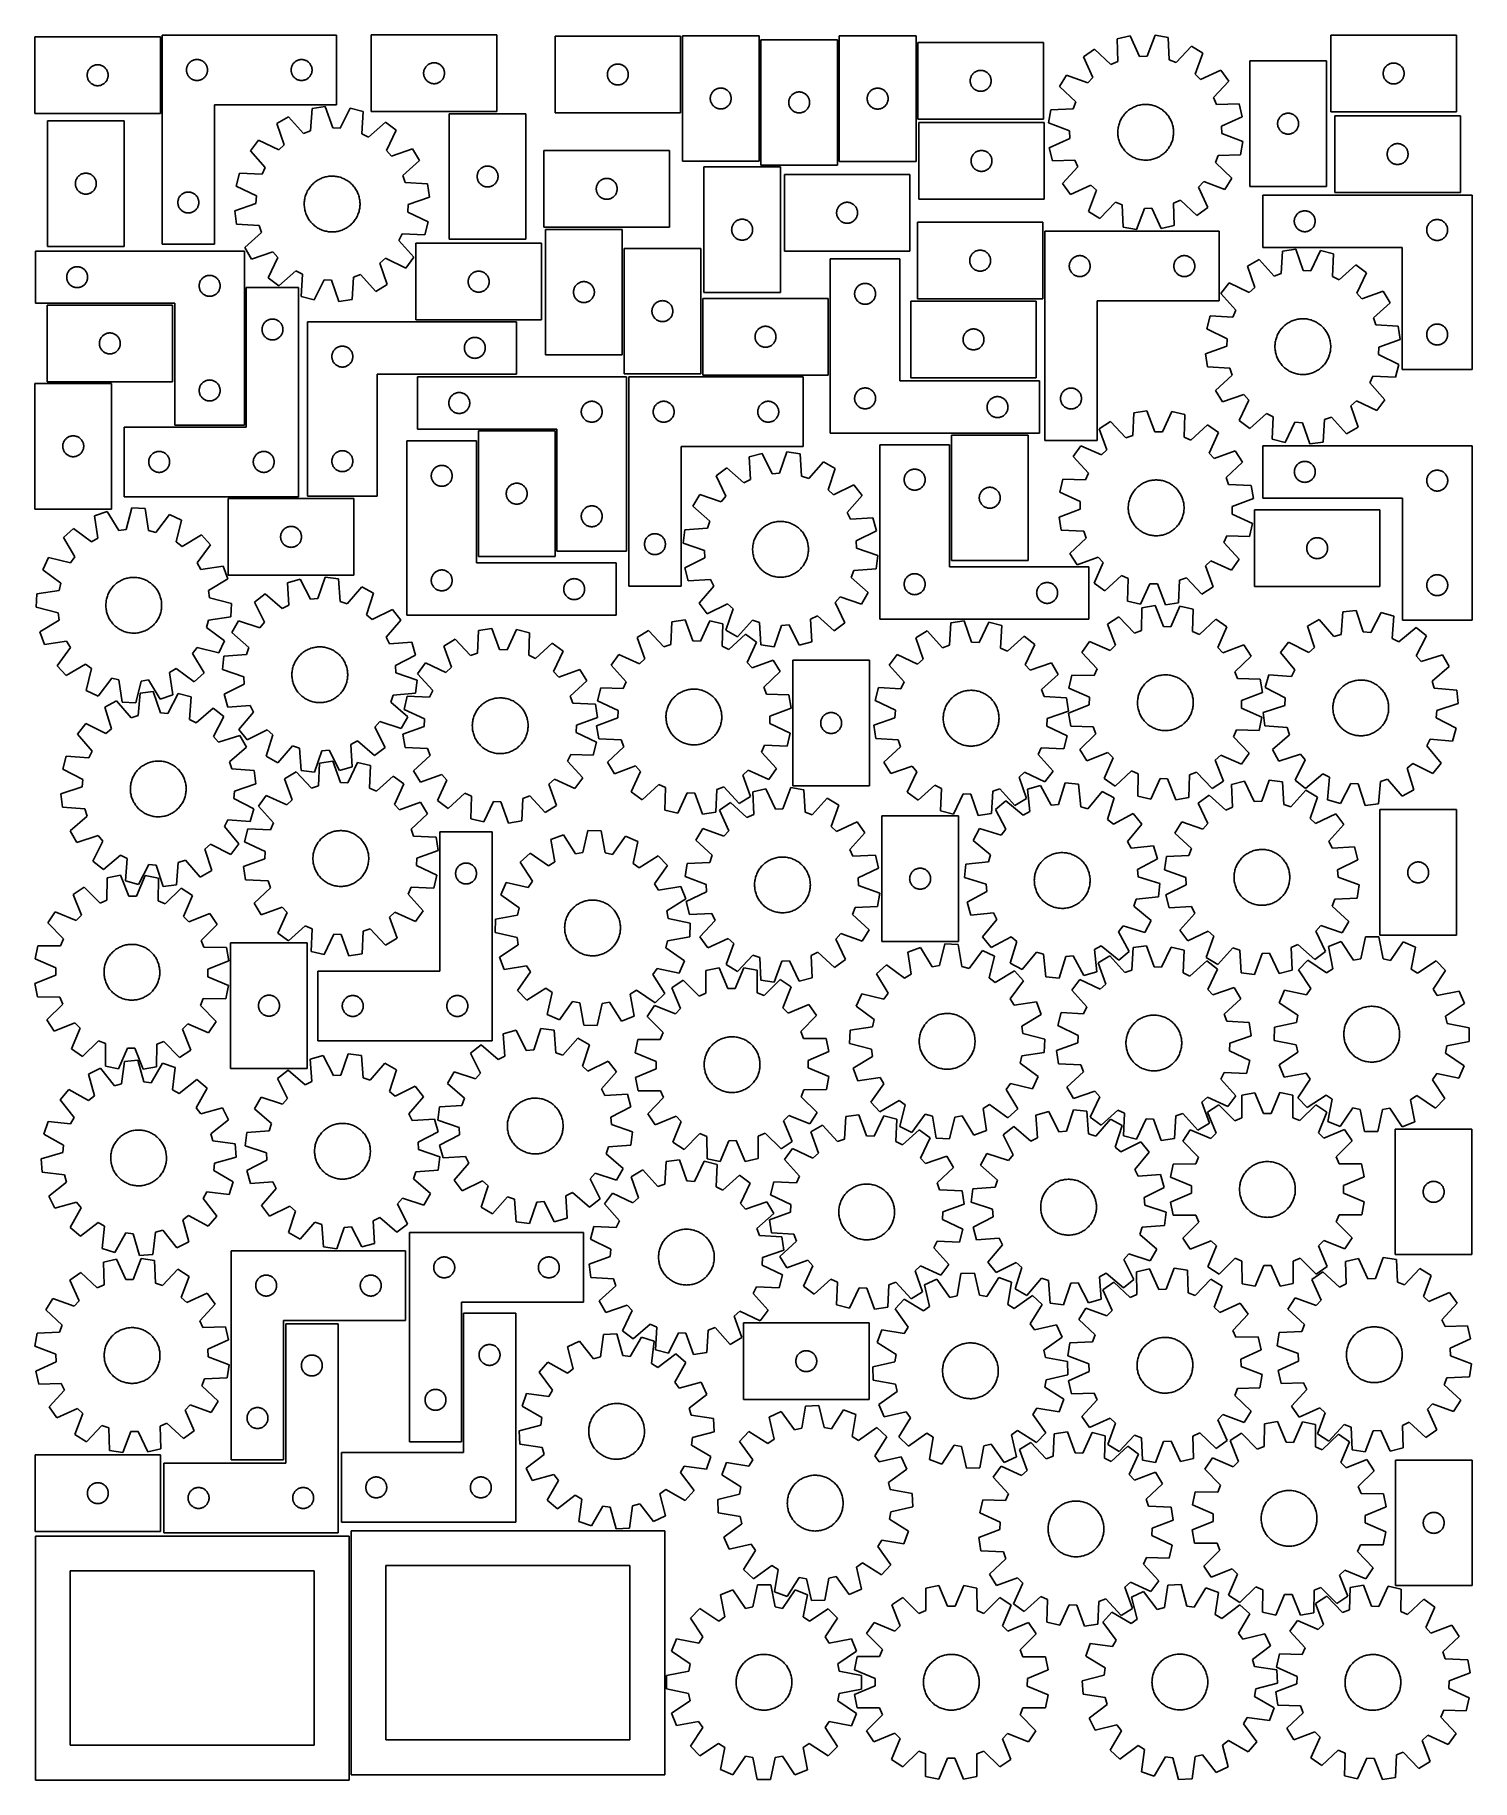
# Model space of a CAD drawing. Header units: millimetres. Extents: x 7 to 1243, y 7 to 1509.
import ezdxf

# ---------------------------------------------------------------- set-up
doc = ezdxf.new("R2010")
doc.units = ezdxf.units.MM
doc.layers.add('CUT', color=7, linetype='CONTINUOUS', true_color=0x000000)

msp = doc.modelspace()

# ---------------------------------------------------------------- linework, layer by layer
at = {"layer": 'CUT'}
for p, q in [((114.53842, 1506.854035), (6.53842, 1506.854035)), ((6.53842, 1506.854035), (6.53842, 1440.854035)), ((114.53842, 1440.854035), (114.53842, 1506.854035)), ((116.065758, 1508.35574), (116.065758, 1328.35574)), ((266.065758, 1508.35574), (116.065758, 1508.35574)), ((266.065758, 1448.35574), (266.065758, 1508.35574)), ((404.084256, 1508.571079), (296.084256, 1508.571079)), ((296.084256, 1508.571079), (296.084256, 1442.571079)), ((404.084256, 1442.571079), (404.084256, 1508.571079)), ((562.237517, 1507.526643), (454.237517, 1507.526643)), ((454.237517, 1507.526643), (454.237517, 1441.526643)), ((562.237517, 1441.526643), (562.237517, 1507.526643)), ((563.799768, 1507.877226), (563.799768, 1399.877226)), ((629.799768, 1507.877226), (563.799768, 1507.877226)), ((629.799768, 1399.877226), (629.799768, 1507.877226)), ((697.331816, 1504.45511), (631.331816, 1504.45511)), ((631.331816, 1504.45511), (631.331816, 1396.45511)), ((697.331816, 1396.45511), (697.331816, 1504.45511)), ((764.855925, 1507.725862), (698.855925, 1507.725862)), ((698.855925, 1507.725862), (698.855925, 1399.725862)), ((764.855925, 1399.725862), (764.855925, 1507.725862)), ((874.515317, 1502.044468), (766.515317, 1502.044468)), ((766.515317, 1502.044468), (766.515317, 1436.044468)), ((874.515317, 1436.044468), (874.515317, 1502.044468)), ((949.213049, 1507.693854), (937.975386, 1505.086096)), ((937.975386, 1505.086096), (938.522143, 1485.717475)), ((957.252018, 1490.06384), (949.213049, 1507.693854)), ((970.585534, 1508.370945), (963.678622, 1490.267438)), ((981.965727, 1506.479732), (970.585534, 1508.370945)), ((982.646052, 1487.115343), (981.965727, 1506.479732)), ((1229.949887, 1508.386753), (1121.949887, 1508.386753)), ((1121.949887, 1508.386753), (1121.949887, 1442.386753)), ((1229.949887, 1442.386753), (1229.949887, 1508.386753)), ((143.172803, 1486.878111), (143.736387, 1487.049073)), ((143.736387, 1487.049073), (144.309945, 1487.182808)), ((144.309945, 1487.182808), (144.891022, 1487.278744)), ((144.891022, 1487.278744), (145.47713, 1487.33647)), ((145.47713, 1487.33647), (146.065758, 1487.35574)), ((146.065758, 1487.35574), (146.654386, 1487.33647)), ((146.654386, 1487.33647), (147.240494, 1487.278744)), ((147.240494, 1487.278744), (147.821571, 1487.182808)), ((147.821571, 1487.182808), (148.39513, 1487.049073)), ((148.39513, 1487.049073), (148.958713, 1486.878111)), ((233.172803, 1486.878111), (233.736387, 1487.049073)), ((233.736387, 1487.049073), (234.309945, 1487.182808)), ((234.309945, 1487.182808), (234.891022, 1487.278744)), ((234.891022, 1487.278744), (235.47713, 1487.33647)), ((235.47713, 1487.33647), (236.065758, 1487.35574)), ((236.065758, 1487.35574), (236.654386, 1487.33647)), ((236.654386, 1487.33647), (237.240494, 1487.278744)), ((237.240494, 1487.278744), (237.821571, 1487.182808)), ((237.821571, 1487.182808), (238.39513, 1487.049073)), ((238.39513, 1487.049073), (238.958713, 1486.878111)), ((918.488895, 1496.281648), (909.104594, 1489.571927)), ((909.104594, 1489.571927), (917.021782, 1471.886889)), ((932.662648, 1483.07002), (918.488895, 1496.281648)), ((963.678622, 1490.267438), (957.252018, 1490.06384)), ((988.661373, 1484.844088), (982.646052, 1487.115343)), ((1001.970441, 1498.926387), (988.661373, 1484.844088)), ((1011.760632, 1492.824123), (1001.970441, 1498.926387)), ((1004.978739, 1474.673411), (1011.760632, 1492.824123)), ((51.53842, 1473.854035), (51.55769, 1474.442664)), ((51.55769, 1473.265407), (51.53842, 1473.854035)), ((51.55769, 1474.442664), (51.615417, 1475.028771)), ((51.615417, 1472.6793), (51.55769, 1473.265407)), ((51.615417, 1475.028771), (51.711353, 1475.609848)), ((51.711353, 1472.098222), (51.615417, 1472.6793)), ((51.711353, 1475.609848), (51.845088, 1476.183407)), ((51.845088, 1471.524664), (51.711353, 1472.098222)), ((51.845088, 1476.183407), (52.016049, 1476.746991)), ((52.016049, 1476.746991), (52.223505, 1477.298186)), ((52.223505, 1477.298186), (52.466566, 1477.834634)), ((52.466566, 1477.834634), (52.744192, 1478.354035)), ((52.744192, 1478.354035), (53.055194, 1478.854167)), ((53.055194, 1478.854167), (53.39824, 1479.332888)), ((53.39824, 1479.332888), (53.771862, 1479.788148)), ((53.771862, 1479.788148), (54.174459, 1480.217996)), ((54.174459, 1480.217996), (54.604308, 1480.620594)), ((54.604308, 1480.620594), (55.059568, 1480.994215)), ((55.059568, 1480.994215), (55.538288, 1481.337262)), ((55.538288, 1481.337262), (56.03842, 1481.648264)), ((56.03842, 1481.648264), (56.557822, 1481.92589)), ((56.557822, 1481.92589), (57.09427, 1482.168951)), ((57.09427, 1482.168951), (57.645465, 1482.376407)), ((57.645465, 1482.376407), (58.209049, 1482.547368)), ((58.209049, 1482.547368), (58.782608, 1482.681103)), ((58.782608, 1482.681103), (59.363685, 1482.777039)), ((59.363685, 1482.777039), (59.949792, 1482.834766)), ((59.949792, 1482.834766), (60.53842, 1482.854035)), ((60.53842, 1482.854035), (61.127049, 1482.834766)), ((61.127049, 1482.834766), (61.713156, 1482.777039)), ((61.713156, 1482.777039), (62.294233, 1482.681103)), ((62.294233, 1482.681103), (62.867792, 1482.547368)), ((62.867792, 1482.547368), (63.431376, 1482.376407)), ((63.431376, 1482.376407), (63.982571, 1482.168951)), ((63.982571, 1482.168951), (64.519019, 1481.92589)), ((64.519019, 1481.92589), (65.03842, 1481.648264)), ((65.03842, 1481.648264), (65.538553, 1481.337262)), ((65.538553, 1481.337262), (66.017273, 1480.994215)), ((66.017273, 1480.994215), (66.472533, 1480.620594)), ((66.472533, 1480.620594), (66.902381, 1480.217996)), ((66.902381, 1480.217996), (67.304979, 1479.788148)), ((67.304979, 1479.788148), (67.6786, 1479.332888)), ((67.6786, 1479.332888), (68.021647, 1478.854167)), ((68.021647, 1478.854167), (68.332649, 1478.354035)), ((68.332649, 1478.354035), (68.610275, 1477.834634)), ((68.610275, 1477.834634), (68.853336, 1477.298186)), ((68.853336, 1477.298186), (69.060792, 1476.746991)), ((69.060792, 1476.746991), (69.231753, 1476.183407)), ((69.231753, 1476.183407), (69.365488, 1475.609848)), ((69.365488, 1472.098222), (69.231753, 1471.524664)), ((69.365488, 1475.609848), (69.461424, 1475.028771)), ((69.461424, 1472.6793), (69.365488, 1472.098222)), ((69.461424, 1475.028771), (69.519151, 1474.442664)), ((69.519151, 1473.265407), (69.461424, 1472.6793)), ((69.519151, 1474.442664), (69.53842, 1473.854035)), ((69.53842, 1473.854035), (69.519151, 1473.265407)), ((137.065758, 1478.35574), (137.085028, 1478.944368)), ((137.085028, 1477.767112), (137.065758, 1478.35574)), ((137.085028, 1478.944368), (137.142754, 1479.530476)), ((137.142754, 1477.181004), (137.085028, 1477.767112)), ((137.142754, 1479.530476), (137.238691, 1480.111553)), ((137.238691, 1476.599927), (137.142754, 1477.181004)), ((137.238691, 1480.111553), (137.372426, 1480.685112)), ((137.372426, 1476.026369), (137.238691, 1476.599927)), ((137.372426, 1480.685112), (137.543387, 1481.248695)), ((137.543387, 1475.462785), (137.372426, 1476.026369)), ((137.543387, 1481.248695), (137.750842, 1481.799891)), ((137.750842, 1474.911589), (137.543387, 1475.462785)), ((137.750842, 1481.799891), (137.993904, 1482.336338)), ((137.993904, 1474.375142), (137.750842, 1474.911589)), ((137.993904, 1482.336338), (138.27153, 1482.85574)), ((138.27153, 1473.85574), (137.993904, 1474.375142)), ((138.27153, 1482.85574), (138.582532, 1483.355872)), ((138.582532, 1473.355608), (138.27153, 1473.85574)), ((138.582532, 1483.355872), (138.925578, 1483.834593)), ((138.925578, 1472.876887), (138.582532, 1473.355608)), ((138.925578, 1483.834593), (139.2992, 1484.289853)), ((139.2992, 1472.421628), (138.925578, 1472.876887)), ((139.2992, 1484.289853), (139.701797, 1484.719701)), ((139.701797, 1471.991779), (139.2992, 1472.421628)), ((139.701797, 1484.719701), (140.131646, 1485.122298)), ((140.131646, 1471.589182), (139.701797, 1471.991779)), ((140.131646, 1485.122298), (140.586905, 1485.49592)), ((140.586905, 1485.49592), (141.065626, 1485.838967)), ((141.065626, 1485.838967), (141.565758, 1486.149969)), ((141.565758, 1486.149969), (142.08516, 1486.427595)), ((142.08516, 1486.427595), (142.621607, 1486.670656)), ((142.621607, 1486.670656), (143.172803, 1486.878111)), ((148.958713, 1486.878111), (149.509909, 1486.670656)), ((149.509909, 1486.670656), (150.046356, 1486.427595)), ((150.046356, 1486.427595), (150.565758, 1486.149969)), ((150.565758, 1486.149969), (151.06589, 1485.838967)), ((151.06589, 1485.838967), (151.544611, 1485.49592)), ((151.544611, 1485.49592), (151.999871, 1485.122298)), ((151.999871, 1485.122298), (152.429719, 1484.719701)), ((152.429719, 1471.991779), (151.999871, 1471.589182)), ((152.429719, 1484.719701), (152.832316, 1484.289853)), ((152.832316, 1472.421628), (152.429719, 1471.991779)), ((152.832316, 1484.289853), (153.205938, 1483.834593)), ((153.205938, 1472.876887), (152.832316, 1472.421628)), ((153.205938, 1483.834593), (153.548985, 1483.355872)), ((153.548985, 1473.355608), (153.205938, 1472.876887)), ((153.548985, 1483.355872), (153.859987, 1482.85574)), ((153.859987, 1473.85574), (153.548985, 1473.355608)), ((153.859987, 1482.85574), (154.137613, 1482.336338)), ((154.137613, 1474.375142), (153.859987, 1473.85574)), ((154.137613, 1482.336338), (154.380674, 1481.799891)), ((154.380674, 1474.911589), (154.137613, 1474.375142)), ((154.380674, 1481.799891), (154.588129, 1481.248695)), ((154.588129, 1475.462785), (154.380674, 1474.911589)), ((154.588129, 1481.248695), (154.759091, 1480.685112)), ((154.759091, 1476.026369), (154.588129, 1475.462785)), ((154.759091, 1480.685112), (154.892826, 1480.111553)), ((154.892826, 1476.599927), (154.759091, 1476.026369)), ((154.892826, 1480.111553), (154.988762, 1479.530476)), ((154.988762, 1477.181004), (154.892826, 1476.599927)), ((154.988762, 1479.530476), (155.046489, 1478.944368)), ((155.046489, 1477.767112), (154.988762, 1477.181004)), ((155.046489, 1478.944368), (155.065758, 1478.35574)), ((155.065758, 1478.35574), (155.046489, 1477.767112)), ((227.065758, 1478.35574), (227.085028, 1478.944368)), ((227.085028, 1477.767112), (227.065758, 1478.35574)), ((227.085028, 1478.944368), (227.142754, 1479.530476)), ((227.142754, 1477.181004), (227.085028, 1477.767112)), ((227.142754, 1479.530476), (227.238691, 1480.111553)), ((227.238691, 1476.599927), (227.142754, 1477.181004)), ((227.238691, 1480.111553), (227.372426, 1480.685112)), ((227.372426, 1476.026369), (227.238691, 1476.599927)), ((227.372426, 1480.685112), (227.543387, 1481.248695)), ((227.543387, 1475.462785), (227.372426, 1476.026369)), ((227.543387, 1481.248695), (227.750842, 1481.799891)), ((227.750842, 1474.911589), (227.543387, 1475.462785)), ((227.750842, 1481.799891), (227.993904, 1482.336338)), ((227.993904, 1474.375142), (227.750842, 1474.911589)), ((227.993904, 1482.336338), (228.27153, 1482.85574)), ((228.27153, 1473.85574), (227.993904, 1474.375142)), ((228.27153, 1482.85574), (228.582532, 1483.355872)), ((228.582532, 1473.355608), (228.27153, 1473.85574)), ((228.582532, 1483.355872), (228.925578, 1483.834593)), ((228.925578, 1472.876887), (228.582532, 1473.355608)), ((228.925578, 1483.834593), (229.2992, 1484.289853)), ((229.2992, 1472.421628), (228.925578, 1472.876887)), ((229.2992, 1484.289853), (229.701797, 1484.719701)), ((229.701797, 1471.991779), (229.2992, 1472.421628)), ((229.701797, 1484.719701), (230.131646, 1485.122298)), ((230.131646, 1471.589182), (229.701797, 1471.991779)), ((230.131646, 1485.122298), (230.586905, 1485.49592)), ((230.586905, 1485.49592), (231.065626, 1485.838967)), ((231.065626, 1485.838967), (231.565758, 1486.149969)), ((231.565758, 1486.149969), (232.08516, 1486.427595)), ((232.08516, 1486.427595), (232.621607, 1486.670656)), ((232.621607, 1486.670656), (233.172803, 1486.878111)), ((238.958713, 1486.878111), (239.509909, 1486.670656)), ((239.509909, 1486.670656), (240.046356, 1486.427595)), ((240.046356, 1486.427595), (240.565758, 1486.149969)), ((240.565758, 1486.149969), (241.06589, 1485.838967)), ((241.06589, 1485.838967), (241.544611, 1485.49592)), ((241.544611, 1485.49592), (241.999871, 1485.122298)), ((241.999871, 1485.122298), (242.429719, 1484.719701)), ((242.429719, 1471.991779), (241.999871, 1471.589182)), ((242.429719, 1484.719701), (242.832316, 1484.289853)), ((242.832316, 1472.421628), (242.429719, 1471.991779)), ((242.832316, 1484.289853), (243.205938, 1483.834593)), ((243.205938, 1472.876887), (242.832316, 1472.421628)), ((243.205938, 1483.834593), (243.548985, 1483.355872)), ((243.548985, 1473.355608), (243.205938, 1472.876887)), ((243.548985, 1483.355872), (243.859987, 1482.85574)), ((243.859987, 1473.85574), (243.548985, 1473.355608)), ((243.859987, 1482.85574), (244.137613, 1482.336338)), ((244.137613, 1474.375142), (243.859987, 1473.85574)), ((244.137613, 1482.336338), (244.380674, 1481.799891)), ((244.380674, 1474.911589), (244.137613, 1474.375142)), ((244.380674, 1481.799891), (244.588129, 1481.248695)), ((244.588129, 1475.462785), (244.380674, 1474.911589)), ((244.588129, 1481.248695), (244.759091, 1480.685112)), ((244.759091, 1476.026369), (244.588129, 1475.462785)), ((244.759091, 1480.685112), (244.892826, 1480.111553)), ((244.892826, 1476.599927), (244.759091, 1476.026369)), ((244.892826, 1480.111553), (244.988762, 1479.530476)), ((244.988762, 1477.181004), (244.892826, 1476.599927)), ((244.988762, 1479.530476), (245.046489, 1478.944368)), ((245.046489, 1477.767112), (244.988762, 1477.181004)), ((245.046489, 1478.944368), (245.065758, 1478.35574)), ((245.065758, 1478.35574), (245.046489, 1477.767112)), ((341.084256, 1475.571079), (341.103526, 1476.159708)), ((341.103526, 1474.982451), (341.084256, 1475.571079)), ((341.103526, 1476.159708), (341.161252, 1476.745815)), ((341.161252, 1474.396344), (341.103526, 1474.982451)), ((341.161252, 1476.745815), (341.257188, 1477.326892)), ((341.257188, 1473.815267), (341.161252, 1474.396344)), ((341.257188, 1477.326892), (341.390924, 1477.900451)), ((341.390924, 1473.241708), (341.257188, 1473.815267)), ((341.390924, 1477.900451), (341.561885, 1478.464035)), ((341.561885, 1472.678124), (341.390924, 1473.241708)), ((341.561885, 1478.464035), (341.76934, 1479.01523)), ((341.76934, 1472.126929), (341.561885, 1472.678124)), ((341.76934, 1479.01523), (342.012401, 1479.551678)), ((342.012401, 1471.590481), (341.76934, 1472.126929)), ((342.012401, 1479.551678), (342.290027, 1480.071079)), ((342.290027, 1480.071079), (342.601029, 1480.571211)), ((342.601029, 1480.571211), (342.944076, 1481.049932)), ((342.944076, 1481.049932), (343.317698, 1481.505192)), ((343.317698, 1481.505192), (343.720295, 1481.93504)), ((343.720295, 1481.93504), (344.150144, 1482.337638)), ((344.150144, 1482.337638), (344.605403, 1482.711259)), ((344.605403, 1482.711259), (345.084124, 1483.054306)), ((345.084124, 1483.054306), (345.584256, 1483.365308)), ((345.584256, 1483.365308), (346.103658, 1483.642934)), ((346.103658, 1483.642934), (346.640105, 1483.885995)), ((346.640105, 1483.885995), (347.191301, 1484.093451)), ((347.191301, 1484.093451), (347.754885, 1484.264412)), ((347.754885, 1484.264412), (348.328443, 1484.398147)), ((348.328443, 1484.398147), (348.90952, 1484.494083)), ((348.90952, 1484.494083), (349.495628, 1484.55181)), ((349.495628, 1484.55181), (350.084256, 1484.571079)), ((350.084256, 1484.571079), (350.672884, 1484.55181)), ((350.672884, 1484.55181), (351.258992, 1484.494083)), ((351.258992, 1484.494083), (351.840069, 1484.398147)), ((351.840069, 1484.398147), (352.413627, 1484.264412)), ((352.413627, 1484.264412), (352.977211, 1484.093451)), ((352.977211, 1484.093451), (353.528407, 1483.885995)), ((353.528407, 1483.885995), (354.064854, 1483.642934)), ((354.064854, 1483.642934), (354.584256, 1483.365308)), ((354.584256, 1483.365308), (355.084388, 1483.054306)), ((355.084388, 1483.054306), (355.563109, 1482.711259)), ((355.563109, 1482.711259), (356.018368, 1482.337638)), ((356.018368, 1482.337638), (356.448217, 1481.93504)), ((356.448217, 1481.93504), (356.850814, 1481.505192)), ((356.850814, 1481.505192), (357.224436, 1481.049932)), ((357.224436, 1481.049932), (357.567483, 1480.571211)), ((357.567483, 1480.571211), (357.878485, 1480.071079)), ((357.878485, 1480.071079), (358.156111, 1479.551678)), ((358.156111, 1479.551678), (358.399172, 1479.01523)), ((358.399172, 1472.126929), (358.156111, 1471.590481)), ((358.399172, 1479.01523), (358.606627, 1478.464035)), ((358.606627, 1472.678124), (358.399172, 1472.126929)), ((358.606627, 1478.464035), (358.777588, 1477.900451)), ((358.777588, 1473.241708), (358.606627, 1472.678124)), ((358.777588, 1477.900451), (358.911324, 1477.326892)), ((358.911324, 1473.815267), (358.777588, 1473.241708)), ((358.911324, 1477.326892), (359.00726, 1476.745815)), ((359.00726, 1474.396344), (358.911324, 1473.815267)), ((359.00726, 1476.745815), (359.064986, 1476.159708)), ((359.064986, 1474.982451), (359.00726, 1474.396344)), ((359.064986, 1476.159708), (359.084256, 1475.571079)), ((359.084256, 1475.571079), (359.064986, 1474.982451)), ((499.237517, 1474.526643), (499.256787, 1475.115271)), ((499.256787, 1473.938015), (499.237517, 1474.526643)), ((499.256787, 1475.115271), (499.314513, 1475.701379)), ((499.314513, 1473.351907), (499.256787, 1473.938015)), ((499.314513, 1475.701379), (499.41045, 1476.282456)), ((499.41045, 1472.77083), (499.314513, 1473.351907)), ((499.41045, 1476.282456), (499.544185, 1476.856014)), ((499.544185, 1472.197271), (499.41045, 1472.77083)), ((499.544185, 1476.856014), (499.715146, 1477.419598)), ((499.715146, 1471.633688), (499.544185, 1472.197271)), ((499.715146, 1477.419598), (499.922601, 1477.970794)), ((499.922601, 1477.970794), (500.165662, 1478.507241)), ((500.165662, 1478.507241), (500.443288, 1479.026643)), ((500.443288, 1479.026643), (500.754291, 1479.526775)), ((500.754291, 1479.526775), (501.097337, 1480.005496)), ((501.097337, 1480.005496), (501.470959, 1480.460755)), ((501.470959, 1480.460755), (501.873556, 1480.890604)), ((501.873556, 1480.890604), (502.303405, 1481.293201)), ((502.303405, 1481.293201), (502.758664, 1481.666823)), ((502.758664, 1481.666823), (503.237385, 1482.009869)), ((503.237385, 1482.009869), (503.737517, 1482.320871)), ((503.737517, 1482.320871), (504.256919, 1482.598497)), ((504.256919, 1482.598497), (504.793366, 1482.841559)), ((504.793366, 1482.841559), (505.344562, 1483.049014)), ((505.344562, 1483.049014), (505.908146, 1483.219975)), ((505.908146, 1483.219975), (506.481704, 1483.35371)), ((506.481704, 1483.35371), (507.062781, 1483.449647)), ((507.062781, 1483.449647), (507.648889, 1483.507373)), ((507.648889, 1483.507373), (508.237517, 1483.526643)), ((508.237517, 1483.526643), (508.826145, 1483.507373)), ((508.826145, 1483.507373), (509.412253, 1483.449647)), ((509.412253, 1483.449647), (509.99333, 1483.35371)), ((509.99333, 1483.35371), (510.566889, 1483.219975)), ((510.566889, 1483.219975), (511.130472, 1483.049014)), ((511.130472, 1483.049014), (511.681668, 1482.841559)), ((511.681668, 1482.841559), (512.218115, 1482.598497)), ((512.218115, 1482.598497), (512.737517, 1482.320871)), ((512.737517, 1482.320871), (513.237649, 1482.009869)), ((513.237649, 1482.009869), (513.71637, 1481.666823)), ((513.71637, 1481.666823), (514.171629, 1481.293201)), ((514.171629, 1481.293201), (514.601478, 1480.890604)), ((514.601478, 1480.890604), (515.004075, 1480.460755)), ((515.004075, 1480.460755), (515.377697, 1480.005496)), ((515.377697, 1480.005496), (515.720744, 1479.526775)), ((515.720744, 1479.526775), (516.031746, 1479.026643)), ((516.031746, 1479.026643), (516.309372, 1478.507241)), ((516.309372, 1478.507241), (516.552433, 1477.970794)), ((516.552433, 1477.970794), (516.759888, 1477.419598)), ((516.759888, 1477.419598), (516.93085, 1476.856014)), ((516.93085, 1472.197271), (516.759888, 1471.633688)), ((516.93085, 1476.856014), (517.064585, 1476.282456)), ((517.064585, 1472.77083), (516.93085, 1472.197271)), ((517.064585, 1476.282456), (517.160521, 1475.701379)), ((517.160521, 1473.351907), (517.064585, 1472.77083)), ((517.160521, 1475.701379), (517.218247, 1475.115271)), ((517.218247, 1473.938015), (517.160521, 1473.351907)), ((517.218247, 1475.115271), (517.237517, 1474.526643)), ((517.237517, 1474.526643), (517.218247, 1473.938015)), ((811.992946, 1471.937423), (812.200401, 1472.488619)), ((812.200401, 1472.488619), (812.443462, 1473.025066)), ((812.443462, 1473.025066), (812.721088, 1473.544468)), ((812.721088, 1473.544468), (813.03209, 1474.0446)), ((813.03209, 1474.0446), (813.375137, 1474.523321)), ((813.375137, 1474.523321), (813.748759, 1474.97858)), ((813.748759, 1474.97858), (814.151356, 1475.408429)), ((814.151356, 1475.408429), (814.581204, 1475.811026)), ((814.581204, 1475.811026), (815.036464, 1476.184648)), ((815.036464, 1476.184648), (815.515185, 1476.527695)), ((815.515185, 1476.527695), (816.015317, 1476.838697)), ((816.015317, 1476.838697), (816.534719, 1477.116323)), ((816.534719, 1477.116323), (817.071166, 1477.359384)), ((817.071166, 1477.359384), (817.622362, 1477.566839)), ((817.622362, 1477.566839), (818.185945, 1477.737801)), ((818.185945, 1477.737801), (818.759504, 1477.871536)), ((818.759504, 1477.871536), (819.340581, 1477.967472)), ((819.340581, 1477.967472), (819.926689, 1478.025198)), ((819.926689, 1478.025198), (820.515317, 1478.044468)), ((820.515317, 1478.044468), (821.103945, 1478.025198)), ((821.103945, 1478.025198), (821.690053, 1477.967472)), ((821.690053, 1477.967472), (822.27113, 1477.871536)), ((822.27113, 1477.871536), (822.844688, 1477.737801)), ((822.844688, 1477.737801), (823.408272, 1477.566839)), ((823.408272, 1477.566839), (823.959468, 1477.359384)), ((823.959468, 1477.359384), (824.495915, 1477.116323)), ((824.495915, 1477.116323), (825.015317, 1476.838697)), ((825.015317, 1476.838697), (825.515449, 1476.527695)), ((825.515449, 1476.527695), (825.99417, 1476.184648)), ((825.99417, 1476.184648), (826.449429, 1475.811026)), ((826.449429, 1475.811026), (826.879278, 1475.408429)), ((826.879278, 1475.408429), (827.281875, 1474.97858)), ((827.281875, 1474.97858), (827.655497, 1474.523321)), ((827.655497, 1474.523321), (827.998543, 1474.0446)), ((827.998543, 1474.0446), (828.309545, 1473.544468)), ((828.309545, 1473.544468), (828.587171, 1473.025066)), ((828.587171, 1473.025066), (828.830233, 1472.488619)), ((828.830233, 1472.488619), (829.037688, 1471.937423)), ((894.47074, 1473.980521), (888.368476, 1464.19033)), ((912.621453, 1467.198628), (894.47074, 1473.980521)), ((938.522143, 1485.717475), (932.662648, 1483.07002)), ((1009.667, 1470.273081), (1004.978739, 1474.673411)), ((1027.352038, 1478.190269), (1009.667, 1470.273081)), ((1034.06176, 1468.805968), (1027.352038, 1478.190269)), ((1052.091226, 1486.17874), (1052.091226, 1378.17874)), ((1118.091226, 1486.17874), (1052.091226, 1486.17874)), ((1118.091226, 1378.17874), (1118.091226, 1486.17874)), ((1166.949887, 1475.386753), (1166.969157, 1475.975381)), ((1166.969157, 1474.798125), (1166.949887, 1475.386753)), ((1166.969157, 1475.975381), (1167.026883, 1476.561489)), ((1167.026883, 1474.212017), (1166.969157, 1474.798125)), ((1167.026883, 1476.561489), (1167.12282, 1477.142566)), ((1167.12282, 1473.63094), (1167.026883, 1474.212017)), ((1167.12282, 1477.142566), (1167.256555, 1477.716125)), ((1167.256555, 1473.057382), (1167.12282, 1473.63094)), ((1167.256555, 1477.716125), (1167.427516, 1478.279708)), ((1167.427516, 1472.493798), (1167.256555, 1473.057382)), ((1167.427516, 1478.279708), (1167.634971, 1478.830904)), ((1167.634971, 1471.942602), (1167.427516, 1472.493798)), ((1167.634971, 1478.830904), (1167.878032, 1479.367351)), ((1167.878032, 1479.367351), (1168.155658, 1479.886753)), ((1168.155658, 1479.886753), (1168.466661, 1480.386885)), ((1168.466661, 1480.386885), (1168.809707, 1480.865606)), ((1168.809707, 1480.865606), (1169.183329, 1481.320866)), ((1169.183329, 1481.320866), (1169.585926, 1481.750714)), ((1169.585926, 1481.750714), (1170.015775, 1482.153311)), ((1170.015775, 1482.153311), (1170.471034, 1482.526933)), ((1170.471034, 1482.526933), (1170.949755, 1482.86998)), ((1170.949755, 1482.86998), (1171.449887, 1483.180982)), ((1171.449887, 1483.180982), (1171.969289, 1483.458608)), ((1171.969289, 1483.458608), (1172.505736, 1483.701669)), ((1172.505736, 1483.701669), (1173.056932, 1483.909124)), ((1173.056932, 1483.909124), (1173.620516, 1484.080086)), ((1173.620516, 1484.080086), (1174.194074, 1484.213821)), ((1174.194074, 1484.213821), (1174.775151, 1484.309757)), ((1174.775151, 1484.309757), (1175.361259, 1484.367484)), ((1175.361259, 1484.367484), (1175.949887, 1484.386753)), ((1175.949887, 1484.386753), (1176.538515, 1484.367484)), ((1176.538515, 1484.367484), (1177.124623, 1484.309757)), ((1177.124623, 1484.309757), (1177.7057, 1484.213821)), ((1177.7057, 1484.213821), (1178.279258, 1484.080086)), ((1178.279258, 1484.080086), (1178.842842, 1483.909124)), ((1178.842842, 1483.909124), (1179.394038, 1483.701669)), ((1179.394038, 1483.701669), (1179.930485, 1483.458608)), ((1179.930485, 1483.458608), (1180.449887, 1483.180982)), ((1180.449887, 1483.180982), (1180.950019, 1482.86998)), ((1180.950019, 1482.86998), (1181.42874, 1482.526933)), ((1181.42874, 1482.526933), (1181.883999, 1482.153311)), ((1181.883999, 1482.153311), (1182.313848, 1481.750714)), ((1182.313848, 1481.750714), (1182.716445, 1481.320866)), ((1182.716445, 1481.320866), (1183.090067, 1480.865606)), ((1183.090067, 1480.865606), (1183.433114, 1480.386885)), ((1183.433114, 1480.386885), (1183.744116, 1479.886753)), ((1183.744116, 1479.886753), (1184.021742, 1479.367351)), ((1184.021742, 1479.367351), (1184.264803, 1478.830904)), ((1184.264803, 1478.830904), (1184.472258, 1478.279708)), ((1184.472258, 1472.493798), (1184.264803, 1471.942602)), ((1184.472258, 1478.279708), (1184.64322, 1477.716125)), ((1184.64322, 1473.057382), (1184.472258, 1472.493798)), ((1184.64322, 1477.716125), (1184.776955, 1477.142566)), ((1184.776955, 1473.63094), (1184.64322, 1473.057382)), ((1184.776955, 1477.142566), (1184.872891, 1476.561489)), ((1184.872891, 1474.212017), (1184.776955, 1473.63094)), ((1184.872891, 1476.561489), (1184.930617, 1475.975381)), ((1184.930617, 1474.798125), (1184.872891, 1474.212017)), ((1184.930617, 1475.975381), (1184.949887, 1475.386753)), ((1184.949887, 1475.386753), (1184.930617, 1474.798125)), ((52.016049, 1470.96108), (51.845088, 1471.524664)), ((52.223505, 1470.409884), (52.016049, 1470.96108)), ((52.466566, 1469.873437), (52.223505, 1470.409884)), ((52.744192, 1469.354035), (52.466566, 1469.873437)), ((53.055194, 1468.853903), (52.744192, 1469.354035)), ((53.39824, 1468.375183), (53.055194, 1468.853903)), ((53.771862, 1467.919923), (53.39824, 1468.375183)), ((54.174459, 1467.490074), (53.771862, 1467.919923)), ((54.604308, 1467.087477), (54.174459, 1467.490074)), ((55.059568, 1466.713855), (54.604308, 1467.087477)), ((55.538288, 1466.370809), (55.059568, 1466.713855)), ((56.03842, 1466.059807), (55.538288, 1466.370809)), ((56.557822, 1465.782181), (56.03842, 1466.059807)), ((57.09427, 1465.53912), (56.557822, 1465.782181)), ((57.645465, 1465.331664), (57.09427, 1465.53912)), ((58.209049, 1465.160703), (57.645465, 1465.331664)), ((58.782608, 1465.026968), (58.209049, 1465.160703)), ((59.363685, 1464.931032), (58.782608, 1465.026968)), ((59.949792, 1464.873305), (59.363685, 1464.931032)), ((60.53842, 1464.854035), (59.949792, 1464.873305)), ((61.127049, 1464.873305), (60.53842, 1464.854035)), ((61.713156, 1464.931032), (61.127049, 1464.873305)), ((62.294233, 1465.026968), (61.713156, 1464.931032)), ((62.867792, 1465.160703), (62.294233, 1465.026968)), ((63.431376, 1465.331664), (62.867792, 1465.160703)), ((63.982571, 1465.53912), (63.431376, 1465.331664)), ((64.519019, 1465.782181), (63.982571, 1465.53912)), ((65.03842, 1466.059807), (64.519019, 1465.782181)), ((65.538553, 1466.370809), (65.03842, 1466.059807)), ((66.017273, 1466.713855), (65.538553, 1466.370809)), ((66.472533, 1467.087477), (66.017273, 1466.713855)), ((66.902381, 1467.490074), (66.472533, 1467.087477)), ((67.304979, 1467.919923), (66.902381, 1467.490074)), ((67.6786, 1468.375183), (67.304979, 1467.919923)), ((68.021647, 1468.853903), (67.6786, 1468.375183)), ((68.332649, 1469.354035), (68.021647, 1468.853903)), ((68.610275, 1469.873437), (68.332649, 1469.354035)), ((68.853336, 1470.409884), (68.610275, 1469.873437)), ((69.060792, 1470.96108), (68.853336, 1470.409884)), ((69.231753, 1471.524664), (69.060792, 1470.96108)), ((140.586905, 1471.21556), (140.131646, 1471.589182)), ((141.065626, 1470.872514), (140.586905, 1471.21556)), ((141.565758, 1470.561512), (141.065626, 1470.872514)), ((142.08516, 1470.283885), (141.565758, 1470.561512)), ((142.621607, 1470.040824), (142.08516, 1470.283885)), ((143.172803, 1469.833369), (142.621607, 1470.040824)), ((143.736387, 1469.662408), (143.172803, 1469.833369)), ((144.309945, 1469.528673), (143.736387, 1469.662408)), ((144.891022, 1469.432736), (144.309945, 1469.528673)), ((145.47713, 1469.37501), (144.891022, 1469.432736)), ((146.065758, 1469.35574), (145.47713, 1469.37501)), ((146.654386, 1469.37501), (146.065758, 1469.35574)), ((147.240494, 1469.432736), (146.654386, 1469.37501)), ((147.821571, 1469.528673), (147.240494, 1469.432736)), ((148.39513, 1469.662408), (147.821571, 1469.528673)), ((148.958713, 1469.833369), (148.39513, 1469.662408)), ((149.509909, 1470.040824), (148.958713, 1469.833369)), ((150.046356, 1470.283885), (149.509909, 1470.040824)), ((150.565758, 1470.561512), (150.046356, 1470.283885)), ((151.06589, 1470.872514), (150.565758, 1470.561512)), ((151.544611, 1471.21556), (151.06589, 1470.872514)), ((151.999871, 1471.589182), (151.544611, 1471.21556)), ((230.586905, 1471.21556), (230.131646, 1471.589182)), ((231.065626, 1470.872514), (230.586905, 1471.21556)), ((231.565758, 1470.561512), (231.065626, 1470.872514)), ((232.08516, 1470.283885), (231.565758, 1470.561512)), ((232.621607, 1470.040824), (232.08516, 1470.283885)), ((233.172803, 1469.833369), (232.621607, 1470.040824)), ((233.736387, 1469.662408), (233.172803, 1469.833369)), ((234.309945, 1469.528673), (233.736387, 1469.662408)), ((234.891022, 1469.432736), (234.309945, 1469.528673)), ((235.47713, 1469.37501), (234.891022, 1469.432736)), ((236.065758, 1469.35574), (235.47713, 1469.37501)), ((236.654386, 1469.37501), (236.065758, 1469.35574)), ((237.240494, 1469.432736), (236.654386, 1469.37501)), ((237.821571, 1469.528673), (237.240494, 1469.432736)), ((238.39513, 1469.662408), (237.821571, 1469.528673)), ((238.958713, 1469.833369), (238.39513, 1469.662408)), ((239.509909, 1470.040824), (238.958713, 1469.833369)), ((240.046356, 1470.283885), (239.509909, 1470.040824)), ((240.565758, 1470.561512), (240.046356, 1470.283885)), ((241.06589, 1470.872514), (240.565758, 1470.561512)), ((241.544611, 1471.21556), (241.06589, 1470.872514)), ((241.999871, 1471.589182), (241.544611, 1471.21556)), ((342.290027, 1471.071079), (342.012401, 1471.590481)), ((342.601029, 1470.570947), (342.290027, 1471.071079)), ((342.944076, 1470.092227), (342.601029, 1470.570947)), ((343.317698, 1469.636967), (342.944076, 1470.092227)), ((343.720295, 1469.207118), (343.317698, 1469.636967)), ((344.150144, 1468.804521), (343.720295, 1469.207118)), ((344.605403, 1468.430899), (344.150144, 1468.804521)), ((345.084124, 1468.087853), (344.605403, 1468.430899)), ((345.584256, 1467.776851), (345.084124, 1468.087853)), ((346.103658, 1467.499225), (345.584256, 1467.776851)), ((346.640105, 1467.256164), (346.103658, 1467.499225)), ((347.191301, 1467.048708), (346.640105, 1467.256164)), ((347.754885, 1466.877747), (347.191301, 1467.048708)), ((348.328443, 1466.744012), (347.754885, 1466.877747)), ((348.90952, 1466.648076), (348.328443, 1466.744012)), ((349.495628, 1466.590349), (348.90952, 1466.648076)), ((350.084256, 1466.571079), (349.495628, 1466.590349)), ((350.672884, 1466.590349), (350.084256, 1466.571079)), ((351.258992, 1466.648076), (350.672884, 1466.590349)), ((351.840069, 1466.744012), (351.258992, 1466.648076)), ((352.413627, 1466.877747), (351.840069, 1466.744012)), ((352.977211, 1467.048708), (352.413627, 1466.877747)), ((353.528407, 1467.256164), (352.977211, 1467.048708)), ((354.064854, 1467.499225), (353.528407, 1467.256164)), ((354.584256, 1467.776851), (354.064854, 1467.499225)), ((355.084388, 1468.087853), (354.584256, 1467.776851)), ((355.563109, 1468.430899), (355.084388, 1468.087853)), ((356.018368, 1468.804521), (355.563109, 1468.430899)), ((356.448217, 1469.207118), (356.018368, 1468.804521)), ((356.850814, 1469.636967), (356.448217, 1469.207118)), ((357.224436, 1470.092227), (356.850814, 1469.636967)), ((357.567483, 1470.570947), (357.224436, 1470.092227)), ((357.878485, 1471.071079), (357.567483, 1470.570947)), ((358.156111, 1471.590481), (357.878485, 1471.071079)), ((499.922601, 1471.082492), (499.715146, 1471.633688)), ((500.165662, 1470.546045), (499.922601, 1471.082492)), ((500.443288, 1470.026643), (500.165662, 1470.546045)), ((500.754291, 1469.526511), (500.443288, 1470.026643)), ((501.097337, 1469.04779), (500.754291, 1469.526511)), ((501.470959, 1468.59253), (501.097337, 1469.04779)), ((501.873556, 1468.162682), (501.470959, 1468.59253)), ((502.303405, 1467.760085), (501.873556, 1468.162682)), ((502.758664, 1467.386463), (502.303405, 1467.760085)), ((503.237385, 1467.043416), (502.758664, 1467.386463)), ((503.737517, 1466.732414), (503.237385, 1467.043416)), ((504.256919, 1466.454788), (503.737517, 1466.732414)), ((504.793366, 1466.211727), (504.256919, 1466.454788)), ((505.344562, 1466.004272), (504.793366, 1466.211727)), ((505.908146, 1465.83331), (505.344562, 1466.004272)), ((506.481704, 1465.699575), (505.908146, 1465.83331)), ((507.062781, 1465.603639), (506.481704, 1465.699575)), ((507.648889, 1465.545912), (507.062781, 1465.603639)), ((508.237517, 1465.526643), (507.648889, 1465.545912)), ((508.826145, 1465.545912), (508.237517, 1465.526643)), ((509.412253, 1465.603639), (508.826145, 1465.545912)), ((509.99333, 1465.699575), (509.412253, 1465.603639)), ((510.566889, 1465.83331), (509.99333, 1465.699575)), ((511.130472, 1466.004272), (510.566889, 1465.83331)), ((511.681668, 1466.211727), (511.130472, 1466.004272)), ((512.218115, 1466.454788), (511.681668, 1466.211727)), ((512.737517, 1466.732414), (512.218115, 1466.454788)), ((513.237649, 1467.043416), (512.737517, 1466.732414)), ((513.71637, 1467.386463), (513.237649, 1467.043416)), ((514.171629, 1467.760085), (513.71637, 1467.386463)), ((514.601478, 1468.162682), (514.171629, 1467.760085)), ((515.004075, 1468.59253), (514.601478, 1468.162682)), ((515.377697, 1469.04779), (515.004075, 1468.59253)), ((515.720744, 1469.526511), (515.377697, 1469.04779)), ((516.031746, 1470.026643), (515.720744, 1469.526511)), ((516.309372, 1470.546045), (516.031746, 1470.026643)), ((516.552433, 1471.082492), (516.309372, 1470.546045)), ((516.759888, 1471.633688), (516.552433, 1471.082492)), ((588.277397, 1456.770182), (588.484852, 1457.321377)), ((588.484852, 1457.321377), (588.727913, 1457.857825)), ((588.727913, 1457.857825), (589.005539, 1458.377226)), ((589.005539, 1458.377226), (589.316541, 1458.877359)), ((589.316541, 1458.877359), (589.659588, 1459.356079)), ((589.659588, 1459.356079), (590.03321, 1459.811339)), ((590.03321, 1459.811339), (590.435807, 1460.241188)), ((590.435807, 1460.241188), (590.865656, 1460.643785)), ((590.865656, 1460.643785), (591.320915, 1461.017407)), ((591.320915, 1461.017407), (591.799636, 1461.360453)), ((591.799636, 1461.360453), (592.299768, 1461.671455)), ((592.299768, 1461.671455), (592.81917, 1461.949081)), ((592.81917, 1461.949081), (593.355617, 1462.192142)), ((593.355617, 1462.192142), (593.906813, 1462.399598)), ((593.906813, 1462.399598), (594.470396, 1462.570559)), ((594.470396, 1462.570559), (595.043955, 1462.704294)), ((595.043955, 1462.704294), (595.625032, 1462.80023)), ((595.625032, 1462.80023), (596.21114, 1462.857957)), ((596.21114, 1462.857957), (596.799768, 1462.877226)), ((596.799768, 1462.877226), (597.388396, 1462.857957)), ((597.388396, 1462.857957), (597.974504, 1462.80023)), ((597.974504, 1462.80023), (598.555581, 1462.704294)), ((598.555581, 1462.704294), (599.129139, 1462.570559)), ((599.129139, 1462.570559), (599.692723, 1462.399598)), ((599.692723, 1462.399598), (600.243919, 1462.192142)), ((600.243919, 1462.192142), (600.780366, 1461.949081)), ((600.780366, 1461.949081), (601.299768, 1461.671455)), ((601.299768, 1461.671455), (601.7999, 1461.360453)), ((601.7999, 1461.360453), (602.278621, 1461.017407)), ((602.278621, 1461.017407), (602.73388, 1460.643785)), ((602.73388, 1460.643785), (603.163729, 1460.241188)), ((603.163729, 1460.241188), (603.566326, 1459.811339)), ((603.566326, 1459.811339), (603.939948, 1459.356079)), ((603.939948, 1459.356079), (604.282994, 1458.877359)), ((604.282994, 1458.877359), (604.593996, 1458.377226)), ((604.593996, 1458.377226), (604.871623, 1457.857825)), ((604.871623, 1457.857825), (605.114684, 1457.321377)), ((605.114684, 1457.321377), (605.322139, 1456.770182)), ((657.967855, 1456.819071), (658.397704, 1457.221669)), ((658.397704, 1457.221669), (658.852963, 1457.59529)), ((658.852963, 1457.59529), (659.331684, 1457.938337)), ((659.331684, 1457.938337), (659.831816, 1458.249339)), ((659.831816, 1458.249339), (660.351218, 1458.526965)), ((660.351218, 1458.526965), (660.887665, 1458.770026)), ((660.887665, 1458.770026), (661.438861, 1458.977481)), ((661.438861, 1458.977481), (662.002445, 1459.148443)), ((662.002445, 1459.148443), (662.576003, 1459.282178)), ((662.576003, 1459.282178), (663.15708, 1459.378114)), ((663.15708, 1459.378114), (663.743188, 1459.435841)), ((663.743188, 1459.435841), (664.331816, 1459.45511)), ((664.331816, 1459.45511), (664.920444, 1459.435841)), ((664.920444, 1459.435841), (665.506552, 1459.378114)), ((665.506552, 1459.378114), (666.087629, 1459.282178)), ((666.087629, 1459.282178), (666.661187, 1459.148443)), ((666.661187, 1459.148443), (667.224771, 1458.977481)), ((667.224771, 1458.977481), (667.775967, 1458.770026)), ((667.775967, 1458.770026), (668.312414, 1458.526965)), ((668.312414, 1458.526965), (668.831816, 1458.249339)), ((668.831816, 1458.249339), (669.331948, 1457.938337)), ((669.331948, 1457.938337), (669.810669, 1457.59529)), ((669.810669, 1457.59529), (670.265928, 1457.221669)), ((670.265928, 1457.221669), (670.695777, 1456.819071)), ((723.333554, 1456.618817), (723.541009, 1457.170013)), ((723.541009, 1457.170013), (723.78407, 1457.70646)), ((723.78407, 1457.70646), (724.061696, 1458.225862)), ((724.061696, 1458.225862), (724.372698, 1458.725994)), ((724.372698, 1458.725994), (724.715745, 1459.204715)), ((724.715745, 1459.204715), (725.089367, 1459.659975)), ((725.089367, 1459.659975), (725.491964, 1460.089823)), ((725.491964, 1460.089823), (725.921813, 1460.49242)), ((725.921813, 1460.49242), (726.377072, 1460.866042)), ((726.377072, 1460.866042), (726.855793, 1461.209089)), ((726.855793, 1461.209089), (727.355925, 1461.520091)), ((727.355925, 1461.520091), (727.875327, 1461.797717)), ((727.875327, 1461.797717), (728.411774, 1462.040778)), ((728.411774, 1462.040778), (728.96297, 1462.248233)), ((728.96297, 1462.248233), (729.526554, 1462.419195)), ((729.526554, 1462.419195), (730.100112, 1462.55293)), ((730.100112, 1462.55293), (730.681189, 1462.648866)), ((730.681189, 1462.648866), (731.267297, 1462.706593)), ((731.267297, 1462.706593), (731.855925, 1462.725862)), ((731.855925, 1462.725862), (732.444553, 1462.706593)), ((732.444553, 1462.706593), (733.030661, 1462.648866)), ((733.030661, 1462.648866), (733.611738, 1462.55293)), ((733.611738, 1462.55293), (734.185296, 1462.419195)), ((734.185296, 1462.419195), (734.74888, 1462.248233)), ((734.74888, 1462.248233), (735.300076, 1462.040778)), ((735.300076, 1462.040778), (735.836523, 1461.797717)), ((735.836523, 1461.797717), (736.355925, 1461.520091)), ((736.355925, 1461.520091), (736.856057, 1461.209089)), ((736.856057, 1461.209089), (737.334778, 1460.866042)), ((737.334778, 1460.866042), (737.790037, 1460.49242)), ((737.790037, 1460.49242), (738.219886, 1460.089823)), ((738.219886, 1460.089823), (738.622483, 1459.659975)), ((738.622483, 1459.659975), (738.996105, 1459.204715)), ((738.996105, 1459.204715), (739.339151, 1458.725994)), ((739.339151, 1458.725994), (739.650154, 1458.225862)), ((739.650154, 1458.225862), (739.92778, 1457.70646)), ((739.92778, 1457.70646), (740.170841, 1457.170013)), ((740.170841, 1457.170013), (740.378296, 1456.618817)), ((811.515317, 1469.044468), (811.534586, 1469.633096)), ((811.534586, 1468.45584), (811.515317, 1469.044468)), ((811.534586, 1469.633096), (811.592313, 1470.219204)), ((811.592313, 1467.869732), (811.534586, 1468.45584)), ((811.592313, 1470.219204), (811.688249, 1470.800281)), ((811.688249, 1467.288655), (811.592313, 1467.869732)), ((811.688249, 1470.800281), (811.821984, 1471.373839)), ((811.821984, 1466.715097), (811.688249, 1467.288655)), ((811.821984, 1471.373839), (811.992946, 1471.937423)), ((811.992946, 1466.151513), (811.821984, 1466.715097)), ((812.200401, 1465.600317), (811.992946, 1466.151513)), ((812.443462, 1465.06387), (812.200401, 1465.600317)), ((812.721088, 1464.544468), (812.443462, 1465.06387)), ((813.03209, 1464.044336), (812.721088, 1464.544468)), ((813.375137, 1463.565615), (813.03209, 1464.044336)), ((813.748759, 1463.110356), (813.375137, 1463.565615)), ((814.151356, 1462.680507), (813.748759, 1463.110356)), ((814.581204, 1462.27791), (814.151356, 1462.680507)), ((815.036464, 1461.904288), (814.581204, 1462.27791)), ((815.515185, 1461.561242), (815.036464, 1461.904288)), ((816.015317, 1461.250239), (815.515185, 1461.561242)), ((816.534719, 1460.972613), (816.015317, 1461.250239)), ((817.071166, 1460.729552), (816.534719, 1460.972613)), ((817.622362, 1460.522097), (817.071166, 1460.729552)), ((818.185945, 1460.351136), (817.622362, 1460.522097)), ((818.759504, 1460.217401), (818.185945, 1460.351136)), ((819.340581, 1460.121464), (818.759504, 1460.217401)), ((819.926689, 1460.063738), (819.340581, 1460.121464)), ((820.515317, 1460.044468), (819.926689, 1460.063738)), ((821.103945, 1460.063738), (820.515317, 1460.044468)), ((821.690053, 1460.121464), (821.103945, 1460.063738)), ((822.27113, 1460.217401), (821.690053, 1460.121464)), ((822.844688, 1460.351136), (822.27113, 1460.217401)), ((823.408272, 1460.522097), (822.844688, 1460.351136)), ((823.959468, 1460.729552), (823.408272, 1460.522097)), ((824.495915, 1460.972613), (823.959468, 1460.729552)), ((825.015317, 1461.250239), (824.495915, 1460.972613)), ((825.515449, 1461.561242), (825.015317, 1461.250239)), ((825.99417, 1461.904288), (825.515449, 1461.561242)), ((826.449429, 1462.27791), (825.99417, 1461.904288)), ((826.879278, 1462.680507), (826.449429, 1462.27791)), ((827.281875, 1463.110356), (826.879278, 1462.680507)), ((827.655497, 1463.565615), (827.281875, 1463.110356)), ((827.998543, 1464.044336), (827.655497, 1463.565615)), ((828.309545, 1464.544468), (827.998543, 1464.044336)), ((828.587171, 1465.06387), (828.309545, 1464.544468)), ((828.830233, 1465.600317), (828.587171, 1465.06387)), ((829.037688, 1466.151513), (828.830233, 1465.600317)), ((829.037688, 1471.937423), (829.208649, 1471.373839)), ((829.208649, 1466.715097), (829.037688, 1466.151513)), ((829.208649, 1471.373839), (829.342384, 1470.800281)), ((829.342384, 1467.288655), (829.208649, 1466.715097)), ((829.342384, 1470.800281), (829.438321, 1470.219204)), ((829.438321, 1467.869732), (829.342384, 1467.288655)), ((829.438321, 1470.219204), (829.496047, 1469.633096)), ((829.496047, 1468.45584), (829.438321, 1467.869732)), ((829.496047, 1469.633096), (829.515317, 1469.044468)), ((829.515317, 1469.044468), (829.496047, 1468.45584)), ((888.368476, 1464.19033), (902.450775, 1450.881262)), ((917.021782, 1471.886889), (912.621453, 1467.198628)), ((1020.850131, 1454.632215), (1034.06176, 1468.805968)), ((1167.878032, 1471.406155), (1167.634971, 1471.942602)), ((1168.155658, 1470.886753), (1167.878032, 1471.406155)), ((1168.466661, 1470.386621), (1168.155658, 1470.886753)), ((1168.809707, 1469.9079), (1168.466661, 1470.386621)), ((1169.183329, 1469.452641), (1168.809707, 1469.9079)), ((1169.585926, 1469.022792), (1169.183329, 1469.452641)), ((1170.015775, 1468.620195), (1169.585926, 1469.022792)), ((1170.471034, 1468.246573), (1170.015775, 1468.620195)), ((1170.949755, 1467.903527), (1170.471034, 1468.246573)), ((1171.449887, 1467.592525), (1170.949755, 1467.903527)), ((1171.969289, 1467.314899), (1171.449887, 1467.592525)), ((1172.505736, 1467.071837), (1171.969289, 1467.314899)), ((1173.056932, 1466.864382), (1172.505736, 1467.071837)), ((1173.620516, 1466.693421), (1173.056932, 1466.864382)), ((1174.194074, 1466.559686), (1173.620516, 1466.693421)), ((1174.775151, 1466.463749), (1174.194074, 1466.559686)), ((1175.361259, 1466.406023), (1174.775151, 1466.463749)), ((1175.949887, 1466.386753), (1175.361259, 1466.406023)), ((1176.538515, 1466.406023), (1175.949887, 1466.386753)), ((1177.124623, 1466.463749), (1176.538515, 1466.406023)), ((1177.7057, 1466.559686), (1177.124623, 1466.463749)), ((1178.279258, 1466.693421), (1177.7057, 1466.559686)), ((1178.842842, 1466.864382), (1178.279258, 1466.693421)), ((1179.394038, 1467.071837), (1178.842842, 1466.864382)), ((1179.930485, 1467.314899), (1179.394038, 1467.071837)), ((1180.449887, 1467.592525), (1179.930485, 1467.314899)), ((1180.950019, 1467.903527), (1180.449887, 1467.592525)), ((1181.42874, 1468.246573), (1180.950019, 1467.903527)), ((1181.883999, 1468.620195), (1181.42874, 1468.246573)), ((1182.313848, 1469.022792), (1181.883999, 1468.620195)), ((1182.716445, 1469.452641), (1182.313848, 1469.022792)), ((1183.090067, 1469.9079), (1182.716445, 1469.452641)), ((1183.433114, 1470.386621), (1183.090067, 1469.9079)), ((1183.744116, 1470.886753), (1183.433114, 1470.386621)), ((1184.021742, 1471.406155), (1183.744116, 1470.886753)), ((1184.264803, 1471.942602), (1184.021742, 1471.406155)), ((161.065758, 1328.35574), (161.065758, 1448.35574)), ((161.065758, 1448.35574), (266.065758, 1448.35574)), ((245.030414, 1445.226556), (243.849846, 1425.886218)), ((256.455683, 1446.823017), (245.030414, 1445.226556)), ((262.892406, 1428.547049), (256.455683, 1446.823017)), ((277.803531, 1445.593782), (269.311601, 1428.177424)), ((288.970043, 1442.696459), (277.803531, 1445.593782)), ((287.922888, 1423.348439), (288.970043, 1442.696459)), ((296.084256, 1442.571079), (404.084256, 1442.571079)), ((587.799768, 1453.877226), (587.819038, 1454.465855)), ((587.819038, 1453.288598), (587.799768, 1453.877226)), ((587.819038, 1454.465855), (587.876764, 1455.051962)), ((587.876764, 1452.702491), (587.819038, 1453.288598)), ((587.876764, 1455.051962), (587.9727, 1455.633039)), ((587.9727, 1452.121414), (587.876764, 1452.702491)), ((587.9727, 1455.633039), (588.106435, 1456.206598)), ((588.106435, 1451.547855), (587.9727, 1452.121414)), ((588.106435, 1456.206598), (588.277397, 1456.770182)), ((588.277397, 1450.984271), (588.106435, 1451.547855)), ((588.484852, 1450.433076), (588.277397, 1450.984271)), ((588.727913, 1449.896628), (588.484852, 1450.433076)), ((589.005539, 1449.377226), (588.727913, 1449.896628)), ((589.316541, 1448.877094), (589.005539, 1449.377226)), ((589.659588, 1448.398374), (589.316541, 1448.877094)), ((590.03321, 1447.943114), (589.659588, 1448.398374)), ((590.435807, 1447.513265), (590.03321, 1447.943114)), ((590.865656, 1447.110668), (590.435807, 1447.513265)), ((591.320915, 1446.737046), (590.865656, 1447.110668)), ((591.799636, 1446.394), (591.320915, 1446.737046)), ((592.299768, 1446.082998), (591.799636, 1446.394)), ((592.81917, 1445.805372), (592.299768, 1446.082998)), ((593.355617, 1445.562311), (592.81917, 1445.805372)), ((593.906813, 1445.354855), (593.355617, 1445.562311)), ((594.470396, 1445.183894), (593.906813, 1445.354855)), ((595.043955, 1445.050159), (594.470396, 1445.183894)), ((595.625032, 1444.954223), (595.043955, 1445.050159)), ((596.21114, 1444.896496), (595.625032, 1444.954223)), ((596.799768, 1444.877226), (596.21114, 1444.896496)), ((597.388396, 1444.896496), (596.799768, 1444.877226)), ((597.974504, 1444.954223), (597.388396, 1444.896496)), ((598.555581, 1445.050159), (597.974504, 1444.954223)), ((599.129139, 1445.183894), (598.555581, 1445.050159)), ((599.692723, 1445.354855), (599.129139, 1445.183894)), ((600.243919, 1445.562311), (599.692723, 1445.354855)), ((600.780366, 1445.805372), (600.243919, 1445.562311)), ((601.299768, 1446.082998), (600.780366, 1445.805372)), ((601.7999, 1446.394), (601.299768, 1446.082998)), ((602.278621, 1446.737046), (601.7999, 1446.394)), ((602.73388, 1447.110668), (602.278621, 1446.737046)), ((603.163729, 1447.513265), (602.73388, 1447.110668)), ((603.566326, 1447.943114), (603.163729, 1447.513265)), ((603.939948, 1448.398374), (603.566326, 1447.943114)), ((604.282994, 1448.877094), (603.939948, 1448.398374)), ((604.593996, 1449.377226), (604.282994, 1448.877094)), ((604.871623, 1449.896628), (604.593996, 1449.377226)), ((605.114684, 1450.433076), (604.871623, 1449.896628)), ((605.322139, 1450.984271), (605.114684, 1450.433076)), ((605.322139, 1456.770182), (605.4931, 1456.206598)), ((605.4931, 1451.547855), (605.322139, 1450.984271)), ((605.4931, 1456.206598), (605.626835, 1455.633039)), ((605.626835, 1452.121414), (605.4931, 1451.547855)), ((605.626835, 1455.633039), (605.722772, 1455.051962)), ((605.722772, 1452.702491), (605.626835, 1452.121414)), ((605.722772, 1455.051962), (605.780498, 1454.465855)), ((605.780498, 1453.288598), (605.722772, 1452.702491)), ((605.780498, 1454.465855), (605.799768, 1453.877226)), ((605.799768, 1453.877226), (605.780498, 1453.288598)), ((655.331816, 1450.45511), (655.351086, 1451.043738)), ((655.351086, 1449.866482), (655.331816, 1450.45511)), ((655.351086, 1451.043738), (655.408812, 1451.629846)), ((655.408812, 1449.280375), (655.351086, 1449.866482)), ((655.408812, 1451.629846), (655.504749, 1452.210923)), ((655.504749, 1448.699297), (655.408812, 1449.280375)), ((655.504749, 1452.210923), (655.638484, 1452.784482)), ((655.638484, 1448.125739), (655.504749, 1448.699297)), ((655.638484, 1452.784482), (655.809445, 1453.348065)), ((655.809445, 1447.562155), (655.638484, 1448.125739)), ((655.809445, 1453.348065), (656.0169, 1453.899261)), ((656.0169, 1447.010959), (655.809445, 1447.562155)), ((656.0169, 1453.899261), (656.259961, 1454.435708)), ((656.259961, 1446.474512), (656.0169, 1447.010959)), ((656.259961, 1454.435708), (656.537587, 1454.95511)), ((656.537587, 1445.95511), (656.259961, 1446.474512)), ((656.537587, 1454.95511), (656.84859, 1455.455242)), ((656.84859, 1445.454978), (656.537587, 1445.95511)), ((656.84859, 1455.455242), (657.191636, 1455.933963)), ((657.191636, 1444.976257), (656.84859, 1445.454978)), ((657.191636, 1455.933963), (657.565258, 1456.389223)), ((657.565258, 1444.520998), (657.191636, 1444.976257)), ((657.565258, 1456.389223), (657.967855, 1456.819071)), ((657.967855, 1444.091149), (657.565258, 1444.520998)), ((658.397704, 1443.688552), (657.967855, 1444.091149)), ((658.852963, 1443.31493), (658.397704, 1443.688552)), ((659.331684, 1442.971884), (658.852963, 1443.31493)), ((659.831816, 1442.660882), (659.331684, 1442.971884)), ((660.351218, 1442.383256), (659.831816, 1442.660882)), ((660.887665, 1442.140194), (660.351218, 1442.383256)), ((661.438861, 1441.932739), (660.887665, 1442.140194)), ((662.002445, 1441.761778), (661.438861, 1441.932739)), ((667.224771, 1441.932739), (666.661187, 1441.761778)), ((667.775967, 1442.140194), (667.224771, 1441.932739)), ((668.312414, 1442.383256), (667.775967, 1442.140194)), ((668.831816, 1442.660882), (668.312414, 1442.383256)), ((669.331948, 1442.971884), (668.831816, 1442.660882)), ((669.810669, 1443.31493), (669.331948, 1442.971884)), ((670.265928, 1443.688552), (669.810669, 1443.31493)), ((670.695777, 1444.091149), (670.265928, 1443.688552)), ((670.695777, 1456.819071), (671.098374, 1456.389223)), ((671.098374, 1444.520998), (670.695777, 1444.091149)), ((671.098374, 1456.389223), (671.471996, 1455.933963)), ((671.471996, 1444.976257), (671.098374, 1444.520998)), ((671.471996, 1455.933963), (671.815043, 1455.455242)), ((671.815043, 1445.454978), (671.471996, 1444.976257)), ((671.815043, 1455.455242), (672.126045, 1454.95511)), ((672.126045, 1445.95511), (671.815043, 1445.454978)), ((672.126045, 1454.95511), (672.403671, 1454.435708)), ((672.403671, 1446.474512), (672.126045, 1445.95511)), ((672.403671, 1454.435708), (672.646732, 1453.899261)), ((672.646732, 1447.010959), (672.403671, 1446.474512)), ((672.646732, 1453.899261), (672.854187, 1453.348065)), ((672.854187, 1447.562155), (672.646732, 1447.010959)), ((672.854187, 1453.348065), (673.025148, 1452.784482)), ((673.025148, 1448.125739), (672.854187, 1447.562155)), ((673.025148, 1452.784482), (673.158884, 1452.210923)), ((673.158884, 1448.699297), (673.025148, 1448.125739)), ((673.158884, 1452.210923), (673.25482, 1451.629846)), ((673.25482, 1449.280375), (673.158884, 1448.699297)), ((673.25482, 1451.629846), (673.312546, 1451.043738)), ((673.312546, 1449.866482), (673.25482, 1449.280375)), ((673.312546, 1451.043738), (673.331816, 1450.45511)), ((673.331816, 1450.45511), (673.312546, 1449.866482)), ((722.855925, 1453.725862), (722.875195, 1454.31449)), ((722.875195, 1453.137234), (722.855925, 1453.725862)), ((722.875195, 1454.31449), (722.932921, 1454.900598)), ((722.932921, 1452.551126), (722.875195, 1453.137234)), ((722.932921, 1454.900598), (723.028857, 1455.481675)), ((723.028857, 1451.970049), (722.932921, 1452.551126)), ((723.028857, 1455.481675), (723.162592, 1456.055234)), ((723.162592, 1451.396491), (723.028857, 1451.970049)), ((723.162592, 1456.055234), (723.333554, 1456.618817)), ((723.333554, 1450.832907), (723.162592, 1451.396491)), ((723.541009, 1450.281711), (723.333554, 1450.832907)), ((723.78407, 1449.745264), (723.541009, 1450.281711)), ((724.061696, 1449.225862), (723.78407, 1449.745264)), ((724.372698, 1448.72573), (724.061696, 1449.225862)), ((724.715745, 1448.247009), (724.372698, 1448.72573)), ((725.089367, 1447.79175), (724.715745, 1448.247009)), ((725.491964, 1447.361901), (725.089367, 1447.79175)), ((725.921813, 1446.959304), (725.491964, 1447.361901)), ((726.377072, 1446.585682), (725.921813, 1446.959304)), ((726.855793, 1446.242636), (726.377072, 1446.585682)), ((727.355925, 1445.931634), (726.855793, 1446.242636)), ((727.875327, 1445.654008), (727.355925, 1445.931634)), ((728.411774, 1445.410946), (727.875327, 1445.654008)), ((728.96297, 1445.203491), (728.411774, 1445.410946)), ((729.526554, 1445.03253), (728.96297, 1445.203491)), ((730.100112, 1444.898795), (729.526554, 1445.03253)), ((730.681189, 1444.802858), (730.100112, 1444.898795)), ((731.267297, 1444.745132), (730.681189, 1444.802858)), ((731.855925, 1444.725862), (731.267297, 1444.745132)), ((732.444553, 1444.745132), (731.855925, 1444.725862)), ((733.030661, 1444.802858), (732.444553, 1444.745132)), ((733.611738, 1444.898795), (733.030661, 1444.802858)), ((734.185296, 1445.03253), (733.611738, 1444.898795)), ((734.74888, 1445.203491), (734.185296, 1445.03253)), ((735.300076, 1445.410946), (734.74888, 1445.203491)), ((735.836523, 1445.654008), (735.300076, 1445.410946)), ((736.355925, 1445.931634), (735.836523, 1445.654008)), ((736.856057, 1446.242636), (736.355925, 1445.931634)), ((737.334778, 1446.585682), (736.856057, 1446.242636)), ((737.790037, 1446.959304), (737.334778, 1446.585682)), ((738.219886, 1447.361901), (737.790037, 1446.959304)), ((738.622483, 1447.79175), (738.219886, 1447.361901)), ((738.996105, 1448.247009), (738.622483, 1447.79175)), ((739.339151, 1448.72573), (738.996105, 1448.247009)), ((739.650154, 1449.225862), (739.339151, 1448.72573)), ((739.92778, 1449.745264), (739.650154, 1449.225862)), ((740.170841, 1450.281711), (739.92778, 1449.745264)), ((740.378296, 1450.832907), (740.170841, 1450.281711)), ((740.378296, 1456.618817), (740.549257, 1456.055234)), ((740.549257, 1451.396491), (740.378296, 1450.832907)), ((740.549257, 1456.055234), (740.682992, 1455.481675)), ((740.682992, 1451.970049), (740.549257, 1451.396491)), ((740.682992, 1455.481675), (740.778929, 1454.900598)), ((740.778929, 1452.551126), (740.682992, 1451.970049)), ((740.778929, 1454.900598), (740.836655, 1454.31449)), ((740.836655, 1453.137234), (740.778929, 1452.551126)), ((740.836655, 1454.31449), (740.855925, 1453.725862)), ((740.855925, 1453.725862), (740.836655, 1453.137234)), ((880.815131, 1444.185616), (878.923918, 1432.805423)), ((900.17952, 1444.865941), (880.815131, 1444.185616)), ((902.450775, 1450.881262), (900.17952, 1444.865941)), ((945.581228, 1441.742231), (946.288127, 1442.419718)), ((946.288127, 1442.419718), (947.022072, 1443.067807)), ((947.022072, 1443.067807), (947.781841, 1443.685421)), ((947.781841, 1443.685421), (948.566169, 1444.271531)), ((948.566169, 1444.271531), (949.37375, 1444.825162)), ((949.37375, 1444.825162), (950.203242, 1445.345392)), ((950.203242, 1445.345392), (951.053262, 1445.831355)), ((951.053262, 1445.831355), (951.922397, 1446.282242)), ((951.922397, 1446.282242), (952.8092, 1446.697304)), ((952.8092, 1446.697304), (953.712195, 1447.075848)), ((953.712195, 1447.075848), (954.629878, 1447.417246)), ((954.629878, 1447.417246), (955.560723, 1447.720929)), ((955.560723, 1447.720929), (956.50318, 1447.986391)), ((956.50318, 1447.986391), (957.45568, 1448.213191)), ((957.45568, 1448.213191), (958.416639, 1448.40095)), ((958.416639, 1448.40095), (959.384456, 1448.549358)), ((959.384456, 1448.549358), (960.357521, 1448.658166)), ((960.357521, 1448.658166), (961.334215, 1448.727193)), ((961.334215, 1448.727193), (962.312911, 1448.756325)), ((962.312911, 1448.756325), (963.291981, 1448.745514)), ((963.291981, 1448.745514), (964.269796, 1448.694776)), ((964.269796, 1448.694776), (965.244727, 1448.604197)), ((965.244727, 1448.604197), (966.215152, 1448.473927)), ((966.215152, 1448.473927), (967.179456, 1448.304183)), ((967.179456, 1448.304183), (968.136034, 1448.095248)), ((968.136034, 1448.095248), (969.083293, 1447.84747)), ((969.083293, 1447.84747), (970.019658, 1447.56126)), ((970.019658, 1447.56126), (970.94357, 1447.237095)), ((970.94357, 1447.237095), (971.85349, 1446.875516)), ((971.85349, 1446.875516), (972.747905, 1446.477122)), ((972.747905, 1446.477122), (973.625326, 1446.042579)), ((973.625326, 1446.042579), (974.484292, 1445.572608)), ((974.484292, 1445.572608), (975.323373, 1445.067992)), ((975.323373, 1445.067992), (976.141174, 1444.529571)), ((976.141174, 1444.529571), (976.936333, 1443.958242)), ((976.936333, 1443.958242), (977.707527, 1443.354954)), ((977.707527, 1443.354954), (978.453471, 1442.720713)), ((978.453471, 1442.720713), (979.172925, 1442.056573)), ((979.172925, 1442.056573), (979.864691, 1441.363641)), ((1023.497586, 1448.772721), (1020.850131, 1454.632215)), ((1042.866207, 1449.319478), (1023.497586, 1448.772721)), ((1045.473965, 1438.081815), (1042.866207, 1449.319478)), ((1121.949887, 1442.386753), (1229.949887, 1442.386753)), ((6.53842, 1440.854035), (114.53842, 1440.854035)), ((17.355798, 1434.562529), (17.355798, 1326.562529)), ((83.355798, 1434.562529), (17.355798, 1434.562529)), ((83.355798, 1326.562529), (83.355798, 1434.562529)), ((224.837167, 1438.192753), (214.892534, 1432.345554)), ((214.892534, 1432.345554), (221.203058, 1414.025628)), ((237.777833, 1423.771187), (224.837167, 1438.192753)), ((269.311601, 1428.177424), (262.892406, 1428.547049)), ((308.222474, 1433.391327), (293.712002, 1420.55043)), ((317.430228, 1426.44131), (308.222474, 1433.391327)), ((363.150415, 1440.735137), (363.150415, 1332.735137)), ((429.150415, 1440.735137), (363.150415, 1440.735137)), ((429.150415, 1332.735137), (429.150415, 1440.735137)), ((454.237517, 1441.526643), (562.237517, 1441.526643)), ((662.576003, 1441.628043), (662.002445, 1441.761778)), ((663.15708, 1441.532106), (662.576003, 1441.628043)), ((663.743188, 1441.47438), (663.15708, 1441.532106)), ((664.331816, 1441.45511), (663.743188, 1441.47438)), ((664.920444, 1441.47438), (664.331816, 1441.45511)), ((665.506552, 1441.532106), (664.920444, 1441.47438)), ((666.087629, 1441.628043), (665.506552, 1441.532106)), ((666.661187, 1441.761778), (666.087629, 1441.628043)), ((766.515317, 1436.044468), (874.515317, 1436.044468)), ((875.205624, 1433.09232), (767.205624, 1433.09232)), ((767.205624, 1433.09232), (767.205624, 1367.09232)), ((875.205624, 1367.09232), (875.205624, 1433.09232)), ((878.923918, 1432.805423), (897.027425, 1425.89851)), ((938.569732, 1426.001036), (938.640405, 1426.977612)), ((938.640405, 1426.977612), (938.750852, 1427.950492)), ((938.750852, 1427.950492), (938.90089, 1428.918058)), ((938.90089, 1428.918058), (939.090269, 1429.878699)), ((939.090269, 1429.878699), (939.318673, 1430.830816)), ((939.318673, 1430.830816), (939.585723, 1431.772824)), ((939.585723, 1431.772824), (939.890974, 1432.703156)), ((939.890974, 1432.703156), (940.233917, 1433.620263)), ((940.233917, 1433.620263), (940.613983, 1434.522618)), ((940.613983, 1434.522618), (941.030538, 1435.40872)), ((941.030538, 1435.40872), (941.482889, 1436.277094)), ((941.482889, 1436.277094), (941.970284, 1437.126295)), ((941.970284, 1437.126295), (942.491911, 1437.954909)), ((942.491911, 1437.954909), (943.046901, 1438.761556)), ((943.046901, 1438.761556), (943.634332, 1439.544896)), ((943.634332, 1439.544896), (944.253225, 1440.303622)), ((944.253225, 1440.303622), (944.902551, 1441.036474)), ((944.902551, 1441.036474), (945.581228, 1441.742231)), ((979.864691, 1441.363641), (980.527617, 1440.643069)), ((980.527617, 1440.643069), (981.1606, 1439.896057)), ((981.1606, 1439.896057), (981.762588, 1439.123848)), ((981.762588, 1439.123848), (982.332577, 1438.327728)), ((982.332577, 1438.327728), (982.869619, 1437.509021)), ((982.869619, 1437.509021), (983.37282, 1436.66909)), ((983.37282, 1436.66909), (983.841342, 1435.809333)), ((983.841342, 1435.809333), (984.274407, 1434.931182)), ((984.274407, 1434.931182), (984.671293, 1434.036097)), ((984.671293, 1434.036097), (985.031339, 1433.125568)), ((985.031339, 1433.125568), (985.353946, 1432.201112)), ((985.353946, 1432.201112), (985.638578, 1431.264266)), ((985.638578, 1431.264266), (985.88476, 1430.31659)), ((985.88476, 1430.31659), (986.092083, 1429.359662)), ((986.092083, 1429.359662), (986.260201, 1428.395073)), ((986.260201, 1428.395073), (986.388836, 1427.42443)), ((986.388836, 1427.42443), (986.477772, 1426.449347)), ((1027.843951, 1430.042846), (1045.473965, 1438.081815)), ((1028.047549, 1423.616242), (1027.843951, 1430.042846)), ((1076.091226, 1432.17874), (1076.110496, 1432.767368)), ((1076.110496, 1431.590112), (1076.091226, 1432.17874)), ((1076.110496, 1432.767368), (1076.168222, 1433.353476)), ((1076.168222, 1431.004004), (1076.110496, 1431.590112)), ((1076.168222, 1433.353476), (1076.264158, 1433.934553)), ((1076.264158, 1430.422927), (1076.168222, 1431.004004)), ((1076.264158, 1433.934553), (1076.397894, 1434.508112)), ((1076.397894, 1429.849369), (1076.264158, 1430.422927)), ((1076.397894, 1434.508112), (1076.568855, 1435.071695)), ((1076.568855, 1429.285785), (1076.397894, 1429.849369)), ((1076.568855, 1435.071695), (1076.77631, 1435.622891)), ((1076.77631, 1428.734589), (1076.568855, 1429.285785)), ((1076.77631, 1435.622891), (1077.019371, 1436.159338)), ((1077.019371, 1428.198142), (1076.77631, 1428.734589)), ((1077.019371, 1436.159338), (1077.296997, 1436.67874)), ((1077.296997, 1427.67874), (1077.019371, 1428.198142)), ((1077.296997, 1436.67874), (1077.607999, 1437.178872)), ((1077.607999, 1427.178608), (1077.296997, 1427.67874)), ((1077.607999, 1437.178872), (1077.951046, 1437.657593)), ((1077.951046, 1426.699887), (1077.607999, 1427.178608)), ((1077.951046, 1437.657593), (1078.324668, 1438.112853)), ((1078.324668, 1438.112853), (1078.727265, 1438.542701)), ((1078.727265, 1438.542701), (1079.157114, 1438.945298)), ((1079.157114, 1438.945298), (1079.612373, 1439.31892)), ((1079.612373, 1439.31892), (1080.091094, 1439.661967)), ((1080.091094, 1439.661967), (1080.591226, 1439.972969)), ((1080.591226, 1439.972969), (1081.110628, 1440.250595)), ((1081.110628, 1440.250595), (1081.647075, 1440.493656)), ((1081.647075, 1440.493656), (1082.198271, 1440.701111)), ((1082.198271, 1440.701111), (1082.761855, 1440.872073)), ((1082.761855, 1440.872073), (1083.335413, 1441.005808)), ((1083.335413, 1441.005808), (1083.91649, 1441.101744)), ((1083.91649, 1441.101744), (1084.502598, 1441.15947)), ((1084.502598, 1441.15947), (1085.091226, 1441.17874)), ((1085.091226, 1441.17874), (1085.679854, 1441.15947)), ((1085.679854, 1441.15947), (1086.265962, 1441.101744)), ((1086.265962, 1441.101744), (1086.847039, 1441.005808)), ((1086.847039, 1441.005808), (1087.420597, 1440.872073)), ((1087.420597, 1440.872073), (1087.984181, 1440.701111)), ((1087.984181, 1440.701111), (1088.535377, 1440.493656)), ((1088.535377, 1440.493656), (1089.071824, 1440.250595)), ((1089.071824, 1440.250595), (1089.591226, 1439.972969)), ((1089.591226, 1439.972969), (1090.091358, 1439.661967)), ((1090.091358, 1439.661967), (1090.570079, 1439.31892)), ((1090.570079, 1439.31892), (1091.025338, 1438.945298)), ((1091.025338, 1438.945298), (1091.455187, 1438.542701)), ((1091.455187, 1438.542701), (1091.857784, 1438.112853)), ((1091.857784, 1438.112853), (1092.231406, 1437.657593)), ((1092.231406, 1437.657593), (1092.574452, 1437.178872)), ((1092.574452, 1427.178608), (1092.231406, 1426.699887)), ((1092.574452, 1437.178872), (1092.885455, 1436.67874)), ((1092.885455, 1427.67874), (1092.574452, 1427.178608)), ((1092.885455, 1436.67874), (1093.163081, 1436.159338)), ((1093.163081, 1428.198142), (1092.885455, 1427.67874)), ((1093.163081, 1436.159338), (1093.406142, 1435.622891)), ((1093.406142, 1428.734589), (1093.163081, 1428.198142)), ((1093.406142, 1435.622891), (1093.613597, 1435.071695)), ((1093.613597, 1429.285785), (1093.406142, 1428.734589)), ((1093.613597, 1435.071695), (1093.784558, 1434.508112)), ((1093.784558, 1429.849369), (1093.613597, 1429.285785)), ((1093.784558, 1434.508112), (1093.918294, 1433.934553)), ((1093.918294, 1430.422927), (1093.784558, 1429.849369)), ((1093.918294, 1433.934553), (1094.01423, 1433.353476)), ((1094.01423, 1431.004004), (1093.918294, 1430.422927)), ((1094.01423, 1433.353476), (1094.071956, 1432.767368)), ((1094.071956, 1431.590112), (1094.01423, 1431.004004)), ((1094.071956, 1432.767368), (1094.091226, 1432.17874)), ((1094.091226, 1432.17874), (1094.071956, 1431.590112)), ((1233.365256, 1439.013703), (1125.365256, 1439.013703)), ((1125.365256, 1439.013703), (1125.365256, 1373.013703)), ((1233.365256, 1373.013703), (1233.365256, 1439.013703)), ((198.928126, 1418.119547), (191.978109, 1408.911793)), ((216.402637, 1409.747936), (198.928126, 1418.119547)), ((221.203058, 1414.025628), (216.402637, 1409.747936)), ((243.849846, 1425.886218), (237.777833, 1423.771187)), ((293.712002, 1420.55043), (287.922888, 1423.348439)), ((309.058617, 1408.966798), (317.430228, 1426.44131)), ((897.231024, 1419.471907), (879.60101, 1411.432937)), ((897.027425, 1425.89851), (897.231024, 1419.471907)), ((938.538951, 1425.02239), (938.569732, 1426.001036)), ((938.548113, 1424.043303), (938.538951, 1425.02239)), ((938.597203, 1423.065405), (938.548113, 1424.043303)), ((938.686139, 1422.090322), (938.597203, 1423.065405)), ((938.814773, 1421.119679), (938.686139, 1422.090322)), ((938.982892, 1420.155091), (938.814773, 1421.119679)), ((939.190215, 1419.198162), (938.982892, 1420.155091)), ((939.436397, 1418.250486), (939.190215, 1419.198162)), ((939.721028, 1417.31364), (939.436397, 1418.250486)), ((940.043636, 1416.389184), (939.721028, 1417.31364)), ((940.403682, 1415.478656), (940.043636, 1416.389184)), ((940.800568, 1414.583571), (940.403682, 1415.478656)), ((941.233632, 1413.705419), (940.800568, 1414.583571)), ((941.702155, 1412.845662), (941.233632, 1413.705419)), ((942.205356, 1412.005732), (941.702155, 1412.845662)), ((942.742398, 1411.187025), (942.205356, 1412.005732)), ((983.10469, 1412.388457), (982.583064, 1411.559844)), ((983.592085, 1413.237658), (983.10469, 1412.388457)), ((984.044437, 1414.106032), (983.592085, 1413.237658)), ((984.460992, 1414.992134), (984.044437, 1414.106032)), ((984.841057, 1415.894489), (984.460992, 1414.992134)), ((985.184001, 1416.811596), (984.841057, 1415.894489)), ((985.489252, 1417.741928), (985.184001, 1416.811596)), ((985.756301, 1418.683936), (985.489252, 1417.741928)), ((985.984706, 1419.636053), (985.756301, 1418.683936)), ((986.174084, 1420.596694), (985.984706, 1419.636053)), ((986.324122, 1421.56426), (986.174084, 1420.596694)), ((986.43457, 1422.53714), (986.324122, 1421.56426)), ((986.505243, 1423.513716), (986.43457, 1422.53714)), ((986.477772, 1426.449347), (986.526862, 1425.471449)), ((986.536024, 1424.492362), (986.505243, 1423.513716)), ((986.526862, 1425.471449), (986.536024, 1424.492362)), ((1046.151056, 1416.709329), (1028.047549, 1423.616242)), ((1044.259843, 1405.329136), (1046.151056, 1416.709329)), ((1078.324668, 1426.244628), (1077.951046, 1426.699887)), ((1078.727265, 1425.814779), (1078.324668, 1426.244628)), ((1079.157114, 1425.412182), (1078.727265, 1425.814779)), ((1079.612373, 1425.03856), (1079.157114, 1425.412182)), ((1080.091094, 1424.695514), (1079.612373, 1425.03856)), ((1080.591226, 1424.384512), (1080.091094, 1424.695514)), ((1081.110628, 1424.106885), (1080.591226, 1424.384512)), ((1081.647075, 1423.863824), (1081.110628, 1424.106885)), ((1082.198271, 1423.656369), (1081.647075, 1423.863824)), ((1082.761855, 1423.485408), (1082.198271, 1423.656369)), ((1083.335413, 1423.351673), (1082.761855, 1423.485408)), ((1083.91649, 1423.255736), (1083.335413, 1423.351673)), ((1084.502598, 1423.19801), (1083.91649, 1423.255736)), ((1085.091226, 1423.17874), (1084.502598, 1423.19801)), ((1085.679854, 1423.19801), (1085.091226, 1423.17874)), ((1086.265962, 1423.255736), (1085.679854, 1423.19801)), ((1086.847039, 1423.351673), (1086.265962, 1423.255736)), ((1087.420597, 1423.485408), (1086.847039, 1423.351673)), ((1087.984181, 1423.656369), (1087.420597, 1423.485408)), ((1088.535377, 1423.863824), (1087.984181, 1423.656369)), ((1089.071824, 1424.106885), (1088.535377, 1423.863824)), ((1089.591226, 1424.384512), (1089.071824, 1424.106885)), ((1090.091358, 1424.695514), (1089.591226, 1424.384512)), ((1090.570079, 1425.03856), (1090.091358, 1424.695514)), ((1091.025338, 1425.412182), (1090.570079, 1425.03856)), ((1091.455187, 1425.814779), (1091.025338, 1425.412182)), ((1091.857784, 1426.244628), (1091.455187, 1425.814779)), ((1092.231406, 1426.699887), (1091.857784, 1426.244628)), ((1172.225076, 1411.492556), (1172.598698, 1411.947816)), ((1172.598698, 1411.947816), (1173.001295, 1412.377664)), ((1173.001295, 1412.377664), (1173.431144, 1412.780262)), ((1173.431144, 1412.780262), (1173.886403, 1413.153883)), ((1173.886403, 1413.153883), (1174.365124, 1413.49693)), ((1174.365124, 1413.49693), (1174.865256, 1413.807932)), ((1174.865256, 1413.807932), (1175.384658, 1414.085558)), ((1175.384658, 1414.085558), (1175.921105, 1414.328619)), ((1175.921105, 1414.328619), (1176.472301, 1414.536075)), ((1176.472301, 1414.536075), (1177.035885, 1414.707036)), ((1177.035885, 1414.707036), (1177.609443, 1414.840771)), ((1177.609443, 1414.840771), (1178.19052, 1414.936707)), ((1178.19052, 1414.936707), (1178.776628, 1414.994434)), ((1178.776628, 1414.994434), (1179.365256, 1415.013703)), ((1179.365256, 1415.013703), (1179.953884, 1414.994434)), ((1179.953884, 1414.994434), (1180.539992, 1414.936707)), ((1180.539992, 1414.936707), (1181.121069, 1414.840771)), ((1181.121069, 1414.840771), (1181.694627, 1414.707036)), ((1181.694627, 1414.707036), (1182.258211, 1414.536075)), ((1182.258211, 1414.536075), (1182.809407, 1414.328619)), ((1182.809407, 1414.328619), (1183.345854, 1414.085558)), ((1183.345854, 1414.085558), (1183.865256, 1413.807932)), ((1183.865256, 1413.807932), (1184.365388, 1413.49693)), ((1184.365388, 1413.49693), (1184.844109, 1413.153883)), ((1184.844109, 1413.153883), (1185.299368, 1412.780262)), ((1185.299368, 1412.780262), (1185.729217, 1412.377664)), ((1185.729217, 1412.377664), (1186.131814, 1411.947816)), ((1186.131814, 1411.947816), (1186.505436, 1411.492556)), ((191.978109, 1408.911793), (204.819005, 1394.401321)), ((313.336309, 1404.166378), (309.058617, 1408.966798)), ((331.656236, 1410.476902), (313.336309, 1404.166378)), ((323.081869, 1387.591602), (337.503435, 1400.532269)), ((337.503435, 1400.532269), (331.656236, 1410.476902)), ((552.669949, 1409.065708), (444.669949, 1409.065708)), ((444.669949, 1409.065708), (444.669949, 1343.065708)), ((552.669949, 1343.065708), (552.669949, 1409.065708)), ((563.799768, 1399.877226), (629.799768, 1399.877226)), ((698.855925, 1399.725862), (764.855925, 1399.725862)), ((812.205624, 1400.09232), (812.224894, 1400.680948)), ((812.224894, 1399.503691), (812.205624, 1400.09232)), ((812.224894, 1400.680948), (812.282621, 1401.267055)), ((812.282621, 1398.917584), (812.224894, 1399.503691)), ((812.282621, 1401.267055), (812.378557, 1401.848133)), ((812.378557, 1398.336507), (812.282621, 1398.917584)), ((812.378557, 1401.848133), (812.512292, 1402.421691)), ((812.512292, 1397.762948), (812.378557, 1398.336507)), ((812.512292, 1402.421691), (812.683253, 1402.985275)), ((812.683253, 1397.199364), (812.512292, 1397.762948)), ((812.683253, 1402.985275), (812.890709, 1403.536471)), ((812.890709, 1396.648169), (812.683253, 1397.199364)), ((812.890709, 1403.536471), (813.13377, 1404.072918)), ((813.13377, 1404.072918), (813.411396, 1404.59232)), ((813.411396, 1404.59232), (813.722398, 1405.092452)), ((813.722398, 1405.092452), (814.065444, 1405.571172)), ((814.065444, 1405.571172), (814.439066, 1406.026432)), ((814.439066, 1406.026432), (814.841663, 1406.456281)), ((814.841663, 1406.456281), (815.271512, 1406.858878)), ((815.271512, 1406.858878), (815.726772, 1407.2325)), ((815.726772, 1407.2325), (816.205492, 1407.575546)), ((816.205492, 1407.575546), (816.705624, 1407.886548)), ((816.705624, 1407.886548), (817.225026, 1408.164174)), ((817.225026, 1408.164174), (817.761474, 1408.407235)), ((817.761474, 1408.407235), (818.312669, 1408.614691)), ((818.312669, 1408.614691), (818.876253, 1408.785652)), ((818.876253, 1408.785652), (819.449812, 1408.919387)), ((819.449812, 1408.919387), (820.030889, 1409.015323)), ((820.030889, 1409.015323), (820.616996, 1409.07305)), ((820.616996, 1409.07305), (821.205624, 1409.09232)), ((821.205624, 1409.09232), (821.794253, 1409.07305)), ((821.794253, 1409.07305), (822.38036, 1409.015323)), ((822.38036, 1409.015323), (822.961437, 1408.919387)), ((822.961437, 1408.919387), (823.534996, 1408.785652)), ((823.534996, 1408.785652), (824.09858, 1408.614691)), ((824.09858, 1408.614691), (824.649775, 1408.407235)), ((824.649775, 1408.407235), (825.186223, 1408.164174)), ((825.186223, 1408.164174), (825.705624, 1407.886548)), ((825.705624, 1407.886548), (826.205756, 1407.575546)), ((826.205756, 1407.575546), (826.684477, 1407.2325)), ((826.684477, 1407.2325), (827.139737, 1406.858878)), ((827.139737, 1406.858878), (827.569585, 1406.456281)), ((827.569585, 1406.456281), (827.972183, 1406.026432)), ((827.972183, 1406.026432), (828.345804, 1405.571172)), ((828.345804, 1405.571172), (828.688851, 1405.092452)), ((828.688851, 1405.092452), (828.999853, 1404.59232)), ((828.999853, 1404.59232), (829.277479, 1404.072918)), ((829.277479, 1404.072918), (829.52054, 1403.536471)), ((829.52054, 1403.536471), (829.727996, 1402.985275)), ((829.727996, 1397.199364), (829.52054, 1396.648169)), ((829.727996, 1402.985275), (829.898957, 1402.421691)), ((829.898957, 1397.762948), (829.727996, 1397.199364)), ((829.898957, 1402.421691), (830.032692, 1401.848133)), ((830.032692, 1398.336507), (829.898957, 1397.762948)), ((830.032692, 1401.848133), (830.128628, 1401.267055)), ((830.128628, 1398.917584), (830.032692, 1398.336507)), ((830.128628, 1401.267055), (830.186355, 1400.680948)), ((830.186355, 1399.503691), (830.128628, 1398.917584)), ((830.186355, 1400.680948), (830.205624, 1400.09232)), ((830.205624, 1400.09232), (830.186355, 1399.503691)), ((879.60101, 1411.432937), (882.208768, 1400.195275)), ((882.208768, 1400.195275), (901.577389, 1400.742031)), ((901.577389, 1400.742031), (904.224844, 1394.882537)), ((943.312387, 1410.390904), (942.742398, 1411.187025)), ((943.914374, 1409.618695), (943.312387, 1410.390904)), ((944.547358, 1408.871683), (943.914374, 1409.618695)), ((945.210284, 1408.151111), (944.547358, 1408.871683)), ((945.90205, 1407.458179), (945.210284, 1408.151111)), ((946.621504, 1406.794039), (945.90205, 1407.458179)), ((947.367448, 1406.159798), (946.621504, 1406.794039)), ((948.138641, 1405.556511), (947.367448, 1406.159798)), ((948.9338, 1404.985181), (948.138641, 1405.556511)), ((949.751601, 1404.44676), (948.9338, 1404.985181)), ((950.590683, 1403.942145), (949.751601, 1404.44676)), ((951.449649, 1403.472174), (950.590683, 1403.942145)), ((952.32707, 1403.03763), (951.449649, 1403.472174)), ((953.221484, 1402.639237), (952.32707, 1403.03763)), ((954.131405, 1402.277657), (953.221484, 1402.639237)), ((955.055316, 1401.953492), (954.131405, 1402.277657)), ((955.991681, 1401.667283), (955.055316, 1401.953492)), ((956.938941, 1401.419504), (955.991681, 1401.667283)), ((957.895519, 1401.210569), (956.938941, 1401.419504)), ((958.859823, 1401.040825), (957.895519, 1401.210569)), ((959.830248, 1400.910555), (958.859823, 1401.040825)), ((960.805179, 1400.819976), (959.830248, 1400.910555)), ((961.782993, 1400.769239), (960.805179, 1400.819976)), ((962.762063, 1400.758427), (961.782993, 1400.769239)), ((963.74076, 1400.787559), (962.762063, 1400.758427)), ((964.717453, 1400.856586), (963.74076, 1400.787559)), ((965.690519, 1400.965394), (964.717453, 1400.856586)), ((966.658336, 1401.113802), (965.690519, 1400.965394)), ((967.619295, 1401.301562), (966.658336, 1401.113802)), ((968.571795, 1401.528361), (967.619295, 1401.301562)), ((969.514252, 1401.793823), (968.571795, 1401.528361)), ((970.445097, 1402.097506), (969.514252, 1401.793823)), ((971.36278, 1402.438904), (970.445097, 1402.097506)), ((972.265775, 1402.817448), (971.36278, 1402.438904)), ((973.152577, 1403.23251), (972.265775, 1402.817448)), ((974.021712, 1403.683397), (973.152577, 1403.23251)), ((974.871733, 1404.169361), (974.021712, 1403.683397)), ((975.701224, 1404.68959), (974.871733, 1404.169361)), ((976.508806, 1405.243221), (975.701224, 1404.68959)), ((977.293134, 1405.829331), (976.508806, 1405.243221)), ((978.052902, 1406.446945), (977.293134, 1405.829331)), ((978.786847, 1407.095035), (978.052902, 1406.446945)), ((979.493746, 1407.772522), (978.786847, 1407.095035)), ((980.172424, 1408.478278), (979.493746, 1407.772522)), ((980.821749, 1409.21113), (980.172424, 1408.478278)), ((981.440642, 1409.969857), (980.821749, 1409.21113)), ((982.028073, 1410.753196), (981.440642, 1409.969857)), ((982.583064, 1411.559844), (982.028073, 1410.753196)), ((1022.624199, 1398.63349), (1024.895454, 1404.648811)), ((1036.706498, 1385.324422), (1022.624199, 1398.63349)), ((1024.895454, 1404.648811), (1044.259843, 1405.329136)), ((1170.365256, 1406.013703), (1170.384526, 1406.602332)), ((1170.384526, 1405.425075), (1170.365256, 1406.013703)), ((1170.384526, 1406.602332), (1170.442252, 1407.188439)), ((1170.442252, 1404.838968), (1170.384526, 1405.425075)), ((1170.442252, 1407.188439), (1170.538189, 1407.769516)), ((1170.538189, 1404.25789), (1170.442252, 1404.838968)), ((1170.538189, 1407.769516), (1170.671924, 1408.343075)), ((1170.671924, 1403.684332), (1170.538189, 1404.25789)), ((1170.671924, 1408.343075), (1170.842885, 1408.906659)), ((1170.842885, 1403.120748), (1170.671924, 1403.684332)), ((1170.842885, 1408.906659), (1171.05034, 1409.457854)), ((1171.05034, 1402.569552), (1170.842885, 1403.120748)), ((1171.05034, 1409.457854), (1171.293401, 1409.994302)), ((1171.293401, 1402.033105), (1171.05034, 1402.569552)), ((1171.293401, 1409.994302), (1171.571027, 1410.513703)), ((1171.571027, 1401.513703), (1171.293401, 1402.033105)), ((1171.571027, 1410.513703), (1171.88203, 1411.013835)), ((1171.88203, 1401.013571), (1171.571027, 1401.513703)), ((1171.88203, 1411.013835), (1172.225076, 1411.492556)), ((1172.225076, 1400.53485), (1171.88203, 1401.013571)), ((1172.598698, 1400.079591), (1172.225076, 1400.53485)), ((1173.001295, 1399.649742), (1172.598698, 1400.079591)), ((1173.431144, 1399.247145), (1173.001295, 1399.649742)), ((1173.886403, 1398.873523), (1173.431144, 1399.247145)), ((1174.365124, 1398.530477), (1173.886403, 1398.873523)), ((1174.865256, 1398.219475), (1174.365124, 1398.530477)), ((1175.384658, 1397.941849), (1174.865256, 1398.219475)), ((1175.921105, 1397.698788), (1175.384658, 1397.941849)), ((1176.472301, 1397.491332), (1175.921105, 1397.698788)), ((1177.035885, 1397.320371), (1176.472301, 1397.491332)), ((1177.609443, 1397.186636), (1177.035885, 1397.320371)), ((1178.19052, 1397.0907), (1177.609443, 1397.186636)), ((1178.776628, 1397.032973), (1178.19052, 1397.0907)), ((1179.365256, 1397.013703), (1178.776628, 1397.032973)), ((1179.953884, 1397.032973), (1179.365256, 1397.013703)), ((1180.539992, 1397.0907), (1179.953884, 1397.032973)), ((1181.121069, 1397.186636), (1180.539992, 1397.0907)), ((1181.694627, 1397.320371), (1181.121069, 1397.186636)), ((1182.258211, 1397.491332), (1181.694627, 1397.320371)), ((1182.809407, 1397.698788), (1182.258211, 1397.491332)), ((1183.345854, 1397.941849), (1182.809407, 1397.698788)), ((1183.865256, 1398.219475), (1183.345854, 1397.941849)), ((1184.365388, 1398.530477), (1183.865256, 1398.219475)), ((1184.844109, 1398.873523), (1184.365388, 1398.530477)), ((1185.299368, 1399.247145), (1184.844109, 1398.873523)), ((1185.729217, 1399.649742), (1185.299368, 1399.247145)), ((1186.131814, 1400.079591), (1185.729217, 1399.649742)), ((1186.505436, 1400.53485), (1186.131814, 1400.079591)), ((1186.505436, 1411.492556), (1186.848483, 1411.013835)), ((1186.848483, 1401.013571), (1186.505436, 1400.53485)), ((1186.848483, 1411.013835), (1187.159485, 1410.513703)), ((1187.159485, 1401.513703), (1186.848483, 1401.013571)), ((1187.159485, 1410.513703), (1187.437111, 1409.994302)), ((1187.437111, 1402.033105), (1187.159485, 1401.513703)), ((1187.437111, 1409.994302), (1187.680172, 1409.457854)), ((1187.680172, 1402.569552), (1187.437111, 1402.033105)), ((1187.680172, 1409.457854), (1187.887627, 1408.906659)), ((1187.887627, 1403.120748), (1187.680172, 1402.569552)), ((1187.887627, 1408.906659), (1188.058588, 1408.343075)), ((1188.058588, 1403.684332), (1187.887627, 1403.120748)), ((1188.058588, 1408.343075), (1188.192324, 1407.769516)), ((1188.192324, 1404.25789), (1188.058588, 1403.684332)), ((1188.192324, 1407.769516), (1188.28826, 1407.188439)), ((1188.28826, 1404.838968), (1188.192324, 1404.25789)), ((1188.28826, 1407.188439), (1188.345986, 1406.602332)), ((1188.345986, 1405.425075), (1188.28826, 1404.838968)), ((1188.345986, 1406.602332), (1188.365256, 1406.013703)), ((1188.365256, 1406.013703), (1188.345986, 1405.425075)), ((41.432794, 1381.737265), (41.528731, 1382.318342)), ((41.528731, 1382.318342), (41.662466, 1382.891901)), ((41.662466, 1382.891901), (41.833427, 1383.455484)), ((41.833427, 1383.455484), (42.040882, 1384.00668)), ((42.040882, 1384.00668), (42.283943, 1384.543127)), ((42.283943, 1384.543127), (42.561569, 1385.062529)), ((42.561569, 1385.062529), (42.872572, 1385.562661)), ((42.872572, 1385.562661), (43.215618, 1386.041382)), ((43.215618, 1386.041382), (43.58924, 1386.496642)), ((43.58924, 1386.496642), (43.991837, 1386.92649)), ((43.991837, 1386.92649), (44.421686, 1387.329088)), ((44.421686, 1387.329088), (44.876945, 1387.702709)), ((44.876945, 1387.702709), (45.355666, 1388.045756)), ((45.355666, 1388.045756), (45.855798, 1388.356758)), ((45.855798, 1388.356758), (46.3752, 1388.634384)), ((46.3752, 1388.634384), (46.911647, 1388.877445)), ((46.911647, 1388.877445), (47.462843, 1389.0849)), ((47.462843, 1389.0849), (48.026427, 1389.255862)), ((48.026427, 1389.255862), (48.599985, 1389.389597)), ((48.599985, 1389.389597), (49.181062, 1389.485533)), ((49.181062, 1389.485533), (49.76717, 1389.54326)), ((49.76717, 1389.54326), (50.355798, 1389.562529)), ((50.355798, 1389.562529), (50.944426, 1389.54326)), ((50.944426, 1389.54326), (51.530534, 1389.485533)), ((51.530534, 1389.485533), (52.111611, 1389.389597)), ((52.111611, 1389.389597), (52.68517, 1389.255862)), ((52.68517, 1389.255862), (53.248753, 1389.0849)), ((53.248753, 1389.0849), (53.799949, 1388.877445)), ((53.799949, 1388.877445), (54.336396, 1388.634384)), ((54.336396, 1388.634384), (54.855798, 1388.356758)), ((54.855798, 1388.356758), (55.35593, 1388.045756)), ((55.35593, 1388.045756), (55.834651, 1387.702709)), ((55.834651, 1387.702709), (56.28991, 1387.329088)), ((56.28991, 1387.329088), (56.719759, 1386.92649)), ((56.719759, 1386.92649), (57.122356, 1386.496642)), ((57.122356, 1386.496642), (57.495978, 1386.041382)), ((57.495978, 1386.041382), (57.839025, 1385.562661)), ((57.839025, 1385.562661), (58.150027, 1385.062529)), ((58.150027, 1385.062529), (58.427653, 1384.543127)), ((58.427653, 1384.543127), (58.670714, 1384.00668)), ((58.670714, 1384.00668), (58.878169, 1383.455484)), ((58.878169, 1383.455484), (59.049131, 1382.891901)), ((59.049131, 1382.891901), (59.182866, 1382.318342)), ((59.182866, 1382.318342), (59.278802, 1381.737265)), ((182.672977, 1389.659361), (179.775653, 1378.492849)), ((202.020997, 1388.612207), (182.672977, 1389.659361)), ((204.819005, 1394.401321), (202.020997, 1388.612207)), ((247.058205, 1381.535186), (247.825748, 1382.14311)), ((247.825748, 1382.14311), (248.617449, 1382.719222)), ((248.617449, 1382.719222), (249.43199, 1383.262562)), ((249.43199, 1383.262562), (250.268015, 1383.772226)), ((250.268015, 1383.772226), (251.124133, 1384.247365)), ((251.124133, 1384.247365), (251.998919, 1384.687189)), ((251.998919, 1384.687189), (252.890916, 1385.090966)), ((252.890916, 1385.090966), (253.798641, 1385.458023)), ((253.798641, 1385.458023), (254.720582, 1385.787751)), ((254.720582, 1385.787751), (255.655205, 1386.079599)), ((255.655205, 1386.079599), (256.600954, 1386.333082)), ((256.600954, 1386.333082), (257.556255, 1386.547779)), ((257.556255, 1386.547779), (258.519518, 1386.723331)), ((258.519518, 1386.723331), (259.489141, 1386.859448)), ((259.489141, 1386.859448), (260.463508, 1386.955901)), ((260.463508, 1386.955901), (261.440999, 1387.012531)), ((261.440999, 1387.012531), (262.419986, 1387.029244)), ((262.419986, 1387.029244), (263.39884, 1387.006011)), ((263.39884, 1387.006011), (264.375932, 1386.942871)), ((264.375932, 1386.942871), (265.349635, 1386.83993)), ((265.349635, 1386.83993), (266.31833, 1386.697359)), ((266.31833, 1386.697359), (267.280403, 1386.515394)), ((267.280403, 1386.515394), (268.234253, 1386.294339)), ((268.234253, 1386.294339), (269.178292, 1386.034562)), ((269.178292, 1386.034562), (270.110951, 1385.736496)), ((270.110951, 1385.736496), (271.030675, 1385.400635)), ((271.030675, 1385.400635), (271.935935, 1385.02754)), ((271.935935, 1385.02754), (272.825223, 1384.617831)), ((272.825223, 1384.617831), (273.69706, 1384.17219)), ((273.69706, 1384.17219), (274.549994, 1383.691359)), ((274.549994, 1383.691359), (275.382606, 1383.176138)), ((275.382606, 1383.176138), (276.193509, 1382.627385)), ((276.193509, 1382.627385), (276.981356, 1382.046012)), ((276.981356, 1382.046012), (277.744833, 1381.432989)), ((325.196899, 1381.51959), (323.081869, 1387.591602)), ((387.150415, 1386.735137), (387.169685, 1387.323765)), ((387.169685, 1386.146508), (387.150415, 1386.735137)), ((387.169685, 1387.323765), (387.227411, 1387.909872)), ((387.227411, 1385.560401), (387.169685, 1386.146508)), ((387.227411, 1387.909872), (387.323347, 1388.49095)), ((387.323347, 1384.979324), (387.227411, 1385.560401)), ((387.323347, 1388.49095), (387.457082, 1389.064508)), ((387.457082, 1384.405765), (387.323347, 1384.979324)), ((387.457082, 1389.064508), (387.628044, 1389.628092)), ((387.628044, 1383.842181), (387.457082, 1384.405765)), ((387.628044, 1389.628092), (387.835499, 1390.179288)), ((387.835499, 1383.290986), (387.628044, 1383.842181)), ((387.835499, 1390.179288), (388.07856, 1390.715735)), ((388.07856, 1382.754538), (387.835499, 1383.290986)), ((388.07856, 1390.715735), (388.356186, 1391.235137)), ((388.356186, 1382.235137), (388.07856, 1382.754538)), ((388.356186, 1391.235137), (388.667188, 1391.735269)), ((388.667188, 1381.735005), (388.356186, 1382.235137)), ((388.667188, 1391.735269), (389.010235, 1392.21399)), ((389.010235, 1392.21399), (389.383857, 1392.669249)), ((389.383857, 1392.669249), (389.786454, 1393.099098)), ((389.786454, 1393.099098), (390.216302, 1393.501695)), ((390.216302, 1393.501695), (390.671562, 1393.875317)), ((390.671562, 1393.875317), (391.150283, 1394.218363)), ((391.150283, 1394.218363), (391.650415, 1394.529365)), ((391.650415, 1394.529365), (392.169817, 1394.806991)), ((392.169817, 1394.806991), (392.706264, 1395.050052)), ((392.706264, 1395.050052), (393.25746, 1395.257508)), ((393.25746, 1395.257508), (393.821043, 1395.428469)), ((393.821043, 1395.428469), (394.394602, 1395.562204)), ((394.394602, 1395.562204), (394.975679, 1395.65814)), ((394.975679, 1395.65814), (395.561787, 1395.715867)), ((395.561787, 1395.715867), (396.150415, 1395.735137)), ((396.150415, 1395.735137), (396.739043, 1395.715867)), ((396.739043, 1395.715867), (397.325151, 1395.65814)), ((397.325151, 1395.65814), (397.906228, 1395.562204)), ((397.906228, 1395.562204), (398.479786, 1395.428469)), ((398.479786, 1395.428469), (399.04337, 1395.257508)), ((399.04337, 1395.257508), (399.594566, 1395.050052)), ((399.594566, 1395.050052), (400.131013, 1394.806991)), ((400.131013, 1394.806991), (400.650415, 1394.529365)), ((400.650415, 1394.529365), (401.150547, 1394.218363)), ((401.150547, 1394.218363), (401.629268, 1393.875317)), ((401.629268, 1393.875317), (402.084527, 1393.501695)), ((402.084527, 1393.501695), (402.514376, 1393.099098)), ((402.514376, 1393.099098), (402.916973, 1392.669249)), ((402.916973, 1392.669249), (403.290595, 1392.21399)), ((403.290595, 1392.21399), (403.633641, 1391.735269)), ((403.633641, 1391.735269), (403.944643, 1391.235137)), ((403.944643, 1382.235137), (403.633641, 1381.735005)), ((403.944643, 1391.235137), (404.222269, 1390.715735)), ((404.222269, 1382.754538), (403.944643, 1382.235137)), ((404.222269, 1390.715735), (404.465331, 1390.179288)), ((404.465331, 1383.290986), (404.222269, 1382.754538)), ((404.465331, 1390.179288), (404.672786, 1389.628092)), ((404.672786, 1383.842181), (404.465331, 1383.290986)), ((404.672786, 1389.628092), (404.843747, 1389.064508)), ((404.843747, 1384.405765), (404.672786, 1383.842181)), ((404.843747, 1389.064508), (404.977482, 1388.49095)), ((404.977482, 1384.979324), (404.843747, 1384.405765)), ((404.977482, 1388.49095), (405.073419, 1387.909872)), ((405.073419, 1385.560401), (404.977482, 1384.979324)), ((405.073419, 1387.909872), (405.131145, 1387.323765)), ((405.131145, 1386.146508), (405.073419, 1385.560401)), ((405.131145, 1387.323765), (405.150415, 1386.735137)), ((405.150415, 1386.735137), (405.131145, 1386.146508)), ((491.529769, 1381.544561), (491.903391, 1381.999821)), ((491.903391, 1381.999821), (492.305988, 1382.429669)), ((492.305988, 1382.429669), (492.735837, 1382.832267)), ((492.735837, 1382.832267), (493.191096, 1383.205888)), ((493.191096, 1383.205888), (493.669817, 1383.548935)), ((493.669817, 1383.548935), (494.169949, 1383.859937)), ((494.169949, 1383.859937), (494.689351, 1384.137563)), ((494.689351, 1384.137563), (495.225798, 1384.380624)), ((495.225798, 1384.380624), (495.776994, 1384.588079)), ((495.776994, 1384.588079), (496.340578, 1384.759041)), ((496.340578, 1384.759041), (496.914136, 1384.892776)), ((496.914136, 1384.892776), (497.495214, 1384.988712)), ((497.495214, 1384.988712), (498.081321, 1385.046439)), ((498.081321, 1385.046439), (498.669949, 1385.065708)), ((498.669949, 1385.065708), (499.258578, 1385.046439)), ((499.258578, 1385.046439), (499.844685, 1384.988712)), ((499.844685, 1384.988712), (500.425762, 1384.892776)), ((500.425762, 1384.892776), (500.999321, 1384.759041)), ((500.999321, 1384.759041), (501.562905, 1384.588079)), ((501.562905, 1384.588079), (502.1141, 1384.380624)), ((502.1141, 1384.380624), (502.650548, 1384.137563)), ((502.650548, 1384.137563), (503.169949, 1383.859937)), ((503.169949, 1383.859937), (503.670081, 1383.548935)), ((503.670081, 1383.548935), (504.148802, 1383.205888)), ((504.148802, 1383.205888), (504.604062, 1382.832267)), ((504.604062, 1382.832267), (505.03391, 1382.429669)), ((505.03391, 1382.429669), (505.436508, 1381.999821)), ((505.436508, 1381.999821), (505.810129, 1381.544561)), ((648.198027, 1394.942415), (582.198027, 1394.942415)), ((582.198027, 1394.942415), (582.198027, 1286.942415)), ((631.331816, 1396.45511), (697.331816, 1396.45511)), ((648.198027, 1286.942415), (648.198027, 1394.942415)), ((759.549283, 1388.493687), (651.549283, 1388.493687)), ((651.549283, 1388.493687), (651.549283, 1322.493687)), ((759.549283, 1322.493687), (759.549283, 1388.493687)), ((813.13377, 1396.111721), (812.890709, 1396.648169)), ((813.411396, 1395.59232), (813.13377, 1396.111721)), ((813.722398, 1395.092188), (813.411396, 1395.59232)), ((814.065444, 1394.613467), (813.722398, 1395.092188)), ((814.439066, 1394.158207), (814.065444, 1394.613467)), ((814.841663, 1393.728359), (814.439066, 1394.158207)), ((815.271512, 1393.325761), (814.841663, 1393.728359)), ((815.726772, 1392.95214), (815.271512, 1393.325761)), ((816.205492, 1392.609093), (815.726772, 1392.95214)), ((816.705624, 1392.298091), (816.205492, 1392.609093)), ((817.225026, 1392.020465), (816.705624, 1392.298091)), ((817.761474, 1391.777404), (817.225026, 1392.020465)), ((818.312669, 1391.569948), (817.761474, 1391.777404)), ((818.876253, 1391.398987), (818.312669, 1391.569948)), ((819.449812, 1391.265252), (818.876253, 1391.398987)), ((820.030889, 1391.169316), (819.449812, 1391.265252)), ((820.616996, 1391.111589), (820.030889, 1391.169316)), ((821.205624, 1391.09232), (820.616996, 1391.111589)), ((821.794253, 1391.111589), (821.205624, 1391.09232)), ((822.38036, 1391.169316), (821.794253, 1391.111589)), ((822.961437, 1391.265252), (822.38036, 1391.169316)), ((823.534996, 1391.398987), (822.961437, 1391.265252)), ((824.09858, 1391.569948), (823.534996, 1391.398987)), ((824.649775, 1391.777404), (824.09858, 1391.569948)), ((825.186223, 1392.020465), (824.649775, 1391.777404)), ((825.705624, 1392.298091), (825.186223, 1392.020465)), ((826.205756, 1392.609093), (825.705624, 1392.298091)), ((826.684477, 1392.95214), (826.205756, 1392.609093)), ((827.139737, 1393.325761), (826.684477, 1392.95214)), ((827.569585, 1393.728359), (827.139737, 1393.325761)), ((827.972183, 1394.158207), (827.569585, 1393.728359)), ((828.345804, 1394.613467), (827.972183, 1394.158207)), ((828.688851, 1395.092188), (828.345804, 1394.613467)), ((828.999853, 1395.59232), (828.688851, 1395.092188)), ((829.277479, 1396.111721), (828.999853, 1395.59232)), ((829.52054, 1396.648169), (829.277479, 1396.111721)), ((904.224844, 1394.882537), (891.013215, 1380.708784)), ((1008.053193, 1377.627863), (1012.453522, 1382.316124)), ((1012.453522, 1382.316124), (1030.604234, 1375.534231)), ((1030.604234, 1375.534231), (1036.706498, 1385.324422)), ((41.355798, 1380.562529), (41.375068, 1381.151157)), ((41.375068, 1379.973901), (41.355798, 1380.562529)), ((41.375068, 1381.151157), (41.432794, 1381.737265)), ((41.432794, 1379.387794), (41.375068, 1379.973901)), ((41.528731, 1378.806716), (41.432794, 1379.387794)), ((41.662466, 1378.233158), (41.528731, 1378.806716)), ((41.833427, 1377.669574), (41.662466, 1378.233158)), ((42.040882, 1377.118378), (41.833427, 1377.669574)), ((42.283943, 1376.581931), (42.040882, 1377.118378)), ((42.561569, 1376.062529), (42.283943, 1376.581931)), ((42.872572, 1375.562397), (42.561569, 1376.062529)), ((43.215618, 1375.083676), (42.872572, 1375.562397)), ((43.58924, 1374.628417), (43.215618, 1375.083676)), ((43.991837, 1374.198568), (43.58924, 1374.628417)), ((44.421686, 1373.795971), (43.991837, 1374.198568)), ((44.876945, 1373.422349), (44.421686, 1373.795971)), ((45.355666, 1373.079303), (44.876945, 1373.422349)), ((45.855798, 1372.768301), (45.355666, 1373.079303)), ((46.3752, 1372.490675), (45.855798, 1372.768301)), ((46.911647, 1372.247613), (46.3752, 1372.490675)), ((47.462843, 1372.040158), (46.911647, 1372.247613)), ((48.026427, 1371.869197), (47.462843, 1372.040158)), ((48.599985, 1371.735462), (48.026427, 1371.869197)), ((49.181062, 1371.639525), (48.599985, 1371.735462)), ((49.76717, 1371.581799), (49.181062, 1371.639525)), ((50.355798, 1371.562529), (49.76717, 1371.581799)), ((50.944426, 1371.581799), (50.355798, 1371.562529)), ((51.530534, 1371.639525), (50.944426, 1371.581799)), ((52.111611, 1371.735462), (51.530534, 1371.639525)), ((52.68517, 1371.869197), (52.111611, 1371.735462)), ((53.248753, 1372.040158), (52.68517, 1371.869197)), ((53.799949, 1372.247613), (53.248753, 1372.040158)), ((54.336396, 1372.490675), (53.799949, 1372.247613)), ((54.855798, 1372.768301), (54.336396, 1372.490675)), ((55.35593, 1373.079303), (54.855798, 1372.768301)), ((55.834651, 1373.422349), (55.35593, 1373.079303)), ((56.28991, 1373.795971), (55.834651, 1373.422349)), ((56.719759, 1374.198568), (56.28991, 1373.795971)), ((57.122356, 1374.628417), (56.719759, 1374.198568)), ((57.495978, 1375.083676), (57.122356, 1374.628417)), ((57.839025, 1375.562397), (57.495978, 1375.083676)), ((58.150027, 1376.062529), (57.839025, 1375.562397)), ((58.427653, 1376.581931), (58.150027, 1376.062529)), ((58.670714, 1377.118378), (58.427653, 1376.581931)), ((58.878169, 1377.669574), (58.670714, 1377.118378)), ((59.049131, 1378.233158), (58.878169, 1377.669574)), ((59.182866, 1378.806716), (59.049131, 1378.233158)), ((59.278802, 1379.387794), (59.182866, 1378.806716)), ((59.278802, 1381.737265), (59.336528, 1381.151157)), ((59.336528, 1379.973901), (59.278802, 1379.387794)), ((59.336528, 1381.151157), (59.355798, 1380.562529)), ((59.355798, 1380.562529), (59.336528, 1379.973901)), ((129.872426, 1366.685112), (130.043387, 1367.248695)), ((130.043387, 1367.248695), (130.250842, 1367.799891)), ((130.250842, 1367.799891), (130.493904, 1368.336338)), ((130.493904, 1368.336338), (130.77153, 1368.85574)), ((130.77153, 1368.85574), (131.082532, 1369.355872)), ((131.082532, 1369.355872), (131.425578, 1369.834593)), ((131.425578, 1369.834593), (131.7992, 1370.289853)), ((131.7992, 1370.289853), (132.201797, 1370.719701)), ((132.201797, 1370.719701), (132.631646, 1371.122298)), ((132.631646, 1371.122298), (133.086905, 1371.49592)), ((133.086905, 1371.49592), (133.565626, 1371.838967)), ((133.565626, 1371.838967), (134.065758, 1372.149969)), ((134.065758, 1372.149969), (134.58516, 1372.427595)), ((134.58516, 1372.427595), (135.121607, 1372.670656)), ((135.121607, 1372.670656), (135.672803, 1372.878111)), ((135.672803, 1372.878111), (136.236387, 1373.049073)), ((136.236387, 1373.049073), (136.809945, 1373.182808)), ((136.809945, 1373.182808), (137.391022, 1373.278744)), ((137.391022, 1373.278744), (137.97713, 1373.33647)), ((137.97713, 1373.33647), (138.565758, 1373.35574)), ((138.565758, 1373.35574), (139.154386, 1373.33647)), ((139.154386, 1373.33647), (139.740494, 1373.278744)), ((139.740494, 1373.278744), (140.321571, 1373.182808)), ((140.321571, 1373.182808), (140.89513, 1373.049073)), ((140.89513, 1373.049073), (141.458713, 1372.878111)), ((141.458713, 1372.878111), (142.009909, 1372.670656)), ((142.009909, 1372.670656), (142.546356, 1372.427595)), ((142.546356, 1372.427595), (143.065758, 1372.149969)), ((143.065758, 1372.149969), (143.56589, 1371.838967)), ((143.56589, 1371.838967), (144.044611, 1371.49592)), ((144.044611, 1371.49592), (144.499871, 1371.122298)), ((144.499871, 1371.122298), (144.929719, 1370.719701)), ((144.929719, 1370.719701), (145.332316, 1370.289853)), ((145.332316, 1370.289853), (145.705938, 1369.834593)), ((145.705938, 1369.834593), (146.048985, 1369.355872)), ((146.048985, 1369.355872), (146.359987, 1368.85574)), ((146.359987, 1368.85574), (146.637613, 1368.336338)), ((146.637613, 1368.336338), (146.880674, 1367.799891)), ((146.880674, 1367.799891), (147.088129, 1367.248695)), ((147.088129, 1367.248695), (147.259091, 1366.685112)), ((179.775653, 1378.492849), (197.192012, 1370.000919)), ((197.192012, 1370.000919), (196.822387, 1363.581724)), ((238.595851, 1366.524028), (238.758152, 1367.489613)), ((238.758152, 1367.489613), (238.959704, 1368.447773)), ((238.959704, 1368.447773), (239.20017, 1369.396916)), ((239.20017, 1369.396916), (239.47915, 1370.33546)), ((239.47915, 1370.33546), (239.796179, 1371.261844)), ((239.796179, 1371.261844), (240.150731, 1372.174526)), ((240.150731, 1372.174526), (240.542215, 1373.071987)), ((240.542215, 1373.071987), (240.969979, 1373.952732)), ((240.969979, 1373.952732), (241.433311, 1374.815297)), ((241.433311, 1374.815297), (241.931441, 1375.658246)), ((241.931441, 1375.658246), (242.463539, 1376.480175)), ((242.463539, 1376.480175), (243.028719, 1377.279716)), ((243.028719, 1377.279716), (243.626041, 1378.055539)), ((243.626041, 1378.055539), (244.254511, 1378.806353)), ((244.254511, 1378.806353), (244.913082, 1379.530907)), ((244.913082, 1379.530907), (245.600659, 1380.227996)), ((245.600659, 1380.227996), (246.316097, 1380.89646)), ((246.316097, 1380.89646), (247.058205, 1381.535186)), ((277.744833, 1381.432989), (278.48267, 1380.789334)), ((278.48267, 1380.789334), (279.19364, 1380.11612)), ((279.19364, 1380.11612), (279.876558, 1379.414467)), ((279.876558, 1379.414467), (280.530289, 1378.685542)), ((280.530289, 1378.685542), (281.153744, 1377.930559)), ((281.153744, 1377.930559), (281.745885, 1377.150775)), ((281.745885, 1377.150775), (282.305728, 1376.347487)), ((282.305728, 1376.347487), (282.832339, 1375.522032)), ((282.832339, 1375.522032), (283.324843, 1374.675785)), ((283.324843, 1374.675785), (283.78242, 1373.810153)), ((283.78242, 1373.810153), (284.204308, 1372.926577)), ((284.204308, 1372.926577), (284.589806, 1372.026529)), ((284.589806, 1372.026529), (284.938271, 1371.111506)), ((284.938271, 1371.111506), (285.249123, 1370.183031)), ((285.249123, 1370.183031), (285.521846, 1369.242649)), ((285.521846, 1369.242649), (285.755984, 1368.291926)), ((285.755984, 1368.291926), (285.951149, 1367.332444)), ((285.951149, 1367.332444), (286.107016, 1366.3658)), ((344.537237, 1380.339022), (325.196899, 1381.51959)), ((327.85773, 1362.47703), (346.133699, 1368.913752)), ((346.133699, 1368.913752), (344.537237, 1380.339022)), ((389.010235, 1381.256284), (388.667188, 1381.735005)), ((389.383857, 1380.801024), (389.010235, 1381.256284)), ((389.786454, 1380.371176), (389.383857, 1380.801024)), ((390.216302, 1379.968578), (389.786454, 1380.371176)), ((390.671562, 1379.594957), (390.216302, 1379.968578)), ((391.150283, 1379.25191), (390.671562, 1379.594957)), ((391.650415, 1378.940908), (391.150283, 1379.25191)), ((392.169817, 1378.663282), (391.650415, 1378.940908)), ((392.706264, 1378.420221), (392.169817, 1378.663282)), ((393.25746, 1378.212765), (392.706264, 1378.420221)), ((393.821043, 1378.041804), (393.25746, 1378.212765)), ((394.394602, 1377.908069), (393.821043, 1378.041804)), ((394.975679, 1377.812133), (394.394602, 1377.908069)), ((395.561787, 1377.754406), (394.975679, 1377.812133)), ((396.150415, 1377.735137), (395.561787, 1377.754406)), ((396.739043, 1377.754406), (396.150415, 1377.735137)), ((397.325151, 1377.812133), (396.739043, 1377.754406)), ((397.906228, 1377.908069), (397.325151, 1377.812133)), ((398.479786, 1378.041804), (397.906228, 1377.908069)), ((399.04337, 1378.212765), (398.479786, 1378.041804)), ((399.594566, 1378.420221), (399.04337, 1378.212765)), ((400.131013, 1378.663282), (399.594566, 1378.420221)), ((400.650415, 1378.940908), (400.131013, 1378.663282)), ((401.150547, 1379.25191), (400.650415, 1378.940908)), ((401.629268, 1379.594957), (401.150547, 1379.25191)), ((402.084527, 1379.968578), (401.629268, 1379.594957)), ((402.514376, 1380.371176), (402.084527, 1379.968578)), ((402.916973, 1380.801024), (402.514376, 1380.371176)), ((403.290595, 1381.256284), (402.916973, 1380.801024)), ((403.633641, 1381.735005), (403.290595, 1381.256284)), ((489.669949, 1376.065708), (489.689219, 1376.654336)), ((489.689219, 1375.47708), (489.669949, 1376.065708)), ((489.689219, 1376.654336), (489.746946, 1377.240444)), ((489.746946, 1374.890973), (489.689219, 1375.47708)), ((489.746946, 1377.240444), (489.842882, 1377.821521)), ((489.842882, 1374.309895), (489.746946, 1374.890973)), ((489.842882, 1377.821521), (489.976617, 1378.39508)), ((489.976617, 1373.736337), (489.842882, 1374.309895)), ((489.976617, 1378.39508), (490.147578, 1378.958663)), ((490.147578, 1373.172753), (489.976617, 1373.736337)), ((490.147578, 1378.958663), (490.355034, 1379.509859)), ((490.355034, 1372.621557), (490.147578, 1373.172753)), ((490.355034, 1379.509859), (490.598095, 1380.046307)), ((490.598095, 1372.08511), (490.355034, 1372.621557)), ((490.598095, 1380.046307), (490.875721, 1380.565708)), ((490.875721, 1371.565708), (490.598095, 1372.08511)), ((490.875721, 1380.565708), (491.186723, 1381.06584)), ((491.186723, 1371.065576), (490.875721, 1371.565708)), ((491.186723, 1381.06584), (491.529769, 1381.544561)), ((491.529769, 1370.586855), (491.186723, 1371.065576)), ((491.903391, 1370.131596), (491.529769, 1370.586855)), ((492.305988, 1369.701747), (491.903391, 1370.131596)), ((492.735837, 1369.29915), (492.305988, 1369.701747)), ((493.191096, 1368.925528), (492.735837, 1369.29915)), ((493.669817, 1368.582482), (493.191096, 1368.925528)), ((494.169949, 1368.27148), (493.669817, 1368.582482)), ((494.689351, 1367.993854), (494.169949, 1368.27148)), ((495.225798, 1367.750793), (494.689351, 1367.993854)), ((495.776994, 1367.543337), (495.225798, 1367.750793)), ((496.340578, 1367.372376), (495.776994, 1367.543337)), ((496.914136, 1367.238641), (496.340578, 1367.372376)), ((497.495214, 1367.142705), (496.914136, 1367.238641)), ((498.081321, 1367.084978), (497.495214, 1367.142705)), ((498.669949, 1367.065708), (498.081321, 1367.084978)), ((499.258578, 1367.084978), (498.669949, 1367.065708)), ((499.844685, 1367.142705), (499.258578, 1367.084978)), ((500.425762, 1367.238641), (499.844685, 1367.142705)), ((500.999321, 1367.372376), (500.425762, 1367.238641)), ((501.562905, 1367.543337), (500.999321, 1367.372376)), ((502.1141, 1367.750793), (501.562905, 1367.543337)), ((502.650548, 1367.993854), (502.1141, 1367.750793)), ((503.169949, 1368.27148), (502.650548, 1367.993854)), ((503.670081, 1368.582482), (503.169949, 1368.27148)), ((504.148802, 1368.925528), (503.670081, 1368.582482)), ((504.604062, 1369.29915), (504.148802, 1368.925528)), ((505.03391, 1369.701747), (504.604062, 1369.29915)), ((505.436508, 1370.131596), (505.03391, 1369.701747)), ((505.810129, 1370.586855), (505.436508, 1370.131596)), ((505.810129, 1381.544561), (506.153176, 1381.06584)), ((506.153176, 1371.065576), (505.810129, 1370.586855)), ((506.153176, 1381.06584), (506.464178, 1380.565708)), ((506.464178, 1371.565708), (506.153176, 1371.065576)), ((506.464178, 1380.565708), (506.741804, 1380.046307)), ((506.741804, 1372.08511), (506.464178, 1371.565708)), ((506.741804, 1380.046307), (506.984865, 1379.509859)), ((506.984865, 1372.621557), (506.741804, 1372.08511)), ((506.984865, 1379.509859), (507.192321, 1378.958663)), ((507.192321, 1373.172753), (506.984865, 1372.621557)), ((507.192321, 1378.958663), (507.363282, 1378.39508)), ((507.363282, 1373.736337), (507.192321, 1373.172753)), ((507.363282, 1378.39508), (507.497017, 1377.821521)), ((507.497017, 1374.309895), (507.363282, 1373.736337)), ((507.497017, 1377.821521), (507.592953, 1377.240444)), ((507.592953, 1374.890973), (507.497017, 1374.309895)), ((507.592953, 1377.240444), (507.65068, 1376.654336)), ((507.65068, 1375.47708), (507.592953, 1374.890973)), ((507.65068, 1376.654336), (507.669949, 1376.065708)), ((507.669949, 1376.065708), (507.65068, 1375.47708)), ((767.205624, 1367.09232), (875.205624, 1367.09232)), ((891.013215, 1380.708784), (897.722937, 1371.324483)), ((897.722937, 1371.324483), (915.407974, 1379.241671)), ((920.096235, 1374.841341), (913.314343, 1356.690629)), ((915.407974, 1379.241671), (920.096235, 1374.841341)), ((1015.97038, 1359.942826), (1008.053193, 1377.627863)), ((1052.091226, 1378.17874), (1118.091226, 1378.17874)), ((1243.413173, 1370.672886), (1063.413173, 1370.672886)), ((1063.413173, 1370.672886), (1063.413173, 1325.672886)), ((1125.365256, 1373.013703), (1233.365256, 1373.013703)), ((1243.413173, 1220.672886), (1243.413173, 1370.672886)), ((129.565758, 1364.35574), (129.585028, 1364.944368)), ((129.585028, 1363.767112), (129.565758, 1364.35574)), ((129.585028, 1364.944368), (129.642754, 1365.530476)), ((129.642754, 1363.181004), (129.585028, 1363.767112)), ((129.642754, 1365.530476), (129.738691, 1366.111553)), ((129.738691, 1362.599927), (129.642754, 1363.181004)), ((129.738691, 1366.111553), (129.872426, 1366.685112)), ((129.872426, 1362.026369), (129.738691, 1362.599927)), ((130.043387, 1361.462785), (129.872426, 1362.026369)), ((130.250842, 1360.911589), (130.043387, 1361.462785)), ((130.493904, 1360.375142), (130.250842, 1360.911589)), ((130.77153, 1359.85574), (130.493904, 1360.375142)), ((131.082532, 1359.355608), (130.77153, 1359.85574)), ((131.425578, 1358.876887), (131.082532, 1359.355608)), ((131.7992, 1358.421628), (131.425578, 1358.876887)), ((132.201797, 1357.991779), (131.7992, 1358.421628)), ((132.631646, 1357.589182), (132.201797, 1357.991779)), ((133.086905, 1357.21556), (132.631646, 1357.589182)), ((133.565626, 1356.872514), (133.086905, 1357.21556)), ((134.065758, 1356.561512), (133.565626, 1356.872514)), ((134.58516, 1356.283885), (134.065758, 1356.561512)), ((135.121607, 1356.040824), (134.58516, 1356.283885)), ((135.672803, 1355.833369), (135.121607, 1356.040824)), ((136.236387, 1355.662408), (135.672803, 1355.833369)), ((136.809945, 1355.528673), (136.236387, 1355.662408)), ((137.391022, 1355.432736), (136.809945, 1355.528673)), ((137.97713, 1355.37501), (137.391022, 1355.432736)), ((138.565758, 1355.35574), (137.97713, 1355.37501)), ((139.154386, 1355.37501), (138.565758, 1355.35574)), ((139.740494, 1355.432736), (139.154386, 1355.37501)), ((140.321571, 1355.528673), (139.740494, 1355.432736)), ((140.89513, 1355.662408), (140.321571, 1355.528673)), ((141.458713, 1355.833369), (140.89513, 1355.662408)), ((142.009909, 1356.040824), (141.458713, 1355.833369)), ((142.546356, 1356.283885), (142.009909, 1356.040824)), ((143.065758, 1356.561512), (142.546356, 1356.283885)), ((143.56589, 1356.872514), (143.065758, 1356.561512)), ((144.044611, 1357.21556), (143.56589, 1356.872514)), ((144.499871, 1357.589182), (144.044611, 1357.21556)), ((144.929719, 1357.991779), (144.499871, 1357.589182)), ((145.332316, 1358.421628), (144.929719, 1357.991779)), ((145.705938, 1358.876887), (145.332316, 1358.421628)), ((146.048985, 1359.355608), (145.705938, 1358.876887)), ((146.359987, 1359.85574), (146.048985, 1359.355608)), ((146.637613, 1360.375142), (146.359987, 1359.85574)), ((146.880674, 1360.911589), (146.637613, 1360.375142)), ((147.088129, 1361.462785), (146.880674, 1360.911589)), ((147.259091, 1362.026369), (147.088129, 1361.462785)), ((147.259091, 1366.685112), (147.392826, 1366.111553)), ((147.392826, 1362.599927), (147.259091, 1362.026369)), ((147.392826, 1366.111553), (147.488762, 1365.530476)), ((147.488762, 1363.181004), (147.392826, 1362.599927)), ((147.488762, 1365.530476), (147.546489, 1364.944368)), ((147.546489, 1363.767112), (147.488762, 1363.181004)), ((147.546489, 1364.944368), (147.565758, 1364.35574)), ((147.565758, 1364.35574), (147.546489, 1363.767112)), ((196.822387, 1363.581724), (178.546418, 1357.145002)), ((178.546418, 1357.145002), (180.14288, 1345.719732)), ((238.343555, 1362.619726), (238.346816, 1363.59885)), ((238.380234, 1361.641283), (238.343555, 1362.619726)), ((238.346816, 1363.59885), (238.390011, 1364.577027)), ((238.456792, 1360.665151), (238.380234, 1361.641283)), ((238.390011, 1364.577027), (238.473069, 1365.552627)), ((238.573101, 1359.692954), (238.456792, 1360.665151)), ((238.473069, 1365.552627), (238.595851, 1366.524028)), ((238.728968, 1358.72631), (238.573101, 1359.692954)), ((238.924133, 1357.766828), (238.728968, 1358.72631)), ((239.158272, 1356.816105), (238.924133, 1357.766828)), ((239.430994, 1355.875723), (239.158272, 1356.816105)), ((239.741846, 1354.947248), (239.430994, 1355.875723)), ((240.090311, 1354.032225), (239.741846, 1354.947248)), ((240.475809, 1353.132177), (240.090311, 1354.032225)), ((240.897697, 1352.248601), (240.475809, 1353.132177)), ((241.355274, 1351.382969), (240.897697, 1352.248601)), ((283.710138, 1352.106022), (283.246806, 1351.243457)), ((284.137902, 1352.986767), (283.710138, 1352.106022)), ((284.529386, 1353.884228), (284.137902, 1352.986767)), ((284.883938, 1354.79691), (284.529386, 1353.884228)), ((285.200967, 1355.723294), (284.883938, 1354.79691)), ((285.479947, 1356.661838), (285.200967, 1355.723294)), ((285.720413, 1357.610981), (285.479947, 1356.661838)), ((285.921965, 1358.569141), (285.720413, 1357.610981)), ((286.084267, 1359.534726), (285.921965, 1358.569141)), ((286.207048, 1360.506127), (286.084267, 1359.534726)), ((286.107016, 1366.3658), (286.223325, 1365.393603)), ((286.290106, 1361.481727), (286.207048, 1360.506127)), ((286.223325, 1365.393603), (286.299883, 1364.417471)), ((286.333301, 1362.459904), (286.290106, 1361.481727)), ((286.299883, 1364.417471), (286.336562, 1363.439028)), ((286.336562, 1363.439028), (286.333301, 1362.459904)), ((327.488105, 1356.057835), (327.85773, 1362.47703)), ((344.904464, 1347.565905), (327.488105, 1356.057835)), ((696.549283, 1355.493687), (696.568553, 1356.082315)), ((696.568553, 1354.905059), (696.549283, 1355.493687)), ((696.568553, 1356.082315), (696.626279, 1356.668423)), ((696.626279, 1354.318951), (696.568553, 1354.905059)), ((696.626279, 1356.668423), (696.722215, 1357.2495)), ((696.722215, 1353.737874), (696.626279, 1354.318951)), ((696.722215, 1357.2495), (696.85595, 1357.823058)), ((696.85595, 1353.164315), (696.722215, 1353.737874)), ((696.85595, 1357.823058), (697.026912, 1358.386642)), ((697.026912, 1352.600732), (696.85595, 1353.164315)), ((697.026912, 1358.386642), (697.234367, 1358.937838)), ((697.234367, 1352.049536), (697.026912, 1352.600732)), ((697.234367, 1358.937838), (697.477428, 1359.474285)), ((697.477428, 1351.513089), (697.234367, 1352.049536)), ((697.477428, 1359.474285), (697.755054, 1359.993687)), ((697.755054, 1359.993687), (698.066056, 1360.493819)), ((698.066056, 1360.493819), (698.409103, 1360.97254)), ((698.409103, 1360.97254), (698.782725, 1361.427799)), ((698.782725, 1361.427799), (699.185322, 1361.857648)), ((699.185322, 1361.857648), (699.615171, 1362.260245)), ((699.615171, 1362.260245), (700.07043, 1362.633867)), ((700.07043, 1362.633867), (700.549151, 1362.976913)), ((700.549151, 1362.976913), (701.049283, 1363.287915)), ((701.049283, 1363.287915), (701.568685, 1363.565541)), ((701.568685, 1363.565541), (702.105132, 1363.808603)), ((702.105132, 1363.808603), (702.656328, 1364.016058)), ((702.656328, 1364.016058), (703.219911, 1364.187019)), ((703.219911, 1364.187019), (703.79347, 1364.320754)), ((703.79347, 1364.320754), (704.374547, 1364.416691)), ((704.374547, 1364.416691), (704.960655, 1364.474417)), ((704.960655, 1364.474417), (705.549283, 1364.493687)), ((705.549283, 1364.493687), (706.137911, 1364.474417)), ((706.137911, 1364.474417), (706.724019, 1364.416691)), ((706.724019, 1364.416691), (707.305096, 1364.320754)), ((707.305096, 1364.320754), (707.878654, 1364.187019)), ((707.878654, 1364.187019), (708.442238, 1364.016058)), ((708.442238, 1364.016058), (708.993434, 1363.808603)), ((708.993434, 1363.808603), (709.529881, 1363.565541)), ((709.529881, 1363.565541), (710.049283, 1363.287915)), ((710.049283, 1363.287915), (710.549415, 1362.976913)), ((710.549415, 1362.976913), (711.028136, 1362.633867)), ((711.028136, 1362.633867), (711.483395, 1362.260245)), ((711.483395, 1362.260245), (711.913244, 1361.857648)), ((711.913244, 1361.857648), (712.315841, 1361.427799)), ((712.315841, 1361.427799), (712.689463, 1360.97254)), ((712.689463, 1360.97254), (713.032509, 1360.493819)), ((713.032509, 1360.493819), (713.343511, 1359.993687)), ((713.343511, 1359.993687), (713.621138, 1359.474285)), ((713.621138, 1359.474285), (713.864199, 1358.937838)), ((713.864199, 1352.049536), (713.621138, 1351.513089)), ((713.864199, 1358.937838), (714.071654, 1358.386642)), ((714.071654, 1352.600732), (713.864199, 1352.049536)), ((714.071654, 1358.386642), (714.242615, 1357.823058)), ((714.242615, 1353.164315), (714.071654, 1352.600732)), ((714.242615, 1357.823058), (714.37635, 1357.2495)), ((714.37635, 1353.737874), (714.242615, 1353.164315)), ((714.37635, 1357.2495), (714.472287, 1356.668423)), ((714.472287, 1354.318951), (714.37635, 1353.737874)), ((714.472287, 1356.668423), (714.530013, 1356.082315)), ((714.530013, 1354.905059), (714.472287, 1354.318951)), ((714.530013, 1356.082315), (714.549283, 1355.493687)), ((714.549283, 1355.493687), (714.530013, 1354.905059)), ((913.314343, 1356.690629), (923.104534, 1350.588365)), ((923.104534, 1350.588365), (936.413601, 1364.670664)), ((936.413601, 1364.670664), (942.428923, 1362.399409)), ((942.428923, 1362.399409), (943.109248, 1343.03502)), ((954.48944, 1341.143807), (961.396353, 1359.247314)), ((961.396353, 1359.247314), (967.822957, 1359.450912)), ((967.822957, 1359.450912), (975.861926, 1341.820898)), ((986.552832, 1363.797278), (992.412326, 1366.444732)), ((987.099589, 1344.428657), (986.552832, 1363.797278)), ((992.412326, 1366.444732), (1006.58608, 1353.233104)), ((1006.58608, 1353.233104), (1015.97038, 1359.942826)), ((1091.098258, 1351.617037), (1091.341319, 1352.153485)), ((1091.341319, 1352.153485), (1091.618945, 1352.672886)), ((1091.618945, 1352.672886), (1091.929947, 1353.173019)), ((1091.929947, 1353.173019), (1092.272993, 1353.651739)), ((1092.272993, 1353.651739), (1092.646615, 1354.106999)), ((1092.646615, 1354.106999), (1093.049212, 1354.536847)), ((1093.049212, 1354.536847), (1093.479061, 1354.939445)), ((1093.479061, 1354.939445), (1093.934321, 1355.313067)), ((1093.934321, 1355.313067), (1094.413041, 1355.656113)), ((1094.413041, 1355.656113), (1094.913173, 1355.967115)), ((1094.913173, 1355.967115), (1095.432575, 1356.244741)), ((1095.432575, 1356.244741), (1095.969023, 1356.487802)), ((1095.969023, 1356.487802), (1096.520218, 1356.695258)), ((1096.520218, 1356.695258), (1097.083802, 1356.866219)), ((1097.083802, 1356.866219), (1097.657361, 1356.999954)), ((1097.657361, 1356.999954), (1098.238438, 1357.09589)), ((1098.238438, 1357.09589), (1098.824545, 1357.153617)), ((1098.824545, 1357.153617), (1099.413173, 1357.172886)), ((1099.413173, 1357.172886), (1100.001802, 1357.153617)), ((1100.001802, 1357.153617), (1100.587909, 1357.09589)), ((1100.587909, 1357.09589), (1101.168986, 1356.999954)), ((1101.168986, 1356.999954), (1101.742545, 1356.866219)), ((1101.742545, 1356.866219), (1102.306129, 1356.695258)), ((1102.306129, 1356.695258), (1102.857324, 1356.487802)), ((1102.857324, 1356.487802), (1103.393772, 1356.244741)), ((1103.393772, 1356.244741), (1103.913173, 1355.967115)), ((1103.913173, 1355.967115), (1104.413306, 1355.656113)), ((1104.413306, 1355.656113), (1104.892026, 1355.313067)), ((1104.892026, 1355.313067), (1105.347286, 1354.939445)), ((1105.347286, 1354.939445), (1105.777135, 1354.536847)), ((1105.777135, 1354.536847), (1106.179732, 1354.106999)), ((1106.179732, 1354.106999), (1106.553354, 1353.651739)), ((1106.553354, 1353.651739), (1106.8964, 1353.173019)), ((1106.8964, 1353.173019), (1107.207402, 1352.672886)), ((1107.207402, 1352.672886), (1107.485028, 1352.153485)), ((1107.485028, 1352.153485), (1107.728089, 1351.617037)), ((180.14288, 1345.719732), (199.483218, 1344.539164)), ((201.598248, 1338.467152), (187.176682, 1325.526485)), ((199.483218, 1344.539164), (201.598248, 1338.467152)), ((241.847778, 1350.536722), (241.355274, 1351.382969)), ((242.374389, 1349.711267), (241.847778, 1350.536722)), ((242.934232, 1348.907979), (242.374389, 1349.711267)), ((243.526373, 1348.128195), (242.934232, 1348.907979)), ((244.149828, 1347.373212), (243.526373, 1348.128195)), ((244.803559, 1346.644287), (244.149828, 1347.373212)), ((245.486477, 1345.942634), (244.803559, 1346.644287)), ((246.197447, 1345.26942), (245.486477, 1345.942634)), ((246.935284, 1344.625765), (246.197447, 1345.26942)), ((247.698762, 1344.012742), (246.935284, 1344.625765)), ((248.486608, 1343.431369), (247.698762, 1344.012742)), ((249.297512, 1342.882616), (248.486608, 1343.431369)), ((250.130123, 1342.367395), (249.297512, 1342.882616)), ((250.983058, 1341.886564), (250.130123, 1342.367395)), ((251.854894, 1341.440923), (250.983058, 1341.886564)), ((252.744183, 1341.031214), (251.854894, 1341.440923)), ((253.649442, 1340.658119), (252.744183, 1341.031214)), ((254.569167, 1340.322258), (253.649442, 1340.658119)), ((255.501825, 1340.024192), (254.569167, 1340.322258)), ((256.445865, 1339.764415), (255.501825, 1340.024192)), ((257.399715, 1339.54336), (256.445865, 1339.764415)), ((258.361787, 1339.361395), (257.399715, 1339.54336)), ((259.330482, 1339.218824), (258.361787, 1339.361395)), ((260.304185, 1339.115883), (259.330482, 1339.218824)), ((261.281277, 1339.052743), (260.304185, 1339.115883)), ((262.260131, 1339.02951), (261.281277, 1339.052743)), ((263.239118, 1339.046223), (262.260131, 1339.02951)), ((264.216609, 1339.102853), (263.239118, 1339.046223)), ((265.190976, 1339.199306), (264.216609, 1339.102853)), ((266.160599, 1339.335423), (265.190976, 1339.199306)), ((267.123862, 1339.510975), (266.160599, 1339.335423)), ((268.079163, 1339.725672), (267.123862, 1339.510975)), ((269.024912, 1339.979155), (268.079163, 1339.725672)), ((269.959535, 1340.271003), (269.024912, 1339.979155)), ((270.881476, 1340.600731), (269.959535, 1340.271003)), ((271.789201, 1340.967788), (270.881476, 1340.600731)), ((272.681198, 1341.371565), (271.789201, 1340.967788)), ((273.555984, 1341.811389), (272.681198, 1341.371565)), ((274.412102, 1342.286528), (273.555984, 1341.811389)), ((275.248127, 1342.796192), (274.412102, 1342.286528)), ((276.062668, 1343.339532), (275.248127, 1342.796192)), ((276.854369, 1343.915644), (276.062668, 1343.339532)), ((277.621912, 1344.523568), (276.854369, 1343.915644)), ((278.36402, 1345.162294), (277.621912, 1344.523568)), ((279.079458, 1345.830758), (278.36402, 1345.162294)), ((279.767035, 1346.527847), (279.079458, 1345.830758)), ((280.425606, 1347.252401), (279.767035, 1346.527847)), ((281.054076, 1348.003215), (280.425606, 1347.252401)), ((281.651398, 1348.779038), (281.054076, 1348.003215)), ((282.216578, 1349.578579), (281.651398, 1348.779038)), ((282.748676, 1350.400508), (282.216578, 1349.578579)), ((283.246806, 1351.243457), (282.748676, 1350.400508)), ((319.861112, 1331.657433), (322.65912, 1337.446547)), ((322.65912, 1337.446547), (342.007141, 1336.399393)), ((342.007141, 1336.399393), (344.904464, 1347.565905)), ((444.669949, 1343.065708), (552.669949, 1343.065708)), ((512.056609, 1341.222688), (446.056609, 1341.222688)), ((446.056609, 1341.222688), (446.056609, 1233.222688)), ((512.056609, 1233.222688), (512.056609, 1341.222688)), ((606.198027, 1340.942415), (606.217297, 1341.531043)), ((606.217297, 1340.353787), (606.198027, 1340.942415)), ((606.217297, 1341.531043), (606.275023, 1342.117151)), ((606.275023, 1339.767679), (606.217297, 1340.353787)), ((606.275023, 1342.117151), (606.370959, 1342.698228)), ((606.370959, 1339.186602), (606.275023, 1339.767679)), ((606.370959, 1342.698228), (606.504695, 1343.271786)), ((606.504695, 1338.613044), (606.370959, 1339.186602)), ((606.504695, 1343.271786), (606.675656, 1343.83537)), ((606.675656, 1338.04946), (606.504695, 1338.613044)), ((606.675656, 1343.83537), (606.883111, 1344.386566)), ((606.883111, 1337.498264), (606.675656, 1338.04946)), ((606.883111, 1344.386566), (607.126172, 1344.923013)), ((607.126172, 1336.961817), (606.883111, 1337.498264)), ((607.126172, 1344.923013), (607.403798, 1345.442415)), ((607.403798, 1336.442415), (607.126172, 1336.961817)), ((607.403798, 1345.442415), (607.7148, 1345.942547)), ((607.7148, 1345.942547), (608.057847, 1346.421268)), ((608.057847, 1346.421268), (608.431469, 1346.876527)), ((608.431469, 1346.876527), (608.834066, 1347.306376)), ((608.834066, 1347.306376), (609.263915, 1347.708973)), ((609.263915, 1347.708973), (609.719174, 1348.082595)), ((609.719174, 1348.082595), (610.197895, 1348.425641)), ((610.197895, 1348.425641), (610.698027, 1348.736644)), ((610.698027, 1348.736644), (611.217429, 1349.01427)), ((611.217429, 1349.01427), (611.753876, 1349.257331)), ((611.753876, 1349.257331), (612.305072, 1349.464786)), ((612.305072, 1349.464786), (612.868656, 1349.635747)), ((612.868656, 1349.635747), (613.442214, 1349.769482)), ((613.442214, 1349.769482), (614.023291, 1349.865419)), ((614.023291, 1349.865419), (614.609399, 1349.923145)), ((614.609399, 1349.923145), (615.198027, 1349.942415)), ((615.198027, 1349.942415), (615.786655, 1349.923145)), ((615.786655, 1349.923145), (616.372763, 1349.865419)), ((616.372763, 1349.865419), (616.95384, 1349.769482)), ((616.95384, 1349.769482), (617.527398, 1349.635747)), ((617.527398, 1349.635747), (618.090982, 1349.464786)), ((618.090982, 1349.464786), (618.642178, 1349.257331)), ((618.642178, 1349.257331), (619.178625, 1349.01427)), ((619.178625, 1349.01427), (619.698027, 1348.736644)), ((619.698027, 1348.736644), (620.198159, 1348.425641)), ((620.198159, 1348.425641), (620.67688, 1348.082595)), ((620.67688, 1348.082595), (621.132139, 1347.708973)), ((621.132139, 1347.708973), (621.561988, 1347.306376)), ((621.561988, 1347.306376), (621.964585, 1346.876527)), ((621.964585, 1346.876527), (622.338207, 1346.421268)), ((622.338207, 1346.421268), (622.681253, 1345.942547)), ((622.681253, 1345.942547), (622.992256, 1345.442415)), ((622.992256, 1345.442415), (623.269882, 1344.923013)), ((623.269882, 1336.961817), (622.992256, 1336.442415)), ((623.269882, 1344.923013), (623.512943, 1344.386566)), ((623.512943, 1337.498264), (623.269882, 1336.961817)), ((623.512943, 1344.386566), (623.720398, 1343.83537)), ((623.720398, 1338.04946), (623.512943, 1337.498264)), ((623.720398, 1343.83537), (623.891359, 1343.271786)), ((623.891359, 1338.613044), (623.720398, 1338.04946)), ((623.891359, 1343.271786), (624.025094, 1342.698228)), ((624.025094, 1339.186602), (623.891359, 1338.613044)), ((624.025094, 1342.698228), (624.121031, 1342.117151)), ((624.121031, 1339.767679), (624.025094, 1339.186602)), ((624.121031, 1342.117151), (624.178757, 1341.531043)), ((624.178757, 1340.353787), (624.121031, 1339.767679)), ((624.178757, 1341.531043), (624.198027, 1340.942415)), ((624.198027, 1340.942415), (624.178757, 1340.353787)), ((697.755054, 1350.993687), (697.477428, 1351.513089)), ((698.066056, 1350.493555), (697.755054, 1350.993687)), ((698.409103, 1350.014834), (698.066056, 1350.493555)), ((698.782725, 1349.559574), (698.409103, 1350.014834)), ((699.185322, 1349.129726), (698.782725, 1349.559574)), ((699.615171, 1348.727129), (699.185322, 1349.129726)), ((700.07043, 1348.353507), (699.615171, 1348.727129)), ((700.549151, 1348.01046), (700.07043, 1348.353507)), ((701.049283, 1347.699458), (700.549151, 1348.01046)), ((701.568685, 1347.421832), (701.049283, 1347.699458)), ((702.105132, 1347.178771), (701.568685, 1347.421832)), ((702.656328, 1346.971316), (702.105132, 1347.178771)), ((703.219911, 1346.800354), (702.656328, 1346.971316)), ((703.79347, 1346.666619), (703.219911, 1346.800354)), ((704.374547, 1346.570683), (703.79347, 1346.666619)), ((704.960655, 1346.512957), (704.374547, 1346.570683)), ((705.549283, 1346.493687), (704.960655, 1346.512957)), ((706.137911, 1346.512957), (705.549283, 1346.493687)), ((706.724019, 1346.570683), (706.137911, 1346.512957)), ((707.305096, 1346.666619), (706.724019, 1346.570683)), ((707.878654, 1346.800354), (707.305096, 1346.666619)), ((708.442238, 1346.971316), (707.878654, 1346.800354)), ((708.993434, 1347.178771), (708.442238, 1346.971316)), ((709.529881, 1347.421832), (708.993434, 1347.178771)), ((710.049283, 1347.699458), (709.529881, 1347.421832)), ((710.549415, 1348.01046), (710.049283, 1347.699458)), ((711.028136, 1348.353507), (710.549415, 1348.01046)), ((711.483395, 1348.727129), (711.028136, 1348.353507)), ((711.913244, 1349.129726), (711.483395, 1348.727129)), ((712.315841, 1349.559574), (711.913244, 1349.129726)), ((712.689463, 1350.014834), (712.315841, 1349.559574)), ((713.032509, 1350.493555), (712.689463, 1350.014834)), ((713.343511, 1350.993687), (713.032509, 1350.493555)), ((713.621138, 1351.513089), (713.343511, 1350.993687)), ((874.066466, 1347.29178), (766.066466, 1347.29178)), ((766.066466, 1347.29178), (766.066466, 1281.29178)), ((874.066466, 1281.29178), (874.066466, 1347.29178)), ((875.777153, 1339.599637), (875.777153, 1159.599637)), ((1025.777153, 1339.599637), (875.777153, 1339.599637)), ((943.109248, 1343.03502), (954.48944, 1341.143807)), ((975.861926, 1341.820898), (987.099589, 1344.428657)), ((1025.777153, 1279.599637), (1025.777153, 1339.599637)), ((1090.413173, 1348.172886), (1090.432443, 1348.761515)), ((1090.432443, 1347.584258), (1090.413173, 1348.172886)), ((1090.432443, 1348.761515), (1090.49017, 1349.347622)), ((1090.49017, 1346.998151), (1090.432443, 1347.584258)), ((1090.49017, 1349.347622), (1090.586106, 1349.928699)), ((1090.586106, 1346.417074), (1090.49017, 1346.998151)), ((1090.586106, 1349.928699), (1090.719841, 1350.502258)), ((1090.719841, 1345.843515), (1090.586106, 1346.417074)), ((1090.719841, 1350.502258), (1090.890802, 1351.065842)), ((1090.890802, 1345.279931), (1090.719841, 1345.843515)), ((1090.890802, 1351.065842), (1091.098258, 1351.617037)), ((1091.098258, 1344.728736), (1090.890802, 1345.279931)), ((1091.341319, 1344.192288), (1091.098258, 1344.728736)), ((1091.618945, 1343.672886), (1091.341319, 1344.192288)), ((1091.929947, 1343.172754), (1091.618945, 1343.672886)), ((1092.272993, 1342.694034), (1091.929947, 1343.172754)), ((1092.646615, 1342.238774), (1092.272993, 1342.694034)), ((1093.049212, 1341.808925), (1092.646615, 1342.238774)), ((1093.479061, 1341.406328), (1093.049212, 1341.808925)), ((1093.934321, 1341.032706), (1093.479061, 1341.406328)), ((1094.413041, 1340.68966), (1093.934321, 1341.032706)), ((1094.913173, 1340.378658), (1094.413041, 1340.68966)), ((1095.432575, 1340.101032), (1094.913173, 1340.378658)), ((1095.969023, 1339.857971), (1095.432575, 1340.101032)), ((1096.520218, 1339.650515), (1095.969023, 1339.857971)), ((1097.083802, 1339.479554), (1096.520218, 1339.650515)), ((1097.657361, 1339.345819), (1097.083802, 1339.479554)), ((1098.238438, 1339.249883), (1097.657361, 1339.345819)), ((1098.824545, 1339.192156), (1098.238438, 1339.249883)), ((1099.413173, 1339.172886), (1098.824545, 1339.192156)), ((1100.001802, 1339.192156), (1099.413173, 1339.172886)), ((1100.587909, 1339.249883), (1100.001802, 1339.192156)), ((1101.168986, 1339.345819), (1100.587909, 1339.249883)), ((1101.742545, 1339.479554), (1101.168986, 1339.345819)), ((1102.306129, 1339.650515), (1101.742545, 1339.479554)), ((1102.857324, 1339.857971), (1102.306129, 1339.650515)), ((1103.393772, 1340.101032), (1102.857324, 1339.857971)), ((1103.913173, 1340.378658), (1103.393772, 1340.101032)), ((1104.413306, 1340.68966), (1103.913173, 1340.378658)), ((1104.892026, 1341.032706), (1104.413306, 1340.68966)), ((1105.347286, 1341.406328), (1104.892026, 1341.032706)), ((1105.777135, 1341.808925), (1105.347286, 1341.406328)), ((1106.179732, 1342.238774), (1105.777135, 1341.808925)), ((1106.553354, 1342.694034), (1106.179732, 1342.238774)), ((1106.8964, 1343.172754), (1106.553354, 1342.694034)), ((1107.207402, 1343.672886), (1106.8964, 1343.172754)), ((1107.485028, 1344.192288), (1107.207402, 1343.672886)), ((1107.728089, 1344.728736), (1107.485028, 1344.192288)), ((1107.728089, 1351.617037), (1107.935545, 1351.065842)), ((1107.935545, 1345.279931), (1107.728089, 1344.728736)), ((1107.935545, 1351.065842), (1108.106506, 1350.502258)), ((1108.106506, 1345.843515), (1107.935545, 1345.279931)), ((1108.106506, 1350.502258), (1108.240241, 1349.928699)), ((1108.240241, 1346.417074), (1108.106506, 1345.843515)), ((1108.240241, 1349.928699), (1108.336177, 1349.347622)), ((1108.336177, 1346.998151), (1108.240241, 1346.417074)), ((1108.336177, 1349.347622), (1108.393904, 1348.761515)), ((1108.393904, 1347.584258), (1108.336177, 1346.998151)), ((1108.393904, 1348.761515), (1108.413173, 1348.172886)), ((1108.413173, 1348.172886), (1108.393904, 1347.584258)), ((1204.413173, 1340.672886), (1204.432443, 1341.261515)), ((1204.432443, 1340.084258), (1204.413173, 1340.672886)), ((1204.432443, 1341.261515), (1204.49017, 1341.847622)), ((1204.49017, 1339.498151), (1204.432443, 1340.084258)), ((1204.49017, 1341.847622), (1204.586106, 1342.428699)), ((1204.586106, 1338.917074), (1204.49017, 1339.498151)), ((1204.586106, 1342.428699), (1204.719841, 1343.002258)), ((1204.719841, 1338.343515), (1204.586106, 1338.917074)), ((1204.719841, 1343.002258), (1204.890802, 1343.565842)), ((1204.890802, 1337.779931), (1204.719841, 1338.343515)), ((1204.890802, 1343.565842), (1205.098258, 1344.117037)), ((1205.098258, 1337.228736), (1204.890802, 1337.779931)), ((1205.098258, 1344.117037), (1205.341319, 1344.653485)), ((1205.341319, 1336.692288), (1205.098258, 1337.228736)), ((1205.341319, 1344.653485), (1205.618945, 1345.172886)), ((1205.618945, 1345.172886), (1205.929947, 1345.673019)), ((1205.929947, 1345.673019), (1206.272993, 1346.151739)), ((1206.272993, 1346.151739), (1206.646615, 1346.606999)), ((1206.646615, 1346.606999), (1207.049212, 1347.036847)), ((1207.049212, 1347.036847), (1207.479061, 1347.439445)), ((1207.479061, 1347.439445), (1207.934321, 1347.813067)), ((1207.934321, 1347.813067), (1208.413041, 1348.156113)), ((1208.413041, 1348.156113), (1208.913173, 1348.467115)), ((1208.913173, 1348.467115), (1209.432575, 1348.744741)), ((1209.432575, 1348.744741), (1209.969023, 1348.987802)), ((1209.969023, 1348.987802), (1210.520218, 1349.195258)), ((1210.520218, 1349.195258), (1211.083802, 1349.366219)), ((1211.083802, 1349.366219), (1211.657361, 1349.499954)), ((1211.657361, 1349.499954), (1212.238438, 1349.59589)), ((1212.238438, 1349.59589), (1212.824545, 1349.653617)), ((1212.824545, 1349.653617), (1213.413173, 1349.672886)), ((1213.413173, 1349.672886), (1214.001802, 1349.653617)), ((1214.001802, 1349.653617), (1214.587909, 1349.59589)), ((1214.587909, 1349.59589), (1215.168986, 1349.499954)), ((1215.168986, 1349.499954), (1215.742545, 1349.366219)), ((1215.742545, 1349.366219), (1216.306129, 1349.195258)), ((1216.306129, 1349.195258), (1216.857324, 1348.987802)), ((1216.857324, 1348.987802), (1217.393772, 1348.744741)), ((1217.393772, 1348.744741), (1217.913173, 1348.467115)), ((1217.913173, 1348.467115), (1218.413306, 1348.156113)), ((1218.413306, 1348.156113), (1218.892026, 1347.813067)), ((1218.892026, 1347.813067), (1219.347286, 1347.439445)), ((1219.347286, 1347.439445), (1219.777135, 1347.036847)), ((1219.777135, 1347.036847), (1220.179732, 1346.606999)), ((1220.179732, 1346.606999), (1220.553354, 1346.151739)), ((1220.553354, 1346.151739), (1220.8964, 1345.673019)), ((1220.8964, 1345.673019), (1221.207402, 1345.172886)), ((1221.207402, 1345.172886), (1221.485028, 1344.653485)), ((1221.485028, 1344.653485), (1221.728089, 1344.117037)), ((1221.728089, 1337.228736), (1221.485028, 1336.692288)), ((1221.728089, 1344.117037), (1221.935545, 1343.565842)), ((1221.935545, 1337.779931), (1221.728089, 1337.228736)), ((1221.935545, 1343.565842), (1222.106506, 1343.002258)), ((1222.106506, 1338.343515), (1221.935545, 1337.779931)), ((1222.106506, 1343.002258), (1222.240241, 1342.428699)), ((1222.240241, 1338.917074), (1222.106506, 1338.343515)), ((1222.240241, 1342.428699), (1222.336177, 1341.847622)), ((1222.336177, 1339.498151), (1222.240241, 1338.917074)), ((1222.336177, 1341.847622), (1222.393904, 1341.261515)), ((1222.393904, 1340.084258), (1222.336177, 1339.498151)), ((1222.393904, 1341.261515), (1222.413173, 1340.672886)), ((1222.413173, 1340.672886), (1222.393904, 1340.084258)), ((186.924648, 1322.574498), (6.924648, 1322.574498)), ((6.924648, 1322.574498), (6.924648, 1277.574498)), ((17.355798, 1326.562529), (83.355798, 1326.562529)), ((116.065758, 1328.35574), (161.065758, 1328.35574)), ((186.924648, 1172.574498), (186.924648, 1322.574498)), ((187.176682, 1325.526485), (193.023882, 1315.581852)), ((193.023882, 1315.581852), (211.343808, 1321.892376)), ((211.343808, 1321.892376), (215.6215, 1317.091956)), ((332.702008, 1317.146961), (319.861112, 1331.657433)), ((442.485869, 1329.216584), (334.485869, 1329.216584)), ((334.485869, 1329.216584), (334.485869, 1263.216584)), ((363.150415, 1332.735137), (429.150415, 1332.735137)), ((442.485869, 1263.216584), (442.485869, 1329.216584)), ((513.589502, 1324.847197), (513.589502, 1216.847197)), ((579.589502, 1324.847197), (513.589502, 1324.847197)), ((579.589502, 1216.847197), (579.589502, 1324.847197)), ((607.7148, 1335.942283), (607.403798, 1336.442415)), ((608.057847, 1335.463562), (607.7148, 1335.942283)), ((608.431469, 1335.008303), (608.057847, 1335.463562)), ((608.834066, 1334.578454), (608.431469, 1335.008303)), ((609.263915, 1334.175857), (608.834066, 1334.578454)), ((609.719174, 1333.802235), (609.263915, 1334.175857)), ((610.197895, 1333.459188), (609.719174, 1333.802235)), ((610.698027, 1333.148186), (610.197895, 1333.459188)), ((611.217429, 1332.87056), (610.698027, 1333.148186)), ((611.753876, 1332.627499), (611.217429, 1332.87056)), ((612.305072, 1332.420044), (611.753876, 1332.627499)), ((612.868656, 1332.249082), (612.305072, 1332.420044)), ((613.442214, 1332.115347), (612.868656, 1332.249082)), ((614.023291, 1332.019411), (613.442214, 1332.115347)), ((614.609399, 1331.961685), (614.023291, 1332.019411)), ((615.198027, 1331.942415), (614.609399, 1331.961685)), ((615.786655, 1331.961685), (615.198027, 1331.942415)), ((616.372763, 1332.019411), (615.786655, 1331.961685)), ((616.95384, 1332.115347), (616.372763, 1332.019411)), ((617.527398, 1332.249082), (616.95384, 1332.115347)), ((618.090982, 1332.420044), (617.527398, 1332.249082)), ((618.642178, 1332.627499), (618.090982, 1332.420044)), ((619.178625, 1332.87056), (618.642178, 1332.627499)), ((619.698027, 1333.148186), (619.178625, 1332.87056)), ((620.198159, 1333.459188), (619.698027, 1333.148186)), ((620.67688, 1333.802235), (620.198159, 1333.459188)), ((621.132139, 1334.175857), (620.67688, 1333.802235)), ((621.561988, 1334.578454), (621.132139, 1334.175857)), ((621.964585, 1335.008303), (621.561988, 1334.578454)), ((622.338207, 1335.463562), (621.964585, 1335.008303)), ((622.681253, 1335.942283), (622.338207, 1335.463562)), ((622.992256, 1336.442415), (622.681253, 1335.942283)), ((651.549283, 1322.493687), (759.549283, 1322.493687)), ((814.587613, 1321.43196), (815.066334, 1321.775006)), ((815.066334, 1321.775006), (815.566466, 1322.086008)), ((815.566466, 1322.086008), (816.085868, 1322.363634)), ((816.085868, 1322.363634), (816.622315, 1322.606695)), ((816.622315, 1322.606695), (817.173511, 1322.814151)), ((817.173511, 1322.814151), (817.737095, 1322.985112)), ((817.737095, 1322.985112), (818.310653, 1323.118847)), ((818.310653, 1323.118847), (818.89173, 1323.214783)), ((818.89173, 1323.214783), (819.477838, 1323.27251)), ((819.477838, 1323.27251), (820.066466, 1323.29178)), ((820.066466, 1323.29178), (820.655094, 1323.27251)), ((820.655094, 1323.27251), (821.241202, 1323.214783)), ((821.241202, 1323.214783), (821.822279, 1323.118847)), ((821.822279, 1323.118847), (822.395837, 1322.985112)), ((822.395837, 1322.985112), (822.959421, 1322.814151)), ((822.959421, 1322.814151), (823.510617, 1322.606695)), ((823.510617, 1322.606695), (824.047064, 1322.363634)), ((824.047064, 1322.363634), (824.566466, 1322.086008)), ((824.566466, 1322.086008), (825.066598, 1321.775006)), ((825.066598, 1321.775006), (825.545319, 1321.43196)), ((1063.413173, 1325.672886), (1183.413173, 1325.672886)), ((1080.275294, 1322.450093), (1079.141653, 1303.106947)), ((1091.696657, 1324.074269), (1080.275294, 1322.450093)), ((1098.177702, 1305.813972), (1091.696657, 1324.074269)), ((1113.047424, 1322.896833), (1104.597775, 1305.459922)), ((1124.220932, 1320.02661), (1113.047424, 1322.896833)), ((1183.413173, 1325.672886), (1183.413173, 1220.672886)), ((1205.618945, 1336.172886), (1205.341319, 1336.692288)), ((1205.929947, 1335.672754), (1205.618945, 1336.172886)), ((1206.272993, 1335.194034), (1205.929947, 1335.672754)), ((1206.646615, 1334.738774), (1206.272993, 1335.194034)), ((1207.049212, 1334.308925), (1206.646615, 1334.738774)), ((1207.479061, 1333.906328), (1207.049212, 1334.308925)), ((1207.934321, 1333.532706), (1207.479061, 1333.906328)), ((1208.413041, 1333.18966), (1207.934321, 1333.532706)), ((1208.913173, 1332.878658), (1208.413041, 1333.18966)), ((1209.432575, 1332.601032), (1208.913173, 1332.878658)), ((1209.969023, 1332.357971), (1209.432575, 1332.601032)), ((1210.520218, 1332.150515), (1209.969023, 1332.357971)), ((1211.083802, 1331.979554), (1210.520218, 1332.150515)), ((1211.657361, 1331.845819), (1211.083802, 1331.979554)), ((1212.238438, 1331.749883), (1211.657361, 1331.845819)), ((1212.824545, 1331.692156), (1212.238438, 1331.749883)), ((1213.413173, 1331.672886), (1212.824545, 1331.692156)), ((1214.001802, 1331.692156), (1213.413173, 1331.672886)), ((1214.587909, 1331.749883), (1214.001802, 1331.692156)), ((1215.168986, 1331.845819), (1214.587909, 1331.749883)), ((1215.742545, 1331.979554), (1215.168986, 1331.845819)), ((1216.306129, 1332.150515), (1215.742545, 1331.979554)), ((1216.857324, 1332.357971), (1216.306129, 1332.150515)), ((1217.393772, 1332.601032), (1216.857324, 1332.357971)), ((1217.913173, 1332.878658), (1217.393772, 1332.601032)), ((1218.413306, 1333.18966), (1217.913173, 1332.878658)), ((1218.892026, 1333.532706), (1218.413306, 1333.18966)), ((1219.347286, 1333.906328), (1218.892026, 1333.532706)), ((1219.777135, 1334.308925), (1219.347286, 1333.906328)), ((1220.179732, 1334.738774), (1219.777135, 1334.308925)), ((1220.553354, 1335.194034), (1220.179732, 1334.738774)), ((1220.8964, 1335.672754), (1220.553354, 1335.194034)), ((1221.207402, 1336.172886), (1220.8964, 1335.672754)), ((1221.485028, 1336.692288), (1221.207402, 1336.172886)), ((36.560687, 1306.438459), (36.990536, 1306.841056)), ((36.990536, 1306.841056), (37.445795, 1307.214678)), ((37.445795, 1307.214678), (37.924516, 1307.557724)), ((37.924516, 1307.557724), (38.424648, 1307.868726)), ((38.424648, 1307.868726), (38.94405, 1308.146352)), ((38.94405, 1308.146352), (39.480497, 1308.389414)), ((39.480497, 1308.389414), (40.031693, 1308.596869)), ((40.031693, 1308.596869), (40.595277, 1308.76783)), ((40.595277, 1308.76783), (41.168835, 1308.901565)), ((41.168835, 1308.901565), (41.749912, 1308.997502)), ((41.749912, 1308.997502), (42.33602, 1309.055228)), ((42.33602, 1309.055228), (42.924648, 1309.074498)), ((42.924648, 1309.074498), (43.513276, 1309.055228)), ((43.513276, 1309.055228), (44.099384, 1308.997502)), ((44.099384, 1308.997502), (44.680461, 1308.901565)), ((44.680461, 1308.901565), (45.254019, 1308.76783)), ((45.254019, 1308.76783), (45.817603, 1308.596869)), ((45.817603, 1308.596869), (46.368799, 1308.389414)), ((46.368799, 1308.389414), (46.905246, 1308.146352)), ((46.905246, 1308.146352), (47.424648, 1307.868726)), ((47.424648, 1307.868726), (47.92478, 1307.557724)), ((47.92478, 1307.557724), (48.403501, 1307.214678)), ((48.403501, 1307.214678), (48.85876, 1306.841056)), ((48.85876, 1306.841056), (49.288609, 1306.438459)), ((215.6215, 1317.091956), (207.249889, 1299.617444)), ((303.477059, 1312.033126), (308.27748, 1316.310818)), ((309.787583, 1293.7132), (303.477059, 1312.033126)), ((308.27748, 1316.310818), (325.751991, 1307.939207)), ((325.751991, 1307.939207), (332.702008, 1317.146961)), ((751.039672, 1315.753693), (691.039672, 1315.753693)), ((691.039672, 1315.753693), (691.039672, 1165.753693)), ((751.039672, 1210.753693), (751.039672, 1315.753693)), ((811.066466, 1314.29178), (811.085736, 1314.880408)), ((811.085736, 1313.703151), (811.066466, 1314.29178)), ((811.085736, 1314.880408), (811.143462, 1315.466515)), ((811.143462, 1313.117044), (811.085736, 1313.703151)), ((811.143462, 1315.466515), (811.239399, 1316.047592)), ((811.239399, 1312.535967), (811.143462, 1313.117044)), ((811.239399, 1316.047592), (811.373134, 1316.621151)), ((811.373134, 1311.962408), (811.239399, 1312.535967)), ((811.373134, 1316.621151), (811.544095, 1317.184735)), ((811.544095, 1311.398824), (811.373134, 1311.962408)), ((811.544095, 1317.184735), (811.75155, 1317.73593)), ((811.75155, 1310.847629), (811.544095, 1311.398824)), ((811.75155, 1317.73593), (811.994611, 1318.272378)), ((811.994611, 1310.311181), (811.75155, 1310.847629)), ((811.994611, 1318.272378), (812.272237, 1318.79178)), ((812.272237, 1309.79178), (811.994611, 1310.311181)), ((812.272237, 1318.79178), (812.58324, 1319.291912)), ((812.58324, 1309.291647), (812.272237, 1309.79178)), ((812.58324, 1319.291912), (812.926286, 1319.770632)), ((812.926286, 1308.812927), (812.58324, 1309.291647)), ((812.926286, 1319.770632), (813.299908, 1320.225892)), ((813.299908, 1308.357667), (812.926286, 1308.812927)), ((813.299908, 1320.225892), (813.702505, 1320.655741)), ((813.702505, 1307.927818), (813.299908, 1308.357667)), ((813.702505, 1320.655741), (814.132354, 1321.058338)), ((814.132354, 1307.525221), (813.702505, 1307.927818)), ((814.132354, 1321.058338), (814.587613, 1321.43196)), ((814.587613, 1307.151599), (814.132354, 1307.525221)), ((815.066334, 1306.808553), (814.587613, 1307.151599)), ((815.566466, 1306.497551), (815.066334, 1306.808553)), ((825.066598, 1306.808553), (824.566466, 1306.497551)), ((825.545319, 1307.151599), (825.066598, 1306.808553)), ((825.545319, 1321.43196), (826.000578, 1321.058338)), ((826.000578, 1307.525221), (825.545319, 1307.151599)), ((826.000578, 1321.058338), (826.430427, 1320.655741)), ((826.430427, 1307.927818), (826.000578, 1307.525221)), ((826.430427, 1320.655741), (826.833024, 1320.225892)), ((826.833024, 1308.357667), (826.430427, 1307.927818)), ((826.833024, 1320.225892), (827.206646, 1319.770632)), ((827.206646, 1308.812927), (826.833024, 1308.357667)), ((827.206646, 1319.770632), (827.549693, 1319.291912)), ((827.549693, 1309.291647), (827.206646, 1308.812927)), ((827.549693, 1319.291912), (827.860695, 1318.79178)), ((827.860695, 1309.79178), (827.549693, 1309.291647)), ((827.860695, 1318.79178), (828.138321, 1318.272378)), ((828.138321, 1310.311181), (827.860695, 1309.79178)), ((828.138321, 1318.272378), (828.381382, 1317.73593)), ((828.381382, 1310.847629), (828.138321, 1310.311181)), ((828.381382, 1317.73593), (828.588837, 1317.184735)), ((828.588837, 1311.398824), (828.381382, 1310.847629)), ((828.588837, 1317.184735), (828.759799, 1316.621151)), ((828.759799, 1311.962408), (828.588837, 1311.398824)), ((828.759799, 1316.621151), (828.893534, 1316.047592)), ((828.893534, 1312.535967), (828.759799, 1311.962408)), ((828.893534, 1316.047592), (828.98947, 1315.466515)), ((828.98947, 1313.117044), (828.893534, 1312.535967)), ((828.98947, 1315.466515), (829.047196, 1314.880408)), ((829.047196, 1313.703151), (828.98947, 1313.117044)), ((829.047196, 1314.880408), (829.066466, 1314.29178)), ((829.066466, 1314.29178), (829.047196, 1313.703151)), ((896.777153, 1309.599637), (896.796423, 1310.188265)), ((896.796423, 1309.011008), (896.777153, 1309.599637)), ((896.796423, 1310.188265), (896.85415, 1310.774372)), ((896.85415, 1308.424901), (896.796423, 1309.011008)), ((896.85415, 1310.774372), (896.950086, 1311.35545)), ((896.950086, 1307.843824), (896.85415, 1308.424901)), ((896.950086, 1311.35545), (897.083821, 1311.929008)), ((897.083821, 1307.270265), (896.950086, 1307.843824)), ((897.083821, 1311.929008), (897.254782, 1312.492592)), ((897.254782, 1306.706681), (897.083821, 1307.270265)), ((897.254782, 1312.492592), (897.462238, 1313.043788)), ((897.462238, 1313.043788), (897.705299, 1313.580235)), ((897.705299, 1313.580235), (897.982925, 1314.099637)), ((897.982925, 1314.099637), (898.293927, 1314.599769)), ((898.293927, 1314.599769), (898.636973, 1315.07849)), ((898.636973, 1315.07849), (899.010595, 1315.533749)), ((899.010595, 1315.533749), (899.413192, 1315.963598)), ((899.413192, 1315.963598), (899.843041, 1316.366195)), ((899.843041, 1316.366195), (900.298301, 1316.739817)), ((900.298301, 1316.739817), (900.777021, 1317.082863)), ((900.777021, 1317.082863), (901.277153, 1317.393865)), ((901.277153, 1317.393865), (901.796555, 1317.671491)), ((901.796555, 1317.671491), (902.333003, 1317.914552)), ((902.333003, 1317.914552), (902.884198, 1318.122008)), ((902.884198, 1318.122008), (903.447782, 1318.292969)), ((903.447782, 1318.292969), (904.021341, 1318.426704)), ((904.021341, 1318.426704), (904.602418, 1318.52264)), ((904.602418, 1318.52264), (905.188525, 1318.580367)), ((905.188525, 1318.580367), (905.777153, 1318.599637)), ((905.777153, 1318.599637), (906.365782, 1318.580367)), ((906.365782, 1318.580367), (906.951889, 1318.52264)), ((906.951889, 1318.52264), (907.532966, 1318.426704)), ((907.532966, 1318.426704), (908.106525, 1318.292969)), ((908.106525, 1318.292969), (908.670109, 1318.122008)), ((908.670109, 1318.122008), (909.221304, 1317.914552)), ((909.221304, 1317.914552), (909.757752, 1317.671491)), ((909.757752, 1317.671491), (910.277153, 1317.393865)), ((910.277153, 1317.393865), (910.777286, 1317.082863)), ((910.777286, 1317.082863), (911.256006, 1316.739817)), ((911.256006, 1316.739817), (911.711266, 1316.366195)), ((911.711266, 1316.366195), (912.141115, 1315.963598)), ((912.141115, 1315.963598), (912.543712, 1315.533749)), ((912.543712, 1315.533749), (912.917334, 1315.07849)), ((912.917334, 1315.07849), (913.26038, 1314.599769)), ((913.26038, 1314.599769), (913.571382, 1314.099637)), ((913.571382, 1314.099637), (913.849008, 1313.580235)), ((913.849008, 1313.580235), (914.092069, 1313.043788)), ((914.092069, 1313.043788), (914.299525, 1312.492592)), ((914.299525, 1312.492592), (914.470486, 1311.929008)), ((914.470486, 1307.270265), (914.299525, 1306.706681)), ((914.470486, 1311.929008), (914.604221, 1311.35545)), ((914.604221, 1307.843824), (914.470486, 1307.270265)), ((914.604221, 1311.35545), (914.700157, 1310.774372)), ((914.700157, 1308.424901), (914.604221, 1307.843824)), ((914.700157, 1310.774372), (914.757884, 1310.188265)), ((914.757884, 1309.011008), (914.700157, 1308.424901)), ((914.757884, 1310.188265), (914.777153, 1309.599637)), ((914.777153, 1309.599637), (914.757884, 1309.011008)), ((986.777153, 1309.599637), (986.796423, 1310.188265)), ((986.796423, 1309.011008), (986.777153, 1309.599637)), ((986.796423, 1310.188265), (986.85415, 1310.774372)), ((986.85415, 1308.424901), (986.796423, 1309.011008)), ((986.85415, 1310.774372), (986.950086, 1311.35545)), ((986.950086, 1307.843824), (986.85415, 1308.424901)), ((986.950086, 1311.35545), (987.083821, 1311.929008)), ((987.083821, 1307.270265), (986.950086, 1307.843824)), ((987.083821, 1311.929008), (987.254782, 1312.492592)), ((987.254782, 1306.706681), (987.083821, 1307.270265)), ((987.254782, 1312.492592), (987.462238, 1313.043788)), ((987.462238, 1313.043788), (987.705299, 1313.580235)), ((987.705299, 1313.580235), (987.982925, 1314.099637)), ((987.982925, 1314.099637), (988.293927, 1314.599769)), ((988.293927, 1314.599769), (988.636973, 1315.07849)), ((988.636973, 1315.07849), (989.010595, 1315.533749)), ((989.010595, 1315.533749), (989.413192, 1315.963598)), ((989.413192, 1315.963598), (989.843041, 1316.366195)), ((989.843041, 1316.366195), (990.298301, 1316.739817)), ((990.298301, 1316.739817), (990.777021, 1317.082863)), ((990.777021, 1317.082863), (991.277153, 1317.393865)), ((991.277153, 1317.393865), (991.796555, 1317.671491)), ((991.796555, 1317.671491), (992.333003, 1317.914552)), ((992.333003, 1317.914552), (992.884198, 1318.122008)), ((992.884198, 1318.122008), (993.447782, 1318.292969)), ((993.447782, 1318.292969), (994.021341, 1318.426704)), ((994.021341, 1318.426704), (994.602418, 1318.52264)), ((994.602418, 1318.52264), (995.188525, 1318.580367)), ((995.188525, 1318.580367), (995.777153, 1318.599637)), ((995.777153, 1318.599637), (996.365782, 1318.580367)), ((996.365782, 1318.580367), (996.951889, 1318.52264)), ((996.951889, 1318.52264), (997.532966, 1318.426704)), ((997.532966, 1318.426704), (998.106525, 1318.292969)), ((998.106525, 1318.292969), (998.670109, 1318.122008)), ((998.670109, 1318.122008), (999.221304, 1317.914552)), ((999.221304, 1317.914552), (999.757752, 1317.671491)), ((999.757752, 1317.671491), (1000.277153, 1317.393865)), ((1000.277153, 1317.393865), (1000.777286, 1317.082863)), ((1000.777286, 1317.082863), (1001.256006, 1316.739817)), ((1001.256006, 1316.739817), (1001.711266, 1316.366195)), ((1001.711266, 1316.366195), (1002.141115, 1315.963598)), ((1002.141115, 1315.963598), (1002.543712, 1315.533749)), ((1002.543712, 1315.533749), (1002.917334, 1315.07849)), ((1002.917334, 1315.07849), (1003.26038, 1314.599769)), ((1003.26038, 1314.599769), (1003.571382, 1314.099637)), ((1003.571382, 1314.099637), (1003.849008, 1313.580235)), ((1003.849008, 1313.580235), (1004.092069, 1313.043788)), ((1004.092069, 1313.043788), (1004.299525, 1312.492592)), ((1004.299525, 1312.492592), (1004.470486, 1311.929008)), ((1004.470486, 1307.270265), (1004.299525, 1306.706681)), ((1004.470486, 1311.929008), (1004.604221, 1311.35545)), ((1004.604221, 1307.843824), (1004.470486, 1307.270265)), ((1004.604221, 1311.35545), (1004.700157, 1310.774372)), ((1004.700157, 1308.424901), (1004.604221, 1307.843824)), ((1004.700157, 1310.774372), (1004.757884, 1310.188265)), ((1004.757884, 1309.011008), (1004.700157, 1308.424901)), ((1004.757884, 1310.188265), (1004.777153, 1309.599637)), ((1004.777153, 1309.599637), (1004.757884, 1309.011008)), ((1060.099172, 1315.367318), (1050.168755, 1309.496008)), ((1050.168755, 1309.496008), (1056.523708, 1291.191446)), ((1073.07479, 1300.977191), (1060.099172, 1315.367318)), ((1123.220723, 1300.676107), (1124.220932, 1320.02661)), ((1143.495883, 1310.768216), (1129.016609, 1297.892152)), ((1152.720472, 1303.84056), (1143.495883, 1310.768216)), ((33.924648, 1300.074498), (33.943918, 1300.663126)), ((33.943918, 1299.48587), (33.924648, 1300.074498)), ((33.943918, 1300.663126), (34.001644, 1301.249234)), ((34.001644, 1298.899762), (33.943918, 1299.48587)), ((34.001644, 1301.249234), (34.097581, 1301.830311)), ((34.097581, 1298.318685), (34.001644, 1298.899762)), ((34.097581, 1301.830311), (34.231316, 1302.403869)), ((34.231316, 1297.745126), (34.097581, 1298.318685)), ((34.231316, 1302.403869), (34.402277, 1302.967453)), ((34.402277, 1297.181543), (34.231316, 1297.745126)), ((34.402277, 1302.967453), (34.609732, 1303.518649)), ((34.609732, 1296.630347), (34.402277, 1297.181543)), ((34.609732, 1303.518649), (34.852793, 1304.055096)), ((34.852793, 1296.0939), (34.609732, 1296.630347)), ((34.852793, 1304.055096), (35.130419, 1304.574498)), ((35.130419, 1295.574498), (34.852793, 1296.0939)), ((35.130419, 1304.574498), (35.441422, 1305.07463)), ((35.441422, 1295.074366), (35.130419, 1295.574498)), ((35.441422, 1305.07463), (35.784468, 1305.553351)), ((35.784468, 1294.595645), (35.441422, 1295.074366)), ((35.784468, 1305.553351), (36.15809, 1306.00861)), ((36.15809, 1294.140385), (35.784468, 1294.595645)), ((36.15809, 1306.00861), (36.560687, 1306.438459)), ((36.560687, 1293.710537), (36.15809, 1294.140385)), ((36.990536, 1293.30794), (36.560687, 1293.710537)), ((37.445795, 1292.934318), (36.990536, 1293.30794)), ((37.924516, 1292.591271), (37.445795, 1292.934318)), ((38.424648, 1292.280269), (37.924516, 1292.591271)), ((38.94405, 1292.002643), (38.424648, 1292.280269)), ((39.480497, 1291.759582), (38.94405, 1292.002643)), ((40.031693, 1291.552127), (39.480497, 1291.759582)), ((46.368799, 1291.759582), (45.817603, 1291.552127)), ((46.905246, 1292.002643), (46.368799, 1291.759582)), ((47.424648, 1292.280269), (46.905246, 1292.002643)), ((47.92478, 1292.591271), (47.424648, 1292.280269)), ((48.403501, 1292.934318), (47.92478, 1292.591271)), ((48.85876, 1293.30794), (48.403501, 1292.934318)), ((49.288609, 1293.710537), (48.85876, 1293.30794)), ((49.288609, 1306.438459), (49.691206, 1306.00861)), ((49.691206, 1294.140385), (49.288609, 1293.710537)), ((49.691206, 1306.00861), (50.064828, 1305.553351)), ((50.064828, 1294.595645), (49.691206, 1294.140385)), ((50.064828, 1305.553351), (50.407875, 1305.07463)), ((50.407875, 1295.074366), (50.064828, 1294.595645)), ((50.407875, 1305.07463), (50.718877, 1304.574498)), ((50.718877, 1295.574498), (50.407875, 1295.074366)), ((50.718877, 1304.574498), (50.996503, 1304.055096)), ((50.996503, 1296.0939), (50.718877, 1295.574498)), ((50.996503, 1304.055096), (51.239564, 1303.518649)), ((51.239564, 1296.630347), (50.996503, 1296.0939)), ((51.239564, 1303.518649), (51.447019, 1302.967453)), ((51.447019, 1297.181543), (51.239564, 1296.630347)), ((51.447019, 1302.967453), (51.617981, 1302.403869)), ((51.617981, 1297.745126), (51.447019, 1297.181543)), ((51.617981, 1302.403869), (51.751716, 1301.830311)), ((51.751716, 1298.318685), (51.617981, 1297.745126)), ((51.751716, 1301.830311), (51.847652, 1301.249234)), ((51.847652, 1298.899762), (51.751716, 1298.318685)), ((51.847652, 1301.249234), (51.905378, 1300.663126)), ((51.905378, 1299.48587), (51.847652, 1298.899762)), ((51.905378, 1300.663126), (51.924648, 1300.074498)), ((51.924648, 1300.074498), (51.905378, 1299.48587)), ((147.924648, 1292.574498), (147.943918, 1293.163126)), ((147.943918, 1291.98587), (147.924648, 1292.574498)), ((147.943918, 1293.163126), (148.001644, 1293.749234)), ((148.001644, 1291.399762), (147.943918, 1291.98587)), ((148.001644, 1293.749234), (148.097581, 1294.330311)), ((148.097581, 1294.330311), (148.231316, 1294.903869)), ((148.231316, 1294.903869), (148.402277, 1295.467453)), ((148.402277, 1295.467453), (148.609732, 1296.018649)), ((148.609732, 1296.018649), (148.852793, 1296.555096)), ((148.852793, 1296.555096), (149.130419, 1297.074498)), ((149.130419, 1297.074498), (149.441422, 1297.57463)), ((149.441422, 1297.57463), (149.784468, 1298.053351)), ((149.784468, 1298.053351), (150.15809, 1298.50861)), ((150.15809, 1298.50861), (150.560687, 1298.938459)), ((150.560687, 1298.938459), (150.990536, 1299.341056)), ((150.990536, 1299.341056), (151.445795, 1299.714678)), ((151.445795, 1299.714678), (151.924516, 1300.057724)), ((151.924516, 1300.057724), (152.424648, 1300.368726)), ((152.424648, 1300.368726), (152.94405, 1300.646352)), ((152.94405, 1300.646352), (153.480497, 1300.889414)), ((153.480497, 1300.889414), (154.031693, 1301.096869)), ((154.031693, 1301.096869), (154.595277, 1301.26783)), ((154.595277, 1301.26783), (155.168835, 1301.401565)), ((155.168835, 1301.401565), (155.749912, 1301.497502)), ((155.749912, 1301.497502), (156.33602, 1301.555228)), ((156.33602, 1301.555228), (156.924648, 1301.574498)), ((156.924648, 1301.574498), (157.513276, 1301.555228)), ((157.513276, 1301.555228), (158.099384, 1301.497502)), ((158.099384, 1301.497502), (158.680461, 1301.401565)), ((158.680461, 1301.401565), (159.254019, 1301.26783)), ((159.254019, 1301.26783), (159.817603, 1301.096869)), ((159.817603, 1301.096869), (160.368799, 1300.889414)), ((160.368799, 1300.889414), (160.905246, 1300.646352)), ((160.905246, 1300.646352), (161.424648, 1300.368726)), ((161.424648, 1300.368726), (161.92478, 1300.057724)), ((161.92478, 1300.057724), (162.403501, 1299.714678)), ((162.403501, 1299.714678), (162.85876, 1299.341056)), ((162.85876, 1299.341056), (163.288609, 1298.938459)), ((163.288609, 1298.938459), (163.691206, 1298.50861)), ((163.691206, 1298.50861), (164.064828, 1298.053351)), ((164.064828, 1298.053351), (164.407875, 1297.57463)), ((164.407875, 1297.57463), (164.718877, 1297.074498)), ((164.718877, 1297.074498), (164.996503, 1296.555096)), ((164.996503, 1296.555096), (165.239564, 1296.018649)), ((165.239564, 1296.018649), (165.447019, 1295.467453)), ((165.447019, 1295.467453), (165.617981, 1294.903869)), ((165.617981, 1294.903869), (165.751716, 1294.330311)), ((165.751716, 1294.330311), (165.847652, 1293.749234)), ((165.847652, 1293.749234), (165.905378, 1293.163126)), ((165.905378, 1291.98587), (165.847652, 1291.399762)), ((165.905378, 1293.163126), (165.924648, 1292.574498)), ((165.924648, 1292.574498), (165.905378, 1291.98587)), ((207.249889, 1299.617444), (216.457643, 1292.667427)), ((216.457643, 1292.667427), (230.968115, 1305.508324)), ((230.968115, 1305.508324), (236.757229, 1302.710315)), ((236.757229, 1302.710315), (235.710075, 1283.362295)), ((246.876586, 1280.464972), (255.368516, 1297.88133)), ((255.368516, 1297.88133), (261.787711, 1297.511705)), ((261.787711, 1297.511705), (268.224434, 1279.235737)), ((279.649703, 1280.832198), (280.830271, 1300.172536)), ((280.830271, 1300.172536), (286.902284, 1302.287567)), ((286.902284, 1302.287567), (299.84295, 1287.866001)), ((299.84295, 1287.866001), (309.787583, 1293.7132)), ((379.485869, 1296.216584), (379.505139, 1296.805212)), ((379.505139, 1295.627956), (379.485869, 1296.216584)), ((379.505139, 1296.805212), (379.562865, 1297.39132)), ((379.562865, 1295.041848), (379.505139, 1295.627956)), ((379.562865, 1297.39132), (379.658802, 1297.972397)), ((379.658802, 1294.460771), (379.562865, 1295.041848)), ((379.658802, 1297.972397), (379.792537, 1298.545956)), ((379.792537, 1293.887213), (379.658802, 1294.460771)), ((379.792537, 1298.545956), (379.963498, 1299.109539)), ((379.963498, 1293.323629), (379.792537, 1293.887213)), ((379.963498, 1299.109539), (380.170953, 1299.660735)), ((380.170953, 1292.772433), (379.963498, 1293.323629)), ((380.170953, 1299.660735), (380.414014, 1300.197182)), ((380.414014, 1292.235986), (380.170953, 1292.772433)), ((380.414014, 1300.197182), (380.691641, 1300.716584)), ((380.691641, 1291.716584), (380.414014, 1292.235986)), ((380.691641, 1300.716584), (381.002643, 1301.216716)), ((381.002643, 1301.216716), (381.345689, 1301.695437)), ((381.345689, 1301.695437), (381.719311, 1302.150697)), ((381.719311, 1302.150697), (382.121908, 1302.580545)), ((382.121908, 1302.580545), (382.551757, 1302.983142)), ((382.551757, 1302.983142), (383.007016, 1303.356764)), ((383.007016, 1303.356764), (383.485737, 1303.699811)), ((383.485737, 1303.699811), (383.985869, 1304.010813)), ((383.985869, 1304.010813), (384.505271, 1304.288439)), ((384.505271, 1304.288439), (385.041718, 1304.5315)), ((385.041718, 1304.5315), (385.592914, 1304.738955)), ((385.592914, 1304.738955), (386.156498, 1304.909917)), ((386.156498, 1304.909917), (386.730056, 1305.043652)), ((386.730056, 1305.043652), (387.311133, 1305.139588)), ((387.311133, 1305.139588), (387.897241, 1305.197315)), ((387.897241, 1305.197315), (388.485869, 1305.216584)), ((388.485869, 1305.216584), (389.074497, 1305.197315)), ((389.074497, 1305.197315), (389.660605, 1305.139588)), ((389.660605, 1305.139588), (390.241682, 1305.043652)), ((390.241682, 1305.043652), (390.815241, 1304.909917)), ((390.815241, 1304.909917), (391.378824, 1304.738955)), ((391.378824, 1304.738955), (391.93002, 1304.5315)), ((391.93002, 1304.5315), (392.466467, 1304.288439)), ((392.466467, 1304.288439), (392.985869, 1304.010813)), ((392.985869, 1304.010813), (393.486001, 1303.699811)), ((393.486001, 1303.699811), (393.964722, 1303.356764)), ((393.964722, 1303.356764), (394.419981, 1302.983142)), ((394.419981, 1302.983142), (394.84983, 1302.580545)), ((394.84983, 1302.580545), (395.252427, 1302.150697)), ((395.252427, 1302.150697), (395.626049, 1301.695437)), ((395.626049, 1301.695437), (395.969096, 1301.216716)), ((395.969096, 1301.216716), (396.280098, 1300.716584)), ((396.280098, 1300.716584), (396.557724, 1300.197182)), ((396.557724, 1292.235986), (396.280098, 1291.716584)), ((396.557724, 1300.197182), (396.800785, 1299.660735)), ((396.800785, 1292.772433), (396.557724, 1292.235986)), ((396.800785, 1299.660735), (397.00824, 1299.109539)), ((397.00824, 1293.323629), (396.800785, 1292.772433)), ((397.00824, 1299.109539), (397.179202, 1298.545956)), ((397.179202, 1293.887213), (397.00824, 1293.323629)), ((397.179202, 1298.545956), (397.312937, 1297.972397)), ((397.312937, 1294.460771), (397.179202, 1293.887213)), ((397.312937, 1297.972397), (397.408873, 1297.39132)), ((397.408873, 1295.041848), (397.312937, 1294.460771)), ((397.408873, 1297.39132), (397.466599, 1296.805212)), ((397.466599, 1295.627956), (397.408873, 1295.041848)), ((397.466599, 1296.805212), (397.485869, 1296.216584)), ((397.485869, 1296.216584), (397.466599, 1295.627956)), ((470.984754, 1291.203287), (471.26238, 1291.722688)), ((471.26238, 1291.722688), (471.573382, 1292.22282)), ((471.573382, 1292.22282), (471.916428, 1292.701541)), ((471.916428, 1292.701541), (472.29005, 1293.156801)), ((472.29005, 1293.156801), (472.692647, 1293.586649)), ((472.692647, 1293.586649), (473.122496, 1293.989247)), ((473.122496, 1293.989247), (473.577756, 1294.362868)), ((473.577756, 1294.362868), (474.056476, 1294.705915)), ((474.056476, 1294.705915), (474.556609, 1295.016917)), ((474.556609, 1295.016917), (475.07601, 1295.294543)), ((475.07601, 1295.294543), (475.612458, 1295.537604)), ((475.612458, 1295.537604), (476.163653, 1295.74506)), ((476.163653, 1295.74506), (476.727237, 1295.916021)), ((476.727237, 1295.916021), (477.300796, 1296.049756)), ((477.300796, 1296.049756), (477.881873, 1296.145692)), ((477.881873, 1296.145692), (478.46798, 1296.203419)), ((478.46798, 1296.203419), (479.056609, 1296.222688)), ((479.056609, 1296.222688), (479.645237, 1296.203419)), ((479.645237, 1296.203419), (480.231344, 1296.145692)), ((480.231344, 1296.145692), (480.812421, 1296.049756)), ((480.812421, 1296.049756), (481.38598, 1295.916021)), ((481.38598, 1295.916021), (481.949564, 1295.74506)), ((481.949564, 1295.74506), (482.500759, 1295.537604)), ((482.500759, 1295.537604), (483.037207, 1295.294543)), ((483.037207, 1295.294543), (483.556609, 1295.016917)), ((483.556609, 1295.016917), (484.056741, 1294.705915)), ((484.056741, 1294.705915), (484.535461, 1294.362868)), ((484.535461, 1294.362868), (484.990721, 1293.989247)), ((484.990721, 1293.989247), (485.42057, 1293.586649)), ((485.42057, 1293.586649), (485.823167, 1293.156801)), ((485.823167, 1293.156801), (486.196789, 1292.701541)), ((486.196789, 1292.701541), (486.539835, 1292.22282)), ((486.539835, 1292.22282), (486.850837, 1291.722688)), ((486.850837, 1291.722688), (487.128463, 1291.203287)), ((714.273114, 1291.687806), (714.675711, 1292.117654)), ((714.675711, 1292.117654), (715.10556, 1292.520252)), ((715.10556, 1292.520252), (715.560819, 1292.893874)), ((715.560819, 1292.893874), (716.03954, 1293.23692)), ((716.03954, 1293.23692), (716.539672, 1293.547922)), ((716.539672, 1293.547922), (717.059074, 1293.825548)), ((717.059074, 1293.825548), (717.595521, 1294.068609)), ((717.595521, 1294.068609), (718.146717, 1294.276065)), ((718.146717, 1294.276065), (718.710301, 1294.447026)), ((718.710301, 1294.447026), (719.283859, 1294.580761)), ((719.283859, 1294.580761), (719.864936, 1294.676697)), ((719.864936, 1294.676697), (720.451044, 1294.734424)), ((720.451044, 1294.734424), (721.039672, 1294.753693)), ((721.039672, 1294.753693), (721.6283, 1294.734424)), ((721.6283, 1294.734424), (722.214408, 1294.676697)), ((722.214408, 1294.676697), (722.795485, 1294.580761)), ((722.795485, 1294.580761), (723.369043, 1294.447026)), ((723.369043, 1294.447026), (723.932627, 1294.276065)), ((723.932627, 1294.276065), (724.483823, 1294.068609)), ((724.483823, 1294.068609), (725.02027, 1293.825548)), ((725.02027, 1293.825548), (725.539672, 1293.547922)), ((725.539672, 1293.547922), (726.039804, 1293.23692)), ((726.039804, 1293.23692), (726.518525, 1292.893874)), ((726.518525, 1292.893874), (726.973784, 1292.520252)), ((726.973784, 1292.520252), (727.403633, 1292.117654)), ((727.403633, 1292.117654), (727.80623, 1291.687806)), ((816.085868, 1306.219925), (815.566466, 1306.497551)), ((816.622315, 1305.976864), (816.085868, 1306.219925)), ((817.173511, 1305.769408), (816.622315, 1305.976864)), ((817.737095, 1305.598447), (817.173511, 1305.769408)), ((818.310653, 1305.464712), (817.737095, 1305.598447)), ((818.89173, 1305.368776), (818.310653, 1305.464712)), ((819.477838, 1305.311049), (818.89173, 1305.368776)), ((820.066466, 1305.29178), (819.477838, 1305.311049)), ((820.655094, 1305.311049), (820.066466, 1305.29178)), ((821.241202, 1305.368776), (820.655094, 1305.311049)), ((821.822279, 1305.464712), (821.241202, 1305.368776)), ((822.395837, 1305.598447), (821.822279, 1305.464712)), ((822.959421, 1305.769408), (822.395837, 1305.598447)), ((823.510617, 1305.976864), (822.959421, 1305.769408)), ((824.047064, 1306.219925), (823.510617, 1305.976864)), ((824.566466, 1306.497551), (824.047064, 1306.219925)), ((897.462238, 1306.155486), (897.254782, 1306.706681)), ((897.705299, 1305.619038), (897.462238, 1306.155486)), ((897.982925, 1305.099637), (897.705299, 1305.619038)), ((898.293927, 1304.599505), (897.982925, 1305.099637)), ((898.636973, 1304.120784), (898.293927, 1304.599505)), ((899.010595, 1303.665524), (898.636973, 1304.120784)), ((899.413192, 1303.235676), (899.010595, 1303.665524)), ((899.843041, 1302.833078), (899.413192, 1303.235676)), ((900.298301, 1302.459457), (899.843041, 1302.833078)), ((900.777021, 1302.11641), (900.298301, 1302.459457)), ((901.277153, 1301.805408), (900.777021, 1302.11641)), ((901.796555, 1301.527782), (901.277153, 1301.805408)), ((902.333003, 1301.284721), (901.796555, 1301.527782)), ((902.884198, 1301.077265), (902.333003, 1301.284721)), ((903.447782, 1300.906304), (902.884198, 1301.077265)), ((904.021341, 1300.772569), (903.447782, 1300.906304)), ((904.602418, 1300.676633), (904.021341, 1300.772569)), ((905.188525, 1300.618906), (904.602418, 1300.676633)), ((905.777153, 1300.599637), (905.188525, 1300.618906)), ((906.365782, 1300.618906), (905.777153, 1300.599637)), ((906.951889, 1300.676633), (906.365782, 1300.618906)), ((907.532966, 1300.772569), (906.951889, 1300.676633)), ((908.106525, 1300.906304), (907.532966, 1300.772569)), ((908.670109, 1301.077265), (908.106525, 1300.906304)), ((909.221304, 1301.284721), (908.670109, 1301.077265)), ((909.757752, 1301.527782), (909.221304, 1301.284721)), ((910.277153, 1301.805408), (909.757752, 1301.527782)), ((910.777286, 1302.11641), (910.277153, 1301.805408)), ((911.256006, 1302.459457), (910.777286, 1302.11641)), ((911.711266, 1302.833078), (911.256006, 1302.459457)), ((912.141115, 1303.235676), (911.711266, 1302.833078)), ((912.543712, 1303.665524), (912.141115, 1303.235676)), ((912.917334, 1304.120784), (912.543712, 1303.665524)), ((913.26038, 1304.599505), (912.917334, 1304.120784)), ((913.571382, 1305.099637), (913.26038, 1304.599505)), ((913.849008, 1305.619038), (913.571382, 1305.099637)), ((914.092069, 1306.155486), (913.849008, 1305.619038)), ((914.299525, 1306.706681), (914.092069, 1306.155486)), ((987.462238, 1306.155486), (987.254782, 1306.706681)), ((987.705299, 1305.619038), (987.462238, 1306.155486)), ((987.982925, 1305.099637), (987.705299, 1305.619038)), ((988.293927, 1304.599505), (987.982925, 1305.099637)), ((988.636973, 1304.120784), (988.293927, 1304.599505)), ((989.010595, 1303.665524), (988.636973, 1304.120784)), ((989.413192, 1303.235676), (989.010595, 1303.665524)), ((989.843041, 1302.833078), (989.413192, 1303.235676)), ((990.298301, 1302.459457), (989.843041, 1302.833078)), ((990.777021, 1302.11641), (990.298301, 1302.459457)), ((991.277153, 1301.805408), (990.777021, 1302.11641)), ((991.796555, 1301.527782), (991.277153, 1301.805408)), ((992.333003, 1301.284721), (991.796555, 1301.527782)), ((992.884198, 1301.077265), (992.333003, 1301.284721)), ((993.447782, 1300.906304), (992.884198, 1301.077265)), ((994.021341, 1300.772569), (993.447782, 1300.906304)), ((994.602418, 1300.676633), (994.021341, 1300.772569)), ((995.188525, 1300.618906), (994.602418, 1300.676633)), ((995.777153, 1300.599637), (995.188525, 1300.618906)), ((996.365782, 1300.618906), (995.777153, 1300.599637)), ((996.951889, 1300.676633), (996.365782, 1300.618906)), ((997.532966, 1300.772569), (996.951889, 1300.676633)), ((998.106525, 1300.906304), (997.532966, 1300.772569)), ((998.670109, 1301.077265), (998.106525, 1300.906304)), ((999.221304, 1301.284721), (998.670109, 1301.077265)), ((999.757752, 1301.527782), (999.221304, 1301.284721)), ((1000.277153, 1301.805408), (999.757752, 1301.527782)), ((1000.777286, 1302.11641), (1000.277153, 1301.805408)), ((1001.256006, 1302.459457), (1000.777286, 1302.11641)), ((1001.711266, 1302.833078), (1001.256006, 1302.459457)), ((1002.141115, 1303.235676), (1001.711266, 1302.833078)), ((1002.543712, 1303.665524), (1002.141115, 1303.235676)), ((1002.917334, 1304.120784), (1002.543712, 1303.665524)), ((1003.26038, 1304.599505), (1002.917334, 1304.120784)), ((1003.571382, 1305.099637), (1003.26038, 1304.599505)), ((1003.849008, 1305.619038), (1003.571382, 1305.099637)), ((1004.092069, 1306.155486), (1003.849008, 1305.619038)), ((1004.299525, 1306.706681), (1004.092069, 1306.155486)), ((1034.238909, 1295.231309), (1027.311253, 1286.00672)), ((1051.73368, 1286.90212), (1034.238909, 1295.231309)), ((1079.141653, 1303.106947), (1073.07479, 1300.977191)), ((1104.597775, 1305.459922), (1098.177702, 1305.813972)), ((1129.016609, 1297.892152), (1123.220723, 1300.676107)), ((1144.391283, 1286.345788), (1152.720472, 1303.84056)), ((6.924648, 1277.574498), (126.924648, 1277.574498)), ((40.595277, 1291.381165), (40.031693, 1291.552127)), ((41.168835, 1291.24743), (40.595277, 1291.381165)), ((41.749912, 1291.151494), (41.168835, 1291.24743)), ((42.33602, 1291.093767), (41.749912, 1291.151494)), ((42.924648, 1291.074498), (42.33602, 1291.093767)), ((43.513276, 1291.093767), (42.924648, 1291.074498)), ((44.099384, 1291.151494), (43.513276, 1291.093767)), ((44.680461, 1291.24743), (44.099384, 1291.151494)), ((45.254019, 1291.381165), (44.680461, 1291.24743)), ((45.817603, 1291.552127), (45.254019, 1291.381165)), ((126.924648, 1277.574498), (126.924648, 1172.574498)), ((148.097581, 1290.818685), (148.001644, 1291.399762)), ((148.231316, 1290.245126), (148.097581, 1290.818685)), ((148.402277, 1289.681543), (148.231316, 1290.245126)), ((148.609732, 1289.130347), (148.402277, 1289.681543)), ((148.852793, 1288.5939), (148.609732, 1289.130347)), ((149.130419, 1288.074498), (148.852793, 1288.5939)), ((149.441422, 1287.574366), (149.130419, 1288.074498)), ((149.784468, 1287.095645), (149.441422, 1287.574366)), ((150.15809, 1286.640385), (149.784468, 1287.095645)), ((150.560687, 1286.210537), (150.15809, 1286.640385)), ((150.990536, 1285.80794), (150.560687, 1286.210537)), ((151.445795, 1285.434318), (150.990536, 1285.80794)), ((151.924516, 1285.091271), (151.445795, 1285.434318)), ((152.424648, 1284.780269), (151.924516, 1285.091271)), ((152.94405, 1284.502643), (152.424648, 1284.780269)), ((153.480497, 1284.259582), (152.94405, 1284.502643)), ((154.031693, 1284.052127), (153.480497, 1284.259582)), ((154.595277, 1283.881165), (154.031693, 1284.052127)), ((155.168835, 1283.74743), (154.595277, 1283.881165)), ((155.749912, 1283.651494), (155.168835, 1283.74743)), ((156.33602, 1283.593767), (155.749912, 1283.651494)), ((156.924648, 1283.574498), (156.33602, 1283.593767)), ((157.513276, 1283.593767), (156.924648, 1283.574498)), ((158.099384, 1283.651494), (157.513276, 1283.593767)), ((158.680461, 1283.74743), (158.099384, 1283.651494)), ((159.254019, 1283.881165), (158.680461, 1283.74743)), ((159.817603, 1284.052127), (159.254019, 1283.881165)), ((160.368799, 1284.259582), (159.817603, 1284.052127)), ((160.905246, 1284.502643), (160.368799, 1284.259582)), ((161.424648, 1284.780269), (160.905246, 1284.502643)), ((161.92478, 1285.091271), (161.424648, 1284.780269)), ((162.403501, 1285.434318), (161.92478, 1285.091271)), ((162.85876, 1285.80794), (162.403501, 1285.434318)), ((163.288609, 1286.210537), (162.85876, 1285.80794)), ((163.691206, 1286.640385), (163.288609, 1286.210537)), ((164.064828, 1287.095645), (163.691206, 1286.640385)), ((164.407875, 1287.574366), (164.064828, 1287.095645)), ((164.718877, 1288.074498), (164.407875, 1287.574366)), ((164.996503, 1288.5939), (164.718877, 1288.074498)), ((165.239564, 1289.130347), (164.996503, 1288.5939)), ((165.447019, 1289.681543), (165.239564, 1289.130347)), ((165.617981, 1290.245126), (165.447019, 1289.681543)), ((165.751716, 1290.818685), (165.617981, 1290.245126)), ((165.847652, 1291.399762), (165.751716, 1290.818685)), ((233.47177, 1291.062044), (188.47177, 1291.062044)), ((188.47177, 1291.062044), (188.47177, 1171.062044)), ((233.47177, 1111.062044), (233.47177, 1291.062044)), ((235.710075, 1283.362295), (246.876586, 1280.464972)), ((268.224434, 1279.235737), (279.649703, 1280.832198)), ((381.002643, 1291.216452), (380.691641, 1291.716584)), ((381.345689, 1290.737731), (381.002643, 1291.216452)), ((381.719311, 1290.282472), (381.345689, 1290.737731)), ((382.121908, 1289.852623), (381.719311, 1290.282472)), ((382.551757, 1289.450026), (382.121908, 1289.852623)), ((383.007016, 1289.076404), (382.551757, 1289.450026)), ((383.485737, 1288.733358), (383.007016, 1289.076404)), ((383.985869, 1288.422356), (383.485737, 1288.733358)), ((384.505271, 1288.14473), (383.985869, 1288.422356)), ((385.041718, 1287.901668), (384.505271, 1288.14473)), ((385.592914, 1287.694213), (385.041718, 1287.901668)), ((386.156498, 1287.523252), (385.592914, 1287.694213)), ((386.730056, 1287.389517), (386.156498, 1287.523252)), ((387.311133, 1287.29358), (386.730056, 1287.389517)), ((387.897241, 1287.235854), (387.311133, 1287.29358)), ((388.485869, 1287.216584), (387.897241, 1287.235854)), ((389.074497, 1287.235854), (388.485869, 1287.216584)), ((389.660605, 1287.29358), (389.074497, 1287.235854)), ((390.241682, 1287.389517), (389.660605, 1287.29358)), ((390.815241, 1287.523252), (390.241682, 1287.389517)), ((391.378824, 1287.694213), (390.815241, 1287.523252)), ((391.93002, 1287.901668), (391.378824, 1287.694213)), ((392.466467, 1288.14473), (391.93002, 1287.901668)), ((392.985869, 1288.422356), (392.466467, 1288.14473)), ((393.486001, 1288.733358), (392.985869, 1288.422356)), ((393.964722, 1289.076404), (393.486001, 1288.733358)), ((394.419981, 1289.450026), (393.964722, 1289.076404)), ((394.84983, 1289.852623), (394.419981, 1289.450026)), ((395.252427, 1290.282472), (394.84983, 1289.852623)), ((395.626049, 1290.737731), (395.252427, 1290.282472)), ((395.969096, 1291.216452), (395.626049, 1290.737731)), ((396.280098, 1291.716584), (395.969096, 1291.216452)), ((470.056609, 1287.222688), (470.075878, 1287.811317)), ((470.075878, 1286.63406), (470.056609, 1287.222688)), ((470.075878, 1287.811317), (470.133605, 1288.397424)), ((470.133605, 1286.047953), (470.075878, 1286.63406)), ((470.133605, 1288.397424), (470.229541, 1288.978501)), ((470.229541, 1285.466875), (470.133605, 1286.047953)), ((470.229541, 1288.978501), (470.363276, 1289.55206)), ((470.363276, 1284.893317), (470.229541, 1285.466875)), ((470.363276, 1289.55206), (470.534237, 1290.115644)), ((470.534237, 1284.329733), (470.363276, 1284.893317)), ((470.534237, 1290.115644), (470.741693, 1290.666839)), ((470.741693, 1283.778537), (470.534237, 1284.329733)), ((470.741693, 1290.666839), (470.984754, 1291.203287)), ((470.984754, 1283.24209), (470.741693, 1283.778537)), ((471.26238, 1282.722688), (470.984754, 1283.24209)), ((471.573382, 1282.222556), (471.26238, 1282.722688)), ((471.916428, 1281.743836), (471.573382, 1282.222556)), ((472.29005, 1281.288576), (471.916428, 1281.743836)), ((472.692647, 1280.858727), (472.29005, 1281.288576)), ((473.122496, 1280.45613), (472.692647, 1280.858727)), ((473.577756, 1280.082508), (473.122496, 1280.45613)), ((474.056476, 1279.739462), (473.577756, 1280.082508)), ((474.556609, 1279.42846), (474.056476, 1279.739462)), ((475.07601, 1279.150834), (474.556609, 1279.42846)), ((475.612458, 1278.907773), (475.07601, 1279.150834)), ((476.163653, 1278.700317), (475.612458, 1278.907773)), ((476.727237, 1278.529356), (476.163653, 1278.700317)), ((477.300796, 1278.395621), (476.727237, 1278.529356)), ((477.881873, 1278.299685), (477.300796, 1278.395621)), ((478.46798, 1278.241958), (477.881873, 1278.299685)), ((479.056609, 1278.222688), (478.46798, 1278.241958)), ((479.645237, 1278.241958), (479.056609, 1278.222688)), ((480.231344, 1278.299685), (479.645237, 1278.241958)), ((480.812421, 1278.395621), (480.231344, 1278.299685)), ((481.38598, 1278.529356), (480.812421, 1278.395621)), ((481.949564, 1278.700317), (481.38598, 1278.529356)), ((482.500759, 1278.907773), (481.949564, 1278.700317)), ((483.037207, 1279.150834), (482.500759, 1278.907773)), ((483.556609, 1279.42846), (483.037207, 1279.150834)), ((484.056741, 1279.739462), (483.556609, 1279.42846)), ((484.535461, 1280.082508), (484.056741, 1279.739462)), ((484.990721, 1280.45613), (484.535461, 1280.082508)), ((485.42057, 1280.858727), (484.990721, 1280.45613)), ((485.823167, 1281.288576), (485.42057, 1280.858727)), ((486.196789, 1281.743836), (485.823167, 1281.288576)), ((486.539835, 1282.222556), (486.196789, 1281.743836)), ((486.850837, 1282.722688), (486.539835, 1282.222556)), ((487.128463, 1283.24209), (486.850837, 1282.722688)), ((487.128463, 1291.203287), (487.371524, 1290.666839)), ((487.371524, 1283.778537), (487.128463, 1283.24209)), ((487.371524, 1290.666839), (487.57898, 1290.115644)), ((487.57898, 1284.329733), (487.371524, 1283.778537)), ((487.57898, 1290.115644), (487.749941, 1289.55206)), ((487.749941, 1284.893317), (487.57898, 1284.329733)), ((487.749941, 1289.55206), (487.883676, 1288.978501)), ((487.883676, 1285.466875), (487.749941, 1284.893317)), ((487.883676, 1288.978501), (487.979612, 1288.397424)), ((487.979612, 1286.047953), (487.883676, 1285.466875)), ((487.979612, 1288.397424), (488.037339, 1287.811317)), ((488.037339, 1286.63406), (487.979612, 1286.047953)), ((488.037339, 1287.811317), (488.056609, 1287.222688)), ((488.056609, 1287.222688), (488.037339, 1286.63406)), ((539.449322, 1276.32605), (539.822943, 1276.78131)), ((539.822943, 1276.78131), (540.225541, 1277.211158)), ((540.225541, 1277.211158), (540.655389, 1277.613755)), ((540.655389, 1277.613755), (541.110649, 1277.987377)), ((541.110649, 1277.987377), (541.58937, 1278.330424)), ((541.58937, 1278.330424), (542.089502, 1278.641426)), ((542.089502, 1278.641426), (542.608904, 1278.919052)), ((542.608904, 1278.919052), (543.145351, 1279.162113)), ((543.145351, 1279.162113), (543.696547, 1279.369568)), ((543.696547, 1279.369568), (544.26013, 1279.54053)), ((544.26013, 1279.54053), (544.833689, 1279.674265)), ((544.833689, 1279.674265), (545.414766, 1279.770201)), ((545.414766, 1279.770201), (546.000874, 1279.827928)), ((546.000874, 1279.827928), (546.589502, 1279.847197)), ((546.589502, 1279.847197), (547.17813, 1279.827928)), ((547.17813, 1279.827928), (547.764237, 1279.770201)), ((547.764237, 1279.770201), (548.345315, 1279.674265)), ((548.345315, 1279.674265), (548.918873, 1279.54053)), ((548.918873, 1279.54053), (549.482457, 1279.369568)), ((549.482457, 1279.369568), (550.033653, 1279.162113)), ((550.033653, 1279.162113), (550.5701, 1278.919052)), ((550.5701, 1278.919052), (551.089502, 1278.641426)), ((551.089502, 1278.641426), (551.589634, 1278.330424)), ((551.589634, 1278.330424), (552.068355, 1277.987377)), ((552.068355, 1277.987377), (552.523614, 1277.613755)), ((552.523614, 1277.613755), (552.953463, 1277.211158)), ((552.953463, 1277.211158), (553.35606, 1276.78131)), ((553.35606, 1276.78131), (553.729682, 1276.32605)), ((689.372954, 1281.789826), (581.372954, 1281.789826)), ((581.372954, 1281.789826), (581.372954, 1215.789826)), ((582.198027, 1286.942415), (648.198027, 1286.942415)), ((689.372954, 1215.789826), (689.372954, 1281.789826)), ((712.039672, 1285.753693), (712.058942, 1286.342322)), ((712.058942, 1285.165065), (712.039672, 1285.753693)), ((712.058942, 1286.342322), (712.116668, 1286.928429)), ((712.116668, 1284.578958), (712.058942, 1285.165065)), ((712.116668, 1286.928429), (712.212604, 1287.509506)), ((712.212604, 1283.997881), (712.116668, 1284.578958)), ((712.212604, 1287.509506), (712.346339, 1288.083065)), ((712.346339, 1283.424322), (712.212604, 1283.997881)), ((712.346339, 1288.083065), (712.517301, 1288.646649)), ((712.517301, 1282.860738), (712.346339, 1283.424322)), ((712.517301, 1288.646649), (712.724756, 1289.197844)), ((712.724756, 1282.309543), (712.517301, 1282.860738)), ((712.724756, 1289.197844), (712.967817, 1289.734292)), ((712.967817, 1281.773095), (712.724756, 1282.309543)), ((712.967817, 1289.734292), (713.245443, 1290.253693)), ((713.245443, 1281.253693), (712.967817, 1281.773095)), ((713.245443, 1290.253693), (713.556445, 1290.753826)), ((713.556445, 1280.753561), (713.245443, 1281.253693)), ((713.556445, 1290.753826), (713.899492, 1291.232546)), ((713.899492, 1280.274841), (713.556445, 1280.753561)), ((713.899492, 1291.232546), (714.273114, 1291.687806)), ((714.273114, 1279.819581), (713.899492, 1280.274841)), ((714.675711, 1279.389732), (714.273114, 1279.819581)), ((715.10556, 1278.987135), (714.675711, 1279.389732)), ((715.560819, 1278.613513), (715.10556, 1278.987135)), ((716.03954, 1278.270467), (715.560819, 1278.613513)), ((716.539672, 1277.959465), (716.03954, 1278.270467)), ((717.059074, 1277.681839), (716.539672, 1277.959465)), ((717.595521, 1277.438778), (717.059074, 1277.681839)), ((718.146717, 1277.231322), (717.595521, 1277.438778)), ((718.710301, 1277.060361), (718.146717, 1277.231322)), ((719.283859, 1276.926626), (718.710301, 1277.060361)), ((719.864936, 1276.83069), (719.283859, 1276.926626)), ((720.451044, 1276.772963), (719.864936, 1276.83069)), ((721.039672, 1276.753693), (720.451044, 1276.772963)), ((721.6283, 1276.772963), (721.039672, 1276.753693)), ((722.214408, 1276.83069), (721.6283, 1276.772963)), ((722.795485, 1276.926626), (722.214408, 1276.83069)), ((723.369043, 1277.060361), (722.795485, 1276.926626)), ((723.932627, 1277.231322), (723.369043, 1277.060361)), ((724.483823, 1277.438778), (723.932627, 1277.231322)), ((725.02027, 1277.681839), (724.483823, 1277.438778)), ((725.539672, 1277.959465), (725.02027, 1277.681839)), ((726.039804, 1278.270467), (725.539672, 1277.959465)), ((726.518525, 1278.613513), (726.039804, 1278.270467)), ((726.973784, 1278.987135), (726.518525, 1278.613513)), ((727.403633, 1279.389732), (726.973784, 1278.987135)), ((727.80623, 1279.819581), (727.403633, 1279.389732)), ((727.80623, 1291.687806), (728.179852, 1291.232546)), ((728.179852, 1280.274841), (727.80623, 1279.819581)), ((728.179852, 1291.232546), (728.522898, 1290.753826)), ((728.522898, 1280.753561), (728.179852, 1280.274841)), ((728.522898, 1290.753826), (728.833901, 1290.253693)), ((728.833901, 1281.253693), (728.522898, 1280.753561)), ((728.833901, 1290.253693), (729.111527, 1289.734292)), ((729.111527, 1281.773095), (728.833901, 1281.253693)), ((729.111527, 1289.734292), (729.354588, 1289.197844)), ((729.354588, 1282.309543), (729.111527, 1281.773095)), ((729.354588, 1289.197844), (729.562043, 1288.646649)), ((729.562043, 1282.860738), (729.354588, 1282.309543)), ((729.562043, 1288.646649), (729.733004, 1288.083065)), ((729.733004, 1283.424322), (729.562043, 1282.860738)), ((729.733004, 1288.083065), (729.866739, 1287.509506)), ((729.866739, 1283.997881), (729.733004, 1283.424322)), ((729.866739, 1287.509506), (729.962676, 1286.928429)), ((729.962676, 1284.578958), (729.866739, 1283.997881)), ((729.962676, 1286.928429), (730.020402, 1286.342322)), ((730.020402, 1285.165065), (729.962676, 1284.578958)), ((730.020402, 1286.342322), (730.039672, 1285.753693)), ((730.039672, 1285.753693), (730.020402, 1285.165065)), ((868.369321, 1279.506138), (760.369321, 1279.506138)), ((760.369321, 1279.506138), (760.369321, 1213.506138)), ((766.066466, 1281.29178), (874.066466, 1281.29178)), ((868.369321, 1213.506138), (868.369321, 1279.506138)), ((920.777153, 1159.599637), (920.777153, 1279.599637)), ((920.777153, 1279.599637), (1025.777153, 1279.599637)), ((1027.311253, 1286.00672), (1040.187317, 1271.527445)), ((1056.523708, 1291.191446), (1051.73368, 1286.90212)), ((1148.680609, 1281.55576), (1144.391283, 1286.345788)), ((1166.985171, 1287.910714), (1148.680609, 1281.55576)), ((1158.466354, 1265.004678), (1172.856481, 1277.980297)), ((1172.856481, 1277.980297), (1166.985171, 1287.910714)), ((125.058194, 1276.041538), (17.058194, 1276.041538)), ((17.058194, 1276.041538), (17.058194, 1210.041538)), ((125.058194, 1210.041538), (125.058194, 1276.041538)), ((204.607809, 1261.426005), (205.037657, 1261.828602)), ((205.037657, 1261.828602), (205.492917, 1262.202224)), ((205.492917, 1262.202224), (205.971638, 1262.54527)), ((205.971638, 1262.54527), (206.47177, 1262.856272)), ((206.47177, 1262.856272), (206.991171, 1263.133899)), ((206.991171, 1263.133899), (207.527619, 1263.37696)), ((207.527619, 1263.37696), (208.078814, 1263.584415)), ((208.078814, 1263.584415), (208.642398, 1263.755376)), ((208.642398, 1263.755376), (209.215957, 1263.889111)), ((209.215957, 1263.889111), (209.797034, 1263.985048)), ((209.797034, 1263.985048), (210.383141, 1264.042774)), ((210.383141, 1264.042774), (210.97177, 1264.062044)), ((210.97177, 1264.062044), (211.560398, 1264.042774)), ((211.560398, 1264.042774), (212.146505, 1263.985048)), ((212.146505, 1263.985048), (212.727583, 1263.889111)), ((212.727583, 1263.889111), (213.301141, 1263.755376)), ((213.301141, 1263.755376), (213.864725, 1263.584415)), ((213.864725, 1263.584415), (214.415921, 1263.37696)), ((214.415921, 1263.37696), (214.952368, 1263.133899)), ((214.952368, 1263.133899), (215.47177, 1262.856272)), ((215.47177, 1262.856272), (215.971902, 1262.54527)), ((215.971902, 1262.54527), (216.450623, 1262.202224)), ((216.450623, 1262.202224), (216.905882, 1261.828602)), ((216.905882, 1261.828602), (217.335731, 1261.426005)), ((241.150724, 1261.703156), (421.150724, 1261.703156)), ((241.150724, 1111.703156), (241.150724, 1261.703156)), ((334.485869, 1263.216584), (442.485869, 1263.216584)), ((421.150724, 1261.703156), (421.150724, 1216.703156)), ((537.589502, 1270.847197), (537.608771, 1271.435825)), ((537.608771, 1270.258569), (537.589502, 1270.847197)), ((537.608771, 1271.435825), (537.666498, 1272.021933)), ((537.666498, 1269.672461), (537.608771, 1270.258569)), ((537.666498, 1272.021933), (537.762434, 1272.60301)), ((537.762434, 1269.091384), (537.666498, 1269.672461)), ((537.762434, 1272.60301), (537.896169, 1273.176569)), ((537.896169, 1268.517826), (537.762434, 1269.091384)), ((537.896169, 1273.176569), (538.067131, 1273.740152)), ((538.067131, 1267.954242), (537.896169, 1268.517826)), ((538.067131, 1273.740152), (538.274586, 1274.291348)), ((538.274586, 1267.403046), (538.067131, 1267.954242)), ((538.274586, 1274.291348), (538.517647, 1274.827795)), ((538.517647, 1266.866599), (538.274586, 1267.403046)), ((538.517647, 1274.827795), (538.795273, 1275.347197)), ((538.795273, 1266.347197), (538.517647, 1266.866599)), ((538.795273, 1275.347197), (539.106275, 1275.847329)), ((539.106275, 1265.847065), (538.795273, 1266.347197)), ((539.106275, 1275.847329), (539.449322, 1276.32605)), ((539.449322, 1265.368344), (539.106275, 1265.847065)), ((539.822943, 1264.913085), (539.449322, 1265.368344)), ((540.225541, 1264.483236), (539.822943, 1264.913085)), ((540.655389, 1264.080639), (540.225541, 1264.483236)), ((541.110649, 1263.707017), (540.655389, 1264.080639)), ((541.58937, 1263.363971), (541.110649, 1263.707017)), ((542.089502, 1263.052969), (541.58937, 1263.363971)), ((542.608904, 1262.775343), (542.089502, 1263.052969)), ((543.145351, 1262.532281), (542.608904, 1262.775343)), ((543.696547, 1262.324826), (543.145351, 1262.532281)), ((544.26013, 1262.153865), (543.696547, 1262.324826)), ((544.833689, 1262.02013), (544.26013, 1262.153865)), ((545.414766, 1261.924193), (544.833689, 1262.02013)), ((546.000874, 1261.866467), (545.414766, 1261.924193)), ((546.589502, 1261.847197), (546.000874, 1261.866467)), ((547.17813, 1261.866467), (546.589502, 1261.847197)), ((547.764237, 1261.924193), (547.17813, 1261.866467)), ((548.345315, 1262.02013), (547.764237, 1261.924193)), ((548.918873, 1262.153865), (548.345315, 1262.02013)), ((549.482457, 1262.324826), (548.918873, 1262.153865)), ((550.033653, 1262.532281), (549.482457, 1262.324826)), ((550.5701, 1262.775343), (550.033653, 1262.532281)), ((551.089502, 1263.052969), (550.5701, 1262.775343)), ((551.589634, 1263.363971), (551.089502, 1263.052969)), ((552.068355, 1263.707017), (551.589634, 1263.363971)), ((552.523614, 1264.080639), (552.068355, 1263.707017)), ((552.953463, 1264.483236), (552.523614, 1264.080639)), ((553.35606, 1264.913085), (552.953463, 1264.483236)), ((553.729682, 1265.368344), (553.35606, 1264.913085)), ((553.729682, 1276.32605), (554.072728, 1275.847329)), ((554.072728, 1265.847065), (553.729682, 1265.368344)), ((554.072728, 1275.847329), (554.38373, 1275.347197)), ((554.38373, 1266.347197), (554.072728, 1265.847065)), ((554.38373, 1275.347197), (554.661356, 1274.827795)), ((554.661356, 1266.866599), (554.38373, 1266.347197)), ((554.661356, 1274.827795), (554.904418, 1274.291348)), ((554.904418, 1267.403046), (554.661356, 1266.866599)), ((554.904418, 1274.291348), (555.111873, 1273.740152)), ((555.111873, 1267.954242), (554.904418, 1267.403046)), ((555.111873, 1273.740152), (555.282834, 1273.176569)), ((555.282834, 1268.517826), (555.111873, 1267.954242)), ((555.282834, 1273.176569), (555.416569, 1272.60301)), ((555.416569, 1269.091384), (555.282834, 1268.517826)), ((555.416569, 1272.60301), (555.512505, 1272.021933)), ((555.512505, 1269.672461), (555.416569, 1269.091384)), ((555.512505, 1272.021933), (555.570232, 1271.435825)), ((555.570232, 1270.258569), (555.512505, 1269.672461)), ((555.570232, 1271.435825), (555.589502, 1270.847197)), ((555.589502, 1270.847197), (555.570232, 1270.258569)), ((1018.052858, 1266.731769), (1015.182636, 1255.55826)), ((1037.403362, 1265.73156), (1018.052858, 1266.731769)), ((1040.187317, 1271.527445), (1037.403362, 1265.73156)), ((1086.842468, 1261.65577), (1087.722843, 1262.084296)), ((1087.722843, 1262.084296), (1088.619964, 1262.476556)), ((1088.619964, 1262.476556), (1089.532339, 1262.831898)), ((1089.532339, 1262.831898), (1090.458448, 1263.149729)), ((1090.458448, 1263.149729), (1091.396751, 1263.429521)), ((1091.396751, 1263.429521), (1092.345684, 1263.670809)), ((1092.345684, 1263.670809), (1093.30367, 1263.873189)), ((1093.30367, 1263.873189), (1094.269114, 1264.036327)), ((1094.269114, 1264.036327), (1095.240408, 1264.15995)), ((1095.240408, 1264.15995), (1096.215937, 1264.243852)), ((1096.215937, 1264.243852), (1097.194075, 1264.287894)), ((1097.194075, 1264.287894), (1098.173197, 1264.292002)), ((1098.173197, 1264.292002), (1099.151671, 1264.25617)), ((1099.151671, 1264.25617), (1100.127869, 1264.180457)), ((1100.127869, 1264.180457), (1101.100166, 1264.064989)), ((1101.100166, 1264.064989), (1102.066945, 1263.909959)), ((1102.066945, 1263.909959), (1103.026595, 1263.715625)), ((1103.026595, 1263.715625), (1103.977521, 1263.482309)), ((1103.977521, 1263.482309), (1104.918138, 1263.210401)), ((1104.918138, 1263.210401), (1105.846882, 1262.900352)), ((1105.846882, 1262.900352), (1106.762206, 1262.552679)), ((1106.762206, 1262.552679), (1107.662588, 1262.167961)), ((1107.662588, 1262.167961), (1108.546528, 1261.746838)), ((1108.546528, 1261.746838), (1109.412556, 1261.29001)), ((1160.596111, 1258.937815), (1158.466354, 1265.004678)), ((62.743278, 1246.485689), (62.986339, 1247.022137)), ((62.986339, 1247.022137), (63.263965, 1247.541538)), ((63.263965, 1247.541538), (63.574967, 1248.04167)), ((63.574967, 1248.04167), (63.918014, 1248.520391)), ((63.918014, 1248.520391), (64.291636, 1248.975651)), ((64.291636, 1248.975651), (64.694233, 1249.405499)), ((64.694233, 1249.405499), (65.124082, 1249.808097)), ((65.124082, 1249.808097), (65.579341, 1250.181718)), ((65.579341, 1250.181718), (66.058062, 1250.524765)), ((66.058062, 1250.524765), (66.558194, 1250.835767)), ((66.558194, 1250.835767), (67.077596, 1251.113393)), ((67.077596, 1251.113393), (67.614043, 1251.356454)), ((67.614043, 1251.356454), (68.165239, 1251.56391)), ((68.165239, 1251.56391), (68.728823, 1251.734871)), ((68.728823, 1251.734871), (69.302381, 1251.868606)), ((69.302381, 1251.868606), (69.883458, 1251.964542)), ((69.883458, 1251.964542), (70.469566, 1252.022269)), ((70.469566, 1252.022269), (71.058194, 1252.041538)), ((71.058194, 1252.041538), (71.646822, 1252.022269)), ((71.646822, 1252.022269), (72.23293, 1251.964542)), ((72.23293, 1251.964542), (72.814007, 1251.868606)), ((72.814007, 1251.868606), (73.387565, 1251.734871)), ((73.387565, 1251.734871), (73.951149, 1251.56391)), ((73.951149, 1251.56391), (74.502345, 1251.356454)), ((74.502345, 1251.356454), (75.038792, 1251.113393)), ((75.038792, 1251.113393), (75.558194, 1250.835767)), ((75.558194, 1250.835767), (76.058326, 1250.524765)), ((76.058326, 1250.524765), (76.537047, 1250.181718)), ((76.537047, 1250.181718), (76.992306, 1249.808097)), ((76.992306, 1249.808097), (77.422155, 1249.405499)), ((77.422155, 1249.405499), (77.824752, 1248.975651)), ((77.824752, 1248.975651), (78.198374, 1248.520391)), ((78.198374, 1248.520391), (78.54142, 1248.04167)), ((78.54142, 1248.04167), (78.852423, 1247.541538)), ((78.852423, 1247.541538), (79.130049, 1247.022137)), ((79.130049, 1247.022137), (79.37311, 1246.485689)), ((201.97177, 1255.062044), (201.991039, 1255.650672)), ((201.991039, 1254.473416), (201.97177, 1255.062044)), ((201.991039, 1255.650672), (202.048766, 1256.23678)), ((202.048766, 1253.887308), (201.991039, 1254.473416)), ((202.048766, 1256.23678), (202.144702, 1256.817857)), ((202.144702, 1253.306231), (202.048766, 1253.887308)), ((202.144702, 1256.817857), (202.278437, 1257.391415)), ((202.278437, 1252.732672), (202.144702, 1253.306231)), ((202.278437, 1257.391415), (202.449398, 1257.954999)), ((202.449398, 1252.169089), (202.278437, 1252.732672)), ((202.449398, 1257.954999), (202.656854, 1258.506195)), ((202.656854, 1251.617893), (202.449398, 1252.169089)), ((202.656854, 1258.506195), (202.899915, 1259.042642)), ((202.899915, 1251.081446), (202.656854, 1251.617893)), ((202.899915, 1259.042642), (203.177541, 1259.562044)), ((203.177541, 1250.562044), (202.899915, 1251.081446)), ((203.177541, 1259.562044), (203.488543, 1260.062176)), ((203.488543, 1250.061912), (203.177541, 1250.562044)), ((203.488543, 1260.062176), (203.83159, 1260.540897)), ((203.83159, 1249.583191), (203.488543, 1250.061912)), ((203.83159, 1260.540897), (204.205211, 1260.996156)), ((204.205211, 1249.127932), (203.83159, 1249.583191)), ((204.205211, 1260.996156), (204.607809, 1261.426005)), ((204.607809, 1248.698083), (204.205211, 1249.127932)), ((205.037657, 1248.295486), (204.607809, 1248.698083)), ((205.492917, 1247.921864), (205.037657, 1248.295486)), ((205.971638, 1247.578817), (205.492917, 1247.921864)), ((206.47177, 1247.267815), (205.971638, 1247.578817)), ((206.991171, 1246.990189), (206.47177, 1247.267815)), ((207.527619, 1246.747128), (206.991171, 1246.990189)), ((208.078814, 1246.539673), (207.527619, 1246.747128)), ((214.415921, 1246.747128), (213.864725, 1246.539673)), ((214.952368, 1246.990189), (214.415921, 1246.747128)), ((215.47177, 1247.267815), (214.952368, 1246.990189)), ((215.971902, 1247.578817), (215.47177, 1247.267815)), ((216.450623, 1247.921864), (215.971902, 1247.578817)), ((216.905882, 1248.295486), (216.450623, 1247.921864)), ((217.335731, 1248.698083), (216.905882, 1248.295486)), ((217.335731, 1261.426005), (217.738328, 1260.996156)), ((217.738328, 1249.127932), (217.335731, 1248.698083)), ((217.738328, 1260.996156), (218.11195, 1260.540897)), ((218.11195, 1249.583191), (217.738328, 1249.127932)), ((218.11195, 1260.540897), (218.454996, 1260.062176)), ((218.454996, 1250.061912), (218.11195, 1249.583191)), ((218.454996, 1260.062176), (218.765998, 1259.562044)), ((218.765998, 1250.562044), (218.454996, 1250.061912)), ((218.765998, 1259.562044), (219.043624, 1259.042642)), ((219.043624, 1251.081446), (218.765998, 1250.562044)), ((219.043624, 1259.042642), (219.286685, 1258.506195)), ((219.286685, 1251.617893), (219.043624, 1251.081446)), ((219.286685, 1258.506195), (219.494141, 1257.954999)), ((219.494141, 1252.169089), (219.286685, 1251.617893)), ((219.494141, 1257.954999), (219.665102, 1257.391415)), ((219.665102, 1252.732672), (219.494141, 1252.169089)), ((219.665102, 1257.391415), (219.798837, 1256.817857)), ((219.798837, 1253.306231), (219.665102, 1252.732672)), ((219.798837, 1256.817857), (219.894773, 1256.23678)), ((219.894773, 1253.887308), (219.798837, 1253.306231)), ((219.894773, 1256.23678), (219.9525, 1255.650672)), ((219.9525, 1254.473416), (219.894773, 1253.887308)), ((219.9525, 1255.650672), (219.97177, 1255.062044)), ((219.97177, 1255.062044), (219.9525, 1254.473416)), ((380.150592, 1246.686383), (379.671871, 1246.343336)), ((380.650724, 1246.997385), (380.150592, 1246.686383)), ((381.170126, 1247.275011), (380.650724, 1246.997385)), ((381.706573, 1247.518072), (381.170126, 1247.275011)), ((382.257769, 1247.725528), (381.706573, 1247.518072)), ((382.821353, 1247.896489), (382.257769, 1247.725528)), ((383.394911, 1248.030224), (382.821353, 1247.896489)), ((383.975988, 1248.12616), (383.394911, 1248.030224)), ((384.562096, 1248.183887), (383.975988, 1248.12616)), ((385.150724, 1248.203156), (384.562096, 1248.183887)), ((385.739352, 1248.183887), (385.150724, 1248.203156)), ((386.32546, 1248.12616), (385.739352, 1248.183887)), ((386.906537, 1248.030224), (386.32546, 1248.12616)), ((387.480095, 1247.896489), (386.906537, 1248.030224)), ((388.043679, 1247.725528), (387.480095, 1247.896489)), ((388.594875, 1247.518072), (388.043679, 1247.725528)), ((389.131322, 1247.275011), (388.594875, 1247.518072)), ((389.650724, 1246.997385), (389.131322, 1247.275011)), ((390.150856, 1246.686383), (389.650724, 1246.997385)), ((390.629577, 1246.343336), (390.150856, 1246.686383)), ((626.372954, 1248.789826), (626.392224, 1249.378455)), ((626.392224, 1248.201198), (626.372954, 1248.789826)), ((626.392224, 1249.378455), (626.44995, 1249.964562)), ((626.44995, 1247.615091), (626.392224, 1248.201198)), ((626.44995, 1249.964562), (626.545887, 1250.545639)), ((626.545887, 1247.034013), (626.44995, 1247.615091)), ((626.545887, 1250.545639), (626.679622, 1251.119198)), ((626.679622, 1246.460455), (626.545887, 1247.034013)), ((626.679622, 1251.119198), (626.850583, 1251.682782)), ((626.850583, 1251.682782), (627.058038, 1252.233977)), ((627.058038, 1252.233977), (627.301099, 1252.770425)), ((627.301099, 1252.770425), (627.578725, 1253.289826)), ((627.578725, 1253.289826), (627.889728, 1253.789958)), ((627.889728, 1253.789958), (628.232774, 1254.268679)), ((628.232774, 1254.268679), (628.606396, 1254.723939)), ((628.606396, 1254.723939), (629.008993, 1255.153787)), ((629.008993, 1255.153787), (629.438842, 1255.556385)), ((629.438842, 1255.556385), (629.894101, 1255.930006)), ((629.894101, 1255.930006), (630.372822, 1256.273053)), ((630.372822, 1256.273053), (630.872954, 1256.584055)), ((630.872954, 1256.584055), (631.392356, 1256.861681)), ((631.392356, 1256.861681), (631.928803, 1257.104742)), ((631.928803, 1257.104742), (632.479999, 1257.312198)), ((632.479999, 1257.312198), (633.043583, 1257.483159)), ((633.043583, 1257.483159), (633.617141, 1257.616894)), ((633.617141, 1257.616894), (634.198218, 1257.71283)), ((634.198218, 1257.71283), (634.784326, 1257.770557)), ((634.784326, 1257.770557), (635.372954, 1257.789826)), ((635.372954, 1257.789826), (635.961582, 1257.770557)), ((635.961582, 1257.770557), (636.54769, 1257.71283)), ((636.54769, 1257.71283), (637.128767, 1257.616894)), ((637.128767, 1257.616894), (637.702326, 1257.483159)), ((637.702326, 1257.483159), (638.265909, 1257.312198)), ((638.265909, 1257.312198), (638.817105, 1257.104742)), ((638.817105, 1257.104742), (639.353552, 1256.861681)), ((639.353552, 1256.861681), (639.872954, 1256.584055)), ((639.872954, 1256.584055), (640.373086, 1256.273053)), ((640.373086, 1256.273053), (640.851807, 1255.930006)), ((640.851807, 1255.930006), (641.307066, 1255.556385)), ((641.307066, 1255.556385), (641.736915, 1255.153787)), ((641.736915, 1255.153787), (642.139512, 1254.723939)), ((642.139512, 1254.723939), (642.513134, 1254.268679)), ((642.513134, 1254.268679), (642.856181, 1253.789958)), ((642.856181, 1253.789958), (643.167183, 1253.289826)), ((643.167183, 1253.289826), (643.444809, 1252.770425)), ((643.444809, 1252.770425), (643.68787, 1252.233977)), ((643.68787, 1252.233977), (643.895325, 1251.682782)), ((643.895325, 1251.682782), (644.066287, 1251.119198)), ((644.066287, 1251.119198), (644.200022, 1250.545639)), ((644.200022, 1247.034013), (644.066287, 1246.460455)), ((644.200022, 1250.545639), (644.295958, 1249.964562)), ((644.295958, 1247.615091), (644.200022, 1247.034013)), ((644.295958, 1249.964562), (644.353684, 1249.378455)), ((644.353684, 1248.201198), (644.295958, 1247.615091)), ((644.353684, 1249.378455), (644.372954, 1248.789826)), ((644.372954, 1248.789826), (644.353684, 1248.201198)), ((805.369321, 1246.506138), (805.38859, 1247.094766)), ((805.38859, 1247.094766), (805.446317, 1247.680874)), ((805.446317, 1247.680874), (805.542253, 1248.261951)), ((805.542253, 1248.261951), (805.675988, 1248.835509)), ((805.675988, 1248.835509), (805.84695, 1249.399093)), ((805.84695, 1249.399093), (806.054405, 1249.950289)), ((806.054405, 1249.950289), (806.297466, 1250.486736)), ((806.297466, 1250.486736), (806.575092, 1251.006138)), ((806.575092, 1251.006138), (806.886094, 1251.50627)), ((806.886094, 1251.50627), (807.229141, 1251.984991)), ((807.229141, 1251.984991), (807.602762, 1252.44025)), ((807.602762, 1252.44025), (808.00536, 1252.870099)), ((808.00536, 1252.870099), (808.435208, 1253.272696)), ((808.435208, 1253.272696), (808.890468, 1253.646318)), ((808.890468, 1253.646318), (809.369189, 1253.989365)), ((809.369189, 1253.989365), (809.869321, 1254.300367)), ((809.869321, 1254.300367), (810.388722, 1254.577993)), ((810.388722, 1254.577993), (810.92517, 1254.821054)), ((810.92517, 1254.821054), (811.476365, 1255.028509)), ((811.476365, 1255.028509), (812.039949, 1255.19947)), ((812.039949, 1255.19947), (812.613508, 1255.333206)), ((812.613508, 1255.333206), (813.194585, 1255.429142)), ((813.194585, 1255.429142), (813.780693, 1255.486868)), ((813.780693, 1255.486868), (814.369321, 1255.506138)), ((814.369321, 1255.506138), (814.957949, 1255.486868)), ((814.957949, 1255.486868), (815.544056, 1255.429142)), ((815.544056, 1255.429142), (816.125134, 1255.333206)), ((816.125134, 1255.333206), (816.698692, 1255.19947)), ((816.698692, 1255.19947), (817.262276, 1255.028509)), ((817.262276, 1255.028509), (817.813472, 1254.821054)), ((817.813472, 1254.821054), (818.349919, 1254.577993)), ((818.349919, 1254.577993), (818.869321, 1254.300367)), ((818.869321, 1254.300367), (819.369453, 1253.989365)), ((819.369453, 1253.989365), (819.848174, 1253.646318)), ((819.848174, 1253.646318), (820.303433, 1253.272696)), ((820.303433, 1253.272696), (820.733282, 1252.870099)), ((820.733282, 1252.870099), (821.135879, 1252.44025)), ((821.135879, 1252.44025), (821.509501, 1251.984991)), ((821.509501, 1251.984991), (821.852547, 1251.50627)), ((821.852547, 1251.50627), (822.163549, 1251.006138)), ((822.163549, 1251.006138), (822.441175, 1250.486736)), ((822.441175, 1250.486736), (822.684236, 1249.950289)), ((822.684236, 1249.950289), (822.891692, 1249.399093)), ((822.891692, 1249.399093), (823.062653, 1248.835509)), ((823.062653, 1248.835509), (823.196388, 1248.261951)), ((823.196388, 1248.261951), (823.292324, 1247.680874)), ((823.292324, 1247.680874), (823.350051, 1247.094766)), ((823.350051, 1247.094766), (823.369321, 1246.506138)), ((1015.182636, 1255.55826), (1032.619547, 1247.108611)), ((1032.619547, 1247.108611), (1032.265497, 1240.688538)), ((1074.475652, 1246.014085), (1074.728317, 1246.960053)), ((1074.728317, 1246.960053), (1075.019356, 1247.894928)), ((1075.019356, 1247.894928), (1075.348285, 1248.817154)), ((1075.348285, 1248.817154), (1075.714556, 1249.725196)), ((1075.714556, 1249.725196), (1076.117561, 1250.617542)), ((1076.117561, 1250.617542), (1076.556628, 1251.492708)), ((1076.556628, 1251.492708), (1077.031026, 1252.349237)), ((1077.031026, 1252.349237), (1077.539966, 1253.185703)), ((1077.539966, 1253.185703), (1078.082601, 1254.000714)), ((1078.082601, 1254.000714), (1078.658027, 1254.792913)), ((1078.658027, 1254.792913), (1079.265287, 1255.560983)), ((1079.265287, 1255.560983), (1079.90337, 1256.303643)), ((1079.90337, 1256.303643), (1080.571214, 1257.01966)), ((1080.571214, 1257.01966), (1081.267708, 1257.70784)), ((1081.267708, 1257.70784), (1081.991692, 1258.367038)), ((1081.991692, 1258.367038), (1082.741961, 1258.996157)), ((1082.741961, 1258.996157), (1083.517267, 1259.594151)), ((1083.517267, 1259.594151), (1084.316319, 1260.160023)), ((1084.316319, 1260.160023), (1085.137787, 1260.692832)), ((1085.137787, 1260.692832), (1085.980304, 1261.191691)), ((1085.980304, 1261.191691), (1086.842468, 1261.65577)), ((1109.412556, 1261.29001), (1110.259229, 1260.798239)), ((1110.259229, 1260.798239), (1111.085139, 1260.272342)), ((1111.085139, 1260.272342), (1111.888912, 1259.713195)), ((1111.888912, 1259.713195), (1112.669208, 1259.121729)), ((1112.669208, 1259.121729), (1113.424731, 1258.498928)), ((1113.424731, 1258.498928), (1114.154221, 1257.845828)), ((1114.154221, 1257.845828), (1114.856465, 1257.163517)), ((1114.856465, 1257.163517), (1115.530294, 1256.453131)), ((1115.530294, 1256.453131), (1116.174587, 1255.715851)), ((1116.174587, 1255.715851), (1116.788271, 1254.952904)), ((1116.788271, 1254.952904), (1117.370325, 1254.165562)), ((1117.370325, 1254.165562), (1117.91978, 1253.355133)), ((1117.91978, 1253.355133), (1118.435721, 1252.522968)), ((1118.435721, 1252.522968), (1118.917291, 1251.67045)), ((1118.917291, 1251.67045), (1119.363686, 1250.798999)), ((1119.363686, 1250.798999), (1119.774165, 1249.910066)), ((1119.774165, 1249.910066), (1120.148043, 1249.00513)), ((1120.148043, 1249.00513), (1120.4847, 1248.085696)), ((1120.4847, 1248.085696), (1120.783574, 1247.153296)), ((1120.783574, 1247.153296), (1121.044168, 1246.209482)), ((1179.939256, 1257.804175), (1160.596111, 1258.937815)), ((1181.563433, 1246.382812), (1179.939256, 1257.804175)), ((1204.413173, 1250.672886), (1204.432443, 1251.261515)), ((1204.432443, 1250.084258), (1204.413173, 1250.672886)), ((1204.432443, 1251.261515), (1204.49017, 1251.847622)), ((1204.49017, 1249.498151), (1204.432443, 1250.084258)), ((1204.49017, 1251.847622), (1204.586106, 1252.428699)), ((1204.586106, 1248.917074), (1204.49017, 1249.498151)), ((1204.586106, 1252.428699), (1204.719841, 1253.002258)), ((1204.719841, 1248.343515), (1204.586106, 1248.917074)), ((1204.719841, 1253.002258), (1204.890802, 1253.565842)), ((1204.890802, 1247.779931), (1204.719841, 1248.343515)), ((1204.890802, 1253.565842), (1205.098258, 1254.117037)), ((1205.098258, 1247.228736), (1204.890802, 1247.779931)), ((1205.098258, 1254.117037), (1205.341319, 1254.653485)), ((1205.341319, 1246.692288), (1205.098258, 1247.228736)), ((1205.341319, 1254.653485), (1205.618945, 1255.172886)), ((1205.618945, 1246.172886), (1205.341319, 1246.692288)), ((1205.618945, 1255.172886), (1205.929947, 1255.673019)), ((1205.929947, 1255.673019), (1206.272993, 1256.151739)), ((1206.272993, 1256.151739), (1206.646615, 1256.606999)), ((1206.646615, 1256.606999), (1207.049212, 1257.036847)), ((1207.049212, 1257.036847), (1207.479061, 1257.439445)), ((1207.479061, 1257.439445), (1207.934321, 1257.813067)), ((1207.934321, 1257.813067), (1208.413041, 1258.156113)), ((1208.413041, 1258.156113), (1208.913173, 1258.467115)), ((1208.913173, 1258.467115), (1209.432575, 1258.744741)), ((1209.432575, 1258.744741), (1209.969023, 1258.987802)), ((1209.969023, 1258.987802), (1210.520218, 1259.195258)), ((1210.520218, 1259.195258), (1211.083802, 1259.366219)), ((1211.083802, 1259.366219), (1211.657361, 1259.499954)), ((1211.657361, 1259.499954), (1212.238438, 1259.59589)), ((1212.238438, 1259.59589), (1212.824545, 1259.653617)), ((1212.824545, 1259.653617), (1213.413173, 1259.672886)), ((1213.413173, 1259.672886), (1214.001802, 1259.653617)), ((1214.001802, 1259.653617), (1214.587909, 1259.59589)), ((1214.587909, 1259.59589), (1215.168986, 1259.499954)), ((1215.168986, 1259.499954), (1215.742545, 1259.366219)), ((1215.742545, 1259.366219), (1216.306129, 1259.195258)), ((1216.306129, 1259.195258), (1216.857324, 1258.987802)), ((1216.857324, 1258.987802), (1217.393772, 1258.744741)), ((1217.393772, 1258.744741), (1217.913173, 1258.467115)), ((1217.913173, 1258.467115), (1218.413306, 1258.156113)), ((1218.413306, 1258.156113), (1218.892026, 1257.813067)), ((1218.892026, 1257.813067), (1219.347286, 1257.439445)), ((1219.347286, 1257.439445), (1219.777135, 1257.036847)), ((1219.777135, 1257.036847), (1220.179732, 1256.606999)), ((1220.179732, 1256.606999), (1220.553354, 1256.151739)), ((1220.553354, 1256.151739), (1220.8964, 1255.673019)), ((1220.8964, 1255.673019), (1221.207402, 1255.172886)), ((1221.207402, 1255.172886), (1221.485028, 1254.653485)), ((1221.485028, 1246.692288), (1221.207402, 1246.172886)), ((1221.485028, 1254.653485), (1221.728089, 1254.117037)), ((1221.728089, 1247.228736), (1221.485028, 1246.692288)), ((1221.728089, 1254.117037), (1221.935545, 1253.565842)), ((1221.935545, 1247.779931), (1221.728089, 1247.228736)), ((1221.935545, 1253.565842), (1222.106506, 1253.002258)), ((1222.106506, 1248.343515), (1221.935545, 1247.779931)), ((1222.106506, 1253.002258), (1222.240241, 1252.428699)), ((1222.240241, 1248.917074), (1222.106506, 1248.343515)), ((1222.240241, 1252.428699), (1222.336177, 1251.847622)), ((1222.336177, 1249.498151), (1222.240241, 1248.917074)), ((1222.336177, 1251.847622), (1222.393904, 1251.261515)), ((1222.393904, 1250.084258), (1222.336177, 1249.498151)), ((1222.393904, 1251.261515), (1222.413173, 1250.672886)), ((1222.413173, 1250.672886), (1222.393904, 1250.084258)), ((62.058194, 1243.041538), (62.077464, 1243.630167)), ((62.077464, 1242.45291), (62.058194, 1243.041538)), ((62.077464, 1243.630167), (62.13519, 1244.216274)), ((62.13519, 1241.866803), (62.077464, 1242.45291)), ((62.13519, 1244.216274), (62.231126, 1244.797351)), ((62.231126, 1241.285725), (62.13519, 1241.866803)), ((62.231126, 1244.797351), (62.364862, 1245.37091)), ((62.364862, 1240.712167), (62.231126, 1241.285725)), ((62.364862, 1245.37091), (62.535823, 1245.934494)), ((62.535823, 1240.148583), (62.364862, 1240.712167)), ((62.535823, 1245.934494), (62.743278, 1246.485689)), ((62.743278, 1239.597387), (62.535823, 1240.148583)), ((62.986339, 1239.06094), (62.743278, 1239.597387)), ((63.263965, 1238.541538), (62.986339, 1239.06094)), ((63.574967, 1238.041406), (63.263965, 1238.541538)), ((63.918014, 1237.562686), (63.574967, 1238.041406)), ((64.291636, 1237.107426), (63.918014, 1237.562686)), ((64.694233, 1236.677577), (64.291636, 1237.107426)), ((65.124082, 1236.27498), (64.694233, 1236.677577)), ((65.579341, 1235.901358), (65.124082, 1236.27498)), ((66.058062, 1235.558312), (65.579341, 1235.901358)), ((66.558194, 1235.24731), (66.058062, 1235.558312)), ((67.077596, 1234.969684), (66.558194, 1235.24731)), ((67.614043, 1234.726623), (67.077596, 1234.969684)), ((68.165239, 1234.519167), (67.614043, 1234.726623)), ((68.728823, 1234.348206), (68.165239, 1234.519167)), ((69.302381, 1234.214471), (68.728823, 1234.348206)), ((69.883458, 1234.118535), (69.302381, 1234.214471)), ((70.469566, 1234.060808), (69.883458, 1234.118535)), ((71.058194, 1234.041538), (70.469566, 1234.060808)), ((71.646822, 1234.060808), (71.058194, 1234.041538)), ((72.23293, 1234.118535), (71.646822, 1234.060808)), ((72.814007, 1234.214471), (72.23293, 1234.118535)), ((73.387565, 1234.348206), (72.814007, 1234.214471)), ((73.951149, 1234.519167), (73.387565, 1234.348206)), ((74.502345, 1234.726623), (73.951149, 1234.519167)), ((75.038792, 1234.969684), (74.502345, 1234.726623)), ((75.558194, 1235.24731), (75.038792, 1234.969684)), ((76.058326, 1235.558312), (75.558194, 1235.24731)), ((76.537047, 1235.901358), (76.058326, 1235.558312)), ((76.992306, 1236.27498), (76.537047, 1235.901358)), ((77.422155, 1236.677577), (76.992306, 1236.27498)), ((77.824752, 1237.107426), (77.422155, 1236.677577)), ((78.198374, 1237.562686), (77.824752, 1237.107426)), ((78.54142, 1238.041406), (78.198374, 1237.562686)), ((78.852423, 1238.541538), (78.54142, 1238.041406)), ((79.130049, 1239.06094), (78.852423, 1238.541538)), ((79.37311, 1239.597387), (79.130049, 1239.06094)), ((79.37311, 1246.485689), (79.580565, 1245.934494)), ((79.580565, 1240.148583), (79.37311, 1239.597387)), ((79.580565, 1245.934494), (79.751526, 1245.37091)), ((79.751526, 1240.712167), (79.580565, 1240.148583)), ((79.751526, 1245.37091), (79.885262, 1244.797351)), ((79.885262, 1241.285725), (79.751526, 1240.712167)), ((79.885262, 1244.797351), (79.981198, 1244.216274)), ((79.981198, 1241.866803), (79.885262, 1241.285725)), ((79.981198, 1244.216274), (80.038924, 1243.630167)), ((80.038924, 1242.45291), (79.981198, 1241.866803)), ((80.038924, 1243.630167), (80.058194, 1243.041538)), ((80.058194, 1243.041538), (80.038924, 1242.45291)), ((208.642398, 1246.368711), (208.078814, 1246.539673)), ((209.215957, 1246.234976), (208.642398, 1246.368711)), ((209.797034, 1246.13904), (209.215957, 1246.234976)), ((210.383141, 1246.081314), (209.797034, 1246.13904)), ((210.97177, 1246.062044), (210.383141, 1246.081314)), ((211.560398, 1246.081314), (210.97177, 1246.062044)), ((212.146505, 1246.13904), (211.560398, 1246.081314)), ((212.727583, 1246.234976), (212.146505, 1246.13904)), ((213.301141, 1246.368711), (212.727583, 1246.234976)), ((213.864725, 1246.539673), (213.301141, 1246.368711)), ((262.169994, 1232.291785), (262.150724, 1231.703156)), ((262.150724, 1231.703156), (262.169994, 1231.114528)), ((262.22772, 1232.877892), (262.169994, 1232.291785)), ((262.323657, 1233.458969), (262.22772, 1232.877892)), ((262.457392, 1234.032528), (262.323657, 1233.458969)), ((262.628353, 1234.596112), (262.457392, 1234.032528)), ((262.835808, 1235.147307), (262.628353, 1234.596112)), ((263.078869, 1235.683755), (262.835808, 1235.147307)), ((263.356495, 1236.203156), (263.078869, 1235.683755)), ((263.667498, 1236.703288), (263.356495, 1236.203156)), ((264.010544, 1237.182009), (263.667498, 1236.703288)), ((264.384166, 1237.637269), (264.010544, 1237.182009)), ((264.786763, 1238.067117), (264.384166, 1237.637269)), ((265.216612, 1238.469715), (264.786763, 1238.067117)), ((265.671871, 1238.843336), (265.216612, 1238.469715)), ((266.150592, 1239.186383), (265.671871, 1238.843336)), ((266.650724, 1239.497385), (266.150592, 1239.186383)), ((267.170126, 1239.775011), (266.650724, 1239.497385)), ((267.706573, 1240.018072), (267.170126, 1239.775011)), ((268.257769, 1240.225528), (267.706573, 1240.018072)), ((268.821353, 1240.396489), (268.257769, 1240.225528)), ((269.394911, 1240.530224), (268.821353, 1240.396489)), ((269.975988, 1240.62616), (269.394911, 1240.530224)), ((270.562096, 1240.683887), (269.975988, 1240.62616)), ((271.150724, 1240.703156), (270.562096, 1240.683887)), ((271.739352, 1240.683887), (271.150724, 1240.703156)), ((272.32546, 1240.62616), (271.739352, 1240.683887)), ((272.906537, 1240.530224), (272.32546, 1240.62616)), ((273.480095, 1240.396489), (272.906537, 1240.530224)), ((274.043679, 1240.225528), (273.480095, 1240.396489)), ((274.594875, 1240.018072), (274.043679, 1240.225528)), ((275.131322, 1239.775011), (274.594875, 1240.018072)), ((275.650724, 1239.497385), (275.131322, 1239.775011)), ((276.150856, 1239.186383), (275.650724, 1239.497385)), ((276.629577, 1238.843336), (276.150856, 1239.186383)), ((277.084836, 1238.469715), (276.629577, 1238.843336)), ((277.514685, 1238.067117), (277.084836, 1238.469715)), ((277.917282, 1237.637269), (277.514685, 1238.067117)), ((278.290904, 1237.182009), (277.917282, 1237.637269)), ((278.633951, 1236.703288), (278.290904, 1237.182009)), ((278.944953, 1236.203156), (278.633951, 1236.703288)), ((279.222579, 1235.683755), (278.944953, 1236.203156)), ((279.46564, 1235.147307), (279.222579, 1235.683755)), ((279.673095, 1234.596112), (279.46564, 1235.147307)), ((279.844056, 1234.032528), (279.673095, 1234.596112)), ((279.977792, 1233.458969), (279.844056, 1234.032528)), ((280.073728, 1232.877892), (279.977792, 1233.458969)), ((280.131454, 1232.291785), (280.073728, 1232.877892)), ((280.150724, 1231.703156), (280.131454, 1232.291785)), ((280.131454, 1231.114528), (280.150724, 1231.703156)), ((376.169994, 1239.791785), (376.150724, 1239.203156)), ((376.150724, 1239.203156), (376.169994, 1238.614528)), ((376.22772, 1240.377892), (376.169994, 1239.791785)), ((376.169994, 1238.614528), (376.22772, 1238.028421)), ((376.323657, 1240.958969), (376.22772, 1240.377892)), ((376.22772, 1238.028421), (376.323657, 1237.447343)), ((376.457392, 1241.532528), (376.323657, 1240.958969)), ((376.323657, 1237.447343), (376.457392, 1236.873785)), ((376.628353, 1242.096112), (376.457392, 1241.532528)), ((376.457392, 1236.873785), (376.628353, 1236.310201)), ((376.835808, 1242.647307), (376.628353, 1242.096112)), ((376.628353, 1236.310201), (376.835808, 1235.759005)), ((377.078869, 1243.183755), (376.835808, 1242.647307)), ((376.835808, 1235.759005), (377.078869, 1235.222558)), ((377.356495, 1243.703156), (377.078869, 1243.183755)), ((377.078869, 1235.222558), (377.356495, 1234.703156)), ((377.667498, 1244.203288), (377.356495, 1243.703156)), ((377.356495, 1234.703156), (377.667498, 1234.203024)), ((378.010544, 1244.682009), (377.667498, 1244.203288)), ((377.667498, 1234.203024), (378.010544, 1233.724303)), ((378.384166, 1245.137269), (378.010544, 1244.682009)), ((378.010544, 1233.724303), (378.384166, 1233.269044)), ((378.786763, 1245.567117), (378.384166, 1245.137269)), ((378.384166, 1233.269044), (378.786763, 1232.839195)), ((379.216612, 1245.969715), (378.786763, 1245.567117)), ((378.786763, 1232.839195), (379.216612, 1232.436598)), ((379.671871, 1246.343336), (379.216612, 1245.969715)), ((379.216612, 1232.436598), (379.671871, 1232.062976)), ((379.671871, 1232.062976), (380.150592, 1231.71993)), ((380.150592, 1231.71993), (380.650724, 1231.408928)), ((389.650724, 1231.408928), (390.150856, 1231.71993)), ((390.150856, 1231.71993), (390.629577, 1232.062976)), ((391.084836, 1245.969715), (390.629577, 1246.343336)), ((390.629577, 1232.062976), (391.084836, 1232.436598)), ((391.514685, 1245.567117), (391.084836, 1245.969715)), ((391.084836, 1232.436598), (391.514685, 1232.839195)), ((391.917282, 1245.137269), (391.514685, 1245.567117)), ((391.514685, 1232.839195), (391.917282, 1233.269044)), ((392.290904, 1244.682009), (391.917282, 1245.137269)), ((391.917282, 1233.269044), (392.290904, 1233.724303)), ((392.633951, 1244.203288), (392.290904, 1244.682009)), ((392.290904, 1233.724303), (392.633951, 1234.203024)), ((392.944953, 1243.703156), (392.633951, 1244.203288)), ((392.633951, 1234.203024), (392.944953, 1234.703156)), ((393.222579, 1243.183755), (392.944953, 1243.703156)), ((392.944953, 1234.703156), (393.222579, 1235.222558)), ((393.46564, 1242.647307), (393.222579, 1243.183755)), ((393.222579, 1235.222558), (393.46564, 1235.759005)), ((393.673095, 1242.096112), (393.46564, 1242.647307)), ((393.46564, 1235.759005), (393.673095, 1236.310201)), ((393.844056, 1241.532528), (393.673095, 1242.096112)), ((393.673095, 1236.310201), (393.844056, 1236.873785)), ((393.977792, 1240.958969), (393.844056, 1241.532528)), ((393.844056, 1236.873785), (393.977792, 1237.447343)), ((394.073728, 1240.377892), (393.977792, 1240.958969)), ((393.977792, 1237.447343), (394.073728, 1238.028421)), ((394.131454, 1239.791785), (394.073728, 1240.377892)), ((394.073728, 1238.028421), (394.131454, 1238.614528)), ((394.150724, 1239.203156), (394.131454, 1239.791785)), ((394.131454, 1238.614528), (394.150724, 1239.203156)), ((446.056609, 1233.222688), (512.056609, 1233.222688)), ((626.850583, 1245.896871), (626.679622, 1246.460455)), ((627.058038, 1245.345676), (626.850583, 1245.896871)), ((627.301099, 1244.809228), (627.058038, 1245.345676)), ((627.578725, 1244.289826), (627.301099, 1244.809228)), ((627.889728, 1243.789694), (627.578725, 1244.289826)), ((628.232774, 1243.310974), (627.889728, 1243.789694)), ((628.606396, 1242.855714), (628.232774, 1243.310974)), ((629.008993, 1242.425865), (628.606396, 1242.855714)), ((629.438842, 1242.023268), (629.008993, 1242.425865)), ((629.894101, 1241.649646), (629.438842, 1242.023268)), ((630.372822, 1241.3066), (629.894101, 1241.649646)), ((630.872954, 1240.995598), (630.372822, 1241.3066)), ((631.392356, 1240.717972), (630.872954, 1240.995598)), ((631.928803, 1240.474911), (631.392356, 1240.717972)), ((632.479999, 1240.267455), (631.928803, 1240.474911)), ((633.043583, 1240.096494), (632.479999, 1240.267455)), ((633.617141, 1239.962759), (633.043583, 1240.096494)), ((634.198218, 1239.866823), (633.617141, 1239.962759)), ((634.784326, 1239.809096), (634.198218, 1239.866823)), ((635.372954, 1239.789826), (634.784326, 1239.809096)), ((635.961582, 1239.809096), (635.372954, 1239.789826)), ((636.54769, 1239.866823), (635.961582, 1239.809096)), ((637.128767, 1239.962759), (636.54769, 1239.866823)), ((637.702326, 1240.096494), (637.128767, 1239.962759)), ((638.265909, 1240.267455), (637.702326, 1240.096494)), ((638.817105, 1240.474911), (638.265909, 1240.267455)), ((639.353552, 1240.717972), (638.817105, 1240.474911)), ((639.872954, 1240.995598), (639.353552, 1240.717972)), ((640.373086, 1241.3066), (639.872954, 1240.995598)), ((640.851807, 1241.649646), (640.373086, 1241.3066)), ((641.307066, 1242.023268), (640.851807, 1241.649646)), ((641.736915, 1242.425865), (641.307066, 1242.023268)), ((642.139512, 1242.855714), (641.736915, 1242.425865)), ((642.513134, 1243.310974), (642.139512, 1242.855714)), ((642.856181, 1243.789694), (642.513134, 1243.310974)), ((643.167183, 1244.289826), (642.856181, 1243.789694)), ((643.444809, 1244.809228), (643.167183, 1244.289826)), ((643.68787, 1245.345676), (643.444809, 1244.809228)), ((643.895325, 1245.896871), (643.68787, 1245.345676)), ((644.066287, 1246.460455), (643.895325, 1245.896871)), ((805.38859, 1245.91751), (805.369321, 1246.506138)), ((805.446317, 1245.331402), (805.38859, 1245.91751)), ((805.542253, 1244.750325), (805.446317, 1245.331402)), ((805.675988, 1244.176767), (805.542253, 1244.750325)), ((805.84695, 1243.613183), (805.675988, 1244.176767)), ((806.054405, 1243.061987), (805.84695, 1243.613183)), ((806.297466, 1242.52554), (806.054405, 1243.061987)), ((806.575092, 1242.006138), (806.297466, 1242.52554)), ((806.886094, 1241.506006), (806.575092, 1242.006138)), ((807.229141, 1241.027285), (806.886094, 1241.506006)), ((807.602762, 1240.572026), (807.229141, 1241.027285)), ((808.00536, 1240.142177), (807.602762, 1240.572026)), ((808.435208, 1239.73958), (808.00536, 1240.142177)), ((808.890468, 1239.365958), (808.435208, 1239.73958)), ((809.369189, 1239.022911), (808.890468, 1239.365958)), ((809.869321, 1238.711909), (809.369189, 1239.022911)), ((810.388722, 1238.434283), (809.869321, 1238.711909)), ((810.92517, 1238.191222), (810.388722, 1238.434283)), ((811.476365, 1237.983767), (810.92517, 1238.191222)), ((812.039949, 1237.812806), (811.476365, 1237.983767)), ((812.613508, 1237.67907), (812.039949, 1237.812806)), ((813.194585, 1237.583134), (812.613508, 1237.67907)), ((813.780693, 1237.525408), (813.194585, 1237.583134)), ((814.369321, 1237.506138), (813.780693, 1237.525408)), ((814.957949, 1237.525408), (814.369321, 1237.506138)), ((815.544056, 1237.583134), (814.957949, 1237.525408)), ((816.125134, 1237.67907), (815.544056, 1237.583134)), ((816.698692, 1237.812806), (816.125134, 1237.67907)), ((817.262276, 1237.983767), (816.698692, 1237.812806)), ((817.813472, 1238.191222), (817.262276, 1237.983767)), ((818.349919, 1238.434283), (817.813472, 1238.191222)), ((818.869321, 1238.711909), (818.349919, 1238.434283)), ((819.369453, 1239.022911), (818.869321, 1238.711909)), ((819.848174, 1239.365958), (819.369453, 1239.022911)), ((820.303433, 1239.73958), (819.848174, 1239.365958)), ((820.733282, 1240.142177), (820.303433, 1239.73958)), ((821.135879, 1240.572026), (820.733282, 1240.142177)), ((821.509501, 1241.027285), (821.135879, 1240.572026)), ((821.852547, 1241.506006), (821.509501, 1241.027285)), ((822.163549, 1242.006138), (821.852547, 1241.506006)), ((822.441175, 1242.52554), (822.163549, 1242.006138)), ((822.684236, 1243.061987), (822.441175, 1242.52554)), ((822.891692, 1243.613183), (822.684236, 1243.061987)), ((823.062653, 1244.176767), (822.891692, 1243.613183)), ((823.196388, 1244.750325), (823.062653, 1244.176767)), ((823.292324, 1245.331402), (823.196388, 1244.750325)), ((823.350051, 1245.91751), (823.292324, 1245.331402)), ((823.369321, 1246.506138), (823.350051, 1245.91751)), ((1032.265497, 1240.688538), (1014.005199, 1234.207493)), ((1014.005199, 1234.207493), (1015.629376, 1222.786131)), ((1073.784527, 1240.194452), (1073.800393, 1241.173453)), ((1073.808607, 1239.215618), (1073.784527, 1240.194452)), ((1073.800393, 1241.173453), (1073.856177, 1242.150992)), ((1073.872593, 1238.238581), (1073.808607, 1239.215618)), ((1073.856177, 1242.150992), (1073.951787, 1243.125443)), ((1073.976377, 1237.264967), (1073.872593, 1238.238581)), ((1073.951787, 1243.125443), (1074.087064, 1244.095183)), ((1074.119787, 1236.296397), (1073.976377, 1237.264967)), ((1074.087064, 1244.095183), (1074.261782, 1245.058598)), ((1074.302584, 1235.334482), (1074.119787, 1236.296397)), ((1074.261782, 1245.058598), (1074.475652, 1246.014085)), ((1074.524464, 1234.380824), (1074.302584, 1235.334482)), ((1074.785058, 1233.437009), (1074.524464, 1234.380824)), ((1075.083932, 1232.504609), (1074.785058, 1233.437009)), ((1075.420589, 1231.585176), (1075.083932, 1232.504609)), ((1120.220347, 1231.773152), (1119.854076, 1230.86511)), ((1120.549276, 1232.695378), (1120.220347, 1231.773152)), ((1120.840315, 1233.630253), (1120.549276, 1232.695378)), ((1121.09298, 1234.576221), (1120.840315, 1233.630253)), ((1121.044168, 1246.209482), (1121.266048, 1245.255824)), ((1121.30685, 1235.531708), (1121.09298, 1234.576221)), ((1121.266048, 1245.255824), (1121.448845, 1244.293909)), ((1121.481568, 1236.495123), (1121.30685, 1235.531708)), ((1121.448845, 1244.293909), (1121.592255, 1243.325338)), ((1121.616845, 1237.464863), (1121.481568, 1236.495123)), ((1121.592255, 1243.325338), (1121.696039, 1242.351724)), ((1121.712456, 1238.439313), (1121.616845, 1237.464863)), ((1121.696039, 1242.351724), (1121.760025, 1241.374687)), ((1121.76824, 1239.416853), (1121.712456, 1238.439313)), ((1121.760025, 1241.374687), (1121.784105, 1240.395854)), ((1121.784105, 1240.395854), (1121.76824, 1239.416853)), ((1162.949086, 1233.481694), (1163.303135, 1239.901767)), ((1180.385996, 1225.032045), (1162.949086, 1233.481694)), ((1163.303135, 1239.901767), (1181.563433, 1246.382812)), ((1205.929947, 1245.672754), (1205.618945, 1246.172886)), ((1206.272993, 1245.194034), (1205.929947, 1245.672754)), ((1206.646615, 1244.738774), (1206.272993, 1245.194034)), ((1207.049212, 1244.308925), (1206.646615, 1244.738774)), ((1207.479061, 1243.906328), (1207.049212, 1244.308925)), ((1207.934321, 1243.532706), (1207.479061, 1243.906328)), ((1208.413041, 1243.18966), (1207.934321, 1243.532706)), ((1208.913173, 1242.878658), (1208.413041, 1243.18966)), ((1209.432575, 1242.601032), (1208.913173, 1242.878658)), ((1209.969023, 1242.357971), (1209.432575, 1242.601032)), ((1210.520218, 1242.150515), (1209.969023, 1242.357971)), ((1211.083802, 1241.979554), (1210.520218, 1242.150515)), ((1211.657361, 1241.845819), (1211.083802, 1241.979554)), ((1212.238438, 1241.749883), (1211.657361, 1241.845819)), ((1212.824545, 1241.692156), (1212.238438, 1241.749883)), ((1213.413173, 1241.672886), (1212.824545, 1241.692156)), ((1214.001802, 1241.692156), (1213.413173, 1241.672886)), ((1214.587909, 1241.749883), (1214.001802, 1241.692156)), ((1215.168986, 1241.845819), (1214.587909, 1241.749883)), ((1215.742545, 1241.979554), (1215.168986, 1241.845819)), ((1216.306129, 1242.150515), (1215.742545, 1241.979554)), ((1216.857324, 1242.357971), (1216.306129, 1242.150515)), ((1217.393772, 1242.601032), (1216.857324, 1242.357971)), ((1217.913173, 1242.878658), (1217.393772, 1242.601032)), ((1218.413306, 1243.18966), (1217.913173, 1242.878658)), ((1218.892026, 1243.532706), (1218.413306, 1243.18966)), ((1219.347286, 1243.906328), (1218.892026, 1243.532706)), ((1219.777135, 1244.308925), (1219.347286, 1243.906328)), ((1220.179732, 1244.738774), (1219.777135, 1244.308925)), ((1220.553354, 1245.194034), (1220.179732, 1244.738774)), ((1220.8964, 1245.672754), (1220.553354, 1245.194034)), ((1221.207402, 1246.172886), (1220.8964, 1245.672754)), ((262.169994, 1231.114528), (262.22772, 1230.528421)), ((262.22772, 1230.528421), (262.323657, 1229.947343)), ((262.323657, 1229.947343), (262.457392, 1229.373785)), ((262.457392, 1229.373785), (262.628353, 1228.810201)), ((262.628353, 1228.810201), (262.835808, 1228.259005)), ((262.835808, 1228.259005), (263.078869, 1227.722558)), ((263.078869, 1227.722558), (263.356495, 1227.203156)), ((263.356495, 1227.203156), (263.667498, 1226.703024)), ((263.667498, 1226.703024), (264.010544, 1226.224303)), ((264.010544, 1226.224303), (264.384166, 1225.769044)), ((264.384166, 1225.769044), (264.786763, 1225.339195)), ((264.786763, 1225.339195), (265.216612, 1224.936598)), ((265.216612, 1224.936598), (265.671871, 1224.562976)), ((265.671871, 1224.562976), (266.150592, 1224.21993)), ((266.150592, 1224.21993), (266.650724, 1223.908928)), ((266.650724, 1223.908928), (267.170126, 1223.631302)), ((267.170126, 1223.631302), (267.706573, 1223.388241)), ((267.706573, 1223.388241), (268.257769, 1223.180785)), ((268.257769, 1223.180785), (268.821353, 1223.009824)), ((268.821353, 1223.009824), (269.394911, 1222.876089)), ((269.394911, 1222.876089), (269.975988, 1222.780153)), ((269.975988, 1222.780153), (270.562096, 1222.722426)), ((270.562096, 1222.722426), (271.150724, 1222.703156)), ((271.150724, 1222.703156), (271.739352, 1222.722426)), ((271.739352, 1222.722426), (272.32546, 1222.780153)), ((272.32546, 1222.780153), (272.906537, 1222.876089)), ((272.906537, 1222.876089), (273.480095, 1223.009824)), ((273.480095, 1223.009824), (274.043679, 1223.180785)), ((274.043679, 1223.180785), (274.594875, 1223.388241)), ((274.594875, 1223.388241), (275.131322, 1223.631302)), ((275.131322, 1223.631302), (275.650724, 1223.908928)), ((275.650724, 1223.908928), (276.150856, 1224.21993)), ((276.150856, 1224.21993), (276.629577, 1224.562976)), ((276.629577, 1224.562976), (277.084836, 1224.936598)), ((277.084836, 1224.936598), (277.514685, 1225.339195)), ((277.514685, 1225.339195), (277.917282, 1225.769044)), ((277.917282, 1225.769044), (278.290904, 1226.224303)), ((278.290904, 1226.224303), (278.633951, 1226.703024)), ((278.633951, 1226.703024), (278.944953, 1227.203156)), ((278.944953, 1227.203156), (279.222579, 1227.722558)), ((279.222579, 1227.722558), (279.46564, 1228.259005)), ((279.46564, 1228.259005), (279.673095, 1228.810201)), ((279.673095, 1228.810201), (279.844056, 1229.373785)), ((279.844056, 1229.373785), (279.977792, 1229.947343)), ((279.977792, 1229.947343), (280.073728, 1230.528421)), ((280.073728, 1230.528421), (280.131454, 1231.114528)), ((421.150724, 1216.703156), (301.150724, 1216.703156)), ((301.150724, 1216.703156), (301.150724, 1111.703156)), ((380.650724, 1231.408928), (381.170126, 1231.131302)), ((381.170126, 1231.131302), (381.706573, 1230.888241)), ((381.706573, 1230.888241), (382.257769, 1230.680785)), ((382.257769, 1230.680785), (382.821353, 1230.509824)), ((382.821353, 1230.509824), (383.394911, 1230.376089)), ((383.394911, 1230.376089), (383.975988, 1230.280153)), ((383.975988, 1230.280153), (384.562096, 1230.222426)), ((384.562096, 1230.222426), (385.150724, 1230.203156)), ((385.150724, 1230.203156), (385.739352, 1230.222426)), ((385.739352, 1230.222426), (386.32546, 1230.280153)), ((386.32546, 1230.280153), (386.906537, 1230.376089)), ((386.906537, 1230.376089), (387.480095, 1230.509824)), ((387.480095, 1230.509824), (388.043679, 1230.680785)), ((388.043679, 1230.680785), (388.594875, 1230.888241)), ((388.594875, 1230.888241), (389.131322, 1231.131302)), ((389.131322, 1231.131302), (389.650724, 1231.408928)), ((513.589502, 1216.847197), (579.589502, 1216.847197)), ((1015.629376, 1222.786131), (1034.972522, 1221.65249)), ((1034.972522, 1221.65249), (1037.102278, 1215.585627)), ((1075.794467, 1230.68024), (1075.420589, 1231.585176)), ((1076.204946, 1229.791306), (1075.794467, 1230.68024)), ((1076.651342, 1228.919856), (1076.204946, 1229.791306)), ((1077.132911, 1228.067338), (1076.651342, 1228.919856)), ((1077.648852, 1227.235172), (1077.132911, 1228.067338)), ((1078.198307, 1226.424744), (1077.648852, 1227.235172)), ((1078.780361, 1225.637401), (1078.198307, 1226.424744)), ((1079.394045, 1224.874455), (1078.780361, 1225.637401)), ((1080.038338, 1224.137175), (1079.394045, 1224.874455)), ((1080.712167, 1223.426788), (1080.038338, 1224.137175)), ((1081.414411, 1222.744477), (1080.712167, 1223.426788)), ((1082.143902, 1222.091378), (1081.414411, 1222.744477)), ((1082.899424, 1221.468576), (1082.143902, 1222.091378)), ((1083.67972, 1220.87711), (1082.899424, 1221.468576)), ((1084.483493, 1220.317963), (1083.67972, 1220.87711)), ((1085.309403, 1219.792067), (1084.483493, 1220.317963)), ((1086.156077, 1219.300295), (1085.309403, 1219.792067)), ((1087.022104, 1218.843468), (1086.156077, 1219.300295)), ((1087.906044, 1218.422344), (1087.022104, 1218.843468)), ((1088.806426, 1218.037626), (1087.906044, 1218.422344)), ((1089.72175, 1217.689953), (1088.806426, 1218.037626)), ((1090.650494, 1217.379905), (1089.72175, 1217.689953)), ((1091.591112, 1217.107996), (1090.650494, 1217.379905)), ((1092.542037, 1216.874681), (1091.591112, 1217.107996)), ((1093.501687, 1216.680346), (1092.542037, 1216.874681)), ((1094.468466, 1216.525316), (1093.501687, 1216.680346)), ((1102.264962, 1216.717116), (1101.299518, 1216.553979)), ((1103.222948, 1216.919497), (1102.264962, 1216.717116)), ((1104.171882, 1217.160784), (1103.222948, 1216.919497)), ((1105.110184, 1217.440576), (1104.171882, 1217.160784)), ((1106.036293, 1217.758408), (1105.110184, 1217.440576)), ((1106.948668, 1218.113749), (1106.036293, 1217.758408)), ((1107.845789, 1218.50601), (1106.948668, 1218.113749)), ((1108.726165, 1218.934536), (1107.845789, 1218.50601)), ((1109.588328, 1219.398615), (1108.726165, 1218.934536)), ((1110.430845, 1219.897474), (1109.588328, 1219.398615)), ((1111.252313, 1220.430283), (1110.430845, 1219.897474)), ((1112.051365, 1220.996155), (1111.252313, 1220.430283)), ((1112.826671, 1221.594148), (1112.051365, 1220.996155)), ((1113.57694, 1222.223268), (1112.826671, 1221.594148)), ((1114.300924, 1222.882466), (1113.57694, 1222.223268)), ((1114.997418, 1223.570646), (1114.300924, 1222.882466)), ((1115.665262, 1224.286662), (1114.997418, 1223.570646)), ((1116.303345, 1225.029323), (1115.665262, 1224.286662)), ((1116.910605, 1225.797392), (1116.303345, 1225.029323)), ((1117.486032, 1226.589592), (1116.910605, 1225.797392)), ((1118.028666, 1227.404602), (1117.486032, 1226.589592)), ((1118.537606, 1228.241068), (1118.028666, 1227.404602)), ((1119.012004, 1229.097597), (1118.537606, 1228.241068)), ((1119.451071, 1229.972763), (1119.012004, 1229.097597)), ((1119.854076, 1230.86511), (1119.451071, 1229.972763)), ((1177.515774, 1213.858537), (1180.385996, 1225.032045)), ((1183.413173, 1220.672886), (1243.413173, 1220.672886)), ((72.54196, 1208.523714), (6.54196, 1208.523714)), ((6.54196, 1208.523714), (6.54196, 1100.523714)), ((17.058194, 1210.041538), (125.058194, 1210.041538)), ((72.54196, 1100.523714), (72.54196, 1208.523714)), ((147.924648, 1202.574498), (147.943918, 1203.163126)), ((147.943918, 1201.98587), (147.924648, 1202.574498)), ((147.943918, 1203.163126), (148.001644, 1203.749234)), ((148.001644, 1201.399762), (147.943918, 1201.98587)), ((148.001644, 1203.749234), (148.097581, 1204.330311)), ((148.097581, 1204.330311), (148.231316, 1204.903869)), ((148.231316, 1204.903869), (148.402277, 1205.467453)), ((148.402277, 1205.467453), (148.609732, 1206.018649)), ((148.609732, 1206.018649), (148.852793, 1206.555096)), ((148.852793, 1206.555096), (149.130419, 1207.074498)), ((149.130419, 1207.074498), (149.441422, 1207.57463)), ((149.441422, 1207.57463), (149.784468, 1208.053351)), ((149.784468, 1208.053351), (150.15809, 1208.50861)), ((150.15809, 1208.50861), (150.560687, 1208.938459)), ((150.560687, 1208.938459), (150.990536, 1209.341056)), ((150.990536, 1209.341056), (151.445795, 1209.714678)), ((151.445795, 1209.714678), (151.924516, 1210.057724)), ((151.924516, 1210.057724), (152.424648, 1210.368726)), ((152.424648, 1210.368726), (152.94405, 1210.646352)), ((152.94405, 1210.646352), (153.480497, 1210.889414)), ((153.480497, 1210.889414), (154.031693, 1211.096869)), ((154.031693, 1211.096869), (154.595277, 1211.26783)), ((154.595277, 1211.26783), (155.168835, 1211.401565)), ((155.168835, 1211.401565), (155.749912, 1211.497502)), ((155.749912, 1211.497502), (156.33602, 1211.555228)), ((156.33602, 1211.555228), (156.924648, 1211.574498)), ((156.924648, 1211.574498), (157.513276, 1211.555228)), ((157.513276, 1211.555228), (158.099384, 1211.497502)), ((158.099384, 1211.497502), (158.680461, 1211.401565)), ((158.680461, 1211.401565), (159.254019, 1211.26783)), ((159.254019, 1211.26783), (159.817603, 1211.096869)), ((159.817603, 1211.096869), (160.368799, 1210.889414)), ((160.368799, 1210.889414), (160.905246, 1210.646352)), ((160.905246, 1210.646352), (161.424648, 1210.368726)), ((161.424648, 1210.368726), (161.92478, 1210.057724)), ((161.92478, 1210.057724), (162.403501, 1209.714678)), ((162.403501, 1209.714678), (162.85876, 1209.341056)), ((162.85876, 1209.341056), (163.288609, 1208.938459)), ((163.288609, 1208.938459), (163.691206, 1208.50861)), ((163.691206, 1208.50861), (164.064828, 1208.053351)), ((164.064828, 1208.053351), (164.407875, 1207.57463)), ((164.407875, 1207.57463), (164.718877, 1207.074498)), ((164.718877, 1207.074498), (164.996503, 1206.555096)), ((164.996503, 1206.555096), (165.239564, 1206.018649)), ((165.239564, 1206.018649), (165.447019, 1205.467453)), ((165.447019, 1205.467453), (165.617981, 1204.903869)), ((165.617981, 1204.903869), (165.751716, 1204.330311)), ((165.751716, 1204.330311), (165.847652, 1203.749234)), ((165.847652, 1203.749234), (165.905378, 1203.163126)), ((165.905378, 1201.98587), (165.847652, 1201.399762)), ((165.905378, 1203.163126), (165.924648, 1202.574498)), ((165.924648, 1202.574498), (165.905378, 1201.98587)), ((515.778286, 1214.257847), (335.778286, 1214.257847)), ((335.778286, 1214.257847), (335.778286, 1169.257847)), ((515.778286, 1064.257847), (515.778286, 1214.257847)), ((517.688561, 1214.250027), (517.688561, 1034.250027)), ((667.688561, 1214.250027), (517.688561, 1214.250027)), ((581.372954, 1215.789826), (689.372954, 1215.789826)), ((667.688561, 1154.250027), (667.688561, 1214.250027)), ((713.899492, 1201.232546), (714.273114, 1201.687806)), ((714.273114, 1201.687806), (714.675711, 1202.117654)), ((714.675711, 1202.117654), (715.10556, 1202.520252)), ((715.10556, 1202.520252), (715.560819, 1202.893874)), ((715.560819, 1202.893874), (716.03954, 1203.23692)), ((716.03954, 1203.23692), (716.539672, 1203.547922)), ((716.539672, 1203.547922), (717.059074, 1203.825548)), ((717.059074, 1203.825548), (717.595521, 1204.068609)), ((717.595521, 1204.068609), (718.146717, 1204.276065)), ((718.146717, 1204.276065), (718.710301, 1204.447026)), ((718.710301, 1204.447026), (719.283859, 1204.580761)), ((719.283859, 1204.580761), (719.864936, 1204.676697)), ((719.864936, 1204.676697), (720.451044, 1204.734424)), ((720.451044, 1204.734424), (721.039672, 1204.753693)), ((721.039672, 1204.753693), (721.6283, 1204.734424)), ((721.6283, 1204.734424), (722.214408, 1204.676697)), ((722.214408, 1204.676697), (722.795485, 1204.580761)), ((722.795485, 1204.580761), (723.369043, 1204.447026)), ((723.369043, 1204.447026), (723.932627, 1204.276065)), ((723.932627, 1204.276065), (724.483823, 1204.068609)), ((724.483823, 1204.068609), (725.02027, 1203.825548)), ((725.02027, 1203.825548), (725.539672, 1203.547922)), ((725.539672, 1203.547922), (726.039804, 1203.23692)), ((726.039804, 1203.23692), (726.518525, 1202.893874)), ((726.518525, 1202.893874), (726.973784, 1202.520252)), ((726.973784, 1202.520252), (727.403633, 1202.117654)), ((727.403633, 1202.117654), (727.80623, 1201.687806)), ((727.80623, 1201.687806), (728.179852, 1201.232546)), ((871.039672, 1210.753693), (751.039672, 1210.753693)), ((760.369321, 1213.506138), (868.369321, 1213.506138)), ((871.039672, 1165.753693), (871.039672, 1210.753693)), ((891.510595, 1201.533749), (891.913192, 1201.963598)), ((891.913192, 1201.963598), (892.343041, 1202.366195)), ((892.343041, 1202.366195), (892.798301, 1202.739817)), ((892.798301, 1202.739817), (893.277021, 1203.082863)), ((893.277021, 1203.082863), (893.777153, 1203.393865)), ((893.777153, 1203.393865), (894.296555, 1203.671491)), ((894.296555, 1203.671491), (894.833003, 1203.914552)), ((894.833003, 1203.914552), (895.384198, 1204.122008)), ((895.384198, 1204.122008), (895.947782, 1204.292969)), ((895.947782, 1204.292969), (896.521341, 1204.426704)), ((896.521341, 1204.426704), (897.102418, 1204.52264)), ((897.102418, 1204.52264), (897.688525, 1204.580367)), ((897.688525, 1204.580367), (898.277153, 1204.599637)), ((898.277153, 1204.599637), (898.865782, 1204.580367)), ((898.865782, 1204.580367), (899.451889, 1204.52264)), ((899.451889, 1204.52264), (900.032966, 1204.426704)), ((900.032966, 1204.426704), (900.606525, 1204.292969)), ((900.606525, 1204.292969), (901.170109, 1204.122008)), ((901.170109, 1204.122008), (901.721304, 1203.914552)), ((901.721304, 1203.914552), (902.257752, 1203.671491)), ((902.257752, 1203.671491), (902.777153, 1203.393865)), ((902.777153, 1203.393865), (903.277286, 1203.082863)), ((903.277286, 1203.082863), (903.756006, 1202.739817)), ((903.756006, 1202.739817), (904.211266, 1202.366195)), ((904.211266, 1202.366195), (904.641115, 1201.963598)), ((904.641115, 1201.963598), (905.043712, 1201.533749)), ((1037.102278, 1215.585627), (1022.712151, 1202.610009)), ((1022.712151, 1202.610009), (1028.583461, 1192.679591)), ((1095.440764, 1216.409848), (1094.468466, 1216.525316)), ((1096.416962, 1216.334136), (1095.440764, 1216.409848)), ((1097.395436, 1216.298304), (1096.416962, 1216.334136)), ((1098.374557, 1216.302412), (1097.395436, 1216.298304)), ((1099.352695, 1216.346454), (1098.374557, 1216.302412)), ((1100.328224, 1216.430356), (1099.352695, 1216.346454)), ((1101.299518, 1216.553979), (1100.328224, 1216.430356)), ((1155.381315, 1209.06286), (1158.16527, 1214.858745)), ((1168.257379, 1194.583586), (1155.381315, 1209.06286)), ((1158.16527, 1214.858745), (1177.515774, 1213.858537)), ((148.097581, 1200.818685), (148.001644, 1201.399762)), ((148.231316, 1200.245126), (148.097581, 1200.818685)), ((148.402277, 1199.681543), (148.231316, 1200.245126)), ((148.609732, 1199.130347), (148.402277, 1199.681543)), ((148.852793, 1198.5939), (148.609732, 1199.130347)), ((149.130419, 1198.074498), (148.852793, 1198.5939)), ((149.441422, 1197.574366), (149.130419, 1198.074498)), ((149.784468, 1197.095645), (149.441422, 1197.574366)), ((150.15809, 1196.640385), (149.784468, 1197.095645)), ((150.560687, 1196.210537), (150.15809, 1196.640385)), ((150.990536, 1195.80794), (150.560687, 1196.210537)), ((151.445795, 1195.434318), (150.990536, 1195.80794)), ((151.924516, 1195.091271), (151.445795, 1195.434318)), ((152.424648, 1194.780269), (151.924516, 1195.091271)), ((152.94405, 1194.502643), (152.424648, 1194.780269)), ((153.480497, 1194.259582), (152.94405, 1194.502643)), ((154.031693, 1194.052127), (153.480497, 1194.259582)), ((154.595277, 1193.881165), (154.031693, 1194.052127)), ((155.168835, 1193.74743), (154.595277, 1193.881165)), ((155.749912, 1193.651494), (155.168835, 1193.74743)), ((156.33602, 1193.593767), (155.749912, 1193.651494)), ((156.924648, 1193.574498), (156.33602, 1193.593767)), ((157.513276, 1193.593767), (156.924648, 1193.574498)), ((158.099384, 1193.651494), (157.513276, 1193.593767)), ((158.680461, 1193.74743), (158.099384, 1193.651494)), ((159.254019, 1193.881165), (158.680461, 1193.74743)), ((159.817603, 1194.052127), (159.254019, 1193.881165)), ((160.368799, 1194.259582), (159.817603, 1194.052127)), ((160.905246, 1194.502643), (160.368799, 1194.259582)), ((161.424648, 1194.780269), (160.905246, 1194.502643)), ((161.92478, 1195.091271), (161.424648, 1194.780269)), ((162.403501, 1195.434318), (161.92478, 1195.091271)), ((162.85876, 1195.80794), (162.403501, 1195.434318)), ((163.288609, 1196.210537), (162.85876, 1195.80794)), ((163.691206, 1196.640385), (163.288609, 1196.210537)), ((164.064828, 1197.095645), (163.691206, 1196.640385)), ((164.407875, 1197.574366), (164.064828, 1197.095645)), ((164.718877, 1198.074498), (164.407875, 1197.574366)), ((164.996503, 1198.5939), (164.718877, 1198.074498)), ((165.239564, 1199.130347), (164.996503, 1198.5939)), ((165.447019, 1199.681543), (165.239564, 1199.130347)), ((165.617981, 1200.245126), (165.447019, 1199.681543)), ((165.751716, 1200.818685), (165.617981, 1200.245126)), ((165.847652, 1201.399762), (165.751716, 1200.818685)), ((362.778286, 1191.757847), (362.797555, 1192.346476)), ((362.797555, 1191.169219), (362.778286, 1191.757847)), ((362.797555, 1192.346476), (362.855282, 1192.932583)), ((362.855282, 1190.583112), (362.797555, 1191.169219)), ((362.855282, 1192.932583), (362.951218, 1193.51366)), ((362.951218, 1190.002035), (362.855282, 1190.583112)), ((362.951218, 1193.51366), (363.084953, 1194.087219)), ((363.084953, 1189.428476), (362.951218, 1190.002035)), ((363.084953, 1194.087219), (363.255915, 1194.650803)), ((363.255915, 1188.864892), (363.084953, 1189.428476)), ((363.255915, 1194.650803), (363.46337, 1195.201998)), ((363.46337, 1188.313697), (363.255915, 1188.864892)), ((363.46337, 1195.201998), (363.706431, 1195.738446)), ((363.706431, 1187.777249), (363.46337, 1188.313697)), ((363.706431, 1195.738446), (363.984057, 1196.257847)), ((363.984057, 1187.257847), (363.706431, 1187.777249)), ((363.984057, 1196.257847), (364.295059, 1196.75798)), ((364.295059, 1186.757715), (363.984057, 1187.257847)), ((364.295059, 1196.75798), (364.638106, 1197.2367)), ((364.638106, 1186.278995), (364.295059, 1186.757715)), ((364.638106, 1197.2367), (365.011728, 1197.69196)), ((365.011728, 1197.69196), (365.414325, 1198.121808)), ((365.414325, 1198.121808), (365.844173, 1198.524406)), ((365.844173, 1198.524406), (366.299433, 1198.898027)), ((366.299433, 1198.898027), (366.778154, 1199.241074)), ((366.778154, 1199.241074), (367.278286, 1199.552076)), ((367.278286, 1199.552076), (367.797688, 1199.829702)), ((367.797688, 1199.829702), (368.334135, 1200.072763)), ((368.334135, 1200.072763), (368.885331, 1200.280219)), ((368.885331, 1200.280219), (369.448914, 1200.45118)), ((369.448914, 1200.45118), (370.022473, 1200.584915)), ((370.022473, 1200.584915), (370.60355, 1200.680851)), ((370.60355, 1200.680851), (371.189658, 1200.738578)), ((371.189658, 1200.738578), (371.778286, 1200.757847)), ((371.778286, 1200.757847), (372.366914, 1200.738578)), ((372.366914, 1200.738578), (372.953022, 1200.680851)), ((372.953022, 1200.680851), (373.534099, 1200.584915)), ((373.534099, 1200.584915), (374.107657, 1200.45118)), ((374.107657, 1200.45118), (374.671241, 1200.280219)), ((374.671241, 1200.280219), (375.222437, 1200.072763)), ((375.222437, 1200.072763), (375.758884, 1199.829702)), ((375.758884, 1199.829702), (376.278286, 1199.552076)), ((376.278286, 1199.552076), (376.778418, 1199.241074)), ((376.778418, 1199.241074), (377.257139, 1198.898027)), ((377.257139, 1198.898027), (377.712398, 1198.524406)), ((377.712398, 1198.524406), (378.142247, 1198.121808)), ((378.142247, 1198.121808), (378.544844, 1197.69196)), ((378.544844, 1197.69196), (378.918466, 1197.2367)), ((378.918466, 1197.2367), (379.261512, 1196.75798)), ((379.261512, 1186.757715), (378.918466, 1186.278995)), ((379.261512, 1196.75798), (379.572514, 1196.257847)), ((379.572514, 1187.257847), (379.261512, 1186.757715)), ((379.572514, 1196.257847), (379.85014, 1195.738446)), ((379.85014, 1187.777249), (379.572514, 1187.257847)), ((379.85014, 1195.738446), (380.093202, 1195.201998)), ((380.093202, 1188.313697), (379.85014, 1187.777249)), ((380.093202, 1195.201998), (380.300657, 1194.650803)), ((380.300657, 1188.864892), (380.093202, 1188.313697)), ((380.300657, 1194.650803), (380.471618, 1194.087219)), ((380.471618, 1189.428476), (380.300657, 1188.864892)), ((380.471618, 1194.087219), (380.605353, 1193.51366)), ((380.605353, 1190.002035), (380.471618, 1189.428476)), ((380.605353, 1193.51366), (380.70129, 1192.932583)), ((380.70129, 1190.583112), (380.605353, 1190.002035)), ((380.70129, 1192.932583), (380.759016, 1192.346476)), ((380.759016, 1191.169219), (380.70129, 1190.583112)), ((380.759016, 1192.346476), (380.778286, 1191.757847)), ((380.778286, 1191.757847), (380.759016, 1191.169219)), ((476.951218, 1186.01366), (477.084953, 1186.587219)), ((477.084953, 1186.587219), (477.255915, 1187.150803)), ((477.255915, 1187.150803), (477.46337, 1187.701998)), ((477.46337, 1187.701998), (477.706431, 1188.238446)), ((477.706431, 1188.238446), (477.984057, 1188.757847)), ((477.984057, 1188.757847), (478.295059, 1189.25798)), ((478.295059, 1189.25798), (478.638106, 1189.7367)), ((478.638106, 1189.7367), (479.011728, 1190.19196)), ((479.011728, 1190.19196), (479.414325, 1190.621808)), ((479.414325, 1190.621808), (479.844173, 1191.024406)), ((479.844173, 1191.024406), (480.299433, 1191.398027)), ((480.299433, 1191.398027), (480.778154, 1191.741074)), ((480.778154, 1191.741074), (481.278286, 1192.052076)), ((481.278286, 1192.052076), (481.797688, 1192.329702)), ((481.797688, 1192.329702), (482.334135, 1192.572763)), ((482.334135, 1192.572763), (482.885331, 1192.780219)), ((482.885331, 1192.780219), (483.448914, 1192.95118)), ((483.448914, 1192.95118), (484.022473, 1193.084915)), ((484.022473, 1193.084915), (484.60355, 1193.180851)), ((484.60355, 1193.180851), (485.189658, 1193.238578)), ((485.189658, 1193.238578), (485.778286, 1193.257847)), ((485.778286, 1193.257847), (486.366914, 1193.238578)), ((486.366914, 1193.238578), (486.953022, 1193.180851)), ((486.953022, 1193.180851), (487.534099, 1193.084915)), ((487.534099, 1193.084915), (488.107657, 1192.95118)), ((488.107657, 1192.95118), (488.671241, 1192.780219)), ((488.671241, 1192.780219), (489.222437, 1192.572763)), ((489.222437, 1192.572763), (489.758884, 1192.329702)), ((489.758884, 1192.329702), (490.278286, 1192.052076)), ((490.278286, 1192.052076), (490.778418, 1191.741074)), ((490.778418, 1191.741074), (491.257139, 1191.398027)), ((491.257139, 1191.398027), (491.712398, 1191.024406)), ((491.712398, 1191.024406), (492.142247, 1190.621808)), ((492.142247, 1190.621808), (492.544844, 1190.19196)), ((492.544844, 1190.19196), (492.918466, 1189.7367)), ((492.918466, 1189.7367), (493.261512, 1189.25798)), ((493.261512, 1189.25798), (493.572514, 1188.757847)), ((493.572514, 1188.757847), (493.85014, 1188.238446)), ((493.85014, 1188.238446), (494.093202, 1187.701998)), ((494.093202, 1187.701998), (494.300657, 1187.150803)), ((494.300657, 1187.150803), (494.471618, 1186.587219)), ((494.471618, 1186.587219), (494.605353, 1186.01366)), ((538.995229, 1186.579399), (539.16619, 1187.142982)), ((539.16619, 1187.142982), (539.373645, 1187.694178)), ((539.373645, 1187.694178), (539.616706, 1188.230625)), ((539.616706, 1188.230625), (539.894332, 1188.750027)), ((539.894332, 1188.750027), (540.205334, 1189.250159)), ((540.205334, 1189.250159), (540.548381, 1189.72888)), ((540.548381, 1189.72888), (540.922003, 1190.18414)), ((540.922003, 1190.18414), (541.3246, 1190.613988)), ((541.3246, 1190.613988), (541.754449, 1191.016586)), ((541.754449, 1191.016586), (542.209708, 1191.390207)), ((542.209708, 1191.390207), (542.688429, 1191.733254)), ((542.688429, 1191.733254), (543.188561, 1192.044256)), ((543.188561, 1192.044256), (543.707963, 1192.321882)), ((543.707963, 1192.321882), (544.24441, 1192.564943)), ((544.24441, 1192.564943), (544.795606, 1192.772398)), ((544.795606, 1192.772398), (545.35919, 1192.94336)), ((545.35919, 1192.94336), (545.932748, 1193.077095)), ((545.932748, 1193.077095), (546.513825, 1193.173031)), ((546.513825, 1193.173031), (547.099933, 1193.230758)), ((547.099933, 1193.230758), (547.688561, 1193.250027)), ((547.688561, 1193.250027), (548.277189, 1193.230758)), ((548.277189, 1193.230758), (548.863297, 1193.173031)), ((548.863297, 1193.173031), (549.444374, 1193.077095)), ((549.444374, 1193.077095), (550.017932, 1192.94336)), ((550.017932, 1192.94336), (550.581516, 1192.772398)), ((550.581516, 1192.772398), (551.132712, 1192.564943)), ((551.132712, 1192.564943), (551.669159, 1192.321882)), ((551.669159, 1192.321882), (552.188561, 1192.044256)), ((552.188561, 1192.044256), (552.688693, 1191.733254)), ((552.688693, 1191.733254), (553.167414, 1191.390207)), ((553.167414, 1191.390207), (553.622673, 1191.016586)), ((553.622673, 1191.016586), (554.052522, 1190.613988)), ((554.052522, 1190.613988), (554.455119, 1190.18414)), ((554.455119, 1190.18414), (554.828741, 1189.72888)), ((554.828741, 1189.72888), (555.171787, 1189.250159)), ((555.171787, 1189.250159), (555.48279, 1188.750027)), ((555.48279, 1188.750027), (555.760416, 1188.230625)), ((555.760416, 1188.230625), (556.003477, 1187.694178)), ((556.003477, 1187.694178), (556.210932, 1187.142982)), ((556.210932, 1187.142982), (556.381893, 1186.579399)), ((628.995229, 1186.579399), (629.16619, 1187.142982)), ((629.16619, 1187.142982), (629.373645, 1187.694178)), ((629.373645, 1187.694178), (629.616706, 1188.230625)), ((629.616706, 1188.230625), (629.894332, 1188.750027)), ((629.894332, 1188.750027), (630.205334, 1189.250159)), ((630.205334, 1189.250159), (630.548381, 1189.72888)), ((630.548381, 1189.72888), (630.922003, 1190.18414)), ((630.922003, 1190.18414), (631.3246, 1190.613988)), ((631.3246, 1190.613988), (631.754449, 1191.016586)), ((631.754449, 1191.016586), (632.209708, 1191.390207)), ((632.209708, 1191.390207), (632.688429, 1191.733254)), ((632.688429, 1191.733254), (633.188561, 1192.044256)), ((633.188561, 1192.044256), (633.707963, 1192.321882)), ((633.707963, 1192.321882), (634.24441, 1192.564943)), ((634.24441, 1192.564943), (634.795606, 1192.772398)), ((634.795606, 1192.772398), (635.35919, 1192.94336)), ((635.35919, 1192.94336), (635.932748, 1193.077095)), ((635.932748, 1193.077095), (636.513825, 1193.173031)), ((636.513825, 1193.173031), (637.099933, 1193.230758)), ((637.099933, 1193.230758), (637.688561, 1193.250027)), ((637.688561, 1193.250027), (638.277189, 1193.230758)), ((638.277189, 1193.230758), (638.863297, 1193.173031)), ((638.863297, 1193.173031), (639.444374, 1193.077095)), ((639.444374, 1193.077095), (640.017932, 1192.94336)), ((640.017932, 1192.94336), (640.581516, 1192.772398)), ((640.581516, 1192.772398), (641.132712, 1192.564943)), ((641.132712, 1192.564943), (641.669159, 1192.321882)), ((641.669159, 1192.321882), (642.188561, 1192.044256)), ((642.188561, 1192.044256), (642.688693, 1191.733254)), ((642.688693, 1191.733254), (643.167414, 1191.390207)), ((643.167414, 1191.390207), (643.622673, 1191.016586)), ((643.622673, 1191.016586), (644.052522, 1190.613988)), ((644.052522, 1190.613988), (644.455119, 1190.18414)), ((644.455119, 1190.18414), (644.828741, 1189.72888)), ((644.828741, 1189.72888), (645.171787, 1189.250159)), ((645.171787, 1189.250159), (645.48279, 1188.750027)), ((645.48279, 1188.750027), (645.760416, 1188.230625)), ((645.760416, 1188.230625), (646.003477, 1187.694178)), ((646.003477, 1187.694178), (646.210932, 1187.142982)), ((646.210932, 1187.142982), (646.381893, 1186.579399)), ((712.039672, 1195.753693), (712.058942, 1196.342322)), ((712.058942, 1195.165065), (712.039672, 1195.753693)), ((712.058942, 1196.342322), (712.116668, 1196.928429)), ((712.116668, 1194.578958), (712.058942, 1195.165065)), ((712.116668, 1196.928429), (712.212604, 1197.509506)), ((712.212604, 1193.997881), (712.116668, 1194.578958)), ((712.212604, 1197.509506), (712.346339, 1198.083065)), ((712.346339, 1193.424322), (712.212604, 1193.997881)), ((712.346339, 1198.083065), (712.517301, 1198.646649)), ((712.517301, 1192.860738), (712.346339, 1193.424322)), ((712.517301, 1198.646649), (712.724756, 1199.197844)), ((712.724756, 1192.309543), (712.517301, 1192.860738)), ((712.724756, 1199.197844), (712.967817, 1199.734292)), ((712.967817, 1191.773095), (712.724756, 1192.309543)), ((712.967817, 1199.734292), (713.245443, 1200.253693)), ((713.245443, 1191.253693), (712.967817, 1191.773095)), ((713.245443, 1200.253693), (713.556445, 1200.753826)), ((713.556445, 1190.753561), (713.245443, 1191.253693)), ((713.556445, 1200.753826), (713.899492, 1201.232546)), ((713.899492, 1190.274841), (713.556445, 1190.753561)), ((714.273114, 1189.819581), (713.899492, 1190.274841)), ((714.675711, 1189.389732), (714.273114, 1189.819581)), ((715.10556, 1188.987135), (714.675711, 1189.389732)), ((715.560819, 1188.613513), (715.10556, 1188.987135)), ((716.03954, 1188.270467), (715.560819, 1188.613513)), ((716.539672, 1187.959465), (716.03954, 1188.270467)), ((717.059074, 1187.681839), (716.539672, 1187.959465)), ((717.595521, 1187.438778), (717.059074, 1187.681839)), ((718.146717, 1187.231322), (717.595521, 1187.438778)), ((718.710301, 1187.060361), (718.146717, 1187.231322)), ((719.283859, 1186.926626), (718.710301, 1187.060361)), ((719.864936, 1186.83069), (719.283859, 1186.926626)), ((720.451044, 1186.772963), (719.864936, 1186.83069)), ((721.039672, 1186.753693), (720.451044, 1186.772963)), ((721.6283, 1186.772963), (721.039672, 1186.753693)), ((722.214408, 1186.83069), (721.6283, 1186.772963)), ((722.795485, 1186.926626), (722.214408, 1186.83069)), ((723.369043, 1187.060361), (722.795485, 1186.926626)), ((723.932627, 1187.231322), (723.369043, 1187.060361)), ((724.483823, 1187.438778), (723.932627, 1187.231322)), ((725.02027, 1187.681839), (724.483823, 1187.438778)), ((725.539672, 1187.959465), (725.02027, 1187.681839)), ((726.039804, 1188.270467), (725.539672, 1187.959465)), ((726.518525, 1188.613513), (726.039804, 1188.270467)), ((726.973784, 1188.987135), (726.518525, 1188.613513)), ((727.403633, 1189.389732), (726.973784, 1188.987135)), ((727.80623, 1189.819581), (727.403633, 1189.389732)), ((728.179852, 1190.274841), (727.80623, 1189.819581)), ((728.179852, 1201.232546), (728.522898, 1200.753826)), ((728.522898, 1190.753561), (728.179852, 1190.274841)), ((728.522898, 1200.753826), (728.833901, 1200.253693)), ((728.833901, 1191.253693), (728.522898, 1190.753561)), ((728.833901, 1200.253693), (729.111527, 1199.734292)), ((729.111527, 1191.773095), (728.833901, 1191.253693)), ((729.111527, 1199.734292), (729.354588, 1199.197844)), ((729.354588, 1192.309543), (729.111527, 1191.773095)), ((729.354588, 1199.197844), (729.562043, 1198.646649)), ((729.562043, 1192.860738), (729.354588, 1192.309543)), ((729.562043, 1198.646649), (729.733004, 1198.083065)), ((729.733004, 1193.424322), (729.562043, 1192.860738)), ((729.733004, 1198.083065), (729.866739, 1197.509506)), ((729.866739, 1193.997881), (729.733004, 1193.424322)), ((729.866739, 1197.509506), (729.962676, 1196.928429)), ((729.962676, 1194.578958), (729.866739, 1193.997881)), ((729.962676, 1196.928429), (730.020402, 1196.342322)), ((730.020402, 1195.165065), (729.962676, 1194.578958)), ((730.020402, 1196.342322), (730.039672, 1195.753693)), ((730.039672, 1195.753693), (730.020402, 1195.165065)), ((826.039672, 1188.253693), (826.058942, 1188.842322)), ((826.058942, 1187.665065), (826.039672, 1188.253693)), ((826.058942, 1188.842322), (826.116668, 1189.428429)), ((826.116668, 1187.078958), (826.058942, 1187.665065)), ((826.116668, 1189.428429), (826.212604, 1190.009506)), ((826.212604, 1186.497881), (826.116668, 1187.078958)), ((826.212604, 1190.009506), (826.346339, 1190.583065)), ((826.346339, 1190.583065), (826.517301, 1191.146649)), ((826.517301, 1191.146649), (826.724756, 1191.697844)), ((826.724756, 1191.697844), (826.967817, 1192.234292)), ((826.967817, 1192.234292), (827.245443, 1192.753693)), ((827.245443, 1192.753693), (827.556445, 1193.253826)), ((827.556445, 1193.253826), (827.899492, 1193.732546)), ((827.899492, 1193.732546), (828.273114, 1194.187806)), ((828.273114, 1194.187806), (828.675711, 1194.617654)), ((828.675711, 1194.617654), (829.10556, 1195.020252)), ((829.10556, 1195.020252), (829.560819, 1195.393874)), ((829.560819, 1195.393874), (830.03954, 1195.73692)), ((830.03954, 1195.73692), (830.539672, 1196.047922)), ((830.539672, 1196.047922), (831.059074, 1196.325548)), ((831.059074, 1196.325548), (831.595521, 1196.568609)), ((831.595521, 1196.568609), (832.146717, 1196.776065)), ((832.146717, 1196.776065), (832.710301, 1196.947026)), ((832.710301, 1196.947026), (833.283859, 1197.080761)), ((833.283859, 1197.080761), (833.864936, 1197.176697)), ((833.864936, 1197.176697), (834.451044, 1197.234424)), ((834.451044, 1197.234424), (835.039672, 1197.253693)), ((835.039672, 1197.253693), (835.6283, 1197.234424)), ((835.6283, 1197.234424), (836.214408, 1197.176697)), ((836.214408, 1197.176697), (836.795485, 1197.080761)), ((836.795485, 1197.080761), (837.369043, 1196.947026)), ((837.369043, 1196.947026), (837.932627, 1196.776065)), ((837.932627, 1196.776065), (838.483823, 1196.568609)), ((838.483823, 1196.568609), (839.02027, 1196.325548)), ((839.02027, 1196.325548), (839.539672, 1196.047922)), ((839.539672, 1196.047922), (840.039804, 1195.73692)), ((840.039804, 1195.73692), (840.518525, 1195.393874)), ((840.518525, 1195.393874), (840.973784, 1195.020252)), ((840.973784, 1195.020252), (841.403633, 1194.617654)), ((841.403633, 1194.617654), (841.80623, 1194.187806)), ((841.80623, 1194.187806), (842.179852, 1193.732546)), ((842.179852, 1193.732546), (842.522898, 1193.253826)), ((842.522898, 1193.253826), (842.833901, 1192.753693)), ((842.833901, 1192.753693), (843.111527, 1192.234292)), ((843.111527, 1192.234292), (843.354588, 1191.697844)), ((843.354588, 1191.697844), (843.562043, 1191.146649)), ((843.562043, 1191.146649), (843.733004, 1190.583065)), ((843.733004, 1190.583065), (843.866739, 1190.009506)), ((843.866739, 1190.009506), (843.962676, 1189.428429)), ((843.962676, 1187.078958), (843.866739, 1186.497881)), ((843.962676, 1189.428429), (844.020402, 1188.842322)), ((844.020402, 1187.665065), (843.962676, 1187.078958)), ((844.020402, 1188.842322), (844.039672, 1188.253693)), ((844.039672, 1188.253693), (844.020402, 1187.665065)), ((889.277153, 1195.599637), (889.296423, 1196.188265)), ((889.296423, 1195.011008), (889.277153, 1195.599637)), ((889.296423, 1196.188265), (889.35415, 1196.774372)), ((889.35415, 1194.424901), (889.296423, 1195.011008)), ((889.35415, 1196.774372), (889.450086, 1197.35545)), ((889.450086, 1193.843824), (889.35415, 1194.424901)), ((889.450086, 1197.35545), (889.583821, 1197.929008)), ((889.583821, 1193.270265), (889.450086, 1193.843824)), ((889.583821, 1197.929008), (889.754782, 1198.492592)), ((889.754782, 1192.706681), (889.583821, 1193.270265)), ((889.754782, 1198.492592), (889.962238, 1199.043788)), ((889.962238, 1192.155486), (889.754782, 1192.706681)), ((889.962238, 1199.043788), (890.205299, 1199.580235)), ((890.205299, 1191.619038), (889.962238, 1192.155486)), ((890.205299, 1199.580235), (890.482925, 1200.099637)), ((890.482925, 1191.099637), (890.205299, 1191.619038)), ((890.482925, 1200.099637), (890.793927, 1200.599769)), ((890.793927, 1190.599505), (890.482925, 1191.099637)), ((890.793927, 1200.599769), (891.136973, 1201.07849)), ((891.136973, 1190.120784), (890.793927, 1190.599505)), ((891.136973, 1201.07849), (891.510595, 1201.533749)), ((891.510595, 1189.665524), (891.136973, 1190.120784)), ((891.913192, 1189.235676), (891.510595, 1189.665524)), ((892.343041, 1188.833078), (891.913192, 1189.235676)), ((892.798301, 1188.459457), (892.343041, 1188.833078)), ((893.277021, 1188.11641), (892.798301, 1188.459457)), ((893.777153, 1187.805408), (893.277021, 1188.11641)), ((894.296555, 1187.527782), (893.777153, 1187.805408)), ((894.833003, 1187.284721), (894.296555, 1187.527782)), ((895.384198, 1187.077265), (894.833003, 1187.284721)), ((895.947782, 1186.906304), (895.384198, 1187.077265)), ((896.521341, 1186.772569), (895.947782, 1186.906304)), ((897.102418, 1186.676633), (896.521341, 1186.772569)), ((897.688525, 1186.618906), (897.102418, 1186.676633)), ((898.277153, 1186.599637), (897.688525, 1186.618906)), ((898.865782, 1186.618906), (898.277153, 1186.599637)), ((899.451889, 1186.676633), (898.865782, 1186.618906)), ((900.032966, 1186.772569), (899.451889, 1186.676633)), ((900.606525, 1186.906304), (900.032966, 1186.772569)), ((901.170109, 1187.077265), (900.606525, 1186.906304)), ((901.721304, 1187.284721), (901.170109, 1187.077265)), ((902.257752, 1187.527782), (901.721304, 1187.284721)), ((902.777153, 1187.805408), (902.257752, 1187.527782)), ((903.277286, 1188.11641), (902.777153, 1187.805408)), ((903.756006, 1188.459457), (903.277286, 1188.11641)), ((904.211266, 1188.833078), (903.756006, 1188.459457)), ((904.641115, 1189.235676), (904.211266, 1188.833078)), ((905.043712, 1189.665524), (904.641115, 1189.235676)), ((905.043712, 1201.533749), (905.417334, 1201.07849)), ((905.417334, 1190.120784), (905.043712, 1189.665524)), ((905.417334, 1201.07849), (905.76038, 1200.599769)), ((905.76038, 1190.599505), (905.417334, 1190.120784)), ((905.76038, 1200.599769), (906.071382, 1200.099637)), ((906.071382, 1191.099637), (905.76038, 1190.599505)), ((906.071382, 1200.099637), (906.349008, 1199.580235)), ((906.349008, 1191.619038), (906.071382, 1191.099637)), ((906.349008, 1199.580235), (906.592069, 1199.043788)), ((906.592069, 1192.155486), (906.349008, 1191.619038)), ((906.592069, 1199.043788), (906.799525, 1198.492592)), ((906.799525, 1192.706681), (906.592069, 1192.155486)), ((906.799525, 1198.492592), (906.970486, 1197.929008)), ((906.970486, 1193.270265), (906.799525, 1192.706681)), ((906.970486, 1197.929008), (907.104221, 1197.35545)), ((907.104221, 1193.843824), (906.970486, 1193.270265)), ((907.104221, 1197.35545), (907.200157, 1196.774372)), ((907.200157, 1194.424901), (907.104221, 1193.843824)), ((907.200157, 1196.774372), (907.257884, 1196.188265)), ((907.257884, 1195.011008), (907.200157, 1194.424901)), ((907.257884, 1196.188265), (907.277153, 1195.599637)), ((907.277153, 1195.599637), (907.257884, 1195.011008)), ((1028.583461, 1192.679591), (1046.888023, 1199.034545)), ((1051.177349, 1194.244517), (1042.84816, 1176.749746)), ((1046.888023, 1199.034545), (1051.177349, 1194.244517)), ((1139.044924, 1189.39886), (1143.834952, 1193.688186)), ((1145.399877, 1171.094298), (1139.044924, 1189.39886)), ((1143.834952, 1193.688186), (1161.329723, 1185.358997)), ((1161.329723, 1185.358997), (1168.257379, 1194.583586)), ((126.924648, 1172.574498), (186.924648, 1172.574498)), ((365.011728, 1185.823735), (364.638106, 1186.278995)), ((365.414325, 1185.393886), (365.011728, 1185.823735)), ((365.844173, 1184.991289), (365.414325, 1185.393886)), ((366.299433, 1184.617667), (365.844173, 1184.991289)), ((366.778154, 1184.274621), (366.299433, 1184.617667)), ((367.278286, 1183.963619), (366.778154, 1184.274621)), ((367.797688, 1183.685993), (367.278286, 1183.963619)), ((368.334135, 1183.442932), (367.797688, 1183.685993)), ((368.885331, 1183.235476), (368.334135, 1183.442932)), ((369.448914, 1183.064515), (368.885331, 1183.235476)), ((370.022473, 1182.93078), (369.448914, 1183.064515)), ((370.60355, 1182.834844), (370.022473, 1182.93078)), ((371.189658, 1182.777117), (370.60355, 1182.834844)), ((371.778286, 1182.757847), (371.189658, 1182.777117)), ((372.366914, 1182.777117), (371.778286, 1182.757847)), ((372.953022, 1182.834844), (372.366914, 1182.777117)), ((373.534099, 1182.93078), (372.953022, 1182.834844)), ((374.107657, 1183.064515), (373.534099, 1182.93078)), ((374.671241, 1183.235476), (374.107657, 1183.064515)), ((375.222437, 1183.442932), (374.671241, 1183.235476)), ((375.758884, 1183.685993), (375.222437, 1183.442932)), ((376.278286, 1183.963619), (375.758884, 1183.685993)), ((376.778418, 1184.274621), (376.278286, 1183.963619)), ((377.257139, 1184.617667), (376.778418, 1184.274621)), ((377.712398, 1184.991289), (377.257139, 1184.617667)), ((378.142247, 1185.393886), (377.712398, 1184.991289)), ((378.544844, 1185.823735), (378.142247, 1185.393886)), ((378.918466, 1186.278995), (378.544844, 1185.823735)), ((476.778286, 1184.257847), (476.797555, 1184.846476)), ((476.797555, 1183.669219), (476.778286, 1184.257847)), ((476.797555, 1184.846476), (476.855282, 1185.432583)), ((476.855282, 1183.083112), (476.797555, 1183.669219)), ((476.855282, 1185.432583), (476.951218, 1186.01366)), ((476.951218, 1182.502035), (476.855282, 1183.083112)), ((477.084953, 1181.928476), (476.951218, 1182.502035)), ((477.255915, 1181.364892), (477.084953, 1181.928476)), ((477.46337, 1180.813697), (477.255915, 1181.364892)), ((477.706431, 1180.277249), (477.46337, 1180.813697)), ((477.984057, 1179.757847), (477.706431, 1180.277249)), ((478.295059, 1179.257715), (477.984057, 1179.757847)), ((478.638106, 1178.778995), (478.295059, 1179.257715)), ((479.011728, 1178.323735), (478.638106, 1178.778995)), ((479.414325, 1177.893886), (479.011728, 1178.323735)), ((479.844173, 1177.491289), (479.414325, 1177.893886)), ((480.299433, 1177.117667), (479.844173, 1177.491289)), ((480.778154, 1176.774621), (480.299433, 1177.117667)), ((481.278286, 1176.463619), (480.778154, 1176.774621)), ((481.797688, 1176.185993), (481.278286, 1176.463619)), ((482.334135, 1175.942932), (481.797688, 1176.185993)), ((482.885331, 1175.735476), (482.334135, 1175.942932)), ((483.448914, 1175.564515), (482.885331, 1175.735476)), ((484.022473, 1175.43078), (483.448914, 1175.564515)), ((484.60355, 1175.334844), (484.022473, 1175.43078)), ((485.189658, 1175.277117), (484.60355, 1175.334844)), ((485.778286, 1175.257847), (485.189658, 1175.277117)), ((486.366914, 1175.277117), (485.778286, 1175.257847)), ((486.953022, 1175.334844), (486.366914, 1175.277117)), ((487.534099, 1175.43078), (486.953022, 1175.334844)), ((488.107657, 1175.564515), (487.534099, 1175.43078)), ((488.671241, 1175.735476), (488.107657, 1175.564515)), ((489.222437, 1175.942932), (488.671241, 1175.735476)), ((489.758884, 1176.185993), (489.222437, 1175.942932)), ((490.278286, 1176.463619), (489.758884, 1176.185993)), ((490.778418, 1176.774621), (490.278286, 1176.463619)), ((491.257139, 1177.117667), (490.778418, 1176.774621)), ((491.712398, 1177.491289), (491.257139, 1177.117667)), ((492.142247, 1177.893886), (491.712398, 1177.491289)), ((492.544844, 1178.323735), (492.142247, 1177.893886)), ((492.918466, 1178.778995), (492.544844, 1178.323735)), ((493.261512, 1179.257715), (492.918466, 1178.778995)), ((493.572514, 1179.757847), (493.261512, 1179.257715)), ((493.85014, 1180.277249), (493.572514, 1179.757847)), ((494.093202, 1180.813697), (493.85014, 1180.277249)), ((494.300657, 1181.364892), (494.093202, 1180.813697)), ((494.471618, 1181.928476), (494.300657, 1181.364892)), ((494.605353, 1182.502035), (494.471618, 1181.928476)), ((494.605353, 1186.01366), (494.70129, 1185.432583)), ((494.70129, 1183.083112), (494.605353, 1182.502035)), ((494.70129, 1185.432583), (494.759016, 1184.846476)), ((494.759016, 1183.669219), (494.70129, 1183.083112)), ((494.759016, 1184.846476), (494.778286, 1184.257847)), ((494.778286, 1184.257847), (494.759016, 1183.669219)), ((538.688561, 1184.250027), (538.707831, 1184.838655)), ((538.707831, 1183.661399), (538.688561, 1184.250027)), ((538.707831, 1184.838655), (538.765557, 1185.424763)), ((538.765557, 1183.075292), (538.707831, 1183.661399)), ((538.765557, 1185.424763), (538.861493, 1186.00584)), ((538.861493, 1182.494214), (538.765557, 1183.075292)), ((538.861493, 1186.00584), (538.995229, 1186.579399)), ((538.995229, 1181.920656), (538.861493, 1182.494214)), ((539.16619, 1181.357072), (538.995229, 1181.920656)), ((539.373645, 1180.805876), (539.16619, 1181.357072)), ((539.616706, 1180.269429), (539.373645, 1180.805876)), ((539.894332, 1179.750027), (539.616706, 1180.269429)), ((540.205334, 1179.249895), (539.894332, 1179.750027)), ((540.548381, 1178.771174), (540.205334, 1179.249895)), ((540.922003, 1178.315915), (540.548381, 1178.771174)), ((541.3246, 1177.886066), (540.922003, 1178.315915)), ((541.754449, 1177.483469), (541.3246, 1177.886066)), ((542.209708, 1177.109847), (541.754449, 1177.483469)), ((542.688429, 1176.766801), (542.209708, 1177.109847)), ((543.188561, 1176.455799), (542.688429, 1176.766801)), ((543.707963, 1176.178173), (543.188561, 1176.455799)), ((544.24441, 1175.935111), (543.707963, 1176.178173)), ((544.795606, 1175.727656), (544.24441, 1175.935111)), ((545.35919, 1175.556695), (544.795606, 1175.727656)), ((545.932748, 1175.42296), (545.35919, 1175.556695)), ((546.513825, 1175.327024), (545.932748, 1175.42296)), ((547.099933, 1175.269297), (546.513825, 1175.327024)), ((547.688561, 1175.250027), (547.099933, 1175.269297)), ((548.277189, 1175.269297), (547.688561, 1175.250027)), ((548.863297, 1175.327024), (548.277189, 1175.269297)), ((549.444374, 1175.42296), (548.863297, 1175.327024)), ((550.017932, 1175.556695), (549.444374, 1175.42296)), ((550.581516, 1175.727656), (550.017932, 1175.556695)), ((551.132712, 1175.935111), (550.581516, 1175.727656)), ((551.669159, 1176.178173), (551.132712, 1175.935111)), ((552.188561, 1176.455799), (551.669159, 1176.178173)), ((552.688693, 1176.766801), (552.188561, 1176.455799)), ((553.167414, 1177.109847), (552.688693, 1176.766801)), ((553.622673, 1177.483469), (553.167414, 1177.109847)), ((554.052522, 1177.886066), (553.622673, 1177.483469)), ((554.455119, 1178.315915), (554.052522, 1177.886066)), ((554.828741, 1178.771174), (554.455119, 1178.315915)), ((555.171787, 1179.249895), (554.828741, 1178.771174)), ((555.48279, 1179.750027), (555.171787, 1179.249895)), ((555.760416, 1180.269429), (555.48279, 1179.750027)), ((556.003477, 1180.805876), (555.760416, 1180.269429)), ((556.210932, 1181.357072), (556.003477, 1180.805876)), ((556.381893, 1181.920656), (556.210932, 1181.357072)), ((556.381893, 1186.579399), (556.515628, 1186.00584)), ((556.515628, 1182.494214), (556.381893, 1181.920656)), ((556.515628, 1186.00584), (556.611565, 1185.424763)), ((556.611565, 1183.075292), (556.515628, 1182.494214)), ((556.611565, 1185.424763), (556.669291, 1184.838655)), ((556.669291, 1183.661399), (556.611565, 1183.075292)), ((556.669291, 1184.838655), (556.688561, 1184.250027)), ((556.688561, 1184.250027), (556.669291, 1183.661399)), ((628.688561, 1184.250027), (628.707831, 1184.838655)), ((628.707831, 1183.661399), (628.688561, 1184.250027)), ((628.707831, 1184.838655), (628.765557, 1185.424763)), ((628.765557, 1183.075292), (628.707831, 1183.661399)), ((628.765557, 1185.424763), (628.861493, 1186.00584)), ((628.861493, 1182.494214), (628.765557, 1183.075292)), ((628.861493, 1186.00584), (628.995229, 1186.579399)), ((628.995229, 1181.920656), (628.861493, 1182.494214)), ((629.16619, 1181.357072), (628.995229, 1181.920656)), ((629.373645, 1180.805876), (629.16619, 1181.357072)), ((629.616706, 1180.269429), (629.373645, 1180.805876)), ((629.894332, 1179.750027), (629.616706, 1180.269429)), ((630.205334, 1179.249895), (629.894332, 1179.750027)), ((630.548381, 1178.771174), (630.205334, 1179.249895)), ((630.922003, 1178.315915), (630.548381, 1178.771174)), ((631.3246, 1177.886066), (630.922003, 1178.315915)), ((631.754449, 1177.483469), (631.3246, 1177.886066)), ((632.209708, 1177.109847), (631.754449, 1177.483469)), ((632.688429, 1176.766801), (632.209708, 1177.109847)), ((633.188561, 1176.455799), (632.688429, 1176.766801)), ((633.707963, 1176.178173), (633.188561, 1176.455799)), ((634.24441, 1175.935111), (633.707963, 1176.178173)), ((634.795606, 1175.727656), (634.24441, 1175.935111)), ((635.35919, 1175.556695), (634.795606, 1175.727656)), ((635.932748, 1175.42296), (635.35919, 1175.556695)), ((636.513825, 1175.327024), (635.932748, 1175.42296)), ((637.099933, 1175.269297), (636.513825, 1175.327024)), ((637.688561, 1175.250027), (637.099933, 1175.269297)), ((638.277189, 1175.269297), (637.688561, 1175.250027)), ((638.863297, 1175.327024), (638.277189, 1175.269297)), ((639.444374, 1175.42296), (638.863297, 1175.327024)), ((640.017932, 1175.556695), (639.444374, 1175.42296)), ((640.581516, 1175.727656), (640.017932, 1175.556695)), ((641.132712, 1175.935111), (640.581516, 1175.727656)), ((641.669159, 1176.178173), (641.132712, 1175.935111)), ((642.188561, 1176.455799), (641.669159, 1176.178173)), ((642.688693, 1176.766801), (642.188561, 1176.455799)), ((643.167414, 1177.109847), (642.688693, 1176.766801)), ((643.622673, 1177.483469), (643.167414, 1177.109847)), ((644.052522, 1177.886066), (643.622673, 1177.483469)), ((644.455119, 1178.315915), (644.052522, 1177.886066)), ((644.828741, 1178.771174), (644.455119, 1178.315915)), ((645.171787, 1179.249895), (644.828741, 1178.771174)), ((645.48279, 1179.750027), (645.171787, 1179.249895)), ((645.760416, 1180.269429), (645.48279, 1179.750027)), ((646.003477, 1180.805876), (645.760416, 1180.269429)), ((646.210932, 1181.357072), (646.003477, 1180.805876)), ((646.381893, 1181.920656), (646.210932, 1181.357072)), ((646.381893, 1186.579399), (646.515628, 1186.00584)), ((646.515628, 1182.494214), (646.381893, 1181.920656)), ((646.515628, 1186.00584), (646.611565, 1185.424763)), ((646.611565, 1183.075292), (646.515628, 1182.494214)), ((646.611565, 1185.424763), (646.669291, 1184.838655)), ((646.669291, 1183.661399), (646.611565, 1183.075292)), ((646.669291, 1184.838655), (646.688561, 1184.250027)), ((646.688561, 1184.250027), (646.669291, 1183.661399)), ((826.346339, 1185.924322), (826.212604, 1186.497881)), ((826.517301, 1185.360738), (826.346339, 1185.924322)), ((826.724756, 1184.809543), (826.517301, 1185.360738)), ((826.967817, 1184.273095), (826.724756, 1184.809543)), ((827.245443, 1183.753693), (826.967817, 1184.273095)), ((827.556445, 1183.253561), (827.245443, 1183.753693)), ((827.899492, 1182.774841), (827.556445, 1183.253561)), ((828.273114, 1182.319581), (827.899492, 1182.774841)), ((828.675711, 1181.889732), (828.273114, 1182.319581)), ((829.10556, 1181.487135), (828.675711, 1181.889732)), ((829.560819, 1181.113513), (829.10556, 1181.487135)), ((830.03954, 1180.770467), (829.560819, 1181.113513)), ((830.539672, 1180.459465), (830.03954, 1180.770467)), ((831.059074, 1180.181839), (830.539672, 1180.459465)), ((831.595521, 1179.938778), (831.059074, 1180.181839)), ((832.146717, 1179.731322), (831.595521, 1179.938778)), ((832.710301, 1179.560361), (832.146717, 1179.731322)), ((833.283859, 1179.426626), (832.710301, 1179.560361)), ((833.864936, 1179.33069), (833.283859, 1179.426626)), ((834.451044, 1179.272963), (833.864936, 1179.33069)), ((835.039672, 1179.253693), (834.451044, 1179.272963)), ((835.6283, 1179.272963), (835.039672, 1179.253693)), ((836.214408, 1179.33069), (835.6283, 1179.272963)), ((836.795485, 1179.426626), (836.214408, 1179.33069)), ((837.369043, 1179.560361), (836.795485, 1179.426626)), ((837.932627, 1179.731322), (837.369043, 1179.560361)), ((838.483823, 1179.938778), (837.932627, 1179.731322)), ((839.02027, 1180.181839), (838.483823, 1179.938778)), ((839.539672, 1180.459465), (839.02027, 1180.181839)), ((840.039804, 1180.770467), (839.539672, 1180.459465)), ((840.518525, 1181.113513), (840.039804, 1180.770467)), ((840.973784, 1181.487135), (840.518525, 1181.113513)), ((841.403633, 1181.889732), (840.973784, 1181.487135)), ((841.80623, 1182.319581), (841.403633, 1181.889732)), ((842.179852, 1182.774841), (841.80623, 1182.319581)), ((842.522898, 1183.253561), (842.179852, 1182.774841)), ((842.833901, 1183.753693), (842.522898, 1183.253561)), ((843.111527, 1184.273095), (842.833901, 1183.753693)), ((843.354588, 1184.809543), (843.111527, 1184.273095)), ((843.562043, 1185.360738), (843.354588, 1184.809543)), ((843.733004, 1185.924322), (843.562043, 1185.360738)), ((843.866739, 1186.497881), (843.733004, 1185.924322)), ((932.206924, 1175.751081), (922.410301, 1169.659148)), ((945.501129, 1161.654749), (932.206924, 1175.751081)), ((952.219596, 1183.283318), (951.518843, 1163.919657)), ((963.601777, 1185.162524), (952.219596, 1183.283318)), ((970.489588, 1167.051741), (963.601777, 1185.162524)), ((984.973537, 1184.462886), (976.915973, 1166.841363)), ((996.208442, 1181.843274), (984.973537, 1184.462886)), ((995.641253, 1162.475241), (996.208442, 1181.843274)), ((1015.685634, 1173.018275), (1001.497951, 1159.821606)), ((1025.062851, 1166.298657), (1015.685634, 1173.018275)), ((1042.84816, 1176.749746), (1052.072749, 1169.82209)), ((1052.072749, 1169.82209), (1066.552023, 1182.698154)), ((1066.552023, 1182.698154), (1072.347909, 1179.914199)), ((1072.347909, 1179.914199), (1071.3477, 1160.563695)), ((1082.521209, 1157.693473), (1090.970857, 1175.130383)), ((1090.970857, 1175.130383), (1097.390931, 1174.776334)), ((1097.390931, 1174.776334), (1103.871976, 1156.516036)), ((1115.293338, 1158.140213), (1116.426979, 1177.483358)), ((1116.426979, 1177.483358), (1122.493842, 1179.613115)), ((1122.493842, 1179.613115), (1135.46946, 1165.222988)), ((30.714893, 1156.279527), (30.848628, 1156.853085)), ((30.848628, 1156.853085), (31.019589, 1157.416669)), ((31.019589, 1157.416669), (31.227044, 1157.967865)), ((31.227044, 1157.967865), (31.470105, 1158.504312)), ((31.470105, 1158.504312), (31.747731, 1159.023714)), ((31.747731, 1159.023714), (32.058734, 1159.523846)), ((32.058734, 1159.523846), (32.40178, 1160.002567)), ((32.40178, 1160.002567), (32.775402, 1160.457826)), ((32.775402, 1160.457826), (33.177999, 1160.887675)), ((33.177999, 1160.887675), (33.607848, 1161.290272)), ((33.607848, 1161.290272), (34.063107, 1161.663894)), ((34.063107, 1161.663894), (34.541828, 1162.00694)), ((34.541828, 1162.00694), (35.04196, 1162.317942)), ((35.04196, 1162.317942), (35.561362, 1162.595568)), ((35.561362, 1162.595568), (36.097809, 1162.83863)), ((36.097809, 1162.83863), (36.649005, 1163.046085)), ((36.649005, 1163.046085), (37.212589, 1163.217046)), ((37.212589, 1163.217046), (37.786147, 1163.350781)), ((37.786147, 1163.350781), (38.367224, 1163.446718)), ((38.367224, 1163.446718), (38.953332, 1163.504444)), ((38.953332, 1163.504444), (39.54196, 1163.523714)), ((39.54196, 1163.523714), (40.130588, 1163.504444)), ((40.130588, 1163.504444), (40.716696, 1163.446718)), ((40.716696, 1163.446718), (41.297773, 1163.350781)), ((41.297773, 1163.350781), (41.871331, 1163.217046)), ((41.871331, 1163.217046), (42.434915, 1163.046085)), ((42.434915, 1163.046085), (42.986111, 1162.83863)), ((42.986111, 1162.83863), (43.522558, 1162.595568)), ((43.522558, 1162.595568), (44.04196, 1162.317942)), ((44.04196, 1162.317942), (44.542092, 1162.00694)), ((44.542092, 1162.00694), (45.020813, 1161.663894)), ((45.020813, 1161.663894), (45.476072, 1161.290272)), ((45.476072, 1161.290272), (45.905921, 1160.887675)), ((45.905921, 1160.887675), (46.308518, 1160.457826)), ((46.308518, 1160.457826), (46.68214, 1160.002567)), ((46.68214, 1160.002567), (47.025187, 1159.523846)), ((47.025187, 1159.523846), (47.336189, 1159.023714)), ((47.336189, 1159.023714), (47.613815, 1158.504312)), ((47.613815, 1158.504312), (47.856876, 1157.967865)), ((47.856876, 1157.967865), (48.064331, 1157.416669)), ((48.064331, 1157.416669), (48.235293, 1156.853085)), ((48.235293, 1156.853085), (48.369028, 1156.279527)), ((188.47177, 1171.062044), (83.47177, 1171.062044)), ((83.47177, 1171.062044), (83.47177, 1111.062044)), ((386.680266, 1159.08841), (326.680266, 1159.08841)), ((326.680266, 1159.08841), (326.680266, 1009.08841)), ((335.778286, 1169.257847), (455.778286, 1169.257847)), ((386.680266, 1054.08841), (386.680266, 1159.08841)), ((388.198633, 1167.714873), (388.198633, 1059.714873)), ((454.198633, 1167.714873), (388.198633, 1167.714873)), ((454.198633, 1059.714873), (454.198633, 1167.714873)), ((455.778286, 1169.257847), (455.778286, 1064.257847)), ((691.039672, 1165.753693), (871.039672, 1165.753693)), ((861.324705, 1164.22635), (795.324705, 1164.22635)), ((795.324705, 1164.22635), (795.324705, 1056.22635)), ((861.324705, 1056.22635), (861.324705, 1164.22635)), ((875.777153, 1159.599637), (920.777153, 1159.599637)), ((922.410301, 1169.659148), (929.173042, 1151.501292)), ((951.518843, 1163.919657), (945.501129, 1161.654749)), ((976.915973, 1166.841363), (970.489588, 1167.051741)), ((1001.497951, 1159.821606), (995.641253, 1162.475241)), ((1017.127011, 1148.621981), (1025.062851, 1166.298657)), ((1071.3477, 1160.563695), (1082.521209, 1157.693473)), ((1103.871976, 1156.516036), (1115.293338, 1158.140213)), ((1135.46946, 1165.222988), (1145.399877, 1171.094298)), ((30.54196, 1154.523714), (30.56123, 1155.112342)), ((30.56123, 1153.935086), (30.54196, 1154.523714)), ((30.56123, 1155.112342), (30.618956, 1155.698449)), ((30.618956, 1153.348978), (30.56123, 1153.935086)), ((30.618956, 1155.698449), (30.714893, 1156.279527)), ((30.714893, 1152.767901), (30.618956, 1153.348978)), ((30.848628, 1152.194342), (30.714893, 1152.767901)), ((31.019589, 1151.630759), (30.848628, 1152.194342)), ((31.227044, 1151.079563), (31.019589, 1151.630759)), ((31.470105, 1150.543116), (31.227044, 1151.079563)), ((31.747731, 1150.023714), (31.470105, 1150.543116)), ((32.058734, 1149.523582), (31.747731, 1150.023714)), ((32.40178, 1149.044861), (32.058734, 1149.523582)), ((32.775402, 1148.589601), (32.40178, 1149.044861)), ((33.177999, 1148.159753), (32.775402, 1148.589601)), ((33.607848, 1147.757155), (33.177999, 1148.159753)), ((34.063107, 1147.383534), (33.607848, 1147.757155)), ((34.541828, 1147.040487), (34.063107, 1147.383534)), ((35.04196, 1146.729485), (34.541828, 1147.040487)), ((35.561362, 1146.451859), (35.04196, 1146.729485)), ((36.097809, 1146.208798), (35.561362, 1146.451859)), ((36.649005, 1146.001343), (36.097809, 1146.208798)), ((37.212589, 1145.830381), (36.649005, 1146.001343)), ((37.786147, 1145.696646), (37.212589, 1145.830381)), ((38.367224, 1145.60071), (37.786147, 1145.696646)), ((38.953332, 1145.542983), (38.367224, 1145.60071)), ((39.54196, 1145.523714), (38.953332, 1145.542983)), ((40.130588, 1145.542983), (39.54196, 1145.523714)), ((40.716696, 1145.60071), (40.130588, 1145.542983)), ((41.297773, 1145.696646), (40.716696, 1145.60071)), ((41.871331, 1145.830381), (41.297773, 1145.696646)), ((42.434915, 1146.001343), (41.871331, 1145.830381)), ((42.986111, 1146.208798), (42.434915, 1146.001343)), ((43.522558, 1146.451859), (42.986111, 1146.208798)), ((44.04196, 1146.729485), (43.522558, 1146.451859)), ((44.542092, 1147.040487), (44.04196, 1146.729485)), ((45.020813, 1147.383534), (44.542092, 1147.040487)), ((45.476072, 1147.757155), (45.020813, 1147.383534)), ((45.905921, 1148.159753), (45.476072, 1147.757155)), ((46.308518, 1148.589601), (45.905921, 1148.159753)), ((46.68214, 1149.044861), (46.308518, 1148.589601)), ((47.025187, 1149.523582), (46.68214, 1149.044861)), ((47.336189, 1150.023714), (47.025187, 1149.523582)), ((47.613815, 1150.543116), (47.336189, 1150.023714)), ((47.856876, 1151.079563), (47.613815, 1150.543116)), ((48.064331, 1151.630759), (47.856876, 1151.079563)), ((48.235293, 1152.194342), (48.064331, 1151.630759)), ((48.369028, 1152.767901), (48.235293, 1152.194342)), ((48.369028, 1156.279527), (48.464964, 1155.698449)), ((48.464964, 1153.348978), (48.369028, 1152.767901)), ((48.464964, 1155.698449), (48.52269, 1155.112342)), ((48.52269, 1153.935086), (48.464964, 1153.348978)), ((48.52269, 1155.112342), (48.54196, 1154.523714)), ((48.54196, 1154.523714), (48.52269, 1153.935086)), ((104.47177, 1141.062044), (104.491039, 1141.650672)), ((104.491039, 1141.650672), (104.548766, 1142.23678)), ((104.548766, 1142.23678), (104.644702, 1142.817857)), ((104.644702, 1142.817857), (104.778437, 1143.391415)), ((104.778437, 1143.391415), (104.949398, 1143.954999)), ((104.949398, 1143.954999), (105.156854, 1144.506195)), ((105.156854, 1144.506195), (105.399915, 1145.042642)), ((105.399915, 1145.042642), (105.677541, 1145.562044)), ((105.677541, 1145.562044), (105.988543, 1146.062176)), ((105.988543, 1146.062176), (106.33159, 1146.540897)), ((106.33159, 1146.540897), (106.705211, 1146.996156)), ((106.705211, 1146.996156), (107.107809, 1147.426005)), ((107.107809, 1147.426005), (107.537657, 1147.828602)), ((107.537657, 1147.828602), (107.992917, 1148.202224)), ((107.992917, 1148.202224), (108.471638, 1148.54527)), ((108.471638, 1148.54527), (108.97177, 1148.856272)), ((108.97177, 1148.856272), (109.491171, 1149.133899)), ((109.491171, 1149.133899), (110.027619, 1149.37696)), ((110.027619, 1149.37696), (110.578814, 1149.584415)), ((110.578814, 1149.584415), (111.142398, 1149.755376)), ((111.142398, 1149.755376), (111.715957, 1149.889111)), ((111.715957, 1149.889111), (112.297034, 1149.985048)), ((112.297034, 1149.985048), (112.883141, 1150.042774)), ((112.883141, 1150.042774), (113.47177, 1150.062044)), ((113.47177, 1150.062044), (114.060398, 1150.042774)), ((114.060398, 1150.042774), (114.646505, 1149.985048)), ((114.646505, 1149.985048), (115.227583, 1149.889111)), ((115.227583, 1149.889111), (115.801141, 1149.755376)), ((115.801141, 1149.755376), (116.364725, 1149.584415)), ((116.364725, 1149.584415), (116.915921, 1149.37696)), ((116.915921, 1149.37696), (117.452368, 1149.133899)), ((117.452368, 1149.133899), (117.97177, 1148.856272)), ((117.97177, 1148.856272), (118.471902, 1148.54527)), ((118.471902, 1148.54527), (118.950623, 1148.202224)), ((118.950623, 1148.202224), (119.405882, 1147.828602)), ((119.405882, 1147.828602), (119.835731, 1147.426005)), ((119.835731, 1147.426005), (120.238328, 1146.996156)), ((120.238328, 1146.996156), (120.61195, 1146.540897)), ((120.61195, 1146.540897), (120.954996, 1146.062176)), ((120.954996, 1146.062176), (121.265998, 1145.562044)), ((121.265998, 1145.562044), (121.543624, 1145.042642)), ((121.543624, 1145.042642), (121.786685, 1144.506195)), ((121.786685, 1144.506195), (121.994141, 1143.954999)), ((121.994141, 1143.954999), (122.165102, 1143.391415)), ((122.165102, 1143.391415), (122.298837, 1142.817857)), ((122.298837, 1142.817857), (122.394773, 1142.23678)), ((122.394773, 1142.23678), (122.4525, 1141.650672)), ((122.4525, 1141.650672), (122.47177, 1141.062044)), ((194.47177, 1141.062044), (194.491039, 1141.650672)), ((194.491039, 1141.650672), (194.548766, 1142.23678)), ((194.548766, 1142.23678), (194.644702, 1142.817857)), ((194.644702, 1142.817857), (194.778437, 1143.391415)), ((194.778437, 1143.391415), (194.949398, 1143.954999)), ((194.949398, 1143.954999), (195.156854, 1144.506195)), ((195.156854, 1144.506195), (195.399915, 1145.042642)), ((195.399915, 1145.042642), (195.677541, 1145.562044)), ((195.677541, 1145.562044), (195.988543, 1146.062176)), ((195.988543, 1146.062176), (196.33159, 1146.540897)), ((196.33159, 1146.540897), (196.705211, 1146.996156)), ((196.705211, 1146.996156), (197.107809, 1147.426005)), ((197.107809, 1147.426005), (197.537657, 1147.828602)), ((197.537657, 1147.828602), (197.992917, 1148.202224)), ((197.992917, 1148.202224), (198.471638, 1148.54527)), ((198.471638, 1148.54527), (198.97177, 1148.856272)), ((198.97177, 1148.856272), (199.491171, 1149.133899)), ((199.491171, 1149.133899), (200.027619, 1149.37696)), ((200.027619, 1149.37696), (200.578814, 1149.584415)), ((200.578814, 1149.584415), (201.142398, 1149.755376)), ((201.142398, 1149.755376), (201.715957, 1149.889111)), ((201.715957, 1149.889111), (202.297034, 1149.985048)), ((202.297034, 1149.985048), (202.883141, 1150.042774)), ((202.883141, 1150.042774), (203.47177, 1150.062044)), ((203.47177, 1150.062044), (204.060398, 1150.042774)), ((204.060398, 1150.042774), (204.646505, 1149.985048)), ((204.646505, 1149.985048), (205.227583, 1149.889111)), ((205.227583, 1149.889111), (205.801141, 1149.755376)), ((205.801141, 1149.755376), (206.364725, 1149.584415)), ((206.364725, 1149.584415), (206.915921, 1149.37696)), ((206.915921, 1149.37696), (207.452368, 1149.133899)), ((207.452368, 1149.133899), (207.97177, 1148.856272)), ((207.97177, 1148.856272), (208.471902, 1148.54527)), ((208.471902, 1148.54527), (208.950623, 1148.202224)), ((208.950623, 1148.202224), (209.405882, 1147.828602)), ((209.405882, 1147.828602), (209.835731, 1147.426005)), ((209.835731, 1147.426005), (210.238328, 1146.996156)), ((210.238328, 1146.996156), (210.61195, 1146.540897)), ((210.61195, 1146.540897), (210.954996, 1146.062176)), ((210.954996, 1146.062176), (211.265998, 1145.562044)), ((211.265998, 1145.562044), (211.543624, 1145.042642)), ((211.543624, 1145.042642), (211.786685, 1144.506195)), ((211.786685, 1144.506195), (211.994141, 1143.954999)), ((211.994141, 1143.954999), (212.165102, 1143.391415)), ((212.165102, 1143.391415), (212.298837, 1142.817857)), ((212.298837, 1142.817857), (212.394773, 1142.23678)), ((212.394773, 1142.23678), (212.4525, 1141.650672)), ((212.4525, 1141.650672), (212.47177, 1141.062044)), ((262.169994, 1142.291785), (262.150724, 1141.703156)), ((262.150724, 1141.703156), (262.169994, 1141.114528)), ((262.22772, 1142.877892), (262.169994, 1142.291785)), ((262.323657, 1143.458969), (262.22772, 1142.877892)), ((262.457392, 1144.032528), (262.323657, 1143.458969)), ((262.628353, 1144.596112), (262.457392, 1144.032528)), ((262.835808, 1145.147307), (262.628353, 1144.596112)), ((263.078869, 1145.683755), (262.835808, 1145.147307)), ((263.356495, 1146.203156), (263.078869, 1145.683755)), ((263.667498, 1146.703288), (263.356495, 1146.203156)), ((264.010544, 1147.182009), (263.667498, 1146.703288)), ((264.384166, 1147.637269), (264.010544, 1147.182009)), ((264.786763, 1148.067117), (264.384166, 1147.637269)), ((265.216612, 1148.469715), (264.786763, 1148.067117)), ((265.671871, 1148.843336), (265.216612, 1148.469715)), ((266.150592, 1149.186383), (265.671871, 1148.843336)), ((266.650724, 1149.497385), (266.150592, 1149.186383)), ((267.170126, 1149.775011), (266.650724, 1149.497385)), ((267.706573, 1150.018072), (267.170126, 1149.775011)), ((268.257769, 1150.225528), (267.706573, 1150.018072)), ((268.821353, 1150.396489), (268.257769, 1150.225528)), ((269.394911, 1150.530224), (268.821353, 1150.396489)), ((269.975988, 1150.62616), (269.394911, 1150.530224)), ((270.562096, 1150.683887), (269.975988, 1150.62616)), ((271.150724, 1150.703156), (270.562096, 1150.683887)), ((271.739352, 1150.683887), (271.150724, 1150.703156)), ((272.32546, 1150.62616), (271.739352, 1150.683887)), ((272.906537, 1150.530224), (272.32546, 1150.62616)), ((273.480095, 1150.396489), (272.906537, 1150.530224)), ((274.043679, 1150.225528), (273.480095, 1150.396489)), ((274.594875, 1150.018072), (274.043679, 1150.225528)), ((275.131322, 1149.775011), (274.594875, 1150.018072)), ((275.650724, 1149.497385), (275.131322, 1149.775011)), ((276.150856, 1149.186383), (275.650724, 1149.497385)), ((276.629577, 1148.843336), (276.150856, 1149.186383)), ((277.084836, 1148.469715), (276.629577, 1148.843336)), ((277.514685, 1148.067117), (277.084836, 1148.469715)), ((277.917282, 1147.637269), (277.514685, 1148.067117)), ((278.290904, 1147.182009), (277.917282, 1147.637269)), ((278.633951, 1146.703288), (278.290904, 1147.182009)), ((278.944953, 1146.203156), (278.633951, 1146.703288)), ((279.222579, 1145.683755), (278.944953, 1146.203156)), ((279.46564, 1145.147307), (279.222579, 1145.683755)), ((279.673095, 1144.596112), (279.46564, 1145.147307)), ((279.844056, 1144.032528), (279.673095, 1144.596112)), ((279.977792, 1143.458969), (279.844056, 1144.032528)), ((280.073728, 1142.877892), (279.977792, 1143.458969)), ((280.131454, 1142.291785), (280.073728, 1142.877892)), ((280.150724, 1141.703156), (280.131454, 1142.291785)), ((280.131454, 1141.114528), (280.150724, 1141.703156)), ((562.688561, 1034.250027), (562.688561, 1154.250027)), ((562.688561, 1154.250027), (667.688561, 1154.250027)), ((632.366615, 1148.309232), (621.215607, 1145.352803)), ((621.215607, 1145.352803), (622.365229, 1126.0106)), ((640.950677, 1130.938098), (632.366615, 1148.309232)), ((653.707652, 1149.651525), (647.367824, 1131.341719)), ((665.141218, 1148.115603), (653.707652, 1149.651525)), ((666.424211, 1128.78179), (665.141218, 1148.115603)), ((793.694091, 1155.798127), (733.694091, 1155.798127)), ((733.694091, 1155.798127), (733.694091, 1005.798127)), ((793.694091, 1050.798127), (793.694091, 1155.798127)), ((906.803466, 1155.041751), (900.083848, 1145.664533)), ((900.083848, 1145.664533), (913.280517, 1131.47685)), ((924.480142, 1147.10591), (906.803466, 1155.041751)), ((929.173042, 1151.501292), (924.480142, 1147.10591)), ((1021.522392, 1143.929081), (1017.127011, 1148.621981)), ((1039.680249, 1150.691822), (1021.522392, 1143.929081)), ((1045.772181, 1140.895199), (1039.680249, 1150.691822)), ((1243.459347, 1154.98734), (1063.459347, 1154.98734)), ((1063.459347, 1154.98734), (1063.459347, 1109.98734)), ((1243.459347, 1004.98734), (1243.459347, 1154.98734)), ((104.491039, 1140.473416), (104.47177, 1141.062044)), ((104.548766, 1139.887308), (104.491039, 1140.473416)), ((104.644702, 1139.306231), (104.548766, 1139.887308)), ((104.778437, 1138.732672), (104.644702, 1139.306231)), ((104.949398, 1138.169089), (104.778437, 1138.732672)), ((105.156854, 1137.617893), (104.949398, 1138.169089)), ((105.399915, 1137.081446), (105.156854, 1137.617893)), ((105.677541, 1136.562044), (105.399915, 1137.081446)), ((105.988543, 1136.061912), (105.677541, 1136.562044)), ((106.33159, 1135.583191), (105.988543, 1136.061912)), ((106.705211, 1135.127932), (106.33159, 1135.583191)), ((107.107809, 1134.698083), (106.705211, 1135.127932)), ((107.537657, 1134.295486), (107.107809, 1134.698083)), ((107.992917, 1133.921864), (107.537657, 1134.295486)), ((108.471638, 1133.578817), (107.992917, 1133.921864)), ((108.97177, 1133.267815), (108.471638, 1133.578817)), ((109.491171, 1132.990189), (108.97177, 1133.267815)), ((110.027619, 1132.747128), (109.491171, 1132.990189)), ((110.578814, 1132.539673), (110.027619, 1132.747128)), ((111.142398, 1132.368711), (110.578814, 1132.539673)), ((111.715957, 1132.234976), (111.142398, 1132.368711)), ((112.297034, 1132.13904), (111.715957, 1132.234976)), ((112.883141, 1132.081314), (112.297034, 1132.13904)), ((113.47177, 1132.062044), (112.883141, 1132.081314)), ((114.060398, 1132.081314), (113.47177, 1132.062044)), ((114.646505, 1132.13904), (114.060398, 1132.081314)), ((115.227583, 1132.234976), (114.646505, 1132.13904)), ((115.801141, 1132.368711), (115.227583, 1132.234976)), ((116.364725, 1132.539673), (115.801141, 1132.368711)), ((116.915921, 1132.747128), (116.364725, 1132.539673)), ((117.452368, 1132.990189), (116.915921, 1132.747128)), ((117.97177, 1133.267815), (117.452368, 1132.990189)), ((118.471902, 1133.578817), (117.97177, 1133.267815)), ((118.950623, 1133.921864), (118.471902, 1133.578817)), ((119.405882, 1134.295486), (118.950623, 1133.921864)), ((119.835731, 1134.698083), (119.405882, 1134.295486)), ((120.238328, 1135.127932), (119.835731, 1134.698083)), ((120.61195, 1135.583191), (120.238328, 1135.127932)), ((120.954996, 1136.061912), (120.61195, 1135.583191)), ((121.265998, 1136.562044), (120.954996, 1136.061912)), ((121.543624, 1137.081446), (121.265998, 1136.562044)), ((121.786685, 1137.617893), (121.543624, 1137.081446)), ((121.994141, 1138.169089), (121.786685, 1137.617893)), ((122.165102, 1138.732672), (121.994141, 1138.169089)), ((122.298837, 1139.306231), (122.165102, 1138.732672)), ((122.394773, 1139.887308), (122.298837, 1139.306231)), ((122.4525, 1140.473416), (122.394773, 1139.887308)), ((122.47177, 1141.062044), (122.4525, 1140.473416)), ((194.491039, 1140.473416), (194.47177, 1141.062044)), ((194.548766, 1139.887308), (194.491039, 1140.473416)), ((194.644702, 1139.306231), (194.548766, 1139.887308)), ((194.778437, 1138.732672), (194.644702, 1139.306231)), ((194.949398, 1138.169089), (194.778437, 1138.732672)), ((195.156854, 1137.617893), (194.949398, 1138.169089)), ((195.399915, 1137.081446), (195.156854, 1137.617893)), ((195.677541, 1136.562044), (195.399915, 1137.081446)), ((195.988543, 1136.061912), (195.677541, 1136.562044)), ((196.33159, 1135.583191), (195.988543, 1136.061912)), ((196.705211, 1135.127932), (196.33159, 1135.583191)), ((197.107809, 1134.698083), (196.705211, 1135.127932)), ((197.537657, 1134.295486), (197.107809, 1134.698083)), ((197.992917, 1133.921864), (197.537657, 1134.295486)), ((198.471638, 1133.578817), (197.992917, 1133.921864)), ((198.97177, 1133.267815), (198.471638, 1133.578817)), ((199.491171, 1132.990189), (198.97177, 1133.267815)), ((200.027619, 1132.747128), (199.491171, 1132.990189)), ((200.578814, 1132.539673), (200.027619, 1132.747128)), ((201.142398, 1132.368711), (200.578814, 1132.539673)), ((201.715957, 1132.234976), (201.142398, 1132.368711)), ((202.297034, 1132.13904), (201.715957, 1132.234976)), ((202.883141, 1132.081314), (202.297034, 1132.13904)), ((203.47177, 1132.062044), (202.883141, 1132.081314)), ((204.060398, 1132.081314), (203.47177, 1132.062044)), ((204.646505, 1132.13904), (204.060398, 1132.081314)), ((205.227583, 1132.234976), (204.646505, 1132.13904)), ((205.801141, 1132.368711), (205.227583, 1132.234976)), ((206.364725, 1132.539673), (205.801141, 1132.368711)), ((206.915921, 1132.747128), (206.364725, 1132.539673)), ((207.452368, 1132.990189), (206.915921, 1132.747128)), ((207.97177, 1133.267815), (207.452368, 1132.990189)), ((208.471902, 1133.578817), (207.97177, 1133.267815)), ((208.950623, 1133.921864), (208.471902, 1133.578817)), ((209.405882, 1134.295486), (208.950623, 1133.921864)), ((209.835731, 1134.698083), (209.405882, 1134.295486)), ((210.238328, 1135.127932), (209.835731, 1134.698083)), ((210.61195, 1135.583191), (210.238328, 1135.127932)), ((210.954996, 1136.061912), (210.61195, 1135.583191)), ((211.265998, 1136.562044), (210.954996, 1136.061912)), ((211.543624, 1137.081446), (211.265998, 1136.562044)), ((211.786685, 1137.617893), (211.543624, 1137.081446)), ((211.994141, 1138.169089), (211.786685, 1137.617893)), ((212.165102, 1138.732672), (211.994141, 1138.169089)), ((212.298837, 1139.306231), (212.165102, 1138.732672)), ((212.394773, 1139.887308), (212.298837, 1139.306231)), ((212.4525, 1140.473416), (212.394773, 1139.887308)), ((212.47177, 1141.062044), (212.4525, 1140.473416)), ((262.169994, 1141.114528), (262.22772, 1140.528421)), ((262.22772, 1140.528421), (262.323657, 1139.947343)), ((262.323657, 1139.947343), (262.457392, 1139.373785)), ((262.457392, 1139.373785), (262.628353, 1138.810201)), ((262.628353, 1138.810201), (262.835808, 1138.259005)), ((262.835808, 1138.259005), (263.078869, 1137.722558)), ((263.078869, 1137.722558), (263.356495, 1137.203156)), ((263.356495, 1137.203156), (263.667498, 1136.703024)), ((263.667498, 1136.703024), (264.010544, 1136.224303)), ((264.010544, 1136.224303), (264.384166, 1135.769044)), ((264.384166, 1135.769044), (264.786763, 1135.339195)), ((264.786763, 1135.339195), (265.216612, 1134.936598)), ((265.216612, 1134.936598), (265.671871, 1134.562976)), ((265.671871, 1134.562976), (266.150592, 1134.21993)), ((266.150592, 1134.21993), (266.650724, 1133.908928)), ((266.650724, 1133.908928), (267.170126, 1133.631302)), ((267.170126, 1133.631302), (267.706573, 1133.388241)), ((267.706573, 1133.388241), (268.257769, 1133.180785)), ((268.257769, 1133.180785), (268.821353, 1133.009824)), ((268.821353, 1133.009824), (269.394911, 1132.876089)), ((269.394911, 1132.876089), (269.975988, 1132.780153)), ((269.975988, 1132.780153), (270.562096, 1132.722426)), ((270.562096, 1132.722426), (271.150724, 1132.703156)), ((271.150724, 1132.703156), (271.739352, 1132.722426)), ((271.739352, 1132.722426), (272.32546, 1132.780153)), ((272.32546, 1132.780153), (272.906537, 1132.876089)), ((272.906537, 1132.876089), (273.480095, 1133.009824)), ((273.480095, 1133.009824), (274.043679, 1133.180785)), ((274.043679, 1133.180785), (274.594875, 1133.388241)), ((274.594875, 1133.388241), (275.131322, 1133.631302)), ((275.131322, 1133.631302), (275.650724, 1133.908928)), ((275.650724, 1133.908928), (276.150856, 1134.21993)), ((276.150856, 1134.21993), (276.629577, 1134.562976)), ((276.629577, 1134.562976), (277.084836, 1134.936598)), ((277.084836, 1134.936598), (277.514685, 1135.339195)), ((277.514685, 1135.339195), (277.917282, 1135.769044)), ((277.917282, 1135.769044), (278.290904, 1136.224303)), ((278.290904, 1136.224303), (278.633951, 1136.703024)), ((278.633951, 1136.703024), (278.944953, 1137.203156)), ((278.944953, 1137.203156), (279.222579, 1137.722558)), ((279.222579, 1137.722558), (279.46564, 1138.259005)), ((279.46564, 1138.259005), (279.673095, 1138.810201)), ((279.673095, 1138.810201), (279.844056, 1139.373785)), ((279.844056, 1139.373785), (279.977792, 1139.947343)), ((279.977792, 1139.947343), (280.073728, 1140.528421)), ((280.073728, 1140.528421), (280.131454, 1141.114528)), ((347.680266, 1129.08841), (347.699536, 1129.677038)), ((347.699536, 1128.499782), (347.680266, 1129.08841)), ((347.699536, 1129.677038), (347.757263, 1130.263146)), ((347.757263, 1127.913675), (347.699536, 1128.499782)), ((347.757263, 1130.263146), (347.853199, 1130.844223)), ((347.853199, 1127.332597), (347.757263, 1127.913675)), ((347.853199, 1130.844223), (347.986934, 1131.417782)), ((347.986934, 1126.759039), (347.853199, 1127.332597)), ((347.986934, 1131.417782), (348.157895, 1131.981365)), ((348.157895, 1126.195455), (347.986934, 1126.759039)), ((348.157895, 1131.981365), (348.365351, 1132.532561)), ((348.365351, 1132.532561), (348.608412, 1133.069008)), ((348.608412, 1133.069008), (348.886038, 1133.58841)), ((348.886038, 1133.58841), (349.19704, 1134.088542)), ((349.19704, 1134.088542), (349.540086, 1134.567263)), ((349.540086, 1134.567263), (349.913708, 1135.022523)), ((349.913708, 1135.022523), (350.316305, 1135.452371)), ((350.316305, 1135.452371), (350.746154, 1135.854969)), ((350.746154, 1135.854969), (351.201414, 1136.22859)), ((351.201414, 1136.22859), (351.680134, 1136.571637)), ((351.680134, 1136.571637), (352.180266, 1136.882639)), ((352.180266, 1136.882639), (352.699668, 1137.160265)), ((352.699668, 1137.160265), (353.236116, 1137.403326)), ((353.236116, 1137.403326), (353.787311, 1137.610781)), ((353.787311, 1137.610781), (354.350895, 1137.781743)), ((354.350895, 1137.781743), (354.924453, 1137.915478)), ((354.924453, 1137.915478), (355.505531, 1138.011414)), ((355.505531, 1138.011414), (356.091638, 1138.069141)), ((356.091638, 1138.069141), (356.680266, 1138.08841)), ((356.680266, 1138.08841), (357.268895, 1138.069141)), ((357.268895, 1138.069141), (357.855002, 1138.011414)), ((357.855002, 1138.011414), (358.436079, 1137.915478)), ((358.436079, 1137.915478), (359.009638, 1137.781743)), ((359.009638, 1137.781743), (359.573222, 1137.610781)), ((359.573222, 1137.610781), (360.124417, 1137.403326)), ((360.124417, 1137.403326), (360.660865, 1137.160265)), ((360.660865, 1137.160265), (361.180266, 1136.882639)), ((361.180266, 1136.882639), (361.680398, 1136.571637)), ((361.680398, 1136.571637), (362.159119, 1136.22859)), ((362.159119, 1136.22859), (362.614379, 1135.854969)), ((362.614379, 1135.854969), (363.044227, 1135.452371)), ((363.044227, 1135.452371), (363.446825, 1135.022523)), ((363.446825, 1135.022523), (363.820446, 1134.567263)), ((363.820446, 1134.567263), (364.163493, 1134.088542)), ((364.163493, 1134.088542), (364.474495, 1133.58841)), ((364.474495, 1133.58841), (364.752121, 1133.069008)), ((364.752121, 1133.069008), (364.995182, 1132.532561)), ((364.995182, 1132.532561), (365.202638, 1131.981365)), ((365.202638, 1131.981365), (365.373599, 1131.417782)), ((365.373599, 1126.759039), (365.202638, 1126.195455)), ((365.373599, 1131.417782), (365.507334, 1130.844223)), ((365.507334, 1127.332597), (365.373599, 1126.759039)), ((365.507334, 1130.844223), (365.60327, 1130.263146)), ((365.60327, 1127.913675), (365.507334, 1127.332597)), ((365.60327, 1130.263146), (365.660997, 1129.677038)), ((365.660997, 1128.499782), (365.60327, 1127.913675)), ((365.660997, 1129.677038), (365.680266, 1129.08841)), ((365.680266, 1129.08841), (365.660997, 1128.499782)), ((602.012733, 1135.945825), (592.841921, 1128.947134)), ((592.841921, 1128.947134), (601.305973, 1111.51721)), ((616.591017, 1123.181967), (602.012733, 1135.945825)), ((647.367824, 1131.341719), (640.950677, 1130.938098)), ((672.507341, 1126.698951), (666.424211, 1128.78179)), ((685.371438, 1141.188859), (672.507341, 1126.698951)), ((695.346903, 1135.394416), (685.371438, 1141.188859)), ((689.133504, 1117.041321), (695.346903, 1135.394416)), ((754.713361, 1126.386755), (754.771087, 1126.972863)), ((754.771087, 1126.972863), (754.867023, 1127.55394)), ((754.867023, 1127.55394), (755.000758, 1128.127498)), ((755.000758, 1128.127498), (755.17172, 1128.691082)), ((755.17172, 1128.691082), (755.379175, 1129.242278)), ((755.379175, 1129.242278), (755.622236, 1129.778725)), ((755.622236, 1129.778725), (755.899862, 1130.298127)), ((755.899862, 1130.298127), (756.210864, 1130.798259)), ((756.210864, 1130.798259), (756.553911, 1131.27698)), ((756.553911, 1131.27698), (756.927533, 1131.732239)), ((756.927533, 1131.732239), (757.33013, 1132.162088)), ((757.33013, 1132.162088), (757.759979, 1132.564685)), ((757.759979, 1132.564685), (758.215238, 1132.938307)), ((758.215238, 1132.938307), (758.693959, 1133.281354)), ((758.693959, 1133.281354), (759.194091, 1133.592356)), ((759.194091, 1133.592356), (759.713493, 1133.869982)), ((759.713493, 1133.869982), (760.24994, 1134.113043)), ((760.24994, 1134.113043), (760.801136, 1134.320498)), ((760.801136, 1134.320498), (761.364719, 1134.491459)), ((761.364719, 1134.491459), (761.938278, 1134.625195)), ((761.938278, 1134.625195), (762.519355, 1134.721131)), ((762.519355, 1134.721131), (763.105463, 1134.778857)), ((763.105463, 1134.778857), (763.694091, 1134.798127)), ((763.694091, 1134.798127), (764.282719, 1134.778857)), ((764.282719, 1134.778857), (764.868827, 1134.721131)), ((764.868827, 1134.721131), (765.449904, 1134.625195)), ((765.449904, 1134.625195), (766.023462, 1134.491459)), ((766.023462, 1134.491459), (766.587046, 1134.320498)), ((766.587046, 1134.320498), (767.138242, 1134.113043)), ((767.138242, 1134.113043), (767.674689, 1133.869982)), ((767.674689, 1133.869982), (768.194091, 1133.592356)), ((768.194091, 1133.592356), (768.694223, 1133.281354)), ((768.694223, 1133.281354), (769.172944, 1132.938307)), ((769.172944, 1132.938307), (769.628203, 1132.564685)), ((769.628203, 1132.564685), (770.058052, 1132.162088)), ((770.058052, 1132.162088), (770.460649, 1131.732239)), ((770.460649, 1131.732239), (770.834271, 1131.27698)), ((770.834271, 1131.27698), (771.177317, 1130.798259)), ((771.177317, 1130.798259), (771.488319, 1130.298127)), ((771.488319, 1130.298127), (771.765946, 1129.778725)), ((771.765946, 1129.778725), (772.009007, 1129.242278)), ((772.009007, 1129.242278), (772.216462, 1128.691082)), ((772.216462, 1128.691082), (772.387423, 1128.127498)), ((772.387423, 1128.127498), (772.521158, 1127.55394)), ((772.521158, 1127.55394), (772.617095, 1126.972863)), ((772.617095, 1126.972863), (772.674821, 1126.386755)), ((913.280517, 1131.47685), (910.626882, 1125.620152)), ((1031.67585, 1127.600995), (1045.772181, 1140.895199)), ((1033.940757, 1121.58328), (1031.67585, 1127.600995)), ((1090.459347, 1132.48734), (1090.478616, 1133.075968)), ((1090.478616, 1131.898711), (1090.459347, 1132.48734)), ((1090.478616, 1133.075968), (1090.536343, 1133.662075)), ((1090.536343, 1131.312604), (1090.478616, 1131.898711)), ((1090.536343, 1133.662075), (1090.632279, 1134.243152)), ((1090.632279, 1130.731527), (1090.536343, 1131.312604)), ((1090.632279, 1134.243152), (1090.766014, 1134.816711)), ((1090.766014, 1130.157968), (1090.632279, 1130.731527)), ((1090.766014, 1134.816711), (1090.936975, 1135.380295)), ((1090.936975, 1129.594384), (1090.766014, 1130.157968)), ((1090.936975, 1135.380295), (1091.144431, 1135.93149)), ((1091.144431, 1129.043189), (1090.936975, 1129.594384)), ((1091.144431, 1135.93149), (1091.387492, 1136.467938)), ((1091.387492, 1128.506741), (1091.144431, 1129.043189)), ((1091.387492, 1136.467938), (1091.665118, 1136.98734)), ((1091.665118, 1127.98734), (1091.387492, 1128.506741)), ((1091.665118, 1136.98734), (1091.97612, 1137.487472)), ((1091.97612, 1127.487207), (1091.665118, 1127.98734)), ((1091.97612, 1137.487472), (1092.319167, 1137.966192)), ((1092.319167, 1127.008487), (1091.97612, 1127.487207)), ((1092.319167, 1137.966192), (1092.692788, 1138.421452)), ((1092.692788, 1126.553227), (1092.319167, 1127.008487)), ((1092.692788, 1138.421452), (1093.095386, 1138.851301)), ((1093.095386, 1126.123379), (1092.692788, 1126.553227)), ((1093.095386, 1138.851301), (1093.525234, 1139.253898)), ((1093.525234, 1139.253898), (1093.980494, 1139.62752)), ((1093.980494, 1139.62752), (1094.459214, 1139.970566)), ((1094.459214, 1139.970566), (1094.959347, 1140.281568)), ((1094.959347, 1140.281568), (1095.478748, 1140.559194)), ((1095.478748, 1140.559194), (1096.015196, 1140.802255)), ((1096.015196, 1140.802255), (1096.566391, 1141.009711)), ((1096.566391, 1141.009711), (1097.129975, 1141.180672)), ((1097.129975, 1141.180672), (1097.703534, 1141.314407)), ((1097.703534, 1141.314407), (1098.284611, 1141.410343)), ((1098.284611, 1141.410343), (1098.870718, 1141.46807)), ((1098.870718, 1141.46807), (1099.459347, 1141.48734)), ((1099.459347, 1141.48734), (1100.047975, 1141.46807)), ((1100.047975, 1141.46807), (1100.634082, 1141.410343)), ((1100.634082, 1141.410343), (1101.215159, 1141.314407)), ((1101.215159, 1141.314407), (1101.788718, 1141.180672)), ((1101.788718, 1141.180672), (1102.352302, 1141.009711)), ((1102.352302, 1141.009711), (1102.903497, 1140.802255)), ((1102.903497, 1140.802255), (1103.439945, 1140.559194)), ((1103.439945, 1140.559194), (1103.959347, 1140.281568)), ((1103.959347, 1140.281568), (1104.459479, 1139.970566)), ((1104.459479, 1139.970566), (1104.938199, 1139.62752)), ((1104.938199, 1139.62752), (1105.393459, 1139.253898)), ((1105.393459, 1139.253898), (1105.823308, 1138.851301)), ((1105.823308, 1138.851301), (1106.225905, 1138.421452)), ((1106.225905, 1126.553227), (1105.823308, 1126.123379)), ((1106.225905, 1138.421452), (1106.599527, 1137.966192)), ((1106.599527, 1127.008487), (1106.225905, 1126.553227)), ((1106.599527, 1137.966192), (1106.942573, 1137.487472)), ((1106.942573, 1127.487207), (1106.599527, 1127.008487)), ((1106.942573, 1137.487472), (1107.253575, 1136.98734)), ((1107.253575, 1127.98734), (1106.942573, 1127.487207)), ((1107.253575, 1136.98734), (1107.531201, 1136.467938)), ((1107.531201, 1128.506741), (1107.253575, 1127.98734)), ((1107.531201, 1136.467938), (1107.774262, 1135.93149)), ((1107.774262, 1129.043189), (1107.531201, 1128.506741)), ((1107.774262, 1135.93149), (1107.981718, 1135.380295)), ((1107.981718, 1129.594384), (1107.774262, 1129.043189)), ((1107.981718, 1135.380295), (1108.152679, 1134.816711)), ((1108.152679, 1130.157968), (1107.981718, 1129.594384)), ((1108.152679, 1134.816711), (1108.286414, 1134.243152)), ((1108.286414, 1130.731527), (1108.152679, 1130.157968)), ((1108.286414, 1134.243152), (1108.38235, 1133.662075)), ((1108.38235, 1131.312604), (1108.286414, 1130.731527)), ((1108.38235, 1133.662075), (1108.440077, 1133.075968)), ((1108.440077, 1131.898711), (1108.38235, 1131.312604)), ((1108.440077, 1133.075968), (1108.459347, 1132.48734)), ((1108.459347, 1132.48734), (1108.440077, 1131.898711)), ((1204.536343, 1126.162075), (1204.632279, 1126.743152)), ((1204.632279, 1126.743152), (1204.766014, 1127.316711)), ((1204.766014, 1127.316711), (1204.936975, 1127.880295)), ((1204.936975, 1127.880295), (1205.144431, 1128.43149)), ((1205.144431, 1128.43149), (1205.387492, 1128.967938)), ((1205.387492, 1128.967938), (1205.665118, 1129.48734)), ((1205.665118, 1129.48734), (1205.97612, 1129.987472)), ((1205.97612, 1129.987472), (1206.319167, 1130.466192)), ((1206.319167, 1130.466192), (1206.692788, 1130.921452)), ((1206.692788, 1130.921452), (1207.095386, 1131.351301)), ((1207.095386, 1131.351301), (1207.525234, 1131.753898)), ((1207.525234, 1131.753898), (1207.980494, 1132.12752)), ((1207.980494, 1132.12752), (1208.459214, 1132.470566)), ((1208.459214, 1132.470566), (1208.959347, 1132.781568)), ((1208.959347, 1132.781568), (1209.478748, 1133.059194)), ((1209.478748, 1133.059194), (1210.015196, 1133.302255)), ((1210.015196, 1133.302255), (1210.566391, 1133.509711)), ((1210.566391, 1133.509711), (1211.129975, 1133.680672)), ((1211.129975, 1133.680672), (1211.703534, 1133.814407)), ((1211.703534, 1133.814407), (1212.284611, 1133.910343)), ((1212.284611, 1133.910343), (1212.870718, 1133.96807)), ((1212.870718, 1133.96807), (1213.459347, 1133.98734)), ((1213.459347, 1133.98734), (1214.047975, 1133.96807)), ((1214.047975, 1133.96807), (1214.634082, 1133.910343)), ((1214.634082, 1133.910343), (1215.215159, 1133.814407)), ((1215.215159, 1133.814407), (1215.788718, 1133.680672)), ((1215.788718, 1133.680672), (1216.352302, 1133.509711)), ((1216.352302, 1133.509711), (1216.903497, 1133.302255)), ((1216.903497, 1133.302255), (1217.439945, 1133.059194)), ((1217.439945, 1133.059194), (1217.959347, 1132.781568)), ((1217.959347, 1132.781568), (1218.459479, 1132.470566)), ((1218.459479, 1132.470566), (1218.938199, 1132.12752)), ((1218.938199, 1132.12752), (1219.393459, 1131.753898)), ((1219.393459, 1131.753898), (1219.823308, 1131.351301)), ((1219.823308, 1131.351301), (1220.225905, 1130.921452)), ((1220.225905, 1130.921452), (1220.599527, 1130.466192)), ((1220.599527, 1130.466192), (1220.942573, 1129.987472)), ((1220.942573, 1129.987472), (1221.253575, 1129.48734)), ((1221.253575, 1129.48734), (1221.531201, 1128.967938)), ((1221.531201, 1128.967938), (1221.774262, 1128.43149)), ((1221.774262, 1128.43149), (1221.981718, 1127.880295)), ((1221.981718, 1127.880295), (1222.152679, 1127.316711)), ((1222.152679, 1127.316711), (1222.286414, 1126.743152)), ((1222.286414, 1126.743152), (1222.38235, 1126.162075)), ((301.150724, 1111.703156), (241.150724, 1111.703156)), ((348.365351, 1125.644259), (348.157895, 1126.195455)), ((348.608412, 1125.107812), (348.365351, 1125.644259)), ((348.886038, 1124.58841), (348.608412, 1125.107812)), ((349.19704, 1124.088278), (348.886038, 1124.58841)), ((349.540086, 1123.609557), (349.19704, 1124.088278)), ((349.913708, 1123.154298), (349.540086, 1123.609557)), ((350.316305, 1122.724449), (349.913708, 1123.154298)), ((350.746154, 1122.321852), (350.316305, 1122.724449)), ((351.201414, 1121.94823), (350.746154, 1122.321852)), ((351.680134, 1121.605184), (351.201414, 1121.94823)), ((352.180266, 1121.294182), (351.680134, 1121.605184)), ((352.699668, 1121.016556), (352.180266, 1121.294182)), ((353.236116, 1120.773494), (352.699668, 1121.016556)), ((353.787311, 1120.566039), (353.236116, 1120.773494)), ((354.350895, 1120.395078), (353.787311, 1120.566039)), ((354.924453, 1120.261343), (354.350895, 1120.395078)), ((355.505531, 1120.165407), (354.924453, 1120.261343)), ((356.091638, 1120.10768), (355.505531, 1120.165407)), ((356.680266, 1120.08841), (356.091638, 1120.10768)), ((357.268895, 1120.10768), (356.680266, 1120.08841)), ((357.855002, 1120.165407), (357.268895, 1120.10768)), ((358.436079, 1120.261343), (357.855002, 1120.165407)), ((359.009638, 1120.395078), (358.436079, 1120.261343)), ((359.573222, 1120.566039), (359.009638, 1120.395078)), ((360.124417, 1120.773494), (359.573222, 1120.566039)), ((360.660865, 1121.016556), (360.124417, 1120.773494)), ((361.180266, 1121.294182), (360.660865, 1121.016556)), ((361.680398, 1121.605184), (361.180266, 1121.294182)), ((362.159119, 1121.94823), (361.680398, 1121.605184)), ((362.614379, 1122.321852), (362.159119, 1121.94823)), ((363.044227, 1122.724449), (362.614379, 1122.321852)), ((363.446825, 1123.154298), (363.044227, 1122.724449)), ((363.820446, 1123.609557), (363.446825, 1123.154298)), ((364.163493, 1124.088278), (363.820446, 1123.609557)), ((364.474495, 1124.58841), (364.163493, 1124.088278)), ((364.752121, 1125.107812), (364.474495, 1124.58841)), ((364.995182, 1125.644259), (364.752121, 1125.107812)), ((365.202638, 1126.195455), (364.995182, 1125.644259)), ((412.198633, 1113.714873), (412.217902, 1114.303501)), ((412.217902, 1113.126245), (412.198633, 1113.714873)), ((412.217902, 1114.303501), (412.275629, 1114.889609)), ((412.275629, 1112.540137), (412.217902, 1113.126245)), ((412.275629, 1114.889609), (412.371565, 1115.470686)), ((412.371565, 1111.95906), (412.275629, 1112.540137)), ((412.371565, 1115.470686), (412.5053, 1116.044244)), ((412.5053, 1111.385502), (412.371565, 1111.95906)), ((412.5053, 1116.044244), (412.676261, 1116.607828)), ((412.676261, 1116.607828), (412.883717, 1117.159024)), ((412.883717, 1117.159024), (413.126778, 1117.695471)), ((413.126778, 1117.695471), (413.404404, 1118.214873)), ((413.404404, 1118.214873), (413.715406, 1118.715005)), ((413.715406, 1118.715005), (414.058453, 1119.193726)), ((414.058453, 1119.193726), (414.432074, 1119.648985)), ((414.432074, 1119.648985), (414.834672, 1120.078834)), ((414.834672, 1120.078834), (415.26452, 1120.481431)), ((415.26452, 1120.481431), (415.71978, 1120.855053)), ((415.71978, 1120.855053), (416.1985, 1121.198099)), ((416.1985, 1121.198099), (416.698633, 1121.509102)), ((416.698633, 1121.509102), (417.218034, 1121.786728)), ((417.218034, 1121.786728), (417.754482, 1122.029789)), ((417.754482, 1122.029789), (418.305677, 1122.237244)), ((418.305677, 1122.237244), (418.869261, 1122.408205)), ((418.869261, 1122.408205), (419.44282, 1122.541941)), ((419.44282, 1122.541941), (420.023897, 1122.637877)), ((420.023897, 1122.637877), (420.610004, 1122.695603)), ((420.610004, 1122.695603), (421.198633, 1122.714873)), ((421.198633, 1122.714873), (421.787261, 1122.695603)), ((421.787261, 1122.695603), (422.373368, 1122.637877)), ((422.373368, 1122.637877), (422.954445, 1122.541941)), ((422.954445, 1122.541941), (423.528004, 1122.408205)), ((423.528004, 1122.408205), (424.091588, 1122.237244)), ((424.091588, 1122.237244), (424.642783, 1122.029789)), ((424.642783, 1122.029789), (425.179231, 1121.786728)), ((425.179231, 1121.786728), (425.698633, 1121.509102)), ((425.698633, 1121.509102), (426.198765, 1121.198099)), ((426.198765, 1121.198099), (426.677485, 1120.855053)), ((426.677485, 1120.855053), (427.132745, 1120.481431)), ((427.132745, 1120.481431), (427.562594, 1120.078834)), ((427.562594, 1120.078834), (427.965191, 1119.648985)), ((427.965191, 1119.648985), (428.338813, 1119.193726)), ((428.338813, 1119.193726), (428.681859, 1118.715005)), ((428.681859, 1118.715005), (428.992861, 1118.214873)), ((428.992861, 1118.214873), (429.270487, 1117.695471)), ((429.270487, 1117.695471), (429.513548, 1117.159024)), ((429.513548, 1117.159024), (429.721004, 1116.607828)), ((429.721004, 1116.607828), (429.891965, 1116.044244)), ((429.891965, 1116.044244), (430.0257, 1115.470686)), ((430.0257, 1111.95906), (429.891965, 1111.385502)), ((430.0257, 1115.470686), (430.121636, 1114.889609)), ((430.121636, 1112.540137), (430.0257, 1111.95906)), ((430.121636, 1114.889609), (430.179363, 1114.303501)), ((430.179363, 1113.126245), (430.121636, 1112.540137)), ((430.179363, 1114.303501), (430.198633, 1113.714873)), ((430.198633, 1113.714873), (430.179363, 1113.126245)), ((578.700673, 1112.907597), (572.906231, 1102.932132)), ((597.053768, 1106.694199), (578.700673, 1112.907597)), ((601.305973, 1111.51721), (597.053768, 1106.694199)), ((622.365229, 1126.0106), (616.591017, 1123.181967)), ((693.956516, 1112.789116), (689.133504, 1117.041321)), ((711.386439, 1121.253169), (693.956516, 1112.789116)), ((705.621273, 1097.504073), (718.38513, 1112.082357)), ((718.38513, 1112.082357), (711.386439, 1121.253169)), ((754.694091, 1125.798127), (754.713361, 1126.386755)), ((754.713361, 1125.209499), (754.694091, 1125.798127)), ((754.771087, 1124.623391), (754.713361, 1125.209499)), ((754.867023, 1124.042314), (754.771087, 1124.623391)), ((755.000758, 1123.468756), (754.867023, 1124.042314)), ((755.17172, 1122.905172), (755.000758, 1123.468756)), ((755.379175, 1122.353976), (755.17172, 1122.905172)), ((755.622236, 1121.817529), (755.379175, 1122.353976)), ((755.899862, 1121.298127), (755.622236, 1121.817529)), ((756.210864, 1120.797995), (755.899862, 1121.298127)), ((756.553911, 1120.319274), (756.210864, 1120.797995)), ((756.927533, 1119.864015), (756.553911, 1120.319274)), ((757.33013, 1119.434166), (756.927533, 1119.864015)), ((757.759979, 1119.031569), (757.33013, 1119.434166)), ((758.215238, 1118.657947), (757.759979, 1119.031569)), ((758.693959, 1118.314901), (758.215238, 1118.657947)), ((759.194091, 1118.003898), (758.693959, 1118.314901)), ((759.713493, 1117.726272), (759.194091, 1118.003898)), ((760.24994, 1117.483211), (759.713493, 1117.726272)), ((760.801136, 1117.275756), (760.24994, 1117.483211)), ((761.364719, 1117.104795), (760.801136, 1117.275756)), ((761.938278, 1116.97106), (761.364719, 1117.104795)), ((762.519355, 1116.875123), (761.938278, 1116.97106)), ((763.105463, 1116.817397), (762.519355, 1116.875123)), ((763.694091, 1116.798127), (763.105463, 1116.817397)), ((764.282719, 1116.817397), (763.694091, 1116.798127)), ((764.868827, 1116.875123), (764.282719, 1116.817397)), ((765.449904, 1116.97106), (764.868827, 1116.875123)), ((766.023462, 1117.104795), (765.449904, 1116.97106)), ((766.587046, 1117.275756), (766.023462, 1117.104795)), ((767.138242, 1117.483211), (766.587046, 1117.275756)), ((767.674689, 1117.726272), (767.138242, 1117.483211)), ((768.194091, 1118.003898), (767.674689, 1117.726272)), ((768.694223, 1118.314901), (768.194091, 1118.003898)), ((769.172944, 1118.657947), (768.694223, 1118.314901)), ((769.628203, 1119.031569), (769.172944, 1118.657947)), ((770.058052, 1119.434166), (769.628203, 1119.031569)), ((770.460649, 1119.864015), (770.058052, 1119.434166)), ((770.834271, 1120.319274), (770.460649, 1119.864015)), ((771.177317, 1120.797995), (770.834271, 1120.319274)), ((771.488319, 1121.298127), (771.177317, 1120.797995)), ((771.765946, 1121.817529), (771.488319, 1121.298127)), ((772.009007, 1122.353976), (771.765946, 1121.817529)), ((772.216462, 1122.905172), (772.009007, 1122.353976)), ((772.387423, 1123.468756), (772.216462, 1122.905172)), ((772.521158, 1124.042314), (772.387423, 1123.468756)), ((772.617095, 1124.623391), (772.521158, 1124.042314)), ((772.674821, 1125.209499), (772.617095, 1124.623391)), ((772.674821, 1126.386755), (772.694091, 1125.798127)), ((772.694091, 1125.798127), (772.674821, 1125.209499)), ((819.401702, 1111.401086), (819.497638, 1111.982163)), ((819.497638, 1111.982163), (819.631373, 1112.555722)), ((819.631373, 1112.555722), (819.802334, 1113.119306)), ((819.802334, 1113.119306), (820.00979, 1113.670501)), ((820.00979, 1113.670501), (820.252851, 1114.206949)), ((820.252851, 1114.206949), (820.530477, 1114.72635)), ((820.530477, 1114.72635), (820.841479, 1115.226483)), ((820.841479, 1115.226483), (821.184525, 1115.705203)), ((821.184525, 1115.705203), (821.558147, 1116.160463)), ((821.558147, 1116.160463), (821.960744, 1116.590312)), ((821.960744, 1116.590312), (822.390593, 1116.992909)), ((822.390593, 1116.992909), (822.845853, 1117.366531)), ((822.845853, 1117.366531), (823.324573, 1117.709577)), ((823.324573, 1117.709577), (823.824705, 1118.020579)), ((823.824705, 1118.020579), (824.344107, 1118.298205)), ((824.344107, 1118.298205), (824.880555, 1118.541266)), ((824.880555, 1118.541266), (825.43175, 1118.748722)), ((825.43175, 1118.748722), (825.995334, 1118.919683)), ((825.995334, 1118.919683), (826.568893, 1119.053418)), ((826.568893, 1119.053418), (827.14997, 1119.149354)), ((827.14997, 1119.149354), (827.736077, 1119.207081)), ((827.736077, 1119.207081), (828.324705, 1119.22635)), ((828.324705, 1119.22635), (828.913334, 1119.207081)), ((828.913334, 1119.207081), (829.499441, 1119.149354)), ((829.499441, 1119.149354), (830.080518, 1119.053418)), ((830.080518, 1119.053418), (830.654077, 1118.919683)), ((830.654077, 1118.919683), (831.217661, 1118.748722)), ((831.217661, 1118.748722), (831.768856, 1118.541266)), ((831.768856, 1118.541266), (832.305304, 1118.298205)), ((832.305304, 1118.298205), (832.824705, 1118.020579)), ((832.824705, 1118.020579), (833.324838, 1117.709577)), ((833.324838, 1117.709577), (833.803558, 1117.366531)), ((833.803558, 1117.366531), (834.258818, 1116.992909)), ((834.258818, 1116.992909), (834.688666, 1116.590312)), ((834.688666, 1116.590312), (835.091264, 1116.160463)), ((835.091264, 1116.160463), (835.464885, 1115.705203)), ((835.464885, 1115.705203), (835.807932, 1115.226483)), ((835.807932, 1115.226483), (836.118934, 1114.72635)), ((836.118934, 1114.72635), (836.39656, 1114.206949)), ((836.39656, 1114.206949), (836.639621, 1113.670501)), ((836.639621, 1113.670501), (836.847077, 1113.119306)), ((836.847077, 1113.119306), (837.018038, 1112.555722)), ((837.018038, 1112.555722), (837.151773, 1111.982163)), ((837.151773, 1111.982163), (837.247709, 1111.401086)), ((891.258849, 1126.187342), (888.639237, 1114.952436)), ((888.639237, 1114.952436), (906.26076, 1106.894873)), ((910.626882, 1125.620152), (891.258849, 1126.187342)), ((949.521508, 1111.03966), (949.927307, 1111.93074)), ((949.927307, 1111.93074), (950.369113, 1112.804525)), ((950.369113, 1112.804525), (950.846193, 1113.659564)), ((950.846193, 1113.659564), (951.357751, 1114.494431)), ((951.357751, 1114.494431), (951.902937, 1115.307737)), ((951.902937, 1115.307737), (952.480843, 1116.09813)), ((952.480843, 1116.09813), (953.090507, 1116.864293)), ((953.090507, 1116.864293), (953.730914, 1117.60495)), ((953.730914, 1117.60495), (954.400998, 1118.318871)), ((954.400998, 1118.318871), (955.099645, 1119.004865)), ((955.099645, 1119.004865), (955.825691, 1119.661791)), ((955.825691, 1119.661791), (956.577927, 1120.288557)), ((956.577927, 1120.288557), (957.355103, 1120.884118)), ((957.355103, 1120.884118), (958.155924, 1121.447483)), ((958.155924, 1121.447483), (958.979058, 1121.977716)), ((958.979058, 1121.977716), (959.823133, 1122.473933)), ((959.823133, 1122.473933), (960.686747, 1122.935308)), ((960.686747, 1122.935308), (961.56846, 1123.361073)), ((961.56846, 1123.361073), (962.466807, 1123.750521)), ((962.466807, 1123.750521), (963.38029, 1124.103002)), ((963.38029, 1124.103002), (964.307391, 1124.41793)), ((964.307391, 1124.41793), (965.246565, 1124.694781)), ((965.246565, 1124.694781), (966.196251, 1124.933094)), ((966.196251, 1124.933094), (967.154866, 1125.132472)), ((967.154866, 1125.132472), (968.120816, 1125.292583)), ((968.120816, 1125.292583), (969.092493, 1125.413162)), ((969.092493, 1125.413162), (970.068279, 1125.494007)), ((970.068279, 1125.494007), (971.046551, 1125.534984)), ((971.046551, 1125.534984), (972.025681, 1125.536024)), ((972.025681, 1125.536024), (973.004037, 1125.497127)), ((973.004037, 1125.497127), (973.979993, 1125.418355)), ((973.979993, 1125.418355), (974.951924, 1125.299842)), ((974.951924, 1125.299842), (975.918212, 1125.141783)), ((975.918212, 1125.141783), (976.877249, 1124.944443)), ((976.877249, 1124.944443), (977.827439, 1124.708149)), ((977.827439, 1124.708149), (978.7672, 1124.433294)), ((978.7672, 1124.433294), (979.694967, 1124.120337)), ((979.694967, 1124.120337), (980.609198, 1123.769798)), ((980.609198, 1123.769798), (981.50837, 1123.382261)), ((981.50837, 1123.382261), (982.390986, 1122.95837)), ((982.390986, 1122.95837), (983.255578, 1122.498831)), ((983.255578, 1122.498831), (984.100707, 1122.004409)), ((984.100707, 1122.004409), (984.924965, 1121.475927)), ((984.924965, 1121.475927), (985.726981, 1120.914264)), ((985.726981, 1120.914264), (986.505421, 1120.320356)), ((986.505421, 1120.320356), (987.258988, 1119.695191)), ((987.258988, 1119.695191), (987.986428, 1119.039809)), ((987.986428, 1119.039809), (988.686531, 1118.355301)), ((988.686531, 1118.355301), (989.358131, 1117.642806)), ((989.358131, 1117.642806), (990.000111, 1116.903511)), ((990.000111, 1116.903511), (990.611401, 1116.138645)), ((990.611401, 1116.138645), (991.190985, 1115.349483)), ((991.190985, 1115.349483), (991.737898, 1114.537337)), ((991.737898, 1114.537337), (992.25123, 1113.703558)), ((992.25123, 1113.703558), (992.730125, 1112.849536)), ((992.730125, 1112.849536), (993.173788, 1111.976691)), ((993.173788, 1111.976691), (993.581479, 1111.086476)), ((1053.304418, 1120.882528), (1033.940757, 1121.58328)), ((1055.183625, 1109.500346), (1053.304418, 1120.882528)), ((1093.525234, 1125.720781), (1093.095386, 1126.123379)), ((1093.980494, 1125.34716), (1093.525234, 1125.720781)), ((1094.459214, 1125.004113), (1093.980494, 1125.34716)), ((1094.959347, 1124.693111), (1094.459214, 1125.004113)), ((1095.478748, 1124.415485), (1094.959347, 1124.693111)), ((1096.015196, 1124.172424), (1095.478748, 1124.415485)), ((1096.566391, 1123.964968), (1096.015196, 1124.172424)), ((1097.129975, 1123.794007), (1096.566391, 1123.964968)), ((1097.703534, 1123.660272), (1097.129975, 1123.794007)), ((1098.284611, 1123.564336), (1097.703534, 1123.660272)), ((1098.870718, 1123.506609), (1098.284611, 1123.564336)), ((1099.459347, 1123.48734), (1098.870718, 1123.506609)), ((1100.047975, 1123.506609), (1099.459347, 1123.48734)), ((1100.634082, 1123.564336), (1100.047975, 1123.506609)), ((1101.215159, 1123.660272), (1100.634082, 1123.564336)), ((1101.788718, 1123.794007), (1101.215159, 1123.660272)), ((1102.352302, 1123.964968), (1101.788718, 1123.794007)), ((1102.903497, 1124.172424), (1102.352302, 1123.964968)), ((1103.439945, 1124.415485), (1102.903497, 1124.172424)), ((1103.959347, 1124.693111), (1103.439945, 1124.415485)), ((1104.459479, 1125.004113), (1103.959347, 1124.693111)), ((1104.938199, 1125.34716), (1104.459479, 1125.004113)), ((1105.393459, 1125.720781), (1104.938199, 1125.34716)), ((1105.823308, 1126.123379), (1105.393459, 1125.720781)), ((1204.459347, 1124.98734), (1204.478616, 1125.575968)), ((1204.478616, 1124.398711), (1204.459347, 1124.98734)), ((1204.478616, 1125.575968), (1204.536343, 1126.162075)), ((1204.536343, 1123.812604), (1204.478616, 1124.398711)), ((1204.632279, 1123.231527), (1204.536343, 1123.812604)), ((1204.766014, 1122.657968), (1204.632279, 1123.231527)), ((1204.936975, 1122.094384), (1204.766014, 1122.657968)), ((1205.144431, 1121.543189), (1204.936975, 1122.094384)), ((1205.387492, 1121.006741), (1205.144431, 1121.543189)), ((1205.665118, 1120.48734), (1205.387492, 1121.006741)), ((1205.97612, 1119.987207), (1205.665118, 1120.48734)), ((1206.319167, 1119.508487), (1205.97612, 1119.987207)), ((1206.692788, 1119.053227), (1206.319167, 1119.508487)), ((1207.095386, 1118.623379), (1206.692788, 1119.053227)), ((1207.525234, 1118.220781), (1207.095386, 1118.623379)), ((1207.980494, 1117.84716), (1207.525234, 1118.220781)), ((1208.459214, 1117.504113), (1207.980494, 1117.84716)), ((1208.959347, 1117.193111), (1208.459214, 1117.504113)), ((1209.478748, 1116.915485), (1208.959347, 1117.193111)), ((1210.015196, 1116.672424), (1209.478748, 1116.915485)), ((1210.566391, 1116.464968), (1210.015196, 1116.672424)), ((1211.129975, 1116.294007), (1210.566391, 1116.464968)), ((1211.703534, 1116.160272), (1211.129975, 1116.294007)), ((1212.284611, 1116.064336), (1211.703534, 1116.160272)), ((1212.870718, 1116.006609), (1212.284611, 1116.064336)), ((1213.459347, 1115.98734), (1212.870718, 1116.006609)), ((1214.047975, 1116.006609), (1213.459347, 1115.98734)), ((1214.634082, 1116.064336), (1214.047975, 1116.006609)), ((1215.215159, 1116.160272), (1214.634082, 1116.064336)), ((1215.788718, 1116.294007), (1215.215159, 1116.160272)), ((1216.352302, 1116.464968), (1215.788718, 1116.294007)), ((1216.903497, 1116.672424), (1216.352302, 1116.464968)), ((1217.439945, 1116.915485), (1216.903497, 1116.672424)), ((1217.959347, 1117.193111), (1217.439945, 1116.915485)), ((1218.459479, 1117.504113), (1217.959347, 1117.193111)), ((1218.938199, 1117.84716), (1218.459479, 1117.504113)), ((1219.393459, 1118.220781), (1218.938199, 1117.84716)), ((1219.823308, 1118.623379), (1219.393459, 1118.220781)), ((1220.225905, 1119.053227), (1219.823308, 1118.623379)), ((1220.599527, 1119.508487), (1220.225905, 1119.053227)), ((1220.942573, 1119.987207), (1220.599527, 1119.508487)), ((1221.253575, 1120.48734), (1220.942573, 1119.987207)), ((1221.531201, 1121.006741), (1221.253575, 1120.48734)), ((1221.774262, 1121.543189), (1221.531201, 1121.006741)), ((1221.981718, 1122.094384), (1221.774262, 1121.543189)), ((1222.152679, 1122.657968), (1221.981718, 1122.094384)), ((1222.286414, 1123.231527), (1222.152679, 1122.657968)), ((1222.38235, 1123.812604), (1222.286414, 1123.231527)), ((1222.38235, 1126.162075), (1222.440077, 1125.575968)), ((1222.440077, 1124.398711), (1222.38235, 1123.812604)), ((1222.440077, 1125.575968), (1222.459347, 1124.98734)), ((1222.459347, 1124.98734), (1222.440077, 1124.398711)), ((6.54196, 1100.523714), (72.54196, 1100.523714)), ((68.822846, 1098.520111), (57.961111, 1094.633185)), ((78.842249, 1081.935359), (68.822846, 1098.520111)), ((83.47177, 1111.062044), (233.47177, 1111.062044)), ((89.974477, 1101.658602), (85.202443, 1082.879089)), ((101.496873, 1101.093046), (89.974477, 1101.658602)), ((104.406885, 1081.936475), (101.496873, 1101.093046)), ((280.992827, 1109.542268), (172.992827, 1109.542268)), ((172.992827, 1109.542268), (172.992827, 1043.542268)), ((280.992827, 1043.542268), (280.992827, 1109.542268)), ((412.676261, 1110.821918), (412.5053, 1111.385502)), ((412.883717, 1110.270722), (412.676261, 1110.821918)), ((413.126778, 1109.734275), (412.883717, 1110.270722)), ((413.404404, 1109.214873), (413.126778, 1109.734275)), ((413.715406, 1108.714741), (413.404404, 1109.214873)), ((414.058453, 1108.23602), (413.715406, 1108.714741)), ((414.432074, 1107.780761), (414.058453, 1108.23602)), ((414.834672, 1107.350912), (414.432074, 1107.780761)), ((415.26452, 1106.948315), (414.834672, 1107.350912)), ((415.71978, 1106.574693), (415.26452, 1106.948315)), ((416.1985, 1106.231646), (415.71978, 1106.574693)), ((416.698633, 1105.920644), (416.1985, 1106.231646)), ((417.218034, 1105.643018), (416.698633, 1105.920644)), ((417.754482, 1105.399957), (417.218034, 1105.643018)), ((418.305677, 1105.192502), (417.754482, 1105.399957)), ((418.869261, 1105.021541), (418.305677, 1105.192502)), ((419.44282, 1104.887805), (418.869261, 1105.021541)), ((420.023897, 1104.791869), (419.44282, 1104.887805)), ((420.610004, 1104.734143), (420.023897, 1104.791869)), ((421.198633, 1104.714873), (420.610004, 1104.734143)), ((421.787261, 1104.734143), (421.198633, 1104.714873)), ((422.373368, 1104.791869), (421.787261, 1104.734143)), ((422.954445, 1104.887805), (422.373368, 1104.791869)), ((423.528004, 1105.021541), (422.954445, 1104.887805)), ((424.091588, 1105.192502), (423.528004, 1105.021541)), ((424.642783, 1105.399957), (424.091588, 1105.192502)), ((425.179231, 1105.643018), (424.642783, 1105.399957)), ((425.698633, 1105.920644), (425.179231, 1105.643018)), ((426.198765, 1106.231646), (425.698633, 1105.920644)), ((426.677485, 1106.574693), (426.198765, 1106.231646)), ((427.132745, 1106.948315), (426.677485, 1106.574693)), ((427.562594, 1107.350912), (427.132745, 1106.948315)), ((427.965191, 1107.780761), (427.562594, 1107.350912)), ((428.338813, 1108.23602), (427.965191, 1107.780761)), ((428.681859, 1108.714741), (428.338813, 1108.23602)), ((428.992861, 1109.214873), (428.681859, 1108.714741)), ((429.270487, 1109.734275), (428.992861, 1109.214873)), ((429.513548, 1110.270722), (429.270487, 1109.734275)), ((429.721004, 1110.821918), (429.513548, 1110.270722)), ((429.891965, 1111.385502), (429.721004, 1110.821918)), ((476.951218, 1096.01366), (477.084953, 1096.587219)), ((477.084953, 1096.587219), (477.255915, 1097.150803)), ((477.255915, 1097.150803), (477.46337, 1097.701998)), ((477.46337, 1097.701998), (477.706431, 1098.238446)), ((477.706431, 1098.238446), (477.984057, 1098.757847)), ((477.984057, 1098.757847), (478.295059, 1099.25798)), ((478.295059, 1099.25798), (478.638106, 1099.7367)), ((478.638106, 1099.7367), (479.011728, 1100.19196)), ((479.011728, 1100.19196), (479.414325, 1100.621808)), ((479.414325, 1100.621808), (479.844173, 1101.024406)), ((479.844173, 1101.024406), (480.299433, 1101.398027)), ((480.299433, 1101.398027), (480.778154, 1101.741074)), ((480.778154, 1101.741074), (481.278286, 1102.052076)), ((481.278286, 1102.052076), (481.797688, 1102.329702)), ((481.797688, 1102.329702), (482.334135, 1102.572763)), ((482.334135, 1102.572763), (482.885331, 1102.780219)), ((482.885331, 1102.780219), (483.448914, 1102.95118)), ((483.448914, 1102.95118), (484.022473, 1103.084915)), ((484.022473, 1103.084915), (484.60355, 1103.180851)), ((484.60355, 1103.180851), (485.189658, 1103.238578)), ((485.189658, 1103.238578), (485.778286, 1103.257847)), ((485.778286, 1103.257847), (486.366914, 1103.238578)), ((486.366914, 1103.238578), (486.953022, 1103.180851)), ((486.953022, 1103.180851), (487.534099, 1103.084915)), ((487.534099, 1103.084915), (488.107657, 1102.95118)), ((488.107657, 1102.95118), (488.671241, 1102.780219)), ((488.671241, 1102.780219), (489.222437, 1102.572763)), ((489.222437, 1102.572763), (489.758884, 1102.329702)), ((489.758884, 1102.329702), (490.278286, 1102.052076)), ((490.278286, 1102.052076), (490.778418, 1101.741074)), ((490.778418, 1101.741074), (491.257139, 1101.398027)), ((491.257139, 1101.398027), (491.712398, 1101.024406)), ((491.712398, 1101.024406), (492.142247, 1100.621808)), ((492.142247, 1100.621808), (492.544844, 1100.19196)), ((492.544844, 1100.19196), (492.918466, 1099.7367)), ((492.918466, 1099.7367), (493.261512, 1099.25798)), ((493.261512, 1099.25798), (493.572514, 1098.757847)), ((493.572514, 1098.757847), (493.85014, 1098.238446)), ((493.85014, 1098.238446), (494.093202, 1097.701998)), ((494.093202, 1097.701998), (494.300657, 1097.150803)), ((494.300657, 1097.150803), (494.471618, 1096.587219)), ((494.471618, 1096.587219), (494.605353, 1096.01366)), ((572.906231, 1102.932132), (587.396139, 1090.068035)), ((708.449906, 1091.729861), (705.621273, 1097.504073)), ((819.324705, 1110.22635), (819.343975, 1110.814979)), ((819.343975, 1109.637722), (819.324705, 1110.22635)), ((819.343975, 1110.814979), (819.401702, 1111.401086)), ((819.401702, 1109.051615), (819.343975, 1109.637722)), ((819.497638, 1108.470538), (819.401702, 1109.051615)), ((819.631373, 1107.896979), (819.497638, 1108.470538)), ((819.802334, 1107.333395), (819.631373, 1107.896979)), ((820.00979, 1106.7822), (819.802334, 1107.333395)), ((820.252851, 1106.245752), (820.00979, 1106.7822)), ((820.530477, 1105.72635), (820.252851, 1106.245752)), ((820.841479, 1105.226218), (820.530477, 1105.72635)), ((821.184525, 1104.747498), (820.841479, 1105.226218)), ((821.558147, 1104.292238), (821.184525, 1104.747498)), ((821.960744, 1103.862389), (821.558147, 1104.292238)), ((822.390593, 1103.459792), (821.960744, 1103.862389)), ((822.845853, 1103.08617), (822.390593, 1103.459792)), ((823.324573, 1102.743124), (822.845853, 1103.08617)), ((823.824705, 1102.432122), (823.324573, 1102.743124)), ((824.344107, 1102.154496), (823.824705, 1102.432122)), ((824.880555, 1101.911435), (824.344107, 1102.154496)), ((825.43175, 1101.703979), (824.880555, 1101.911435)), ((825.995334, 1101.533018), (825.43175, 1101.703979)), ((826.568893, 1101.399283), (825.995334, 1101.533018)), ((827.14997, 1101.303347), (826.568893, 1101.399283)), ((827.736077, 1101.24562), (827.14997, 1101.303347)), ((828.324705, 1101.22635), (827.736077, 1101.24562)), ((828.913334, 1101.24562), (828.324705, 1101.22635)), ((829.499441, 1101.303347), (828.913334, 1101.24562)), ((830.080518, 1101.399283), (829.499441, 1101.303347)), ((830.654077, 1101.533018), (830.080518, 1101.399283)), ((831.217661, 1101.703979), (830.654077, 1101.533018)), ((831.768856, 1101.911435), (831.217661, 1101.703979)), ((832.305304, 1102.154496), (831.768856, 1101.911435)), ((832.824705, 1102.432122), (832.305304, 1102.154496)), ((833.324838, 1102.743124), (832.824705, 1102.432122)), ((833.803558, 1103.08617), (833.324838, 1102.743124)), ((834.258818, 1103.459792), (833.803558, 1103.08617)), ((834.688666, 1103.862389), (834.258818, 1103.459792)), ((835.091264, 1104.292238), (834.688666, 1103.862389)), ((835.464885, 1104.747498), (835.091264, 1104.292238)), ((835.807932, 1105.226218), (835.464885, 1104.747498)), ((836.118934, 1105.72635), (835.807932, 1105.226218)), ((836.39656, 1106.245752), (836.118934, 1105.72635)), ((836.639621, 1106.7822), (836.39656, 1106.245752)), ((836.847077, 1107.333395), (836.639621, 1106.7822)), ((837.018038, 1107.896979), (836.847077, 1107.333395)), ((837.151773, 1108.470538), (837.018038, 1107.896979)), ((837.247709, 1109.051615), (837.151773, 1108.470538)), ((837.247709, 1111.401086), (837.305436, 1110.814979)), ((837.305436, 1109.637722), (837.247709, 1109.051615)), ((837.305436, 1110.814979), (837.324705, 1110.22635)), ((837.324705, 1110.22635), (837.305436, 1109.637722)), ((906.050382, 1100.468487), (887.939599, 1093.580677)), ((906.26076, 1106.894873), (906.050382, 1100.468487)), ((947.561625, 1101.51501), (947.580558, 1102.493957)), ((947.582638, 1100.536106), (947.561625, 1101.51501)), ((947.580558, 1102.493957), (947.639405, 1103.471317)), ((947.643562, 1099.558873), (947.582638, 1100.536106)), ((947.639405, 1103.471317), (947.738068, 1104.445463)), ((947.744295, 1098.584939), (947.643562, 1099.558873)), ((947.738068, 1104.445463), (947.876382, 1105.414774)), ((947.884669, 1097.615924), (947.744295, 1098.584939)), ((947.876382, 1105.414774), (948.054119, 1106.377637)), ((948.064451, 1096.653441), (947.884669, 1097.615924)), ((948.054119, 1106.377637), (948.270982, 1107.332449)), ((948.283343, 1095.699092), (948.064451, 1096.653441)), ((948.270982, 1107.332449), (948.526609, 1108.277621)), ((948.526609, 1108.277621), (948.820576, 1109.211579)), ((948.820576, 1109.211579), (949.152393, 1110.13277)), ((949.152393, 1110.13277), (949.521508, 1111.03966)), ((993.581479, 1111.086476), (993.952521, 1110.180373)), ((993.952521, 1110.180373), (994.286295, 1109.259889)), ((994.286295, 1109.259889), (994.582246, 1108.326557)), ((994.582246, 1108.326557), (994.839881, 1107.381931)), ((994.839881, 1107.381931), (995.058772, 1106.427582)), ((995.069105, 1096.703386), (994.852242, 1095.748574)), ((995.058772, 1106.427582), (995.238554, 1105.465099)), ((995.246841, 1097.666249), (995.069105, 1096.703386)), ((995.238554, 1105.465099), (995.378929, 1104.496084)), ((995.385156, 1098.63556), (995.246841, 1097.666249)), ((995.378929, 1104.496084), (995.479662, 1103.522149)), ((995.483819, 1099.609706), (995.385156, 1098.63556)), ((995.479662, 1103.522149), (995.540585, 1102.544917)), ((995.542666, 1100.587066), (995.483819, 1099.609706)), ((995.540585, 1102.544917), (995.561598, 1101.566013)), ((995.561598, 1101.566013), (995.542666, 1100.587066)), ((1036.862463, 1096.18615), (1037.072841, 1102.612535)), ((1037.072841, 1102.612535), (1055.183625, 1109.500346)), ((1164.14572, 1099.78299), (1056.14572, 1099.78299)), ((1056.14572, 1099.78299), (1056.14572, 1033.78299)), ((1063.459347, 1109.98734), (1183.459347, 1109.98734)), ((1164.14572, 1033.78299), (1164.14572, 1099.78299)), ((1183.459347, 1109.98734), (1183.459347, 1004.98734)), ((39.620601, 1083.639219), (31.073129, 1075.891562)), ((55.224032, 1072.151166), (39.620601, 1083.639219)), ((57.961111, 1094.633185), (60.738936, 1075.456999)), ((85.202443, 1082.879089), (78.842249, 1081.935359)), ((110.644087, 1080.374426), (104.406885, 1081.936475)), ((122.23948, 1095.898256), (110.644087, 1080.374426)), ((132.668358, 1090.966321), (122.23948, 1095.898256)), ((128.025956, 1072.154342), (132.668358, 1090.966321)), ((219.198599, 1081.042268), (219.509601, 1081.5424)), ((219.509601, 1081.5424), (219.852647, 1082.021121)), ((219.852647, 1082.021121), (220.226269, 1082.47638)), ((220.226269, 1082.47638), (220.628866, 1082.906229)), ((220.628866, 1082.906229), (221.058715, 1083.308826)), ((221.058715, 1083.308826), (221.513974, 1083.682448)), ((221.513974, 1083.682448), (221.992695, 1084.025494)), ((221.992695, 1084.025494), (222.492827, 1084.336496)), ((222.492827, 1084.336496), (223.012229, 1084.614122)), ((223.012229, 1084.614122), (223.548676, 1084.857184)), ((223.548676, 1084.857184), (224.099872, 1085.064639)), ((224.099872, 1085.064639), (224.663456, 1085.2356)), ((224.663456, 1085.2356), (225.237014, 1085.369335)), ((225.237014, 1085.369335), (225.818091, 1085.465272)), ((225.818091, 1085.465272), (226.404199, 1085.522998)), ((226.404199, 1085.522998), (226.992827, 1085.542268)), ((226.992827, 1085.542268), (227.581455, 1085.522998)), ((227.581455, 1085.522998), (228.167563, 1085.465272)), ((228.167563, 1085.465272), (228.74864, 1085.369335)), ((228.74864, 1085.369335), (229.322199, 1085.2356)), ((229.322199, 1085.2356), (229.885782, 1085.064639)), ((229.885782, 1085.064639), (230.436978, 1084.857184)), ((230.436978, 1084.857184), (230.973425, 1084.614122)), ((230.973425, 1084.614122), (231.492827, 1084.336496)), ((231.492827, 1084.336496), (231.992959, 1084.025494)), ((231.992959, 1084.025494), (232.47168, 1083.682448)), ((232.47168, 1083.682448), (232.926939, 1083.308826)), ((232.926939, 1083.308826), (233.356788, 1082.906229)), ((233.356788, 1082.906229), (233.759385, 1082.47638)), ((233.759385, 1082.47638), (234.133007, 1082.021121)), ((234.133007, 1082.021121), (234.476054, 1081.5424)), ((234.476054, 1081.5424), (234.787056, 1081.042268)), ((476.778286, 1094.257847), (476.797555, 1094.846476)), ((476.797555, 1093.669219), (476.778286, 1094.257847)), ((476.797555, 1094.846476), (476.855282, 1095.432583)), ((476.855282, 1093.083112), (476.797555, 1093.669219)), ((476.855282, 1095.432583), (476.951218, 1096.01366)), ((476.951218, 1092.502035), (476.855282, 1093.083112)), ((477.084953, 1091.928476), (476.951218, 1092.502035)), ((477.255915, 1091.364892), (477.084953, 1091.928476)), ((477.46337, 1090.813697), (477.255915, 1091.364892)), ((477.706431, 1090.277249), (477.46337, 1090.813697)), ((477.984057, 1089.757847), (477.706431, 1090.277249)), ((478.295059, 1089.257715), (477.984057, 1089.757847)), ((478.638106, 1088.778995), (478.295059, 1089.257715)), ((479.011728, 1088.323735), (478.638106, 1088.778995)), ((479.414325, 1087.893886), (479.011728, 1088.323735)), ((479.844173, 1087.491289), (479.414325, 1087.893886)), ((480.299433, 1087.117667), (479.844173, 1087.491289)), ((480.778154, 1086.774621), (480.299433, 1087.117667)), ((481.278286, 1086.463619), (480.778154, 1086.774621)), ((481.797688, 1086.185993), (481.278286, 1086.463619)), ((482.334135, 1085.942932), (481.797688, 1086.185993)), ((482.885331, 1085.735476), (482.334135, 1085.942932)), ((483.448914, 1085.564515), (482.885331, 1085.735476)), ((484.022473, 1085.43078), (483.448914, 1085.564515)), ((484.60355, 1085.334844), (484.022473, 1085.43078)), ((485.189658, 1085.277117), (484.60355, 1085.334844)), ((485.778286, 1085.257847), (485.189658, 1085.277117)), ((486.366914, 1085.277117), (485.778286, 1085.257847)), ((486.953022, 1085.334844), (486.366914, 1085.277117)), ((487.534099, 1085.43078), (486.953022, 1085.334844)), ((488.107657, 1085.564515), (487.534099, 1085.43078)), ((488.671241, 1085.735476), (488.107657, 1085.564515)), ((489.222437, 1085.942932), (488.671241, 1085.735476)), ((489.758884, 1086.185993), (489.222437, 1085.942932)), ((490.278286, 1086.463619), (489.758884, 1086.185993)), ((490.778418, 1086.774621), (490.278286, 1086.463619)), ((491.257139, 1087.117667), (490.778418, 1086.774621)), ((491.712398, 1087.491289), (491.257139, 1087.117667)), ((492.142247, 1087.893886), (491.712398, 1087.491289)), ((492.544844, 1088.323735), (492.142247, 1087.893886)), ((492.918466, 1088.778995), (492.544844, 1088.323735)), ((493.261512, 1089.257715), (492.918466, 1088.778995)), ((493.572514, 1089.757847), (493.261512, 1089.257715)), ((493.85014, 1090.277249), (493.572514, 1089.757847)), ((494.093202, 1090.813697), (493.85014, 1090.277249)), ((494.300657, 1091.364892), (494.093202, 1090.813697)), ((494.471618, 1091.928476), (494.300657, 1091.364892)), ((494.605353, 1092.502035), (494.471618, 1091.928476)), ((494.605353, 1096.01366), (494.70129, 1095.432583)), ((494.70129, 1093.083112), (494.605353, 1092.502035)), ((494.70129, 1095.432583), (494.759016, 1094.846476)), ((494.759016, 1093.669219), (494.70129, 1093.083112)), ((494.759016, 1094.846476), (494.778286, 1094.257847)), ((494.778286, 1094.257847), (494.759016, 1093.669219)), ((565.979486, 1082.701912), (564.443565, 1071.268347)), ((585.3133, 1083.984905), (565.979486, 1082.701912)), ((587.396139, 1090.068035), (585.3133, 1083.984905)), ((629.5077, 1080.797235), (630.13389, 1081.549951)), ((630.13389, 1081.549951), (630.790261, 1082.276499)), ((630.790261, 1082.276499), (631.475721, 1082.97567)), ((631.475721, 1082.97567), (632.189128, 1083.6463)), ((632.189128, 1083.6463), (632.929296, 1084.287273)), ((632.929296, 1084.287273), (633.694992, 1084.897523)), ((633.694992, 1084.897523), (634.484942, 1085.476033)), ((634.484942, 1085.476033), (635.297832, 1086.02184)), ((635.297832, 1086.02184), (636.132308, 1086.534037)), ((636.132308, 1086.534037), (636.986981, 1087.01177)), ((636.986981, 1087.01177), (637.860429, 1087.454245)), ((637.860429, 1087.454245), (638.751197, 1087.860725)), ((638.751197, 1087.860725), (639.657805, 1088.230534)), ((639.657805, 1088.230534), (640.578742, 1088.563055)), ((640.578742, 1088.563055), (641.512475, 1088.857736)), ((641.512475, 1088.857736), (642.457451, 1089.114086)), ((642.457451, 1089.114086), (643.412097, 1089.331679)), ((643.412097, 1089.331679), (644.374824, 1089.510152)), ((644.374824, 1089.510152), (645.344029, 1089.649208)), ((645.344029, 1089.649208), (646.318099, 1089.748615)), ((646.318099, 1089.748615), (647.295414, 1089.80821)), ((647.295414, 1089.80821), (648.274346, 1089.827891)), ((648.274346, 1089.827891), (649.253266, 1089.807626)), ((649.253266, 1089.807626), (650.230545, 1089.74745)), ((650.230545, 1089.74745), (651.204556, 1089.647462)), ((651.204556, 1089.647462), (652.173678, 1089.507829)), ((652.173678, 1089.507829), (653.136298, 1089.328782)), ((653.136298, 1089.328782), (654.090814, 1089.110621)), ((654.090814, 1089.110621), (655.035637, 1088.853708)), ((655.035637, 1088.853708), (655.969195, 1088.558471)), ((655.969195, 1088.558471), (656.889934, 1088.225401)), ((656.889934, 1088.225401), (657.796321, 1087.855053)), ((657.796321, 1087.855053), (658.686847, 1087.448042)), ((658.686847, 1087.448042), (659.560031, 1087.005047)), ((659.560031, 1087.005047), (660.41442, 1086.526805)), ((660.41442, 1086.526805), (661.24859, 1086.014111)), ((661.24859, 1086.014111), (662.061154, 1085.46782)), ((662.061154, 1085.46782), (662.85076, 1084.888839)), ((662.85076, 1084.888839), (663.616092, 1084.278134)), ((663.616092, 1084.278134), (664.355878, 1083.63672)), ((664.355878, 1083.63672), (665.068886, 1082.965665)), ((665.068886, 1082.965665), (665.753929, 1082.266086)), ((665.753929, 1082.266086), (666.409868, 1081.539147)), ((666.409868, 1081.539147), (667.035609, 1080.786058)), ((727.792108, 1092.879483), (708.449906, 1091.729861)), ((713.377404, 1073.144412), (730.748538, 1081.728474)), ((730.748538, 1081.728474), (727.792108, 1092.879483)), ((887.939599, 1093.580677), (889.818805, 1082.198495)), ((889.818805, 1082.198495), (909.182466, 1081.497742)), ((909.182466, 1081.497742), (911.447374, 1075.480028)), ((948.540978, 1094.754466), (948.283343, 1095.699092)), ((948.836929, 1093.821134), (948.540978, 1094.754466)), ((949.170703, 1092.90065), (948.836929, 1093.821134)), ((949.541744, 1091.994547), (949.170703, 1092.90065)), ((949.949436, 1091.104332), (949.541744, 1091.994547)), ((950.393098, 1090.231487), (949.949436, 1091.104332)), ((950.871994, 1089.377464), (950.393098, 1090.231487)), ((951.385325, 1088.543686), (950.871994, 1089.377464)), ((951.932238, 1087.73154), (951.385325, 1088.543686)), ((952.511822, 1086.942377), (951.932238, 1087.73154)), ((953.123113, 1086.177512), (952.511822, 1086.942377)), ((953.765092, 1085.438217), (953.123113, 1086.177512)), ((954.436692, 1084.725722), (953.765092, 1085.438217)), ((955.136795, 1084.041214), (954.436692, 1084.725722)), ((955.864236, 1083.385832), (955.136795, 1084.041214)), ((956.617803, 1082.760667), (955.864236, 1083.385832)), ((957.396242, 1082.166758), (956.617803, 1082.760667)), ((958.198259, 1081.605096), (957.396242, 1082.166758)), ((959.022517, 1081.076614), (958.198259, 1081.605096)), ((984.9673, 1081.633539), (984.144166, 1081.103307)), ((985.768121, 1082.196905), (984.9673, 1081.633539)), ((986.545296, 1082.792466), (985.768121, 1082.196905)), ((987.297533, 1083.419232), (986.545296, 1082.792466)), ((988.023579, 1084.076158), (987.297533, 1083.419232)), ((988.722226, 1084.762152), (988.023579, 1084.076158)), ((989.39231, 1085.476072), (988.722226, 1084.762152)), ((990.032717, 1086.21673), (989.39231, 1085.476072)), ((990.642381, 1086.982893), (990.032717, 1086.21673)), ((991.220286, 1087.773285), (990.642381, 1086.982893)), ((991.765472, 1088.586592), (991.220286, 1087.773285)), ((992.277031, 1089.421459), (991.765472, 1088.586592)), ((992.75411, 1090.276497), (992.277031, 1089.421459)), ((993.195917, 1091.150283), (992.75411, 1090.276497)), ((993.601716, 1092.041363), (993.195917, 1091.150283)), ((993.970831, 1092.948253), (993.601716, 1092.041363)), ((994.302648, 1093.869443), (993.970831, 1092.948253)), ((994.596615, 1094.803402), (994.302648, 1093.869443)), ((994.852242, 1095.748574), (994.596615, 1094.803402)), ((1054.483987, 1088.128586), (1036.862463, 1096.18615)), ((1051.864375, 1076.893681), (1054.483987, 1088.128586)), ((31.073129, 1075.891562), (40.977913, 1059.238104)), ((60.738936, 1075.456999), (55.224032, 1072.151166)), ((133.190609, 1068.324324), (128.025956, 1072.154342)), ((149.844067, 1078.229107), (133.190609, 1068.324324)), ((146.103672, 1054.078204), (157.591724, 1069.681635)), ((157.591724, 1069.681635), (149.844067, 1078.229107)), ((217.992827, 1076.542268), (218.012097, 1077.130896)), ((218.012097, 1075.95364), (217.992827, 1076.542268)), ((218.012097, 1077.130896), (218.069823, 1077.717004)), ((218.069823, 1075.367532), (218.012097, 1075.95364)), ((218.069823, 1077.717004), (218.16576, 1078.298081)), ((218.16576, 1074.786455), (218.069823, 1075.367532)), ((218.16576, 1078.298081), (218.299495, 1078.871639)), ((218.299495, 1074.212896), (218.16576, 1074.786455)), ((218.299495, 1078.871639), (218.470456, 1079.435223)), ((218.470456, 1073.649313), (218.299495, 1074.212896)), ((218.470456, 1079.435223), (218.677911, 1079.986419)), ((218.677911, 1073.098117), (218.470456, 1073.649313)), ((218.677911, 1079.986419), (218.920972, 1080.522866)), ((218.920972, 1072.56167), (218.677911, 1073.098117)), ((218.920972, 1080.522866), (219.198599, 1081.042268)), ((219.198599, 1072.042268), (218.920972, 1072.56167)), ((219.509601, 1071.542136), (219.198599, 1072.042268)), ((219.852647, 1071.063415), (219.509601, 1071.542136)), ((220.226269, 1070.608155), (219.852647, 1071.063415)), ((220.628866, 1070.178307), (220.226269, 1070.608155)), ((221.058715, 1069.77571), (220.628866, 1070.178307)), ((221.513974, 1069.402088), (221.058715, 1069.77571)), ((221.992695, 1069.059041), (221.513974, 1069.402088)), ((222.492827, 1068.748039), (221.992695, 1069.059041)), ((223.012229, 1068.470413), (222.492827, 1068.748039)), ((223.548676, 1068.227352), (223.012229, 1068.470413)), ((224.099872, 1068.019897), (223.548676, 1068.227352)), ((224.663456, 1067.848935), (224.099872, 1068.019897)), ((225.237014, 1067.7152), (224.663456, 1067.848935)), ((225.818091, 1067.619264), (225.237014, 1067.7152)), ((226.404199, 1067.561537), (225.818091, 1067.619264)), ((226.992827, 1067.542268), (226.404199, 1067.561537)), ((227.581455, 1067.561537), (226.992827, 1067.542268)), ((228.167563, 1067.619264), (227.581455, 1067.561537)), ((228.74864, 1067.7152), (228.167563, 1067.619264)), ((229.322199, 1067.848935), (228.74864, 1067.7152)), ((229.885782, 1068.019897), (229.322199, 1067.848935)), ((230.436978, 1068.227352), (229.885782, 1068.019897)), ((230.973425, 1068.470413), (230.436978, 1068.227352)), ((231.492827, 1068.748039), (230.973425, 1068.470413)), ((231.992959, 1069.059041), (231.492827, 1068.748039)), ((232.47168, 1069.402088), (231.992959, 1069.059041)), ((232.926939, 1069.77571), (232.47168, 1069.402088)), ((233.356788, 1070.178307), (232.926939, 1069.77571)), ((233.759385, 1070.608155), (233.356788, 1070.178307)), ((234.133007, 1071.063415), (233.759385, 1070.608155)), ((234.476054, 1071.542136), (234.133007, 1071.063415)), ((234.787056, 1072.042268), (234.476054, 1071.542136)), ((234.787056, 1081.042268), (235.064682, 1080.522866)), ((235.064682, 1072.56167), (234.787056, 1072.042268)), ((235.064682, 1080.522866), (235.307743, 1079.986419)), ((235.307743, 1073.098117), (235.064682, 1072.56167)), ((235.307743, 1079.986419), (235.515198, 1079.435223)), ((235.515198, 1073.649313), (235.307743, 1073.098117)), ((235.515198, 1079.435223), (235.68616, 1078.871639)), ((235.68616, 1074.212896), (235.515198, 1073.649313)), ((235.68616, 1078.871639), (235.819895, 1078.298081)), ((235.819895, 1074.786455), (235.68616, 1074.212896)), ((235.819895, 1078.298081), (235.915831, 1077.717004)), ((235.915831, 1075.367532), (235.819895, 1074.786455)), ((235.915831, 1077.717004), (235.973557, 1077.130896)), ((235.973557, 1075.95364), (235.915831, 1075.367532)), ((235.973557, 1077.130896), (235.992827, 1076.542268)), ((235.992827, 1076.542268), (235.973557, 1075.95364)), ((531.188561, 1070.250027), (531.207831, 1070.838655)), ((531.207831, 1069.661399), (531.188561, 1070.250027)), ((531.207831, 1070.838655), (531.265557, 1071.424763)), ((531.265557, 1069.075292), (531.207831, 1069.661399)), ((531.265557, 1071.424763), (531.361493, 1072.00584)), ((531.361493, 1068.494214), (531.265557, 1069.075292)), ((531.361493, 1072.00584), (531.495229, 1072.579399)), ((531.495229, 1067.920656), (531.361493, 1068.494214)), ((531.495229, 1072.579399), (531.66619, 1073.142982)), ((531.66619, 1067.357072), (531.495229, 1067.920656)), ((531.66619, 1073.142982), (531.873645, 1073.694178)), ((531.873645, 1066.805876), (531.66619, 1067.357072)), ((531.873645, 1073.694178), (532.116706, 1074.230625)), ((532.116706, 1066.269429), (531.873645, 1066.805876)), ((532.116706, 1074.230625), (532.394332, 1074.750027)), ((532.394332, 1074.750027), (532.705334, 1075.250159)), ((532.705334, 1075.250159), (533.048381, 1075.72888)), ((533.048381, 1075.72888), (533.422003, 1076.18414)), ((533.422003, 1076.18414), (533.8246, 1076.613988)), ((533.8246, 1076.613988), (534.254449, 1077.016586)), ((534.254449, 1077.016586), (534.709708, 1077.390207)), ((534.709708, 1077.390207), (535.188429, 1077.733254)), ((535.188429, 1077.733254), (535.688561, 1078.044256)), ((535.688561, 1078.044256), (536.207963, 1078.321882)), ((536.207963, 1078.321882), (536.74441, 1078.564943)), ((536.74441, 1078.564943), (537.295606, 1078.772398)), ((537.295606, 1078.772398), (537.85919, 1078.94336)), ((537.85919, 1078.94336), (538.432748, 1079.077095)), ((538.432748, 1079.077095), (539.013825, 1079.173031)), ((539.013825, 1079.173031), (539.599933, 1079.230758)), ((539.599933, 1079.230758), (540.188561, 1079.250027)), ((540.188561, 1079.250027), (540.777189, 1079.230758)), ((540.777189, 1079.230758), (541.363297, 1079.173031)), ((541.363297, 1079.173031), (541.944374, 1079.077095)), ((541.944374, 1079.077095), (542.517932, 1078.94336)), ((542.517932, 1078.94336), (543.081516, 1078.772398)), ((543.081516, 1078.772398), (543.632712, 1078.564943)), ((543.632712, 1078.564943), (544.169159, 1078.321882)), ((544.169159, 1078.321882), (544.688561, 1078.044256)), ((544.688561, 1078.044256), (545.188693, 1077.733254)), ((545.188693, 1077.733254), (545.667414, 1077.390207)), ((545.667414, 1077.390207), (546.122673, 1077.016586)), ((546.122673, 1077.016586), (546.552522, 1076.613988)), ((546.552522, 1076.613988), (546.955119, 1076.18414)), ((546.955119, 1076.18414), (547.328741, 1075.72888)), ((547.328741, 1075.72888), (547.671787, 1075.250159)), ((547.671787, 1075.250159), (547.98279, 1074.750027)), ((547.98279, 1074.750027), (548.260416, 1074.230625)), ((548.260416, 1074.230625), (548.503477, 1073.694178)), ((548.503477, 1066.805876), (548.260416, 1066.269429)), ((548.503477, 1073.694178), (548.710932, 1073.142982)), ((548.710932, 1067.357072), (548.503477, 1066.805876)), ((548.710932, 1073.142982), (548.881893, 1072.579399)), ((548.881893, 1067.920656), (548.710932, 1067.357072)), ((548.881893, 1072.579399), (549.015628, 1072.00584)), ((549.015628, 1068.494214), (548.881893, 1067.920656)), ((549.015628, 1072.00584), (549.111565, 1071.424763)), ((549.111565, 1069.075292), (549.015628, 1068.494214)), ((549.111565, 1071.424763), (549.169291, 1070.838655)), ((549.169291, 1069.661399), (549.111565, 1069.075292)), ((549.169291, 1070.838655), (549.188561, 1070.250027)), ((549.188561, 1070.250027), (549.169291, 1069.661399)), ((564.443565, 1071.268347), (582.753371, 1064.928518)), ((624.272338, 1066.324603), (624.312567, 1067.302906)), ((624.312567, 1067.302906), (624.392666, 1068.278754)), ((624.392666, 1068.278754), (624.512501, 1069.250523)), ((624.512501, 1069.250523), (624.671874, 1070.216595)), ((624.671874, 1070.216595), (624.870519, 1071.175363)), ((624.870519, 1071.175363), (625.108106, 1072.12523)), ((625.108106, 1072.12523), (625.384238, 1073.064616)), ((625.384238, 1073.064616), (625.698457, 1073.991957)), ((625.698457, 1073.991957), (626.05024, 1074.90571)), ((626.05024, 1074.90571), (626.439, 1075.804354)), ((626.439, 1075.804354), (626.864091, 1076.686393)), ((626.864091, 1076.686393), (627.324806, 1077.550359)), ((627.324806, 1077.550359), (627.820377, 1078.394814)), ((627.820377, 1078.394814), (628.34998, 1079.218353)), ((628.34998, 1079.218353), (628.912733, 1080.019604)), ((628.912733, 1080.019604), (629.5077, 1080.797235)), ((667.035609, 1080.786058), (667.630112, 1080.008073)), ((667.630112, 1080.008073), (668.192388, 1079.206486)), ((668.192388, 1079.206486), (668.7215, 1078.382632)), ((668.7215, 1078.382632), (669.216568, 1077.537882)), ((669.216568, 1077.537882), (669.676768, 1076.673642)), ((669.676768, 1076.673642), (670.101334, 1075.79135)), ((670.101334, 1075.79135), (670.489559, 1074.892474)), ((670.489559, 1074.892474), (670.840797, 1073.978512)), ((670.840797, 1073.978512), (671.154464, 1073.050984)), ((671.154464, 1073.050984), (671.430036, 1072.111434)), ((671.430036, 1072.111434), (671.667057, 1071.161425)), ((671.667057, 1071.161425), (671.865131, 1070.202539)), ((671.865131, 1070.202539), (672.023928, 1069.236372)), ((672.023928, 1069.236372), (672.143185, 1068.264532)), ((672.143185, 1068.264532), (672.222703, 1067.288637)), ((672.222703, 1067.288637), (672.262349, 1066.31031)), ((713.781025, 1066.727265), (713.377404, 1073.144412)), ((732.090831, 1060.387437), (713.781025, 1066.727265)), ((911.447374, 1075.480028), (897.351043, 1062.185824)), ((959.867645, 1080.582192), (959.022517, 1081.076614)), ((960.732237, 1080.122653), (959.867645, 1080.582192)), ((961.614854, 1079.698762), (960.732237, 1080.122653)), ((962.514026, 1079.311225), (961.614854, 1079.698762)), ((963.428256, 1078.960686), (962.514026, 1079.311225)), ((964.356024, 1078.647729), (963.428256, 1078.960686)), ((965.295785, 1078.372874), (964.356024, 1078.647729)), ((966.245974, 1078.13658), (965.295785, 1078.372874)), ((967.205011, 1077.93924), (966.245974, 1078.13658)), ((968.171299, 1077.781181), (967.205011, 1077.93924)), ((969.14323, 1077.662667), (968.171299, 1077.781181)), ((970.119186, 1077.583896), (969.14323, 1077.662667)), ((971.097543, 1077.544998), (970.119186, 1077.583896)), ((972.076672, 1077.546039), (971.097543, 1077.544998)), ((973.054944, 1077.587016), (972.076672, 1077.546039)), ((974.030731, 1077.667861), (973.054944, 1077.587016)), ((975.002408, 1077.788439), (974.030731, 1077.667861)), ((975.968358, 1077.948551), (975.002408, 1077.788439)), ((976.926973, 1078.147929), (975.968358, 1077.948551)), ((977.876658, 1078.386242), (976.926973, 1078.147929)), ((978.815833, 1078.663093), (977.876658, 1078.386242)), ((979.742933, 1078.978021), (978.815833, 1078.663093)), ((980.656417, 1079.330502), (979.742933, 1078.978021)), ((981.554763, 1079.719949), (980.656417, 1079.330502)), ((982.436477, 1080.145715), (981.554763, 1079.719949)), ((983.30009, 1080.60709), (982.436477, 1080.145715)), ((984.144166, 1081.103307), (983.30009, 1080.60709)), ((1029.842707, 1071.604172), (1032.496342, 1077.46087)), ((1043.039375, 1057.416489), (1029.842707, 1071.604172)), ((1032.496342, 1077.46087), (1051.864375, 1076.893681)), ((1101.14572, 1066.78299), (1101.16499, 1067.371619)), ((1101.16499, 1066.194362), (1101.14572, 1066.78299)), ((1101.16499, 1067.371619), (1101.222716, 1067.957726)), ((1101.222716, 1067.957726), (1101.318653, 1068.538803)), ((1101.318653, 1068.538803), (1101.452388, 1069.112362)), ((1101.452388, 1069.112362), (1101.623349, 1069.675946)), ((1101.623349, 1069.675946), (1101.830804, 1070.227141)), ((1101.830804, 1070.227141), (1102.073866, 1070.763589)), ((1102.073866, 1070.763589), (1102.351492, 1071.28299)), ((1102.351492, 1071.28299), (1102.662494, 1071.783123)), ((1102.662494, 1071.783123), (1103.00554, 1072.261843)), ((1103.00554, 1072.261843), (1103.379162, 1072.717103)), ((1103.379162, 1072.717103), (1103.781759, 1073.146951)), ((1103.781759, 1073.146951), (1104.211608, 1073.549549)), ((1104.211608, 1073.549549), (1104.666867, 1073.923171)), ((1104.666867, 1073.923171), (1105.145588, 1074.266217)), ((1105.145588, 1074.266217), (1105.64572, 1074.577219)), ((1105.64572, 1074.577219), (1106.165122, 1074.854845)), ((1106.165122, 1074.854845), (1106.701569, 1075.097906)), ((1106.701569, 1075.097906), (1107.252765, 1075.305362)), ((1107.252765, 1075.305362), (1107.816349, 1075.476323)), ((1107.816349, 1075.476323), (1108.389907, 1075.610058)), ((1108.389907, 1075.610058), (1108.970984, 1075.705994)), ((1108.970984, 1075.705994), (1109.557092, 1075.763721)), ((1109.557092, 1075.763721), (1110.14572, 1075.78299)), ((1110.14572, 1075.78299), (1110.734348, 1075.763721)), ((1110.734348, 1075.763721), (1111.320456, 1075.705994)), ((1111.320456, 1075.705994), (1111.901533, 1075.610058)), ((1111.901533, 1075.610058), (1112.475092, 1075.476323)), ((1112.475092, 1075.476323), (1113.038675, 1075.305362)), ((1113.038675, 1075.305362), (1113.589871, 1075.097906)), ((1113.589871, 1075.097906), (1114.126318, 1074.854845)), ((1114.126318, 1074.854845), (1114.64572, 1074.577219)), ((1114.64572, 1074.577219), (1115.145852, 1074.266217)), ((1115.145852, 1074.266217), (1115.624573, 1073.923171)), ((1115.624573, 1073.923171), (1116.079833, 1073.549549)), ((1116.079833, 1073.549549), (1116.509681, 1073.146951)), ((1116.509681, 1073.146951), (1116.912278, 1072.717103)), ((1116.912278, 1072.717103), (1117.2859, 1072.261843)), ((1117.2859, 1072.261843), (1117.628947, 1071.783123)), ((1117.628947, 1071.783123), (1117.939949, 1071.28299)), ((1117.939949, 1071.28299), (1118.217575, 1070.763589)), ((1118.217575, 1070.763589), (1118.460636, 1070.227141)), ((1118.460636, 1070.227141), (1118.668091, 1069.675946)), ((1118.668091, 1069.675946), (1118.839053, 1069.112362)), ((1118.839053, 1069.112362), (1118.972788, 1068.538803)), ((1118.972788, 1068.538803), (1119.068724, 1067.957726)), ((1119.068724, 1067.957726), (1119.126451, 1067.371619)), ((1119.126451, 1067.371619), (1119.14572, 1066.78299)), ((1119.14572, 1066.78299), (1119.126451, 1066.194362)), ((18.335916, 1058.715852), (13.403981, 1048.286975)), ((37.147894, 1054.07345), (18.335916, 1058.715852)), ((40.977913, 1059.238104), (37.147894, 1054.07345)), ((149.409504, 1048.5633), (146.103672, 1054.078204)), ((506.680266, 1054.08841), (386.680266, 1054.08841)), ((388.198633, 1059.714873), (454.198633, 1059.714873)), ((455.778286, 1064.257847), (515.778286, 1064.257847)), ((506.680266, 1009.08841), (506.680266, 1054.08841)), ((532.394332, 1065.750027), (532.116706, 1066.269429)), ((532.705334, 1065.249895), (532.394332, 1065.750027)), ((533.048381, 1064.771174), (532.705334, 1065.249895)), ((533.422003, 1064.315915), (533.048381, 1064.771174)), ((533.8246, 1063.886066), (533.422003, 1064.315915)), ((534.254449, 1063.483469), (533.8246, 1063.886066)), ((534.709708, 1063.109847), (534.254449, 1063.483469)), ((535.188429, 1062.766801), (534.709708, 1063.109847)), ((535.688561, 1062.455799), (535.188429, 1062.766801)), ((536.207963, 1062.178173), (535.688561, 1062.455799)), ((536.74441, 1061.935111), (536.207963, 1062.178173)), ((537.295606, 1061.727656), (536.74441, 1061.935111)), ((537.85919, 1061.556695), (537.295606, 1061.727656)), ((538.432748, 1061.42296), (537.85919, 1061.556695)), ((539.013825, 1061.327024), (538.432748, 1061.42296)), ((539.599933, 1061.269297), (539.013825, 1061.327024)), ((540.188561, 1061.250027), (539.599933, 1061.269297)), ((540.777189, 1061.269297), (540.188561, 1061.250027)), ((541.363297, 1061.327024), (540.777189, 1061.269297)), ((541.944374, 1061.42296), (541.363297, 1061.327024)), ((542.517932, 1061.556695), (541.944374, 1061.42296)), ((543.081516, 1061.727656), (542.517932, 1061.556695)), ((543.632712, 1061.935111), (543.081516, 1061.727656)), ((544.169159, 1062.178173), (543.632712, 1061.935111)), ((544.688561, 1062.455799), (544.169159, 1062.178173)), ((545.188693, 1062.766801), (544.688561, 1062.455799)), ((545.667414, 1063.109847), (545.188693, 1062.766801)), ((546.122673, 1063.483469), (545.667414, 1063.109847)), ((546.552522, 1063.886066), (546.122673, 1063.483469)), ((546.955119, 1064.315915), (546.552522, 1063.886066)), ((547.328741, 1064.771174), (546.955119, 1064.315915)), ((547.671787, 1065.249895), (547.328741, 1064.771174)), ((547.98279, 1065.750027), (547.671787, 1065.249895)), ((548.260416, 1066.269429), (547.98279, 1065.750027)), ((583.156992, 1058.511371), (565.785857, 1049.92731)), ((582.753371, 1064.928518), (583.156992, 1058.511371)), ((624.272047, 1065.345474), (624.272338, 1066.324603)), ((624.311693, 1064.367147), (624.272047, 1065.345474)), ((624.39121, 1063.391251), (624.311693, 1064.367147)), ((624.510467, 1062.419411), (624.39121, 1063.391251)), ((624.669264, 1061.453244), (624.510467, 1062.419411)), ((624.867338, 1060.494359), (624.669264, 1061.453244)), ((625.104359, 1059.54435), (624.867338, 1060.494359)), ((625.379932, 1058.6048), (625.104359, 1059.54435)), ((625.693598, 1057.677271), (625.379932, 1058.6048)), ((626.044836, 1056.763309), (625.693598, 1057.677271)), ((626.433061, 1055.864434), (626.044836, 1056.763309)), ((626.857627, 1054.982142), (626.433061, 1055.864434)), ((627.317827, 1054.117902), (626.857627, 1054.982142)), ((627.812895, 1053.273152), (627.317827, 1054.117902)), ((628.342007, 1052.449298), (627.812895, 1053.273152)), ((628.904283, 1051.647711), (628.342007, 1052.449298)), ((629.498786, 1050.869726), (628.904283, 1051.647711)), ((667.621662, 1051.63618), (667.026696, 1050.858549)), ((668.184415, 1052.437431), (667.621662, 1051.63618)), ((668.714018, 1053.26097), (668.184415, 1052.437431)), ((669.209589, 1054.105425), (668.714018, 1053.26097)), ((669.670304, 1054.969391), (669.209589, 1054.105425)), ((670.095395, 1055.85143), (669.670304, 1054.969391)), ((670.484155, 1056.750074), (670.095395, 1055.85143)), ((670.835938, 1057.663826), (670.484155, 1056.750074)), ((671.150157, 1058.591168), (670.835938, 1057.663826)), ((671.426289, 1059.530554), (671.150157, 1058.591168)), ((671.663876, 1060.480421), (671.426289, 1059.530554)), ((671.862521, 1061.439188), (671.663876, 1060.480421)), ((672.021894, 1062.405261), (671.862521, 1061.439188)), ((672.14173, 1063.377029), (672.021894, 1062.405261)), ((672.221828, 1064.352877), (672.14173, 1063.377029)), ((672.262057, 1065.33118), (672.221828, 1064.352877)), ((672.262349, 1066.31031), (672.262057, 1065.33118)), ((730.554909, 1048.953872), (732.090831, 1060.387437)), ((795.324705, 1056.22635), (861.324705, 1056.22635)), ((897.351043, 1062.185824), (903.442975, 1052.389201)), ((903.442975, 1052.389201), (921.600832, 1059.151942)), ((925.996213, 1054.459041), (918.060373, 1036.782366)), ((921.600832, 1059.151942), (925.996213, 1054.459041)), ((1013.950181, 1051.579731), (1018.643082, 1055.975112)), ((1020.712922, 1033.421875), (1013.950181, 1051.579731)), ((1018.643082, 1055.975112), (1036.319757, 1048.039272)), ((1036.319757, 1048.039272), (1043.039375, 1057.416489)), ((1101.222716, 1065.608255), (1101.16499, 1066.194362)), ((1101.318653, 1065.027178), (1101.222716, 1065.608255)), ((1101.452388, 1064.453619), (1101.318653, 1065.027178)), ((1101.623349, 1063.890035), (1101.452388, 1064.453619)), ((1101.830804, 1063.33884), (1101.623349, 1063.890035)), ((1102.073866, 1062.802392), (1101.830804, 1063.33884)), ((1102.351492, 1062.28299), (1102.073866, 1062.802392)), ((1102.662494, 1061.782858), (1102.351492, 1062.28299)), ((1103.00554, 1061.304138), (1102.662494, 1061.782858)), ((1103.379162, 1060.848878), (1103.00554, 1061.304138)), ((1103.781759, 1060.419029), (1103.379162, 1060.848878)), ((1104.211608, 1060.016432), (1103.781759, 1060.419029)), ((1104.666867, 1059.64281), (1104.211608, 1060.016432)), ((1105.145588, 1059.299764), (1104.666867, 1059.64281)), ((1105.64572, 1058.988762), (1105.145588, 1059.299764)), ((1106.165122, 1058.711136), (1105.64572, 1058.988762)), ((1106.701569, 1058.468075), (1106.165122, 1058.711136)), ((1107.252765, 1058.260619), (1106.701569, 1058.468075)), ((1107.816349, 1058.089658), (1107.252765, 1058.260619)), ((1108.389907, 1057.955923), (1107.816349, 1058.089658)), ((1108.970984, 1057.859987), (1108.389907, 1057.955923)), ((1109.557092, 1057.80226), (1108.970984, 1057.859987)), ((1110.14572, 1057.78299), (1109.557092, 1057.80226)), ((1110.734348, 1057.80226), (1110.14572, 1057.78299)), ((1111.320456, 1057.859987), (1110.734348, 1057.80226)), ((1111.901533, 1057.955923), (1111.320456, 1057.859987)), ((1112.475092, 1058.089658), (1111.901533, 1057.955923)), ((1113.038675, 1058.260619), (1112.475092, 1058.089658)), ((1113.589871, 1058.468075), (1113.038675, 1058.260619)), ((1114.126318, 1058.711136), (1113.589871, 1058.468075)), ((1114.64572, 1058.988762), (1114.126318, 1058.711136)), ((1115.145852, 1059.299764), (1114.64572, 1058.988762)), ((1115.624573, 1059.64281), (1115.145852, 1059.299764)), ((1116.079833, 1060.016432), (1115.624573, 1059.64281)), ((1116.509681, 1060.419029), (1116.079833, 1060.016432)), ((1116.912278, 1060.848878), (1116.509681, 1060.419029)), ((1117.2859, 1061.304138), (1116.912278, 1060.848878)), ((1117.628947, 1061.782858), (1117.2859, 1061.304138)), ((1117.939949, 1062.28299), (1117.628947, 1061.782858)), ((1118.217575, 1062.802392), (1117.939949, 1062.28299)), ((1118.460636, 1063.33884), (1118.217575, 1062.802392)), ((1118.668091, 1063.890035), (1118.460636, 1063.33884)), ((1118.839053, 1064.453619), (1118.668091, 1063.890035)), ((1118.972788, 1065.027178), (1118.839053, 1064.453619)), ((1119.068724, 1065.608255), (1118.972788, 1065.027178)), ((1119.126451, 1066.194362), (1119.068724, 1065.608255)), ((13.403981, 1048.286975), (28.92781, 1036.691582)), ((28.92781, 1036.691582), (27.365762, 1030.45438)), ((76.142443, 1036.011087), (76.903238, 1036.627436)), ((76.903238, 1036.627436), (77.68854, 1037.21224)), ((77.68854, 1037.21224), (78.497042, 1037.764526)), ((78.497042, 1037.764526), (79.327398, 1038.283375)), ((79.327398, 1038.283375), (80.178226, 1038.767923)), ((80.178226, 1038.767923), (81.04811, 1039.217364)), ((81.04811, 1039.217364), (81.935602, 1039.630949)), ((81.935602, 1039.630949), (82.839225, 1040.007991)), ((82.839225, 1040.007991), (83.757475, 1040.347861)), ((83.757475, 1040.347861), (84.688824, 1040.649995)), ((84.688824, 1040.649995), (85.631721, 1040.913888)), ((85.631721, 1040.913888), (86.584598, 1041.139103)), ((86.584598, 1041.139103), (87.545868, 1041.325264)), ((87.545868, 1041.325264), (88.51393, 1041.47206)), ((88.51393, 1041.47206), (89.487175, 1041.579249)), ((89.487175, 1041.579249), (90.463982, 1041.646652)), ((90.463982, 1041.646652), (91.442726, 1041.674155)), ((91.442726, 1041.674155), (92.421777, 1041.661714)), ((92.421777, 1041.661714), (93.399505, 1041.60935)), ((93.399505, 1041.60935), (94.374284, 1041.517149)), ((94.374284, 1041.517149), (95.344491, 1041.385264)), ((95.344491, 1041.385264), (96.308512, 1041.213916)), ((96.308512, 1041.213916), (97.26474, 1041.00339)), ((97.26474, 1041.00339), (98.211587, 1040.754036)), ((98.211587, 1040.754036), (99.147474, 1040.466268)), ((99.147474, 1040.466268), (100.070845, 1040.140567)), ((100.070845, 1040.140567), (100.980162, 1039.777474)), ((100.980162, 1039.777474), (101.873913, 1039.377593)), ((101.873913, 1039.377593), (102.750609, 1038.94159)), ((102.750609, 1038.94159), (103.608792, 1038.47019)), ((103.608792, 1038.47019), (104.447033, 1037.964179)), ((104.447033, 1037.964179), (105.263937, 1037.424399)), ((105.263937, 1037.424399), (106.058144, 1036.851747)), ((106.058144, 1036.851747), (106.828333, 1036.247177)), ((168.58569, 1051.341125), (149.409504, 1048.5633)), ((155.887865, 1030.459987), (172.472616, 1040.47939)), ((172.472616, 1040.47939), (168.58569, 1051.341125)), ((172.992827, 1043.542268), (280.992827, 1043.542268)), ((234.914263, 1040.167395), (223.797046, 1037.08633)), ((223.797046, 1037.08633), (225.163107, 1017.758208)), ((243.692234, 1022.893437), (234.914263, 1040.167395)), ((256.238938, 1041.748489), (250.104461, 1023.368864)), ((267.688979, 1040.340648), (256.238938, 1041.748489)), ((269.188309, 1021.022407), (267.688979, 1040.340648)), ((347.680266, 1039.08841), (347.699536, 1039.677038)), ((347.699536, 1038.499782), (347.680266, 1039.08841)), ((347.699536, 1039.677038), (347.757263, 1040.263146)), ((347.757263, 1037.913675), (347.699536, 1038.499782)), ((347.757263, 1040.263146), (347.853199, 1040.844223)), ((347.853199, 1037.332597), (347.757263, 1037.913675)), ((347.853199, 1040.844223), (347.986934, 1041.417782)), ((347.986934, 1036.759039), (347.853199, 1037.332597)), ((347.986934, 1041.417782), (348.157895, 1041.981365)), ((348.157895, 1036.195455), (347.986934, 1036.759039)), ((348.157895, 1041.981365), (348.365351, 1042.532561)), ((348.365351, 1042.532561), (348.608412, 1043.069008)), ((348.608412, 1043.069008), (348.886038, 1043.58841)), ((348.886038, 1043.58841), (349.19704, 1044.088542)), ((349.19704, 1044.088542), (349.540086, 1044.567263)), ((349.540086, 1044.567263), (349.913708, 1045.022523)), ((349.913708, 1045.022523), (350.316305, 1045.452371)), ((350.316305, 1045.452371), (350.746154, 1045.854969)), ((350.746154, 1045.854969), (351.201414, 1046.22859)), ((351.201414, 1046.22859), (351.680134, 1046.571637)), ((351.680134, 1046.571637), (352.180266, 1046.882639)), ((352.180266, 1046.882639), (352.699668, 1047.160265)), ((352.699668, 1047.160265), (353.236116, 1047.403326)), ((353.236116, 1047.403326), (353.787311, 1047.610781)), ((353.787311, 1047.610781), (354.350895, 1047.781743)), ((354.350895, 1047.781743), (354.924453, 1047.915478)), ((354.924453, 1047.915478), (355.505531, 1048.011414)), ((355.505531, 1048.011414), (356.091638, 1048.069141)), ((356.091638, 1048.069141), (356.680266, 1048.08841)), ((356.680266, 1048.08841), (357.268895, 1048.069141)), ((357.268895, 1048.069141), (357.855002, 1048.011414)), ((357.855002, 1048.011414), (358.436079, 1047.915478)), ((358.436079, 1047.915478), (359.009638, 1047.781743)), ((359.009638, 1047.781743), (359.573222, 1047.610781)), ((359.573222, 1047.610781), (360.124417, 1047.403326)), ((360.124417, 1047.403326), (360.660865, 1047.160265)), ((360.660865, 1047.160265), (361.180266, 1046.882639)), ((361.180266, 1046.882639), (361.680398, 1046.571637)), ((361.680398, 1046.571637), (362.159119, 1046.22859)), ((362.159119, 1046.22859), (362.614379, 1045.854969)), ((362.614379, 1045.854969), (363.044227, 1045.452371)), ((363.044227, 1045.452371), (363.446825, 1045.022523)), ((363.446825, 1045.022523), (363.820446, 1044.567263)), ((363.820446, 1044.567263), (364.163493, 1044.088542)), ((364.163493, 1044.088542), (364.474495, 1043.58841)), ((364.474495, 1043.58841), (364.752121, 1043.069008)), ((364.752121, 1043.069008), (364.995182, 1042.532561)), ((364.995182, 1042.532561), (365.202638, 1041.981365)), ((365.202638, 1041.981365), (365.373599, 1041.417782)), ((365.373599, 1036.759039), (365.202638, 1036.195455)), ((365.373599, 1041.417782), (365.507334, 1040.844223)), ((365.507334, 1037.332597), (365.373599, 1036.759039)), ((365.507334, 1040.844223), (365.60327, 1040.263146)), ((365.60327, 1037.913675), (365.507334, 1037.332597)), ((365.60327, 1040.263146), (365.660997, 1039.677038)), ((365.660997, 1038.499782), (365.60327, 1037.913675)), ((365.660997, 1039.677038), (365.680266, 1039.08841)), ((365.680266, 1039.08841), (365.660997, 1038.499782)), ((462.886038, 1036.08841), (463.19704, 1036.588542)), ((463.19704, 1036.588542), (463.540086, 1037.067263)), ((463.540086, 1037.067263), (463.913708, 1037.522523)), ((463.913708, 1037.522523), (464.316305, 1037.952371)), ((464.316305, 1037.952371), (464.746154, 1038.354969)), ((464.746154, 1038.354969), (465.201414, 1038.72859)), ((465.201414, 1038.72859), (465.680134, 1039.071637)), ((465.680134, 1039.071637), (466.180266, 1039.382639)), ((466.180266, 1039.382639), (466.699668, 1039.660265)), ((466.699668, 1039.660265), (467.236116, 1039.903326)), ((467.236116, 1039.903326), (467.787311, 1040.110781)), ((467.787311, 1040.110781), (468.350895, 1040.281743)), ((468.350895, 1040.281743), (468.924453, 1040.415478)), ((468.924453, 1040.415478), (469.505531, 1040.511414)), ((469.505531, 1040.511414), (470.091638, 1040.569141)), ((470.091638, 1040.569141), (470.680266, 1040.58841)), ((470.680266, 1040.58841), (471.268895, 1040.569141)), ((471.268895, 1040.569141), (471.855002, 1040.511414)), ((471.855002, 1040.511414), (472.436079, 1040.415478)), ((472.436079, 1040.415478), (473.009638, 1040.281743)), ((473.009638, 1040.281743), (473.573222, 1040.110781)), ((473.573222, 1040.110781), (474.124417, 1039.903326)), ((474.124417, 1039.903326), (474.660865, 1039.660265)), ((474.660865, 1039.660265), (475.180266, 1039.382639)), ((475.180266, 1039.382639), (475.680398, 1039.071637)), ((475.680398, 1039.071637), (476.159119, 1038.72859)), ((476.159119, 1038.72859), (476.614379, 1038.354969)), ((476.614379, 1038.354969), (477.044227, 1037.952371)), ((477.044227, 1037.952371), (477.446825, 1037.522523)), ((477.446825, 1037.522523), (477.820446, 1037.067263)), ((477.820446, 1037.067263), (478.163493, 1036.588542)), ((478.163493, 1036.588542), (478.474495, 1036.08841)), ((565.785857, 1049.92731), (568.742287, 1038.776301)), ((568.742287, 1038.776301), (588.084489, 1039.925923)), ((588.084489, 1039.925923), (590.913122, 1034.151711)), ((630.124528, 1050.116637), (629.498786, 1050.869726)), ((630.780466, 1049.389698), (630.124528, 1050.116637)), ((631.465509, 1048.690119), (630.780466, 1049.389698)), ((632.178517, 1048.019064), (631.465509, 1048.690119)), ((632.918303, 1047.37765), (632.178517, 1048.019064)), ((633.683635, 1046.766944), (632.918303, 1047.37765)), ((634.473241, 1046.187964), (633.683635, 1046.766944)), ((635.285805, 1045.641672), (634.473241, 1046.187964)), ((636.119976, 1045.128979), (635.285805, 1045.641672)), ((636.974364, 1044.650736), (636.119976, 1045.128979)), ((637.847548, 1044.207741), (636.974364, 1044.650736)), ((638.738075, 1043.800731), (637.847548, 1044.207741)), ((639.644462, 1043.430383), (638.738075, 1043.800731)), ((640.5652, 1043.097313), (639.644462, 1043.430383)), ((641.498758, 1042.802075), (640.5652, 1043.097313)), ((642.443581, 1042.545162), (641.498758, 1042.802075)), ((643.398097, 1042.327001), (642.443581, 1042.545162)), ((644.360717, 1042.147955), (643.398097, 1042.327001)), ((645.32984, 1042.008322), (644.360717, 1042.147955)), ((646.303851, 1041.908334), (645.32984, 1042.008322)), ((647.281129, 1041.848157), (646.303851, 1041.908334)), ((648.26005, 1041.827893), (647.281129, 1041.848157)), ((649.238982, 1041.847574), (648.26005, 1041.827893)), ((650.216296, 1041.907168), (649.238982, 1041.847574)), ((651.190367, 1042.006576), (650.216296, 1041.907168)), ((652.159572, 1042.145632), (651.190367, 1042.006576)), ((653.122298, 1042.324105), (652.159572, 1042.145632)), ((654.076944, 1042.541698), (653.122298, 1042.324105)), ((655.02192, 1042.798048), (654.076944, 1042.541698)), ((655.955654, 1043.092729), (655.02192, 1042.798048)), ((656.87659, 1043.42525), (655.955654, 1043.092729)), ((657.783198, 1043.795059), (656.87659, 1043.42525)), ((658.673967, 1044.201539), (657.783198, 1043.795059)), ((659.547415, 1044.644013), (658.673967, 1044.201539)), ((660.402088, 1045.121747), (659.547415, 1044.644013)), ((661.236563, 1045.633943), (660.402088, 1045.121747)), ((662.049453, 1046.179751), (661.236563, 1045.633943)), ((662.839403, 1046.758261), (662.049453, 1046.179751)), ((663.605099, 1047.36851), (662.839403, 1046.758261)), ((664.345267, 1048.009483), (663.605099, 1047.36851)), ((665.058675, 1048.680114), (664.345267, 1048.009483)), ((665.744135, 1049.379285), (665.058675, 1048.680114)), ((666.400506, 1050.105833), (665.744135, 1049.379285)), ((667.026696, 1050.858549), (666.400506, 1050.105833)), ((709.138257, 1041.587748), (711.221096, 1047.670878)), ((723.628165, 1028.723651), (709.138257, 1041.587748)), ((711.221096, 1047.670878), (730.554909, 1048.953872)), ((754.694091, 1035.798127), (754.713361, 1036.386755)), ((754.713361, 1036.386755), (754.771087, 1036.972863)), ((754.771087, 1036.972863), (754.867023, 1037.55394)), ((754.867023, 1037.55394), (755.000758, 1038.127498)), ((755.000758, 1038.127498), (755.17172, 1038.691082)), ((755.17172, 1038.691082), (755.379175, 1039.242278)), ((755.379175, 1039.242278), (755.622236, 1039.778725)), ((755.622236, 1039.778725), (755.899862, 1040.298127)), ((755.899862, 1040.298127), (756.210864, 1040.798259)), ((756.210864, 1040.798259), (756.553911, 1041.27698)), ((756.553911, 1041.27698), (756.927533, 1041.732239)), ((756.927533, 1041.732239), (757.33013, 1042.162088)), ((757.33013, 1042.162088), (757.759979, 1042.564685)), ((757.759979, 1042.564685), (758.215238, 1042.938307)), ((758.215238, 1042.938307), (758.693959, 1043.281354)), ((758.693959, 1043.281354), (759.194091, 1043.592356)), ((759.194091, 1043.592356), (759.713493, 1043.869982)), ((759.713493, 1043.869982), (760.24994, 1044.113043)), ((760.24994, 1044.113043), (760.801136, 1044.320498)), ((760.801136, 1044.320498), (761.364719, 1044.491459)), ((761.364719, 1044.491459), (761.938278, 1044.625195)), ((761.938278, 1044.625195), (762.519355, 1044.721131)), ((762.519355, 1044.721131), (763.105463, 1044.778857)), ((763.105463, 1044.778857), (763.694091, 1044.798127)), ((763.694091, 1044.798127), (764.282719, 1044.778857)), ((764.282719, 1044.778857), (764.868827, 1044.721131)), ((764.868827, 1044.721131), (765.449904, 1044.625195)), ((765.449904, 1044.625195), (766.023462, 1044.491459)), ((766.023462, 1044.491459), (766.587046, 1044.320498)), ((766.587046, 1044.320498), (767.138242, 1044.113043)), ((767.138242, 1044.113043), (767.674689, 1043.869982)), ((767.674689, 1043.869982), (768.194091, 1043.592356)), ((768.194091, 1043.592356), (768.694223, 1043.281354)), ((768.694223, 1043.281354), (769.172944, 1042.938307)), ((769.172944, 1042.938307), (769.628203, 1042.564685)), ((769.628203, 1042.564685), (770.058052, 1042.162088)), ((770.058052, 1042.162088), (770.460649, 1041.732239)), ((770.460649, 1041.732239), (770.834271, 1041.27698)), ((770.834271, 1041.27698), (771.177317, 1040.798259)), ((771.177317, 1040.798259), (771.488319, 1040.298127)), ((771.488319, 1040.298127), (771.765946, 1039.778725)), ((771.765946, 1039.778725), (772.009007, 1039.242278)), ((772.009007, 1039.242278), (772.216462, 1038.691082)), ((772.216462, 1038.691082), (772.387423, 1038.127498)), ((772.387423, 1038.127498), (772.521158, 1037.55394)), ((772.521158, 1037.55394), (772.617095, 1036.972863)), ((772.617095, 1036.972863), (772.674821, 1036.386755)), ((772.674821, 1036.386755), (772.694091, 1035.798127)), ((913.694091, 1050.798127), (793.694091, 1050.798127)), ((873.713493, 1036.369982), (874.24994, 1036.613043)), ((874.24994, 1036.613043), (874.801136, 1036.820498)), ((874.801136, 1036.820498), (875.364719, 1036.991459)), ((875.364719, 1036.991459), (875.938278, 1037.125195)), ((875.938278, 1037.125195), (876.519355, 1037.221131)), ((876.519355, 1037.221131), (877.105463, 1037.278857)), ((877.105463, 1037.278857), (877.694091, 1037.298127)), ((877.694091, 1037.298127), (878.282719, 1037.278857)), ((878.282719, 1037.278857), (878.868827, 1037.221131)), ((878.868827, 1037.221131), (879.449904, 1037.125195)), ((879.449904, 1037.125195), (880.023462, 1036.991459)), ((880.023462, 1036.991459), (880.587046, 1036.820498)), ((880.587046, 1036.820498), (881.138242, 1036.613043)), ((881.138242, 1036.613043), (881.674689, 1036.369982)), ((913.694091, 1005.798127), (913.694091, 1050.798127)), ((918.060373, 1036.782366), (927.43759, 1030.062748)), ((927.43759, 1030.062748), (941.625273, 1043.259417)), ((941.625273, 1043.259417), (947.481971, 1040.605782)), ((947.481971, 1040.605782), (946.914781, 1021.237748)), ((990.903628, 1019.797705), (991.604381, 1039.161366)), ((991.604381, 1039.161366), (997.622095, 1041.426273)), ((997.622095, 1041.426273), (1010.916299, 1027.329942)), ((1204.536343, 1036.162075), (1204.632279, 1036.743152)), ((1204.632279, 1036.743152), (1204.766014, 1037.316711)), ((1204.766014, 1037.316711), (1204.936975, 1037.880295)), ((1204.936975, 1037.880295), (1205.144431, 1038.43149)), ((1205.144431, 1038.43149), (1205.387492, 1038.967938)), ((1205.387492, 1038.967938), (1205.665118, 1039.48734)), ((1205.665118, 1039.48734), (1205.97612, 1039.987472)), ((1205.97612, 1039.987472), (1206.319167, 1040.466192)), ((1206.319167, 1040.466192), (1206.692788, 1040.921452)), ((1206.692788, 1040.921452), (1207.095386, 1041.351301)), ((1207.095386, 1041.351301), (1207.525234, 1041.753898)), ((1207.525234, 1041.753898), (1207.980494, 1042.12752)), ((1207.980494, 1042.12752), (1208.459214, 1042.470566)), ((1208.459214, 1042.470566), (1208.959347, 1042.781568)), ((1208.959347, 1042.781568), (1209.478748, 1043.059194)), ((1209.478748, 1043.059194), (1210.015196, 1043.302255)), ((1210.015196, 1043.302255), (1210.566391, 1043.509711)), ((1210.566391, 1043.509711), (1211.129975, 1043.680672)), ((1211.129975, 1043.680672), (1211.703534, 1043.814407)), ((1211.703534, 1043.814407), (1212.284611, 1043.910343)), ((1212.284611, 1043.910343), (1212.870718, 1043.96807)), ((1212.870718, 1043.96807), (1213.459347, 1043.98734)), ((1213.459347, 1043.98734), (1214.047975, 1043.96807)), ((1214.047975, 1043.96807), (1214.634082, 1043.910343)), ((1214.634082, 1043.910343), (1215.215159, 1043.814407)), ((1215.215159, 1043.814407), (1215.788718, 1043.680672)), ((1215.788718, 1043.680672), (1216.352302, 1043.509711)), ((1216.352302, 1043.509711), (1216.903497, 1043.302255)), ((1216.903497, 1043.302255), (1217.439945, 1043.059194)), ((1217.439945, 1043.059194), (1217.959347, 1042.781568)), ((1217.959347, 1042.781568), (1218.459479, 1042.470566)), ((1218.459479, 1042.470566), (1218.938199, 1042.12752)), ((1218.938199, 1042.12752), (1219.393459, 1041.753898)), ((1219.393459, 1041.753898), (1219.823308, 1041.351301)), ((1219.823308, 1041.351301), (1220.225905, 1040.921452)), ((1220.225905, 1040.921452), (1220.599527, 1040.466192)), ((1220.599527, 1040.466192), (1220.942573, 1039.987472)), ((1220.942573, 1039.987472), (1221.253575, 1039.48734)), ((1221.253575, 1039.48734), (1221.531201, 1038.967938)), ((1221.531201, 1038.967938), (1221.774262, 1038.43149)), ((1221.774262, 1038.43149), (1221.981718, 1037.880295)), ((1221.981718, 1037.880295), (1222.152679, 1037.316711)), ((1222.152679, 1037.316711), (1222.286414, 1036.743152)), ((1222.286414, 1036.743152), (1222.38235, 1036.162075)), ((8.20919, 1027.544368), (7.643635, 1016.021971)), ((27.365762, 1030.45438), (8.20919, 1027.544368)), ((67.846081, 1020.907555), (67.997729, 1021.87487)), ((67.997729, 1021.87487), (68.188706, 1022.835194)), ((68.188706, 1022.835194), (68.418694, 1023.78693)), ((68.418694, 1023.78693), (68.687311, 1024.728493)), ((68.687311, 1024.728493), (68.994109, 1025.658315)), ((68.994109, 1025.658315), (69.338578, 1026.57485)), ((69.338578, 1026.57485), (69.720145, 1027.476572)), ((69.720145, 1027.476572), (70.138174, 1028.36198)), ((70.138174, 1028.36198), (70.591969, 1029.2296)), ((70.591969, 1029.2296), (71.080776, 1030.077988)), ((71.080776, 1030.077988), (71.603781, 1030.905733)), ((71.603781, 1030.905733), (72.160113, 1031.711456)), ((72.160113, 1031.711456), (72.748846, 1032.493817)), ((72.748846, 1032.493817), (73.369001, 1033.251513)), ((73.369001, 1033.251513), (74.019545, 1033.983283)), ((74.019545, 1033.983283), (74.699396, 1034.687909)), ((74.699396, 1034.687909), (75.407421, 1035.364219)), ((75.407421, 1035.364219), (76.142443, 1036.011087)), ((106.828333, 1036.247177), (107.573221, 1035.611695)), ((107.573221, 1035.611695), (108.291569, 1034.946359)), ((108.291569, 1034.946359), (108.982181, 1034.252277)), ((108.982181, 1034.252277), (109.643907, 1033.530603)), ((109.643907, 1033.530603), (110.275647, 1032.782539)), ((110.275647, 1032.782539), (110.876348, 1032.009329)), ((110.876348, 1032.009329), (111.445012, 1031.212262)), ((111.445012, 1031.212262), (111.980691, 1030.392662)), ((111.980691, 1030.392662), (112.482494, 1029.551895)), ((112.482494, 1029.551895), (112.949585, 1028.69136)), ((112.949585, 1028.69136), (113.381188, 1027.812489)), ((113.381188, 1027.812489), (113.776584, 1026.916745)), ((113.776584, 1026.916745), (114.135115, 1026.005619)), ((114.135115, 1026.005619), (114.456183, 1025.080627)), ((114.456183, 1025.080627), (114.739256, 1024.143309)), ((114.739256, 1024.143309), (114.983861, 1023.195225)), ((114.983861, 1023.195225), (115.189591, 1022.237953)), ((115.189591, 1022.237953), (115.356105, 1021.273086)), ((156.831594, 1024.099793), (155.887865, 1030.459987)), ((175.611107, 1019.327759), (156.831594, 1024.099793)), ((204.700674, 1027.46499), (195.608778, 1020.364082)), ((219.42092, 1014.865117), (204.700674, 1027.46499)), ((250.104461, 1023.368864), (243.692234, 1022.893437)), ((287.995468, 1033.640789), (275.294373, 1019.007792)), ((298.03517, 1027.958372), (287.995468, 1033.640789)), ((292.027599, 1009.536876), (298.03517, 1027.958372)), ((348.365351, 1035.644259), (348.157895, 1036.195455)), ((348.608412, 1035.107812), (348.365351, 1035.644259)), ((348.886038, 1034.58841), (348.608412, 1035.107812)), ((349.19704, 1034.088278), (348.886038, 1034.58841)), ((349.540086, 1033.609557), (349.19704, 1034.088278)), ((349.913708, 1033.154298), (349.540086, 1033.609557)), ((350.316305, 1032.724449), (349.913708, 1033.154298)), ((350.746154, 1032.321852), (350.316305, 1032.724449)), ((351.201414, 1031.94823), (350.746154, 1032.321852)), ((351.680134, 1031.605184), (351.201414, 1031.94823)), ((352.180266, 1031.294182), (351.680134, 1031.605184)), ((352.699668, 1031.016556), (352.180266, 1031.294182)), ((353.236116, 1030.773494), (352.699668, 1031.016556)), ((353.787311, 1030.566039), (353.236116, 1030.773494)), ((354.350895, 1030.395078), (353.787311, 1030.566039)), ((354.924453, 1030.261343), (354.350895, 1030.395078)), ((355.505531, 1030.165407), (354.924453, 1030.261343)), ((356.091638, 1030.10768), (355.505531, 1030.165407)), ((356.680266, 1030.08841), (356.091638, 1030.10768)), ((357.268895, 1030.10768), (356.680266, 1030.08841)), ((357.855002, 1030.165407), (357.268895, 1030.10768)), ((358.436079, 1030.261343), (357.855002, 1030.165407)), ((359.009638, 1030.395078), (358.436079, 1030.261343)), ((359.573222, 1030.566039), (359.009638, 1030.395078)), ((360.124417, 1030.773494), (359.573222, 1030.566039)), ((360.660865, 1031.016556), (360.124417, 1030.773494)), ((361.180266, 1031.294182), (360.660865, 1031.016556)), ((361.680398, 1031.605184), (361.180266, 1031.294182)), ((362.159119, 1031.94823), (361.680398, 1031.605184)), ((362.614379, 1032.321852), (362.159119, 1031.94823)), ((363.044227, 1032.724449), (362.614379, 1032.321852)), ((363.446825, 1033.154298), (363.044227, 1032.724449)), ((363.820446, 1033.609557), (363.446825, 1033.154298)), ((364.163493, 1034.088278), (363.820446, 1033.609557)), ((364.474495, 1034.58841), (364.163493, 1034.088278)), ((364.752121, 1035.107812), (364.474495, 1034.58841)), ((364.995182, 1035.644259), (364.752121, 1035.107812)), ((365.202638, 1036.195455), (364.995182, 1035.644259)), ((461.680266, 1031.58841), (461.699536, 1032.177038)), ((461.699536, 1030.999782), (461.680266, 1031.58841)), ((461.699536, 1032.177038), (461.757263, 1032.763146)), ((461.757263, 1030.413675), (461.699536, 1030.999782)), ((461.757263, 1032.763146), (461.853199, 1033.344223)), ((461.853199, 1029.832597), (461.757263, 1030.413675)), ((461.853199, 1033.344223), (461.986934, 1033.917782)), ((461.986934, 1029.259039), (461.853199, 1029.832597)), ((461.986934, 1033.917782), (462.157895, 1034.481365)), ((462.157895, 1028.695455), (461.986934, 1029.259039)), ((462.157895, 1034.481365), (462.365351, 1035.032561)), ((462.365351, 1028.144259), (462.157895, 1028.695455)), ((462.365351, 1035.032561), (462.608412, 1035.569008)), ((462.608412, 1027.607812), (462.365351, 1028.144259)), ((462.608412, 1035.569008), (462.886038, 1036.08841)), ((462.886038, 1027.08841), (462.608412, 1027.607812)), ((463.19704, 1026.588278), (462.886038, 1027.08841)), ((463.540086, 1026.109557), (463.19704, 1026.588278)), ((463.913708, 1025.654298), (463.540086, 1026.109557)), ((464.316305, 1025.224449), (463.913708, 1025.654298)), ((464.746154, 1024.821852), (464.316305, 1025.224449)), ((465.201414, 1024.44823), (464.746154, 1024.821852)), ((465.680134, 1024.105184), (465.201414, 1024.44823)), ((466.180266, 1023.794182), (465.680134, 1024.105184)), ((466.699668, 1023.516556), (466.180266, 1023.794182)), ((467.236116, 1023.273494), (466.699668, 1023.516556)), ((467.787311, 1023.066039), (467.236116, 1023.273494)), ((468.350895, 1022.895078), (467.787311, 1023.066039)), ((468.924453, 1022.761343), (468.350895, 1022.895078)), ((469.505531, 1022.665407), (468.924453, 1022.761343)), ((470.091638, 1022.60768), (469.505531, 1022.665407)), ((470.680266, 1022.58841), (470.091638, 1022.60768)), ((471.268895, 1022.60768), (470.680266, 1022.58841)), ((471.855002, 1022.665407), (471.268895, 1022.60768)), ((472.436079, 1022.761343), (471.855002, 1022.665407)), ((473.009638, 1022.895078), (472.436079, 1022.761343)), ((473.573222, 1023.066039), (473.009638, 1022.895078)), ((474.124417, 1023.273494), (473.573222, 1023.066039)), ((474.660865, 1023.516556), (474.124417, 1023.273494)), ((475.180266, 1023.794182), (474.660865, 1023.516556)), ((475.680398, 1024.105184), (475.180266, 1023.794182)), ((476.159119, 1024.44823), (475.680398, 1024.105184)), ((476.614379, 1024.821852), (476.159119, 1024.44823)), ((477.044227, 1025.224449), (476.614379, 1024.821852)), ((477.446825, 1025.654298), (477.044227, 1025.224449)), ((477.820446, 1026.109557), (477.446825, 1025.654298)), ((478.163493, 1026.588278), (477.820446, 1026.109557)), ((478.474495, 1027.08841), (478.163493, 1026.588278)), ((478.474495, 1036.08841), (478.752121, 1035.569008)), ((478.752121, 1027.607812), (478.474495, 1027.08841)), ((478.752121, 1035.569008), (478.995182, 1035.032561)), ((478.995182, 1028.144259), (478.752121, 1027.607812)), ((478.995182, 1035.032561), (479.202638, 1034.481365)), ((479.202638, 1028.695455), (478.995182, 1028.144259)), ((479.202638, 1034.481365), (479.373599, 1033.917782)), ((479.373599, 1029.259039), (479.202638, 1028.695455)), ((479.373599, 1033.917782), (479.507334, 1033.344223)), ((479.507334, 1029.832597), (479.373599, 1029.259039)), ((479.507334, 1033.344223), (479.60327, 1032.763146)), ((479.60327, 1030.413675), (479.507334, 1029.832597)), ((479.60327, 1032.763146), (479.660997, 1032.177038)), ((479.660997, 1030.999782), (479.60327, 1030.413675)), ((479.660997, 1032.177038), (479.680266, 1031.58841)), ((479.680266, 1031.58841), (479.660997, 1030.999782)), ((517.688561, 1034.250027), (562.688561, 1034.250027)), ((590.913122, 1034.151711), (578.149265, 1019.573427)), ((695.228422, 1020.138574), (699.480627, 1024.961585)), ((699.480627, 1024.961585), (717.833722, 1018.748186)), ((717.833722, 1018.748186), (723.628165, 1028.723651)), ((754.713361, 1035.209499), (754.694091, 1035.798127)), ((754.771087, 1034.623391), (754.713361, 1035.209499)), ((754.867023, 1034.042314), (754.771087, 1034.623391)), ((755.000758, 1033.468756), (754.867023, 1034.042314)), ((755.17172, 1032.905172), (755.000758, 1033.468756)), ((755.379175, 1032.353976), (755.17172, 1032.905172)), ((755.622236, 1031.817529), (755.379175, 1032.353976)), ((755.899862, 1031.298127), (755.622236, 1031.817529)), ((756.210864, 1030.797995), (755.899862, 1031.298127)), ((756.553911, 1030.319274), (756.210864, 1030.797995)), ((756.927533, 1029.864015), (756.553911, 1030.319274)), ((757.33013, 1029.434166), (756.927533, 1029.864015)), ((757.759979, 1029.031569), (757.33013, 1029.434166)), ((758.215238, 1028.657947), (757.759979, 1029.031569)), ((758.693959, 1028.314901), (758.215238, 1028.657947)), ((759.194091, 1028.003898), (758.693959, 1028.314901)), ((759.713493, 1027.726272), (759.194091, 1028.003898)), ((760.24994, 1027.483211), (759.713493, 1027.726272)), ((760.801136, 1027.275756), (760.24994, 1027.483211)), ((761.364719, 1027.104795), (760.801136, 1027.275756)), ((761.938278, 1026.97106), (761.364719, 1027.104795)), ((762.519355, 1026.875123), (761.938278, 1026.97106)), ((763.105463, 1026.817397), (762.519355, 1026.875123)), ((763.694091, 1026.798127), (763.105463, 1026.817397)), ((764.282719, 1026.817397), (763.694091, 1026.798127)), ((764.868827, 1026.875123), (764.282719, 1026.817397)), ((765.449904, 1026.97106), (764.868827, 1026.875123)), ((766.023462, 1027.104795), (765.449904, 1026.97106)), ((766.587046, 1027.275756), (766.023462, 1027.104795)), ((767.138242, 1027.483211), (766.587046, 1027.275756)), ((767.674689, 1027.726272), (767.138242, 1027.483211)), ((768.194091, 1028.003898), (767.674689, 1027.726272)), ((768.694223, 1028.314901), (768.194091, 1028.003898)), ((769.172944, 1028.657947), (768.694223, 1028.314901)), ((769.628203, 1029.031569), (769.172944, 1028.657947)), ((770.058052, 1029.434166), (769.628203, 1029.031569)), ((770.460649, 1029.864015), (770.058052, 1029.434166)), ((770.834271, 1030.319274), (770.460649, 1029.864015)), ((771.177317, 1030.797995), (770.834271, 1030.319274)), ((771.488319, 1031.298127), (771.177317, 1030.797995)), ((771.765946, 1031.817529), (771.488319, 1031.298127)), ((772.009007, 1032.353976), (771.765946, 1031.817529)), ((772.216462, 1032.905172), (772.009007, 1032.353976)), ((772.387423, 1033.468756), (772.216462, 1032.905172)), ((772.521158, 1034.042314), (772.387423, 1033.468756)), ((772.617095, 1034.623391), (772.521158, 1034.042314)), ((772.674821, 1035.209499), (772.617095, 1034.623391)), ((772.694091, 1035.798127), (772.674821, 1035.209499)), ((868.694091, 1028.298127), (868.713361, 1028.886755)), ((868.713361, 1027.709499), (868.694091, 1028.298127)), ((868.713361, 1028.886755), (868.771087, 1029.472863)), ((868.771087, 1027.123391), (868.713361, 1027.709499)), ((868.771087, 1029.472863), (868.867023, 1030.05394)), ((868.867023, 1026.542314), (868.771087, 1027.123391)), ((868.867023, 1030.05394), (869.000758, 1030.627498)), ((869.000758, 1025.968756), (868.867023, 1026.542314)), ((869.000758, 1030.627498), (869.17172, 1031.191082)), ((869.17172, 1025.405172), (869.000758, 1025.968756)), ((869.17172, 1031.191082), (869.379175, 1031.742278)), ((869.379175, 1024.853976), (869.17172, 1025.405172)), ((869.379175, 1031.742278), (869.622236, 1032.278725)), ((869.622236, 1024.317529), (869.379175, 1024.853976)), ((869.622236, 1032.278725), (869.899862, 1032.798127)), ((869.899862, 1023.798127), (869.622236, 1024.317529)), ((869.899862, 1032.798127), (870.210864, 1033.298259)), ((870.210864, 1023.297995), (869.899862, 1023.798127)), ((870.210864, 1033.298259), (870.553911, 1033.77698)), ((870.553911, 1022.819274), (870.210864, 1023.297995)), ((870.553911, 1033.77698), (870.927533, 1034.232239)), ((870.927533, 1022.364015), (870.553911, 1022.819274)), ((870.927533, 1034.232239), (871.33013, 1034.662088)), ((871.33013, 1021.934166), (870.927533, 1022.364015)), ((871.33013, 1034.662088), (871.759979, 1035.064685)), ((871.759979, 1021.531569), (871.33013, 1021.934166)), ((871.759979, 1035.064685), (872.215238, 1035.438307)), ((872.215238, 1021.157947), (871.759979, 1021.531569)), ((872.215238, 1035.438307), (872.693959, 1035.781354)), ((872.693959, 1035.781354), (873.194091, 1036.092356)), ((873.194091, 1036.092356), (873.713493, 1036.369982)), ((881.674689, 1036.369982), (882.194091, 1036.092356)), ((882.194091, 1036.092356), (882.694223, 1035.781354)), ((882.694223, 1035.781354), (883.172944, 1035.438307)), ((883.172944, 1035.438307), (883.628203, 1035.064685)), ((883.628203, 1021.531569), (883.172944, 1021.157947)), ((883.628203, 1035.064685), (884.058052, 1034.662088)), ((884.058052, 1021.934166), (883.628203, 1021.531569)), ((884.058052, 1034.662088), (884.460649, 1034.232239)), ((884.460649, 1022.364015), (884.058052, 1021.934166)), ((884.460649, 1034.232239), (884.834271, 1033.77698)), ((884.834271, 1022.819274), (884.460649, 1022.364015)), ((884.834271, 1033.77698), (885.177317, 1033.298259)), ((885.177317, 1023.297995), (884.834271, 1022.819274)), ((885.177317, 1033.298259), (885.488319, 1032.798127)), ((885.488319, 1023.798127), (885.177317, 1023.297995)), ((885.488319, 1032.798127), (885.765946, 1032.278725)), ((885.765946, 1024.317529), (885.488319, 1023.798127)), ((885.765946, 1032.278725), (886.009007, 1031.742278)), ((886.009007, 1024.853976), (885.765946, 1024.317529)), ((886.009007, 1031.742278), (886.216462, 1031.191082)), ((886.216462, 1025.405172), (886.009007, 1024.853976)), ((886.216462, 1031.191082), (886.387423, 1030.627498)), ((886.387423, 1025.968756), (886.216462, 1025.405172)), ((886.387423, 1030.627498), (886.521158, 1030.05394)), ((886.521158, 1026.542314), (886.387423, 1025.968756)), ((886.521158, 1030.05394), (886.617095, 1029.472863)), ((886.617095, 1027.123391), (886.521158, 1026.542314)), ((886.617095, 1029.472863), (886.674821, 1028.886755)), ((886.674821, 1027.709499), (886.617095, 1027.123391)), ((886.674821, 1028.886755), (886.694091, 1028.298127)), ((886.694091, 1028.298127), (886.674821, 1027.709499)), ((958.149687, 1018.618136), (966.20725, 1036.23966)), ((966.20725, 1036.23966), (972.633636, 1036.029282)), ((972.633636, 1036.029282), (979.521447, 1017.918499)), ((1010.916299, 1027.329942), (1020.712922, 1033.421875)), ((1056.14572, 1033.78299), (1164.14572, 1033.78299)), ((1204.459347, 1034.98734), (1204.478616, 1035.575968)), ((1204.478616, 1034.398711), (1204.459347, 1034.98734)), ((1204.478616, 1035.575968), (1204.536343, 1036.162075)), ((1204.536343, 1033.812604), (1204.478616, 1034.398711)), ((1204.632279, 1033.231527), (1204.536343, 1033.812604)), ((1204.766014, 1032.657968), (1204.632279, 1033.231527)), ((1204.936975, 1032.094384), (1204.766014, 1032.657968)), ((1205.144431, 1031.543189), (1204.936975, 1032.094384)), ((1205.387492, 1031.006741), (1205.144431, 1031.543189)), ((1205.665118, 1030.48734), (1205.387492, 1031.006741)), ((1205.97612, 1029.987207), (1205.665118, 1030.48734)), ((1206.319167, 1029.508487), (1205.97612, 1029.987207)), ((1206.692788, 1029.053227), (1206.319167, 1029.508487)), ((1207.095386, 1028.623379), (1206.692788, 1029.053227)), ((1207.525234, 1028.220781), (1207.095386, 1028.623379)), ((1207.980494, 1027.84716), (1207.525234, 1028.220781)), ((1208.459214, 1027.504113), (1207.980494, 1027.84716)), ((1208.959347, 1027.193111), (1208.459214, 1027.504113)), ((1209.478748, 1026.915485), (1208.959347, 1027.193111)), ((1210.015196, 1026.672424), (1209.478748, 1026.915485)), ((1210.566391, 1026.464968), (1210.015196, 1026.672424)), ((1211.129975, 1026.294007), (1210.566391, 1026.464968)), ((1211.703534, 1026.160272), (1211.129975, 1026.294007)), ((1212.284611, 1026.064336), (1211.703534, 1026.160272)), ((1212.870718, 1026.006609), (1212.284611, 1026.064336)), ((1213.459347, 1025.98734), (1212.870718, 1026.006609)), ((1214.047975, 1026.006609), (1213.459347, 1025.98734)), ((1214.634082, 1026.064336), (1214.047975, 1026.006609)), ((1215.215159, 1026.160272), (1214.634082, 1026.064336)), ((1215.788718, 1026.294007), (1215.215159, 1026.160272)), ((1216.352302, 1026.464968), (1215.788718, 1026.294007)), ((1216.903497, 1026.672424), (1216.352302, 1026.464968)), ((1217.439945, 1026.915485), (1216.903497, 1026.672424)), ((1217.959347, 1027.193111), (1217.439945, 1026.915485)), ((1218.459479, 1027.504113), (1217.959347, 1027.193111)), ((1218.938199, 1027.84716), (1218.459479, 1027.504113)), ((1219.393459, 1028.220781), (1218.938199, 1027.84716)), ((1219.823308, 1028.623379), (1219.393459, 1028.220781)), ((1220.225905, 1029.053227), (1219.823308, 1028.623379)), ((1220.599527, 1029.508487), (1220.225905, 1029.053227)), ((1220.942573, 1029.987207), (1220.599527, 1029.508487)), ((1221.253575, 1030.48734), (1220.942573, 1029.987207)), ((1221.531201, 1031.006741), (1221.253575, 1030.48734)), ((1221.774262, 1031.543189), (1221.531201, 1031.006741)), ((1221.981718, 1032.094384), (1221.774262, 1031.543189)), ((1222.152679, 1032.657968), (1221.981718, 1032.094384)), ((1222.286414, 1033.231527), (1222.152679, 1032.657968)), ((1222.38235, 1033.812604), (1222.286414, 1033.231527)), ((1222.38235, 1036.162075), (1222.440077, 1035.575968)), ((1222.440077, 1034.398711), (1222.38235, 1033.812604)), ((1222.440077, 1035.575968), (1222.459347, 1034.98734)), ((1222.459347, 1034.98734), (1222.440077, 1034.398711)), ((7.643635, 1016.021971), (26.423148, 1011.249938)), ((26.423148, 1011.249938), (27.366877, 1004.889744)), ((67.629308, 1017.97981), (67.661718, 1018.958403)), ((67.636841, 1017.000709), (67.629308, 1017.97981)), ((67.684304, 1016.02273), (67.636841, 1017.000709)), ((67.661718, 1018.958403), (67.734015, 1019.93486)), ((67.771618, 1015.047501), (67.684304, 1016.02273)), ((67.734015, 1019.93486), (67.846081, 1020.907555)), ((67.898637, 1014.076645), (67.771618, 1015.047501)), ((68.06515, 1013.111778), (67.898637, 1014.076645)), ((68.270881, 1012.154506), (68.06515, 1013.111778)), ((68.515486, 1011.206422), (68.270881, 1012.154506)), ((68.798558, 1010.269104), (68.515486, 1011.206422)), ((69.119627, 1009.344112), (68.798558, 1010.269104)), ((69.478157, 1008.432985), (69.119627, 1009.344112)), ((69.873553, 1007.537241), (69.478157, 1008.432985)), ((70.305156, 1006.658371), (69.873553, 1007.537241)), ((70.772248, 1005.797835), (70.305156, 1006.658371)), ((113.116568, 1006.987751), (112.662772, 1006.120131)), ((113.534597, 1007.873159), (113.116568, 1006.987751)), ((113.916163, 1008.774881), (113.534597, 1007.873159)), ((114.260632, 1009.691416), (113.916163, 1008.774881)), ((114.56743, 1010.621238), (114.260632, 1009.691416)), ((114.836047, 1011.562801), (114.56743, 1010.621238)), ((115.066035, 1012.514536), (114.836047, 1011.562801)), ((115.257012, 1013.474861), (115.066035, 1012.514536)), ((115.40866, 1014.442176), (115.257012, 1013.474861)), ((115.356105, 1021.273086), (115.483124, 1020.30223)), ((115.520726, 1015.414871), (115.40866, 1014.442176)), ((115.483124, 1020.30223), (115.570437, 1019.327001)), ((115.593024, 1016.391328), (115.520726, 1015.414871)), ((115.570437, 1019.327001), (115.6179, 1018.349022)), ((115.625433, 1017.369921), (115.593024, 1016.391328)), ((115.6179, 1018.349022), (115.625433, 1017.369921)), ((155.88898, 1004.895351), (175.045552, 1007.805363)), ((175.045552, 1007.805363), (175.611107, 1019.327759)), ((195.608778, 1020.364082), (204.267406, 1003.029995)), ((225.163107, 1017.758208), (219.42092, 1014.865117)), ((275.294373, 1019.007792), (269.188309, 1021.022407)), ((296.897907, 1005.338924), (292.027599, 1009.536876)), ((314.231994, 1013.997552), (296.897907, 1005.338924)), ((321.332902, 1004.905656), (314.231994, 1013.997552)), ((326.680266, 1009.08841), (506.680266, 1009.08841)), ((578.149265, 1019.573427), (585.147956, 1010.402615)), ((585.147956, 1010.402615), (602.577879, 1018.866668)), ((607.400891, 1014.614462), (601.187492, 996.261367)), ((602.577879, 1018.866668), (607.400891, 1014.614462)), ((674.169166, 1005.645183), (679.943378, 1008.473816)), ((679.943378, 1008.473816), (694.521662, 995.709959)), ((703.692475, 1002.70865), (695.228422, 1020.138574)), ((872.693959, 1020.814901), (872.215238, 1021.157947)), ((873.194091, 1020.503898), (872.693959, 1020.814901)), ((873.713493, 1020.226272), (873.194091, 1020.503898)), ((874.24994, 1019.983211), (873.713493, 1020.226272)), ((874.801136, 1019.775756), (874.24994, 1019.983211)), ((875.364719, 1019.604795), (874.801136, 1019.775756)), ((875.938278, 1019.47106), (875.364719, 1019.604795)), ((876.519355, 1019.375123), (875.938278, 1019.47106)), ((877.105463, 1019.317397), (876.519355, 1019.375123)), ((877.694091, 1019.298127), (877.105463, 1019.317397)), ((878.282719, 1019.317397), (877.694091, 1019.298127)), ((878.868827, 1019.375123), (878.282719, 1019.317397)), ((879.449904, 1019.47106), (878.868827, 1019.375123)), ((880.023462, 1019.604795), (879.449904, 1019.47106)), ((880.587046, 1019.775756), (880.023462, 1019.604795)), ((881.138242, 1019.983211), (880.587046, 1019.775756)), ((881.674689, 1020.226272), (881.138242, 1019.983211)), ((882.194091, 1020.503898), (881.674689, 1020.226272)), ((882.694223, 1020.814901), (882.194091, 1020.503898)), ((883.172944, 1021.157947), (882.694223, 1020.814901)), ((939.356432, 1007.591304), (929.626843, 1001.392871)), ((952.80361, 993.640827), (939.356432, 1007.591304)), ((946.914781, 1021.237748), (958.149687, 1018.618136)), ((959.285749, 1015.341395), (958.79626, 995.971242)), ((970.646755, 1017.344648), (959.285749, 1015.341395)), ((977.731711, 999.310075), (970.646755, 1017.344648)), ((979.521447, 1017.918499), (990.903628, 1019.797705)), ((992.024875, 1016.878178), (984.160009, 999.16981)), ((1003.287687, 1014.381274), (992.024875, 1016.878178)), ((1002.931801, 995.008206), (1003.287687, 1014.381274)), ((1132.32941, 1011.943637), (1130.683812, 992.637306)), ((1143.789786, 1013.264719), (1132.32941, 1011.943637)), ((1149.784884, 994.83916), (1143.789786, 1013.264719)), ((1165.101874, 1011.522163), (1156.193327, 994.315182)), ((1176.195437, 1008.356988), (1165.101874, 1011.522163)), ((1174.68303, 989.039766), (1176.195437, 1008.356988)), ((27.366877, 1004.889744), (10.782126, 994.870341)), ((10.782126, 994.870341), (14.669051, 984.008606)), ((71.274051, 1004.957069), (70.772248, 1005.797835)), ((71.80973, 1004.137469), (71.274051, 1004.957069)), ((72.378393, 1003.340401), (71.80973, 1004.137469)), ((72.979095, 1002.567192), (72.378393, 1003.340401)), ((73.610834, 1001.819128), (72.979095, 1002.567192)), ((74.272561, 1001.097454), (73.610834, 1001.819128)), ((74.963173, 1000.403371), (74.272561, 1001.097454)), ((75.68152, 999.738036), (74.963173, 1000.403371)), ((76.426408, 999.102554), (75.68152, 999.738036)), ((77.196597, 998.497984), (76.426408, 999.102554)), ((77.990804, 997.925332), (77.196597, 998.497984)), ((78.807708, 997.385552), (77.990804, 997.925332)), ((79.645949, 996.879541), (78.807708, 997.385552)), ((80.504132, 996.408141), (79.645949, 996.879541)), ((81.380828, 995.972138), (80.504132, 996.408141)), ((82.274579, 995.572257), (81.380828, 995.972138)), ((83.183897, 995.209164), (82.274579, 995.572257)), ((84.107267, 994.883463), (83.183897, 995.209164)), ((85.043155, 994.595695), (84.107267, 994.883463)), ((85.990001, 994.346341), (85.043155, 994.595695)), ((86.94623, 994.135814), (85.990001, 994.346341)), ((87.91025, 993.964467), (86.94623, 994.135814)), ((88.880457, 993.832582), (87.91025, 993.964467)), ((89.855236, 993.740381), (88.880457, 993.832582)), ((90.832965, 993.688017), (89.855236, 993.740381)), ((91.812015, 993.675576), (90.832965, 993.688017)), ((92.790759, 993.703079), (91.812015, 993.675576)), ((93.767566, 993.770482), (92.790759, 993.703079)), ((94.740811, 993.87767), (93.767566, 993.770482)), ((95.708874, 994.024467), (94.740811, 993.87767)), ((96.670143, 994.210628), (95.708874, 994.024467)), ((97.62302, 994.435842), (96.670143, 994.210628)), ((98.565917, 994.699736), (97.62302, 994.435842)), ((99.497266, 995.001869), (98.565917, 994.699736)), ((100.415516, 995.34174), (99.497266, 995.001869)), ((101.319139, 995.718782), (100.415516, 995.34174)), ((102.206631, 996.132367), (101.319139, 995.718782)), ((103.076515, 996.581808), (102.206631, 996.132367)), ((103.927343, 997.066356), (103.076515, 996.581808)), ((104.757699, 997.585205), (103.927343, 997.066356)), ((105.566201, 998.137491), (104.757699, 997.585205)), ((106.351503, 998.722295), (105.566201, 998.137491)), ((107.112298, 999.338644), (106.351503, 998.722295)), ((107.84732, 999.985512), (107.112298, 999.338644)), ((108.555346, 1000.661822), (107.84732, 999.985512)), ((109.235196, 1001.366448), (108.555346, 1000.661822)), ((109.88574, 1002.098218), (109.235196, 1001.366448)), ((110.505895, 1002.855914), (109.88574, 1002.098218)), ((111.094628, 1003.638275), (110.505895, 1002.855914)), ((111.65096, 1004.443998), (111.094628, 1003.638275)), ((112.173965, 1005.271743), (111.65096, 1004.443998)), ((112.662772, 1006.120131), (112.173965, 1005.271743)), ((154.326931, 998.658149), (155.88898, 1004.895351)), ((169.850761, 987.062756), (154.326931, 998.658149)), ((181.647958, 1004.167258), (175.965541, 994.127556)), ((175.965541, 994.127556), (190.598538, 981.426461)), ((200.069455, 998.159688), (181.647958, 1004.167258)), ((204.267406, 1003.029995), (200.069455, 998.159688)), ((308.733029, 990.18541), (321.332902, 1004.905656)), ((388.367604, 995.886384), (387.500804, 976.529446)), ((399.765484, 997.667902), (388.367604, 995.886384)), ((406.497714, 979.498711), (399.765484, 997.667902)), ((421.130457, 996.784994), (412.922058, 979.233225)), ((432.342482, 994.069122), (421.130457, 996.784994)), ((431.609203, 974.706666), (432.342482, 994.069122)), ((534.686185, 995.96208), (524.859689, 989.918452)), ((547.910829, 981.80047), (534.686185, 995.96208)), ((554.735696, 1003.395701), (553.939621, 984.035724)), ((566.126991, 1005.218848), (554.735696, 1003.395701)), ((572.925556, 987.074374), (566.126991, 1005.218848)), ((587.495047, 1004.414002), (579.350828, 986.832361)), ((598.71692, 1001.739111), (587.495047, 1004.414002)), ((598.054385, 982.374105), (598.71692, 1001.739111)), ((601.187492, 996.261367), (611.162957, 990.466925)), ((618.150428, 992.818329), (603.897948, 979.691668)), ((611.162957, 990.466925), (624.027054, 1004.956833)), ((627.49445, 986.052627), (618.150428, 992.818329)), ((624.027054, 1004.956833), (630.110184, 1002.873994)), ((630.110184, 1002.873994), (631.393178, 983.54018)), ((642.826743, 982.004259), (649.166571, 1000.314065)), ((649.166571, 1000.314065), (655.583718, 1000.717686)), ((655.583718, 1000.717686), (664.16778, 983.346552)), ((675.318788, 986.302981), (674.169166, 1005.645183)), ((694.521662, 995.709959), (703.692475, 1002.70865)), ((733.694091, 1005.798127), (913.694091, 1005.798127)), ((774.573382, 995.545861), (764.645692, 989.669942)), ((787.55568, 981.16176), (774.573382, 995.545861)), ((794.746214, 1002.638002), (793.621553, 983.294333)), ((806.166821, 1004.267481), (794.746214, 1002.638002)), ((812.656343, 986.010194), (806.166821, 1004.267481)), ((827.518133, 1003.099957), (819.076579, 985.659125)), ((838.692972, 1000.234922), (827.518133, 1003.099957)), ((837.701747, 980.883956), (838.692972, 1000.234922)), ((929.626843, 1001.392871), (936.58725, 983.309864)), ((958.79626, 995.971242), (952.80361, 993.640827)), ((984.160009, 999.16981), (977.731711, 999.310075)), ((1008.817096, 992.418615), (1002.931801, 995.008206)), ((1022.859984, 1005.769259), (1008.817096, 992.418615)), ((1032.309942, 999.152329), (1022.859984, 1005.769259)), ((1024.567394, 981.39014), (1032.309942, 999.152329)), ((1111.972761, 1005.397766), (1101.890311, 999.79155)), ((1101.890311, 999.79155), (1107.758189, 981.325082)), ((1124.562666, 990.668994), (1111.972761, 1005.397766)), ((1130.683812, 992.637306), (1124.562666, 990.668994)), ((1156.193327, 994.315182), (1149.784884, 994.83916)), ((1195.218392, 998.591293), (1180.403141, 986.103269)), ((1183.459347, 1004.98734), (1243.459347, 1004.98734)), ((1204.256247, 991.42173), (1195.218392, 998.591293)), ((1195.466584, 974.153717), (1204.256247, 991.42173)), ((14.669051, 984.008606), (33.845237, 986.78643)), ((37.15107, 981.271527), (25.663017, 965.668096)), ((33.845237, 986.78643), (37.15107, 981.271527)), ((142.276829, 976.111627), (146.106848, 981.27628)), ((146.106848, 981.27628), (164.918826, 976.633878)), ((164.918826, 976.633878), (169.850761, 987.062756)), ((190.598538, 981.426461), (188.583923, 975.320398)), ((235.732349, 975.753484), (236.475143, 976.391413)), ((236.475143, 976.391413), (237.243338, 976.998513)), ((237.243338, 976.998513), (238.035657, 977.573775)), ((238.035657, 977.573775), (238.850781, 978.11624)), ((238.850781, 978.11624), (239.687353, 978.625006)), ((239.687353, 978.625006), (240.54398, 979.099226)), ((240.54398, 979.099226), (241.419238, 979.53811)), ((241.419238, 979.53811), (242.311668, 979.940929)), ((242.311668, 979.940929), (243.219786, 980.307012)), ((243.219786, 980.307012), (244.142081, 980.63575)), ((244.142081, 980.63575), (245.077016, 980.926594)), ((245.077016, 980.926594), (246.023037, 981.179062)), ((246.023037, 981.179062), (246.978568, 981.392733)), ((246.978568, 981.392733), (247.942019, 981.567251)), ((247.942019, 981.567251), (248.911787, 981.702327)), ((248.911787, 981.702327), (249.886258, 981.797734)), ((249.886258, 981.797734), (250.863809, 981.853315)), ((250.863809, 981.853315), (251.842813, 981.868976)), ((251.842813, 981.868976), (252.821642, 981.844693)), ((252.821642, 981.844693), (253.798665, 981.780504)), ((253.798665, 981.780504), (254.772258, 981.676518)), ((254.772258, 981.676518), (255.740798, 981.532906)), ((255.740798, 981.532906), (256.702675, 981.349909)), ((256.702675, 981.349909), (257.656287, 981.127831)), ((257.656287, 981.127831), (258.600048, 980.86704)), ((258.600048, 980.86704), (259.532385, 980.567972)), ((259.532385, 980.567972), (260.451749, 980.231125)), ((260.451749, 980.231125), (261.356607, 979.857058)), ((261.356607, 979.857058), (262.245455, 979.446394)), ((262.245455, 979.446394), (263.116813, 978.999817)), ((263.116813, 978.999817), (263.96923, 978.518071)), ((263.96923, 978.518071), (264.801289, 978.001957)), ((264.801289, 978.001957), (265.611603, 977.452333)), ((265.611603, 977.452333), (266.398825, 976.870116)), ((266.398825, 976.870116), (267.161643, 976.256273)), ((311.62612, 984.443223), (308.733029, 990.18541)), ((330.954242, 985.809284), (311.62612, 984.443223)), ((334.035307, 974.692067), (330.954242, 985.809284)), ((368.291068, 988.526063), (358.442558, 982.518376)), ((358.442558, 982.518376), (365.049319, 964.303186)), ((381.463886, 974.316233), (368.291068, 988.526063)), ((387.500804, 976.529446), (381.463886, 974.316233)), ((412.922058, 979.233225), (406.497714, 979.498711)), ((451.74327, 985.077401), (437.442927, 972.002898)), ((461.062511, 978.277606), (451.74327, 985.077401)), ((452.975358, 960.669642), (461.062511, 978.277606)), ((524.859689, 989.918452), (531.532954, 971.727521)), ((553.939621, 984.035724), (547.910829, 981.80047)), ((579.350828, 986.832361), (572.925556, 987.074374)), ((603.897948, 979.691668), (598.054385, 982.374105)), ((619.471681, 968.415235), (627.49445, 986.052627)), ((631.393178, 983.54018), (642.826743, 982.004259)), ((664.16778, 983.346552), (675.318788, 986.302981)), ((764.645692, 989.669942), (771.009142, 971.368333)), ((793.621553, 983.294333), (787.55568, 981.16176)), ((819.076579, 985.659125), (812.656343, 986.010194)), ((843.498924, 978.102692), (837.701747, 980.883956)), ((857.972219, 990.985476), (843.498924, 978.102692)), ((867.200024, 984.062103), (857.972219, 990.985476)), ((858.878957, 966.563467), (867.200024, 984.062103)), ((914.180385, 986.606102), (907.563455, 977.156144)), ((907.563455, 977.156144), (920.9141, 963.113256)), ((931.942574, 978.863554), (914.180385, 986.606102)), ((936.58725, 983.309864), (931.942574, 978.863554)), ((1029.013704, 976.745465), (1024.567394, 981.39014)), ((1047.096712, 983.705872), (1029.013704, 976.745465)), ((1053.295145, 973.976283), (1047.096712, 983.705872)), ((1085.588215, 985.9538), (1078.418652, 976.915945)), ((1078.418652, 976.915945), (1090.906676, 962.100694)), ((1102.856228, 977.164138), (1085.588215, 985.9538)), ((1107.758189, 981.325082), (1102.856228, 977.164138)), ((1180.403141, 986.103269), (1174.68303, 989.039766)), ((25.663017, 965.668096), (33.410674, 957.120624)), ((33.410674, 957.120624), (50.064132, 967.025407)), ((50.064132, 967.025407), (55.228786, 963.195389)), ((55.228786, 963.195389), (50.586384, 944.38341)), ((122.515806, 959.892732), (128.030709, 963.198565)), ((128.030709, 963.198565), (143.63414, 951.710512)), ((152.181613, 959.458169), (142.276829, 976.111627)), ((169.265682, 973.821067), (167.857841, 962.371026)), ((167.857841, 962.371026), (186.237466, 956.23655)), ((188.583923, 975.320398), (169.265682, 973.821067)), ((227.872854, 960.41808), (227.996678, 961.389349)), ((227.996678, 961.389349), (228.160017, 962.354758)), ((228.160017, 962.354758), (228.362597, 963.312702)), ((228.362597, 963.312702), (228.604081, 964.261586)), ((228.604081, 964.261586), (228.884069, 965.19983)), ((228.884069, 965.19983), (229.202093, 966.125873)), ((229.202093, 966.125873), (229.557624, 967.038174)), ((229.557624, 967.038174), (229.950071, 967.935214)), ((229.950071, 967.935214), (230.37878, 968.8155)), ((230.37878, 968.8155), (230.843038, 969.677567)), ((230.843038, 969.677567), (231.342073, 970.51998)), ((231.342073, 970.51998), (231.875052, 971.341337)), ((231.875052, 971.341337), (232.441091, 972.140271)), ((232.441091, 972.140271), (233.039245, 972.915453)), ((233.039245, 972.915453), (233.668521, 973.665591)), ((233.668521, 973.665591), (234.32787, 974.389438)), ((234.32787, 974.389438), (235.016194, 975.085789)), ((235.016194, 975.085789), (235.732349, 975.753484)), ((267.161643, 976.256273), (267.898789, 975.611827)), ((267.898789, 975.611827), (268.609036, 974.93785)), ((268.609036, 974.93785), (269.291201, 974.235464)), ((269.291201, 974.235464), (269.944149, 973.505837)), ((269.944149, 973.505837), (270.566793, 972.750186)), ((270.566793, 972.750186), (271.158097, 971.969766)), ((271.158097, 971.969766), (271.717076, 971.165877)), ((271.717076, 971.165877), (272.242801, 970.339858)), ((272.242801, 970.339858), (272.734396, 969.493082)), ((272.734396, 969.493082), (273.191044, 968.626959)), ((273.191044, 968.626959), (273.611983, 967.742932)), ((273.611983, 967.742932), (273.996514, 966.84247)), ((273.996514, 966.84247), (274.343996, 965.927073)), ((274.343996, 965.927073), (274.653852, 964.998265)), ((274.653852, 964.998265), (274.925565, 964.057591)), ((274.925565, 964.057591), (275.158683, 963.106617)), ((275.158683, 963.106617), (275.352818, 962.146926)), ((275.352818, 962.146926), (275.507647, 961.180116)), ((316.761349, 965.914096), (334.035307, 974.692067)), ((317.236776, 959.501869), (316.761349, 965.914096)), ((342.71093, 968.035368), (335.911136, 958.716127)), ((360.318894, 959.948216), (342.71093, 968.035368)), ((365.049319, 964.303186), (360.318894, 959.948216)), ((437.442927, 972.002898), (431.609203, 974.706666)), ((475.545518, 962.545978), (457.330329, 955.939218)), ((481.553206, 952.697468), (475.545518, 962.545978)), ((509.181079, 975.378066), (502.415377, 966.034045)), ((502.415377, 966.034045), (515.542038, 951.781564)), ((526.818471, 967.355297), (509.181079, 975.378066)), ((531.532954, 971.727521), (526.818471, 967.355297)), ((623.843905, 963.700752), (619.471681, 968.415235)), ((642.034836, 970.374017), (623.843905, 963.700752)), ((648.078464, 960.547521), (642.034836, 970.374017)), ((724.848112, 970.346712), (658.848112, 970.346712)), ((658.848112, 970.346712), (658.848112, 862.346712)), ((724.848112, 862.346712), (724.848112, 970.346712)), ((748.72247, 975.39785), (741.799097, 966.170046)), ((741.799097, 966.170046), (754.681881, 951.69675)), ((766.221106, 967.076783), (748.72247, 975.39785)), ((771.009142, 971.368333), (766.221106, 967.076783)), ((863.170506, 961.775431), (858.878957, 966.563467)), ((881.472116, 968.138882), (863.170506, 961.775431)), ((887.348035, 958.211191), (881.472116, 968.138882)), ((920.9141, 963.113256), (918.324509, 957.22796)), ((1039.344667, 960.529105), (1053.295145, 973.976283)), ((1090.906676, 962.100694), (1087.970179, 956.380583)), ((1199.627529, 969.251756), (1195.466584, 974.153717)), ((1218.093996, 975.119635), (1199.627529, 969.251756)), ((1208.971441, 952.447279), (1223.700213, 965.037184)), ((1223.700213, 965.037184), (1218.093996, 975.119635)), ((61.015261, 939.451475), (72.610654, 954.975305)), ((72.610654, 954.975305), (78.847856, 953.413256)), ((78.847856, 953.413256), (81.757868, 934.256684)), ((93.280265, 933.691129), (98.052298, 952.470642)), ((98.052298, 952.470642), (104.412492, 953.414372)), ((104.412492, 953.414372), (114.431895, 936.82962)), ((125.29363, 940.716546), (122.515806, 959.892732)), ((143.63414, 951.710512), (152.181613, 959.458169)), ((186.712893, 949.824322), (169.438935, 941.046351)), ((186.237466, 956.23655), (186.712893, 949.824322)), ((227.740191, 957.485319), (227.744503, 958.46444)), ((227.77582, 956.506838), (227.740191, 957.485319)), ((227.744503, 958.46444), (227.788749, 959.442569)), ((227.85133, 955.530624), (227.77582, 956.506838)), ((227.788749, 959.442569), (227.872854, 960.41808)), ((227.966595, 954.558303), (227.85133, 955.530624)), ((228.121424, 953.591492), (227.966595, 954.558303)), ((228.315559, 952.631801), (228.121424, 953.591492)), ((228.548677, 951.680827), (228.315559, 952.631801)), ((228.82039, 950.740153), (228.548677, 951.680827)), ((229.130245, 949.811345), (228.82039, 950.740153)), ((229.477728, 948.895948), (229.130245, 949.811345)), ((229.862259, 947.995487), (229.477728, 948.895948)), ((230.283198, 947.111459), (229.862259, 947.995487)), ((230.739845, 946.245336), (230.283198, 947.111459)), ((273.095462, 946.922918), (272.631203, 946.060851)), ((273.524171, 947.803204), (273.095462, 946.922918)), ((273.916618, 948.700244), (273.524171, 947.803204)), ((274.272149, 949.612545), (273.916618, 948.700244)), ((274.590173, 950.538588), (274.272149, 949.612545)), ((274.87016, 951.476832), (274.590173, 950.538588)), ((275.111645, 952.425716), (274.87016, 951.476832)), ((275.314225, 953.38366), (275.111645, 952.425716)), ((275.477564, 954.34907), (275.314225, 953.38366)), ((275.601388, 955.320338), (275.477564, 954.34907)), ((275.507647, 961.180116), (275.622912, 960.207794)), ((275.685493, 956.295849), (275.601388, 955.320338)), ((275.622912, 960.207794), (275.698422, 959.23158)), ((275.729738, 957.273979), (275.685493, 956.295849)), ((275.698422, 959.23158), (275.73405, 958.253099)), ((275.73405, 958.253099), (275.729738, 957.273979)), ((335.616401, 953.367392), (317.236776, 959.501869)), ((334.20856, 941.917351), (335.616401, 953.367392)), ((335.911136, 958.716127), (348.985638, 944.415784)), ((457.330329, 955.939218), (452.975358, 960.669642)), ((467.343375, 939.52465), (481.553206, 952.697468)), ((493.494595, 946.600536), (490.819704, 935.378663)), ((512.859602, 945.938001), (493.494595, 946.600536)), ((515.542038, 951.781564), (512.859602, 945.938001)), ((633.916854, 947.322877), (648.078464, 960.547521)), ((636.152108, 941.294085), (633.916854, 947.322877)), ((732.549652, 946.890798), (729.684617, 935.715959)), ((751.900618, 945.899573), (732.549652, 946.890798)), ((754.681881, 951.69675), (751.900618, 945.899573)), ((872.963934, 945.228894), (887.348035, 958.211191)), ((898.951441, 957.583847), (896.454537, 946.321035)), ((896.454537, 946.321035), (914.162905, 938.456169)), ((918.324509, 957.22796), (898.951441, 957.583847)), ((958.671895, 945.706801), (959.174316, 946.547199)), ((959.174316, 946.547199), (959.710597, 947.366404)), ((959.710597, 947.366404), (960.279847, 948.163054)), ((960.279847, 948.163054), (960.881117, 948.935821)), ((960.881117, 948.935821), (961.513407, 949.68342)), ((961.513407, 949.68342), (962.175664, 950.404608)), ((962.175664, 950.404608), (962.866786, 951.098182)), ((962.866786, 951.098182), (963.585623, 951.762989)), ((963.585623, 951.762989), (964.330978, 952.397923)), ((964.330978, 952.397923), (965.101611, 953.001926)), ((965.101611, 953.001926), (965.896239, 953.573994)), ((965.896239, 953.573994), (966.71354, 954.113173)), ((966.71354, 954.113173), (967.552153, 954.618568)), ((967.552153, 954.618568), (968.410682, 955.089336)), ((968.410682, 955.089336), (969.287699, 955.524694)), ((969.287699, 955.524694), (970.181743, 955.923918)), ((970.181743, 955.923918), (971.091328, 956.286342)), ((971.091328, 956.286342), (972.014938, 956.611364)), ((972.014938, 956.611364), (972.951036, 956.898443)), ((972.951036, 956.898443), (973.898066, 957.147101)), ((973.898066, 957.147101), (974.854449, 957.356924)), ((974.854449, 957.356924), (975.818595, 957.527563)), ((975.818595, 957.527563), (976.788899, 957.658734)), ((976.788899, 957.658734), (977.763745, 957.750218)), ((977.763745, 957.750218), (978.741512, 957.801864)), ((978.741512, 957.801864), (979.720572, 957.813585)), ((979.720572, 957.813585), (980.699295, 957.785361)), ((980.699295, 957.785361), (981.676052, 957.717241)), ((981.676052, 957.717241), (982.649218, 957.609336)), ((982.649218, 957.609336), (983.617173, 957.461827)), ((983.617173, 957.461827), (984.578305, 957.27496)), ((984.578305, 957.27496), (985.531016, 957.049044)), ((985.531016, 957.049044), (986.473719, 956.784458)), ((986.473719, 956.784458), (987.404845, 956.481639)), ((987.404845, 956.481639), (988.322845, 956.141094)), ((988.322845, 956.141094), (989.226191, 955.763388)), ((989.226191, 955.763388), (990.113378, 955.34915)), ((990.113378, 955.34915), (990.982931, 954.899069)), ((990.982931, 954.899069), (991.833403, 954.413895)), ((991.833403, 954.413895), (992.663377, 953.894436)), ((992.663377, 953.894436), (993.471472, 953.341555)), ((993.471472, 953.341555), (994.256344, 952.756174)), ((994.256344, 952.756174), (995.016686, 952.139266)), ((995.016686, 952.139266), (995.751232, 951.491858)), ((995.751232, 951.491858), (996.45876, 950.815027)), ((996.45876, 950.815027), (997.138092, 950.109901)), ((997.138092, 950.109901), (997.788098, 949.377652)), ((997.788098, 949.377652), (998.407695, 948.619501)), ((998.407695, 948.619501), (998.995853, 947.836707)), ((998.995853, 947.836707), (999.551592, 947.030575)), ((999.551592, 947.030575), (1000.073988, 946.202446)), ((1041.675082, 954.536455), (1039.344667, 960.529105)), ((1061.045235, 954.046965), (1041.675082, 954.536455)), ((1063.048488, 942.68596), (1061.045235, 954.046965)), ((1068.652957, 957.89299), (1065.487782, 946.799428)), ((1065.487782, 946.799428), (1082.694763, 937.89088)), ((1087.970179, 956.380583), (1068.652957, 957.89299)), ((1130.374516, 946.007384), (1131.068176, 946.69842)), ((1131.068176, 946.69842), (1131.789445, 947.360587)), ((1131.789445, 947.360587), (1132.537123, 947.992784)), ((1132.537123, 947.992784), (1133.309965, 948.593959)), ((1133.309965, 948.593959), (1134.106685, 949.163109)), ((1134.106685, 949.163109), (1134.925957, 949.699289)), ((1134.925957, 949.699289), (1135.766417, 950.201606)), ((1135.766417, 950.201606), (1136.626666, 950.669224)), ((1136.626666, 950.669224), (1137.505273, 951.101364)), ((1137.505273, 951.101364), (1138.400775, 951.497308)), ((1138.400775, 951.497308), (1139.311682, 951.856395)), ((1139.311682, 951.856395), (1140.236477, 952.178029)), ((1140.236477, 952.178029), (1141.173622, 952.461675)), ((1141.173622, 952.461675), (1142.121556, 952.706859)), ((1142.121556, 952.706859), (1143.078702, 952.913175)), ((1143.078702, 952.913175), (1144.043468, 953.080278)), ((1144.043468, 953.080278), (1145.014246, 953.207891)), ((1145.014246, 953.207891), (1145.989421, 953.295801)), ((1145.989421, 953.295801), (1146.967371, 953.343862)), ((1146.967371, 953.343862), (1147.946467, 953.351994)), ((1147.946467, 953.351994), (1148.925079, 953.320183)), ((1148.925079, 953.320183), (1149.90158, 953.248482)), ((1149.90158, 953.248482), (1150.874344, 953.13701)), ((1150.874344, 953.13701), (1151.841752, 952.985954)), ((1151.841752, 952.985954), (1152.802193, 952.795565)), ((1152.802193, 952.795565), (1153.754069, 952.566158)), ((1153.754069, 952.566158), (1154.695795, 952.298117)), ((1154.695795, 952.298117), (1155.625805, 951.991888)), ((1155.625805, 951.991888), (1156.542551, 951.647979)), ((1156.542551, 951.647979), (1157.444506, 951.266964)), ((1157.444506, 951.266964), (1158.330169, 950.849477)), ((1158.330169, 950.849477), (1159.198066, 950.396212)), ((1159.198066, 950.396212), (1160.046753, 949.907923)), ((1160.046753, 949.907923), (1160.874818, 949.385425)), ((1160.874818, 949.385425), (1161.680881, 948.829586)), ((1161.680881, 948.829586), (1162.463601, 948.241331)), ((1162.463601, 948.241331), (1163.221676, 947.621639)), ((1163.221676, 947.621639), (1163.953844, 946.971543)), ((1163.953844, 946.971543), (1164.658886, 946.292123)), ((1164.658886, 946.292123), (1165.335629, 945.584512)), ((1210.939753, 946.326133), (1208.971441, 952.447279)), ((1230.246084, 944.680535), (1210.939753, 946.326133)), ((50.586384, 944.38341), (61.015261, 939.451475)), ((76.677611, 935.515447), (66.621044, 929.862931)), ((89.335105, 920.844719), (76.677611, 935.515447)), ((81.757868, 934.256684), (93.280265, 933.691129)), ((97.003947, 942.154849), (95.447137, 922.841155)), ((108.458127, 943.528611), (97.003947, 942.154849)), ((114.537883, 925.130812), (108.458127, 943.528611)), ((114.431895, 936.82962), (125.29363, 940.716546)), ((129.778003, 941.884066), (120.948667, 924.636305)), ((140.886001, 938.769932), (129.778003, 941.884066)), ((139.46243, 919.445961), (140.886001, 938.769932)), ((169.438935, 941.046351), (172.52, 929.929135)), ((172.52, 929.929135), (191.848122, 931.295196)), ((191.848122, 931.295196), (194.741213, 925.553008)), ((231.231441, 945.39856), (230.739845, 946.245336)), ((231.757166, 944.572541), (231.231441, 945.39856)), ((232.316145, 943.768652), (231.757166, 944.572541)), ((232.907449, 942.988233), (232.316145, 943.768652)), ((233.530093, 942.232581), (232.907449, 942.988233)), ((234.183041, 941.502955), (233.530093, 942.232581)), ((234.865206, 940.800569), (234.183041, 941.502955)), ((235.575453, 940.126592), (234.865206, 940.800569)), ((236.312599, 939.482145), (235.575453, 940.126592)), ((237.075417, 938.868303), (236.312599, 939.482145)), ((237.862639, 938.286085), (237.075417, 938.868303)), ((238.672953, 937.736462), (237.862639, 938.286085)), ((239.505011, 937.220347), (238.672953, 937.736462)), ((240.357429, 936.738601), (239.505011, 937.220347)), ((241.228787, 936.292024), (240.357429, 936.738601)), ((242.117635, 935.881361), (241.228787, 936.292024)), ((243.022493, 935.507294), (242.117635, 935.881361)), ((243.941856, 935.170446), (243.022493, 935.507294)), ((244.874194, 934.871378), (243.941856, 935.170446)), ((245.817954, 934.610588), (244.874194, 934.871378)), ((246.771567, 934.388509), (245.817954, 934.610588)), ((247.733443, 934.205512), (246.771567, 934.388509)), ((248.701984, 934.061901), (247.733443, 934.205512)), ((249.675576, 933.957914), (248.701984, 934.061901)), ((250.6526, 933.893726), (249.675576, 933.957914)), ((251.631429, 933.869442), (250.6526, 933.893726)), ((252.610433, 933.885103), (251.631429, 933.869442)), ((253.587984, 933.940684), (252.610433, 933.885103)), ((254.562454, 934.036092), (253.587984, 933.940684)), ((255.532222, 934.171167), (254.562454, 934.036092)), ((256.495674, 934.345685), (255.532222, 934.171167)), ((257.451205, 934.559356), (256.495674, 934.345685)), ((258.397226, 934.811824), (257.451205, 934.559356)), ((259.332161, 935.102669), (258.397226, 934.811824)), ((260.254456, 935.431406), (259.332161, 935.102669)), ((261.162574, 935.797489), (260.254456, 935.431406)), ((262.055004, 936.200308), (261.162574, 935.797489)), ((262.930261, 936.639193), (262.055004, 936.200308)), ((263.786889, 937.113413), (262.930261, 936.639193)), ((264.623461, 937.622179), (263.786889, 937.113413)), ((265.438584, 938.164644), (264.623461, 937.622179)), ((266.230903, 938.739905), (265.438584, 938.164644)), ((266.999099, 939.347006), (266.230903, 938.739905)), ((267.741892, 939.984934), (266.999099, 939.347006)), ((268.458047, 940.65263), (267.741892, 939.984934)), ((269.146372, 941.34898), (268.458047, 940.65263)), ((269.805721, 942.072827), (269.146372, 941.34898)), ((270.434996, 942.822965), (269.805721, 942.072827)), ((271.033151, 943.598147), (270.434996, 942.822965)), ((271.599189, 944.397081), (271.033151, 943.598147)), ((272.132169, 945.218438), (271.599189, 944.397081)), ((272.631203, 946.060851), (272.132169, 945.218438)), ((312.875703, 934.311957), (314.890319, 940.418021)), ((327.5087, 921.610862), (312.875703, 934.311957)), ((314.890319, 940.418021), (334.20856, 941.917351)), ((326.919414, 939.31534), (324.203542, 928.103315)), ((346.28187, 938.582061), (326.919414, 939.31534)), ((348.985638, 944.415784), (346.28187, 938.582061)), ((389.991757, 930.905617), (390.696261, 931.585594)), ((390.696261, 931.585594), (391.427915, 932.23627)), ((391.427915, 932.23627), (392.185499, 932.856561)), ((392.185499, 932.856561), (392.967754, 933.445434)), ((392.967754, 933.445434), (393.773377, 934.001911)), ((393.773377, 934.001911), (394.601028, 934.525064)), ((394.601028, 934.525064), (395.449329, 935.014024)), ((395.449329, 935.014024), (396.316867, 935.467975)), ((396.316867, 935.467975), (397.2022, 935.886163)), ((397.2022, 935.886163), (398.103853, 936.267891)), ((398.103853, 936.267891), (399.020327, 936.612525)), ((399.020327, 936.612525), (399.950094, 936.91949)), ((399.950094, 936.91949), (400.891608, 937.188276)), ((400.891608, 937.188276), (401.843303, 937.418435)), ((401.843303, 937.418435), (402.803593, 937.609584)), ((402.803593, 937.609584), (403.77088, 937.761405)), ((403.77088, 937.761405), (404.743556, 937.873646)), ((404.743556, 937.873646), (405.72, 937.946119)), ((405.72, 937.946119), (406.698587, 937.978704)), ((406.698587, 937.978704), (407.677689, 937.971347)), ((407.677689, 937.971347), (408.655677, 937.92406)), ((408.655677, 937.92406), (409.630921, 937.836921)), ((409.630921, 937.836921), (410.6018, 937.710076)), ((410.6018, 937.710076), (411.566697, 937.543736)), ((411.566697, 937.543736), (412.524006, 937.338178)), ((412.524006, 937.338178), (413.472134, 937.093743)), ((413.472134, 937.093743), (414.409503, 936.810839)), ((414.409503, 936.810839), (415.334552, 936.489936)), ((415.334552, 936.489936), (416.245743, 936.131569)), ((416.245743, 936.131569), (417.141558, 935.736334)), ((417.141558, 935.736334), (418.020506, 935.304889)), ((418.020506, 935.304889), (418.881125, 934.837952)), ((418.881125, 934.837952), (419.721982, 934.3363)), ((419.721982, 934.3363), (420.541678, 933.800768)), ((420.541678, 933.800768), (421.338848, 933.232248)), ((421.338848, 933.232248), (422.112165, 932.631685)), ((422.112165, 932.631685), (422.860342, 932.00008)), ((422.860342, 932.00008), (423.582135, 931.338483)), ((423.582135, 931.338483), (424.276341, 930.647995)), ((469.556588, 933.487733), (467.343375, 939.52465)), ((488.913527, 932.620932), (469.556588, 933.487733)), ((490.695044, 921.223053), (488.913527, 932.620932)), ((490.819704, 935.378663), (508.401345, 927.234444)), ((551.585123, 930.941377), (551.986214, 931.834585)), ((551.986214, 931.834585), (552.423404, 932.71069)), ((552.423404, 932.71069), (552.895965, 933.568234)), ((552.895965, 933.568234), (553.403111, 934.405789)), ((553.403111, 934.405789), (553.943998, 935.221961)), ((553.943998, 935.221961), (554.517724, 936.015392)), ((554.517724, 936.015392), (555.123337, 936.784761)), ((555.123337, 936.784761), (555.759827, 937.528788)), ((555.759827, 937.528788), (556.426135, 938.246234)), ((556.426135, 938.246234), (557.121152, 938.935905)), ((557.121152, 938.935905), (557.843721, 939.596654)), ((557.843721, 939.596654), (558.59264, 940.22738)), ((558.59264, 940.22738), (559.366662, 940.827034)), ((559.366662, 940.827034), (560.164499, 941.394617)), ((560.164499, 941.394617), (560.984823, 941.929186)), ((560.984823, 941.929186), (561.826269, 942.42985)), ((561.826269, 942.42985), (562.687436, 942.895775)), ((562.687436, 942.895775), (563.566891, 943.326188)), ((563.566891, 943.326188), (564.463169, 943.72037)), ((564.463169, 943.72037), (565.37478, 944.077666)), ((565.37478, 944.077666), (566.300206, 944.397482)), ((566.300206, 944.397482), (567.237907, 944.679285)), ((567.237907, 944.679285), (568.186321, 944.922606)), ((568.186321, 944.922606), (569.143871, 945.12704)), ((569.143871, 945.12704), (570.108963, 945.292246)), ((570.108963, 945.292246), (571.07999, 945.41795)), ((571.07999, 945.41795), (572.055336, 945.503943)), ((572.055336, 945.503943), (573.033378, 945.550082)), ((573.033378, 945.550082), (574.012488, 945.556289)), ((574.012488, 945.556289), (574.991037, 945.522554)), ((574.991037, 945.522554), (575.967395, 945.448934)), ((575.967395, 945.448934), (576.939938, 945.335551)), ((576.939938, 945.335551), (577.907046, 945.182593)), ((577.907046, 945.182593), (578.867111, 944.990316)), ((578.867111, 944.990316), (579.818535, 944.759039)), ((579.818535, 944.759039), (580.759733, 944.489147)), ((580.759733, 944.489147), (581.689139, 944.18109)), ((581.689139, 944.18109), (582.605206, 943.83538)), ((582.605206, 943.83538), (583.506411, 943.452593)), ((583.506411, 943.452593), (584.391251, 943.033365)), ((584.391251, 943.033365), (585.258256, 942.578395)), ((585.258256, 942.578395), (586.105982, 942.08844)), ((586.105982, 942.08844), (586.933017, 941.564315)), ((586.933017, 941.564315), (587.737986, 941.006892)), ((587.737986, 941.006892), (588.519549, 940.4171)), ((588.519549, 940.4171), (589.276405, 939.795919)), ((589.276405, 939.795919), (590.007293, 939.144385)), ((590.007293, 939.144385), (590.710998, 938.463581)), ((590.710998, 938.463581), (591.386349, 937.75464)), ((591.386349, 937.75464), (592.03222, 937.018743)), ((592.03222, 937.018743), (592.647538, 936.257113)), ((592.647538, 936.257113), (593.231278, 935.47102)), ((593.231278, 935.47102), (593.782469, 934.661771)), ((593.782469, 934.661771), (594.300193, 933.830713)), ((594.300193, 933.830713), (594.783589, 932.97923)), ((594.783589, 932.97923), (595.231851, 932.108738)), ((595.231851, 932.108738), (595.644234, 931.220687)), ((655.512085, 940.49801), (636.152108, 941.294085)), ((657.335232, 929.106715), (655.512085, 940.49801)), ((729.684617, 935.715959), (747.125448, 927.274406)), ((790.72814, 931.024039), (791.175706, 931.894889)), ((791.175706, 931.894889), (791.658421, 932.746758)), ((791.658421, 932.746758), (792.17548, 933.57823)), ((792.17548, 933.57823), (792.726023, 934.387919)), ((792.726023, 934.387919), (793.309135, 935.174479)), ((793.309135, 935.174479), (793.923844, 935.9366)), ((793.923844, 935.9366), (794.569127, 936.673013)), ((794.569127, 936.673013), (795.24391, 937.382494)), ((795.24391, 937.382494), (795.947071, 938.06386)), ((795.947071, 938.06386), (796.677438, 938.715979)), ((796.677438, 938.715979), (797.433797, 939.337764)), ((797.433797, 939.337764), (798.214888, 939.928181)), ((798.214888, 939.928181), (799.019411, 940.486247)), ((799.019411, 940.486247), (799.846027, 941.011033)), ((799.846027, 941.011033), (800.693361, 941.501666)), ((800.693361, 941.501666), (801.560002, 941.957329)), ((801.560002, 941.957329), (802.444507, 942.377264)), ((802.444507, 942.377264), (803.345405, 942.760772)), ((803.345405, 942.760772), (804.261196, 943.107214)), ((804.261196, 943.107214), (805.190355, 943.416014)), ((805.190355, 943.416014), (806.131337, 943.686659)), ((806.131337, 943.686659), (807.082575, 943.918696)), ((807.082575, 943.918696), (808.042486, 944.111741)), ((808.042486, 944.111741), (809.009472, 944.265471)), ((809.009472, 944.265471), (809.981924, 944.379632)), ((809.981924, 944.379632), (810.958223, 944.454033)), ((810.958223, 944.454033), (811.936744, 944.48855)), ((811.936744, 944.48855), (812.915859, 944.483126)), ((812.915859, 944.483126), (813.893938, 944.437769)), ((813.893938, 944.437769), (814.869352, 944.352556)), ((814.869352, 944.352556), (815.84048, 944.227628)), ((815.84048, 944.227628), (816.805703, 944.063193)), ((816.805703, 944.063193), (817.763416, 943.859525)), ((817.763416, 943.859525), (818.712025, 943.616963)), ((818.712025, 943.616963), (819.649951, 943.33591)), ((819.649951, 943.33591), (820.575632, 943.016834)), ((820.575632, 943.016834), (821.487528, 942.660266)), ((821.487528, 942.660266), (822.384122, 942.266801)), ((822.384122, 942.266801), (823.26392, 941.837092)), ((823.26392, 941.837092), (824.125459, 941.371855)), ((824.125459, 941.371855), (824.967305, 940.871864)), ((824.967305, 940.871864), (825.788056, 940.337951)), ((825.788056, 940.337951), (826.586347, 939.771006)), ((826.586347, 939.771006), (827.360848, 939.171971)), ((827.360848, 939.171971), (828.110271, 938.541844)), ((828.110271, 938.541844), (828.833369, 937.881673)), ((828.833369, 937.881673), (829.528937, 937.192558)), ((829.528937, 937.192558), (830.195818, 936.475645)), ((830.195818, 936.475645), (830.832903, 935.732127)), ((830.832903, 935.732127), (831.43913, 934.963242)), ((831.43913, 934.963242), (832.013491, 934.17027)), ((832.013491, 934.17027), (832.55503, 933.354531)), ((832.55503, 933.354531), (833.062845, 932.517382)), ((833.062845, 932.517382), (833.536092, 931.660216)), ((833.536092, 931.660216), (833.973982, 930.784461)), ((875.096507, 939.16302), (872.963934, 945.228894)), ((894.440176, 938.038359), (875.096507, 939.16302)), ((896.069655, 926.617752), (894.440176, 938.038359)), ((914.022639, 932.027871), (895.988067, 924.942915)), ((914.162905, 938.456169), (914.022639, 932.027871)), ((955.519997, 933.527142), (955.52825, 934.506237)), ((955.551687, 932.548525), (955.519997, 933.527142)), ((955.52825, 934.506237), (955.576432, 935.484181)), ((955.623266, 931.572015), (955.551687, 932.548525)), ((955.576432, 935.484181), (955.664463, 936.459345)), ((955.734617, 930.599238), (955.623266, 931.572015)), ((955.664463, 936.459345), (955.792196, 937.430107)), ((955.792196, 937.430107), (955.959419, 938.394852)), ((955.959419, 938.394852), (956.165853, 939.351972)), ((956.165853, 939.351972), (956.411156, 940.299876)), ((956.411156, 940.299876), (956.694917, 941.236986)), ((956.694917, 941.236986), (957.016666, 942.161742)), ((957.016666, 942.161742), (957.375867, 943.072604)), ((957.375867, 943.072604), (957.771921, 943.968057)), ((957.771921, 943.968057), (958.20417, 944.84661)), ((958.20417, 944.84661), (958.671895, 945.706801)), ((1000.073988, 946.202446), (1000.562171, 945.353698)), ((1000.562171, 945.353698), (1001.015328, 944.485745)), ((1001.015328, 944.485745), (1001.432706, 943.60003)), ((1001.432706, 943.60003), (1001.813609, 942.698028)), ((1001.813609, 942.698028), (1002.157404, 941.78124)), ((1002.157404, 941.78124), (1002.463518, 940.851192)), ((1002.463518, 940.851192), (1002.731443, 939.909432)), ((1002.731443, 939.909432), (1002.960731, 938.957527)), ((1002.960731, 938.957527), (1003.151001, 937.997063)), ((1003.151001, 937.997063), (1003.301938, 937.029637)), ((1003.301938, 937.029637), (1003.413288, 936.056859)), ((1003.460123, 932.144694), (1003.372092, 931.169529)), ((1003.413288, 936.056859), (1003.484868, 935.080349)), ((1003.508305, 933.122637), (1003.460123, 932.144694)), ((1003.484868, 935.080349), (1003.516558, 934.101732)), ((1003.516558, 934.101732), (1003.508305, 933.122637)), ((1044.87365, 929.172706), (1045.013915, 935.601004)), ((1045.013915, 935.601004), (1063.048488, 942.68596)), ((1082.170785, 931.482438), (1063.745226, 925.487339)), ((1082.694763, 937.89088), (1082.170785, 931.482438)), ((1123.720633, 931.111249), (1123.812238, 932.086084)), ((1123.812238, 932.086084), (1123.943529, 933.056372)), ((1123.943529, 933.056372), (1124.114287, 934.020496)), ((1124.114287, 934.020496), (1124.324229, 934.976854)), ((1124.324229, 934.976854), (1124.573004, 935.923852)), ((1124.573004, 935.923852), (1124.860199, 936.859915)), ((1124.860199, 936.859915), (1125.185336, 937.783485)), ((1125.185336, 937.783485), (1125.547873, 938.693025)), ((1125.547873, 938.693025), (1125.947208, 939.58702)), ((1125.947208, 939.58702), (1126.382674, 940.463983)), ((1126.382674, 940.463983), (1126.853549, 941.322453)), ((1126.853549, 941.322453), (1127.359048, 942.161004)), ((1127.359048, 942.161004), (1127.898329, 942.978237)), ((1127.898329, 942.978237), (1128.470495, 943.772795)), ((1128.470495, 943.772795), (1129.074594, 944.543353)), ((1129.074594, 944.543353), (1129.70962, 945.288629)), ((1129.70962, 945.288629), (1130.374516, 946.007384)), ((1165.335629, 945.584512), (1165.982946, 944.849885)), ((1165.982946, 944.849885), (1166.59976, 944.089467)), ((1166.59976, 944.089467), (1167.185044, 943.304523)), ((1167.185044, 943.304523), (1167.737825, 942.496359)), ((1167.737825, 942.496359), (1168.257181, 941.66632)), ((1168.257181, 941.66632), (1168.742249, 940.815789)), ((1168.742249, 940.815789), (1169.192222, 939.94618)), ((1169.192222, 939.94618), (1169.60635, 939.058941)), ((1169.60635, 939.058941), (1169.983944, 938.155548)), ((1169.983944, 938.155548), (1170.324376, 937.237506)), ((1170.324376, 937.237506), (1170.627079, 936.306342)), ((1170.627079, 936.306342), (1170.891549, 935.363607)), ((1170.891549, 935.363607), (1171.117346, 934.410868)), ((1171.117346, 934.410868), (1171.304094, 933.449712)), ((1171.304094, 933.449712), (1171.451483, 932.481739)), ((1171.451483, 932.481739), (1171.559267, 931.50856)), ((1171.559267, 931.50856), (1171.627266, 930.531794)), ((1213.141607, 927.225061), (1231.567166, 933.220159)), ((1231.567166, 933.220159), (1230.246084, 944.680535)), ((66.621044, 929.862931), (72.573769, 911.423639)), ((95.447137, 922.841155), (89.335105, 920.844719)), ((120.948667, 924.636305), (114.537883, 925.130812)), ((145.195983, 916.535795), (139.46243, 919.445961)), ((159.953658, 929.091807), (145.195983, 916.535795)), ((169.024383, 921.963875), (159.953658, 929.091807)), ((160.314211, 904.655631), (169.024383, 921.963875)), ((194.741213, 925.553008), (182.14134, 910.832763)), ((299.206836, 912.708423), (303.404787, 917.578731)), ((303.404787, 917.578731), (321.826283, 911.57116)), ((321.826283, 911.57116), (327.5087, 921.610862)), ((324.203542, 928.103315), (341.755311, 919.894916)), ((341.755311, 919.894916), (341.489825, 913.470571)), ((383.103072, 916.116601), (383.210086, 917.089865)), ((383.210086, 917.089865), (383.356709, 918.057954)), ((383.356709, 918.057954), (383.542697, 919.019257)), ((383.542697, 919.019257), (383.76774, 919.972174)), ((383.76774, 919.972174), (384.031465, 920.915119)), ((384.031465, 920.915119), (384.333431, 921.846522)), ((384.333431, 921.846522), (384.673136, 922.764833)), ((384.673136, 922.764833), (385.050016, 923.668524)), ((385.050016, 923.668524), (385.463442, 924.55609)), ((385.463442, 924.55609), (385.912727, 925.426055)), ((385.912727, 925.426055), (386.397122, 926.27697)), ((386.397122, 926.27697), (386.915822, 927.107419)), ((386.915822, 927.107419), (387.467963, 927.91602)), ((387.467963, 927.91602), (388.052626, 928.701427)), ((388.052626, 928.701427), (388.668838, 929.462332)), ((388.668838, 929.462332), (389.315574, 930.197471)), ((389.315574, 930.197471), (389.991757, 930.905617)), ((424.276341, 930.647995), (424.941806, 929.929767)), ((424.941806, 929.929767), (425.577422, 929.184993)), ((425.577422, 929.184993), (426.18213, 928.414913)), ((426.18213, 928.414913), (426.754924, 927.620809)), ((426.754924, 927.620809), (427.294851, 926.804002)), ((427.294851, 926.804002), (427.801013, 925.965852)), ((427.801013, 925.965852), (428.272566, 925.107753)), ((428.272566, 925.107753), (428.708727, 924.231135)), ((428.708727, 924.231135), (429.108768, 923.337456)), ((429.108768, 923.337456), (429.472025, 922.428204)), ((429.472025, 922.428204), (429.797892, 921.504892)), ((429.797892, 921.504892), (430.085827, 920.569056)), ((430.085827, 920.569056), (430.335352, 919.622255)), ((430.335352, 919.622255), (430.54605, 918.666064)), ((430.54605, 918.666064), (430.717571, 917.702074)), ((430.717571, 917.702074), (430.849629, 916.731891)), ((430.849629, 916.731891), (430.942005, 915.757128)), ((472.525854, 914.490823), (490.695044, 921.223053)), ((508.159332, 920.809172), (490.014858, 914.010607)), ((508.401345, 927.234444), (508.159332, 920.809172)), ((549.675527, 921.406518), (549.689294, 922.385551)), ((549.701705, 920.427738), (549.675527, 921.406518)), ((549.689294, 922.385551), (549.742983, 923.363207)), ((549.767785, 919.45084), (549.701705, 920.427738)), ((549.742983, 923.363207), (549.836504, 924.337861)), ((549.873655, 918.477451), (549.767785, 919.45084)), ((549.836504, 924.337861), (549.969702, 925.307888)), ((550.019141, 917.50919), (549.873655, 918.477451)), ((549.969702, 925.307888), (550.142355, 926.271676)), ((550.204, 916.54767), (550.019141, 917.50919)), ((550.142355, 926.271676), (550.354176, 927.227619)), ((550.427924, 915.594489), (550.204, 916.54767)), ((550.354176, 927.227619), (550.604813, 928.174126)), ((550.604813, 928.174126), (550.893847, 929.109623)), ((550.893847, 929.109623), (551.220799, 930.032552)), ((551.220799, 930.032552), (551.585123, 930.941377)), ((595.644234, 931.220687), (596.020052, 930.316554)), ((596.020052, 930.316554), (596.358678, 929.397844)), ((596.358678, 929.397844), (596.65955, 928.466087)), ((596.65955, 928.466087), (596.922166, 927.522833)), ((596.922166, 927.522833), (597.14609, 926.569653)), ((597.207735, 916.845647), (596.995914, 915.889704)), ((597.14609, 926.569653), (597.330949, 925.608132)), ((597.380388, 917.809434), (597.207735, 916.845647)), ((597.330949, 925.608132), (597.476435, 924.639871)), ((597.513586, 918.779462), (597.380388, 917.809434)), ((597.476435, 924.639871), (597.582305, 923.666482)), ((597.607107, 919.754115), (597.513586, 918.779462)), ((597.582305, 923.666482), (597.648385, 922.689584)), ((597.660796, 920.731772), (597.607107, 919.754115)), ((597.648385, 922.689584), (597.674563, 921.710805)), ((597.674563, 921.710805), (597.660796, 920.731772)), ((638.948745, 915.882878), (639.190758, 922.30815)), ((639.190758, 922.30815), (657.335232, 929.106715)), ((682.848112, 916.346712), (682.867382, 916.93534)), ((682.867382, 915.758084), (682.848112, 916.346712)), ((682.867382, 916.93534), (682.925109, 917.521448)), ((682.925109, 917.521448), (683.021045, 918.102525)), ((683.021045, 918.102525), (683.15478, 918.676083)), ((683.15478, 918.676083), (683.325741, 919.239667)), ((683.325741, 919.239667), (683.533197, 919.790863)), ((683.533197, 919.790863), (683.776258, 920.32731)), ((683.776258, 920.32731), (684.053884, 920.846712)), ((684.053884, 920.846712), (684.364886, 921.346844)), ((684.364886, 921.346844), (684.707932, 921.825565)), ((684.707932, 921.825565), (685.081554, 922.280824)), ((685.081554, 922.280824), (685.484151, 922.710673)), ((685.484151, 922.710673), (685.914, 923.11327)), ((685.914, 923.11327), (686.36926, 923.486892)), ((686.36926, 923.486892), (686.84798, 923.829938)), ((686.84798, 923.829938), (687.348112, 924.14094)), ((687.348112, 924.14094), (687.867514, 924.418566)), ((687.867514, 924.418566), (688.403962, 924.661628)), ((688.403962, 924.661628), (688.955157, 924.869083)), ((688.955157, 924.869083), (689.518741, 925.040044)), ((689.518741, 925.040044), (690.0923, 925.173779)), ((690.0923, 925.173779), (690.673377, 925.269716)), ((690.673377, 925.269716), (691.259484, 925.327442)), ((691.259484, 925.327442), (691.848112, 925.346712)), ((691.848112, 925.346712), (692.436741, 925.327442)), ((692.436741, 925.327442), (693.022848, 925.269716)), ((693.022848, 925.269716), (693.603925, 925.173779)), ((693.603925, 925.173779), (694.177484, 925.040044)), ((694.177484, 925.040044), (694.741068, 924.869083)), ((694.741068, 924.869083), (695.292263, 924.661628)), ((695.292263, 924.661628), (695.828711, 924.418566)), ((695.828711, 924.418566), (696.348112, 924.14094)), ((696.348112, 924.14094), (696.848245, 923.829938)), ((696.848245, 923.829938), (697.326965, 923.486892)), ((697.326965, 923.486892), (697.782225, 923.11327)), ((697.782225, 923.11327), (698.212073, 922.710673)), ((698.212073, 922.710673), (698.614671, 922.280824)), ((698.614671, 922.280824), (698.988292, 921.825565)), ((698.988292, 921.825565), (699.331339, 921.346844)), ((699.331339, 921.346844), (699.642341, 920.846712)), ((699.642341, 920.846712), (699.919967, 920.32731)), ((699.919967, 920.32731), (700.163028, 919.790863)), ((700.163028, 919.790863), (700.370484, 919.239667)), ((700.370484, 919.239667), (700.541445, 918.676083)), ((700.541445, 918.676083), (700.67518, 918.102525)), ((700.67518, 918.102525), (700.771116, 917.521448)), ((700.771116, 917.521448), (700.828843, 916.93534)), ((700.828843, 916.93534), (700.848112, 916.346712)), ((700.848112, 916.346712), (700.828843, 915.758084)), ((746.774379, 920.854169), (728.517092, 914.364647)), ((747.125448, 927.274406), (746.774379, 920.854169)), ((788.293742, 920.624155), (788.319137, 921.602956)), ((788.308291, 919.645134), (788.293742, 920.624155)), ((788.362762, 918.66752), (788.308291, 919.645134)), ((788.319137, 921.602956), (788.384436, 922.579906)), ((788.457062, 917.692942), (788.362762, 918.66752)), ((788.384436, 922.579906), (788.489528, 923.553379)), ((788.591035, 916.723021), (788.457062, 917.692942)), ((788.489528, 923.553379), (788.63424, 924.521756)), ((788.764459, 915.759372), (788.591035, 916.723021)), ((788.63424, 924.521756), (788.81833, 925.483425)), ((788.81833, 925.483425), (789.041491, 926.436784)), ((789.041491, 926.436784), (789.303354, 927.380247)), ((789.303354, 927.380247), (789.60348, 928.312245)), ((789.60348, 928.312245), (789.941372, 929.231225)), ((789.941372, 929.231225), (790.316467, 930.135658)), ((790.316467, 930.135658), (790.72814, 931.024039)), ((833.973982, 930.784461), (834.375787, 929.891573)), ((834.375787, 929.891573), (834.740838, 928.98304)), ((834.740838, 928.98304), (835.068527, 928.060373)), ((835.068527, 928.060373), (835.35831, 927.125107)), ((835.35831, 927.125107), (835.609703, 926.1788)), ((835.609703, 926.1788), (835.822288, 925.223027)), ((835.952507, 916.460643), (835.768418, 915.498975)), ((835.822288, 925.223027), (835.995712, 924.259378)), ((836.097219, 917.42902), (835.952507, 916.460643)), ((835.995712, 924.259378), (836.129685, 923.289457)), ((836.202311, 918.402494), (836.097219, 917.42902)), ((836.129685, 923.289457), (836.223986, 922.314879)), ((836.26761, 919.379444), (836.202311, 918.402494)), ((836.223986, 922.314879), (836.278456, 921.337266)), ((836.293005, 920.358244), (836.26761, 919.379444)), ((836.278456, 921.337266), (836.293005, 920.358244)), ((877.461299, 913.707994), (877.812368, 920.128231)), ((877.812368, 920.128231), (896.069655, 926.617752)), ((895.988067, 924.942915), (897.99132, 913.581909)), ((955.885553, 929.631812), (955.734617, 930.599238)), ((956.075824, 928.671347), (955.885553, 929.631812)), ((956.305112, 927.719443), (956.075824, 928.671347)), ((956.573036, 926.777683), (956.305112, 927.719443)), ((956.879151, 925.847635), (956.573036, 926.777683)), ((957.222946, 924.930847), (956.879151, 925.847635)), ((957.603849, 924.028845), (957.222946, 924.930847)), ((958.021227, 923.14313), (957.603849, 924.028845)), ((958.474384, 922.275176), (958.021227, 923.14313)), ((958.962567, 921.426428), (958.474384, 922.275176)), ((959.484963, 920.598299), (958.962567, 921.426428)), ((960.040702, 919.792167), (959.484963, 920.598299)), ((960.62886, 919.009374), (960.040702, 919.792167)), ((961.248457, 918.251222), (960.62886, 919.009374)), ((961.898463, 917.518973), (961.248457, 918.251222)), ((962.577795, 916.813847), (961.898463, 917.518973)), ((963.285323, 916.137017), (962.577795, 916.813847)), ((996.169769, 916.530693), (995.450932, 915.865885)), ((996.860891, 917.224267), (996.169769, 916.530693)), ((997.523148, 917.945454), (996.860891, 917.224267)), ((998.155438, 918.693053), (997.523148, 917.945454)), ((998.756708, 919.465821), (998.155438, 918.693053)), ((999.325957, 920.26247), (998.756708, 919.465821)), ((999.862239, 921.081675), (999.325957, 920.26247)), ((1000.36466, 921.922073), (999.862239, 921.081675)), ((1000.832384, 922.782264), (1000.36466, 921.922073)), ((1001.264634, 923.660817), (1000.832384, 922.782264)), ((1001.660688, 924.55627), (1001.264634, 923.660817)), ((1002.019889, 925.467133), (1001.660688, 924.55627)), ((1002.341637, 926.391888), (1002.019889, 925.467133)), ((1002.625399, 927.328998), (1002.341637, 926.391888)), ((1002.870701, 928.276902), (1002.625399, 927.328998)), ((1003.077136, 929.234023), (1002.870701, 928.276902)), ((1003.244359, 930.198767), (1003.077136, 929.234023)), ((1003.372092, 931.169529), (1003.244359, 930.198767)), ((1062.582018, 921.30784), (1044.87365, 929.172706)), ((1060.085114, 910.045028), (1062.582018, 921.30784)), ((1063.745226, 925.487339), (1065.066308, 914.026964)), ((1123.657024, 929.15443), (1123.668866, 930.133488)), ((1123.685126, 928.175704), (1123.657024, 929.15443)), ((1123.668866, 930.133488), (1123.720633, 931.111249)), ((1123.753125, 927.198938), (1123.685126, 928.175704)), ((1123.860909, 926.225759), (1123.753125, 927.198938)), ((1124.008298, 925.257786), (1123.860909, 926.225759)), ((1124.195046, 924.29663), (1124.008298, 925.257786)), ((1124.420843, 923.343892), (1124.195046, 924.29663)), ((1124.685313, 922.401156), (1124.420843, 923.343892)), ((1124.988016, 921.469992), (1124.685313, 922.401156)), ((1125.328448, 920.55195), (1124.988016, 921.469992)), ((1125.706042, 919.648558), (1125.328448, 920.55195)), ((1126.12017, 918.761318), (1125.706042, 919.648558)), ((1126.570143, 917.891709), (1126.12017, 918.761318)), ((1127.055211, 917.041178), (1126.570143, 917.891709)), ((1127.574567, 916.211139), (1127.055211, 917.041178)), ((1167.953344, 916.546495), (1167.414063, 915.729261)), ((1168.458843, 917.385045), (1167.953344, 916.546495)), ((1168.929717, 918.243516), (1168.458843, 917.385045)), ((1169.365184, 919.120479), (1168.929717, 918.243516)), ((1169.764519, 920.014474), (1169.365184, 919.120479)), ((1170.127056, 920.924013), (1169.764519, 920.014474)), ((1170.452193, 921.847583), (1170.127056, 920.924013)), ((1170.739388, 922.783646), (1170.452193, 921.847583)), ((1170.988163, 923.730644), (1170.739388, 922.783646)), ((1171.198105, 924.687002), (1170.988163, 923.730644)), ((1171.368863, 925.651127), (1171.198105, 924.687002)), ((1171.500154, 926.621414), (1171.368863, 925.651127)), ((1171.591759, 927.596249), (1171.500154, 926.621414)), ((1171.643526, 928.57401), (1171.591759, 927.596249)), ((1171.627266, 930.531794), (1171.655368, 929.553068)), ((1171.655368, 929.553068), (1171.643526, 928.57401)), ((1212.617629, 920.816618), (1213.141607, 927.225061)), ((1229.82461, 911.908071), (1212.617629, 920.816618)), ((50.382747, 915.950371), (43.254815, 906.879646)), ((43.254815, 906.879646), (55.810827, 892.121971)), ((67.690991, 907.240199), (50.382747, 915.950371)), ((72.573769, 911.423639), (67.690991, 907.240199)), ((164.497651, 899.772853), (160.314211, 904.655631)), ((182.936942, 905.725578), (164.497651, 899.772853)), ((182.14134, 910.832763), (189.242248, 901.740867)), ((188.589458, 895.669012), (182.936942, 905.725578)), ((189.242248, 901.740867), (206.576335, 910.399494)), ((211.446642, 906.201543), (205.439072, 887.780047)), ((206.576335, 910.399494), (211.446642, 906.201543)), ((307.865464, 895.374336), (299.206836, 912.708423)), ((341.489825, 913.470571), (323.320634, 906.738341)), ((323.320634, 906.738341), (325.102152, 895.340462)), ((383.008517, 914.161033), (383.035845, 915.139782)), ((383.021134, 913.181985), (383.008517, 914.161033)), ((383.073674, 912.204266), (383.021134, 913.181985)), ((383.035845, 915.139782), (383.103072, 916.116601)), ((383.16605, 911.229503), (383.073674, 912.204266)), ((383.298108, 910.25932), (383.16605, 911.229503)), ((383.469629, 909.29533), (383.298108, 910.25932)), ((383.680327, 908.339139), (383.469629, 909.29533)), ((383.929852, 907.392338), (383.680327, 908.339139)), ((384.217787, 906.456502), (383.929852, 907.392338)), ((384.543654, 905.53319), (384.217787, 906.456502)), ((384.906911, 904.623938), (384.543654, 905.53319)), ((385.306952, 903.730259), (384.906911, 904.623938)), ((385.743112, 902.85364), (385.306952, 903.730259)), ((386.214666, 901.995542), (385.743112, 902.85364)), ((386.720827, 901.157392), (386.214666, 901.995542)), ((427.618557, 901.684424), (427.099857, 900.853975)), ((428.102952, 902.535339), (427.618557, 901.684424)), ((428.552237, 903.405304), (428.102952, 902.535339)), ((428.965663, 904.29287), (428.552237, 903.405304)), ((429.342542, 905.196561), (428.965663, 904.29287)), ((429.682248, 906.114872), (429.342542, 905.196561)), ((429.984214, 907.046275), (429.682248, 906.114872)), ((430.247938, 907.98922), (429.984214, 907.046275)), ((430.472982, 908.942137), (430.247938, 907.98922)), ((430.65897, 909.90344), (430.472982, 908.942137)), ((430.805593, 910.871529), (430.65897, 909.90344)), ((430.912607, 911.844793), (430.805593, 910.871529)), ((430.979834, 912.821612), (430.912607, 911.844793)), ((430.942005, 915.757128), (430.994545, 914.779409)), ((431.007162, 913.800361), (430.979834, 912.821612)), ((430.994545, 914.779409), (431.007162, 913.800361)), ((472.260367, 908.066478), (472.525854, 914.490823)), ((489.812137, 899.858079), (472.260367, 908.066478)), ((490.014858, 914.010607), (491.838005, 902.619312)), ((491.838005, 902.619312), (511.197982, 901.823237)), ((511.197982, 901.823237), (513.433236, 895.794446)), ((550.69054, 914.651235), (550.427924, 915.594489)), ((550.991412, 913.719478), (550.69054, 914.651235)), ((551.330039, 912.800768), (550.991412, 913.719478)), ((551.705856, 911.896636), (551.330039, 912.800768)), ((552.118239, 911.008584), (551.705856, 911.896636)), ((552.566502, 910.138092), (552.118239, 911.008584)), ((553.049897, 909.286609), (552.566502, 910.138092)), ((553.567621, 908.455551), (553.049897, 909.286609)), ((554.118812, 907.646302), (553.567621, 908.455551)), ((554.702552, 906.860209), (554.118812, 907.646302)), ((555.31787, 906.09858), (554.702552, 906.860209)), ((555.963742, 905.362682), (555.31787, 906.09858)), ((556.639092, 904.653742), (555.963742, 905.362682)), ((557.342797, 903.972938), (556.639092, 904.653742)), ((558.073686, 903.321403), (557.342797, 903.972938)), ((558.830541, 902.700223), (558.073686, 903.321403)), ((559.612104, 902.11043), (558.830541, 902.700223)), ((560.417073, 901.553008), (559.612104, 902.11043)), ((561.244108, 901.028883), (560.417073, 901.553008)), ((587.185591, 901.722705), (586.365267, 901.188136)), ((587.983428, 902.290289), (587.185591, 901.722705)), ((588.75745, 902.889942), (587.983428, 902.290289)), ((589.506369, 903.520669), (588.75745, 902.889942)), ((590.228939, 904.181417), (589.506369, 903.520669)), ((590.923956, 904.871088), (590.228939, 904.181417)), ((591.590264, 905.588534), (590.923956, 904.871088)), ((592.226753, 906.332561), (591.590264, 905.588534)), ((592.832366, 907.10193), (592.226753, 906.332561)), ((593.406093, 907.895361), (592.832366, 907.10193)), ((593.946979, 908.711533), (593.406093, 907.895361)), ((594.454125, 909.549088), (593.946979, 908.711533)), ((594.926686, 910.406632), (594.454125, 909.549088)), ((595.363876, 911.282737), (594.926686, 910.406632)), ((595.764967, 912.175945), (595.363876, 911.282737)), ((596.129291, 913.08477), (595.764967, 912.175945)), ((596.456243, 914.007699), (596.129291, 913.08477)), ((596.745277, 914.943196), (596.456243, 914.007699)), ((596.995914, 915.889704), (596.745277, 914.943196)), ((656.530386, 907.738659), (638.948745, 915.882878)), ((653.855495, 896.516786), (656.530386, 907.738659)), ((682.925109, 915.171976), (682.867382, 915.758084)), ((683.021045, 914.590899), (682.925109, 915.171976)), ((683.15478, 914.01734), (683.021045, 914.590899)), ((683.325741, 913.453757), (683.15478, 914.01734)), ((683.533197, 912.902561), (683.325741, 913.453757)), ((683.776258, 912.366114), (683.533197, 912.902561)), ((684.053884, 911.846712), (683.776258, 912.366114)), ((684.364886, 911.34658), (684.053884, 911.846712)), ((684.707932, 910.867859), (684.364886, 911.34658)), ((685.081554, 910.412599), (684.707932, 910.867859)), ((685.484151, 909.982751), (685.081554, 910.412599)), ((685.914, 909.580154), (685.484151, 909.982751)), ((686.36926, 909.206532), (685.914, 909.580154)), ((686.84798, 908.863485), (686.36926, 909.206532)), ((687.348112, 908.552483), (686.84798, 908.863485)), ((687.867514, 908.274857), (687.348112, 908.552483)), ((688.403962, 908.031796), (687.867514, 908.274857)), ((688.955157, 907.824341), (688.403962, 908.031796)), ((689.518741, 907.653379), (688.955157, 907.824341)), ((690.0923, 907.519644), (689.518741, 907.653379)), ((690.673377, 907.423708), (690.0923, 907.519644)), ((691.259484, 907.365981), (690.673377, 907.423708)), ((691.848112, 907.346712), (691.259484, 907.365981)), ((692.436741, 907.365981), (691.848112, 907.346712)), ((693.022848, 907.423708), (692.436741, 907.365981)), ((693.603925, 907.519644), (693.022848, 907.423708)), ((694.177484, 907.653379), (693.603925, 907.519644)), ((694.741068, 907.824341), (694.177484, 907.653379)), ((695.292263, 908.031796), (694.741068, 907.824341)), ((695.828711, 908.274857), (695.292263, 908.031796)), ((696.348112, 908.552483), (695.828711, 908.274857)), ((696.848245, 908.863485), (696.348112, 908.552483)), ((697.326965, 909.206532), (696.848245, 908.863485)), ((697.782225, 909.580154), (697.326965, 909.206532)), ((698.212073, 909.982751), (697.782225, 909.580154)), ((698.614671, 910.412599), (698.212073, 909.982751)), ((698.988292, 910.867859), (698.614671, 910.412599)), ((699.331339, 911.34658), (698.988292, 910.867859)), ((699.642341, 911.846712), (699.331339, 911.34658)), ((699.919967, 912.366114), (699.642341, 911.846712)), ((700.163028, 912.902561), (699.919967, 912.366114)), ((700.370484, 913.453757), (700.163028, 912.902561)), ((700.541445, 914.01734), (700.370484, 913.453757)), ((700.67518, 914.590899), (700.541445, 914.01734)), ((700.771116, 915.171976), (700.67518, 914.590899)), ((700.828843, 915.758084), (700.771116, 915.171976)), ((728.517092, 914.364647), (730.146571, 902.94404)), ((730.146571, 902.94404), (749.490241, 901.819379)), ((749.490241, 901.819379), (751.622813, 895.753506)), ((788.977045, 914.803599), (788.764459, 915.759372)), ((789.228438, 913.857292), (788.977045, 914.803599)), ((789.51822, 912.922027), (789.228438, 913.857292)), ((789.845909, 911.99936), (789.51822, 912.922027)), ((790.21096, 911.090826), (789.845909, 911.99936)), ((790.612765, 910.197939), (790.21096, 911.090826)), ((791.050655, 909.322183), (790.612765, 910.197939)), ((791.523902, 908.465018), (791.050655, 909.322183)), ((792.031717, 907.627869), (791.523902, 908.465018)), ((792.573256, 906.812129), (792.031717, 907.627869)), ((793.147617, 906.019157), (792.573256, 906.812129)), ((793.753844, 905.250273), (793.147617, 906.019157)), ((794.390929, 904.506755), (793.753844, 905.250273)), ((795.05781, 903.789842), (794.390929, 904.506755)), ((795.753378, 903.100726), (795.05781, 903.789842)), ((796.476476, 902.440556), (795.753378, 903.100726)), ((797.225899, 901.810429), (796.476476, 902.440556)), ((798.0004, 901.211394), (797.225899, 901.810429)), ((798.798691, 900.644448), (798.0004, 901.211394)), ((827.15295, 901.644636), (826.371859, 901.054219)), ((827.909309, 902.266421), (827.15295, 901.644636)), ((828.639676, 902.918539), (827.909309, 902.266421)), ((829.342837, 903.599906), (828.639676, 902.918539)), ((830.01762, 904.309386), (829.342837, 903.599906)), ((830.662903, 905.0458), (830.01762, 904.309386)), ((831.277612, 905.807921), (830.662903, 905.0458)), ((831.860724, 906.59448), (831.277612, 905.807921)), ((832.411267, 907.40417), (831.860724, 906.59448)), ((832.928327, 908.235641), (832.411267, 907.40417)), ((833.411041, 909.087511), (832.928327, 908.235641)), ((833.858607, 909.958361), (833.411041, 909.087511)), ((834.27028, 910.846742), (833.858607, 909.958361)), ((834.645375, 911.751175), (834.27028, 910.846742)), ((834.983267, 912.670155), (834.645375, 911.751175)), ((835.283394, 913.602152), (834.983267, 912.670155)), ((835.545256, 914.545615), (835.283394, 913.602152)), ((835.768418, 915.498975), (835.545256, 914.545615)), ((894.90213, 905.266441), (877.461299, 913.707994)), ((892.037096, 894.091601), (894.90213, 905.266441)), ((897.99132, 913.581909), (917.361473, 913.09242)), ((919.691887, 907.099769), (905.74141, 893.652591)), ((917.361473, 913.09242), (919.691887, 907.099769)), ((964.019869, 915.489609), (963.285323, 916.137017)), ((964.780211, 914.8727), (964.019869, 915.489609)), ((965.565082, 914.287319), (964.780211, 914.8727)), ((966.373178, 913.734438), (965.565082, 914.287319)), ((967.203152, 913.214979), (966.373178, 913.734438)), ((968.053623, 912.729805), (967.203152, 913.214979)), ((968.923176, 912.279725), (968.053623, 912.729805)), ((969.810364, 911.865487), (968.923176, 912.279725)), ((970.71371, 911.487781), (969.810364, 911.865487)), ((971.63171, 911.147235), (970.71371, 911.487781)), ((972.562836, 910.844417), (971.63171, 911.147235)), ((973.505539, 910.57983), (972.562836, 910.844417)), ((974.45825, 910.353915), (973.505539, 910.57983)), ((975.419382, 910.167047), (974.45825, 910.353915)), ((976.387337, 910.019538), (975.419382, 910.167047)), ((977.360503, 909.911634), (976.387337, 910.019538)), ((978.33726, 909.843513), (977.360503, 909.911634)), ((979.315983, 909.81529), (978.33726, 909.843513)), ((980.295042, 909.827011), (979.315983, 909.81529)), ((981.272809, 909.878656), (980.295042, 909.827011)), ((982.247656, 909.97014), (981.272809, 909.878656)), ((983.21796, 910.101311), (982.247656, 909.97014)), ((984.182106, 910.27195), (983.21796, 910.101311)), ((985.138489, 910.481773), (984.182106, 910.27195)), ((986.085518, 910.730431), (985.138489, 910.481773)), ((987.021617, 911.01751), (986.085518, 910.730431)), ((987.945227, 911.342532), (987.021617, 911.01751)), ((988.854812, 911.704957), (987.945227, 911.342532)), ((989.748856, 912.10418), (988.854812, 911.704957)), ((990.625873, 912.539538), (989.748856, 912.10418)), ((991.484402, 913.010306), (990.625873, 912.539538)), ((992.323015, 913.515701), (991.484402, 913.010306)), ((993.140316, 914.054881), (992.323015, 913.515701)), ((993.934944, 914.626948), (993.140316, 914.054881)), ((994.705577, 915.230952), (993.934944, 914.626948)), ((995.450932, 915.865885), (994.705577, 915.230952)), ((1038.122455, 904.515618), (1040.712046, 910.400914)), ((1051.4731, 890.47273), (1038.122455, 904.515618)), ((1040.712046, 910.400914), (1060.085114, 910.045028)), ((1065.066308, 914.026964), (1084.372639, 912.381366)), ((1086.340951, 906.260219), (1071.612179, 893.670314)), ((1084.372639, 912.381366), (1086.340951, 906.260219)), ((1128.127348, 915.402975), (1127.574567, 916.211139)), ((1128.712632, 914.618031), (1128.127348, 915.402975)), ((1129.329446, 913.857613), (1128.712632, 914.618031)), ((1129.976763, 913.122987), (1129.329446, 913.857613)), ((1130.653506, 912.415375), (1129.976763, 913.122987)), ((1131.358548, 911.735955), (1130.653506, 912.415375)), ((1132.090715, 911.085859), (1131.358548, 911.735955)), ((1132.84879, 910.466167), (1132.090715, 911.085859)), ((1133.631511, 909.877913), (1132.84879, 910.466167)), ((1134.437574, 909.322073), (1133.631511, 909.877913)), ((1135.265638, 908.799575), (1134.437574, 909.322073)), ((1136.114326, 908.311287), (1135.265638, 908.799575)), ((1136.982223, 907.858022), (1136.114326, 908.311287)), ((1137.867886, 907.440534), (1136.982223, 907.858022)), ((1138.769841, 907.059519), (1137.867886, 907.440534)), ((1139.686586, 906.71561), (1138.769841, 907.059519)), ((1140.616596, 906.409381), (1139.686586, 906.71561)), ((1141.558323, 906.14134), (1140.616596, 906.409381)), ((1142.510199, 905.911934), (1141.558323, 906.14134)), ((1143.47064, 905.721544), (1142.510199, 905.911934)), ((1144.438048, 905.570488), (1143.47064, 905.721544)), ((1145.410811, 905.459016), (1144.438048, 905.570488)), ((1146.387312, 905.387316), (1145.410811, 905.459016)), ((1147.365925, 905.355505), (1146.387312, 905.387316)), ((1148.345021, 905.363636), (1147.365925, 905.355505)), ((1149.322971, 905.411697), (1148.345021, 905.363636)), ((1150.298146, 905.499607), (1149.322971, 905.411697)), ((1151.268924, 905.62722), (1150.298146, 905.499607)), ((1152.233689, 905.794323), (1151.268924, 905.62722)), ((1153.190836, 906.000639), (1152.233689, 905.794323)), ((1154.13877, 906.245823), (1153.190836, 906.000639)), ((1155.075915, 906.529469), (1154.13877, 906.245823)), ((1156.00071, 906.851103), (1155.075915, 906.529469)), ((1156.911617, 907.210191), (1156.00071, 906.851103)), ((1157.807119, 907.606134), (1156.911617, 907.210191)), ((1158.685726, 908.038274), (1157.807119, 907.606134)), ((1159.545975, 908.505892), (1158.685726, 908.038274)), ((1160.386435, 909.008209), (1159.545975, 908.505892)), ((1161.205707, 909.544389), (1160.386435, 909.008209)), ((1162.002427, 910.11354), (1161.205707, 909.544389)), ((1162.775269, 910.714714), (1162.002427, 910.11354)), ((1163.522947, 911.346911), (1162.775269, 910.714714)), ((1164.244216, 912.009079), (1163.522947, 911.346911)), ((1164.937876, 912.700115), (1164.244216, 912.009079)), ((1165.602772, 913.418869), (1164.937876, 912.700115)), ((1166.237798, 914.164146), (1165.602772, 913.418869)), ((1166.841897, 914.934704), (1166.237798, 914.164146)), ((1167.414063, 915.729261), (1166.841897, 914.934704)), ((1204.405716, 896.606804), (1207.342213, 902.326915)), ((1207.342213, 902.326915), (1226.659435, 900.814508)), ((1226.659435, 900.814508), (1229.82461, 911.908071)), ((33.576691, 887.81199), (30.462556, 876.703991)), ((52.900662, 886.388419), (33.576691, 887.81199)), ((55.810827, 892.121971), (52.900662, 886.388419)), ((173.91873, 883.011517), (188.589458, 895.669012)), ((205.439072, 887.780047), (215.478774, 882.09763)), ((215.478774, 882.09763), (228.179869, 896.730627)), ((228.179869, 896.730627), (234.285932, 894.716011)), ((234.285932, 894.716011), (235.785263, 875.39777)), ((247.235304, 873.989929), (253.36978, 892.369554)), ((253.36978, 892.369554), (259.782008, 892.844981)), ((259.782008, 892.844981), (268.559979, 875.571023)), ((278.311134, 897.98021), (284.053322, 900.873301)), ((279.677195, 878.652088), (278.311134, 897.98021)), ((284.053322, 900.873301), (298.773567, 888.273428)), ((298.773567, 888.273428), (307.865464, 895.374336)), ((325.102152, 895.340462), (344.459091, 894.473661)), ((346.672304, 888.436744), (332.462473, 875.263926)), ((344.459091, 894.473661), (346.672304, 888.436744)), ((387.260755, 900.340585), (386.720827, 901.157392)), ((387.833549, 899.546481), (387.260755, 900.340585)), ((388.438257, 898.776401), (387.833549, 899.546481)), ((389.073873, 898.031627), (388.438257, 898.776401)), ((389.739337, 897.313399), (389.073873, 898.031627)), ((390.433544, 896.622911), (389.739337, 897.313399)), ((391.155336, 895.961314), (390.433544, 896.622911)), ((391.903514, 895.329709), (391.155336, 895.961314)), ((392.676831, 894.729146), (391.903514, 895.329709)), ((393.474001, 894.160626), (392.676831, 894.729146)), ((394.293697, 893.625094), (393.474001, 894.160626)), ((395.134554, 893.123442), (394.293697, 893.625094)), ((395.995173, 892.656505), (395.134554, 893.123442)), ((396.874121, 892.22506), (395.995173, 892.656505)), ((397.769936, 891.829825), (396.874121, 892.22506)), ((398.681126, 891.471458), (397.769936, 891.829825)), ((399.606176, 891.150555), (398.681126, 891.471458)), ((400.543545, 890.867651), (399.606176, 891.150555)), ((401.491673, 890.623216), (400.543545, 890.867651)), ((402.448982, 890.417658), (401.491673, 890.623216)), ((403.413879, 890.251318), (402.448982, 890.417658)), ((404.384758, 890.124473), (403.413879, 890.251318)), ((405.360002, 890.037334), (404.384758, 890.124473)), ((406.33799, 889.990047), (405.360002, 890.037334)), ((407.317092, 889.982689), (406.33799, 889.990047)), ((408.295679, 890.015275), (407.317092, 889.982689)), ((409.272123, 890.087748), (408.295679, 890.015275)), ((410.244798, 890.199988), (409.272123, 890.087748)), ((411.212086, 890.35181), (410.244798, 890.199988)), ((412.172376, 890.542959), (411.212086, 890.35181)), ((413.12407, 890.773118), (412.172376, 890.542959)), ((414.065585, 891.041904), (413.12407, 890.773118)), ((414.995352, 891.348869), (414.065585, 891.041904)), ((415.911825, 891.693503), (414.995352, 891.348869)), ((416.813479, 892.075231), (415.911825, 891.693503)), ((417.698811, 892.493419), (416.813479, 892.075231)), ((418.56635, 892.94737), (417.698811, 892.493419)), ((419.414651, 893.436329), (418.56635, 892.94737)), ((420.242301, 893.959483), (419.414651, 893.436329)), ((421.047925, 894.515959), (420.242301, 893.959483)), ((421.83018, 895.104833), (421.047925, 894.515959)), ((422.587764, 895.725124), (421.83018, 895.104833)), ((423.319418, 896.375799), (422.587764, 895.725124)), ((424.023922, 897.055776), (423.319418, 896.375799)), ((424.700105, 897.763923), (424.023922, 897.055776)), ((425.346841, 898.499061), (424.700105, 897.763923)), ((425.963053, 899.259967), (425.346841, 898.499061)), ((426.547716, 900.045374), (425.963053, 899.259967)), ((427.099857, 900.853975), (426.547716, 900.045374)), ((465.030041, 883.54561), (467.733808, 889.379333)), ((467.733808, 889.379333), (487.096265, 888.646054)), ((487.096265, 888.646054), (489.812137, 899.858079)), ((513.433236, 895.794446), (499.271626, 882.569801)), ((562.091834, 900.538927), (561.244108, 901.028883)), ((562.958839, 900.083957), (562.091834, 900.538927)), ((563.84368, 899.664729), (562.958839, 900.083957)), ((564.744884, 899.281942), (563.84368, 899.664729)), ((565.660951, 898.936232), (564.744884, 899.281942)), ((566.590358, 898.628175), (565.660951, 898.936232)), ((567.531556, 898.358283), (566.590358, 898.628175)), ((568.482979, 898.127006), (567.531556, 898.358283)), ((569.443044, 897.934729), (568.482979, 898.127006)), ((570.410152, 897.781772), (569.443044, 897.934729)), ((571.382695, 897.668388), (570.410152, 897.781772)), ((572.359053, 897.594768), (571.382695, 897.668388)), ((573.337602, 897.561034), (572.359053, 897.594768)), ((574.316712, 897.567241), (573.337602, 897.561034)), ((575.294754, 897.613379), (574.316712, 897.567241)), ((576.2701, 897.699372), (575.294754, 897.613379)), ((577.241127, 897.825076), (576.2701, 897.699372)), ((578.206219, 897.990283), (577.241127, 897.825076)), ((579.163769, 898.194716), (578.206219, 897.990283)), ((580.112184, 898.438037), (579.163769, 898.194716)), ((581.049884, 898.71984), (580.112184, 898.438037)), ((581.97531, 899.039656), (581.049884, 898.71984)), ((582.886921, 899.396952), (581.97531, 899.039656)), ((583.7832, 899.791135), (582.886921, 899.396952)), ((584.662654, 900.221547), (583.7832, 899.791135)), ((585.523821, 900.687473), (584.662654, 900.221547)), ((586.365267, 901.188136), (585.523821, 900.687473)), ((631.808052, 891.335758), (634.490489, 897.179321)), ((644.934713, 877.083278), (631.808052, 891.335758)), ((634.490489, 897.179321), (653.855495, 896.516786)), ((751.622813, 895.753506), (737.238712, 882.771208)), ((799.619442, 900.110536), (798.798691, 900.644448)), ((800.461288, 899.610545), (799.619442, 900.110536)), ((801.322827, 899.145308), (800.461288, 899.610545)), ((802.202625, 898.715599), (801.322827, 899.145308)), ((803.099219, 898.322133), (802.202625, 898.715599)), ((804.011115, 897.965565), (803.099219, 898.322133)), ((804.936797, 897.64649), (804.011115, 897.965565)), ((805.874722, 897.365437), (804.936797, 897.64649)), ((806.823331, 897.122874), (805.874722, 897.365437)), ((807.781044, 896.919206), (806.823331, 897.122874)), ((808.746267, 896.754771), (807.781044, 896.919206)), ((809.717395, 896.629843), (808.746267, 896.754771)), ((810.692809, 896.54463), (809.717395, 896.629843)), ((811.670888, 896.499274), (810.692809, 896.54463)), ((812.650003, 896.49385), (811.670888, 896.499274)), ((813.628524, 896.528367), (812.650003, 896.49385)), ((814.604823, 896.602767), (813.628524, 896.528367)), ((815.577275, 896.716928), (814.604823, 896.602767)), ((816.544261, 896.870659), (815.577275, 896.716928)), ((817.504172, 897.063703), (816.544261, 896.870659)), ((818.45541, 897.295741), (817.504172, 897.063703)), ((819.396392, 897.566385), (818.45541, 897.295741)), ((820.325551, 897.875185), (819.396392, 897.566385)), ((821.241342, 898.221627), (820.325551, 897.875185)), ((822.14224, 898.605135), (821.241342, 898.221627)), ((823.026746, 899.02507), (822.14224, 898.605135)), ((823.893386, 899.480733), (823.026746, 899.02507)), ((824.74072, 899.971366), (823.893386, 899.480733)), ((825.567336, 900.496152), (824.74072, 899.971366)), ((826.371859, 901.054219), (825.567336, 900.496152)), ((869.904866, 889.285649), (872.686129, 895.082826)), ((882.78765, 874.812354), (869.904866, 889.285649)), ((872.686129, 895.082826), (892.037096, 894.091601)), ((905.74141, 893.652591), (911.939843, 883.923003)), ((911.939843, 883.923003), (930.02285, 890.88341)), ((934.469161, 886.238734), (926.726613, 868.476545)), ((930.02285, 890.88341), (934.469161, 886.238734)), ((1022.449305, 884.31901), (1027.09398, 888.765321)), ((1027.09398, 888.765321), (1044.85617, 881.022773)), ((1044.85617, 881.022773), (1051.4731, 890.47273)), ((1071.612179, 893.670314), (1077.218395, 883.587864)), ((1077.218395, 883.587864), (1095.684863, 889.455742)), ((1095.684863, 889.455742), (1099.845807, 884.553781)), ((1216.89374, 881.791553), (1204.405716, 896.606804)), ((30.462556, 876.703991), (47.710317, 867.874655)), ((91.385936, 870.648606), (91.852858, 871.509233)), ((91.852858, 871.509233), (92.354496, 872.350099)), ((92.354496, 872.350099), (92.890013, 873.169804)), ((92.890013, 873.169804), (93.45852, 873.966983)), ((93.45852, 873.966983), (94.05907, 874.740311)), ((94.05907, 874.740311), (94.690662, 875.488499)), ((94.690662, 875.488499), (95.352247, 876.210303)), ((95.352247, 876.210303), (96.042722, 876.904521)), ((96.042722, 876.904521), (96.760939, 877.569998)), ((96.760939, 877.569998), (97.505702, 878.205627)), ((97.505702, 878.205627), (98.275772, 878.810348)), ((98.275772, 878.810348), (99.069866, 879.383156)), ((99.069866, 879.383156), (99.886664, 879.923097)), ((99.886664, 879.923097), (100.724805, 880.429273)), ((100.724805, 880.429273), (101.582895, 880.900841)), ((101.582895, 880.900841), (102.459506, 881.337017)), ((102.459506, 881.337017), (103.353178, 881.737074)), ((103.353178, 881.737074), (104.262424, 882.100346)), ((104.262424, 882.100346), (105.185731, 882.426229)), ((105.185731, 882.426229), (106.121562, 882.71418)), ((106.121562, 882.71418), (107.068359, 882.963721)), ((107.068359, 882.963721), (108.024546, 883.174435)), ((108.024546, 883.174435), (108.988533, 883.345973)), ((108.988533, 883.345973), (109.958714, 883.478048)), ((109.958714, 883.478048), (110.933475, 883.570441)), ((110.933475, 883.570441), (111.911193, 883.622998)), ((111.911193, 883.622998), (112.890241, 883.635631)), ((112.890241, 883.635631), (113.86899, 883.60832)), ((113.86899, 883.60832), (114.84581, 883.54111)), ((114.84581, 883.54111), (115.819076, 883.434112)), ((115.819076, 883.434112), (116.787168, 883.287506)), ((116.787168, 883.287506), (117.748474, 883.101534)), ((117.748474, 883.101534), (118.701395, 882.876507)), ((118.701395, 882.876507), (119.644344, 882.612799)), ((119.644344, 882.612799), (120.575752, 882.310849)), ((120.575752, 882.310849), (121.494069, 881.971159)), ((121.494069, 881.971159), (122.397767, 881.594295)), ((122.397767, 881.594295), (123.28534, 881.180884)), ((123.28534, 881.180884), (124.155312, 880.731615)), ((124.155312, 880.731615), (125.006236, 880.247234)), ((125.006236, 880.247234), (125.836694, 879.728548)), ((125.836694, 879.728548), (126.645304, 879.176421)), ((126.645304, 879.176421), (127.430721, 878.591772)), ((127.430721, 878.591772), (128.191637, 877.975572)), ((128.191637, 877.975572), (128.926787, 877.328849)), ((128.926787, 877.328849), (129.634945, 876.652679)), ((129.634945, 876.652679), (130.314934, 875.948186)), ((130.314934, 875.948186), (130.965622, 875.216544)), ((130.965622, 875.216544), (131.585926, 874.45897)), ((131.585926, 874.45897), (132.174813, 873.676725)), ((132.174813, 873.676725), (132.731304, 872.871111)), ((132.731304, 872.871111), (133.254471, 872.043469)), ((133.254471, 872.043469), (133.743445, 871.195177)), ((133.743445, 871.195177), (134.197411, 870.327646)), ((175.915166, 876.899486), (173.91873, 883.011517)), ((195.22886, 875.342675), (175.915166, 876.899486)), ((196.602622, 863.888495), (195.22886, 875.342675)), ((231.326539, 874.399286), (221.460418, 868.420564)), ((244.457545, 860.150809), (231.326539, 874.399286)), ((235.785263, 875.39777), (247.235304, 873.989929)), ((251.424616, 881.700582), (250.50094, 862.346274)), ((262.827681, 883.4486), (251.424616, 881.700582)), ((269.506493, 865.259705), (262.827681, 883.4486)), ((268.559979, 875.571023), (279.677195, 878.652088)), ((284.189968, 882.502917), (275.93003, 864.975343)), ((295.393964, 879.754111), (284.189968, 882.502917)), ((294.603793, 860.393893), (295.393964, 879.754111)), ((332.462473, 875.263926), (338.470161, 865.415415)), ((338.470161, 865.415415), (356.68535, 872.022176)), ((356.68535, 872.022176), (361.040321, 867.291751)), ((478.104543, 869.245267), (465.030041, 883.54561)), ((499.271626, 882.569801), (505.315254, 872.743305)), ((505.315254, 872.743305), (523.506185, 879.41657)), ((527.878409, 874.702087), (519.85564, 857.064695)), ((523.506185, 879.41657), (527.878409, 874.702087)), ((615.817136, 871.389801), (620.531619, 875.762025)), ((622.490401, 853.19887), (615.817136, 871.389801)), ((620.531619, 875.762025), (638.169011, 867.739256)), ((638.169011, 867.739256), (644.934713, 877.083278)), ((737.238712, 882.771208), (743.114631, 872.843518)), ((743.114631, 872.843518), (761.416241, 879.206968)), ((765.70779, 874.418932), (757.386723, 856.920296)), ((761.416241, 879.206968), (765.70779, 874.418932)), ((853.577605, 869.614067), (858.365641, 873.905616)), ((858.365641, 873.905616), (875.864277, 865.58455)), ((875.864277, 865.58455), (882.78765, 874.812354)), ((936.176571, 861.859615), (950.219458, 875.21026)), ((950.219458, 875.21026), (956.104754, 872.620668)), ((956.104754, 872.620668), (955.748868, 853.247601)), ((999.750805, 852.28748), (1000.240295, 871.657632)), ((1000.240295, 871.657632), (1006.232945, 873.988047)), ((1006.232945, 873.988047), (1019.680123, 860.03757)), ((1029.409712, 866.236003), (1022.449305, 884.31901)), ((1099.845807, 884.553781), (1091.056145, 867.285769)), ((1100.094, 860.116205), (1114.909251, 872.604229)), ((1114.909251, 872.604229), (1120.629362, 869.667732)), ((1187.554203, 877.382416), (1192.456164, 881.543361)), ((1193.422081, 858.915949), (1187.554203, 877.382416)), ((1192.456164, 881.543361), (1209.724176, 872.753698)), ((1209.724176, 872.753698), (1216.89374, 881.791553)), ((47.21581, 861.463871), (28.818012, 855.384116)), ((47.710317, 867.874655), (47.21581, 861.463871)), ((88.712315, 859.326641), (88.719655, 860.305743)), ((88.744917, 858.348054), (88.712315, 859.326641)), ((88.719655, 860.305743), (88.766926, 861.283732)), ((88.817407, 857.371612), (88.744917, 858.348054)), ((88.766926, 861.283732), (88.854047, 862.258978)), ((88.929664, 856.398938), (88.817407, 857.371612)), ((88.854047, 862.258978), (88.980876, 863.229859)), ((89.081502, 855.431653), (88.929664, 856.398938)), ((88.980876, 863.229859), (89.147199, 864.194758)), ((89.147199, 864.194758), (89.352741, 865.152071)), ((89.352741, 865.152071), (89.59716, 866.100203)), ((89.59716, 866.100203), (89.880048, 867.037577)), ((89.880048, 867.037577), (90.200935, 867.962632)), ((90.200935, 867.962632), (90.559286, 868.873829)), ((90.559286, 868.873829), (90.954506, 869.769651)), ((90.954506, 869.769651), (91.385936, 870.648606)), ((134.197411, 870.327646), (134.615614, 869.442321)), ((134.615614, 869.442321), (134.997358, 868.540674)), ((134.997358, 868.540674), (135.342008, 867.624207)), ((135.342008, 867.624207), (135.648989, 866.694445)), ((135.648989, 866.694445), (135.917791, 865.752935)), ((135.917791, 865.752935), (136.147966, 864.801245)), ((136.147966, 864.801245), (136.339132, 863.840958)), ((136.339132, 863.840958), (136.49097, 862.873673)), ((136.566586, 857.013633), (136.439758, 856.042752)), ((136.49097, 862.873673), (136.603227, 861.900999)), ((136.653708, 857.988879), (136.566586, 857.013633)), ((136.603227, 861.900999), (136.675717, 860.924557)), ((136.700979, 858.966867), (136.653708, 857.988879)), ((136.675717, 860.924557), (136.708319, 859.94597)), ((136.708319, 859.94597), (136.700979, 858.966867)), ((177.710317, 851.397956), (178.204823, 857.80874)), ((178.204823, 857.80874), (196.602622, 863.888495)), ((221.460418, 868.420564), (228.013626, 850.186039)), ((250.50094, 862.346274), (244.457545, 860.150809)), ((275.93003, 864.975343), (269.506493, 865.259705)), ((300.429547, 857.672995), (294.603793, 860.393893)), ((314.768246, 870.70542), (300.429547, 857.672995)), ((324.067467, 863.878271), (314.768246, 870.70542)), ((315.928609, 846.294147), (324.067467, 863.878271)), ((361.040321, 867.291751), (352.953168, 849.683788)), ((448.96636, 863.658208), (453.696785, 868.013178)), ((455.573121, 845.443018), (448.96636, 863.658208)), ((453.696785, 868.013178), (471.304748, 859.926026)), ((471.304748, 859.926026), (478.104543, 869.245267)), ((519.85564, 857.064695), (529.199662, 850.298993)), ((529.199662, 850.298993), (543.452142, 863.425654)), ((543.452142, 863.425654), (549.295705, 860.743218)), ((549.295705, 860.743218), (548.63317, 841.378211)), ((559.855043, 838.70332), (567.999262, 856.284961)), ((567.999262, 856.284961), (574.424534, 856.042948)), ((592.614394, 839.721622), (593.410469, 859.081598)), ((593.410469, 859.081598), (599.439261, 861.316852)), ((599.439261, 861.316852), (612.663905, 847.155242)), ((635.665841, 859.814191), (624.458058, 857.080866)), ((624.458058, 857.080866), (625.221482, 837.719575)), ((643.901557, 842.275223), (635.665841, 859.814191)), ((657.029414, 860.730361), (650.32548, 842.550711)), ((668.430054, 858.966592), (657.029414, 860.730361)), ((658.848112, 862.346712), (724.848112, 862.346712)), ((669.32699, 839.611026), (668.430054, 858.966592)), ((757.386723, 856.920296), (766.614528, 849.996923)), ((766.614528, 849.996923), (781.087823, 862.879708)), ((781.087823, 862.879708), (786.885, 860.098444)), ((786.885, 860.098444), (785.893775, 840.747478)), ((829.840533, 838.344397), (830.965194, 857.688067)), ((830.965194, 857.688067), (837.031068, 859.820639)), ((837.031068, 859.820639), (850.013365, 845.436538)), ((859.941055, 851.312457), (853.577605, 869.614067)), ((871.991417, 862.694833), (860.947452, 859.360722)), ((860.947452, 859.360722), (862.754493, 840.068832)), ((881.161531, 845.625814), (871.991417, 862.694833)), ((893.274429, 864.76244), (887.561231, 846.247533)), ((904.753632, 863.616415), (893.274429, 864.76244)), ((906.693682, 844.337447), (904.753632, 863.616415)), ((925.20781, 857.381979), (912.844155, 842.462782)), ((935.374646, 851.930289), (925.20781, 857.381979)), ((926.726613, 868.476545), (936.176571, 861.859615)), ((967.01168, 850.750696), (974.876546, 868.459065)), ((974.876546, 868.459065), (981.304844, 868.318799)), ((981.304844, 868.318799), (988.3898, 850.284227)), ((1019.680123, 860.03757), (1029.409712, 866.236003)), ((1047.577248, 866.175504), (1036.393646, 863.344867)), ((1036.393646, 863.344867), (1037.325325, 843.990942)), ((1055.965098, 848.708782), (1047.577248, 866.175504)), ((1068.932051, 867.277328), (1062.386384, 849.040095)), ((1080.34759, 865.612716), (1068.932051, 867.277328)), ((1081.412727, 846.265678), (1080.34759, 865.612716)), ((1100.498505, 858.458539), (1087.47201, 844.114451)), ((1091.056145, 867.285769), (1100.094, 860.116205)), ((1110.408069, 852.552101), (1100.498505, 858.458539)), ((1120.629362, 869.667732), (1119.116955, 850.35051)), ((1130.210517, 847.185335), (1139.119065, 864.392316)), ((1139.119065, 864.392316), (1145.527507, 863.868338)), ((1145.527507, 863.868338), (1151.522606, 845.442779)), ((1162.982981, 846.763861), (1164.628579, 866.070192)), ((1164.628579, 866.070192), (1170.749726, 868.038504)), ((1170.749726, 868.038504), (1183.339631, 853.309732)), ((1183.339631, 853.309732), (1193.422081, 858.915949)), ((28.818012, 855.384116), (30.191774, 843.929936)), ((30.191774, 843.929936), (49.505467, 842.373125)), ((49.505467, 842.373125), (51.501903, 836.261093)), ((89.272668, 854.471366), (89.081502, 855.431653)), ((89.502843, 853.519676), (89.272668, 854.471366)), ((89.771645, 852.578166), (89.502843, 853.519676)), ((90.078626, 851.648404), (89.771645, 852.578166)), ((90.423275, 850.731937), (90.078626, 851.648404)), ((90.805019, 849.83029), (90.423275, 850.731937)), ((91.223222, 848.944965), (90.805019, 849.83029)), ((91.677188, 848.077434), (91.223222, 848.944965)), ((92.166162, 847.229142), (91.677188, 848.077434)), ((92.68933, 846.4015), (92.166162, 847.229142)), ((93.24582, 845.595886), (92.68933, 846.4015)), ((93.834708, 844.813641), (93.24582, 845.595886)), ((94.455011, 844.056067), (93.834708, 844.813641)), ((95.105699, 843.324425), (94.455011, 844.056067)), ((95.785688, 842.619932), (95.105699, 843.324425)), ((96.493847, 841.943762), (95.785688, 842.619932)), ((97.228996, 841.297039), (96.493847, 841.943762)), ((97.989912, 840.680839), (97.228996, 841.297039)), ((128.659695, 841.702612), (127.914932, 841.066984)), ((129.377912, 842.36809), (128.659695, 841.702612)), ((130.068387, 843.062308), (129.377912, 842.36809)), ((130.729972, 843.784112), (130.068387, 843.062308)), ((131.361564, 844.5323), (130.729972, 843.784112)), ((131.962114, 845.305628), (131.361564, 844.5323)), ((132.53062, 846.102807), (131.962114, 845.305628)), ((133.066138, 846.922512), (132.53062, 846.102807)), ((133.567776, 847.763378), (133.066138, 846.922512)), ((134.034698, 848.624005), (133.567776, 847.763378)), ((134.466128, 849.50296), (134.034698, 848.624005)), ((134.861348, 850.398782), (134.466128, 849.50296)), ((135.219699, 851.309979), (134.861348, 850.398782)), ((135.540586, 852.235034), (135.219699, 851.309979)), ((135.823474, 853.172408), (135.540586, 852.235034)), ((136.067892, 854.12054), (135.823474, 853.172408)), ((136.273434, 855.077853), (136.067892, 854.12054)), ((136.439758, 856.042752), (136.273434, 855.077853)), ((194.958077, 842.56862), (177.710317, 851.397956)), ((191.843943, 831.460621), (194.958077, 842.56862)), ((205.686301, 853.983845), (198.859152, 844.684624)), ((198.859152, 844.684624), (211.891577, 830.345925)), ((223.270425, 845.844987), (205.686301, 853.983845)), ((228.013626, 850.186039), (223.270425, 845.844987)), ((320.269661, 841.550946), (315.928609, 846.294147)), ((338.504185, 848.104154), (320.269661, 841.550946)), ((344.482908, 838.238033), (338.504185, 848.104154)), ((352.953168, 849.683788), (362.272409, 842.883993)), ((362.272409, 842.883993), (376.572752, 855.958495)), ((376.572752, 855.958495), (382.406476, 853.254728)), ((382.406476, 853.254728), (381.673197, 833.892272)), ((392.885222, 831.1764), (401.09362, 848.728169)), ((401.09362, 848.728169), (407.517965, 848.462683)), ((407.517965, 848.462683), (414.250195, 830.293492)), ((425.648075, 832.07501), (426.514875, 851.431948)), ((426.514875, 851.431948), (432.551793, 853.645161)), ((432.551793, 853.645161), (445.72461, 839.435331)), ((445.72461, 839.435331), (455.573121, 845.443018)), ((548.63317, 841.378211), (559.855043, 838.70332)), ((574.424534, 856.042948), (581.223099, 837.898474)), ((605.071294, 848.05895), (595.76265, 841.244654)), ((595.76265, 841.244654), (603.877208, 823.649303)), ((619.391975, 835.006728), (605.071294, 848.05895)), ((612.663905, 847.155242), (622.490401, 853.19887)), ((650.32548, 842.550711), (643.901557, 842.275223)), ((688.518024, 851.637537), (675.367346, 837.407214)), ((698.375876, 845.64519), (688.518024, 851.637537)), ((691.797483, 827.419737), (698.375876, 845.64519)), ((797.068615, 837.882443), (805.510168, 855.323274)), ((805.510168, 855.323274), (811.930404, 854.972205)), ((811.930404, 854.972205), (818.419926, 836.714918)), ((842.075751, 849.305845), (833.148367, 841.999186)), ((833.148367, 841.999186), (842.200542, 824.867328)), ((857.079863, 837.045379), (842.075751, 849.305845)), ((850.013365, 845.436538), (859.941055, 851.312457)), ((887.561231, 846.247533), (881.161531, 845.625814)), ((912.844155, 842.462782), (906.693682, 844.337447)), ((929.789277, 833.37642), (935.374646, 851.930289)), ((955.748868, 853.247601), (967.01168, 850.750696)), ((988.3898, 850.284227), (999.750805, 852.28748)), ((1017.08603, 854.154786), (1007.836967, 847.259838)), ((1007.836967, 847.259838), (1016.104153, 829.735682)), ((1031.519618, 841.227529), (1017.08603, 854.154786)), ((1037.325325, 843.990942), (1031.519618, 841.227529)), ((1062.386384, 849.040095), (1055.965098, 848.708782)), ((1087.47201, 844.114451), (1081.412727, 846.265678)), ((1103.988336, 834.270158), (1110.408069, 852.552101)), ((1119.116955, 850.35051), (1130.210517, 847.185335)), ((1151.522606, 845.442779), (1162.982981, 846.763861)), ((1164.027254, 841.778838), (1164.027254, 733.778838)), ((1230.027254, 841.778838), (1164.027254, 841.778838)), ((1230.027254, 733.778838), (1230.027254, 841.778838)), ((51.501903, 836.261093), (36.831175, 823.603599)), ((98.775329, 840.09619), (97.989912, 840.680839)), ((99.58394, 839.544062), (98.775329, 840.09619)), ((100.414398, 839.025377), (99.58394, 839.544062)), ((101.265321, 838.540996), (100.414398, 839.025377)), ((102.135293, 838.091727), (101.265321, 838.540996)), ((103.022867, 837.678316), (102.135293, 838.091727)), ((103.926564, 837.301452), (103.022867, 837.678316)), ((104.844881, 836.961762), (103.926564, 837.301452)), ((105.776289, 836.659812), (104.844881, 836.961762)), ((106.719239, 836.396104), (105.776289, 836.659812)), ((107.672159, 836.171077), (106.719239, 836.396104)), ((108.633466, 835.985105), (107.672159, 836.171077)), ((109.601557, 835.838499), (108.633466, 835.985105)), ((110.574823, 835.731501), (109.601557, 835.838499)), ((111.551644, 835.664291), (110.574823, 835.731501)), ((112.530392, 835.63698), (111.551644, 835.664291)), ((113.509441, 835.649613), (112.530392, 835.63698)), ((114.487159, 835.70217), (113.509441, 835.649613)), ((115.46192, 835.794563), (114.487159, 835.70217)), ((116.432101, 835.926638), (115.46192, 835.794563)), ((117.396087, 836.098176), (116.432101, 835.926638)), ((118.352275, 836.30889), (117.396087, 836.098176)), ((119.299072, 836.558431), (118.352275, 836.30889)), ((120.234903, 836.846382), (119.299072, 836.558431)), ((121.15821, 837.172265), (120.234903, 836.846382)), ((122.067456, 837.535537), (121.15821, 837.172265)), ((122.961128, 837.935594), (122.067456, 837.535537)), ((123.837738, 838.371769), (122.961128, 837.935594)), ((124.695828, 838.843338), (123.837738, 838.371769)), ((125.53397, 839.349514), (124.695828, 838.843338)), ((126.350768, 839.889455), (125.53397, 839.349514)), ((127.144862, 840.462263), (126.350768, 839.889455)), ((127.914932, 841.066984), (127.144862, 840.462263)), ((169.609806, 827.15064), (172.519972, 832.884192)), ((182.165819, 812.392965), (169.609806, 827.15064)), ((172.519972, 832.884192), (191.843943, 831.460621)), ((211.891577, 830.345925), (209.170679, 824.520171)), ((330.234431, 825.107027), (344.482908, 838.238033)), ((381.673197, 833.892272), (392.885222, 831.1764)), ((414.250195, 830.293492), (425.648075, 832.07501)), ((581.223099, 837.898474), (592.614394, 839.721622)), ((625.221482, 837.719575), (619.391975, 835.006728)), ((675.367346, 837.407214), (669.32699, 839.611026)), ((696.534683, 823.072136), (691.797483, 827.419737)), ((714.130034, 831.186693), (696.534683, 823.072136)), ((720.94433, 821.87805), (714.130034, 831.186693)), ((735.402551, 836.364775), (735.402551, 728.364775)), ((801.402551, 836.364775), (735.402551, 836.364775)), ((785.893775, 840.747478), (797.068615, 837.882443)), ((801.402551, 728.364775), (801.402551, 836.364775)), ((818.419926, 836.714918), (829.840533, 838.344397)), ((862.754493, 840.068832), (857.079863, 837.045379)), ((934.75417, 829.290771), (929.789277, 833.37642)), ((951.886027, 838.342946), (934.75417, 829.290771)), ((946.93222, 814.41145), (959.192687, 829.415562)), ((959.192687, 829.415562), (951.886027, 838.342946)), ((993.515948, 831.380606), (987.60951, 821.471042)), ((1011.797892, 824.960873), (993.515948, 831.380606)), ((1016.104153, 829.735682), (1011.797892, 824.960873)), ((1108.763145, 829.963896), (1103.988336, 834.270158)), ((1126.287301, 838.231082), (1108.763145, 829.963896)), ((1120.254992, 814.548431), (1133.182248, 828.982019)), ((1133.182248, 828.982019), (1126.287301, 838.231082)), ((36.831175, 823.603599), (42.483691, 813.547033)), ((42.483691, 813.547033), (60.922983, 819.499758)), ((65.106423, 814.61698), (56.396251, 797.308736)), ((60.922983, 819.499758), (65.106423, 814.61698)), ((152.846865, 807.848972), (157.729642, 812.032411)), ((157.729642, 812.032411), (175.037887, 803.322239)), ((175.037887, 803.322239), (182.165819, 812.392965)), ((189.810461, 825.310342), (187.061655, 814.106346)), ((187.061655, 814.106346), (204.589229, 805.846408)), ((209.170679, 824.520171), (189.810461, 825.310342)), ((248.64643, 811.032349), (249.124634, 811.886759)), ((249.124634, 811.886759), (249.63729, 812.720953)), ((249.63729, 812.720953), (250.183544, 813.533542)), ((250.183544, 813.533542), (250.762489, 814.323174)), ((250.762489, 814.323174), (251.37316, 815.088534)), ((251.37316, 815.088534), (252.01454, 815.828349)), ((252.01454, 815.828349), (252.685563, 816.541387)), ((252.685563, 816.541387), (253.385111, 817.226462)), ((253.385111, 817.226462), (254.11202, 817.882433)), ((254.11202, 817.882433), (254.865081, 818.508209)), ((254.865081, 818.508209), (255.643039, 819.102748)), ((255.643039, 819.102748), (256.4446, 819.66506)), ((256.4446, 819.66506), (257.26843, 820.194209)), ((257.26843, 820.194209), (258.113158, 820.689315)), ((258.113158, 820.689315), (258.977377, 821.149554)), ((258.977377, 821.149554), (259.85965, 821.57416)), ((259.85965, 821.57416), (260.758508, 821.962426)), ((260.758508, 821.962426), (261.672454, 822.313705)), ((261.672454, 822.313705), (262.599968, 822.627414)), ((262.599968, 822.627414), (263.539506, 822.903029)), ((263.539506, 822.903029), (264.489504, 823.140093)), ((264.489504, 823.140093), (265.44838, 823.33821)), ((265.44838, 823.33821), (266.41454, 823.497052)), ((266.41454, 823.497052), (267.386375, 823.616352)), ((267.386375, 823.616352), (268.362267, 823.695914)), ((268.362267, 823.695914), (269.340592, 823.735604)), ((269.340592, 823.735604), (270.319721, 823.735357)), ((270.319721, 823.735357), (271.298026, 823.695173)), ((271.298026, 823.695173), (272.273878, 823.615118)), ((272.273878, 823.615118), (273.245652, 823.495326)), ((273.245652, 823.495326), (274.211732, 823.335997)), ((274.211732, 823.335997), (275.170508, 823.137396)), ((275.170508, 823.137396), (276.120386, 822.899852)), ((276.120386, 822.899852), (277.059785, 822.623762)), ((277.059785, 822.623762), (277.98714, 822.309585)), ((277.98714, 822.309585), (278.900909, 821.957844)), ((278.900909, 821.957844), (279.79957, 821.569125)), ((279.79957, 821.569125), (280.681628, 821.144073)), ((280.681628, 821.144073), (281.545615, 820.683398)), ((281.545615, 820.683398), (282.390093, 820.187865)), ((282.390093, 820.187865), (283.213655, 819.6583)), ((283.213655, 819.6583), (284.014932, 819.095583)), ((284.014932, 819.095583), (284.79259, 818.500651)), ((284.79259, 818.500651), (285.545335, 817.874495)), ((285.545335, 817.874495), (286.271912, 817.218157)), ((286.271912, 817.218157), (286.971114, 816.532729)), ((286.971114, 816.532729), (287.641777, 815.819352)), ((287.641777, 815.819352), (288.282784, 815.079213)), ((288.282784, 815.079213), (288.893068, 814.313545)), ((288.893068, 814.313545), (289.471614, 813.52362)), ((289.471614, 813.52362), (290.017458, 812.710756)), ((290.017458, 812.710756), (290.529692, 811.876303)), ((290.529692, 811.876303), (291.007464, 811.021652)), ((332.429896, 819.063632), (330.234431, 825.107027)), ((351.784204, 818.139956), (332.429896, 819.063632)), ((353.532222, 806.736891), (351.784204, 818.139956)), ((400.093657, 822.821321), (355.093657, 822.821321)), ((355.093657, 822.821321), (355.093657, 702.821321)), ((400.093657, 642.821321), (400.093657, 822.821321)), ((461.422758, 820.162739), (450.673678, 815.974333)), ((450.673678, 815.974333), (453.98535, 796.883098)), ((471.900902, 803.863938), (461.422758, 820.162739)), ((482.478608, 823.890044), (478.232295, 804.984721)), ((494.012296, 823.646132), (482.478608, 823.890044)), ((497.455558, 804.578191), (494.012296, 823.646132)), ((514.891743, 819.031988), (503.733907, 803.19074)), ((525.45414, 814.392891), (514.891743, 819.031988)), ((521.338315, 795.458732), (525.45414, 814.392891)), ((581.304153, 825.490497), (575.311807, 815.632645)), ((575.311807, 815.632645), (589.542129, 802.481966)), ((599.529607, 818.912104), (581.304153, 825.490497)), ((603.877208, 823.649303), (599.529607, 818.912104)), ((707.892108, 807.557369), (720.94433, 821.87805)), ((819.561024, 825.487804), (814.109334, 815.320969)), ((814.109334, 815.320969), (829.028531, 802.957314)), ((838.114893, 819.902435), (819.561024, 825.487804)), ((842.200542, 824.867328), (838.114893, 819.902435)), ((949.955673, 808.73682), (946.93222, 814.41145)), ((987.60951, 821.471042), (1001.953598, 808.444548)), ((1123.018405, 808.742724), (1120.254992, 814.548431)), ((56.396251, 797.308736), (65.466976, 790.180804)), ((65.466976, 790.180804), (80.224651, 802.736816)), ((80.224651, 802.736816), (85.958204, 799.82665)), ((85.958204, 799.82665), (84.534632, 780.502679)), ((128.416686, 777.117762), (129.973497, 796.431456)), ((129.973497, 796.431456), (136.085529, 798.427892)), ((136.085529, 798.427892), (148.743023, 783.757164)), ((158.79959, 789.40968), (152.846865, 807.848972)), ((204.304867, 799.422871), (186.115972, 792.744059)), ((204.589229, 805.846408), (204.304867, 799.422871)), ((245.824098, 799.746536), (245.844318, 800.725457)), ((245.843823, 798.767605), (245.824098, 799.746536)), ((245.903462, 797.790293), (245.843823, 798.767605)), ((245.844318, 800.725457), (245.90445, 801.702739)), ((246.002914, 796.816227), (245.903462, 797.790293)), ((245.90445, 801.702739), (246.004394, 802.676754)), ((246.142014, 795.847028), (246.002914, 796.816227)), ((246.004394, 802.676754), (246.143983, 803.645883)), ((246.143983, 803.645883), (246.322986, 804.608511)), ((246.322986, 804.608511), (246.541104, 805.563037)), ((246.541104, 805.563037), (246.797974, 806.507872)), ((246.797974, 806.507872), (247.093169, 807.441443)), ((247.093169, 807.441443), (247.426197, 808.362196)), ((247.426197, 808.362196), (247.796504, 809.2686)), ((247.796504, 809.2686), (248.203475, 810.159145)), ((248.203475, 810.159145), (248.64643, 811.032349)), ((291.007464, 811.021652), (291.449979, 810.148224)), ((291.449979, 810.148224), (291.856499, 809.257473)), ((291.856499, 809.257473), (292.226349, 808.350883)), ((292.226349, 808.350883), (292.558912, 807.429961)), ((292.558912, 807.429961), (292.853635, 806.496241)), ((292.853635, 806.496241), (293.110028, 805.551277)), ((293.110028, 805.551277), (293.327664, 804.596641)), ((293.327664, 804.596641), (293.50618, 803.633922)), ((293.6438, 796.804196), (293.504211, 795.835068)), ((293.50618, 803.633922), (293.64528, 802.664723)), ((293.743744, 797.778212), (293.6438, 796.804196)), ((293.64528, 802.664723), (293.744732, 801.690657)), ((293.803876, 798.755493), (293.743744, 797.778212)), ((293.744732, 801.690657), (293.804371, 800.713345)), ((293.824096, 799.734414), (293.803876, 798.755493)), ((293.804371, 800.713345), (293.824096, 799.734414)), ((335.058965, 793.634542), (335.343327, 800.058079)), ((335.343327, 800.058079), (353.532222, 806.736891)), ((432.646987, 804.473027), (424.318966, 796.48995)), ((424.318966, 796.48995), (434.684452, 780.119271)), ((448.564811, 793.424711), (432.646987, 804.473027)), ((453.98535, 796.883098), (448.564811, 793.424711)), ((478.232295, 804.984721), (471.900902, 803.863938)), ((503.733907, 803.19074), (497.455558, 804.578191)), ((542.978477, 802.13976), (526.607799, 791.774274)), ((550.961555, 793.811738), (542.978477, 802.13976)), ((587.338318, 796.44161), (567.982752, 795.544674)), ((589.542129, 802.481966), (587.338318, 796.44161)), ((634.855377, 795.71718), (635.630054, 796.315987)), ((635.630054, 796.315987), (636.428511, 796.882698)), ((636.428511, 796.882698), (637.249419, 797.416369)), ((637.249419, 797.416369), (638.091412, 797.916113)), ((638.091412, 797.916113), (638.953088, 798.381097)), ((638.953088, 798.381097), (639.833012, 798.810547)), ((639.833012, 798.810547), (640.729722, 799.203749)), ((640.729722, 799.203749), (641.641723, 799.560049)), ((641.641723, 799.560049), (642.567497, 799.878853)), ((642.567497, 799.878853), (643.505506, 800.15963)), ((643.505506, 800.15963), (644.454186, 800.401914)), ((644.454186, 800.401914), (645.411959, 800.6053)), ((645.411959, 800.6053), (646.37723, 800.769452)), ((646.37723, 800.769452), (647.348394, 800.894094)), ((647.348394, 800.894094), (648.323834, 800.979021)), ((648.323834, 800.979021), (649.301926, 801.02409)), ((649.301926, 801.02409), (650.281042, 801.029226)), ((650.281042, 801.029226), (651.259553, 800.994422)), ((651.259553, 800.994422), (652.23583, 800.919734)), ((652.23583, 800.919734), (653.208249, 800.805288)), ((653.208249, 800.805288), (654.175189, 800.651273)), ((654.175189, 800.651273), (655.135043, 800.457946)), ((655.135043, 800.457946), (656.086213, 800.225629)), ((656.086213, 800.225629), (657.027116, 799.954709)), ((657.027116, 799.954709), (657.956184, 799.645636)), ((657.956184, 799.645636), (658.871874, 799.298924)), ((658.871874, 799.298924), (659.772659, 798.915152)), ((659.772659, 798.915152), (660.657041, 798.494957)), ((660.657041, 798.494957), (661.523547, 798.039039)), ((661.523547, 798.039039), (662.370737, 797.548157)), ((662.370737, 797.548157), (663.197199, 797.023128)), ((663.197199, 797.023128), (664.001558, 796.464826)), ((664.001558, 796.464826), (664.782475, 795.874179)), ((710.604955, 801.727862), (707.892108, 807.557369)), ((729.966246, 802.491286), (710.604955, 801.727862)), ((732.699571, 791.283503), (729.966246, 802.491286)), ((827.153866, 796.80684), (807.874898, 794.86679)), ((829.028531, 802.957314), (827.153866, 796.80684)), ((871.727298, 795.514507), (872.343171, 796.275687)), ((872.343171, 796.275687), (872.989578, 797.011114)), ((872.989578, 797.011114), (873.665445, 797.719563)), ((873.665445, 797.719563), (874.369646, 798.399854)), ((874.369646, 798.399854), (875.101009, 799.050856)), ((875.101009, 799.050856), (875.858317, 799.671484)), ((875.858317, 799.671484), (876.640309, 800.260707)), ((876.640309, 800.260707), (877.445684, 800.817543)), ((877.445684, 800.817543), (878.273101, 801.341066)), ((878.273101, 801.341066), (879.121184, 801.830403)), ((879.121184, 801.830403), (879.98852, 802.284742)), ((879.98852, 802.284742), (880.873666, 802.703325)), ((880.873666, 802.703325), (881.775149, 803.085455)), ((881.775149, 803.085455), (882.691468, 803.430498)), ((882.691468, 803.430498), (883.621098, 803.737878)), ((883.621098, 803.737878), (884.562493, 804.007083)), ((884.562493, 804.007083), (885.514084, 804.237667)), ((885.514084, 804.237667), (886.474289, 804.429245)), ((886.474289, 804.429245), (887.441509, 804.581498)), ((887.441509, 804.581498), (888.414134, 804.694172)), ((888.414134, 804.694172), (889.390545, 804.767081)), ((889.390545, 804.767081), (890.369118, 804.800103)), ((890.369118, 804.800103), (891.348223, 804.793183)), ((891.348223, 804.793183), (892.326232, 804.746332)), ((892.326232, 804.746332), (893.301515, 804.659628)), ((893.301515, 804.659628), (894.27245, 804.533216)), ((894.27245, 804.533216), (895.237421, 804.367307)), ((895.237421, 804.367307), (896.194822, 804.162175)), ((896.194822, 804.162175), (897.143059, 803.918164)), ((897.143059, 803.918164), (898.080554, 803.635678)), ((898.080554, 803.635678), (899.005747, 803.315188)), ((899.005747, 803.315188), (899.917097, 802.957227)), ((899.917097, 802.957227), (900.813088, 802.562392)), ((900.813088, 802.562392), (901.692229, 802.131339)), ((901.692229, 802.131339), (902.553056, 801.664786)), ((902.553056, 801.664786), (903.394137, 801.163509)), ((903.394137, 801.163509), (904.214071, 800.628343)), ((904.214071, 800.628343), (905.011495, 800.060179)), ((905.011495, 800.060179), (905.78508, 799.459961)), ((905.78508, 799.459961), (906.533539, 798.828689)), ((906.533539, 798.828689), (907.255627, 798.167415)), ((907.255627, 798.167415), (907.950141, 797.477237)), ((907.950141, 797.477237), (908.615926, 796.759306)), ((908.615926, 796.759306), (909.251874, 796.014816)), ((969.247563, 810.543861), (949.955673, 808.73682)), ((955.512655, 790.329782), (972.581675, 799.499896)), ((972.581675, 799.499896), (969.247563, 810.543861)), ((980.455333, 801.320127), (978.790722, 789.904588)), ((999.802372, 802.385264), (980.455333, 801.320127)), ((1001.953598, 808.444548), (999.802372, 802.385264)), ((1042.050385, 796.004594), (1042.57666, 796.830264)), ((1042.57666, 796.830264), (1043.136175, 797.63378)), ((1043.136175, 797.63378), (1043.727998, 798.413806)), ((1043.727998, 798.413806), (1044.351145, 799.169043)), ((1044.351145, 799.169043), (1045.004579, 799.898234)), ((1045.004579, 799.898234), (1045.687211, 800.600165)), ((1045.687211, 800.600165), (1046.397907, 801.273669)), ((1046.397907, 801.273669), (1047.135482, 801.917624)), ((1047.135482, 801.917624), (1047.898709, 802.530959)), ((1047.898709, 802.530959), (1048.686318, 803.112652)), ((1048.686318, 803.112652), (1049.496998, 803.661736)), ((1049.496998, 803.661736), (1050.3294, 804.177296)), ((1050.3294, 804.177296), (1051.182138, 804.658475)), ((1051.182138, 804.658475), (1052.053793, 805.104471)), ((1052.053793, 805.104471), (1052.942914, 805.514543)), ((1052.942914, 805.514543), (1053.848022, 805.888007)), ((1053.848022, 805.888007), (1054.767609, 806.224243)), ((1054.767609, 806.224243), (1055.700146, 806.522689)), ((1055.700146, 806.522689), (1056.644079, 806.782851)), ((1056.644079, 806.782851), (1057.597839, 807.004295)), ((1057.597839, 807.004295), (1058.559838, 807.186651)), ((1058.559838, 807.186651), (1059.528474, 807.329618)), ((1059.528474, 807.329618), (1060.502135, 807.432956)), ((1060.502135, 807.432956), (1061.479201, 807.496494)), ((1061.479201, 807.496494), (1062.458046, 807.520126)), ((1062.458046, 807.520126), (1063.43704, 807.503812)), ((1063.43704, 807.503812), (1064.414553, 807.44758)), ((1064.414553, 807.44758), (1065.38896, 807.351524)), ((1065.38896, 807.351524), (1066.358638, 807.215803)), ((1066.358638, 807.215803), (1067.321973, 807.040643)), ((1067.321973, 807.040643), (1068.277361, 806.826336)), ((1068.277361, 806.826336), (1069.223214, 806.573238)), ((1069.223214, 806.573238), (1070.157956, 806.281771)), ((1070.157956, 806.281771), (1071.080031, 805.95242)), ((1071.080031, 805.95242), (1071.987905, 805.585732)), ((1071.987905, 805.585732), (1072.880067, 805.182319)), ((1072.880067, 805.182319), (1073.755032, 804.742851)), ((1073.755032, 804.742851), (1074.611343, 804.268061)), ((1074.611343, 804.268061), (1075.447576, 803.758738)), ((1075.447576, 803.758738), (1076.262338, 803.21573)), ((1076.262338, 803.21573), (1077.054274, 802.639941)), ((1077.054274, 802.639941), (1077.822065, 802.03233)), ((1077.822065, 802.03233), (1078.564434, 801.393906)), ((1078.564434, 801.393906), (1079.280144, 800.725734)), ((1079.280144, 800.725734), (1079.968005, 800.028926)), ((1079.968005, 800.028926), (1080.626871, 799.30464)), ((1080.626871, 799.30464), (1081.255647, 798.554082)), ((1081.255647, 798.554082), (1081.853285, 797.778503)), ((1081.853285, 797.778503), (1082.418792, 796.979192)), ((1082.418792, 796.979192), (1082.951224, 796.15748)), ((1082.951224, 796.15748), (1083.449698, 795.314735)), ((1142.37233, 809.674403), (1123.018405, 808.742724)), ((1127.736244, 790.102952), (1145.202967, 798.490801)), ((1145.202967, 798.490801), (1142.37233, 809.674403)), ((1193.046655, 795.850693), (1193.583103, 796.093754)), ((1193.583103, 796.093754), (1194.134298, 796.301209)), ((1194.134298, 796.301209), (1194.697882, 796.47217)), ((1194.697882, 796.47217), (1195.271441, 796.605905)), ((1195.271441, 796.605905), (1195.852518, 796.701842)), ((1195.852518, 796.701842), (1196.438625, 796.759568)), ((1196.438625, 796.759568), (1197.027254, 796.778838)), ((1197.027254, 796.778838), (1197.615882, 796.759568)), ((1197.615882, 796.759568), (1198.201989, 796.701842)), ((1198.201989, 796.701842), (1198.783066, 796.605905)), ((1198.783066, 796.605905), (1199.356625, 796.47217)), ((1199.356625, 796.47217), (1199.920209, 796.301209)), ((1199.920209, 796.301209), (1200.471404, 796.093754)), ((1200.471404, 796.093754), (1201.007852, 795.850693)), ((68.85622, 783.151792), (68.587247, 763.777323)), ((80.193687, 785.284235), (68.85622, 783.151792)), ((87.483467, 767.331477), (80.193687, 785.284235)), ((101.575731, 785.061137), (93.912945, 767.264392)), ((95.642631, 777.388545), (104.471967, 794.636306)), ((112.866235, 782.692596), (101.575731, 785.061137)), ((104.471967, 794.636306), (110.882751, 794.141799)), ((110.882751, 794.141799), (116.962506, 775.744)), ((112.730891, 763.316732), (112.866235, 782.692596)), ((148.743023, 783.757164), (158.79959, 789.40968)), ((186.115972, 792.744059), (187.86399, 781.340994)), ((187.86399, 781.340994), (207.218298, 780.417319)), ((246.32053, 794.88431), (246.142014, 795.847028)), ((246.538166, 793.929674), (246.32053, 794.88431)), ((246.794559, 792.984709), (246.538166, 793.929674)), ((247.089282, 792.050989), (246.794559, 792.984709)), ((247.421845, 791.130067), (247.089282, 792.050989)), ((247.791695, 790.223477), (247.421845, 791.130067)), ((248.198215, 789.332726), (247.791695, 790.223477)), ((248.64073, 788.459299), (248.198215, 789.332726)), ((249.118502, 787.604647), (248.64073, 788.459299)), ((249.630736, 786.770195), (249.118502, 787.604647)), ((250.17658, 785.95733), (249.630736, 786.770195)), ((250.755126, 785.167406), (250.17658, 785.95733)), ((251.36541, 784.401737), (250.755126, 785.167406)), ((252.006417, 783.661598), (251.36541, 784.401737)), ((252.67708, 782.948221), (252.006417, 783.661598)), ((253.376282, 782.262793), (252.67708, 782.948221)), ((254.102859, 781.606455), (253.376282, 782.262793)), ((254.855604, 780.980299), (254.102859, 781.606455)), ((285.536174, 781.598517), (284.783113, 780.972741)), ((286.263083, 782.254488), (285.536174, 781.598517)), ((286.962631, 782.939563), (286.263083, 782.254488)), ((287.633654, 783.652601), (286.962631, 782.939563)), ((288.275034, 784.392416), (287.633654, 783.652601)), ((288.885705, 785.157777), (288.275034, 784.392416)), ((289.46465, 785.947408), (288.885705, 785.157777)), ((290.010904, 786.759997), (289.46465, 785.947408)), ((290.52356, 787.594191), (290.010904, 786.759997)), ((291.001764, 788.448601), (290.52356, 787.594191)), ((291.444719, 789.321805), (291.001764, 788.448601)), ((291.85169, 790.21235), (291.444719, 789.321805)), ((292.221997, 791.118754), (291.85169, 790.21235)), ((292.555025, 792.039508), (292.221997, 791.118754)), ((292.85022, 792.973079), (292.555025, 792.039508)), ((293.10709, 793.917914), (292.85022, 792.973079)), ((293.325208, 794.872439), (293.10709, 793.917914)), ((293.504211, 795.835068), (293.325208, 794.872439)), ((352.586539, 785.374604), (335.058965, 793.634542)), ((349.837733, 774.170608), (352.586539, 785.374604)), ((368.593657, 786.821321), (368.612927, 787.409949)), ((368.612927, 786.232693), (368.593657, 786.821321)), ((368.612927, 787.409949), (368.670653, 787.996057)), ((368.670653, 785.646585), (368.612927, 786.232693)), ((368.670653, 787.996057), (368.766589, 788.577134)), ((368.766589, 785.065508), (368.670653, 785.646585)), ((368.766589, 788.577134), (368.900324, 789.150693)), ((368.900324, 784.49195), (368.766589, 785.065508)), ((368.900324, 789.150693), (369.071286, 789.714276)), ((369.071286, 783.928366), (368.900324, 784.49195)), ((369.071286, 789.714276), (369.278741, 790.265472)), ((369.278741, 783.37717), (369.071286, 783.928366)), ((369.278741, 790.265472), (369.521802, 790.801919)), ((369.521802, 782.840723), (369.278741, 783.37717)), ((369.521802, 790.801919), (369.799428, 791.321321)), ((369.799428, 782.321321), (369.521802, 782.840723)), ((369.799428, 791.321321), (370.11043, 791.821453)), ((370.11043, 781.821189), (369.799428, 782.321321)), ((370.11043, 791.821453), (370.453477, 792.300174)), ((370.453477, 781.342468), (370.11043, 781.821189)), ((370.453477, 792.300174), (370.827099, 792.755434)), ((370.827099, 780.887209), (370.453477, 781.342468)), ((370.827099, 792.755434), (371.229696, 793.185282)), ((371.229696, 793.185282), (371.659545, 793.587879)), ((371.659545, 793.587879), (372.114804, 793.961501)), ((372.114804, 793.961501), (372.593525, 794.304548)), ((372.593525, 794.304548), (373.093657, 794.61555)), ((373.093657, 794.61555), (373.613059, 794.893176)), ((373.613059, 794.893176), (374.149506, 795.136237)), ((374.149506, 795.136237), (374.700702, 795.343692)), ((374.700702, 795.343692), (375.264285, 795.514654)), ((375.264285, 795.514654), (375.837844, 795.648389)), ((375.837844, 795.648389), (376.418921, 795.744325)), ((376.418921, 795.744325), (377.005029, 795.802051)), ((377.005029, 795.802051), (377.593657, 795.821321)), ((377.593657, 795.821321), (378.182285, 795.802051)), ((378.182285, 795.802051), (378.768393, 795.744325)), ((378.768393, 795.744325), (379.34947, 795.648389)), ((379.34947, 795.648389), (379.923028, 795.514654)), ((379.923028, 795.514654), (380.486612, 795.343692)), ((380.486612, 795.343692), (381.037808, 795.136237)), ((381.037808, 795.136237), (381.574255, 794.893176)), ((381.574255, 794.893176), (382.093657, 794.61555)), ((382.093657, 794.61555), (382.593789, 794.304548)), ((382.593789, 794.304548), (383.07251, 793.961501)), ((383.07251, 793.961501), (383.527769, 793.587879)), ((383.527769, 793.587879), (383.957618, 793.185282)), ((383.957618, 793.185282), (384.360215, 792.755434)), ((384.360215, 792.755434), (384.733837, 792.300174)), ((384.733837, 781.342468), (384.360215, 780.887209)), ((384.733837, 792.300174), (385.076883, 791.821453)), ((385.076883, 781.821189), (384.733837, 781.342468)), ((385.076883, 791.821453), (385.387885, 791.321321)), ((385.387885, 782.321321), (385.076883, 781.821189)), ((385.387885, 791.321321), (385.665512, 790.801919)), ((385.665512, 782.840723), (385.387885, 782.321321)), ((385.665512, 790.801919), (385.908573, 790.265472)), ((385.908573, 783.37717), (385.665512, 782.840723)), ((385.908573, 790.265472), (386.116028, 789.714276)), ((386.116028, 783.928366), (385.908573, 783.37717)), ((386.116028, 789.714276), (386.286989, 789.150693)), ((386.286989, 784.49195), (386.116028, 783.928366)), ((386.286989, 789.150693), (386.420724, 788.577134)), ((386.420724, 785.065508), (386.286989, 784.49195)), ((386.420724, 788.577134), (386.516661, 787.996057)), ((386.516661, 785.646585), (386.420724, 785.065508)), ((386.516661, 787.996057), (386.574387, 787.409949)), ((386.574387, 786.232693), (386.516661, 785.646585)), ((386.574387, 787.409949), (386.593657, 786.821321)), ((386.593657, 786.821321), (386.574387, 786.232693)), ((526.607799, 791.774274), (521.338315, 795.458732)), ((539.913238, 777.893914), (550.961555, 793.811738)), ((567.982752, 795.544674), (566.218982, 784.144034)), ((566.218982, 784.144034), (584.398633, 777.440101)), ((626.216132, 780.807125), (626.389839, 781.770723)), ((626.389839, 781.770723), (626.602705, 782.726434)), ((626.602705, 782.726434), (626.854376, 783.672667)), ((626.854376, 783.672667), (627.144433, 784.607847)), ((627.144433, 784.607847), (627.472394, 785.530418)), ((627.472394, 785.530418), (627.837711, 786.438844)), ((627.837711, 786.438844), (628.239779, 787.331613)), ((628.239779, 787.331613), (628.677926, 788.20724)), ((628.677926, 788.20724), (629.151425, 789.064266)), ((629.151425, 789.064266), (629.659486, 789.901266)), ((629.659486, 789.901266), (630.201264, 790.716846)), ((630.201264, 790.716846), (630.775859, 791.50965)), ((630.775859, 791.50965), (631.382312, 792.278356)), ((631.382312, 792.278356), (632.019615, 793.021686)), ((632.019615, 793.021686), (632.686707, 793.738404)), ((632.686707, 793.738404), (633.382477, 794.427315)), ((633.382477, 794.427315), (634.105769, 795.087273)), ((634.105769, 795.087273), (634.855377, 795.71718)), ((664.782475, 795.874179), (665.538651, 795.252172)), ((665.538651, 795.252172), (666.268827, 794.599839)), ((666.268827, 794.599839), (666.971787, 793.918265)), ((666.971787, 793.918265), (667.646362, 793.208587)), ((667.646362, 793.208587), (668.291429, 792.471984)), ((668.291429, 792.471984), (668.905914, 791.709682)), ((668.905914, 791.709682), (669.488794, 790.922951)), ((669.488794, 790.922951), (670.0391, 790.1131)), ((670.0391, 790.1131), (670.555915, 789.281477)), ((670.555915, 789.281477), (671.038379, 788.429465)), ((671.038379, 788.429465), (671.485689, 787.558484)), ((671.485689, 787.558484), (671.897101, 786.669982)), ((671.897101, 786.669982), (672.27193, 785.765439)), ((672.27193, 785.765439), (672.609552, 784.84636)), ((672.609552, 784.84636), (672.909405, 783.914274)), ((672.909405, 783.914274), (673.17099, 782.970734)), ((673.17099, 782.970734), (673.393872, 782.017309)), ((673.393872, 782.017309), (673.577679, 781.055587)), ((673.577679, 781.055587), (673.722106, 780.087167)), ((715.160603, 783.047787), (732.699571, 791.283503)), ((715.436091, 776.623863), (715.160603, 783.047787)), ((759.402551, 782.364775), (759.421821, 782.953403)), ((759.421821, 781.776147), (759.402551, 782.364775)), ((759.421821, 782.953403), (759.479547, 783.539511)), ((759.479547, 781.19004), (759.421821, 781.776147)), ((759.479547, 783.539511), (759.575484, 784.120588)), ((759.575484, 780.608962), (759.479547, 781.19004)), ((759.575484, 784.120588), (759.709219, 784.694147)), ((759.709219, 784.694147), (759.88018, 785.257731)), ((759.88018, 785.257731), (760.087635, 785.808926)), ((760.087635, 785.808926), (760.330696, 786.345374)), ((760.330696, 786.345374), (760.608322, 786.864775)), ((760.608322, 786.864775), (760.919325, 787.364907)), ((760.919325, 787.364907), (761.262371, 787.843628)), ((761.262371, 787.843628), (761.635993, 788.298888)), ((761.635993, 788.298888), (762.03859, 788.728736)), ((762.03859, 788.728736), (762.468439, 789.131334)), ((762.468439, 789.131334), (762.923698, 789.504955)), ((762.923698, 789.504955), (763.402419, 789.848002)), ((763.402419, 789.848002), (763.902551, 790.159004)), ((763.902551, 790.159004), (764.421953, 790.43663)), ((764.421953, 790.43663), (764.9584, 790.679691)), ((764.9584, 790.679691), (765.509596, 790.887146)), ((765.509596, 790.887146), (766.07318, 791.058108)), ((766.07318, 791.058108), (766.646738, 791.191843)), ((766.646738, 791.191843), (767.227815, 791.287779)), ((767.227815, 791.287779), (767.813923, 791.345506)), ((767.813923, 791.345506), (768.402551, 791.364775)), ((768.402551, 791.364775), (768.991179, 791.345506)), ((768.991179, 791.345506), (769.577287, 791.287779)), ((769.577287, 791.287779), (770.158364, 791.191843)), ((770.158364, 791.191843), (770.731922, 791.058108)), ((770.731922, 791.058108), (771.295506, 790.887146)), ((771.295506, 790.887146), (771.846702, 790.679691)), ((771.846702, 790.679691), (772.383149, 790.43663)), ((772.383149, 790.43663), (772.902551, 790.159004)), ((772.902551, 790.159004), (773.402683, 789.848002)), ((773.402683, 789.848002), (773.881404, 789.504955)), ((773.881404, 789.504955), (774.336663, 789.131334)), ((774.336663, 789.131334), (774.766512, 788.728736)), ((774.766512, 788.728736), (775.169109, 788.298888)), ((775.169109, 788.298888), (775.542731, 787.843628)), ((775.542731, 787.843628), (775.885778, 787.364907)), ((775.885778, 787.364907), (776.19678, 786.864775)), ((776.19678, 786.864775), (776.474406, 786.345374)), ((776.474406, 786.345374), (776.717467, 785.808926)), ((776.717467, 785.808926), (776.924922, 785.257731)), ((776.924922, 785.257731), (777.095883, 784.694147)), ((777.095883, 784.694147), (777.229619, 784.120588)), ((777.229619, 784.120588), (777.325555, 783.539511)), ((777.325555, 781.19004), (777.229619, 780.608962)), ((777.325555, 783.539511), (777.383281, 782.953403)), ((777.383281, 781.776147), (777.325555, 781.19004)), ((777.383281, 782.953403), (777.402551, 782.364775)), ((777.402551, 782.364775), (777.383281, 781.776147)), ((807.874898, 794.86679), (806.728873, 783.387588)), ((806.728873, 783.387588), (825.24378, 777.674389)), ((866.689677, 780.971864), (866.716568, 781.950625)), ((866.716568, 781.950625), (866.783359, 782.927474)), ((866.783359, 782.927474), (866.889939, 783.900786)), ((866.889939, 783.900786), (867.03613, 784.86894)), ((867.03613, 784.86894), (867.221689, 785.830326)), ((867.221689, 785.830326), (867.446308, 786.783343)), ((867.446308, 786.783343), (867.709611, 787.726406)), ((867.709611, 787.726406), (868.011162, 788.657943)), ((868.011162, 788.657943), (868.350457, 789.576406)), ((868.350457, 789.576406), (868.726934, 790.480265)), ((868.726934, 790.480265), (869.139964, 791.368015)), ((869.139964, 791.368015), (869.58886, 792.23818)), ((869.58886, 792.23818), (870.072876, 793.089312)), ((870.072876, 793.089312), (870.591205, 793.919992)), ((870.591205, 793.919992), (871.142985, 794.728839)), ((871.142985, 794.728839), (871.727298, 795.514507)), ((909.251874, 796.014816), (909.856926, 795.245005)), ((909.856926, 795.245005), (910.430074, 794.451157)), ((910.430074, 794.451157), (910.970366, 793.634591)), ((910.970366, 793.634591), (911.476902, 792.796666)), ((911.476902, 792.796666), (911.948838, 791.938779)), ((911.948838, 791.938779), (912.385389, 791.062355)), ((912.385389, 791.062355), (912.785829, 790.168855)), ((912.785829, 790.168855), (913.149492, 789.259765)), ((913.149492, 789.259765), (913.475771, 788.336598)), ((913.475771, 788.336598), (913.764123, 787.400891)), ((913.764123, 787.400891), (914.01407, 786.454201)), ((914.01407, 786.454201), (914.225195, 785.498104)), ((914.225195, 785.498104), (914.397146, 784.534191)), ((914.397146, 784.534191), (914.529637, 783.564067)), ((914.529637, 783.564067), (914.622448, 782.589346)), ((914.622448, 782.589346), (914.675425, 781.61165)), ((914.675425, 781.61165), (914.688478, 780.632607)), ((956.134375, 783.930082), (955.512655, 790.329782)), ((974.649282, 778.216884), (956.134375, 783.930082)), ((978.790722, 789.904588), (997.027955, 783.358921)), ((997.027955, 783.358921), (997.359268, 776.937635)), ((1038.551088, 783.920163), (1038.587368, 784.89862)), ((1038.554747, 782.94104), (1038.551088, 783.920163)), ((1038.598341, 781.962881), (1038.554747, 782.94104)), ((1038.587368, 784.89862), (1038.663528, 785.874784)), ((1038.681797, 780.987315), (1038.598341, 781.962881)), ((1038.663528, 785.874784), (1038.77944, 786.847028)), ((1038.77944, 786.847028), (1038.934913, 787.813736)), ((1038.934913, 787.813736), (1039.129687, 788.773297)), ((1039.129687, 788.773297), (1039.363438, 789.724116)), ((1039.363438, 789.724116), (1039.635778, 790.664608)), ((1039.635778, 790.664608), (1039.946251, 791.59321)), ((1039.946251, 791.59321), (1040.294343, 792.508375)), ((1040.294343, 792.508375), (1040.679474, 793.408581)), ((1040.679474, 793.408581), (1041.101002, 794.292328)), ((1041.101002, 794.292328), (1041.558226, 795.158146)), ((1041.558226, 795.158146), (1042.050385, 796.004594)), ((1083.449698, 795.314735), (1083.913381, 794.452359)), ((1083.913381, 794.452359), (1084.341504, 793.571787)), ((1084.341504, 793.571787), (1084.733354, 792.674486)), ((1084.733354, 792.674486), (1085.088278, 791.761949)), ((1085.088278, 791.761949), (1085.405685, 790.835694)), ((1085.405685, 790.835694), (1085.685047, 789.897264)), ((1085.685047, 789.897264), (1085.9259, 788.94822)), ((1085.9259, 788.94822), (1086.127842, 787.990141)), ((1086.127842, 787.990141), (1086.290538, 787.024623)), ((1086.290538, 787.024623), (1086.413716, 786.053272)), ((1086.431985, 781.165803), (1086.316072, 780.193558)), ((1086.413716, 786.053272), (1086.497171, 785.077705)), ((1086.508145, 782.141966), (1086.431985, 781.165803)), ((1086.497171, 785.077705), (1086.540765, 784.099547)), ((1086.544425, 783.120424), (1086.508145, 782.141966)), ((1086.540765, 784.099547), (1086.544425, 783.120424)), ((1128.067557, 783.681665), (1127.736244, 790.102952)), ((1146.30479, 777.135999), (1128.067557, 783.681665)), ((1188.027254, 787.778838), (1188.046523, 788.367466)), ((1188.046523, 787.19021), (1188.027254, 787.778838)), ((1188.046523, 788.367466), (1188.10425, 788.953574)), ((1188.10425, 786.604102), (1188.046523, 787.19021)), ((1188.10425, 788.953574), (1188.200186, 789.534651)), ((1188.200186, 786.023025), (1188.10425, 786.604102)), ((1188.200186, 789.534651), (1188.333921, 790.108209)), ((1188.333921, 785.449466), (1188.200186, 786.023025)), ((1188.333921, 790.108209), (1188.504882, 790.671793)), ((1188.504882, 784.885883), (1188.333921, 785.449466)), ((1188.504882, 790.671793), (1188.712338, 791.222989)), ((1188.712338, 784.334687), (1188.504882, 784.885883)), ((1188.712338, 791.222989), (1188.955399, 791.759436)), ((1188.955399, 783.79824), (1188.712338, 784.334687)), ((1188.955399, 791.759436), (1189.233025, 792.278838)), ((1189.233025, 783.278838), (1188.955399, 783.79824)), ((1189.233025, 792.278838), (1189.544027, 792.77897)), ((1189.544027, 782.778706), (1189.233025, 783.278838)), ((1189.544027, 792.77897), (1189.887073, 793.257691)), ((1189.887073, 782.299985), (1189.544027, 782.778706)), ((1189.887073, 793.257691), (1190.260695, 793.71295)), ((1190.260695, 781.844725), (1189.887073, 782.299985)), ((1190.260695, 793.71295), (1190.663292, 794.142799)), ((1190.663292, 781.414877), (1190.260695, 781.844725)), ((1190.663292, 794.142799), (1191.093141, 794.545396)), ((1191.093141, 781.01228), (1190.663292, 781.414877)), ((1191.093141, 794.545396), (1191.548401, 794.919018)), ((1191.548401, 794.919018), (1192.027121, 795.262064)), ((1192.027121, 795.262064), (1192.527254, 795.573066)), ((1192.527254, 795.573066), (1193.046655, 795.850693)), ((1201.007852, 795.850693), (1201.527254, 795.573066)), ((1201.527254, 795.573066), (1202.027386, 795.262064)), ((1202.027386, 795.262064), (1202.506106, 794.919018)), ((1202.506106, 794.919018), (1202.961366, 794.545396)), ((1202.961366, 794.545396), (1203.391215, 794.142799)), ((1203.391215, 781.414877), (1202.961366, 781.01228)), ((1203.391215, 794.142799), (1203.793812, 793.71295)), ((1203.793812, 781.844725), (1203.391215, 781.414877)), ((1203.793812, 793.71295), (1204.167434, 793.257691)), ((1204.167434, 782.299985), (1203.793812, 781.844725)), ((1204.167434, 793.257691), (1204.51048, 792.77897)), ((1204.51048, 782.778706), (1204.167434, 782.299985)), ((1204.51048, 792.77897), (1204.821482, 792.278838)), ((1204.821482, 783.278838), (1204.51048, 782.778706)), ((1204.821482, 792.278838), (1205.099108, 791.759436)), ((1205.099108, 783.79824), (1204.821482, 783.278838)), ((1205.099108, 791.759436), (1205.342169, 791.222989)), ((1205.342169, 784.334687), (1205.099108, 783.79824)), ((1205.342169, 791.222989), (1205.549625, 790.671793)), ((1205.549625, 784.885883), (1205.342169, 784.334687)), ((1205.549625, 790.671793), (1205.720586, 790.108209)), ((1205.720586, 785.449466), (1205.549625, 784.885883)), ((1205.720586, 790.108209), (1205.854321, 789.534651)), ((1205.854321, 786.023025), (1205.720586, 785.449466)), ((1205.854321, 789.534651), (1205.950257, 788.953574)), ((1205.950257, 786.604102), (1205.854321, 786.023025)), ((1205.950257, 788.953574), (1206.007984, 788.367466)), ((1206.007984, 787.19021), (1205.950257, 786.604102)), ((1206.007984, 788.367466), (1206.027254, 787.778838)), ((1206.027254, 787.778838), (1206.007984, 787.19021)), ((49.01641, 775.175354), (39.358007, 768.866573)), ((39.358007, 768.866573), (46.523797, 750.863966)), ((62.621512, 761.378846), (49.01641, 775.175354)), ((84.534632, 780.502679), (95.642631, 777.388545)), ((93.912945, 767.264392), (87.483467, 767.331477)), ((116.962506, 775.744), (128.416686, 777.117762)), ((132.535293, 774.303926), (118.645282, 760.7943)), ((142.059957, 767.794991), (132.535293, 774.303926)), ((134.520093, 749.945821), (142.059957, 767.794991)), ((209.413763, 774.373923), (195.165286, 761.242917)), ((207.218298, 780.417319), (209.413763, 774.373923)), ((255.633262, 780.385368), (254.855604, 780.980299)), ((256.434539, 779.822651), (255.633262, 780.385368)), ((257.258101, 779.293085), (256.434539, 779.822651)), ((258.102579, 778.797552), (257.258101, 779.293085)), ((258.966566, 778.336877), (258.102579, 778.797552)), ((259.848624, 777.911826), (258.966566, 778.336877)), ((260.747285, 777.523106), (259.848624, 777.911826)), ((261.661054, 777.171365), (260.747285, 777.523106)), ((262.588409, 776.857188), (261.661054, 777.171365)), ((263.527808, 776.581098), (262.588409, 776.857188)), ((264.477686, 776.343555), (263.527808, 776.581098)), ((265.436463, 776.144953), (264.477686, 776.343555)), ((266.402542, 775.985624), (265.436463, 776.144953)), ((267.374316, 775.865832), (266.402542, 775.985624)), ((268.350168, 775.785778), (267.374316, 775.865832)), ((269.328473, 775.745593), (268.350168, 775.785778)), ((270.307602, 775.745346), (269.328473, 775.745593)), ((271.285927, 775.785036), (270.307602, 775.745346)), ((272.261819, 775.864598), (271.285927, 775.785036)), ((273.233654, 775.983899), (272.261819, 775.864598)), ((274.199814, 776.14274), (273.233654, 775.983899)), ((275.15869, 776.340857), (274.199814, 776.14274)), ((276.108688, 776.577921), (275.15869, 776.340857)), ((277.048226, 776.853537), (276.108688, 776.577921)), ((277.97574, 777.167245), (277.048226, 776.853537)), ((278.889686, 777.518525), (277.97574, 777.167245)), ((279.788544, 777.90679), (278.889686, 777.518525)), ((280.670817, 778.331396), (279.788544, 777.90679)), ((281.535036, 778.791635), (280.670817, 778.331396)), ((282.379764, 779.286741), (281.535036, 778.791635)), ((283.203594, 779.815891), (282.379764, 779.286741)), ((284.005155, 780.378203), (283.203594, 779.815891)), ((284.783113, 780.972741), (284.005155, 780.378203)), ((327.756617, 769.135026), (330.477515, 774.960779)), ((340.789042, 754.796326), (327.756617, 769.135026)), ((330.477515, 774.960779), (349.837733, 774.170608)), ((371.229696, 780.45736), (370.827099, 780.887209)), ((371.659545, 780.054763), (371.229696, 780.45736)), ((372.114804, 779.681141), (371.659545, 780.054763)), ((372.593525, 779.338095), (372.114804, 779.681141)), ((373.093657, 779.027093), (372.593525, 779.338095)), ((373.613059, 778.749467), (373.093657, 779.027093)), ((374.149506, 778.506405), (373.613059, 778.749467)), ((374.700702, 778.29895), (374.149506, 778.506405)), ((375.264285, 778.127989), (374.700702, 778.29895)), ((375.837844, 777.994254), (375.264285, 778.127989)), ((376.418921, 777.898317), (375.837844, 777.994254)), ((377.005029, 777.840591), (376.418921, 777.898317)), ((377.593657, 777.821321), (377.005029, 777.840591)), ((378.182285, 777.840591), (377.593657, 777.821321)), ((378.768393, 777.898317), (378.182285, 777.840591)), ((379.34947, 777.994254), (378.768393, 777.898317)), ((379.923028, 778.127989), (379.34947, 777.994254)), ((380.486612, 778.29895), (379.923028, 778.127989)), ((381.037808, 778.506405), (380.486612, 778.29895)), ((381.574255, 778.749467), (381.037808, 778.506405)), ((382.093657, 779.027093), (381.574255, 778.749467)), ((382.593789, 779.338095), (382.093657, 779.027093)), ((383.07251, 779.681141), (382.593789, 779.338095)), ((383.527769, 780.054763), (383.07251, 779.681141)), ((383.957618, 780.45736), (383.527769, 780.054763)), ((384.360215, 780.887209), (383.957618, 780.45736)), ((412.065834, 778.965613), (407.426737, 768.403215)), ((407.426737, 768.403215), (423.267985, 757.24538)), ((430.999994, 774.849787), (412.065834, 778.965613)), ((434.684452, 780.119271), (430.999994, 774.849787)), ((543.371626, 772.473375), (539.913238, 777.893914)), ((562.46286, 775.785048), (543.371626, 772.473375)), ((566.651267, 765.035968), (562.46286, 775.785048)), ((584.674121, 771.016177), (567.135152, 762.780461)), ((584.398633, 777.440101), (584.674121, 771.016177)), ((625.917692, 776.906078), (625.932529, 777.885096)), ((625.9428, 775.92727), (625.917692, 776.906078)), ((625.932529, 777.885096), (625.987287, 778.862693)), ((626.007811, 774.950301), (625.9428, 775.92727)), ((625.987287, 778.862693), (626.081873, 779.837243)), ((626.112618, 773.976797), (626.007811, 774.950301)), ((626.081873, 779.837243), (626.216132, 780.807125)), ((626.257045, 773.008378), (626.112618, 773.976797)), ((626.440852, 772.046655), (626.257045, 773.008378)), ((626.663733, 771.09323), (626.440852, 772.046655)), ((626.925318, 770.14969), (626.663733, 771.09323)), ((627.225171, 769.217604), (626.925318, 770.14969)), ((627.562793, 768.298525), (627.225171, 769.217604)), ((627.937622, 767.393982), (627.562793, 768.298525)), ((628.349034, 766.50548), (627.937622, 767.393982)), ((628.796344, 765.634499), (628.349034, 766.50548)), ((671.594945, 766.732351), (671.156797, 765.856724)), ((671.997012, 767.62512), (671.594945, 766.732351)), ((672.36233, 768.533546), (671.997012, 767.62512)), ((672.69029, 769.456117), (672.36233, 768.533546)), ((672.980347, 770.391298), (672.69029, 769.456117)), ((673.232018, 771.33753), (672.980347, 770.391298)), ((673.444885, 772.293241), (673.232018, 771.33753)), ((673.618592, 773.256839), (673.444885, 772.293241)), ((673.75285, 774.226721), (673.618592, 773.256839)), ((673.722106, 780.087167), (673.826912, 779.113663)), ((673.847437, 775.201271), (673.75285, 774.226721)), ((673.826912, 779.113663), (673.891923, 778.136694)), ((673.902194, 776.178868), (673.847437, 775.201271)), ((673.891923, 778.136694), (673.917031, 777.157886)), ((673.917031, 777.157886), (673.902194, 776.178868)), ((733.615741, 769.91993), (715.436091, 776.623863)), ((731.851971, 758.51929), (733.615741, 769.91993)), ((759.709219, 780.035404), (759.575484, 780.608962)), ((759.88018, 779.47182), (759.709219, 780.035404)), ((760.087635, 778.920624), (759.88018, 779.47182)), ((760.330696, 778.384177), (760.087635, 778.920624)), ((760.608322, 777.864775), (760.330696, 778.384177)), ((760.919325, 777.364643), (760.608322, 777.864775)), ((761.262371, 776.885922), (760.919325, 777.364643)), ((761.635993, 776.430663), (761.262371, 776.885922)), ((762.03859, 776.000814), (761.635993, 776.430663)), ((762.468439, 775.598217), (762.03859, 776.000814)), ((762.923698, 775.224595), (762.468439, 775.598217)), ((763.402419, 774.881549), (762.923698, 775.224595)), ((763.902551, 774.570547), (763.402419, 774.881549)), ((764.421953, 774.292921), (763.902551, 774.570547)), ((764.9584, 774.04986), (764.421953, 774.292921)), ((765.509596, 773.842404), (764.9584, 774.04986)), ((766.07318, 773.671443), (765.509596, 773.842404)), ((766.646738, 773.537708), (766.07318, 773.671443)), ((767.227815, 773.441772), (766.646738, 773.537708)), ((767.813923, 773.384045), (767.227815, 773.441772)), ((768.402551, 773.364775), (767.813923, 773.384045)), ((768.991179, 773.384045), (768.402551, 773.364775)), ((769.577287, 773.441772), (768.991179, 773.384045)), ((770.158364, 773.537708), (769.577287, 773.441772)), ((770.731922, 773.671443), (770.158364, 773.537708)), ((771.295506, 773.842404), (770.731922, 773.671443)), ((771.846702, 774.04986), (771.295506, 773.842404)), ((772.383149, 774.292921), (771.846702, 774.04986)), ((772.902551, 774.570547), (772.383149, 774.292921)), ((773.402683, 774.881549), (772.902551, 774.570547)), ((773.881404, 775.224595), (773.402683, 774.881549)), ((774.336663, 775.598217), (773.881404, 775.224595)), ((774.766512, 776.000814), (774.336663, 775.598217)), ((775.169109, 776.430663), (774.766512, 776.000814)), ((775.542731, 776.885922), (775.169109, 776.430663)), ((775.885778, 777.364643), (775.542731, 776.885922)), ((776.19678, 777.864775), (775.885778, 777.364643)), ((776.474406, 778.384177), (776.19678, 777.864775)), ((776.717467, 778.920624), (776.474406, 778.384177)), ((776.924922, 779.47182), (776.717467, 778.920624)), ((777.095883, 780.035404), (776.924922, 779.47182)), ((777.229619, 780.608962), (777.095883, 780.035404)), ((825.865499, 771.27469), (808.79648, 762.104575)), ((825.24378, 777.674389), (825.865499, 771.27469)), ((866.70273, 779.992822), (866.689677, 780.971864)), ((866.755707, 779.015126), (866.70273, 779.992822)), ((866.848518, 778.040405), (866.755707, 779.015126)), ((866.981009, 777.070281), (866.848518, 778.040405)), ((867.15296, 776.106368), (866.981009, 777.070281)), ((867.364085, 775.150271), (867.15296, 776.106368)), ((867.614031, 774.203581), (867.364085, 775.150271)), ((867.902384, 773.267874), (867.614031, 774.203581)), ((868.228663, 772.344707), (867.902384, 773.267874)), ((868.592325, 771.435617), (868.228663, 772.344707)), ((868.992766, 770.542116), (868.592325, 771.435617)), ((869.429317, 769.665693), (868.992766, 770.542116)), ((869.901253, 768.807805), (869.429317, 769.665693)), ((870.407789, 767.969881), (869.901253, 768.807805)), ((870.94808, 767.153315), (870.407789, 767.969881)), ((871.521229, 766.359466), (870.94808, 767.153315)), ((872.126281, 765.589656), (871.521229, 766.359466)), ((909.650857, 766.089965), (909.034984, 765.328784)), ((910.23517, 766.875632), (909.650857, 766.089965)), ((910.78695, 767.68448), (910.23517, 766.875632)), ((911.305279, 768.51516), (910.78695, 767.68448)), ((911.789295, 769.366291), (911.305279, 768.51516)), ((912.238191, 770.236456), (911.789295, 769.366291)), ((912.651221, 771.124207), (912.238191, 770.236456)), ((913.027697, 772.028066), (912.651221, 771.124207)), ((913.366993, 772.946528), (913.027697, 772.028066)), ((913.668544, 773.878066), (913.366993, 772.946528)), ((913.931847, 774.821128), (913.668544, 773.878066)), ((914.156466, 775.774145), (913.931847, 774.821128)), ((914.342025, 776.735531), (914.156466, 775.774145)), ((914.488216, 777.703686), (914.342025, 776.735531)), ((914.594796, 778.676998), (914.488216, 777.703686)), ((914.661587, 779.653847), (914.594796, 778.676998)), ((914.688478, 780.632607), (914.661587, 779.653847)), ((954.224288, 764.797631), (973.503257, 766.737681)), ((973.503257, 766.737681), (974.649282, 778.216884)), ((997.359268, 776.937635), (979.892545, 768.549785)), ((979.892545, 768.549785), (982.723183, 757.366183)), ((1038.804975, 780.015964), (1038.681797, 780.987315)), ((1038.96767, 779.050446), (1038.804975, 780.015964)), ((1039.169612, 778.092367), (1038.96767, 779.050446)), ((1039.410465, 777.143323), (1039.169612, 778.092367)), ((1039.689827, 776.204892), (1039.410465, 777.143323)), ((1040.007235, 775.278638), (1039.689827, 776.204892)), ((1040.362158, 774.3661), (1040.007235, 775.278638)), ((1040.754008, 773.468799), (1040.362158, 774.3661)), ((1041.182131, 772.588228), (1040.754008, 773.468799)), ((1041.645815, 771.725852), (1041.182131, 772.588228)), ((1042.144288, 770.883107), (1041.645815, 771.725852)), ((1042.676721, 770.061395), (1042.144288, 770.883107)), ((1043.242227, 769.262084), (1042.676721, 770.061395)), ((1043.839865, 768.486504), (1043.242227, 769.262084)), ((1044.468641, 767.735947), (1043.839865, 768.486504)), ((1045.127508, 767.011661), (1044.468641, 767.735947)), ((1045.815368, 766.314852), (1045.127508, 767.011661)), ((1046.531079, 765.64668), (1045.815368, 766.314852)), ((1079.408301, 766.440421), (1078.697606, 765.766917)), ((1080.090933, 767.142353), (1079.408301, 766.440421)), ((1080.744367, 767.871544), (1080.090933, 767.142353)), ((1081.367514, 768.626781), (1080.744367, 767.871544)), ((1081.959338, 769.406807), (1081.367514, 768.626781)), ((1082.518852, 770.210323), (1081.959338, 769.406807)), ((1083.045127, 771.035992), (1082.518852, 770.210323)), ((1083.537286, 771.882441), (1083.045127, 771.035992)), ((1083.994511, 772.748259), (1083.537286, 771.882441)), ((1084.416039, 773.632006), (1083.994511, 772.748259)), ((1084.801169, 774.532211), (1084.416039, 773.632006)), ((1085.149261, 775.447377), (1084.801169, 774.532211)), ((1085.459735, 776.375978), (1085.149261, 775.447377)), ((1085.732074, 777.316471), (1085.459735, 776.375978)), ((1085.965825, 778.267289), (1085.732074, 777.316471)), ((1086.160599, 779.226851), (1085.965825, 778.267289)), ((1086.316072, 780.193558), (1086.160599, 779.226851)), ((1144.640179, 765.720459), (1146.30479, 777.135999)), ((1191.548401, 780.638658), (1191.093141, 781.01228)), ((1192.027121, 780.295611), (1191.548401, 780.638658)), ((1192.527254, 779.984609), (1192.027121, 780.295611)), ((1193.046655, 779.706983), (1192.527254, 779.984609)), ((1193.583103, 779.463922), (1193.046655, 779.706983)), ((1194.134298, 779.256467), (1193.583103, 779.463922)), ((1194.697882, 779.085505), (1194.134298, 779.256467)), ((1195.271441, 778.95177), (1194.697882, 779.085505)), ((1195.852518, 778.855834), (1195.271441, 778.95177)), ((1196.438625, 778.798108), (1195.852518, 778.855834)), ((1197.027254, 778.778838), (1196.438625, 778.798108)), ((1197.615882, 778.798108), (1197.027254, 778.778838)), ((1198.201989, 778.855834), (1197.615882, 778.798108)), ((1198.783066, 778.95177), (1198.201989, 778.855834)), ((1199.356625, 779.085505), (1198.783066, 778.95177)), ((1199.920209, 779.256467), (1199.356625, 779.085505)), ((1200.471404, 779.463922), (1199.920209, 779.256467)), ((1201.007852, 779.706983), (1200.471404, 779.463922)), ((1201.527254, 779.984609), (1201.007852, 779.706983)), ((1202.027386, 780.295611), (1201.527254, 779.984609)), ((1202.506106, 780.638658), (1202.027386, 780.295611)), ((1202.961366, 781.01228), (1202.506106, 780.638658)), ((24.080864, 753.904938), (17.571929, 744.380274)), ((41.930034, 746.365074), (24.080864, 753.904938)), ((68.587247, 763.777323), (62.621512, 761.378846)), ((118.645282, 760.7943), (112.730891, 763.316732)), ((157.021592, 752.517848), (139.018985, 745.352058)), ((163.330373, 742.859445), (157.021592, 752.517848)), ((195.165286, 761.242917), (201.144009, 751.376796)), ((201.144009, 751.376796), (219.378533, 757.930004)), ((223.719585, 753.186803), (215.580727, 735.602679)), ((219.378533, 757.930004), (223.719585, 753.186803)), ((311.634568, 749.294911), (316.377769, 753.635963)), ((316.377769, 753.635963), (333.961893, 745.497106)), ((333.961893, 745.497106), (340.789042, 754.796326)), ((423.267985, 757.24538), (421.880534, 750.967031)), ((464.958851, 750.620626), (465.410564, 751.489333)), ((465.410564, 751.489333), (465.897334, 752.338891)), ((465.897334, 752.338891), (466.418351, 753.167888)), ((466.418351, 753.167888), (466.972749, 753.974944)), ((466.972749, 753.974944), (467.559603, 754.758715)), ((467.559603, 754.758715), (468.177938, 755.517896)), ((468.177938, 755.517896), (468.826725, 756.251225)), ((468.826725, 756.251225), (469.504883, 756.957481)), ((469.504883, 756.957481), (470.211284, 757.635487)), ((470.211284, 757.635487), (470.944752, 758.284117)), ((470.944752, 758.284117), (471.704066, 758.902289)), ((471.704066, 758.902289), (472.487963, 759.488976)), ((472.487963, 759.488976), (473.295137, 760.0432)), ((473.295137, 760.0432), (474.124246, 760.56404)), ((474.124246, 760.56404), (474.973909, 761.050628)), ((474.973909, 761.050628), (475.842712, 761.502154)), ((475.842712, 761.502154), (476.729209, 761.917867)), ((476.729209, 761.917867), (477.631925, 762.297076)), ((477.631925, 762.297076), (478.549357, 762.639148)), ((478.549357, 762.639148), (479.479979, 762.943515)), ((479.479979, 762.943515), (480.42224, 763.20967)), ((480.42224, 763.20967), (481.374573, 763.43717)), ((481.374573, 763.43717), (482.335394, 763.625637)), ((482.335394, 763.625637), (483.303102, 763.774756)), ((483.303102, 763.774756), (484.276087, 763.884279)), ((484.276087, 763.884279), (485.252729, 763.954025)), ((485.252729, 763.954025), (486.231404, 763.983877)), ((486.231404, 763.983877), (487.210482, 763.973785)), ((487.210482, 763.973785), (488.188333, 763.923766)), ((488.188333, 763.923766), (489.16333, 763.833904)), ((489.16333, 763.833904), (490.133851, 763.704348)), ((490.133851, 763.704348), (491.09828, 763.535313)), ((491.09828, 763.535313), (492.055011, 763.327082)), ((492.055011, 763.327082), (493.002453, 763.08)), ((493.002453, 763.08), (493.939028, 762.794478)), ((493.939028, 762.794478), (494.863177, 762.470993)), ((494.863177, 762.470993), (495.773363, 762.110083)), ((495.773363, 762.110083), (496.668071, 761.712347)), ((496.668071, 761.712347), (497.545811, 761.278449)), ((497.545811, 761.278449), (498.405122, 760.80911)), ((498.405122, 760.80911), (499.244575, 760.305111)), ((499.244575, 760.305111), (500.062771, 759.767292)), ((500.062771, 759.767292), (500.85835, 759.196547)), ((500.85835, 759.196547), (501.629987, 758.593827)), ((501.629987, 758.593827), (502.376397, 757.960134)), ((502.376397, 757.960134), (503.096339, 757.296524)), ((503.096339, 757.296524), (503.788614, 756.6041)), ((503.788614, 756.6041), (504.45207, 755.884016)), ((504.45207, 755.884016), (505.085603, 755.137469)), ((505.085603, 755.137469), (505.688158, 754.365703)), ((505.688158, 754.365703), (506.258732, 753.570002)), ((506.258732, 753.570002), (506.796376, 752.75169)), ((506.796376, 752.75169), (507.300195, 751.91213)), ((507.300195, 751.91213), (507.769349, 751.052718)), ((507.769349, 751.052718), (508.20306, 750.174885)), ((550.352466, 754.557823), (566.651267, 765.035968)), ((551.473248, 748.226431), (550.352466, 754.557823)), ((567.135152, 762.780461), (569.868478, 751.572678)), ((569.868478, 751.572678), (589.229769, 752.336102)), ((589.229769, 752.336102), (591.942616, 746.506595)), ((629.278808, 764.782487), (628.796344, 765.634499)), ((629.795623, 763.950864), (629.278808, 764.782487)), ((630.345929, 763.141013), (629.795623, 763.950864)), ((630.928809, 762.354282), (630.345929, 763.141013)), ((631.543294, 761.59198), (630.928809, 762.354282)), ((632.188361, 760.855377), (631.543294, 761.59198)), ((632.862936, 760.145699), (632.188361, 760.855377)), ((633.565896, 759.464126), (632.862936, 760.145699)), ((634.296072, 758.811792), (633.565896, 759.464126)), ((635.052248, 758.189785), (634.296072, 758.811792)), ((635.833165, 757.599138), (635.052248, 758.189785)), ((636.637524, 757.040836), (635.833165, 757.599138)), ((637.463986, 756.515807), (636.637524, 757.040836)), ((638.311176, 756.024925), (637.463986, 756.515807)), ((639.177683, 755.569007), (638.311176, 756.024925)), ((640.062065, 755.148812), (639.177683, 755.569007)), ((640.96285, 754.76504), (640.062065, 755.148812)), ((641.878539, 754.418328), (640.96285, 754.76504)), ((642.807608, 754.109255), (641.878539, 754.418328)), ((643.74851, 753.838335), (642.807608, 754.109255)), ((644.69968, 753.606018), (643.74851, 753.838335)), ((645.659534, 753.412691), (644.69968, 753.606018)), ((646.626475, 753.258676), (645.659534, 753.412691)), ((647.598893, 753.14423), (646.626475, 753.258676)), ((648.57517, 753.069542), (647.598893, 753.14423)), ((649.553681, 753.034738), (648.57517, 753.069542)), ((650.532797, 753.039874), (649.553681, 753.034738)), ((651.510889, 753.084943), (650.532797, 753.039874)), ((652.486329, 753.16987), (651.510889, 753.084943)), ((653.457493, 753.294512), (652.486329, 753.16987)), ((654.422765, 753.458664), (653.457493, 753.294512)), ((655.380538, 753.66205), (654.422765, 753.458664)), ((656.329218, 753.904334), (655.380538, 753.66205)), ((657.267226, 754.185111), (656.329218, 753.904334)), ((658.193001, 754.503915), (657.267226, 754.185111)), ((659.105002, 754.860215), (658.193001, 754.503915)), ((660.001711, 755.253417), (659.105002, 754.860215)), ((660.881636, 755.682867), (660.001711, 755.253417)), ((661.743311, 756.147851), (660.881636, 755.682867)), ((662.585304, 756.647595), (661.743311, 756.147851)), ((663.406212, 757.181266), (662.585304, 756.647595)), ((664.204669, 757.747977), (663.406212, 757.181266)), ((664.979347, 758.346784), (664.204669, 757.747977)), ((665.728955, 758.976691), (664.979347, 758.346784)), ((666.452246, 759.636649), (665.728955, 758.976691)), ((667.148017, 760.32556), (666.452246, 759.636649)), ((667.815109, 761.042278), (667.148017, 760.32556)), ((668.452412, 761.785608), (667.815109, 761.042278)), ((669.058865, 762.554315), (668.452412, 761.785608)), ((669.633459, 763.347118), (669.058865, 762.554315)), ((670.175237, 764.162698), (669.633459, 763.347118)), ((670.683299, 764.999698), (670.175237, 764.162698)), ((671.156797, 765.856724), (670.683299, 764.999698)), ((710.292594, 751.581998), (712.496406, 757.622354)), ((724.522917, 738.431319), (710.292594, 751.581998)), ((712.496406, 757.622354), (731.851971, 758.51929)), ((808.79648, 762.104575), (812.130591, 751.06061)), ((812.130591, 751.06061), (831.422481, 752.867651)), ((831.422481, 752.867651), (834.445934, 747.193022)), ((872.762228, 764.845166), (872.126281, 765.589656)), ((873.428013, 764.127234), (872.762228, 764.845166)), ((874.122528, 763.437057), (873.428013, 764.127234)), ((874.844616, 762.775782), (874.122528, 763.437057)), ((875.593075, 762.144511), (874.844616, 762.775782)), ((876.36666, 761.544293), (875.593075, 762.144511)), ((877.164083, 760.976128), (876.36666, 761.544293)), ((877.984018, 760.440962), (877.164083, 760.976128)), ((878.825099, 759.939685), (877.984018, 760.440962)), ((879.685926, 759.473132), (878.825099, 759.939685)), ((880.565067, 759.042079), (879.685926, 759.473132)), ((881.461058, 758.647244), (880.565067, 759.042079)), ((882.372408, 758.289284), (881.461058, 758.647244)), ((883.297601, 757.968794), (882.372408, 758.289284)), ((884.235096, 757.686308), (883.297601, 757.968794)), ((885.183333, 757.442296), (884.235096, 757.686308)), ((886.140734, 757.237165), (885.183333, 757.442296)), ((887.105705, 757.071255), (886.140734, 757.237165)), ((888.07664, 756.944843), (887.105705, 757.071255)), ((889.051923, 756.85814), (888.07664, 756.944843)), ((890.029931, 756.811289), (889.051923, 756.85814)), ((891.009037, 756.804369), (890.029931, 756.811289)), ((891.98761, 756.83739), (891.009037, 756.804369)), ((892.964021, 756.910299), (891.98761, 756.83739)), ((893.936646, 757.022974), (892.964021, 756.910299)), ((894.903866, 757.175227), (893.936646, 757.022974)), ((895.864071, 757.366804), (894.903866, 757.175227)), ((896.815662, 757.597388), (895.864071, 757.366804)), ((897.757057, 757.866594), (896.815662, 757.597388)), ((898.686687, 758.173974), (897.757057, 757.866594)), ((899.603006, 758.519016), (898.686687, 758.173974)), ((900.504489, 758.901147), (899.603006, 758.519016)), ((901.389635, 759.31973), (900.504489, 758.901147)), ((902.256971, 759.774068), (901.389635, 759.31973)), ((903.105054, 760.263406), (902.256971, 759.774068)), ((903.932471, 760.786928), (903.105054, 760.263406)), ((904.737846, 761.343764), (903.932471, 760.786928)), ((905.519838, 761.932987), (904.737846, 761.343764)), ((906.277146, 762.553616), (905.519838, 761.932987)), ((907.008509, 763.204618), (906.277146, 762.553616)), ((907.71271, 763.884909), (907.008509, 763.204618)), ((908.388576, 764.593358), (907.71271, 763.884909)), ((909.034984, 765.328784), (908.388576, 764.593358)), ((952.349623, 758.647158), (954.224288, 764.797631)), ((967.268821, 746.283503), (952.349623, 758.647158)), ((982.723183, 757.366183), (1002.077107, 758.297863)), ((1004.84052, 752.492155), (991.913264, 738.058568)), ((1002.077107, 758.297863), (1004.84052, 752.492155)), ((1047.273447, 765.008257), (1046.531079, 765.64668)), ((1048.041238, 764.400645), (1047.273447, 765.008257)), ((1048.833174, 763.824856), (1048.041238, 764.400645)), ((1049.647936, 763.281848), (1048.833174, 763.824856)), ((1050.484169, 762.772526), (1049.647936, 763.281848)), ((1051.340481, 762.297735), (1050.484169, 762.772526)), ((1052.215445, 761.858268), (1051.340481, 762.297735)), ((1053.107607, 761.454854), (1052.215445, 761.858268)), ((1054.015482, 761.088167), (1053.107607, 761.454854)), ((1054.937557, 760.758816), (1054.015482, 761.088167)), ((1055.872299, 760.467348), (1054.937557, 760.758816)), ((1056.818151, 760.214251), (1055.872299, 760.467348)), ((1057.77354, 759.999944), (1056.818151, 760.214251)), ((1058.736874, 759.824784), (1057.77354, 759.999944)), ((1059.706552, 759.689063), (1058.736874, 759.824784)), ((1060.680959, 759.593006), (1059.706552, 759.689063)), ((1061.658473, 759.536775), (1060.680959, 759.593006)), ((1062.637467, 759.520461), (1061.658473, 759.536775)), ((1063.616311, 759.544093), (1062.637467, 759.520461)), ((1064.593377, 759.607631), (1063.616311, 759.544093)), ((1065.567039, 759.710969), (1064.593377, 759.607631)), ((1066.535675, 759.853935), (1065.567039, 759.710969)), ((1067.497673, 760.036292), (1066.535675, 759.853935)), ((1068.451433, 760.257735), (1067.497673, 760.036292)), ((1069.395367, 760.517897), (1068.451433, 760.257735)), ((1070.327903, 760.816344), (1069.395367, 760.517897)), ((1071.247491, 761.15258), (1070.327903, 760.816344)), ((1072.152598, 761.526044), (1071.247491, 761.15258)), ((1073.041719, 761.936115), (1072.152598, 761.526044)), ((1073.913374, 762.382112), (1073.041719, 761.936115)), ((1074.766113, 762.86329), (1073.913374, 762.382112)), ((1075.598514, 763.378851), (1074.766113, 762.86329)), ((1076.409194, 763.927934), (1075.598514, 763.378851)), ((1077.196804, 764.509628), (1076.409194, 763.927934)), ((1077.960031, 765.122962), (1077.196804, 764.509628)), ((1078.697606, 765.766917), (1077.960031, 765.122962)), ((1123.141914, 758.596039), (1125.293141, 764.655322)), ((1137.486002, 745.569545), (1123.141914, 758.596039)), ((1125.293141, 764.655322), (1144.640179, 765.720459)), ((17.571929, 744.380274), (31.081556, 730.490263)), ((46.523797, 750.863966), (41.930034, 746.365074)), ((139.018985, 745.352058), (134.520093, 749.945821)), ((149.533865, 729.254343), (163.330373, 742.859445)), ((224.879948, 728.77553), (239.218647, 741.807955)), ((239.218647, 741.807955), (245.044401, 739.087058)), ((245.044401, 739.087058), (244.25423, 719.726839)), ((288.223578, 717.780368), (289.147254, 737.134677)), ((289.147254, 737.134677), (295.190649, 739.330141)), ((295.190649, 739.330141), (308.321655, 725.081664)), ((318.187776, 731.060387), (311.634568, 749.294911)), ((402.812593, 747.523769), (402.568681, 735.99008)), ((402.568681, 735.99008), (421.474005, 731.743767)), ((421.880534, 750.967031), (402.812593, 747.523769)), ((462.474901, 740.232467), (462.504963, 741.211135)), ((462.484783, 739.253387), (462.474901, 740.232467)), ((462.534592, 738.275525), (462.484783, 739.253387)), ((462.504963, 741.211135), (462.574918, 742.187762)), ((462.624246, 737.300508), (462.534592, 738.275525)), ((462.574918, 742.187762), (462.68465, 743.160724)), ((462.753594, 736.32996), (462.624246, 737.300508)), ((462.68465, 743.160724), (462.833976, 744.1284)), ((462.922422, 735.365495), (462.753594, 736.32996)), ((462.833976, 744.1284), (463.022649, 745.08918)), ((463.022649, 745.08918), (463.250353, 746.041464)), ((463.250353, 746.041464), (463.51671, 746.983669)), ((463.51671, 746.983669), (463.821276, 747.914225)), ((463.821276, 747.914225), (464.163546, 748.831583)), ((464.163546, 748.831583), (464.542948, 749.734218)), ((464.542948, 749.734218), (464.958851, 750.620626)), ((508.20306, 750.174885), (508.600603, 749.280092)), ((508.600603, 749.280092), (508.961319, 748.369829)), ((508.961319, 748.369829), (509.284606, 747.44561)), ((509.284606, 747.44561), (509.569926, 746.508974)), ((509.569926, 746.508974), (509.816805, 745.561479)), ((509.816805, 745.561479), (510.024832, 744.604703)), ((510.024832, 744.604703), (510.193659, 743.640238)), ((510.262603, 736.809474), (510.113277, 735.841798)), ((510.193659, 743.640238), (510.323007, 742.66969)), ((510.372335, 737.782436), (510.262603, 736.809474)), ((510.323007, 742.66969), (510.412661, 741.694673)), ((510.44229, 738.759063), (510.372335, 737.782436)), ((510.412661, 741.694673), (510.46247, 740.716811)), ((510.472352, 739.737731), (510.44229, 738.759063)), ((510.46247, 740.716811), (510.472352, 739.737731)), ((570.378572, 743.980118), (551.473248, 748.226431)), ((570.13466, 732.446429), (570.378572, 743.980118)), ((591.942616, 746.506595), (578.890394, 732.185914)), ((718.53057, 728.573467), (724.522917, 738.431319)), ((834.445934, 747.193022), (822.185468, 732.18891)), ((939.177613, 736.737144), (943.263261, 741.702037)), ((948.229788, 719.605286), (939.177613, 736.737144)), ((943.263261, 741.702037), (961.817131, 736.116667)), ((961.817131, 736.116667), (967.268821, 746.283503)), ((991.913264, 738.058568), (998.808211, 728.809505)), ((998.808211, 728.809505), (1016.332368, 737.07669)), ((1016.332368, 737.07669), (1021.107176, 732.770429)), ((1108.991359, 737.304905), (1113.297621, 742.079714)), ((1117.258545, 719.780748), (1108.991359, 737.304905)), ((1113.297621, 742.079714), (1131.579564, 735.659981)), ((1131.579564, 735.659981), (1137.486002, 745.569545)), ((9.183259, 724.711216), (6.814718, 713.420712)), ((28.559123, 724.575872), (9.183259, 724.711216)), ((31.081556, 730.490263), (28.559123, 724.575872)), ((75.188038, 720.732308), (75.970135, 721.321391)), ((75.970135, 721.321391), (76.775609, 721.878084)), ((76.775609, 721.878084), (77.603119, 722.401459)), ((77.603119, 722.401459), (78.451289, 722.890646)), ((78.451289, 722.890646), (79.318706, 723.34483)), ((79.318706, 723.34483), (80.203926, 723.763255)), ((80.203926, 723.763255), (81.105477, 724.145225)), ((81.105477, 724.145225), (82.021858, 724.490104)), ((82.021858, 724.490104), (82.951543, 724.797318)), ((82.951543, 724.797318), (83.892985, 725.066357)), ((83.892985, 725.066357), (84.844618, 725.296771)), ((84.844618, 725.296771), (85.804857, 725.488177)), ((85.804857, 725.488177), (86.772104, 725.640258)), ((86.772104, 725.640258), (87.744749, 725.752759)), ((87.744749, 725.752759), (88.721173, 725.825494)), ((88.721173, 725.825494), (89.699752, 725.858342)), ((89.699752, 725.858342), (90.678856, 725.851247)), ((90.678856, 725.851247), (91.656856, 725.804222)), ((91.656856, 725.804222), (92.632124, 725.717345)), ((92.632124, 725.717345), (93.603037, 725.59076)), ((93.603037, 725.59076), (94.567978, 725.424678)), ((94.567978, 725.424678), (95.525342, 725.219377)), ((95.525342, 725.219377), (96.473536, 724.975196)), ((96.473536, 724.975196), (97.410981, 724.692543)), ((97.410981, 724.692543), (98.336116, 724.371888)), ((98.336116, 724.371888), (99.247403, 724.013766)), ((99.247403, 724.013766), (100.143324, 723.618771)), ((100.143324, 723.618771), (101.022388, 723.187561)), ((101.022388, 723.187561), (101.883132, 722.720855)), ((101.883132, 722.720855), (102.724123, 722.219428)), ((102.724123, 722.219428), (103.543962, 721.684116)), ((103.543962, 721.684116), (104.341284, 721.11581)), ((104.341284, 721.11581), (105.114763, 720.515454)), ((151.932342, 723.288608), (149.533865, 729.254343)), ((171.306811, 723.019636), (151.932342, 723.288608)), ((173.439254, 711.682169), (171.306811, 723.019636)), ((240.996062, 727.096224), (174.996062, 727.096224)), ((174.996062, 727.096224), (174.996062, 619.096224)), ((215.580727, 735.602679), (224.879948, 728.77553)), ((240.996062, 619.096224), (240.996062, 727.096224)), ((255.458226, 716.978033), (263.718164, 734.505607)), ((263.718164, 734.505607), (270.141701, 734.221245)), ((270.141701, 734.221245), (276.820513, 716.03235)), ((308.321655, 725.081664), (318.187776, 731.060387)), ((422.594787, 725.412375), (406.295986, 714.93423)), ((421.474005, 731.743767), (422.594787, 725.412375)), ((463.130448, 734.408719), (462.922422, 735.365495)), ((463.377327, 733.461224), (463.130448, 734.408719)), ((463.662647, 732.524588), (463.377327, 733.461224)), ((463.985934, 731.600369), (463.662647, 732.524588)), ((464.34665, 730.690106), (463.985934, 731.600369)), ((464.744194, 729.795313), (464.34665, 730.690106)), ((465.177904, 728.91748), (464.744194, 729.795313)), ((465.647059, 728.058068), (465.177904, 728.91748)), ((466.150877, 727.218508), (465.647059, 728.058068)), ((466.688521, 726.400196), (466.150877, 727.218508)), ((467.259095, 725.604495), (466.688521, 726.400196)), ((467.86165, 724.832729), (467.259095, 725.604495)), ((468.495183, 724.086182), (467.86165, 724.832729)), ((469.158639, 723.366098), (468.495183, 724.086182)), ((469.850914, 722.673674), (469.158639, 723.366098)), ((470.570856, 722.010064), (469.850914, 722.673674)), ((471.317266, 721.376371), (470.570856, 722.010064)), ((472.088903, 720.773651), (471.317266, 721.376371)), ((501.243187, 721.067909), (500.45929, 720.481222)), ((502.002501, 721.686081), (501.243187, 721.067909)), ((502.735969, 722.334711), (502.002501, 721.686081)), ((503.44237, 723.012717), (502.735969, 722.334711)), ((504.120528, 723.718973), (503.44237, 723.012717)), ((504.769315, 724.452302), (504.120528, 723.718973)), ((505.38765, 725.211483), (504.769315, 724.452302)), ((505.974504, 725.995254), (505.38765, 725.211483)), ((506.528902, 726.80231), (505.974504, 725.995254)), ((507.049919, 727.631307), (506.528902, 726.80231)), ((507.536689, 728.480865), (507.049919, 727.631307)), ((507.988402, 729.349572), (507.536689, 728.480865)), ((508.404305, 730.23598), (507.988402, 729.349572)), ((508.783708, 731.138615), (508.404305, 730.23598)), ((509.125977, 732.055973), (508.783708, 731.138615)), ((509.430543, 732.986529), (509.125977, 732.055973)), ((509.6969, 733.928734), (509.430543, 732.986529)), ((509.924604, 734.881018), (509.6969, 733.928734)), ((510.113277, 735.841798), (509.924604, 734.881018)), ((549.679268, 722.724818), (551.066719, 729.003167)), ((565.520516, 711.566983), (549.679268, 722.724818)), ((551.066719, 729.003167), (570.13466, 732.446429)), ((578.890394, 732.185914), (585.70469, 722.877271)), ((585.70469, 722.877271), (603.300041, 730.991828)), ((608.03724, 726.644227), (601.458847, 708.418774)), ((603.300041, 730.991828), (608.03724, 726.644227)), ((695.957516, 730.414661), (700.305116, 735.15186)), ((704.072073, 712.81931), (695.957516, 730.414661)), ((700.305116, 735.15186), (718.53057, 728.573467)), ((735.402551, 728.364775), (801.402551, 728.364775)), ((768.605402, 723.148374), (757.756274, 719.226398)), ((778.678302, 706.59606), (768.605402, 723.148374)), ((789.746789, 726.355143), (785.035416, 707.56032)), ((801.270951, 725.826795), (789.746789, 726.355143)), ((804.242801, 706.679719), (801.270951, 725.826795)), ((822.185468, 732.18891), (829.492128, 723.261526)), ((829.492128, 723.261526), (846.623985, 732.313701)), ((851.588878, 728.228052), (846.003509, 709.674182)), ((846.623985, 732.313701), (851.588878, 728.228052)), ((918.623662, 721.53564), (924.298291, 724.559093)), ((920.430703, 702.24375), (918.623662, 721.53564)), ((924.298291, 724.559093), (939.302403, 712.298626)), ((951.804126, 723.011867), (950.730776, 703.665282)), ((963.220371, 724.671632), (951.804126, 723.011867)), ((969.758295, 706.431622), (963.220371, 724.671632)), ((984.574704, 723.560743), (976.17944, 706.097583)), ((995.757104, 720.725358), (984.574704, 723.560743)), ((1021.107176, 732.770429), (1014.687444, 714.488486)), ((1024.597008, 708.582048), (1037.623502, 722.926136)), ((1037.623502, 722.926136), (1043.682785, 720.774909)), ((1087.770187, 723.049644), (1093.575894, 725.813058)), ((1088.701866, 703.69572), (1087.770187, 723.049644)), ((1093.575894, 725.813058), (1108.009482, 712.885801)), ((1130.691398, 728.294999), (1120.011909, 723.932205)), ((1120.011909, 723.932205), (1123.633856, 704.897397)), ((1141.433421, 712.168891), (1130.691398, 728.294999)), ((1151.683797, 732.364498), (1147.745734, 713.39257)), ((1163.219928, 732.308331), (1151.683797, 732.364498)), ((1166.973067, 713.298956), (1163.219928, 732.308331)), ((1164.027254, 733.778838), (1230.027254, 733.778838)), ((1184.171704, 728.034615), (1173.273166, 712.01387)), ((1194.808205, 723.568037), (1184.171704, 728.034615)), ((1191.001081, 704.5694), (1194.808205, 723.568037)), ((6.814718, 713.420712), (24.611463, 705.757925)), ((66.363215, 705.931335), (66.548945, 706.892688)), ((66.548945, 706.892688), (66.773733, 707.845665)), ((66.773733, 707.845665), (67.037205, 708.788681)), ((67.037205, 708.788681), (67.338921, 709.720165)), ((67.338921, 709.720165), (67.67838, 710.638567)), ((67.67838, 710.638567), (68.055018, 711.542359)), ((68.055018, 711.542359), (68.468206, 712.430036)), ((68.468206, 712.430036), (68.917257, 713.300121)), ((68.917257, 713.300121), (69.401424, 714.151166)), ((69.401424, 714.151166), (69.919902, 714.981754)), ((69.919902, 714.981754), (70.471826, 715.790503)), ((70.471826, 715.790503), (71.056278, 716.576066)), ((71.056278, 716.576066), (71.672287, 717.337137)), ((71.672287, 717.337137), (72.318825, 718.072449)), ((72.318825, 718.072449), (72.994818, 718.780777)), ((72.994818, 718.780777), (73.69914, 719.460942)), ((73.69914, 719.460942), (74.430619, 720.111814)), ((74.430619, 720.111814), (75.188038, 720.732308)), ((105.114763, 720.515454), (105.863109, 719.884049)), ((105.863109, 719.884049), (106.585079, 719.222646)), ((106.585079, 719.222646), (107.279471, 718.532345)), ((107.279471, 718.532345), (107.945128, 717.814295)), ((107.945128, 717.814295), (108.580943, 717.069691)), ((108.580943, 717.069691), (109.185858, 716.299773)), ((109.185858, 716.299773), (109.758865, 715.505823)), ((109.758865, 715.505823), (110.299011, 714.68916)), ((110.299011, 714.68916), (110.805397, 713.851146)), ((110.805397, 713.851146), (111.277181, 712.993174)), ((111.277181, 712.993174), (111.713576, 712.116673)), ((111.713576, 712.116673), (112.113857, 711.223101)), ((112.113857, 711.223101), (112.477357, 710.313947)), ((112.477357, 710.313947), (112.803472, 709.390722)), ((112.803472, 709.390722), (113.091658, 708.454963)), ((113.091658, 708.454963), (113.341436, 707.508229)), ((113.341436, 707.508229), (113.552391, 706.552094)), ((113.552391, 706.552094), (113.72417, 705.588151)), ((155.486496, 704.392389), (173.439254, 711.682169)), ((244.25423, 719.726839), (255.458226, 716.978033)), ((276.820513, 716.03235), (288.223578, 717.780368)), ((406.295986, 714.93423), (410.484393, 704.18515)), ((410.484393, 704.18515), (429.575627, 707.496823)), ((429.575627, 707.496823), (433.034015, 702.076284)), ((472.884482, 720.202906), (472.088903, 720.773651)), ((473.702679, 719.665087), (472.884482, 720.202906)), ((474.542131, 719.161088), (473.702679, 719.665087)), ((475.401442, 718.691749), (474.542131, 719.161088)), ((476.279182, 718.257851), (475.401442, 718.691749)), ((477.17389, 717.860115), (476.279182, 718.257851)), ((478.084076, 717.499205), (477.17389, 717.860115)), ((479.008226, 717.17572), (478.084076, 717.499205)), ((479.944801, 716.890198), (479.008226, 717.17572)), ((480.892242, 716.643116), (479.944801, 716.890198)), ((481.848973, 716.434885), (480.892242, 716.643116)), ((482.813402, 716.26585), (481.848973, 716.434885)), ((483.783923, 716.136294), (482.813402, 716.26585)), ((484.75892, 716.046432), (483.783923, 716.136294)), ((485.736771, 715.996413), (484.75892, 716.046432)), ((486.715849, 715.986321), (485.736771, 715.996413)), ((487.694524, 716.016173), (486.715849, 715.986321)), ((488.671166, 716.085919), (487.694524, 716.016173)), ((489.644151, 716.195442), (488.671166, 716.085919)), ((490.611859, 716.344561), (489.644151, 716.195442)), ((491.57268, 716.533028), (490.611859, 716.344561)), ((492.525013, 716.760528), (491.57268, 716.533028)), ((493.467275, 717.026683), (492.525013, 716.760528)), ((494.397896, 717.33105), (493.467275, 717.026683)), ((495.315328, 717.673122), (494.397896, 717.33105)), ((496.218044, 718.052331), (495.315328, 717.673122)), ((497.104541, 718.468044), (496.218044, 718.052331)), ((497.973344, 718.91957), (497.104541, 718.468044)), ((498.823007, 719.406158), (497.973344, 718.91957)), ((499.652116, 719.926998), (498.823007, 719.406158)), ((500.45929, 720.481222), (499.652116, 719.926998)), ((560.881419, 701.004585), (565.520516, 711.566983)), ((601.458847, 708.418774), (611.316699, 702.426427)), ((611.316699, 702.426427), (624.467377, 716.65675)), ((624.467377, 716.65675), (630.507733, 714.452938)), ((630.507733, 714.452938), (631.40467, 695.097372)), ((642.80531, 693.333603), (649.509243, 711.513253)), ((649.509243, 711.513253), (655.933167, 711.788741)), ((655.933167, 711.788741), (664.168882, 694.249773)), ((674.613241, 716.344389), (680.442748, 719.057236)), ((675.376665, 696.983098), (674.613241, 716.344389)), ((680.442748, 719.057236), (694.76343, 706.005014)), ((694.76343, 706.005014), (704.072073, 712.81931)), ((739.451357, 708.17327), (730.928945, 700.398056)), ((755.0918, 696.735659), (739.451357, 708.17327)), ((757.756274, 719.226398), (760.596, 700.059281)), ((785.035416, 707.56032), (778.678302, 706.59606)), ((810.485015, 705.137817), (804.242801, 706.679719)), ((822.030223, 720.699005), (810.485015, 705.137817)), ((832.47497, 715.800769), (822.030223, 720.699005)), ((827.893333, 696.9739), (832.47497, 715.800769)), ((846.003509, 709.674182), (856.170344, 704.222493)), ((856.170344, 704.222493), (868.534, 719.14169)), ((868.534, 719.14169), (874.684473, 717.267025)), ((874.684473, 717.267025), (876.624523, 697.988056)), ((888.103725, 696.842031), (893.816924, 715.356938)), ((893.816924, 715.356938), (900.216623, 715.978658)), ((900.216623, 715.978658), (909.386738, 698.909638)), ((931.650176, 715.866245), (921.738106, 709.964015)), ((921.738106, 709.964015), (928.150077, 691.679348)), ((944.67058, 701.516628), (931.650176, 715.866245)), ((939.302403, 712.298626), (948.229788, 719.605286)), ((976.17944, 706.097583), (969.758295, 706.431622)), ((994.817208, 701.371831), (995.757104, 720.725358)), ((1015.060816, 711.527081), (1000.621741, 698.605953)), ((1014.687444, 714.488486), (1024.597008, 708.582048)), ((1024.306951, 704.628207), (1015.060816, 711.527081)), ((1043.682785, 720.774909), (1044.747922, 701.42787)), ((1056.163461, 699.763259), (1062.709128, 718.000492)), ((1062.709128, 718.000492), (1069.130415, 718.331805)), ((1069.130415, 718.331805), (1077.518264, 700.865082)), ((1102.174792, 712.139035), (1093.977799, 704.021475)), ((1118.270321, 701.351247), (1102.174792, 712.139035)), ((1108.009482, 712.885801), (1117.258545, 719.780748)), ((1147.745734, 713.39257), (1141.433421, 712.168891)), ((1173.273166, 712.01387), (1166.973067, 713.298956)), ((1212.529643, 711.60174), (1196.329832, 700.971192)), ((1220.647203, 703.404748), (1212.529643, 711.60174)), ((24.544378, 699.328447), (6.59162, 692.038667)), ((6.59162, 692.038667), (8.724063, 680.701201)), ((24.611463, 705.757925), (24.544378, 699.328447)), ((66.016067, 702.034321), (66.043133, 703.013077)), ((66.028946, 701.055276), (66.016067, 702.034321)), ((66.081748, 700.077571), (66.028946, 701.055276)), ((66.043133, 703.013077), (66.110098, 703.989914)), ((66.174386, 699.102833), (66.081748, 700.077571)), ((66.110098, 703.989914), (66.216851, 704.963207)), ((66.306704, 698.132686), (66.174386, 699.102833)), ((66.216851, 704.963207), (66.363215, 705.931335)), ((66.478484, 697.168742), (66.306704, 698.132686)), ((66.689438, 696.212607), (66.478484, 697.168742)), ((66.939216, 695.265873), (66.689438, 696.212607)), ((67.227402, 694.330115), (66.939216, 695.265873)), ((67.553517, 693.40689), (67.227402, 694.330115)), ((67.917017, 692.497735), (67.553517, 693.40689)), ((68.317298, 691.604163), (67.917017, 692.497735)), ((68.753694, 690.727662), (68.317298, 691.604163)), ((111.562669, 691.2908), (111.113617, 690.420715)), ((111.975857, 692.178478), (111.562669, 691.2908)), ((112.352494, 693.082269), (111.975857, 692.178478)), ((112.691953, 694.000671), (112.352494, 693.082269)), ((112.99367, 694.932155), (112.691953, 694.000671)), ((113.257141, 695.875171), (112.99367, 694.932155)), ((113.481929, 696.828148), (113.257141, 695.875171)), ((113.66766, 697.789501), (113.481929, 696.828148)), ((113.814023, 698.757629), (113.66766, 697.789501)), ((113.72417, 705.588151), (113.856488, 704.618003)), ((113.920776, 699.730922), (113.814023, 698.757629)), ((113.856488, 704.618003), (113.949126, 703.643265)), ((113.987742, 700.707759), (113.920776, 699.730922)), ((113.949126, 703.643265), (114.001928, 702.66556)), ((114.014807, 701.686515), (113.987742, 700.707759)), ((114.001928, 702.66556), (114.014807, 701.686515)), ((155.419411, 697.962911), (155.486496, 704.392389)), ((173.216156, 690.300124), (155.419411, 697.962911)), ((355.093657, 702.821321), (250.093657, 702.821321)), ((250.093657, 702.821321), (250.093657, 642.821321)), ((433.034015, 702.076284), (421.985698, 686.15846)), ((538.262801, 699.850927), (541.947259, 705.120411)), ((548.628287, 683.480248), (538.262801, 699.850927)), ((541.947259, 705.120411), (560.881419, 701.004585)), ((564.338787, 694.964377), (554.787906, 688.493972)), ((578.174109, 681.398748), (564.338787, 694.964377)), ((595.341553, 705.59643), (584.041573, 703.27352)), ((584.041573, 703.27352), (584.098642, 683.897267)), ((602.932382, 687.768875), (595.341553, 705.59643)), ((616.724325, 705.733148), (609.362079, 687.809985)), ((628.053084, 703.554922), (616.724325, 705.733148)), ((628.243786, 684.179524), (628.053084, 703.554922)), ((631.40467, 695.097372), (642.80531, 693.333603)), ((647.860509, 695.498401), (634.199784, 681.756967)), ((657.493347, 689.150653), (647.860509, 695.498401)), ((664.168882, 694.249773), (675.376665, 696.983098)), ((730.928945, 700.398056), (740.887448, 683.776665)), ((760.596, 700.059281), (755.0918, 696.735659)), ((833.070326, 693.160577), (827.893333, 696.9739)), ((849.691717, 703.11908), (833.070326, 693.160577)), ((846.02932, 678.956225), (857.466932, 694.596668)), ((857.466932, 694.596668), (849.691717, 703.11908)), ((876.624523, 697.988056), (888.103725, 696.842031)), ((905.852795, 695.649738), (898.953922, 686.403603)), ((923.37344, 687.375114), (905.852795, 695.649738)), ((909.386738, 698.909638), (920.430703, 702.24375)), ((928.150077, 691.679348), (923.37344, 687.375114)), ((950.730776, 703.665282), (944.67058, 701.516628)), ((1000.621741, 698.605953), (994.817208, 701.371831)), ((1016.032327, 687.107562), (1024.306951, 704.628207)), ((1044.747922, 701.42787), (1056.163461, 699.763259)), ((1077.518264, 700.865082), (1088.701866, 703.69572)), ((1093.977799, 704.021475), (1104.608348, 687.821665)), ((1123.633856, 704.897397), (1118.270321, 701.351247)), ((1196.329832, 700.971192), (1191.001081, 704.5694)), ((1209.859415, 687.309219), (1220.647203, 703.404748)), ((8.724063, 680.701201), (28.098533, 680.432228)), ((28.098533, 680.432228), (30.497009, 674.466493)), ((69.225477, 689.86969), (68.753694, 690.727662)), ((69.731863, 689.031676), (69.225477, 689.86969)), ((70.27201, 688.215013), (69.731863, 689.031676)), ((70.845017, 687.421063), (70.27201, 688.215013)), ((71.449931, 686.651145), (70.845017, 687.421063)), ((72.085746, 685.906541), (71.449931, 686.651145)), ((72.751403, 685.188491), (72.085746, 685.906541)), ((73.445795, 684.49819), (72.751403, 685.188491)), ((74.167765, 683.836787), (73.445795, 684.49819)), ((74.916112, 683.205382), (74.167765, 683.836787)), ((75.68959, 682.605026), (74.916112, 683.205382)), ((76.486912, 682.03672), (75.68959, 682.605026)), ((77.306751, 681.501408), (76.486912, 682.03672)), ((78.147743, 680.999981), (77.306751, 681.501408)), ((79.008487, 680.533275), (78.147743, 680.999981)), ((79.887551, 680.102065), (79.008487, 680.533275)), ((80.783472, 679.70707), (79.887551, 680.102065)), ((81.694758, 679.348948), (80.783472, 679.70707)), ((82.619894, 679.028293), (81.694758, 679.348948)), ((83.557338, 678.74564), (82.619894, 679.028293)), ((84.505532, 678.501459), (83.557338, 678.74564)), ((85.462896, 678.296158), (84.505532, 678.501459)), ((86.427838, 678.130076), (85.462896, 678.296158)), ((87.39875, 678.003491), (86.427838, 678.130076)), ((88.374018, 677.916614), (87.39875, 678.003491)), ((89.352018, 677.869589), (88.374018, 677.916614)), ((90.331122, 677.862494), (89.352018, 677.869589)), ((91.309701, 677.895342), (90.331122, 677.862494)), ((92.286125, 677.968077), (91.309701, 677.895342)), ((93.258771, 678.080578), (92.286125, 677.968077)), ((94.226018, 678.232659), (93.258771, 678.080578)), ((95.186256, 678.424065), (94.226018, 678.232659)), ((96.137889, 678.654479), (95.186256, 678.424065)), ((97.079331, 678.923518), (96.137889, 678.654479)), ((98.009016, 679.230732), (97.079331, 678.923518)), ((98.925397, 679.575611), (98.009016, 679.230732)), ((99.826948, 679.957581), (98.925397, 679.575611)), ((100.712168, 680.376007), (99.826948, 679.957581)), ((101.579585, 680.83019), (100.712168, 680.376007)), ((102.427755, 681.319377), (101.579585, 680.83019)), ((103.255265, 681.842752), (102.427755, 681.319377)), ((104.06074, 682.399445), (103.255265, 681.842752)), ((104.842837, 682.988528), (104.06074, 682.399445)), ((105.600255, 683.609022), (104.842837, 682.988528)), ((106.331734, 684.259894), (105.600255, 683.609022)), ((107.036056, 684.940059), (106.331734, 684.259894)), ((107.712049, 685.648388), (107.036056, 684.940059)), ((108.358588, 686.383699), (107.712049, 685.648388)), ((108.974596, 687.14477), (108.358588, 686.383699)), ((109.559049, 687.930334), (108.974596, 687.14477)), ((110.110973, 688.739082), (109.559049, 687.930334)), ((110.62945, 689.569671), (110.110973, 688.739082)), ((111.113617, 690.420715), (110.62945, 689.569671)), ((148.949319, 673.230573), (151.471751, 679.144964)), ((151.471751, 679.144964), (170.847615, 679.00962)), ((170.847615, 679.00962), (173.216156, 690.300124)), ((199.302729, 675.425595), (199.47369, 675.989179)), ((199.47369, 675.989179), (199.681146, 676.540374)), ((199.681146, 676.540374), (199.924207, 677.076822)), ((199.924207, 677.076822), (200.201833, 677.596224)), ((200.201833, 677.596224), (200.512835, 678.096356)), ((200.512835, 678.096356), (200.855882, 678.575076)), ((200.855882, 678.575076), (201.229503, 679.030336)), ((201.229503, 679.030336), (201.632101, 679.460185)), ((201.632101, 679.460185), (202.061949, 679.862782)), ((202.061949, 679.862782), (202.517209, 680.236404)), ((202.517209, 680.236404), (202.99593, 680.57945)), ((202.99593, 680.57945), (203.496062, 680.890452)), ((203.496062, 680.890452), (204.015463, 681.168078)), ((204.015463, 681.168078), (204.551911, 681.411139)), ((204.551911, 681.411139), (205.103106, 681.618595)), ((205.103106, 681.618595), (205.66669, 681.789556)), ((205.66669, 681.789556), (206.240249, 681.923291)), ((206.240249, 681.923291), (206.821326, 682.019227)), ((206.821326, 682.019227), (207.407433, 682.076954)), ((207.407433, 682.076954), (207.996062, 682.096224)), ((207.996062, 682.096224), (208.58469, 682.076954)), ((208.58469, 682.076954), (209.170797, 682.019227)), ((209.170797, 682.019227), (209.751875, 681.923291)), ((209.751875, 681.923291), (210.325433, 681.789556)), ((210.325433, 681.789556), (210.889017, 681.618595)), ((210.889017, 681.618595), (211.440213, 681.411139)), ((211.440213, 681.411139), (211.97666, 681.168078)), ((211.97666, 681.168078), (212.496062, 680.890452)), ((212.496062, 680.890452), (212.996194, 680.57945)), ((212.996194, 680.57945), (213.474914, 680.236404)), ((213.474914, 680.236404), (213.930174, 679.862782)), ((213.930174, 679.862782), (214.360023, 679.460185)), ((214.360023, 679.460185), (214.76262, 679.030336)), ((214.76262, 679.030336), (215.136242, 678.575076)), ((215.136242, 678.575076), (215.479288, 678.096356)), ((215.479288, 678.096356), (215.79029, 677.596224)), ((215.79029, 677.596224), (216.067916, 677.076822)), ((216.067916, 677.076822), (216.310977, 676.540374)), ((216.310977, 676.540374), (216.518433, 675.989179)), ((216.518433, 675.989179), (216.689394, 675.425595)), ((271.571286, 675.714276), (271.778741, 676.265472)), ((271.778741, 676.265472), (272.021802, 676.801919)), ((272.021802, 676.801919), (272.299428, 677.321321)), ((272.299428, 677.321321), (272.61043, 677.821453)), ((272.61043, 677.821453), (272.953477, 678.300174)), ((272.953477, 678.300174), (273.327099, 678.755434)), ((273.327099, 678.755434), (273.729696, 679.185282)), ((273.729696, 679.185282), (274.159545, 679.587879)), ((274.159545, 679.587879), (274.614804, 679.961501)), ((274.614804, 679.961501), (275.093525, 680.304548)), ((275.093525, 680.304548), (275.593657, 680.61555)), ((275.593657, 680.61555), (276.113059, 680.893176)), ((276.113059, 680.893176), (276.649506, 681.136237)), ((276.649506, 681.136237), (277.200702, 681.343692)), ((277.200702, 681.343692), (277.764285, 681.514654)), ((277.764285, 681.514654), (278.337844, 681.648389)), ((278.337844, 681.648389), (278.918921, 681.744325)), ((278.918921, 681.744325), (279.505029, 681.802051)), ((279.505029, 681.802051), (280.093657, 681.821321)), ((280.093657, 681.821321), (280.682285, 681.802051)), ((280.682285, 681.802051), (281.268393, 681.744325)), ((281.268393, 681.744325), (281.84947, 681.648389)), ((281.84947, 681.648389), (282.423028, 681.514654)), ((282.423028, 681.514654), (282.986612, 681.343692)), ((282.986612, 681.343692), (283.537808, 681.136237)), ((283.537808, 681.136237), (284.074255, 680.893176)), ((284.074255, 680.893176), (284.593657, 680.61555)), ((284.593657, 680.61555), (285.093789, 680.304548)), ((285.093789, 680.304548), (285.57251, 679.961501)), ((285.57251, 679.961501), (286.027769, 679.587879)), ((286.027769, 679.587879), (286.457618, 679.185282)), ((286.457618, 679.185282), (286.860215, 678.755434)), ((286.860215, 678.755434), (287.233837, 678.300174)), ((287.233837, 678.300174), (287.576883, 677.821453)), ((287.576883, 677.821453), (287.887885, 677.321321)), ((287.887885, 677.321321), (288.165512, 676.801919)), ((288.165512, 676.801919), (288.408573, 676.265472)), ((288.408573, 676.265472), (288.616028, 675.714276)), ((361.571286, 675.714276), (361.778741, 676.265472)), ((361.778741, 676.265472), (362.021802, 676.801919)), ((362.021802, 676.801919), (362.299428, 677.321321)), ((362.299428, 677.321321), (362.61043, 677.821453)), ((362.61043, 677.821453), (362.953477, 678.300174)), ((362.953477, 678.300174), (363.327099, 678.755434)), ((363.327099, 678.755434), (363.729696, 679.185282)), ((363.729696, 679.185282), (364.159545, 679.587879)), ((364.159545, 679.587879), (364.614804, 679.961501)), ((364.614804, 679.961501), (365.093525, 680.304548)), ((365.093525, 680.304548), (365.593657, 680.61555)), ((365.593657, 680.61555), (366.113059, 680.893176)), ((366.113059, 680.893176), (366.649506, 681.136237)), ((366.649506, 681.136237), (367.200702, 681.343692)), ((367.200702, 681.343692), (367.764285, 681.514654)), ((367.764285, 681.514654), (368.337844, 681.648389)), ((368.337844, 681.648389), (368.918921, 681.744325)), ((368.918921, 681.744325), (369.505029, 681.802051)), ((369.505029, 681.802051), (370.093657, 681.821321)), ((370.093657, 681.821321), (370.682285, 681.802051)), ((370.682285, 681.802051), (371.268393, 681.744325)), ((371.268393, 681.744325), (371.84947, 681.648389)), ((371.84947, 681.648389), (372.423028, 681.514654)), ((372.423028, 681.514654), (372.986612, 681.343692)), ((372.986612, 681.343692), (373.537808, 681.136237)), ((373.537808, 681.136237), (374.074255, 680.893176)), ((374.074255, 680.893176), (374.593657, 680.61555)), ((374.593657, 680.61555), (375.093789, 680.304548)), ((375.093789, 680.304548), (375.57251, 679.961501)), ((375.57251, 679.961501), (376.027769, 679.587879)), ((376.027769, 679.587879), (376.457618, 679.185282)), ((376.457618, 679.185282), (376.860215, 678.755434)), ((376.860215, 678.755434), (377.233837, 678.300174)), ((377.233837, 678.300174), (377.576883, 677.821453)), ((377.576883, 677.821453), (377.887885, 677.321321)), ((377.887885, 677.321321), (378.165512, 676.801919)), ((378.165512, 676.801919), (378.408573, 676.265472)), ((378.408573, 676.265472), (378.616028, 675.714276)), ((421.985698, 686.15846), (429.968776, 677.830438)), ((429.968776, 677.830438), (446.339455, 688.195924)), ((446.339455, 688.195924), (451.608938, 684.511466)), ((451.608938, 684.511466), (447.493113, 665.577307)), ((458.05551, 660.93821), (469.213346, 676.779458)), ((469.213346, 676.779458), (475.491695, 675.392007)), ((494.714958, 674.985477), (501.046351, 676.10626)), ((501.046351, 676.10626), (511.524495, 659.807459)), ((518.961903, 683.0871), (524.382442, 686.545487)), ((522.273575, 663.995865), (518.961903, 683.0871)), ((524.382442, 686.545487), (540.300266, 675.497171)), ((540.300266, 675.497171), (548.628287, 683.480248)), ((554.787906, 688.493972), (562.255602, 670.614489)), ((584.098642, 683.897267), (578.174109, 681.398748)), ((609.362079, 687.809985), (602.932382, 687.768875)), ((634.199784, 681.756967), (628.243786, 684.179524)), ((650.254889, 671.177141), (657.493347, 689.150653)), ((718.247256, 683.181309), (713.349019, 672.736562)), ((737.074125, 678.599672), (718.247256, 683.181309)), ((740.887448, 683.776665), (737.074125, 678.599672)), ((849.352942, 673.452024), (846.02932, 678.956225)), ((868.520059, 676.291751), (849.352942, 673.452024)), ((872.442035, 665.442623), (868.520059, 676.291751)), ((898.953922, 686.403603), (911.87505, 671.964529)), ((1020.336561, 682.330926), (1016.032327, 687.107562)), ((1038.621228, 688.742897), (1020.336561, 682.330926)), ((1030.173841, 665.810423), (1044.523458, 678.830826)), ((1044.523458, 678.830826), (1038.621228, 688.742897)), ((1082.011502, 686.300038), (1077.544925, 675.663537)), ((1101.01014, 682.492913), (1082.011502, 686.300038)), ((1104.608348, 687.821665), (1101.01014, 682.492913)), ((1213.405565, 681.945683), (1209.859415, 687.309219)), ((1232.440373, 685.56763), (1213.405565, 681.945683)), ((1236.803167, 674.888141), (1232.440373, 685.56763)), ((30.497009, 674.466493), (16.700502, 660.861391)), ((162.458945, 659.340562), (148.949319, 673.230573)), ((198.996062, 673.096224), (199.015331, 673.684852)), ((199.015331, 672.507595), (198.996062, 673.096224)), ((199.015331, 673.684852), (199.073058, 674.270959)), ((199.073058, 671.921488), (199.015331, 672.507595)), ((199.073058, 674.270959), (199.168994, 674.852036)), ((199.168994, 671.340411), (199.073058, 671.921488)), ((199.168994, 674.852036), (199.302729, 675.425595)), ((199.302729, 670.766852), (199.168994, 671.340411)), ((199.47369, 670.203268), (199.302729, 670.766852)), ((199.681146, 669.652073), (199.47369, 670.203268)), ((199.924207, 669.115625), (199.681146, 669.652073)), ((200.201833, 668.596224), (199.924207, 669.115625)), ((200.512835, 668.096091), (200.201833, 668.596224)), ((200.855882, 667.617371), (200.512835, 668.096091)), ((201.229503, 667.162111), (200.855882, 667.617371)), ((201.632101, 666.732262), (201.229503, 667.162111)), ((202.061949, 666.329665), (201.632101, 666.732262)), ((202.517209, 665.956043), (202.061949, 666.329665)), ((202.99593, 665.612997), (202.517209, 665.956043)), ((203.496062, 665.301995), (202.99593, 665.612997)), ((204.015463, 665.024369), (203.496062, 665.301995)), ((204.551911, 664.781308), (204.015463, 665.024369)), ((205.103106, 664.573852), (204.551911, 664.781308)), ((205.66669, 664.402891), (205.103106, 664.573852)), ((206.240249, 664.269156), (205.66669, 664.402891)), ((206.821326, 664.17322), (206.240249, 664.269156)), ((207.407433, 664.115493), (206.821326, 664.17322)), ((207.996062, 664.096224), (207.407433, 664.115493)), ((208.58469, 664.115493), (207.996062, 664.096224)), ((209.170797, 664.17322), (208.58469, 664.115493)), ((209.751875, 664.269156), (209.170797, 664.17322)), ((210.325433, 664.402891), (209.751875, 664.269156)), ((210.889017, 664.573852), (210.325433, 664.402891)), ((211.440213, 664.781308), (210.889017, 664.573852)), ((211.97666, 665.024369), (211.440213, 664.781308)), ((212.496062, 665.301995), (211.97666, 665.024369)), ((212.996194, 665.612997), (212.496062, 665.301995)), ((213.474914, 665.956043), (212.996194, 665.612997)), ((213.930174, 666.329665), (213.474914, 665.956043)), ((214.360023, 666.732262), (213.930174, 666.329665)), ((214.76262, 667.162111), (214.360023, 666.732262)), ((215.136242, 667.617371), (214.76262, 667.162111)), ((215.479288, 668.096091), (215.136242, 667.617371)), ((215.79029, 668.596224), (215.479288, 668.096091)), ((216.067916, 669.115625), (215.79029, 668.596224)), ((216.310977, 669.652073), (216.067916, 669.115625)), ((216.518433, 670.203268), (216.310977, 669.652073)), ((216.689394, 670.766852), (216.518433, 670.203268)), ((216.689394, 675.425595), (216.823129, 674.852036)), ((216.823129, 671.340411), (216.689394, 670.766852)), ((216.823129, 674.852036), (216.919065, 674.270959)), ((216.919065, 671.921488), (216.823129, 671.340411)), ((216.919065, 674.270959), (216.976792, 673.684852)), ((216.976792, 672.507595), (216.919065, 671.921488)), ((216.976792, 673.684852), (216.996062, 673.096224)), ((216.996062, 673.096224), (216.976792, 672.507595)), ((271.093657, 672.821321), (271.112927, 673.409949)), ((271.112927, 672.232693), (271.093657, 672.821321)), ((271.112927, 673.409949), (271.170653, 673.996057)), ((271.170653, 671.646585), (271.112927, 672.232693)), ((271.170653, 673.996057), (271.266589, 674.577134)), ((271.266589, 671.065508), (271.170653, 671.646585)), ((271.266589, 674.577134), (271.400324, 675.150693)), ((271.400324, 670.49195), (271.266589, 671.065508)), ((271.400324, 675.150693), (271.571286, 675.714276)), ((271.571286, 669.928366), (271.400324, 670.49195)), ((271.778741, 669.37717), (271.571286, 669.928366)), ((272.021802, 668.840723), (271.778741, 669.37717)), ((272.299428, 668.321321), (272.021802, 668.840723)), ((272.61043, 667.821189), (272.299428, 668.321321)), ((272.953477, 667.342468), (272.61043, 667.821189)), ((273.327099, 666.887209), (272.953477, 667.342468)), ((273.729696, 666.45736), (273.327099, 666.887209)), ((274.159545, 666.054763), (273.729696, 666.45736)), ((274.614804, 665.681141), (274.159545, 666.054763)), ((275.093525, 665.338095), (274.614804, 665.681141)), ((275.593657, 665.027093), (275.093525, 665.338095)), ((276.113059, 664.749467), (275.593657, 665.027093)), ((276.649506, 664.506405), (276.113059, 664.749467)), ((277.200702, 664.29895), (276.649506, 664.506405)), ((277.764285, 664.127989), (277.200702, 664.29895)), ((278.337844, 663.994254), (277.764285, 664.127989)), ((278.918921, 663.898317), (278.337844, 663.994254)), ((279.505029, 663.840591), (278.918921, 663.898317)), ((280.093657, 663.821321), (279.505029, 663.840591)), ((280.682285, 663.840591), (280.093657, 663.821321)), ((281.268393, 663.898317), (280.682285, 663.840591)), ((281.84947, 663.994254), (281.268393, 663.898317)), ((282.423028, 664.127989), (281.84947, 663.994254)), ((282.986612, 664.29895), (282.423028, 664.127989)), ((283.537808, 664.506405), (282.986612, 664.29895)), ((284.074255, 664.749467), (283.537808, 664.506405)), ((284.593657, 665.027093), (284.074255, 664.749467)), ((285.093789, 665.338095), (284.593657, 665.027093)), ((285.57251, 665.681141), (285.093789, 665.338095)), ((286.027769, 666.054763), (285.57251, 665.681141)), ((286.457618, 666.45736), (286.027769, 666.054763)), ((286.860215, 666.887209), (286.457618, 666.45736)), ((287.233837, 667.342468), (286.860215, 666.887209)), ((287.576883, 667.821189), (287.233837, 667.342468)), ((287.887885, 668.321321), (287.576883, 667.821189)), ((288.165512, 668.840723), (287.887885, 668.321321)), ((288.408573, 669.37717), (288.165512, 668.840723)), ((288.616028, 669.928366), (288.408573, 669.37717)), ((288.616028, 675.714276), (288.786989, 675.150693)), ((288.786989, 670.49195), (288.616028, 669.928366)), ((288.786989, 675.150693), (288.920724, 674.577134)), ((288.920724, 671.065508), (288.786989, 670.49195)), ((288.920724, 674.577134), (289.016661, 673.996057)), ((289.016661, 671.646585), (288.920724, 671.065508)), ((289.016661, 673.996057), (289.074387, 673.409949)), ((289.074387, 672.232693), (289.016661, 671.646585)), ((289.074387, 673.409949), (289.093657, 672.821321)), ((289.093657, 672.821321), (289.074387, 672.232693)), ((361.093657, 672.821321), (361.112927, 673.409949)), ((361.112927, 672.232693), (361.093657, 672.821321)), ((361.112927, 673.409949), (361.170653, 673.996057)), ((361.170653, 671.646585), (361.112927, 672.232693)), ((361.170653, 673.996057), (361.266589, 674.577134)), ((361.266589, 671.065508), (361.170653, 671.646585)), ((361.266589, 674.577134), (361.400324, 675.150693)), ((361.400324, 670.49195), (361.266589, 671.065508)), ((361.400324, 675.150693), (361.571286, 675.714276)), ((361.571286, 669.928366), (361.400324, 670.49195)), ((361.778741, 669.37717), (361.571286, 669.928366)), ((362.021802, 668.840723), (361.778741, 669.37717)), ((362.299428, 668.321321), (362.021802, 668.840723)), ((362.61043, 667.821189), (362.299428, 668.321321)), ((362.953477, 667.342468), (362.61043, 667.821189)), ((363.327099, 666.887209), (362.953477, 667.342468)), ((363.729696, 666.45736), (363.327099, 666.887209)), ((364.159545, 666.054763), (363.729696, 666.45736)), ((364.614804, 665.681141), (364.159545, 666.054763)), ((365.093525, 665.338095), (364.614804, 665.681141)), ((365.593657, 665.027093), (365.093525, 665.338095)), ((366.113059, 664.749467), (365.593657, 665.027093)), ((366.649506, 664.506405), (366.113059, 664.749467)), ((367.200702, 664.29895), (366.649506, 664.506405)), ((367.764285, 664.127989), (367.200702, 664.29895)), ((368.337844, 663.994254), (367.764285, 664.127989)), ((368.918921, 663.898317), (368.337844, 663.994254)), ((369.505029, 663.840591), (368.918921, 663.898317)), ((370.093657, 663.821321), (369.505029, 663.840591)), ((370.682285, 663.840591), (370.093657, 663.821321)), ((371.268393, 663.898317), (370.682285, 663.840591)), ((371.84947, 663.994254), (371.268393, 663.898317)), ((372.423028, 664.127989), (371.84947, 663.994254)), ((372.986612, 664.29895), (372.423028, 664.127989)), ((373.537808, 664.506405), (372.986612, 664.29895)), ((374.074255, 664.749467), (373.537808, 664.506405)), ((374.593657, 665.027093), (374.074255, 664.749467)), ((375.093789, 665.338095), (374.593657, 665.027093)), ((375.57251, 665.681141), (375.093789, 665.338095)), ((376.027769, 666.054763), (375.57251, 665.681141)), ((376.457618, 666.45736), (376.027769, 666.054763)), ((376.860215, 666.887209), (376.457618, 666.45736)), ((377.233837, 667.342468), (376.860215, 666.887209)), ((377.576883, 667.821189), (377.233837, 667.342468)), ((377.887885, 668.321321), (377.576883, 667.821189)), ((378.165512, 668.840723), (377.887885, 668.321321)), ((378.408573, 669.37717), (378.165512, 668.840723)), ((378.616028, 669.928366), (378.408573, 669.37717)), ((378.616028, 675.714276), (378.786989, 675.150693)), ((378.786989, 670.49195), (378.616028, 669.928366)), ((378.786989, 675.150693), (378.920724, 674.577134)), ((378.920724, 671.065508), (378.786989, 670.49195)), ((378.920724, 674.577134), (379.016661, 673.996057)), ((379.016661, 671.646585), (378.920724, 671.065508)), ((379.016661, 673.996057), (379.074387, 673.409949)), ((379.074387, 672.232693), (379.016661, 671.646585)), ((379.074387, 673.409949), (379.093657, 672.821321)), ((379.093657, 672.821321), (379.074387, 672.232693)), ((447.493113, 665.577307), (458.05551, 660.93821)), ((475.491695, 675.392007), (478.934957, 656.324066)), ((490.468646, 656.080154), (494.714958, 674.985477)), ((511.524495, 659.807459), (522.273575, 663.995865)), ((539.764678, 673.277395), (533.41693, 663.644557)), ((533.41693, 663.644557), (547.158364, 649.983832)), ((557.73819, 666.038937), (539.764678, 673.277395)), ((562.255602, 670.614489), (557.73819, 666.038937)), ((654.830441, 666.659729), (650.254889, 671.177141)), ((672.709924, 674.127425), (654.830441, 666.659729)), ((665.6147, 650.741222), (679.180329, 664.576544)), ((679.180329, 664.576544), (672.709924, 674.127425)), ((713.349019, 672.736562), (728.910208, 661.191353)), ((728.910208, 661.191353), (727.368306, 654.94914)), ((776.314115, 660.820905), (777.079188, 661.431935)), ((777.079188, 661.431935), (777.868548, 662.01125)), ((777.868548, 662.01125), (778.68088, 662.557887)), ((778.68088, 662.557887), (779.514833, 663.070935)), ((779.514833, 663.070935), (780.369018, 663.54954)), ((780.369018, 663.54954), (781.242014, 663.992906)), ((781.242014, 663.992906), (782.132368, 664.400294)), ((782.132368, 664.400294), (783.038597, 664.771028)), ((783.038597, 664.771028), (783.959194, 665.104489)), ((783.959194, 665.104489), (784.892627, 665.400122)), ((784.892627, 665.400122), (785.837341, 665.657436)), ((785.837341, 665.657436), (786.791764, 665.876003)), ((786.791764, 665.876003), (787.754308, 666.055458)), ((787.754308, 666.055458), (788.723371, 666.195503)), ((788.723371, 666.195503), (789.697339, 666.295904)), ((789.697339, 666.295904), (790.674592, 666.356496)), ((790.674592, 666.356496), (791.653504, 666.377176)), ((791.653504, 666.377176), (792.632444, 666.35791)), ((792.632444, 666.35791), (793.609784, 666.298731)), ((793.609784, 666.298731), (794.583896, 666.199737)), ((794.583896, 666.199737), (795.55316, 666.061092)), ((795.55316, 666.061092), (796.515963, 665.883028)), ((796.515963, 665.883028), (797.470701, 665.665841)), ((797.470701, 665.665841), (798.415786, 665.409892)), ((798.415786, 665.409892), (799.349644, 665.115608)), ((799.349644, 665.115608), (800.270722, 664.783477)), ((800.270722, 664.783477), (801.177487, 664.414054)), ((801.177487, 664.414054), (802.068428, 664.007952)), ((802.068428, 664.007952), (802.942064, 663.565848)), ((802.942064, 663.565848), (803.796939, 663.088478)), ((803.796939, 663.088478), (804.631633, 662.576636)), ((804.631633, 662.576636), (805.444754, 662.031173)), ((805.444754, 662.031173), (806.23495, 661.452999)), ((806.23495, 661.452999), (807.000905, 660.843075)), ((855.889721, 655.369723), (872.442035, 665.442623)), ((889.755645, 667.099891), (886.92026, 655.917491)), ((909.109172, 666.159995), (889.755645, 667.099891)), ((911.87505, 671.964529), (909.109172, 666.159995)), ((956.140537, 660.803438), (956.96306, 661.334616)), ((956.96306, 661.334616), (957.806565, 661.831803)), ((957.806565, 661.831803), (958.669647, 662.294171)), ((958.669647, 662.294171), (959.55087, 662.720951)), ((959.55087, 662.720951), (960.448768, 663.111431)), ((960.448768, 663.111431), (961.361846, 663.464962)), ((961.361846, 663.464962), (962.288583, 663.780956)), ((962.288583, 663.780956), (963.227439, 664.058887)), ((963.227439, 664.058887), (964.176849, 664.298292)), ((964.176849, 664.298292), (965.135235, 664.498772)), ((965.135235, 664.498772), (966.101, 664.659994)), ((966.101, 664.659994), (967.072538, 664.78169)), ((967.072538, 664.78169), (968.048231, 664.863657)), ((968.048231, 664.863657), (969.026455, 664.905759)), ((969.026455, 664.905759), (970.005582, 664.907926)), ((970.005582, 664.907926), (970.983983, 664.870153)), ((970.983983, 664.870153), (971.960029, 664.792504)), ((971.960029, 664.792504), (972.932096, 664.675108)), ((972.932096, 664.675108), (973.898565, 664.518161)), ((973.898565, 664.518161), (974.857828, 664.321923)), ((974.857828, 664.321923), (975.808289, 664.086722)), ((975.808289, 664.086722), (976.748365, 663.812949)), ((976.748365, 663.812949), (977.676492, 663.501059)), ((977.676492, 663.501059), (978.591125, 663.151571)), ((978.591125, 663.151571), (979.490742, 662.765068)), ((979.490742, 662.765068), (980.373845, 662.342192)), ((980.373845, 662.342192), (981.238965, 661.883648)), ((981.238965, 661.883648), (982.084662, 661.390198)), ((982.084662, 661.390198), (982.909527, 660.862664)), ((1032.322495, 659.750227), (1030.173841, 665.810423)), ((1077.544925, 675.663537), (1093.56567, 664.764998)), ((1093.56567, 664.764998), (1092.280584, 658.464899)), ((1136.330784, 660.658753), (1136.842504, 661.493521)), ((1136.842504, 661.493521), (1137.387848, 662.306722)), ((1137.387848, 662.306722), (1137.965906, 663.097002)), ((1137.965906, 663.097002), (1138.575719, 663.863047)), ((1138.575719, 663.863047), (1139.216269, 664.60358)), ((1139.216269, 664.60358), (1139.886492, 665.317371)), ((1139.886492, 665.317371), (1140.585272, 666.003229)), ((1140.585272, 666.003229), (1141.311445, 666.660015)), ((1141.311445, 666.660015), (1142.063803, 667.286635)), ((1142.063803, 667.286635), (1142.841094, 667.882045)), ((1142.841094, 667.882045), (1143.642024, 668.445256)), ((1143.642024, 668.445256), (1144.465261, 668.975329)), ((1144.465261, 668.975329), (1145.309433, 669.471382)), ((1145.309433, 669.471382), (1146.173136, 669.93259)), ((1146.173136, 669.93259), (1147.054932, 670.358184)), ((1147.054932, 670.358184), (1147.953353, 670.747458)), ((1147.953353, 670.747458), (1148.866905, 671.099762)), ((1148.866905, 671.099762), (1149.794067, 671.41451)), ((1149.794067, 671.41451), (1150.733295, 671.691179)), ((1150.733295, 671.691179), (1151.683026, 671.929307)), ((1151.683026, 671.929307), (1152.64168, 672.1285)), ((1152.64168, 672.1285), (1153.607661, 672.288424)), ((1153.607661, 672.288424), (1154.579362, 672.408815)), ((1154.579362, 672.408815), (1155.555164, 672.489471)), ((1155.555164, 672.489471), (1156.533444, 672.530258)), ((1156.533444, 672.530258), (1157.512573, 672.531108)), ((1157.512573, 672.531108), (1158.490922, 672.492021)), ((1158.490922, 672.492021), (1159.466863, 672.413061)), ((1159.466863, 672.413061), (1160.438771, 672.294359)), ((1160.438771, 672.294359), (1161.405029, 672.136113)), ((1161.405029, 672.136113), (1162.364027, 671.938586)), ((1162.364027, 671.938586), (1163.314171, 671.702108)), ((1163.314171, 671.702108), (1164.253878, 671.427072)), ((1164.253878, 671.427072), (1165.181585, 671.113935)), ((1165.181585, 671.113935), (1166.095748, 670.763218)), ((1166.095748, 670.763218), (1166.994845, 670.375507)), ((1166.994845, 670.375507), (1167.877379, 669.951445)), ((1167.877379, 669.951445), (1168.741882, 669.491738)), ((1168.741882, 669.491738), (1169.586914, 668.997153)), ((1169.586914, 668.997153), (1170.41107, 668.468511)), ((1170.41107, 668.468511), (1171.212978, 667.906693)), ((1171.212978, 667.906693), (1171.991302, 667.312634)), ((1171.991302, 667.312634), (1172.744748, 666.687322)), ((1172.744748, 666.687322), (1173.472062, 666.031799)), ((1173.472062, 666.031799), (1174.172032, 665.347156)), ((1174.172032, 665.347156), (1174.843494, 664.634531)), ((1174.843494, 664.634531), (1175.48533, 663.895111)), ((1175.48533, 663.895111), (1176.096472, 663.130127)), ((1176.096472, 663.130127), (1176.675903, 662.340852)), ((1176.675903, 662.340852), (1177.222659, 661.5286)), ((1177.222659, 661.5286), (1177.735828, 660.694723)), ((1220.677059, 664.146119), (1236.803167, 674.888141)), ((1221.900737, 657.833806), (1220.677059, 664.146119)), ((16.700502, 660.861391), (23.009282, 651.202988)), ((23.009282, 651.202988), (41.01189, 658.368778)), ((45.510781, 653.775015), (37.970917, 635.925845)), ((41.01189, 658.368778), (45.510781, 653.775015)), ((133.507077, 652.85687), (138.10084, 657.355762)), ((140.672867, 634.854263), (133.507077, 652.85687)), ((138.10084, 657.355762), (155.95001, 649.815898)), ((155.95001, 649.815898), (162.458945, 659.340562)), ((420.754628, 651.889802), (409.621386, 648.867157)), ((409.621386, 648.867157), (410.885933, 629.532129)), ((429.44177, 634.569987), (420.754628, 651.889802)), ((442.087311, 653.358895), (435.856405, 635.011737)), ((453.529802, 651.890947), (442.087311, 653.358895)), ((454.927669, 632.5651), (453.529802, 651.890947)), ((478.934957, 656.324066), (490.468646, 656.080154)), ((547.158364, 649.983832), (544.735807, 644.027834)), ((601.239617, 645.751259), (602.198567, 645.949026)), ((602.198567, 645.949026), (603.164785, 646.107513)), ((603.164785, 646.107513), (604.136663, 646.226458)), ((604.136663, 646.226458), (605.112584, 646.305662)), ((605.112584, 646.305662), (606.090923, 646.344994)), ((606.090923, 646.344994), (607.070053, 646.344388)), ((607.070053, 646.344388), (608.048343, 646.303846)), ((608.048343, 646.303846), (609.024165, 646.223434)), ((609.024165, 646.223434), (609.995895, 646.103286)), ((609.995895, 646.103286), (610.961916, 645.943603)), ((610.961916, 645.943603), (611.92062, 645.744651)), ((668.113219, 644.816689), (665.6147, 650.741222)), ((708.22123, 651.97729), (707.692882, 640.453127)), ((727.368306, 654.94914), (708.22123, 651.97729)), ((767.912667, 645.775574), (768.071054, 646.741809)), ((768.071054, 646.741809), (768.268721, 647.700778)), ((768.268721, 647.700778), (768.505338, 648.650888)), ((768.505338, 648.650888), (768.780512, 649.590555)), ((768.780512, 649.590555), (769.093785, 650.518216)), ((769.093785, 650.518216), (769.444635, 651.432327)), ((769.444635, 651.432327), (769.832478, 652.331367)), ((769.832478, 652.331367), (770.256669, 653.213839)), ((770.256669, 653.213839), (770.716502, 654.078275)), ((770.716502, 654.078275), (771.211211, 654.923235)), ((771.211211, 654.923235), (771.739973, 655.747314)), ((771.739973, 655.747314), (772.301909, 656.549139)), ((772.301909, 656.549139), (772.896082, 657.327377)), ((772.896082, 657.327377), (773.521503, 658.080731)), ((773.521503, 658.080731), (774.177133, 658.807949)), ((774.177133, 658.807949), (774.861879, 659.507819)), ((774.861879, 659.507819), (775.574602, 660.179176)), ((775.574602, 660.179176), (776.314115, 660.820905)), ((807.000905, 660.843075), (807.741345, 660.202416)), ((807.741345, 660.202416), (808.455037, 659.532089)), ((808.455037, 659.532089), (809.140794, 658.833209)), ((809.140794, 658.833209), (809.797473, 658.106939)), ((809.797473, 658.106939), (810.423983, 657.354489)), ((810.423983, 657.354489), (811.01928, 656.577111)), ((811.01928, 656.577111), (811.582373, 655.776099)), ((811.582373, 655.776099), (812.112325, 654.952785)), ((812.112325, 654.952785), (812.608255, 654.10854)), ((812.608255, 654.10854), (813.069337, 653.24477)), ((813.069337, 653.24477), (813.494802, 652.362912)), ((813.494802, 652.362912), (813.883944, 651.464433)), ((813.883944, 651.464433), (814.236115, 650.55083)), ((814.236115, 650.55083), (814.550727, 649.623622)), ((814.550727, 649.623622), (814.827259, 648.684354)), ((814.827259, 648.684354), (815.065248, 647.734587)), ((815.065248, 647.734587), (815.264301, 646.775904)), ((815.264301, 646.775904), (815.424084, 645.8099)), ((856.853981, 649.012609), (855.889721, 655.369723)), ((875.648804, 644.301236), (856.853981, 649.012609)), ((886.92026, 655.917491), (904.38342, 647.522227)), ((904.38342, 647.522227), (904.049381, 641.101082)), ((946.056068, 645.721985), (946.271832, 646.677045)), ((946.271832, 646.677045), (946.526373, 647.62251)), ((946.526373, 647.62251), (946.819265, 648.556806)), ((946.819265, 648.556806), (947.150023, 649.478378)), ((947.150023, 649.478378), (947.518095, 650.385692)), ((947.518095, 650.385692), (947.922868, 651.277237)), ((947.922868, 651.277237), (948.36367, 652.151531)), ((948.36367, 652.151531), (948.839766, 653.007117)), ((948.839766, 653.007117), (949.350364, 653.842572)), ((949.350364, 653.842572), (949.894614, 654.656505)), ((949.894614, 654.656505), (950.471611, 655.447562)), ((950.471611, 655.447562), (951.080393, 656.214425)), ((951.080393, 656.214425), (951.719948, 656.955819)), ((951.719948, 656.955819), (952.389211, 657.670509)), ((952.389211, 657.670509), (953.087068, 658.357306)), ((953.087068, 658.357306), (953.812358, 659.015067)), ((953.812358, 659.015067), (954.563874, 659.642697)), ((954.563874, 659.642697), (955.340364, 660.239152)), ((955.340364, 660.239152), (956.140537, 660.803438)), ((982.909527, 660.862664), (983.712189, 660.301925)), ((983.712189, 660.301925), (984.491311, 659.708912)), ((984.491311, 659.708912), (985.245596, 659.084613)), ((985.245596, 659.084613), (985.97379, 658.430068)), ((985.97379, 658.430068), (986.674679, 657.746366)), ((986.674679, 657.746366), (987.347098, 657.034644)), ((987.347098, 657.034644), (987.989928, 656.296088)), ((987.989928, 656.296088), (988.602097, 655.531926)), ((988.602097, 655.531926), (989.182589, 654.74343)), ((989.182589, 654.74343), (989.730435, 653.931913)), ((989.730435, 653.931913), (990.244725, 653.098726)), ((990.244725, 653.098726), (990.724602, 652.245255)), ((990.724602, 652.245255), (991.169268, 651.372921)), ((991.169268, 651.372921), (991.577983, 650.483175)), ((991.577983, 650.483175), (991.950066, 649.577499)), ((991.950066, 649.577499), (992.284899, 648.6574)), ((992.284899, 648.6574), (992.581923, 647.724409)), ((992.581923, 647.724409), (992.840644, 646.780079)), ((992.840644, 646.780079), (993.060633, 645.825983)), ((1051.66908, 658.676876), (1032.322495, 659.750227)), ((1035.088835, 640.722708), (1053.328845, 647.260631)), ((1053.328845, 647.260631), (1051.66908, 658.676876)), ((1073.271208, 654.71176), (1073.215041, 643.175629)), ((1092.280584, 658.464899), (1073.271208, 654.71176)), ((1133.043863, 648.514836), (1133.062985, 649.493779)), ((1133.064686, 647.535928), (1133.043863, 648.514836)), ((1133.062985, 649.493779), (1133.122021, 650.471128)), ((1133.12542, 646.558684), (1133.064686, 647.535928)), ((1133.122021, 650.471128), (1133.220873, 651.445255)), ((1133.225964, 645.58473), (1133.12542, 646.558684)), ((1133.220873, 651.445255), (1133.359376, 652.414539)), ((1133.359376, 652.414539), (1133.537299, 653.377367)), ((1133.537299, 653.377367), (1133.754346, 654.332137)), ((1133.754346, 654.332137), (1134.010157, 655.27726)), ((1134.010157, 655.27726), (1134.304305, 656.211161)), ((1134.304305, 656.211161), (1134.636301, 657.132288)), ((1134.636301, 657.132288), (1135.005591, 658.039106)), ((1135.005591, 658.039106), (1135.411563, 658.930107)), ((1135.411563, 658.930107), (1135.853539, 659.803807)), ((1135.853539, 659.803807), (1136.330784, 660.658753)), ((1177.735828, 660.694723), (1178.214558, 659.840607)), ((1178.214558, 659.840607), (1178.658052, 658.967676)), ((1178.658052, 658.967676), (1179.065571, 658.077382)), ((1179.065571, 658.077382), (1179.436437, 657.171207)), ((1179.436437, 657.171207), (1179.770032, 656.250659)), ((1179.770032, 656.250659), (1180.065802, 655.31727)), ((1180.065802, 655.31727), (1180.323255, 654.372593)), ((1180.323255, 654.372593), (1180.541961, 653.418202)), ((1180.541961, 653.418202), (1180.721556, 652.455684)), ((1180.721556, 652.455684), (1180.861743, 651.486642)), ((1180.861743, 651.486642), (1180.962287, 650.512688)), ((1180.965686, 646.600244), (1180.866834, 645.626117)), ((1180.962287, 650.512688), (1181.023021, 649.535444)), ((1181.024722, 647.577592), (1180.965686, 646.600244)), ((1181.023021, 649.535444), (1181.043845, 648.556535)), ((1181.043845, 648.556535), (1181.024722, 647.577592)), ((1240.872666, 653.895743), (1221.900737, 657.833806)), ((1240.816499, 642.359612), (1240.872666, 653.895743)), ((37.970917, 635.925845), (47.495581, 629.41691)), ((47.495581, 629.41691), (61.385593, 642.926536)), ((61.385593, 642.926536), (67.299984, 640.404104)), ((67.299984, 640.404104), (67.164639, 621.02824)), ((78.455143, 618.659699), (86.11793, 636.456444)), ((86.11793, 636.456444), (92.547408, 636.389359)), ((92.547408, 636.389359), (99.837188, 618.436601)), ((111.174655, 620.569044), (111.443627, 639.943513)), ((111.443627, 639.943513), (117.409362, 642.34199)), ((117.409362, 642.34199), (131.014464, 628.545482)), ((131.014464, 628.545482), (140.672867, 634.854263)), ((250.093657, 642.821321), (400.093657, 642.821321)), ((276.03483, 631.669523), (269.841011, 613.309811)), ((287.480264, 630.2247), (276.03483, 631.669523)), ((390.474754, 639.346228), (381.345695, 632.293161)), ((381.345695, 632.293161), (389.91318, 614.913845)), ((405.128633, 626.669231), (390.474754, 639.346228)), ((435.856405, 635.011737), (429.44177, 634.569987)), ((461.023069, 630.518448), (454.927669, 632.5651)), ((473.800829, 645.084548), (461.023069, 630.518448)), ((483.810553, 639.34949), (473.800829, 645.084548)), ((477.706332, 620.959794), (483.810553, 639.34949)), ((525.360409, 643.837133), (523.182183, 632.508373)), ((523.182183, 632.508373), (541.105346, 625.146127)), ((544.735807, 644.027834), (525.360409, 643.837133)), ((583.837535, 630.058981), (584.1709, 630.979613)), ((584.1709, 630.979613), (584.54154, 631.885881)), ((584.54154, 631.885881), (584.948836, 632.776276)), ((584.948836, 632.776276), (585.392111, 633.649318)), ((585.392111, 633.649318), (585.870628, 634.503553)), ((585.870628, 634.503553), (586.383589, 635.337559)), ((586.383589, 635.337559), (586.930141, 636.149948)), ((586.930141, 636.149948), (587.509375, 636.939368)), ((587.509375, 636.939368), (588.120326, 637.704504)), ((588.120326, 637.704504), (588.761977, 638.444084)), ((588.761977, 638.444084), (589.433261, 639.156877)), ((589.433261, 639.156877), (590.13306, 639.841696)), ((590.13306, 639.841696), (590.86021, 640.4974)), ((590.86021, 640.4974), (591.613499, 641.1229)), ((591.613499, 641.1229), (592.391675, 641.717154)), ((592.391675, 641.717154), (593.193442, 642.279172)), ((593.193442, 642.279172), (594.017466, 642.80802)), ((594.017466, 642.80802), (594.862375, 643.302817)), ((594.862375, 643.302817), (595.726763, 643.76274)), ((595.726763, 643.76274), (596.609191, 644.187022)), ((596.609191, 644.187022), (597.508191, 644.574959)), ((597.508191, 644.574959), (598.422265, 644.925903)), ((598.422265, 644.925903), (599.349894, 645.239272)), ((599.349894, 645.239272), (600.289533, 645.514544)), ((600.289533, 645.514544), (601.239617, 645.751259)), ((611.92062, 645.744651), (612.870411, 645.506759)), ((612.870411, 645.506759), (613.809709, 645.230325)), ((613.809709, 645.230325), (614.736949, 644.915809)), ((614.736949, 644.915809), (615.650589, 644.563733)), ((615.650589, 644.563733), (616.549108, 644.174684)), ((616.549108, 644.174684), (617.43101, 643.74931)), ((617.43101, 643.74931), (618.294828, 643.288318)), ((618.294828, 643.288318), (619.139124, 642.792476)), ((619.139124, 642.792476), (619.962493, 642.262609)), ((619.962493, 642.262609), (620.763564, 641.699599)), ((620.763564, 641.699599), (621.541004, 641.104383)), ((621.541004, 641.104383), (622.293519, 640.477951)), ((622.293519, 640.477951), (623.019856, 639.821347)), ((623.019856, 639.821347), (623.718807, 639.135663)), ((623.718807, 639.135663), (624.389208, 638.42204)), ((624.389208, 638.42204), (625.029944, 637.681667)), ((625.029944, 637.681667), (625.639948, 636.915775)), ((625.639948, 636.915775), (626.218204, 636.125639)), ((626.218204, 636.125639), (626.763751, 635.312574)), ((626.763751, 635.312574), (627.27568, 634.477934)), ((627.27568, 634.477934), (627.753139, 633.623108)), ((627.753139, 633.623108), (628.195333, 632.749518)), ((628.195333, 632.749518), (628.601527, 631.858619)), ((628.601527, 631.858619), (628.971045, 630.951893)), ((628.971045, 630.951893), (629.303271, 630.030849)), ((687.489472, 644.873758), (668.113219, 644.816689)), ((671.984827, 625.982949), (689.812382, 633.573778)), ((689.812382, 633.573778), (687.489472, 644.873758)), ((707.692882, 640.453127), (726.487705, 635.741754)), ((726.487705, 635.741754), (727.451965, 629.384641)), ((767.675489, 642.849411), (767.71472, 643.827755)), ((767.676197, 641.870282), (767.675489, 642.849411)), ((767.716841, 640.891996), (767.676197, 641.870282)), ((767.71472, 643.827755), (767.793823, 644.803684)), ((767.797354, 639.916182), (767.716841, 640.891996)), ((767.793823, 644.803684), (767.912667, 645.775574)), ((767.917602, 638.944464), (767.797354, 639.916182)), ((768.077385, 637.97846), (767.917602, 638.944464)), ((768.276438, 637.019776), (768.077385, 637.97846)), ((768.514427, 636.07001), (768.276438, 637.019776)), ((768.790959, 635.130741), (768.514427, 636.07001)), ((769.105571, 634.203534), (768.790959, 635.130741)), ((769.457742, 633.28993), (769.105571, 634.203534)), ((769.846884, 632.391452), (769.457742, 633.28993)), ((770.272349, 631.509594), (769.846884, 632.391452)), ((770.733431, 630.645823), (770.272349, 631.509594)), ((813.085017, 631.540524), (812.625184, 630.676089)), ((813.509208, 632.422996), (813.085017, 631.540524)), ((813.897051, 633.322036), (813.509208, 632.422996)), ((814.247901, 634.236148), (813.897051, 633.322036)), ((814.561174, 635.163809), (814.247901, 634.236148)), ((814.836348, 636.103476), (814.561174, 635.163809)), ((815.072965, 637.053585), (814.836348, 636.103476)), ((815.270632, 638.012555), (815.072965, 637.053585)), ((815.429019, 638.978789), (815.270632, 638.012555)), ((815.424084, 645.8099), (815.544332, 644.838182)), ((815.547863, 639.95068), (815.429019, 638.978789)), ((815.544332, 644.838182), (815.624845, 643.862368)), ((815.626966, 640.926609), (815.547863, 639.95068)), ((815.624845, 643.862368), (815.665489, 642.884082)), ((815.666197, 641.904953), (815.626966, 640.926609)), ((815.665489, 642.884082), (815.666197, 641.904953)), ((855.97338, 629.805224), (875.120456, 632.777074)), ((875.120456, 632.777074), (875.648804, 644.301236)), ((904.049381, 641.101082), (885.809371, 634.563158)), ((885.809371, 634.563158), (887.469135, 623.146913)), ((945.569166, 640.858795), (945.586973, 641.837763)), ((945.591305, 639.879915), (945.569166, 640.858795)), ((945.586973, 641.837763), (945.644696, 642.815189)), ((945.653352, 638.902753), (945.591305, 639.879915)), ((945.644696, 642.815189), (945.742239, 643.789448)), ((945.755205, 637.928935), (945.653352, 638.902753)), ((945.742239, 643.789448), (945.879439, 644.758918)), ((945.896694, 636.960082), (945.755205, 637.928935)), ((945.879439, 644.758918), (946.056068, 645.721985)), ((946.077583, 635.997807), (945.896694, 636.960082)), ((946.297571, 635.04371), (946.077583, 635.997807)), ((946.556293, 634.099381), (946.297571, 635.04371)), ((946.853317, 633.16639), (946.556293, 634.099381)), ((947.188149, 632.246291), (946.853317, 633.16639)), ((947.560232, 631.340615), (947.188149, 632.246291)), ((947.968947, 630.450869), (947.560232, 631.340615)), ((991.620121, 631.438098), (991.215347, 630.546552)), ((991.988192, 632.345411), (991.620121, 631.438098)), ((992.31895, 633.266983), (991.988192, 632.345411)), ((992.611843, 634.201279), (992.31895, 633.266983)), ((992.866383, 635.146744), (992.611843, 634.201279)), ((993.082147, 636.101805), (992.866383, 635.146744)), ((993.060633, 645.825983), (993.241522, 644.863707)), ((993.258777, 637.064872), (993.082147, 636.101805)), ((993.241522, 644.863707), (993.38301, 643.894854)), ((993.395977, 638.034341), (993.258777, 637.064872)), ((993.38301, 643.894854), (993.484863, 642.921036)), ((993.493519, 639.0086), (993.395977, 638.034341)), ((993.484863, 642.921036), (993.54691, 641.943875)), ((993.551242, 639.986027), (993.493519, 639.0086)), ((993.54691, 641.943875), (993.569049, 640.964995)), ((993.569049, 640.964995), (993.551242, 639.986027)), ((1034.754796, 634.301562), (1035.088835, 640.722708)), ((1052.217956, 625.906298), (1034.754796, 634.301562)), ((1073.215041, 643.175629), (1092.18697, 639.237566)), ((1093.410649, 632.925253), (1077.28454, 622.183231)), ((1092.18697, 639.237566), (1093.410649, 632.925253)), ((1133.366151, 644.615687), (1133.225964, 645.58473)), ((1133.545747, 643.65317), (1133.366151, 644.615687)), ((1133.764453, 642.698778), (1133.545747, 643.65317)), ((1134.021905, 641.754102), (1133.764453, 642.698778)), ((1134.317675, 640.820713), (1134.021905, 641.754102)), ((1134.651271, 639.900165), (1134.317675, 640.820713)), ((1135.022136, 638.993989), (1134.651271, 639.900165)), ((1135.429655, 638.103695), (1135.022136, 638.993989)), ((1135.873149, 637.230764), (1135.429655, 638.103695)), ((1136.351879, 636.376649), (1135.873149, 637.230764)), ((1136.865049, 635.542771), (1136.351879, 636.376649)), ((1137.411804, 634.730519), (1136.865049, 635.542771)), ((1137.991235, 633.941244), (1137.411804, 634.730519)), ((1138.602377, 633.17626), (1137.991235, 633.941244)), ((1139.244213, 632.436841), (1138.602377, 633.17626)), ((1139.915675, 631.724216), (1139.244213, 632.436841)), ((1140.615646, 631.039572), (1139.915675, 631.724216)), ((1141.342959, 630.384049), (1140.615646, 631.039572)), ((1173.502436, 631.068142), (1172.776262, 630.411356)), ((1174.201215, 631.754001), (1173.502436, 631.068142)), ((1174.871438, 632.467791), (1174.201215, 631.754001)), ((1175.511989, 633.208325), (1174.871438, 632.467791)), ((1176.121801, 633.974369), (1175.511989, 633.208325)), ((1176.69986, 634.76465), (1176.121801, 633.974369)), ((1177.245203, 635.577851), (1176.69986, 634.76465)), ((1177.756923, 636.412619), (1177.245203, 635.577851)), ((1178.234168, 637.267564), (1177.756923, 636.412619)), ((1178.676145, 638.141265), (1178.234168, 637.267564)), ((1179.082116, 639.032266), (1178.676145, 638.141265)), ((1179.451407, 639.939084), (1179.082116, 639.032266)), ((1179.783402, 640.86021), (1179.451407, 639.939084)), ((1180.07755, 641.794112), (1179.783402, 640.86021)), ((1180.333361, 642.739234), (1180.07755, 641.794112)), ((1180.550408, 643.694004), (1180.333361, 642.739234)), ((1180.728332, 644.656832), (1180.550408, 643.694004)), ((1180.866834, 645.626117), (1180.728332, 644.656832)), ((1220.522037, 632.306373), (1221.807123, 638.606472)), ((1236.542783, 621.407835), (1220.522037, 632.306373)), ((1221.807123, 638.606472), (1240.816499, 642.359612)), ((62.952521, 619.360742), (52.669294, 614.131907)), ((74.988114, 604.175653), (62.952521, 619.360742)), ((67.164639, 621.02824), (78.455143, 618.659699)), ((83.537705, 625.14795), (81.17798, 605.915839)), ((95.039156, 626.043543), (83.537705, 625.14795)), ((100.347513, 607.408529), (95.039156, 626.043543)), ((99.837188, 618.436601), (111.174655, 620.569044)), ((116.272056, 623.512618), (106.732144, 606.647492)), ((127.24074, 619.938623), (116.272056, 623.512618)), ((125.01371, 600.690695), (127.24074, 619.938623)), ((174.996062, 619.096224), (240.996062, 619.096224)), ((224.450693, 617.55259), (215.335905, 610.48109)), ((239.130159, 604.90523), (224.450693, 617.55259)), ((254.705159, 630.157325), (243.578047, 627.11219)), ((243.578047, 627.11219), (244.881662, 607.779756)), ((263.427281, 612.8551), (254.705159, 630.157325)), ((288.917179, 610.901716), (287.480264, 630.2247)), ((307.765003, 623.459276), (295.016703, 608.867386)), ((317.786295, 617.744456), (307.765003, 623.459276)), ((311.719247, 599.342463), (317.786295, 617.744456)), ((367.300016, 616.16987), (361.564957, 606.160146)), ((385.689711, 610.065649), (367.300016, 616.16987)), ((410.885933, 629.532129), (405.128633, 626.669231)), ((482.554528, 616.736326), (477.706332, 620.959794)), ((499.933844, 625.30381), (482.554528, 616.736326)), ((494.309914, 601.520873), (506.986911, 616.174752)), ((506.986911, 616.174752), (499.933844, 625.30381)), ((541.146456, 618.716431), (523.318901, 611.125601)), ((541.105346, 625.146127), (541.146456, 618.716431)), ((582.565646, 622.364539), (582.586225, 623.343453)), ((582.585013, 621.385601), (582.565646, 622.364539)), ((582.644294, 620.408267), (582.585013, 621.385601)), ((582.586225, 623.343453), (582.646714, 624.320712)), ((582.743389, 619.434165), (582.644294, 620.408267)), ((582.646714, 624.320712), (582.747015, 625.294691)), ((582.882134, 618.464915), (582.743389, 619.434165)), ((582.747015, 625.294691), (582.886959, 626.263769)), ((583.060298, 617.502132), (582.882134, 618.464915)), ((582.886959, 626.263769), (583.066314, 627.226331)), ((583.277584, 616.547416), (583.060298, 617.502132)), ((583.066314, 627.226331), (583.284782, 628.180777)), ((583.533631, 615.602358), (583.277584, 616.547416)), ((583.284782, 628.180777), (583.541998, 629.125518)), ((583.541998, 629.125518), (583.837535, 630.058981)), ((629.303271, 630.030849), (629.597652, 629.097021)), ((629.846501, 616.518602), (629.589285, 615.573861)), ((629.597652, 629.097021), (629.853699, 628.151963)), ((630.064968, 617.473048), (629.846501, 616.518602)), ((629.853699, 628.151963), (630.070985, 627.197248)), ((630.244324, 618.435611), (630.064968, 617.473048)), ((630.070985, 627.197248), (630.249149, 626.234464)), ((630.384268, 619.404688), (630.244324, 618.435611)), ((630.249149, 626.234464), (630.387894, 625.265214)), ((630.484568, 620.378667), (630.384268, 619.404688)), ((630.387894, 625.265214), (630.486989, 624.291112)), ((630.545058, 621.355926), (630.484568, 620.378667)), ((630.486989, 624.291112), (630.54627, 623.313778)), ((630.565637, 622.33484), (630.545058, 621.355926)), ((630.54627, 623.313778), (630.565637, 622.33484)), ((672.025937, 619.553252), (671.984827, 625.982949)), ((689.9491, 612.191006), (672.025937, 619.553252)), ((727.451965, 629.384641), (710.899651, 619.311741)), ((710.899651, 619.311741), (714.821627, 608.462613)), ((771.229361, 629.801579), (770.733431, 630.645823)), ((771.759313, 628.978265), (771.229361, 629.801579)), ((772.322406, 628.177252), (771.759313, 628.978265)), ((772.917703, 627.399874), (772.322406, 628.177252)), ((773.544213, 626.647424), (772.917703, 627.399874)), ((774.200892, 625.921155), (773.544213, 626.647424)), ((774.886649, 625.222275), (774.200892, 625.921155)), ((775.600341, 624.551948), (774.886649, 625.222275)), ((776.340781, 623.911289), (775.600341, 624.551948)), ((777.106736, 623.301365), (776.340781, 623.911289)), ((777.896932, 622.72319), (777.106736, 623.301365)), ((778.710053, 622.177728), (777.896932, 622.72319)), ((779.544747, 621.665886), (778.710053, 622.177728)), ((780.399622, 621.188515), (779.544747, 621.665886)), ((781.273258, 620.746411), (780.399622, 621.188515)), ((782.164199, 620.34031), (781.273258, 620.746411)), ((783.070964, 619.970886), (782.164199, 620.34031)), ((783.992042, 619.638756), (783.070964, 619.970886)), ((784.9259, 619.344471), (783.992042, 619.638756)), ((785.870985, 619.088523), (784.9259, 619.344471)), ((786.825723, 618.871335), (785.870985, 619.088523)), ((787.788526, 618.693271), (786.825723, 618.871335)), ((788.75779, 618.554627), (787.788526, 618.693271)), ((789.731902, 618.455633), (788.75779, 618.554627)), ((790.709242, 618.396454), (789.731902, 618.455633)), ((791.688182, 618.377188), (790.709242, 618.396454)), ((792.667094, 618.397868), (791.688182, 618.377188)), ((793.644347, 618.458459), (792.667094, 618.397868)), ((794.618315, 618.558861), (793.644347, 618.458459)), ((795.587378, 618.698906), (794.618315, 618.558861)), ((796.549922, 618.878361), (795.587378, 618.698906)), ((797.504345, 619.096927), (796.549922, 618.878361)), ((798.449059, 619.354241), (797.504345, 619.096927)), ((799.382492, 619.649875), (798.449059, 619.354241)), ((800.303089, 619.983336), (799.382492, 619.649875)), ((801.209318, 620.354069), (800.303089, 619.983336)), ((802.099672, 620.761458), (801.209318, 620.354069)), ((802.972668, 621.204824), (802.099672, 620.761458)), ((803.826853, 621.683429), (802.972668, 621.204824)), ((804.660806, 622.196477), (803.826853, 621.683429)), ((805.473138, 622.743113), (804.660806, 622.196477)), ((806.262498, 623.322429), (805.473138, 622.743113)), ((807.027571, 623.933459), (806.262498, 623.322429)), ((807.767084, 624.575187), (807.027571, 623.933459)), ((808.479807, 625.246545), (807.767084, 624.575187)), ((809.164553, 625.946415), (808.479807, 625.246545)), ((809.820183, 626.673632), (809.164553, 625.946415)), ((810.445604, 627.426987), (809.820183, 626.673632)), ((811.039777, 628.205224), (810.445604, 627.426987)), ((811.601713, 629.00705), (811.039777, 628.205224)), ((812.130475, 629.831128), (811.601713, 629.00705)), ((812.625184, 630.676089), (812.130475, 629.831128)), ((854.431478, 623.56301), (855.97338, 629.805224)), ((869.992667, 612.017802), (854.431478, 623.56301)), ((887.469135, 623.146913), (906.81572, 622.073563)), ((908.964374, 616.013367), (894.614757, 602.992964)), ((906.81572, 622.073563), (908.964374, 616.013367)), ((948.413613, 629.578535), (947.968947, 630.450869)), ((948.893491, 628.725064), (948.413613, 629.578535)), ((949.40778, 627.891876), (948.893491, 628.725064)), ((949.955627, 627.080359), (949.40778, 627.891876)), ((950.536118, 626.291864), (949.955627, 627.080359)), ((951.148288, 625.527702), (950.536118, 626.291864)), ((951.791117, 624.789146), (951.148288, 625.527702)), ((952.463536, 624.077424), (951.791117, 624.789146)), ((953.164425, 623.393721), (952.463536, 624.077424)), ((953.892619, 622.739176), (953.164425, 623.393721)), ((954.646904, 622.114878), (953.892619, 622.739176)), ((955.426026, 621.521865), (954.646904, 622.114878)), ((956.228688, 620.961125), (955.426026, 621.521865)), ((957.053554, 620.433591), (956.228688, 620.961125)), ((957.89925, 619.940142), (957.053554, 620.433591)), ((958.76437, 619.481597), (957.89925, 619.940142)), ((959.647473, 619.058722), (958.76437, 619.481597)), ((960.54709, 618.672219), (959.647473, 619.058722)), ((961.461723, 618.322731), (960.54709, 618.672219)), ((962.38985, 618.010841), (961.461723, 618.322731)), ((963.329927, 617.737068), (962.38985, 618.010841)), ((964.280387, 617.501866), (963.329927, 617.737068)), ((965.23965, 617.305629), (964.280387, 617.501866)), ((966.20612, 617.148681), (965.23965, 617.305629)), ((967.178186, 617.031286), (966.20612, 617.148681)), ((968.154232, 616.953637), (967.178186, 617.031286)), ((969.132633, 616.915864), (968.154232, 616.953637)), ((970.111761, 616.91803), (969.132633, 616.915864)), ((971.089985, 616.960132), (970.111761, 616.91803)), ((972.065678, 617.042099), (971.089985, 616.960132)), ((973.037215, 617.163795), (972.065678, 617.042099)), ((974.00298, 617.325018), (973.037215, 617.163795)), ((974.961366, 617.525498), (974.00298, 617.325018)), ((975.910777, 617.764903), (974.961366, 617.525498)), ((976.849632, 618.042834), (975.910777, 617.764903)), ((977.77637, 618.358827), (976.849632, 618.042834)), ((978.689448, 618.712359), (977.77637, 618.358827)), ((979.587345, 619.102839), (978.689448, 618.712359)), ((980.468569, 619.529618), (979.587345, 619.102839)), ((981.331651, 619.991986), (980.468569, 619.529618)), ((982.175156, 620.489173), (981.331651, 619.991986)), ((982.997679, 621.020352), (982.175156, 620.489173)), ((983.797851, 621.584638), (982.997679, 621.020352)), ((984.574342, 622.181093), (983.797851, 621.584638)), ((985.325857, 622.808723), (984.574342, 622.181093)), ((986.051147, 623.466484), (985.325857, 622.808723)), ((986.749005, 624.153281), (986.051147, 623.466484)), ((987.418268, 624.867971), (986.749005, 624.153281)), ((988.057823, 625.609365), (987.418268, 624.867971)), ((988.666605, 626.376228), (988.057823, 625.609365)), ((989.243601, 627.167285), (988.666605, 626.376228)), ((989.787851, 627.981218), (989.243601, 627.167285)), ((990.298449, 628.816673), (989.787851, 627.981218)), ((990.774545, 629.672259), (990.298449, 628.816673)), ((991.215347, 630.546552), (990.774545, 629.672259)), ((1049.382571, 614.723899), (1052.217956, 625.906298)), ((1077.28454, 622.183231), (1081.647335, 611.503741)), ((1142.096405, 629.758738), (1141.342959, 630.384049)), ((1142.874729, 629.164679), (1142.096405, 629.758738)), ((1143.676637, 628.602861), (1142.874729, 629.164679)), ((1144.500793, 628.074219), (1143.676637, 628.602861)), ((1145.345825, 627.579633), (1144.500793, 628.074219)), ((1146.210328, 627.119927), (1145.345825, 627.579633)), ((1147.092862, 626.695865), (1146.210328, 627.119927)), ((1147.991959, 626.308153), (1147.092862, 626.695865)), ((1148.906122, 625.957437), (1147.991959, 626.308153)), ((1149.833829, 625.6443), (1148.906122, 625.957437)), ((1150.773536, 625.369264), (1149.833829, 625.6443)), ((1151.72368, 625.132785), (1150.773536, 625.369264)), ((1152.682679, 624.935259), (1151.72368, 625.132785)), ((1153.648936, 624.777013), (1152.682679, 624.935259)), ((1154.620844, 624.658311), (1153.648936, 624.777013)), ((1155.596785, 624.579351), (1154.620844, 624.658311)), ((1156.575134, 624.540263), (1155.596785, 624.579351)), ((1157.554263, 624.541114), (1156.575134, 624.540263)), ((1158.532543, 624.581901), (1157.554263, 624.541114)), ((1159.508346, 624.662557), (1158.532543, 624.581901)), ((1160.480046, 624.782947), (1159.508346, 624.662557)), ((1161.446027, 624.942872), (1160.480046, 624.782947)), ((1162.404681, 625.142064), (1161.446027, 624.942872)), ((1163.354412, 625.380193), (1162.404681, 625.142064)), ((1164.29364, 625.656862), (1163.354412, 625.380193)), ((1165.220802, 625.97161), (1164.29364, 625.656862)), ((1166.134354, 626.323914), (1165.220802, 625.97161)), ((1167.032776, 626.713187), (1166.134354, 626.323914)), ((1167.914572, 627.138782), (1167.032776, 626.713187)), ((1168.778274, 627.59999), (1167.914572, 627.138782)), ((1169.622446, 628.096043), (1168.778274, 627.59999)), ((1170.445683, 628.626116), (1169.622446, 628.096043)), ((1171.246613, 629.189326), (1170.445683, 628.626116)), ((1172.023904, 629.784737), (1171.246613, 629.189326)), ((1172.776262, 630.411356), (1172.023904, 629.784737)), ((1232.076205, 610.771334), (1236.542783, 621.407835)), ((35.865732, 600.907614), (28.366258, 592.14158)), ((52.796252, 591.484243), (35.865732, 600.907614)), ((52.669294, 614.131907), (57.849002, 595.460725)), ((81.17798, 605.915839), (74.988114, 604.175653)), ((106.732144, 606.647492), (100.347513, 607.408529)), ((145.888838, 609.474874), (130.621104, 597.544296)), ((145.231502, 585.04488), (154.654872, 601.9754)), ((154.654872, 601.9754), (145.888838, 609.474874)), ((215.335905, 610.48109), (223.938491, 593.119122)), ((244.881662, 607.779756), (239.130159, 604.90523)), ((269.841011, 613.309811), (263.427281, 612.8551)), ((295.016703, 608.867386), (288.917179, 610.901716)), ((333.937935, 603.731386), (316.575967, 595.1288)), ((341.009435, 594.616598), (333.937935, 603.731386)), ((361.564957, 606.160146), (376.131057, 593.382386)), ((389.91318, 614.913845), (385.689711, 610.065649)), ((497.172811, 595.763573), (494.309914, 601.520873)), ((523.318901, 611.125601), (525.641811, 599.825621)), ((583.828012, 614.66853), (583.533631, 615.602358)), ((584.160238, 613.747486), (583.828012, 614.66853)), ((584.529756, 612.84076), (584.160238, 613.747486)), ((584.93595, 611.949861), (584.529756, 612.84076)), ((585.378144, 611.076271), (584.93595, 611.949861)), ((585.855603, 610.221445), (585.378144, 611.076271)), ((586.367532, 609.386805), (585.855603, 610.221445)), ((586.913079, 608.57374), (586.367532, 609.386805)), ((587.491335, 607.783604), (586.913079, 608.57374)), ((588.101339, 607.017712), (587.491335, 607.783604)), ((588.742074, 606.277339), (588.101339, 607.017712)), ((589.412476, 605.563716), (588.742074, 606.277339)), ((590.111427, 604.878032), (589.412476, 605.563716)), ((590.837764, 604.221428), (590.111427, 604.878032)), ((591.590279, 603.594996), (590.837764, 604.221428)), ((592.367719, 602.99978), (591.590279, 603.594996)), ((593.16879, 602.43677), (592.367719, 602.99978)), ((593.992159, 601.906903), (593.16879, 602.43677)), ((594.836455, 601.411061), (593.992159, 601.906903)), ((595.700273, 600.950069), (594.836455, 601.411061)), ((596.582175, 600.524695), (595.700273, 600.950069)), ((617.40452, 600.93664), (616.522092, 600.512357)), ((618.268908, 601.396562), (617.40452, 600.93664)), ((619.113817, 601.891359), (618.268908, 601.396562)), ((619.937841, 602.420207), (619.113817, 601.891359)), ((620.739608, 602.982225), (619.937841, 602.420207)), ((621.517784, 603.576479), (620.739608, 602.982225)), ((622.271073, 604.201979), (621.517784, 603.576479)), ((622.998223, 604.857684), (622.271073, 604.201979)), ((623.698022, 605.542502), (622.998223, 604.857684)), ((624.369306, 606.255295), (623.698022, 605.542502)), ((625.010957, 606.994875), (624.369306, 606.255295)), ((625.621908, 607.760011), (625.010957, 606.994875)), ((626.201142, 608.549431), (625.621908, 607.760011)), ((626.747694, 609.36182), (626.201142, 608.549431)), ((627.260655, 610.195826), (626.747694, 609.36182)), ((627.739172, 611.050061), (627.260655, 610.195826)), ((628.182447, 611.923103), (627.739172, 611.050061)), ((628.589743, 612.813499), (628.182447, 611.923103)), ((628.960383, 613.719767), (628.589743, 612.813499)), ((629.293748, 614.640398), (628.960383, 613.719767)), ((629.589285, 615.573861), (629.293748, 614.640398)), ((668.395476, 600.671545), (687.770874, 600.862247)), ((687.770874, 600.862247), (689.9491, 612.191006)), ((714.821627, 608.462613), (733.988744, 611.302339)), ((737.312366, 605.798139), (725.874754, 590.157696)), ((733.988744, 611.302339), (737.312366, 605.798139)), ((842.454238, 600.977698), (846.267561, 606.154691)), ((852.412741, 584.356308), (842.454238, 600.977698)), ((846.267561, 606.154691), (865.09443, 601.573054)), ((865.09443, 601.573054), (869.992667, 612.017802)), ((894.614757, 602.992964), (900.516988, 593.080893)), ((1027.263166, 609.859261), (1030.029043, 615.663795)), ((1040.184294, 595.420187), (1027.263166, 609.859261)), ((1030.029043, 615.663795), (1049.382571, 614.723899)), ((1081.647335, 611.503741), (1100.682143, 615.125688)), ((1104.228292, 609.762153), (1093.440504, 593.666624)), ((1100.682143, 615.125688), (1104.228292, 609.762153)), ((1209.479359, 609.249707), (1213.077567, 614.578458)), ((1220.109908, 593.049897), (1209.479359, 609.249707)), ((1213.077567, 614.578458), (1232.076205, 610.771334)), ((28.366258, 592.14158), (40.296836, 576.873846)), ((57.849002, 595.460725), (52.796252, 591.484243)), ((130.621104, 597.544296), (125.01371, 600.690695)), ((201.322835, 594.32945), (195.608015, 584.308158)), ((219.724828, 588.262401), (201.322835, 594.32945)), ((223.938491, 593.119122), (219.724828, 588.262401)), ((316.575967, 595.1288), (311.719247, 599.342463)), ((328.362075, 579.937133), (341.009435, 594.616598)), ((354.758558, 585.889119), (353.29061, 574.446629)), ((374.084405, 587.286986), (354.758558, 585.889119)), ((376.131057, 593.382386), (374.084405, 587.286986)), ((419.078882, 585.303525), (419.73834, 586.027272)), ((419.73834, 586.027272), (420.426771, 586.723519)), ((420.426771, 586.723519), (421.143027, 587.391106)), ((421.143027, 587.391106), (421.885916, 588.028922)), ((421.885916, 588.028922), (422.654204, 588.635906)), ((422.654204, 588.635906), (423.44661, 589.211048)), ((423.44661, 589.211048), (424.261815, 589.75339)), ((424.261815, 589.75339), (425.098464, 590.262029)), ((425.098464, 590.262029), (425.955163, 590.73612)), ((425.955163, 590.73612), (426.830487, 591.174872)), ((426.830487, 591.174872), (427.722978, 591.577556)), ((427.722978, 591.577556), (428.631152, 591.943502)), ((428.631152, 591.943502), (429.553496, 592.2721)), ((429.553496, 592.2721), (430.488475, 592.562803)), ((430.488475, 592.562803), (431.434534, 592.815128)), ((431.434534, 592.815128), (432.390098, 593.028654)), ((432.390098, 593.028654), (433.353575, 593.203027)), ((433.353575, 593.203027), (434.323364, 593.337956)), ((434.323364, 593.337956), (435.297848, 593.433216)), ((435.297848, 593.433216), (436.275408, 593.488649)), ((436.275408, 593.488649), (437.254415, 593.504162)), ((437.254415, 593.504162), (438.23324, 593.479731)), ((438.23324, 593.479731), (439.210253, 593.415395)), ((439.210253, 593.415395), (440.18383, 593.311261)), ((440.18383, 593.311261), (441.152349, 593.167503)), ((441.152349, 593.167503), (442.114198, 592.98436)), ((442.114198, 592.98436), (443.067777, 592.762138)), ((443.067777, 592.762138), (444.011498, 592.501205)), ((444.011498, 592.501205), (444.94379, 592.201996)), ((444.94379, 592.201996), (445.863102, 591.865009)), ((445.863102, 591.865009), (446.767904, 591.490805)), ((446.767904, 591.490805), (447.65669, 591.080007)), ((447.65669, 591.080007), (448.527981, 590.633299)), ((448.527981, 590.633299), (449.380325, 590.151424)), ((449.380325, 590.151424), (450.212305, 589.635183)), ((450.212305, 589.635183), (451.022537, 589.085438)), ((451.022537, 589.085438), (451.80967, 588.503101)), ((451.80967, 588.503101), (452.572396, 587.889143)), ((452.572396, 587.889143), (453.309445, 587.244585)), ((453.309445, 587.244585), (454.019589, 586.570501)), ((454.019589, 586.570501), (454.701648, 585.868012)), ((454.701648, 585.868012), (455.354485, 585.138287)), ((516.50784, 597.02812), (497.172811, 595.763573)), ((502.21067, 577.207735), (519.530485, 585.894877)), ((519.530485, 585.894877), (516.50784, 597.02812)), ((525.641811, 599.825621), (545.018063, 599.88269)), ((547.516583, 593.958158), (533.950954, 580.122836)), ((545.018063, 599.88269), (547.516583, 593.958158)), ((597.480694, 600.135646), (596.582175, 600.524695)), ((598.394334, 599.78357), (597.480694, 600.135646)), ((599.321574, 599.469054), (598.394334, 599.78357)), ((600.260872, 599.19262), (599.321574, 599.469054)), ((601.210663, 598.954729), (600.260872, 599.19262)), ((602.169366, 598.755776), (601.210663, 598.954729)), ((603.135387, 598.596093), (602.169366, 598.755776)), ((604.107118, 598.475945), (603.135387, 598.596093)), ((605.08294, 598.395533), (604.107118, 598.475945)), ((606.06123, 598.354991), (605.08294, 598.395533)), ((607.04036, 598.354385), (606.06123, 598.354991)), ((608.018699, 598.393717), (607.04036, 598.354385)), ((608.99462, 598.472921), (608.018699, 598.393717)), ((609.966498, 598.591866), (608.99462, 598.472921)), ((610.932716, 598.750354), (609.966498, 598.591866)), ((611.891665, 598.94812), (610.932716, 598.750354)), ((612.84175, 599.184836), (611.891665, 598.94812)), ((613.781389, 599.460107), (612.84175, 599.184836)), ((614.709017, 599.773476), (613.781389, 599.460107)), ((615.623092, 600.124421), (614.709017, 599.773476)), ((616.522092, 600.512357), (615.623092, 600.124421)), ((665.972919, 594.715547), (668.395476, 600.671545)), ((679.714352, 581.054822), (665.972919, 594.715547)), ((725.874754, 590.157696), (733.649969, 581.635284)), ((733.649969, 581.635284), (750.27136, 591.593787)), ((750.27136, 591.593787), (755.448353, 587.780464)), ((755.448353, 587.780464), (750.866716, 568.953594)), ((822.745686, 584.695083), (828.249886, 588.018705)), ((828.249886, 588.018705), (843.890329, 576.581093)), ((900.516988, 593.080893), (918.801655, 599.492864)), ((923.105889, 594.716227), (914.831264, 577.195582)), ((918.801655, 599.492864), (923.105889, 594.716227)), ((1010.988139, 590.144442), (1015.764775, 594.448676)), ((1017.40011, 571.859775), (1010.988139, 590.144442)), ((1015.764775, 594.448676), (1033.28542, 586.174051)), ((1025.443277, 587.716918), (1015.861724, 581.292021)), ((1039.21391, 574.085627), (1025.443277, 587.716918)), ((1033.28542, 586.174051), (1040.184294, 595.420187)), ((1045.185367, 595.932239), (1045.150261, 576.555935)), ((1056.496269, 598.201369), (1045.185367, 595.932239)), ((1064.002206, 580.337905), (1056.496269, 598.201369)), ((1077.879449, 598.236366), (1070.432025, 580.348429)), ((1089.197719, 596.004273), (1077.879449, 598.236366)), ((1089.296249, 576.628187), (1089.197719, 596.004273)), ((1093.440504, 593.666624), (1101.558064, 585.469632)), ((1108.966594, 587.853617), (1095.240654, 574.177324)), ((1101.558064, 585.469632), (1117.757875, 596.10018)), ((1118.569127, 581.460118), (1108.966594, 587.853617)), ((1117.757875, 596.10018), (1123.086626, 592.501972)), ((1123.086626, 592.501972), (1119.279502, 573.503335)), ((1190.453851, 592.173975), (1195.817387, 595.720124)), ((1194.075798, 573.139167), (1190.453851, 592.173975)), ((1195.817387, 595.720124), (1211.912915, 584.932336)), ((1211.912915, 584.932336), (1220.109908, 593.049897)), ((17.902509, 573.493482), (14.328514, 562.524798)), ((37.150437, 571.266452), (17.902509, 573.493482)), ((40.296836, 576.873846), (37.150437, 571.266452)), ((149.207983, 579.99213), (145.231502, 585.04488)), ((167.879165, 585.171838), (149.207983, 579.99213)), ((157.922911, 562.853018), (173.108, 574.888611)), ((173.108, 574.888611), (167.879165, 585.171838)), ((195.608015, 584.308158), (210.199905, 571.559858)), ((210.199905, 571.559858), (208.165575, 565.460334)), ((263.624479, 570.557525), (264.558869, 570.850117)), ((264.558869, 570.850117), (265.504416, 571.104353)), ((265.504416, 571.104353), (266.459546, 571.31981)), ((266.459546, 571.31981), (267.422669, 571.496129)), ((267.422669, 571.496129), (268.392183, 571.633017)), ((268.392183, 571.633017), (269.366473, 571.730246)), ((269.366473, 571.730246), (270.343919, 571.787654)), ((270.343919, 571.787654), (271.322892, 571.805146)), ((271.322892, 571.805146), (272.301765, 571.782692)), ((272.301765, 571.782692), (273.278906, 571.720331)), ((273.278906, 571.720331), (274.252691, 571.618164)), ((274.252691, 571.618164), (275.221499, 571.476364)), ((275.221499, 571.476364), (276.183716, 571.295165)), ((276.183716, 571.295165), (277.137742, 571.07487)), ((277.137742, 571.07487), (278.081988, 570.815844)), ((278.081988, 570.815844), (279.014883, 570.51852)), ((331.236601, 574.185629), (328.362075, 579.937133)), ((350.569035, 575.489244), (331.236601, 574.185629)), ((353.614171, 564.362133), (350.569035, 575.489244)), ((353.29061, 574.446629), (371.637769, 568.215723)), ((413.152567, 570.103269), (413.19696, 571.081392)), ((413.19696, 571.081392), (413.281212, 572.05689)), ((413.281212, 572.05689), (413.405184, 573.02814)), ((413.405184, 573.02814), (413.568668, 573.993525)), ((413.568668, 573.993525), (413.771393, 574.951438)), ((413.771393, 574.951438), (414.013021, 575.900285)), ((414.013021, 575.900285), (414.29315, 576.838487)), ((414.29315, 576.838487), (414.611314, 577.764482)), ((414.611314, 577.764482), (414.966984, 578.676729)), ((414.966984, 578.676729), (415.359566, 579.57371)), ((415.359566, 579.57371), (415.788408, 580.453931)), ((415.788408, 580.453931), (416.252797, 581.315928)), ((416.252797, 581.315928), (416.751959, 582.158266)), ((416.751959, 582.158266), (417.285063, 582.979542)), ((417.285063, 582.979542), (417.851222, 583.778391)), ((417.851222, 583.778391), (418.449493, 584.553482)), ((418.449493, 584.553482), (419.078882, 585.303525)), ((455.354485, 585.138287), (455.977015, 584.382541)), ((455.977015, 584.382541), (456.568201, 583.602032)), ((456.568201, 583.602032), (457.127059, 582.798059)), ((457.127059, 582.798059), (457.652659, 581.97196)), ((457.652659, 581.97196), (458.144127, 581.12511)), ((458.144127, 581.12511), (458.600643, 580.258918)), ((458.600643, 580.258918), (459.021449, 579.374827)), ((459.021449, 579.374827), (459.405844, 578.474307)), ((459.405844, 578.474307), (459.753188, 577.558858)), ((459.753188, 577.558858), (460.062903, 576.630003)), ((460.062903, 576.630003), (460.334473, 575.689288)), ((460.334473, 575.689288), (460.567447, 574.738279)), ((460.567447, 574.738279), (460.761437, 573.778558)), ((460.761437, 573.778558), (460.91612, 572.811724)), ((460.91612, 572.811724), (461.031238, 571.839385)), ((461.031238, 571.839385), (461.106601, 570.86316)), ((461.106601, 570.86316), (461.142081, 569.884673)), ((502.652419, 570.7931), (502.21067, 577.207735)), ((520.999578, 564.562194), (502.652419, 570.7931)), ((533.950954, 580.122836), (540.421359, 570.571954)), ((540.421359, 570.571954), (558.300842, 578.039651)), ((562.876394, 573.522238), (555.637936, 555.548726)), ((558.300842, 578.039651), (562.876394, 573.522238)), ((650.87568, 574.08489), (655.393093, 578.660442)), ((658.343377, 556.205407), (650.87568, 574.08489)), ((655.393093, 578.660442), (673.366605, 571.421984)), ((673.366605, 571.421984), (679.714352, 581.054822)), ((704.37135, 577.566364), (703.368645, 558.215989)), ((715.781459, 579.267801), (704.37135, 577.566364)), ((722.385937, 561.051784), (715.781459, 579.267801)), ((737.139705, 578.234888), (728.808259, 560.741192)), ((748.332383, 575.440352), (737.139705, 578.234888)), ((747.463157, 556.083522), (748.332383, 575.440352)), ((761.311463, 564.055358), (772.856671, 579.616546)), ((772.856671, 579.616546), (779.098885, 578.074645)), ((779.098885, 578.074645), (782.070735, 558.927569)), ((793.594897, 558.39922), (798.30627, 577.194044)), ((798.30627, 577.194044), (804.663384, 578.158304)), ((804.663384, 578.158304), (814.736284, 561.60599)), ((825.585412, 565.527966), (822.745686, 584.695083)), ((843.890329, 576.581093), (852.412741, 584.356308)), ((879.09884, 581.878662), (867.990745, 578.764872)), ((867.990745, 578.764872), (869.413717, 559.440857)), ((887.927641, 564.630627), (879.09884, 581.878662)), ((900.418767, 583.522545), (894.338441, 565.124935)), ((911.872904, 582.148428), (900.418767, 583.522545)), ((913.429116, 562.834686), (911.872904, 582.148428)), ((914.831264, 577.195582), (924.077399, 570.296709)), ((932.199035, 575.508396), (919.541086, 560.83806)), ((924.077399, 570.296709), (938.516474, 583.217837)), ((942.255426, 569.855568), (932.199035, 575.508396)), ((938.516474, 583.217837), (944.321007, 580.451959)), ((944.321007, 580.451959), (943.381112, 561.098432)), ((954.563511, 558.263047), (962.958775, 575.726207)), ((962.958775, 575.726207), (969.37992, 575.392168)), ((969.37992, 575.392168), (975.917844, 557.152158)), ((987.334089, 558.811923), (988.407439, 578.158507)), ((988.407439, 578.158507), (994.467635, 580.307161)), ((994.467635, 580.307161), (1007.488039, 565.957544)), ((1007.488039, 565.957544), (1017.40011, 571.859775)), ((1015.861724, 581.292021), (1023.244282, 563.377215)), ((1045.150261, 576.555935), (1039.21391, 574.085627)), ((1070.432025, 580.348429), (1064.002206, 580.337905)), ((1095.240654, 574.177324), (1089.296249, 576.628187)), ((1111.245249, 563.521243), (1118.569127, 581.460118)), ((1119.279502, 573.503335), (1129.916003, 569.036757)), ((1129.916003, 569.036757), (1140.814541, 585.057502)), ((1140.814541, 585.057502), (1147.11464, 583.772416)), ((1147.11464, 583.772416), (1150.86778, 564.76304)), ((1162.40391, 564.706873), (1166.341973, 583.678802)), ((1166.341973, 583.678802), (1172.654287, 584.902481)), ((1172.654287, 584.902481), (1183.396309, 568.776372)), ((1183.396309, 568.776372), (1194.075798, 573.139167)), ((14.328514, 562.524798), (31.19364, 552.984885)), ((75.780467, 555.292717), (76.337399, 556.098025)), ((76.337399, 556.098025), (76.926715, 556.879947)), ((76.926715, 556.879947), (77.547434, 557.637181)), ((77.547434, 557.637181), (78.198523, 558.368466)), ((78.198523, 558.368466), (78.878898, 559.072586)), ((78.878898, 559.072586), (79.587427, 559.748368)), ((79.587427, 559.748368), (80.322931, 560.394688)), ((80.322931, 560.394688), (81.084185, 561.01047)), ((81.084185, 561.01047), (81.869922, 561.594689)), ((81.869922, 561.594689), (82.678835, 562.146373)), ((82.678835, 562.146373), (83.509578, 562.664603)), ((83.509578, 562.664603), (84.360766, 563.148517)), ((84.360766, 563.148517), (85.230985, 563.59731)), ((85.230985, 563.59731), (86.118785, 564.010234)), ((86.118785, 564.010234), (87.022689, 564.386603)), ((87.022689, 564.386603), (87.941192, 564.725789)), ((87.941192, 564.725789), (88.872765, 565.027229)), ((88.872765, 565.027229), (89.815859, 565.29042)), ((89.815859, 565.29042), (90.768903, 565.514924)), ((90.768903, 565.514924), (91.730311, 565.700369)), ((91.730311, 565.700369), (92.698483, 565.846445)), ((92.698483, 565.846445), (93.671807, 565.952908)), ((93.671807, 565.952908), (94.648664, 566.019583)), ((94.648664, 566.019583), (95.627428, 566.046357)), ((95.627428, 566.046357), (96.606469, 566.033187)), ((96.606469, 566.033187), (97.584159, 565.980094)), ((97.584159, 565.980094), (98.558869, 565.887167)), ((98.558869, 565.887167), (99.528977, 565.75456)), ((99.528977, 565.75456), (100.49287, 565.582494)), ((100.49287, 565.582494), (101.448941, 565.371256)), ((101.448941, 565.371256), (102.395601, 565.121196)), ((102.395601, 565.121196), (103.331274, 564.832732)), ((103.331274, 564.832732), (104.254402, 564.506342)), ((104.254402, 564.506342), (105.163449, 564.142572)), ((105.163449, 564.142572), (106.056902, 563.742025)), ((106.056902, 563.742025), (106.933273, 563.305369)), ((106.933273, 563.305369), (107.791104, 562.833331)), ((107.791104, 562.833331), (108.628968, 562.326695)), ((108.628968, 562.326695), (109.44547, 561.786306)), ((109.44547, 561.786306), (110.23925, 561.213063)), ((110.23925, 561.213063), (111.008988, 560.607919)), ((111.008988, 560.607919), (111.753403, 559.971883)), ((111.753403, 559.971883), (112.471255, 559.306012)), ((112.471255, 559.306012), (113.161349, 558.611416)), ((113.161349, 558.611416), (113.822538, 557.889249)), ((113.822538, 557.889249), (114.45372, 557.140715)), ((114.45372, 557.140715), (115.053846, 556.367058)), ((115.053846, 556.367058), (115.621915, 555.569567)), ((159.663097, 556.663152), (157.922911, 562.853018)), ((178.895209, 554.303427), (159.663097, 556.663152)), ((188.842592, 564.023418), (187.397769, 552.577985)), ((208.165575, 565.460334), (188.842592, 564.023418)), ((248.395351, 555.093107), (248.711643, 556.019743)), ((248.711643, 556.019743), (249.065468, 556.932707)), ((249.065468, 556.932707), (249.456238, 557.830479)), ((249.456238, 557.830479), (249.8833, 558.711565)), ((249.8833, 558.711565), (250.345946, 559.574498)), ((250.345946, 559.574498), (250.843405, 560.417843)), ((250.843405, 560.417843), (251.374848, 561.240195)), ((251.374848, 561.240195), (251.939392, 562.040186)), ((251.939392, 562.040186), (252.536096, 562.816484)), ((252.536096, 562.816484), (253.163968, 563.567798)), ((253.163968, 563.567798), (253.821962, 564.292876)), ((253.821962, 564.292876), (254.508984, 564.990512)), ((254.508984, 564.990512), (255.22389, 565.659545)), ((255.22389, 565.659545), (255.965489, 566.298862)), ((255.965489, 566.298862), (256.732548, 566.907397)), ((256.732548, 566.907397), (257.523791, 567.484139)), ((257.523791, 567.484139), (258.337899, 568.028127)), ((258.337899, 568.028127), (259.173518, 568.538456)), ((259.173518, 568.538456), (260.029257, 569.014277)), ((260.029257, 569.014277), (260.903692, 569.454797)), ((260.903692, 569.454797), (261.795368, 569.859284)), ((261.795368, 569.859284), (262.7028, 570.227064)), ((262.7028, 570.227064), (263.624479, 570.557525)), ((279.014883, 570.51852), (279.934875, 570.183392)), ((279.934875, 570.183392), (280.840431, 569.811017)), ((280.840431, 569.811017), (281.730045, 569.402016)), ((281.730045, 569.402016), (282.602236, 568.957069)), ((282.602236, 568.957069), (283.455553, 568.476917)), ((283.455553, 568.476917), (284.288575, 567.962359)), ((284.288575, 567.962359), (285.099915, 567.414252)), ((285.099915, 567.414252), (285.888224, 566.833507)), ((285.888224, 566.833507), (286.652189, 566.221091)), ((286.652189, 566.221091), (287.390538, 565.578024)), ((287.390538, 565.578024), (288.102043, 564.905376)), ((288.102043, 564.905376), (288.78552, 564.204267)), ((288.78552, 564.204267), (289.439831, 563.475863)), ((289.439831, 563.475863), (290.063887, 562.721376)), ((290.063887, 562.721376), (290.656649, 561.942063)), ((290.656649, 561.942063), (291.21713, 561.139221)), ((291.21713, 561.139221), (291.744398, 560.314186)), ((291.744398, 560.314186), (292.237576, 559.468331)), ((292.237576, 559.468331), (292.695842, 558.603063)), ((292.695842, 558.603063), (293.118433, 557.719824)), ((293.118433, 557.719824), (293.504647, 556.820083)), ((293.504647, 556.820083), (293.85384, 555.905337)), ((293.85384, 555.905337), (294.165431, 554.97711)), ((336.311945, 555.64001), (353.614171, 564.362133)), ((372.079518, 561.801087), (354.759703, 553.113945)), ((371.637769, 568.215723), (372.079518, 561.801087)), ((413.148107, 569.124149), (413.152567, 570.103269)), ((413.183587, 568.145663), (413.148107, 569.124149)), ((413.25895, 567.169438), (413.183587, 568.145663)), ((413.374068, 566.197099), (413.25895, 567.169438)), ((413.528751, 565.230264), (413.374068, 566.197099)), ((413.722741, 564.270544), (413.528751, 565.230264)), ((413.955715, 563.319535), (413.722741, 564.270544)), ((414.227285, 562.37882), (413.955715, 563.319535)), ((414.537, 561.449965), (414.227285, 562.37882)), ((414.884344, 560.534516), (414.537, 561.449965)), ((415.268739, 559.633996), (414.884344, 560.534516)), ((415.689545, 558.749905), (415.268739, 559.633996)), ((416.146061, 557.883713), (415.689545, 558.749905)), ((416.637529, 557.036863), (416.146061, 557.883713)), ((417.163129, 556.210764), (416.637529, 557.036863)), ((417.721987, 555.406791), (417.163129, 556.210764)), ((457.005125, 556.029281), (456.438966, 555.230432)), ((457.538229, 556.850557), (457.005125, 556.029281)), ((458.037391, 557.692895), (457.538229, 556.850557)), ((458.50178, 558.554892), (458.037391, 557.692895)), ((458.930622, 559.435113), (458.50178, 558.554892)), ((459.323204, 560.332093), (458.930622, 559.435113)), ((459.678874, 561.24434), (459.323204, 560.332093)), ((459.997038, 562.170335), (459.678874, 561.24434)), ((460.277167, 563.108537), (459.997038, 562.170335)), ((460.518795, 564.057385), (460.277167, 563.108537)), ((460.72152, 565.015298), (460.518795, 564.057385)), ((460.885004, 565.980683), (460.72152, 565.015298)), ((461.008976, 566.951932), (460.885004, 565.980683)), ((461.093228, 567.927431), (461.008976, 566.951932)), ((461.137621, 568.905554), (461.093228, 567.927431)), ((461.142081, 569.884673), (461.137621, 568.905554)), ((519.53163, 553.119703), (520.999578, 564.562194)), ((565.270774, 549.200979), (578.931499, 562.942412)), ((578.931499, 562.942412), (584.887497, 560.519855)), ((584.887497, 560.519855), (585.078198, 541.144457)), ((596.406958, 538.966231), (603.769204, 556.889394)), ((603.769204, 556.889394), (610.1989, 556.930504)), ((610.1989, 556.930504), (617.78973, 539.102949)), ((629.032641, 560.802112), (634.957173, 563.300631)), ((629.08971, 541.425859), (629.032641, 560.802112)), ((634.957173, 563.300631), (648.792495, 549.735002)), ((648.792495, 549.735002), (658.343377, 556.205407)), ((684.243625, 570.347203), (674.35317, 564.408821)), ((674.35317, 564.408821), (680.83186, 546.147687)), ((697.316335, 556.045222), (684.243625, 570.347203)), ((703.368645, 558.215989), (697.316335, 556.045222)), ((728.808259, 560.741192), (722.385937, 561.051784)), ((753.277751, 553.338856), (747.463157, 556.083522)), ((750.866716, 568.953594), (761.311463, 564.055358)), ((767.669551, 566.312618), (753.277751, 553.338856)), ((776.940814, 559.44755), (767.669551, 566.312618)), ((768.730216, 541.89681), (776.940814, 559.44755)), ((782.070735, 558.927569), (793.594897, 558.39922)), ((814.736284, 561.60599), (825.585412, 565.527966)), ((848.922789, 569.087339), (839.851842, 561.959688)), ((839.851842, 561.959688), (848.561478, 544.651174)), ((863.680074, 556.530869), (848.922789, 569.087339)), ((869.413717, 559.440857), (863.680074, 556.530869)), ((894.338441, 565.124935), (887.927641, 564.630627)), ((919.541086, 560.83806), (913.429116, 562.834686)), ((936.302129, 551.416461), (942.255426, 569.855568)), ((958.493292, 555.942505), (941.184777, 547.23287)), ((943.381112, 561.098432), (954.563511, 558.263047)), ((965.620942, 546.871559), (958.493292, 555.942505)), ((975.917844, 557.152158), (987.334089, 558.811923)), ((1000.766279, 566.147083), (994.372779, 556.54455)), ((994.372779, 556.54455), (1008.049073, 542.81861)), ((1018.705154, 558.823205), (1000.766279, 566.147083)), ((1023.244282, 563.377215), (1018.705154, 558.823205)), ((1115.799259, 558.982115), (1111.245249, 563.521243)), ((1133.714065, 566.364673), (1115.799259, 558.982115)), ((1126.507671, 543.012486), (1140.138962, 556.783119)), ((1140.138962, 556.783119), (1133.714065, 566.364673)), ((1150.86778, 564.76304), (1162.40391, 564.706873)), ((1177.358472, 566.894805), (1177.358472, 458.894805)), ((1243.358472, 566.894805), (1177.358472, 566.894805)), ((1243.358472, 458.894805), (1243.358472, 566.894805)), ((30.432603, 546.600254), (11.797589, 541.291898)), ((11.797589, 541.291898), (12.693182, 529.790447)), ((31.19364, 552.984885), (30.432603, 546.600254)), ((71.796366, 542.369758), (71.829505, 543.348326)), ((71.80317, 541.390651), (71.796366, 542.369758)), ((71.849904, 540.412638), (71.80317, 541.390651)), ((71.829505, 543.348326), (71.90253, 544.324729)), ((71.90253, 544.324729), (72.015321, 545.297341)), ((72.015321, 545.297341), (72.167689, 546.264543)), ((72.167689, 546.264543), (72.359381, 547.224724)), ((72.359381, 547.224724), (72.590078, 548.176288)), ((72.590078, 548.176288), (72.859396, 549.117651)), ((72.859396, 549.117651), (73.166887, 550.047245)), ((73.166887, 550.047245), (73.512039, 550.963523)), ((73.512039, 550.963523), (73.894277, 551.86496)), ((73.894277, 551.86496), (74.312965, 552.750056)), ((74.312965, 552.750056), (74.767407, 553.617338)), ((74.767407, 553.617338), (75.256846, 554.465362)), ((75.256846, 554.465362), (75.780467, 555.292717)), ((115.621915, 555.569567), (116.156983, 554.749569)), ((116.156983, 554.749569), (116.65816, 553.908428)), ((116.65816, 553.908428), (117.12461, 553.047545)), ((117.12461, 553.047545), (117.555558, 552.168353)), ((117.555558, 552.168353), (117.950287, 551.272315)), ((117.950287, 551.272315), (118.308139, 550.360922)), ((118.308139, 550.360922), (118.628518, 549.435691)), ((118.628518, 549.435691), (118.910892, 548.498162)), ((118.910892, 548.498162), (119.154791, 547.549896)), ((119.154791, 547.549896), (119.359808, 546.592471)), ((119.359808, 546.592471), (119.525603, 545.62748)), ((119.525603, 545.62748), (119.651899, 544.65653)), ((119.651899, 544.65653), (119.738486, 543.681236)), ((119.758886, 540.745547), (119.68586, 539.769144)), ((119.738486, 543.681236), (119.78522, 542.703222)), ((119.792024, 541.724116), (119.758886, 540.745547)), ((119.78522, 542.703222), (119.792024, 541.724116)), ((161.155787, 537.493619), (179.790802, 542.801976)), ((179.790802, 542.801976), (178.895209, 554.303427)), ((187.397769, 552.577985), (205.757481, 546.384166)), ((205.757481, 546.384166), (206.212191, 539.970436)), ((247.265898, 547.376471), (247.26838, 548.355598)), ((247.303356, 546.398058), (247.265898, 547.376471)), ((247.26838, 548.355598), (247.310796, 549.333808)), ((247.380691, 545.421987), (247.303356, 546.398058)), ((247.310796, 549.333808), (247.393077, 550.309475)), ((247.497774, 544.449883), (247.380691, 545.421987)), ((247.393077, 550.309475), (247.515086, 551.280973)), ((247.65441, 543.483363), (247.497774, 544.449883)), ((247.515086, 551.280973), (247.676619, 552.246686)), ((247.850339, 542.524037), (247.65441, 543.483363)), ((247.676619, 552.246686), (247.877408, 553.205007)), ((248.085234, 541.5735), (247.850339, 542.524037)), ((247.877408, 553.205007), (248.117118, 554.154341)), ((248.358705, 540.633336), (248.085234, 541.5735)), ((248.117118, 554.154341), (248.395351, 555.093107)), ((294.407018, 541.456105), (294.128785, 540.517339)), ((294.165431, 554.97711), (294.438902, 554.036946)), ((294.646728, 542.405439), (294.407018, 541.456105)), ((294.438902, 554.036946), (294.673798, 553.086409)), ((294.847517, 543.36376), (294.646728, 542.405439)), ((294.673798, 553.086409), (294.869726, 552.127083)), ((295.00905, 544.329473), (294.847517, 543.36376)), ((294.869726, 552.127083), (295.026363, 551.160563)), ((295.131059, 545.300971), (295.00905, 544.329473)), ((295.026363, 551.160563), (295.143446, 550.188459)), ((295.21334, 546.276638), (295.131059, 545.300971)), ((295.143446, 550.188459), (295.22078, 549.212388)), ((295.255757, 547.254849), (295.21334, 546.276638)), ((295.22078, 549.212388), (295.258238, 548.233975)), ((295.258238, 548.233975), (295.255757, 547.254849)), ((336.766656, 549.22628), (336.311945, 555.64001)), ((355.126368, 543.032462), (336.766656, 549.22628)), ((353.681545, 531.587028), (355.126368, 543.032462)), ((354.759703, 553.113945), (357.782348, 541.980703)), ((357.782348, 541.980703), (377.117377, 543.24525)), ((377.117377, 543.24525), (379.980274, 537.48795)), ((418.313173, 554.626282), (417.721987, 555.406791)), ((418.935703, 553.870536), (418.313173, 554.626282)), ((419.58854, 553.140811), (418.935703, 553.870536)), ((420.270599, 552.438322), (419.58854, 553.140811)), ((420.980743, 551.764237), (420.270599, 552.438322)), ((421.717792, 551.11968), (420.980743, 551.764237)), ((422.480518, 550.505722), (421.717792, 551.11968)), ((423.267651, 549.923385), (422.480518, 550.505722)), ((424.077883, 549.373639), (423.267651, 549.923385)), ((424.909863, 548.857399), (424.077883, 549.373639)), ((425.762207, 548.375524), (424.909863, 548.857399)), ((426.633498, 547.928815), (425.762207, 548.375524)), ((427.522284, 547.518017), (426.633498, 547.928815)), ((428.427086, 547.143814), (427.522284, 547.518017)), ((429.346398, 546.806827), (428.427086, 547.143814)), ((430.27869, 546.507618), (429.346398, 546.806827)), ((431.222411, 546.246685), (430.27869, 546.507618)), ((432.17599, 546.024462), (431.222411, 546.246685)), ((433.137839, 545.84132), (432.17599, 546.024462)), ((434.106358, 545.697562), (433.137839, 545.84132)), ((435.079935, 545.593428), (434.106358, 545.697562)), ((436.056948, 545.529092), (435.079935, 545.593428)), ((437.035773, 545.50466), (436.056948, 545.529092)), ((438.01478, 545.520174), (437.035773, 545.50466)), ((438.99234, 545.575607), (438.01478, 545.520174)), ((439.966824, 545.670867), (438.99234, 545.575607)), ((440.936613, 545.805796), (439.966824, 545.670867)), ((441.90009, 545.980168), (440.936613, 545.805796)), ((442.855654, 546.193695), (441.90009, 545.980168)), ((443.801713, 546.44602), (442.855654, 546.193695)), ((444.736692, 546.736723), (443.801713, 546.44602)), ((445.659036, 547.065321), (444.736692, 546.736723)), ((446.56721, 547.431266), (445.659036, 547.065321)), ((447.459701, 547.83395), (446.56721, 547.431266)), ((448.335025, 548.272703), (447.459701, 547.83395)), ((449.191724, 548.746793), (448.335025, 548.272703)), ((450.028373, 549.255433), (449.191724, 548.746793)), ((450.843578, 549.797775), (450.028373, 549.255433)), ((451.635984, 550.372916), (450.843578, 549.797775)), ((452.404272, 550.979901), (451.635984, 550.372916)), ((453.147162, 551.617717), (452.404272, 550.979901)), ((453.863418, 552.285304), (453.147162, 551.617717)), ((454.551848, 552.98155), (453.863418, 552.285304)), ((455.211306, 553.705298), (454.551848, 552.98155)), ((455.840695, 554.455341), (455.211306, 553.705298)), ((456.438966, 555.230432), (455.840695, 554.455341)), ((498.159131, 545.626436), (500.205783, 551.721837)), ((512.725231, 532.848676), (498.159131, 545.626436)), ((500.205783, 551.721837), (519.53163, 553.119703)), ((555.637936, 555.548726), (565.270774, 549.200979)), ((585.078198, 541.144457), (596.406958, 538.966231)), ((617.78973, 539.102949), (629.08971, 541.425859)), ((658.52023, 550.036639), (651.655162, 540.765377)), ((651.655162, 540.765377), (664.628924, 526.373576)), ((676.070971, 541.826041), (658.52023, 550.036639)), ((680.83186, 546.147687), (676.070971, 541.826041)), ((773.051862, 537.13592), (768.730216, 541.89681)), ((791.312996, 543.61461), (773.051862, 537.13592)), ((797.251378, 533.724156), (791.312996, 543.61461)), ((825.938779, 545.721823), (820.285952, 535.665431)), ((844.377886, 539.768526), (825.938779, 545.721823)), ((848.561478, 544.651174), (844.377886, 539.768526)), ((941.184777, 547.23287), (936.302129, 551.416461)), ((953.064472, 532.114273), (965.620942, 546.871559)), ((1008.049073, 542.81861), (1005.59821, 536.874205)), ((1128.977979, 537.076135), (1126.507671, 543.012486)), ((12.693182, 529.790447), (31.925293, 527.430721)), ((31.925293, 527.430721), (33.665479, 521.240855)), ((71.936491, 539.437344), (71.849904, 540.412638)), ((72.062787, 538.466394), (71.936491, 539.437344)), ((72.228582, 537.501403), (72.062787, 538.466394)), ((72.433599, 536.543978), (72.228582, 537.501403)), ((72.677498, 535.595711), (72.433599, 536.543978)), ((72.959872, 534.658183), (72.677498, 535.595711)), ((73.280252, 533.732952), (72.959872, 534.658183)), ((73.638103, 532.821559), (73.280252, 533.732952)), ((74.032832, 531.925521), (73.638103, 532.821559)), ((74.46378, 531.046328), (74.032832, 531.925521)), ((74.93023, 530.185446), (74.46378, 531.046328)), ((75.431407, 529.344305), (74.93023, 530.185446)), ((75.966475, 528.524307), (75.431407, 529.344305)), ((76.534545, 527.726816), (75.966475, 528.524307)), ((77.13467, 526.953159), (76.534545, 527.726816)), ((77.765852, 526.204625), (77.13467, 526.953159)), ((78.427041, 525.482458), (77.765852, 526.204625)), ((113.389867, 525.725407), (112.709492, 525.021288)), ((114.040956, 526.456693), (113.389867, 525.725407)), ((114.661675, 527.213927), (114.040956, 526.456693)), ((115.250991, 527.995848), (114.661675, 527.213927)), ((115.807923, 528.801157), (115.250991, 527.995848)), ((116.331545, 529.628512), (115.807923, 528.801157)), ((116.820983, 530.476536), (116.331545, 529.628512)), ((117.275425, 531.343818), (116.820983, 530.476536)), ((117.694113, 532.228914), (117.275425, 531.343818)), ((118.076352, 533.130351), (117.694113, 532.228914)), ((118.421503, 534.046629), (118.076352, 533.130351)), ((118.728994, 534.976223), (118.421503, 534.046629)), ((118.998312, 535.917585), (118.728994, 534.976223)), ((119.229009, 536.869149), (118.998312, 535.917585)), ((119.420701, 537.829331), (119.229009, 536.869149)), ((119.57307, 538.796533), (119.420701, 537.829331)), ((119.68586, 539.769144), (119.57307, 538.796533)), ((160.39475, 531.108988), (161.155787, 537.493619)), ((177.259876, 521.569076), (160.39475, 531.108988)), ((206.212191, 539.970436), (188.909966, 531.248314)), ((188.909966, 531.248314), (191.955102, 520.121202)), ((248.670297, 539.705109), (248.358705, 540.633336)), ((249.01949, 538.790363), (248.670297, 539.705109)), ((249.405703, 537.890622), (249.01949, 538.790363)), ((249.828295, 537.007383), (249.405703, 537.890622)), ((250.286561, 536.142116), (249.828295, 537.007383)), ((250.779738, 535.29626), (250.286561, 536.142116)), ((251.307006, 534.471225), (250.779738, 535.29626)), ((251.867488, 533.668383), (251.307006, 534.471225)), ((252.46025, 532.88907), (251.867488, 533.668383)), ((253.084306, 532.134584), (252.46025, 532.88907)), ((253.738616, 531.40618), (253.084306, 532.134584)), ((254.422093, 530.70507), (253.738616, 531.40618)), ((255.133598, 530.032422), (254.422093, 530.70507)), ((255.871948, 529.389355), (255.133598, 530.032422)), ((256.635913, 528.776939), (255.871948, 529.389355)), ((257.424222, 528.196195), (256.635913, 528.776939)), ((258.235562, 527.648087), (257.424222, 528.196195)), ((259.068584, 527.133529), (258.235562, 527.648087)), ((259.9219, 526.653377), (259.068584, 527.133529)), ((260.794091, 526.20843), (259.9219, 526.653377)), ((261.683706, 525.799429), (260.794091, 526.20843)), ((262.589262, 525.427055), (261.683706, 525.799429)), ((280.728768, 525.751163), (279.821336, 525.383383)), ((281.620444, 526.155649), (280.728768, 525.751163)), ((282.494879, 526.59617), (281.620444, 526.155649)), ((283.350619, 527.07199), (282.494879, 526.59617)), ((284.186238, 527.582319), (283.350619, 527.07199)), ((285.000346, 528.126307), (284.186238, 527.582319)), ((285.791588, 528.703049), (285.000346, 528.126307)), ((286.558647, 529.311585), (285.791588, 528.703049)), ((287.300247, 529.950901), (286.558647, 529.311585)), ((288.015152, 530.619934), (287.300247, 529.950901)), ((288.702174, 531.31757), (288.015152, 530.619934)), ((289.360169, 532.042648), (288.702174, 531.31757)), ((289.98804, 532.793962), (289.360169, 532.042648)), ((290.584745, 533.57026), (289.98804, 532.793962)), ((291.149289, 534.370251), (290.584745, 533.57026)), ((291.680732, 535.192603), (291.149289, 534.370251)), ((292.17819, 536.035948), (291.680732, 535.192603)), ((292.640836, 536.898881), (292.17819, 536.035948)), ((293.067899, 537.779967), (292.640836, 536.898881)), ((293.458668, 538.677739), (293.067899, 537.779967)), ((293.812493, 539.590703), (293.458668, 538.677739)), ((294.128785, 540.517339), (293.812493, 539.590703)), ((332.324231, 524.050588), (334.358561, 530.150112)), ((334.358561, 530.150112), (353.681545, 531.587028)), ((379.980274, 537.48795), (367.303277, 522.834071)), ((484.377009, 524.094978), (488.600477, 528.943174)), ((488.600477, 528.943174), (506.990172, 522.838952)), ((506.990172, 522.838952), (512.725231, 532.848676)), ((529.634571, 531.768408), (519.700398, 525.903457)), ((519.700398, 525.903457), (526.043632, 507.594831)), ((542.600975, 517.369978), (529.634571, 531.768408)), ((549.815223, 538.838267), (548.6692, 519.495851)), ((561.237623, 540.455132), (549.815223, 538.838267)), ((567.706978, 522.190689), (561.237623, 540.455132)), ((582.587632, 539.264028), (574.126823, 521.83253)), ((593.759301, 536.386654), (582.587632, 539.264028)), ((592.746705, 517.036794), (593.759301, 536.386654)), ((613.028321, 527.115922), (598.540807, 514.24913)), ((622.248474, 520.182363), (613.028321, 527.115922)), ((664.628924, 526.373576), (661.884259, 520.558982)), ((782.949397, 520.651445), (797.251378, 533.724156)), ((820.285952, 535.665431), (834.956287, 523.007482)), ((955.97446, 526.38063), (953.064472, 532.114273)), ((975.298475, 527.803602), (955.97446, 526.38063)), ((978.412265, 516.695507), (975.298475, 527.803602)), ((986.222124, 536.775675), (983.990031, 525.457405)), ((1005.59821, 536.874205), (986.222124, 536.775675)), ((1045.598692, 525.100285), (1046.032738, 525.977951)), ((1046.032738, 525.977951), (1046.502222, 526.837183)), ((1046.502222, 526.837183), (1047.006362, 527.676551)), ((1047.006362, 527.676551), (1047.54432, 528.494657)), ((1047.54432, 528.494657), (1048.115198, 529.290139)), ((1048.115198, 529.290139), (1048.718049, 530.061674)), ((1048.718049, 530.061674), (1049.351867, 530.807978)), ((1049.351867, 530.807978), (1050.015599, 531.527808)), ((1050.015599, 531.527808), (1050.70814, 532.219967)), ((1050.70814, 532.219967), (1051.428336, 532.883301)), ((1051.428336, 532.883301), (1052.174989, 533.516708)), ((1052.174989, 533.516708), (1052.946856, 534.119133)), ((1052.946856, 534.119133), (1053.742654, 534.689573)), ((1053.742654, 534.689573), (1054.561056, 535.227078)), ((1054.561056, 535.227078), (1055.400702, 535.730755)), ((1055.400702, 535.730755), (1056.260193, 536.199765)), ((1056.260193, 536.199765), (1057.138099, 536.633327)), ((1057.138099, 536.633327), (1058.032959, 537.03072)), ((1058.032959, 537.03072), (1058.943283, 537.391282)), ((1058.943283, 537.391282), (1059.867556, 537.714413)), ((1059.867556, 537.714413), (1060.804241, 537.999576)), ((1060.804241, 537.999576), (1061.751777, 538.246295)), ((1061.751777, 538.246295), (1062.708588, 538.45416)), ((1062.708588, 538.45416), (1063.673081, 538.622825)), ((1063.673081, 538.622825), (1064.643651, 538.75201)), ((1064.643651, 538.75201), (1065.618683, 538.841498)), ((1065.618683, 538.841498), (1066.596554, 538.891142)), ((1066.596554, 538.891142), (1067.575635, 538.900859)), ((1067.575635, 538.900859), (1068.554298, 538.870633)), ((1068.554298, 538.870633), (1069.530914, 538.800513)), ((1069.530914, 538.800513), (1070.503857, 538.690617)), ((1070.503857, 538.690617), (1071.471508, 538.541127)), ((1071.471508, 538.541127), (1072.432256, 538.352293)), ((1072.432256, 538.352293), (1073.384502, 538.124428)), ((1073.384502, 538.124428), (1074.326661, 537.857912)), ((1074.326661, 537.857912), (1075.257166, 537.553189)), ((1075.257166, 537.553189), (1076.174467, 537.210765)), ((1076.174467, 537.210765), (1077.077038, 536.831211)), ((1077.077038, 536.831211), (1077.963376, 536.415158)), ((1077.963376, 536.415158), (1078.832006, 535.963298)), ((1078.832006, 535.963298), (1079.681482, 535.476385)), ((1079.681482, 535.476385), (1080.510392, 534.955228)), ((1080.510392, 534.955228), (1081.317354, 534.400694)), ((1081.317354, 534.400694), (1082.101026, 533.813708)), ((1082.101026, 533.813708), (1082.860103, 533.195244)), ((1082.860103, 533.195244), (1083.593322, 532.546334)), ((1083.593322, 532.546334), (1084.299463, 531.868057)), ((1084.299463, 531.868057), (1084.977351, 531.161542)), ((1084.977351, 531.161542), (1085.625857, 530.427965)), ((1085.625857, 530.427965), (1086.243901, 529.668546)), ((1086.243901, 529.668546), (1086.830455, 528.884551)), ((1086.830455, 528.884551), (1087.384543, 528.077283)), ((1087.384543, 528.077283), (1087.905243, 527.248086)), ((1087.905243, 527.248086), (1088.391688, 526.398341)), ((1088.391688, 526.398341), (1088.843068, 525.529462)), ((1148.354284, 537.04103), (1128.977979, 537.076135)), ((1132.759949, 518.22419), (1150.623413, 525.730127)), ((1150.623413, 525.730127), (1148.354284, 537.04103)), ((33.665479, 521.240855), (18.48039, 509.205262)), ((79.117136, 524.787861), (78.427041, 525.482458)), ((79.834988, 524.121991), (79.117136, 524.787861)), ((80.579402, 523.485954), (79.834988, 524.121991)), ((81.34914, 522.880811), (80.579402, 523.485954)), ((82.142921, 522.307567), (81.34914, 522.880811)), ((82.959422, 521.767178), (82.142921, 522.307567)), ((83.797286, 521.260543), (82.959422, 521.767178)), ((84.655117, 520.788504), (83.797286, 521.260543)), ((85.531489, 520.351849), (84.655117, 520.788504)), ((86.424941, 519.951302), (85.531489, 520.351849)), ((87.333988, 519.587531), (86.424941, 519.951302)), ((88.257116, 519.261142), (87.333988, 519.587531)), ((89.192789, 518.972678), (88.257116, 519.261142)), ((90.139449, 518.722618), (89.192789, 518.972678)), ((91.095521, 518.51138), (90.139449, 518.722618)), ((92.059413, 518.339314), (91.095521, 518.51138)), ((93.029522, 518.206707), (92.059413, 518.339314)), ((94.004232, 518.113779), (93.029522, 518.206707)), ((94.981921, 518.060686), (94.004232, 518.113779)), ((95.960962, 518.047516), (94.981921, 518.060686)), ((96.939726, 518.074291), (95.960962, 518.047516)), ((97.916583, 518.140965), (96.939726, 518.074291)), ((98.889907, 518.247429), (97.916583, 518.140965)), ((99.858079, 518.393505), (98.889907, 518.247429)), ((100.819487, 518.578949), (99.858079, 518.393505)), ((101.772531, 518.803454), (100.819487, 518.578949)), ((102.715625, 519.066645), (101.772531, 518.803454)), ((103.647199, 519.368085), (102.715625, 519.066645)), ((104.565702, 519.707271), (103.647199, 519.368085)), ((105.469605, 520.083639), (104.565702, 519.707271)), ((106.357405, 520.496564), (105.469605, 520.083639)), ((107.227624, 520.945356), (106.357405, 520.496564)), ((108.078813, 521.42927), (107.227624, 520.945356)), ((108.909555, 521.947501), (108.078813, 521.42927)), ((109.718468, 522.499184), (108.909555, 521.947501)), ((110.504205, 523.083403), (109.718468, 522.499184)), ((111.265459, 523.699185), (110.504205, 523.083403)), ((112.000963, 524.345505), (111.265459, 523.699185)), ((112.709492, 525.021288), (112.000963, 524.345505)), ((151.291554, 507.220028), (154.437953, 512.827422)), ((154.437953, 512.827422), (173.685882, 510.600392)), ((173.685882, 510.600392), (177.259876, 521.569076)), ((191.955102, 520.121202), (211.287536, 521.424817)), ((214.162061, 515.673314), (201.514701, 500.993848)), ((211.287536, 521.424817), (214.162061, 515.673314)), ((263.509253, 525.091926), (262.589262, 525.427055)), ((264.442148, 524.794602), (263.509253, 525.091926)), ((265.386395, 524.535576), (264.442148, 524.794602)), ((266.34042, 524.315281), (265.386395, 524.535576)), ((267.302638, 524.134082), (266.34042, 524.315281)), ((268.271445, 523.992282), (267.302638, 524.134082)), ((269.24523, 523.890116), (268.271445, 523.992282)), ((270.222372, 523.827754), (269.24523, 523.890116)), ((271.201244, 523.8053), (270.222372, 523.827754)), ((272.180218, 523.822792), (271.201244, 523.8053)), ((273.157663, 523.8802), (272.180218, 523.822792)), ((274.131954, 523.977429), (273.157663, 523.8802)), ((275.101467, 524.114317), (274.131954, 523.977429)), ((276.064591, 524.290637), (275.101467, 524.114317)), ((277.019721, 524.506094), (276.064591, 524.290637)), ((277.965268, 524.76033), (277.019721, 524.506094)), ((278.899658, 525.052922), (277.965268, 524.76033)), ((279.821336, 525.383383), (278.899658, 525.052922)), ((346.916121, 511.302288), (332.324231, 524.050588)), ((341.201301, 501.280996), (346.916121, 511.302288)), ((367.303277, 522.834071), (374.356344, 513.705012)), ((374.356344, 513.705012), (391.735661, 522.272497)), ((396.583857, 518.049029), (390.479635, 499.659333)), ((391.735661, 522.272497), (396.583857, 518.049029)), ((463.404255, 509.476694), (469.161555, 512.339592)), ((469.161555, 512.339592), (483.815434, 499.662595)), ((492.944493, 506.715662), (484.377009, 524.094978)), ((503.761424, 511.648958), (496.827864, 502.428806)), ((521.25086, 503.308571), (503.761424, 511.648958)), ((548.6692, 519.495851), (542.600975, 517.369978)), ((574.126823, 521.83253), (567.706978, 522.190689)), ((598.540807, 514.24913), (592.746705, 517.036794)), ((613.908087, 502.692927), (622.248474, 520.182363)), ((642.527429, 521.428208), (639.732892, 510.23553)), ((661.884259, 520.558982), (642.527429, 521.428208)), ((703.737085, 510.576782), (704.366309, 511.326963)), ((704.366309, 511.326963), (705.025609, 512.050855)), ((705.025609, 512.050855), (705.713887, 512.747252)), ((705.713887, 512.747252), (706.429997, 513.414995)), ((706.429997, 513.414995), (707.172747, 514.052974)), ((707.172747, 514.052974), (707.940902, 514.660127)), ((707.940902, 514.660127), (708.733182, 515.235442)), ((708.733182, 515.235442), (709.548269, 515.777962)), ((709.548269, 515.777962), (710.384806, 516.286784)), ((710.384806, 516.286784), (711.241402, 516.761062)), ((711.241402, 516.761062), (712.116629, 517.200006)), ((712.116629, 517.200006), (713.009032, 517.602886)), ((713.009032, 517.602886), (713.917126, 517.96903)), ((713.917126, 517.96903), (714.839398, 518.29783)), ((714.839398, 518.29783), (715.774314, 518.588737)), ((715.774314, 518.588737), (716.720317, 518.841269)), ((716.720317, 518.841269), (717.675834, 519.055005)), ((717.675834, 519.055005), (718.639274, 519.229588)), ((718.639274, 519.229588), (719.609032, 519.364729)), ((719.609032, 519.364729), (720.583496, 519.460202)), ((720.583496, 519.460202), (721.561044, 519.515849)), ((721.561044, 519.515849), (722.540047, 519.531577)), ((722.540047, 519.531577), (723.518877, 519.50736)), ((723.518877, 519.50736), (724.495905, 519.443237)), ((724.495905, 519.443237), (725.469505, 519.339317)), ((725.469505, 519.339317), (726.438055, 519.195771)), ((726.438055, 519.195771), (727.399944, 519.012838)), ((727.399944, 519.012838), (728.353571, 518.790824)), ((728.353571, 518.790824), (729.297349, 518.530098)), ((729.297349, 518.530098), (730.229707, 518.231093)), ((730.229707, 518.231093), (731.149093, 517.894307)), ((731.149093, 517.894307), (732.053977, 517.520302)), ((732.053977, 517.520302), (732.942853, 517.109698)), ((732.942853, 517.109698), (733.814241, 516.66318)), ((733.814241, 516.66318), (734.666691, 516.181492)), ((734.666691, 516.181492), (735.498784, 515.665433)), ((735.498784, 515.665433), (736.309136, 515.115865)), ((736.309136, 515.115865), (737.096396, 514.5337)), ((737.096396, 514.5337), (737.859257, 513.919909)), ((737.859257, 513.919909), (738.596446, 513.275513)), ((738.596446, 513.275513), (739.306738, 512.601584)), ((739.306738, 512.601584), (739.988951, 511.899244)), ((739.988951, 511.899244), (740.641948, 511.169662)), ((740.641948, 511.169662), (741.264643, 510.414052)), ((785.120164, 514.599135), (782.949397, 520.651445)), ((804.470539, 513.59643), (785.120164, 514.599135)), ((806.171976, 502.186322), (804.470539, 513.59643)), ((813.645919, 515.339301), (812.271802, 503.885163)), ((832.959661, 516.895513), (813.645919, 515.339301)), ((834.956287, 523.007482), (832.959661, 516.895513)), ((874.555939, 510.075121), (874.999948, 510.94779)), ((874.999948, 510.94779), (875.479182, 511.801622)), ((875.479182, 511.801622), (875.992844, 512.635197)), ((875.992844, 512.635197), (876.540079, 513.447126)), ((876.540079, 513.447126), (877.119976, 514.236059)), ((877.119976, 514.236059), (877.73157, 515.000682)), ((877.73157, 515.000682), (878.373842, 515.739722)), ((878.373842, 515.739722), (879.045725, 516.45195)), ((879.045725, 516.45195), (879.746099, 517.136181)), ((879.746099, 517.136181), (880.473799, 517.791274)), ((880.473799, 517.791274), (881.227614, 518.416141)), ((881.227614, 518.416141), (882.006289, 519.00974)), ((882.006289, 519.00974), (882.808528, 519.571085)), ((882.808528, 519.571085), (883.632996, 520.09924)), ((883.632996, 520.09924), (884.478321, 520.593327)), ((884.478321, 520.593327), (885.343095, 521.052523)), ((885.343095, 521.052523), (886.225879, 521.476064)), ((886.225879, 521.476064), (887.125204, 521.863244)), ((887.125204, 521.863244), (888.039574, 522.213421)), ((888.039574, 522.213421), (888.967466, 522.52601)), ((888.967466, 522.52601), (889.907335, 522.800492)), ((889.907335, 522.800492), (890.857618, 523.036409)), ((890.857618, 523.036409), (891.816734, 523.233369)), ((891.816734, 523.233369), (892.783084, 523.391045)), ((892.783084, 523.391045), (893.755062, 523.509173)), ((893.755062, 523.509173), (894.731049, 523.587557)), ((894.731049, 523.587557), (895.709422, 523.626067)), ((895.709422, 523.626067), (896.68855, 523.624638)), ((896.68855, 523.624638), (897.666806, 523.583274)), ((897.666806, 523.583274), (898.64256, 523.502042)), ((898.64256, 523.502042), (899.614189, 523.381078)), ((899.614189, 523.381078), (900.580076, 523.220583)), ((900.580076, 523.220583), (901.538612, 523.020825)), ((901.538612, 523.020825), (902.488203, 522.782135)), ((902.488203, 522.782135), (903.427267, 522.504912)), ((903.427267, 522.504912), (904.354243, 522.189616)), ((904.354243, 522.189616), (905.267587, 521.836773)), ((905.267587, 521.836773), (906.165778, 521.44697)), ((906.165778, 521.44697), (907.047323, 521.020854)), ((907.047323, 521.020854), (907.910753, 520.559137)), ((907.910753, 520.559137), (908.754633, 520.062585)), ((908.754633, 520.062585), (909.577556, 519.532027)), ((909.577556, 519.532027), (910.378153, 518.968344)), ((910.378153, 518.968344), (911.155093, 518.372474)), ((911.155093, 518.372474), (911.907081, 517.745411)), ((911.907081, 517.745411), (912.632866, 517.088196)), ((912.632866, 517.088196), (913.331241, 516.401925)), ((913.331241, 516.401925), (914.001042, 515.687739)), ((914.001042, 515.687739), (914.641155, 514.946828)), ((914.641155, 514.946828), (915.250515, 514.180423)), ((915.250515, 514.180423), (915.828108, 513.389802)), ((915.828108, 513.389802), (916.372971, 512.576279)), ((916.372971, 512.576279), (916.884198, 511.741209)), ((916.884198, 511.741209), (917.360939, 510.885982)), ((917.360939, 510.885982), (917.802399, 510.012021)), ((961.164231, 507.866706), (978.412265, 516.695507)), ((983.990031, 525.457405), (1001.877968, 518.009981)), ((1001.888491, 511.580162), (984.025028, 504.074225)), ((1001.877968, 518.009981), (1001.888491, 511.580162)), ((1043.325402, 514.664001), (1043.335659, 515.643077)), ((1043.355089, 513.685321), (1043.325402, 514.664001)), ((1043.335659, 515.643077), (1043.385843, 516.62092)), ((1043.42467, 512.708667), (1043.355089, 513.685321)), ((1043.385843, 516.62092), (1043.475869, 517.595902)), ((1043.534029, 511.735663), (1043.42467, 512.708667)), ((1043.475869, 517.595902), (1043.605589, 518.566401)), ((1043.682985, 510.76793), (1043.534029, 511.735663)), ((1043.605589, 518.566401), (1043.774786, 519.530801)), ((1043.871289, 509.807078), (1043.682985, 510.76793)), ((1043.774786, 519.530801), (1043.983179, 520.487497)), ((1043.983179, 520.487497), (1044.230421, 521.434897)), ((1044.230421, 521.434897), (1044.5161, 522.371424)), ((1044.5161, 522.371424), (1044.839741, 523.295519)), ((1044.839741, 523.295519), (1045.200805, 524.205644)), ((1045.200805, 524.205644), (1045.598692, 525.100285)), ((1088.843068, 525.529462), (1089.258632, 524.642894)), ((1089.258632, 524.642894), (1089.637688, 523.740114)), ((1089.637688, 523.740114), (1089.979606, 522.822625)), ((1089.979606, 522.822625), (1090.283816, 521.891952)), ((1090.283816, 521.891952), (1090.549812, 520.949646)), ((1090.549812, 520.949646), (1090.777151, 519.997274)), ((1090.777151, 519.997274), (1090.965456, 519.036422)), ((1091.042851, 511.237952), (1090.873654, 510.273551)), ((1090.965456, 519.036422), (1091.114411, 518.068689)), ((1091.172571, 512.20845), (1091.042851, 511.237952)), ((1091.114411, 518.068689), (1091.223771, 517.095686)), ((1091.262598, 513.183433), (1091.172571, 512.20845)), ((1091.223771, 517.095686), (1091.293352, 516.119031)), ((1091.312781, 514.161275), (1091.262598, 513.183433)), ((1091.293352, 516.119031), (1091.323038, 515.140352)), ((1091.323038, 515.140352), (1091.312781, 514.161275)), ((1132.770473, 511.794371), (1132.759949, 518.22419)), ((1150.65841, 504.346947), (1132.770473, 511.794371)), ((1201.358472, 512.894805), (1201.377742, 513.483433)), ((1201.377742, 512.306176), (1201.358472, 512.894805)), ((1201.377742, 513.483433), (1201.435468, 514.06954)), ((1201.435468, 511.720069), (1201.377742, 512.306176)), ((1201.435468, 514.06954), (1201.531405, 514.650618)), ((1201.531405, 511.138992), (1201.435468, 511.720069)), ((1201.531405, 514.650618), (1201.66514, 515.224176)), ((1201.66514, 510.565433), (1201.531405, 511.138992)), ((1201.66514, 515.224176), (1201.836101, 515.78776)), ((1201.836101, 515.78776), (1202.043556, 516.338956)), ((1202.043556, 516.338956), (1202.286618, 516.875403)), ((1202.286618, 516.875403), (1202.564244, 517.394805)), ((1202.564244, 517.394805), (1202.875246, 517.894937)), ((1202.875246, 517.894937), (1203.218292, 518.373657)), ((1203.218292, 518.373657), (1203.591914, 518.828917)), ((1203.591914, 518.828917), (1203.994511, 519.258766)), ((1203.994511, 519.258766), (1204.42436, 519.661363)), ((1204.42436, 519.661363), (1204.879619, 520.034985)), ((1204.879619, 520.034985), (1205.35834, 520.378031)), ((1205.35834, 520.378031), (1205.858472, 520.689033)), ((1205.858472, 520.689033), (1206.377874, 520.966659)), ((1206.377874, 520.966659), (1206.914321, 521.20972)), ((1206.914321, 521.20972), (1207.465517, 521.417176)), ((1207.465517, 521.417176), (1208.029101, 521.588137)), ((1208.029101, 521.588137), (1208.602659, 521.721872)), ((1208.602659, 521.721872), (1209.183736, 521.817808)), ((1209.183736, 521.817808), (1209.769844, 521.875535)), ((1209.769844, 521.875535), (1210.358472, 521.894805)), ((1210.358472, 521.894805), (1210.9471, 521.875535)), ((1210.9471, 521.875535), (1211.533208, 521.817808)), ((1211.533208, 521.817808), (1212.114285, 521.721872)), ((1212.114285, 521.721872), (1212.687844, 521.588137)), ((1212.687844, 521.588137), (1213.251427, 521.417176)), ((1213.251427, 521.417176), (1213.802623, 521.20972)), ((1213.802623, 521.20972), (1214.33907, 520.966659)), ((1214.33907, 520.966659), (1214.858472, 520.689033)), ((1214.858472, 520.689033), (1215.358604, 520.378031)), ((1215.358604, 520.378031), (1215.837325, 520.034985)), ((1215.837325, 520.034985), (1216.292585, 519.661363)), ((1216.292585, 519.661363), (1216.722433, 519.258766)), ((1216.722433, 519.258766), (1217.12503, 518.828917)), ((1217.12503, 518.828917), (1217.498652, 518.373657)), ((1217.498652, 518.373657), (1217.841699, 517.894937)), ((1217.841699, 517.894937), (1218.152701, 517.394805)), ((1218.152701, 517.394805), (1218.430327, 516.875403)), ((1218.430327, 516.875403), (1218.673388, 516.338956)), ((1218.673388, 516.338956), (1218.880843, 515.78776)), ((1218.880843, 515.78776), (1219.051805, 515.224176)), ((1219.051805, 515.224176), (1219.18554, 514.650618)), ((1219.18554, 511.138992), (1219.051805, 510.565433)), ((1219.18554, 514.650618), (1219.281476, 514.06954)), ((1219.281476, 511.720069), (1219.18554, 511.138992)), ((1219.281476, 514.06954), (1219.339203, 513.483433)), ((1219.339203, 512.306176), (1219.281476, 511.720069)), ((1219.339203, 513.483433), (1219.358472, 512.894805)), ((1219.358472, 512.894805), (1219.339203, 512.306176)), ((18.48039, 509.205262), (23.709225, 498.922036)), ((23.709225, 498.922036), (42.380407, 504.101744)), ((46.356889, 499.048994), (36.933518, 482.118474)), ((42.380407, 504.101744), (46.356889, 499.048994)), ((163.222133, 491.952294), (151.291554, 507.220028)), ((201.514701, 500.993848), (208.586201, 491.87906)), ((208.586201, 491.87906), (225.948169, 500.481646)), ((230.80489, 496.267983), (224.737841, 477.86599)), ((225.948169, 500.481646), (230.80489, 496.267983)), ((318.585646, 502.491324), (322.799308, 507.348045)), ((327.188231, 485.129356), (318.585646, 502.491324)), ((322.799308, 507.348045), (341.201301, 501.280996)), ((390.479635, 499.659333), (400.489359, 493.924275)), ((400.489359, 493.924275), (413.267119, 508.490374)), ((413.267119, 508.490374), (419.362519, 506.443723)), ((419.362519, 506.443723), (420.760386, 487.117875)), ((432.202877, 485.649927), (438.433783, 503.997086)), ((438.433783, 503.997086), (444.848418, 504.438835)), ((444.848418, 504.438835), (453.53556, 487.11902)), ((464.668802, 490.141665), (463.404255, 509.476694)), ((483.815434, 499.662595), (492.944493, 506.715662)), ((496.827864, 502.428806), (509.694657, 487.941292)), ((526.043632, 507.594831), (521.25086, 503.308571)), ((618.194346, 497.900154), (613.908087, 502.692927)), ((636.502972, 504.243389), (618.194346, 497.900154)), ((642.367924, 494.309215), (636.502972, 504.243389)), ((639.732892, 510.23553), (657.226589, 501.904084)), ((657.226589, 501.904084), (656.915997, 495.481762)), ((698.439074, 495.14629), (698.44332, 496.125411)), ((698.44332, 496.125411), (698.487499, 497.103543)), ((698.487499, 497.103543), (698.571538, 498.07906)), ((698.571538, 498.07906), (698.695297, 499.050337)), ((698.695297, 499.050337), (698.85857, 500.015758)), ((698.85857, 500.015758), (699.061085, 500.973715)), ((699.061085, 500.973715), (699.302506, 501.922615)), ((699.302506, 501.922615), (699.58243, 502.860878)), ((699.58243, 502.860878), (699.900391, 503.786943)), ((699.900391, 503.786943), (700.255861, 504.699268)), ((700.255861, 504.699268), (700.648247, 505.596334)), ((700.648247, 505.596334), (701.076897, 506.476649)), ((701.076897, 506.476649), (701.541097, 507.338748)), ((701.541097, 507.338748), (702.040074, 508.181195)), ((702.040074, 508.181195), (702.572998, 509.002588)), ((702.572998, 509.002588), (703.138983, 509.80156)), ((703.138983, 509.80156), (703.737085, 510.576782)), ((741.264643, 510.414052), (741.856, 509.633673)), ((741.856, 509.633673), (742.415034, 508.829822)), ((742.415034, 508.829822), (742.940815, 508.003838)), ((742.940815, 508.003838), (743.432467, 507.157095)), ((743.432467, 507.157095), (743.889173, 506.291004)), ((743.889173, 506.291004), (744.310172, 505.407004)), ((744.310172, 505.407004), (744.694764, 504.506569)), ((744.694764, 504.506569), (745.042308, 503.591195)), ((745.042308, 503.591195), (745.352227, 502.662408)), ((745.352227, 502.662408), (745.624003, 501.721753)), ((745.624003, 501.721753), (745.857185, 500.770795)), ((745.857185, 500.770795), (746.051385, 499.811117)), ((746.051385, 499.811117), (746.20628, 498.844316)), ((746.20628, 498.844316), (746.321611, 497.872003)), ((746.321611, 497.872003), (746.397186, 496.895794)), ((746.397186, 496.895794), (746.432881, 495.917315)), ((746.432881, 495.917315), (746.428635, 494.938195)), ((787.955959, 495.581843), (806.171976, 502.186322)), ((812.271802, 503.885163), (830.669412, 497.804837)), ((830.669412, 497.804837), (831.16372, 491.394038)), ((872.164001, 499.66539), (872.185402, 500.644286)), ((872.182545, 498.686436), (872.164001, 499.66539)), ((872.241005, 497.709053), (872.182545, 498.686436)), ((872.185402, 500.644286), (872.246713, 501.621494)), ((872.339281, 496.734867), (872.241005, 497.709053)), ((872.246713, 501.621494), (872.347832, 502.595388)), ((872.477212, 495.765501), (872.339281, 496.734867)), ((872.347832, 502.595388), (872.488591, 503.564348)), ((872.654566, 494.802568), (872.477212, 495.765501)), ((872.488591, 503.564348), (872.668755, 504.526759)), ((872.668755, 504.526759), (872.888024, 505.481021)), ((872.888024, 505.481021), (873.146034, 506.425545)), ((873.146034, 506.425545), (873.442355, 507.35876)), ((873.442355, 507.35876), (873.776494, 508.279111)), ((873.776494, 508.279111), (874.147895, 509.185067)), ((874.147895, 509.185067), (874.555939, 510.075121)), ((917.802399, 510.012021), (918.207844, 509.12078)), ((918.207844, 509.12078), (918.576599, 508.213744)), ((918.576599, 508.213744), (918.908051, 507.292422)), ((918.908051, 507.292422), (919.201648, 506.358347)), ((919.201648, 506.358347), (919.4569, 505.413074)), ((919.4569, 505.413074), (919.673384, 504.458176)), ((919.83936, 495.696396), (919.659196, 494.733985)), ((919.673384, 504.458176), (919.850739, 503.495242)), ((919.980119, 496.665356), (919.83936, 495.696396)), ((919.850739, 503.495242), (919.98867, 502.525877)), ((920.081238, 497.63925), (919.980119, 496.665356)), ((919.98867, 502.525877), (920.086946, 501.551691)), ((920.142549, 498.616458), (920.081238, 497.63925)), ((920.086946, 501.551691), (920.145405, 500.574308)), ((920.16395, 499.595354), (920.142549, 498.616458)), ((920.145405, 500.574308), (920.16395, 499.595354)), ((961.658539, 501.455906), (961.164231, 507.866706)), ((980.056149, 495.375581), (961.658539, 501.455906)), ((984.025028, 504.074225), (986.294157, 492.763323)), ((1044.098629, 508.854707), (1043.871289, 509.807078)), ((1044.364625, 507.9124), (1044.098629, 508.854707)), ((1044.668835, 506.981728), (1044.364625, 507.9124)), ((1045.010752, 506.064238), (1044.668835, 506.981728)), ((1045.389809, 505.161458), (1045.010752, 506.064238)), ((1045.805373, 504.274891), (1045.389809, 505.161458)), ((1046.256753, 503.406011), (1045.805373, 504.274891)), ((1046.743197, 502.556266), (1046.256753, 503.406011)), ((1047.263897, 501.72707), (1046.743197, 502.556266)), ((1047.817985, 500.919802), (1047.263897, 501.72707)), ((1048.40454, 500.135806), (1047.817985, 500.919802)), ((1049.022584, 499.376388), (1048.40454, 500.135806)), ((1049.671089, 498.64281), (1049.022584, 499.376388)), ((1050.348977, 497.936295), (1049.671089, 498.64281)), ((1051.055118, 497.258018), (1050.348977, 497.936295)), ((1051.788338, 496.609108), (1051.055118, 497.258018)), ((1052.547415, 495.990645), (1051.788338, 496.609108)), ((1053.331087, 495.403658), (1052.547415, 495.990645)), ((1081.701584, 495.68522), (1080.905787, 495.11478)), ((1082.473452, 496.287645), (1081.701584, 495.68522)), ((1083.220105, 496.921051), (1082.473452, 496.287645)), ((1083.940301, 497.584386), (1083.220105, 496.921051)), ((1084.632841, 498.276544), (1083.940301, 497.584386)), ((1085.296573, 498.996374), (1084.632841, 498.276544)), ((1085.930392, 499.742678), (1085.296573, 498.996374)), ((1086.533242, 500.514213), (1085.930392, 499.742678)), ((1087.104121, 501.309696), (1086.533242, 500.514213)), ((1087.642078, 502.127801), (1087.104121, 501.309696)), ((1088.146218, 502.967169), (1087.642078, 502.127801)), ((1088.615702, 503.826401), (1088.146218, 502.967169)), ((1089.049749, 504.704068), (1088.615702, 503.826401)), ((1089.447635, 505.598708), (1089.049749, 504.704068)), ((1089.808699, 506.508833), (1089.447635, 505.598708)), ((1090.13234, 507.432928), (1089.808699, 506.508833)), ((1090.418019, 508.369455), (1090.13234, 507.432928)), ((1090.665261, 509.316855), (1090.418019, 508.369455)), ((1090.873654, 510.273551), (1090.665261, 509.316855)), ((1148.426317, 493.028677), (1150.65841, 504.346947)), ((1201.836101, 510.001849), (1201.66514, 510.565433)), ((1202.043556, 509.450654), (1201.836101, 510.001849)), ((1202.286618, 508.914206), (1202.043556, 509.450654)), ((1202.564244, 508.394805), (1202.286618, 508.914206)), ((1202.875246, 507.894673), (1202.564244, 508.394805)), ((1203.218292, 507.415952), (1202.875246, 507.894673)), ((1203.591914, 506.960692), (1203.218292, 507.415952)), ((1203.994511, 506.530844), (1203.591914, 506.960692)), ((1204.42436, 506.128246), (1203.994511, 506.530844)), ((1204.879619, 505.754625), (1204.42436, 506.128246)), ((1205.35834, 505.411578), (1204.879619, 505.754625)), ((1205.858472, 505.100576), (1205.35834, 505.411578)), ((1206.377874, 504.82295), (1205.858472, 505.100576)), ((1206.914321, 504.579889), (1206.377874, 504.82295)), ((1207.465517, 504.372433), (1206.914321, 504.579889)), ((1208.029101, 504.201472), (1207.465517, 504.372433)), ((1208.602659, 504.067737), (1208.029101, 504.201472)), ((1209.183736, 503.971801), (1208.602659, 504.067737)), ((1209.769844, 503.914074), (1209.183736, 503.971801)), ((1210.358472, 503.894805), (1209.769844, 503.914074)), ((1210.9471, 503.914074), (1210.358472, 503.894805)), ((1211.533208, 503.971801), (1210.9471, 503.914074)), ((1212.114285, 504.067737), (1211.533208, 503.971801)), ((1212.687844, 504.201472), (1212.114285, 504.067737)), ((1213.251427, 504.372433), (1212.687844, 504.201472)), ((1213.802623, 504.579889), (1213.251427, 504.372433)), ((1214.33907, 504.82295), (1213.802623, 504.579889)), ((1214.858472, 505.100576), (1214.33907, 504.82295)), ((1215.358604, 505.411578), (1214.858472, 505.100576)), ((1215.837325, 505.754625), (1215.358604, 505.411578)), ((1216.292585, 506.128246), (1215.837325, 505.754625)), ((1216.722433, 506.530844), (1216.292585, 506.128246)), ((1217.12503, 506.960692), (1216.722433, 506.530844)), ((1217.498652, 507.415952), (1217.12503, 506.960692)), ((1217.841699, 507.894673), (1217.498652, 507.415952)), ((1218.152701, 508.394805), (1217.841699, 507.894673)), ((1218.430327, 508.914206), (1218.152701, 508.394805)), ((1218.673388, 509.450654), (1218.430327, 508.914206)), ((1218.880843, 510.001849), (1218.673388, 509.450654)), ((1219.051805, 510.565433), (1218.880843, 510.001849)), ((36.933518, 482.118474), (45.699552, 474.618999)), ((45.699552, 474.618999), (60.967286, 486.549578)), ((60.967286, 486.549578), (66.57468, 483.403179)), ((66.57468, 483.403179), (64.34765, 464.15525)), ((133.739388, 488.633149), (138.792138, 492.60963)), ((138.919096, 469.961967), (133.739388, 488.633149)), ((138.792138, 492.60963), (155.722658, 483.18626)), ((155.722658, 483.18626), (163.222133, 491.952294)), ((234.759134, 472.15117), (247.507434, 486.74306)), ((247.507434, 486.74306), (253.606957, 484.70873)), ((253.606957, 484.70873), (255.043873, 465.385746)), ((266.489307, 463.940924), (272.683126, 482.300636)), ((272.683126, 482.300636), (279.096855, 482.755346)), ((279.096855, 482.755346), (287.818978, 465.453121)), ((297.642474, 487.83069), (303.393978, 490.705216)), ((298.94609, 468.498256), (297.642474, 487.83069)), ((303.393978, 490.705216), (318.073443, 478.057856)), ((318.073443, 478.057856), (327.188231, 485.129356)), ((420.760386, 487.117875), (432.202877, 485.649927)), ((453.53556, 487.11902), (464.668802, 490.141665)), ((487.557133, 483.159785), (484.679758, 471.988116)), ((506.906992, 482.14719), (487.557133, 483.159785)), ((509.694657, 487.941292), (506.906992, 482.14719)), ((565.230387, 480.58517), (566.207464, 480.64853)), ((566.207464, 480.64853), (567.186313, 480.671984)), ((567.186313, 480.671984), (568.165304, 480.655492)), ((568.165304, 480.655492), (569.142808, 480.599082)), ((627.969494, 481.342811), (642.367924, 494.309215)), ((630.095367, 475.274586), (627.969494, 481.342811)), ((656.915997, 495.481762), (638.69998, 488.877284)), ((638.69998, 488.877284), (640.401416, 477.467175)), ((698.474769, 494.167811), (698.439074, 495.14629)), ((698.550345, 493.191603), (698.474769, 494.167811)), ((698.665676, 492.219289), (698.550345, 493.191603)), ((698.82057, 491.252489), (698.665676, 492.219289)), ((699.01477, 490.292811), (698.82057, 491.252489)), ((699.247952, 489.341853), (699.01477, 490.292811)), ((699.519729, 488.401197), (699.247952, 489.341853)), ((699.829647, 487.47241), (699.519729, 488.401197)), ((700.177191, 486.557037), (699.829647, 487.47241)), ((700.561783, 485.656601), (700.177191, 486.557037)), ((700.982782, 484.772602), (700.561783, 485.656601)), ((701.439488, 483.90651), (700.982782, 484.772602)), ((701.931141, 483.059768), (701.439488, 483.90651)), ((702.456921, 482.233783), (701.931141, 483.059768)), ((703.015955, 481.429933), (702.456921, 482.233783)), ((703.607312, 480.649553), (703.015955, 481.429933)), ((704.230007, 479.893943), (703.607312, 480.649553)), ((741.732973, 481.262045), (741.134871, 480.486823)), ((742.298957, 482.061018), (741.732973, 481.262045)), ((742.831881, 482.882411), (742.298957, 482.061018)), ((743.330859, 483.724858), (742.831881, 482.882411)), ((743.795058, 484.586956), (743.330859, 483.724858)), ((744.223708, 485.467271), (743.795058, 484.586956)), ((744.616094, 486.364338), (744.223708, 485.467271)), ((744.971564, 487.276662), (744.616094, 486.364338)), ((745.289525, 488.202727), (744.971564, 487.276662)), ((745.569449, 489.14099), (745.289525, 488.202727)), ((745.81087, 490.08989), (745.569449, 489.14099)), ((746.013385, 491.047848), (745.81087, 490.08989)), ((746.176658, 492.013268), (746.013385, 491.047848)), ((746.300417, 492.984545), (746.176658, 492.013268)), ((746.384456, 493.960062), (746.300417, 492.984545)), ((746.428635, 494.938195), (746.384456, 493.960062)), ((787.645367, 489.159521), (787.955959, 495.581843)), ((805.139063, 480.828075), (787.645367, 489.159521)), ((802.344527, 469.635397), (805.139063, 480.828075)), ((831.16372, 491.394038), (813.915686, 482.565237)), ((813.915686, 482.565237), (817.029475, 471.457142)), ((872.87105, 493.84767), (872.654566, 494.802568)), ((873.126303, 492.902397), (872.87105, 493.84767)), ((873.419899, 491.968322), (873.126303, 492.902397)), ((873.751351, 491.047), (873.419899, 491.968322)), ((874.120107, 490.139964), (873.751351, 491.047)), ((874.525552, 489.248723), (874.120107, 490.139964)), ((874.967012, 488.374762), (874.525552, 489.248723)), ((875.443753, 487.519535), (874.967012, 488.374762)), ((875.95498, 486.684465), (875.443753, 487.519535)), ((876.499843, 485.870942), (875.95498, 486.684465)), ((877.077435, 485.080321), (876.499843, 485.870942)), ((877.686795, 484.313916), (877.077435, 485.080321)), ((878.326908, 483.573005), (877.686795, 484.313916)), ((878.99671, 482.858819), (878.326908, 483.573005)), ((879.695084, 482.172548), (878.99671, 482.858819)), ((880.42087, 481.515333), (879.695084, 482.172548)), ((881.172858, 480.88827), (880.42087, 481.515333)), ((881.949797, 480.2924), (881.172858, 480.88827)), ((911.100337, 480.844603), (910.321662, 480.251004)), ((911.854151, 481.46947), (911.100337, 480.844603)), ((912.581852, 482.124563), (911.854151, 481.46947)), ((913.282226, 482.808794), (912.581852, 482.124563)), ((913.954108, 483.521022), (913.282226, 482.808794)), ((914.596381, 484.260062), (913.954108, 483.521022)), ((915.207975, 485.024685), (914.596381, 484.260062)), ((915.787872, 485.813618), (915.207975, 485.024685)), ((916.335107, 486.625547), (915.787872, 485.813618)), ((916.848769, 487.459122), (916.335107, 486.625547)), ((917.328003, 488.312954), (916.848769, 487.459122)), ((917.772011, 489.185623), (917.328003, 488.312954)), ((918.180056, 490.075677), (917.772011, 489.185623)), ((918.551456, 490.981633), (918.180056, 490.075677)), ((918.885595, 491.901984), (918.551456, 490.981633)), ((919.181917, 492.835198), (918.885595, 491.901984)), ((919.439926, 493.779723), (919.181917, 492.835198)), ((919.659196, 494.733985), (919.439926, 493.779723)), ((957.371664, 476.253262), (959.368289, 482.365231)), ((959.368289, 482.365231), (978.682031, 483.921443)), ((978.682031, 483.921443), (980.056149, 495.375581)), ((986.294157, 492.763323), (1005.670462, 492.728217)), ((1008.140769, 486.791866), (994.509479, 473.021233)), ((1005.670462, 492.728217), (1008.140769, 486.791866)), ((1054.138049, 494.849124), (1053.331087, 495.403658)), ((1054.966958, 494.327967), (1054.138049, 494.849124)), ((1055.816435, 493.841054), (1054.966958, 494.327967)), ((1056.685065, 493.389195), (1055.816435, 493.841054)), ((1057.571403, 492.973142), (1056.685065, 493.389195)), ((1058.473973, 492.593587), (1057.571403, 492.973142)), ((1059.391274, 492.251164), (1058.473973, 492.593587)), ((1060.321779, 491.94644), (1059.391274, 492.251164)), ((1061.263938, 491.679924), (1060.321779, 491.94644)), ((1062.216185, 491.452059), (1061.263938, 491.679924)), ((1063.176933, 491.263225), (1062.216185, 491.452059)), ((1064.144583, 491.113736), (1063.176933, 491.263225)), ((1065.117526, 491.003839), (1064.144583, 491.113736)), ((1066.094142, 490.93372), (1065.117526, 491.003839)), ((1067.072805, 490.903493), (1066.094142, 490.93372)), ((1068.051887, 490.91321), (1067.072805, 490.903493)), ((1069.029757, 490.962854), (1068.051887, 490.91321)), ((1070.004789, 491.052343), (1069.029757, 490.962854)), ((1070.975359, 491.181527), (1070.004789, 491.052343)), ((1071.939852, 491.350192), (1070.975359, 491.181527)), ((1072.896663, 491.558058), (1071.939852, 491.350192)), ((1073.8442, 491.804777), (1072.896663, 491.558058)), ((1074.780884, 492.089939), (1073.8442, 491.804777)), ((1075.705157, 492.41307), (1074.780884, 492.089939)), ((1076.615482, 492.773632), (1075.705157, 492.41307)), ((1077.510342, 493.171025), (1076.615482, 492.773632)), ((1078.388248, 493.604587), (1077.510342, 493.171025)), ((1079.247739, 494.073597), (1078.388248, 493.604587)), ((1080.087384, 494.577274), (1079.247739, 494.073597)), ((1080.905787, 495.11478), (1080.087384, 494.577274)), ((1126.599368, 486.985742), (1129.050231, 492.930148)), ((1140.275661, 473.259802), (1126.599368, 486.985742)), ((1129.050231, 492.930148), (1148.426317, 493.028677)), ((75.316334, 460.581256), (84.856247, 477.446382)), ((84.856247, 477.446382), (91.240878, 476.685345)), ((91.240878, 476.685345), (96.549234, 458.05033)), ((108.050685, 458.945923), (110.410411, 478.178035)), ((110.410411, 478.178035), (116.600277, 479.918221)), ((116.600277, 479.918221), (128.63587, 464.733132)), ((128.63587, 464.733132), (138.919096, 469.961967)), ((224.737841, 477.86599), (234.759134, 472.15117)), ((287.818978, 465.453121), (298.94609, 468.498256)), ((328.829735, 477.817166), (328.829735, 297.817166)), ((478.829735, 477.817166), (328.829735, 477.817166)), ((478.829735, 417.817166), (478.829735, 477.817166)), ((484.679758, 471.988116), (502.111256, 463.527307)), ((544.671617, 464.74917), (545.019876, 465.664271)), ((545.019876, 465.664271), (545.405171, 466.564407)), ((545.405171, 466.564407), (545.82686, 467.448077)), ((545.82686, 467.448077), (546.284241, 468.313812)), ((546.284241, 468.313812), (546.776555, 469.160171)), ((546.776555, 469.160171), (547.30298, 469.985744)), ((547.30298, 469.985744), (547.862641, 470.789158)), ((547.862641, 470.789158), (548.454607, 471.569076)), ((548.454607, 471.569076), (549.077892, 472.3242)), ((549.077892, 472.3242), (549.731458, 473.053272)), ((549.731458, 473.053272), (550.414218, 473.755079)), ((550.414218, 473.755079), (551.125036, 474.428453)), ((551.125036, 474.428453), (551.862729, 475.072274)), ((551.862729, 475.072274), (552.626067, 475.68547)), ((552.626067, 475.68547), (553.413783, 476.267019)), ((553.413783, 476.267019), (554.224563, 476.815955)), ((554.224563, 476.815955), (555.057058, 477.331364)), ((555.057058, 477.331364), (555.909884, 477.812387)), ((555.909884, 477.812387), (556.78162, 478.258225)), ((556.78162, 478.258225), (557.670816, 478.668134)), ((557.670816, 478.668134), (558.575992, 479.041434)), ((558.575992, 479.041434), (559.49564, 479.377502)), ((559.49564, 479.377502), (560.428231, 479.675779)), ((560.428231, 479.675779), (561.372213, 479.935768)), ((561.372213, 479.935768), (562.326013, 480.157038)), ((562.326013, 480.157038), (563.288045, 480.33922)), ((563.288045, 480.33922), (564.256707, 480.48201)), ((564.256707, 480.48201), (565.230387, 480.58517)), ((569.142808, 480.599082), (570.117197, 480.502848)), ((570.117197, 480.502848), (571.08685, 480.36695)), ((571.08685, 480.36695), (572.050153, 480.191615)), ((572.050153, 480.191615), (573.005502, 479.977134)), ((573.005502, 479.977134), (573.951309, 479.723864)), ((573.951309, 479.723864), (574.885997, 479.432226)), ((574.885997, 479.432226), (575.808012, 479.102707)), ((575.808012, 479.102707), (576.71582, 478.735854)), ((576.71582, 478.735854), (577.607908, 478.332278)), ((577.607908, 478.332278), (578.482793, 477.892651)), ((578.482793, 477.892651), (579.339018, 477.417705)), ((579.339018, 477.417705), (580.175158, 476.90823)), ((580.175158, 476.90823), (580.989821, 476.365073)), ((580.989821, 476.365073), (581.781652, 475.78914)), ((581.781652, 475.78914), (582.549332, 475.181388)), ((582.549332, 475.181388), (583.291585, 474.54283)), ((583.291585, 474.54283), (584.007173, 473.874528)), ((584.007173, 473.874528), (584.694907, 473.177593)), ((584.694907, 473.177593), (585.353642, 472.453188)), ((585.353642, 472.453188), (585.982281, 471.702516)), ((585.982281, 471.702516), (586.579778, 470.926827)), ((586.579778, 470.926827), (587.145138, 470.127413)), ((587.145138, 470.127413), (587.677421, 469.305604)), ((587.677421, 469.305604), (588.175741, 468.462768)), ((588.175741, 468.462768), (588.639268, 467.600308)), ((588.639268, 467.600308), (589.06723, 466.719659)), ((589.06723, 466.719659), (589.458916, 465.822286)), ((589.458916, 465.822286), (589.813674, 464.909684)), ((649.437782, 474.128563), (630.095367, 475.274586)), ((640.401416, 477.467175), (659.751791, 476.46447)), ((661.922558, 470.41216), (647.620577, 457.33945)), ((651.054648, 462.706163), (649.437782, 474.128563)), ((659.751791, 476.46447), (661.922558, 470.41216)), ((704.883005, 479.164361), (704.230007, 479.893943)), ((705.565217, 478.462021), (704.883005, 479.164361)), ((706.275509, 477.788092), (705.565217, 478.462021)), ((707.012699, 477.143696), (706.275509, 477.788092)), ((707.775559, 476.529905), (707.012699, 477.143696)), ((708.56282, 475.947741), (707.775559, 476.529905)), ((709.373171, 475.398172), (708.56282, 475.947741)), ((710.205264, 474.882114), (709.373171, 475.398172)), ((711.057714, 474.400425), (710.205264, 474.882114)), ((711.929102, 473.953907), (711.057714, 474.400425)), ((712.817978, 473.543304), (711.929102, 473.953907)), ((713.722862, 473.169298), (712.817978, 473.543304)), ((714.642248, 472.832512), (713.722862, 473.169298)), ((715.574606, 472.533508), (714.642248, 472.832512)), ((716.518384, 472.272781), (715.574606, 472.533508)), ((717.472011, 472.050767), (716.518384, 472.272781)), ((718.4339, 471.867835), (717.472011, 472.050767)), ((719.402451, 471.724289), (718.4339, 471.867835)), ((720.37605, 471.620368), (719.402451, 471.724289)), ((721.353078, 471.556246), (720.37605, 471.620368)), ((722.331908, 471.532028), (721.353078, 471.556246)), ((723.310912, 471.547756), (722.331908, 471.532028)), ((724.288459, 471.603403), (723.310912, 471.547756)), ((725.262923, 471.698876), (724.288459, 471.603403)), ((726.232682, 471.834017), (725.262923, 471.698876)), ((727.196121, 472.008601), (726.232682, 471.834017)), ((728.151638, 472.222336), (727.196121, 472.008601)), ((729.097641, 472.474868), (728.151638, 472.222336)), ((730.032557, 472.765776), (729.097641, 472.474868)), ((730.95483, 473.094576), (730.032557, 472.765776)), ((731.862923, 473.46072), (730.95483, 473.094576)), ((732.755326, 473.863599), (731.862923, 473.46072)), ((733.630554, 474.302543), (732.755326, 473.863599)), ((734.487149, 474.776821), (733.630554, 474.302543)), ((735.323686, 475.285644), (734.487149, 474.776821)), ((736.138773, 475.828164), (735.323686, 475.285644)), ((736.931054, 476.403479), (736.138773, 475.828164)), ((737.699208, 477.010631), (736.931054, 476.403479)), ((738.441958, 477.64861), (737.699208, 477.010631)), ((739.158068, 478.316354), (738.441958, 477.64861)), ((739.846346, 479.012751), (739.158068, 478.316354)), ((740.505646, 479.736642), (739.846346, 479.012751)), ((741.134871, 480.486823), (740.505646, 479.736642)), ((780.243031, 464.690029), (782.987697, 470.504623)), ((782.987697, 470.504623), (802.344527, 469.635397)), ((817.029475, 471.457142), (836.353491, 472.880114)), ((839.263478, 467.146471), (826.707008, 452.389185)), ((836.353491, 472.880114), (839.263478, 467.146471)), ((882.750395, 479.728717), (881.949797, 480.2924)), ((883.573318, 479.198158), (882.750395, 479.728717)), ((884.417197, 478.701607), (883.573318, 479.198158)), ((885.280628, 478.239889), (884.417197, 478.701607)), ((886.162172, 477.813774), (885.280628, 478.239889)), ((887.060364, 477.423971), (886.162172, 477.813774)), ((887.973708, 477.071127), (887.060364, 477.423971)), ((888.900683, 476.755832), (887.973708, 477.071127)), ((889.839748, 476.478609), (888.900683, 476.755832)), ((890.789339, 476.239919), (889.839748, 476.478609)), ((891.747875, 476.040161), (890.789339, 476.239919)), ((892.713761, 475.879666), (891.747875, 476.040161)), ((893.68539, 475.758702), (892.713761, 475.879666)), ((894.661145, 475.67747), (893.68539, 475.758702)), ((895.6394, 475.636105), (894.661145, 475.67747)), ((896.618529, 475.634677), (895.6394, 475.636105)), ((897.596901, 475.673187), (896.618529, 475.634677)), ((898.572889, 475.751571), (897.596901, 475.673187)), ((899.544866, 475.869699), (898.572889, 475.751571)), ((900.511217, 476.027374), (899.544866, 475.869699)), ((901.470332, 476.224335), (900.511217, 476.027374)), ((902.420615, 476.460252), (901.470332, 476.224335)), ((903.360485, 476.734734), (902.420615, 476.460252)), ((904.288377, 477.047323), (903.360485, 476.734734)), ((905.202746, 477.397499), (904.288377, 477.047323)), ((906.102072, 477.78468), (905.202746, 477.397499)), ((906.984856, 478.208221), (906.102072, 477.78468)), ((907.84963, 478.667417), (906.984856, 478.208221)), ((908.694955, 479.161504), (907.84963, 478.667417)), ((909.519423, 479.689659), (908.694955, 479.161504)), ((910.321662, 480.251004), (909.519423, 479.689659)), ((972.041999, 463.595312), (957.371664, 476.253262)), ((994.509479, 473.021233), (1000.934376, 463.43968)), ((1000.934376, 463.43968), (1018.849181, 470.822237)), ((1023.403191, 466.28311), (1016.079314, 448.344235)), ((1018.849181, 470.822237), (1023.403191, 466.28311)), ((1111.404159, 466.427137), (1115.943287, 470.981147)), ((1118.786717, 448.512332), (1111.404159, 466.427137)), ((1115.943287, 470.981147), (1133.882162, 463.65727)), ((1133.882162, 463.65727), (1140.275661, 473.259802)), ((64.34765, 464.15525), (75.316334, 460.581256)), ((76.755878, 454.919253), (65.521452, 452.297584)), ((65.521452, 452.297584), (66.092187, 432.929655)), ((84.816667, 437.299205), (76.755878, 454.919253)), ((98.127509, 455.622804), (91.243014, 437.510759)), ((96.549234, 458.05033), (108.050685, 458.945923)), ((109.510034, 453.745681), (98.127509, 455.622804)), ((110.214332, 434.382149), (109.510034, 453.745681)), ((175.580285, 462.183133), (175.580285, 282.183133)), ((325.580285, 462.183133), (175.580285, 462.183133)), ((255.043873, 465.385746), (266.489307, 463.940924)), ((325.580285, 402.183133), (325.580285, 462.183133)), ((350.136403, 450.146537), (350.307364, 450.710121)), ((350.307364, 450.710121), (350.514819, 451.261317)), ((350.514819, 451.261317), (350.757881, 451.797764)), ((350.757881, 451.797764), (351.035507, 452.317166)), ((351.035507, 452.317166), (351.346509, 452.817298)), ((351.346509, 452.817298), (351.689555, 453.296019)), ((351.689555, 453.296019), (352.063177, 453.751278)), ((352.063177, 453.751278), (352.465774, 454.181127)), ((352.465774, 454.181127), (352.895623, 454.583724)), ((352.895623, 454.583724), (353.350882, 454.957346)), ((353.350882, 454.957346), (353.829603, 455.300392)), ((353.829603, 455.300392), (354.329735, 455.611395)), ((354.329735, 455.611395), (354.849137, 455.889021)), ((354.849137, 455.889021), (355.385584, 456.132082)), ((355.385584, 456.132082), (355.93678, 456.339537)), ((355.93678, 456.339537), (356.500364, 456.510498)), ((356.500364, 456.510498), (357.073922, 456.644233)), ((357.073922, 456.644233), (357.655, 456.74017)), ((357.655, 456.74017), (358.241107, 456.797896)), ((358.241107, 456.797896), (358.829735, 456.817166)), ((358.829735, 456.817166), (359.418363, 456.797896)), ((359.418363, 456.797896), (360.004471, 456.74017)), ((360.004471, 456.74017), (360.585548, 456.644233)), ((360.585548, 456.644233), (361.159107, 456.510498)), ((361.159107, 456.510498), (361.72269, 456.339537)), ((361.72269, 456.339537), (362.273886, 456.132082)), ((362.273886, 456.132082), (362.810333, 455.889021)), ((362.810333, 455.889021), (363.329735, 455.611395)), ((363.329735, 455.611395), (363.829867, 455.300392)), ((363.829867, 455.300392), (364.308588, 454.957346)), ((364.308588, 454.957346), (364.763848, 454.583724)), ((364.763848, 454.583724), (365.193696, 454.181127)), ((365.193696, 454.181127), (365.596294, 453.751278)), ((365.596294, 453.751278), (365.969915, 453.296019)), ((365.969915, 453.296019), (366.312962, 452.817298)), ((366.312962, 452.817298), (366.623964, 452.317166)), ((366.623964, 452.317166), (366.90159, 451.797764)), ((366.90159, 451.797764), (367.144651, 451.261317)), ((367.144651, 451.261317), (367.352106, 450.710121)), ((367.352106, 450.710121), (367.523068, 450.146537)), ((440.136403, 450.146537), (440.307364, 450.710121)), ((440.307364, 450.710121), (440.514819, 451.261317)), ((440.514819, 451.261317), (440.757881, 451.797764)), ((440.757881, 451.797764), (441.035507, 452.317166)), ((441.035507, 452.317166), (441.346509, 452.817298)), ((441.346509, 452.817298), (441.689555, 453.296019)), ((441.689555, 453.296019), (442.063177, 453.751278)), ((442.063177, 453.751278), (442.465774, 454.181127)), ((442.465774, 454.181127), (442.895623, 454.583724)), ((442.895623, 454.583724), (443.350882, 454.957346)), ((443.350882, 454.957346), (443.829603, 455.300392)), ((443.829603, 455.300392), (444.329735, 455.611395)), ((444.329735, 455.611395), (444.849137, 455.889021)), ((444.849137, 455.889021), (445.385584, 456.132082)), ((445.385584, 456.132082), (445.93678, 456.339537)), ((445.93678, 456.339537), (446.500364, 456.510498)), ((446.500364, 456.510498), (447.073922, 456.644233)), ((447.073922, 456.644233), (447.655, 456.74017)), ((447.655, 456.74017), (448.241107, 456.797896)), ((448.241107, 456.797896), (448.829735, 456.817166)), ((448.829735, 456.817166), (449.418363, 456.797896)), ((449.418363, 456.797896), (450.004471, 456.74017)), ((450.004471, 456.74017), (450.585548, 456.644233)), ((450.585548, 456.644233), (451.159107, 456.510498)), ((451.159107, 456.510498), (451.72269, 456.339537)), ((451.72269, 456.339537), (452.273886, 456.132082)), ((452.273886, 456.132082), (452.810333, 455.889021)), ((452.810333, 455.889021), (453.329735, 455.611395)), ((453.329735, 455.611395), (453.829867, 455.300392)), ((453.829867, 455.300392), (454.308588, 454.957346)), ((454.308588, 454.957346), (454.763848, 454.583724)), ((454.763848, 454.583724), (455.193696, 454.181127)), ((455.193696, 454.181127), (455.596294, 453.751278)), ((455.596294, 453.751278), (455.969915, 453.296019)), ((455.969915, 453.296019), (456.312962, 452.817298)), ((456.312962, 452.817298), (456.623964, 452.317166)), ((456.623964, 452.317166), (456.90159, 451.797764)), ((456.90159, 451.797764), (457.144651, 451.261317)), ((457.144651, 451.261317), (457.352106, 450.710121)), ((457.352106, 450.710121), (457.523068, 450.146537)), ((501.753097, 457.107462), (483.488654, 450.638107)), ((483.488654, 450.638107), (485.10552, 439.215708)), ((502.111256, 463.527307), (501.753097, 457.107462)), ((543.275056, 457.076377), (543.311514, 458.054828)), ((543.278537, 456.097254), (543.275056, 457.076377)), ((543.321953, 455.119087), (543.278537, 456.097254)), ((543.311514, 458.054828), (543.387852, 459.030977)), ((543.405231, 454.143505), (543.321953, 455.119087)), ((543.387852, 459.030977), (543.503942, 460.003201)), ((543.528231, 453.172132), (543.405231, 454.143505)), ((543.503942, 460.003201), (543.659591, 460.96988)), ((543.690751, 452.206584), (543.528231, 453.172132)), ((543.659591, 460.96988), (543.85454, 461.929406)), ((543.892518, 451.248469), (543.690751, 452.206584)), ((543.85454, 461.929406), (544.088464, 462.880182)), ((544.133198, 450.29938), (543.892518, 451.248469)), ((544.088464, 462.880182), (544.360974, 463.820625)), ((544.360974, 463.820625), (544.671617, 464.74917)), ((589.813674, 464.909684), (590.130912, 463.983372)), ((590.130912, 463.983372), (590.410104, 463.04489)), ((590.410104, 463.04489), (590.650784, 462.095802)), ((590.688762, 451.414865), (590.454838, 450.464089)), ((590.650784, 462.095802), (590.852551, 461.137687)), ((590.883711, 452.374391), (590.688762, 451.414865)), ((590.852551, 461.137687), (591.015071, 460.172139)), ((591.03936, 453.34107), (590.883711, 452.374391)), ((591.015071, 460.172139), (591.138072, 459.200766)), ((591.15545, 454.313293), (591.03936, 453.34107)), ((591.138072, 459.200766), (591.221349, 458.225184)), ((591.231788, 455.289443), (591.15545, 454.313293)), ((591.221349, 458.225184), (591.264765, 457.247017)), ((591.268246, 456.267894), (591.231788, 455.289443)), ((591.264765, 457.247017), (591.268246, 456.267894)), ((632.432046, 449.816964), (632.790205, 456.236809)), ((632.790205, 456.236809), (651.054648, 462.706163)), ((647.620577, 457.33945), (653.558959, 447.448996)), ((653.558959, 447.448996), (671.820093, 453.927685)), ((671.820093, 453.927685), (676.141739, 449.166796)), ((793.216793, 450.298229), (780.243031, 464.690029)), ((826.707008, 452.389185), (833.834659, 443.318239)), ((833.834659, 443.318239), (851.143173, 452.027874)), ((851.143173, 452.027874), (856.025821, 447.844283)), ((943.766473, 454.60957), (947.950064, 459.492218)), ((952.476108, 437.301055), (943.766473, 454.60957)), ((947.950064, 459.492218), (966.389171, 453.538921)), ((966.389171, 453.538921), (972.041999, 463.595312)), ((1025.681846, 441.950735), (1039.407786, 455.627029)), ((1039.407786, 455.627029), (1045.352192, 453.176166)), ((1045.352192, 453.176166), (1045.450722, 433.80008)), ((1089.463074, 433.872113), (1089.498179, 453.248418)), ((1089.498179, 453.248418), (1095.434531, 455.718725)), ((1095.434531, 455.718725), (1109.205163, 442.087435)), ((1145.690486, 455.577072), (1134.46226, 452.928974)), ((1134.46226, 452.928974), (1135.07857, 433.562441)), ((1153.792716, 437.976042), (1145.690486, 455.577072)), ((1167.060402, 456.330912), (1160.218547, 438.202718)), ((1178.447313, 454.48058), (1167.060402, 456.330912)), ((1177.358472, 458.894805), (1243.358472, 458.894805)), ((1179.197175, 435.118759), (1178.447313, 454.48058)), ((46.045877, 443.469019), (36.66989, 436.747684)), ((36.66989, 436.747684), (44.608966, 419.072462)), ((60.235976, 430.274948), (46.045877, 443.469019)), ((91.243014, 437.510759), (84.816667, 437.299205)), ((129.524084, 446.217108), (116.232461, 432.118343)), ((139.321823, 440.126969), (129.524084, 446.217108)), ((132.562406, 421.967875), (139.321823, 440.126969)), ((197.057913, 435.076088), (197.265369, 435.627284)), ((197.265369, 435.627284), (197.50843, 436.163731)), ((197.50843, 436.163731), (197.786056, 436.683133)), ((197.786056, 436.683133), (198.097058, 437.183265)), ((198.097058, 437.183265), (198.440105, 437.661986)), ((198.440105, 437.661986), (198.813726, 438.117245)), ((198.813726, 438.117245), (199.216324, 438.547094)), ((199.216324, 438.547094), (199.646172, 438.949691)), ((199.646172, 438.949691), (200.101432, 439.323313)), ((200.101432, 439.323313), (200.580152, 439.666359)), ((200.580152, 439.666359), (201.080285, 439.977361)), ((201.080285, 439.977361), (201.599686, 440.254987)), ((201.599686, 440.254987), (202.136134, 440.498049)), ((202.136134, 440.498049), (202.687329, 440.705504)), ((202.687329, 440.705504), (203.250913, 440.876465)), ((203.250913, 440.876465), (203.824472, 441.0102)), ((203.824472, 441.0102), (204.405549, 441.106137)), ((204.405549, 441.106137), (204.991656, 441.163863)), ((204.991656, 441.163863), (205.580285, 441.183133)), ((205.580285, 441.183133), (206.168913, 441.163863)), ((206.168913, 441.163863), (206.75502, 441.106137)), ((206.75502, 441.106137), (207.336097, 441.0102)), ((207.336097, 441.0102), (207.909656, 440.876465)), ((207.909656, 440.876465), (208.47324, 440.705504)), ((208.47324, 440.705504), (209.024435, 440.498049)), ((209.024435, 440.498049), (209.560883, 440.254987)), ((209.560883, 440.254987), (210.080285, 439.977361)), ((210.080285, 439.977361), (210.580417, 439.666359)), ((210.580417, 439.666359), (211.059137, 439.323313)), ((211.059137, 439.323313), (211.514397, 438.949691)), ((211.514397, 438.949691), (211.944246, 438.547094)), ((211.944246, 438.547094), (212.346843, 438.117245)), ((212.346843, 438.117245), (212.720465, 437.661986)), ((212.720465, 437.661986), (213.063511, 437.183265)), ((213.063511, 437.183265), (213.374513, 436.683133)), ((213.374513, 436.683133), (213.652139, 436.163731)), ((213.652139, 436.163731), (213.8952, 435.627284)), ((213.8952, 435.627284), (214.102656, 435.076088)), ((287.057913, 435.076088), (287.265369, 435.627284)), ((287.265369, 435.627284), (287.50843, 436.163731)), ((287.50843, 436.163731), (287.786056, 436.683133)), ((287.786056, 436.683133), (288.097058, 437.183265)), ((288.097058, 437.183265), (288.440105, 437.661986)), ((288.440105, 437.661986), (288.813726, 438.117245)), ((288.813726, 438.117245), (289.216324, 438.547094)), ((289.216324, 438.547094), (289.646172, 438.949691)), ((289.646172, 438.949691), (290.101432, 439.323313)), ((290.101432, 439.323313), (290.580152, 439.666359)), ((290.580152, 439.666359), (291.080285, 439.977361)), ((291.080285, 439.977361), (291.599686, 440.254987)), ((291.599686, 440.254987), (292.136134, 440.498049)), ((292.136134, 440.498049), (292.687329, 440.705504)), ((292.687329, 440.705504), (293.250913, 440.876465)), ((293.250913, 440.876465), (293.824472, 441.0102)), ((293.824472, 441.0102), (294.405549, 441.106137)), ((294.405549, 441.106137), (294.991656, 441.163863)), ((294.991656, 441.163863), (295.580285, 441.183133)), ((295.580285, 441.183133), (296.168913, 441.163863)), ((296.168913, 441.163863), (296.75502, 441.106137)), ((296.75502, 441.106137), (297.336097, 441.0102)), ((297.336097, 441.0102), (297.909656, 440.876465)), ((297.909656, 440.876465), (298.47324, 440.705504)), ((298.47324, 440.705504), (299.024435, 440.498049)), ((299.024435, 440.498049), (299.560883, 440.254987)), ((299.560883, 440.254987), (300.080285, 439.977361)), ((300.080285, 439.977361), (300.580417, 439.666359)), ((300.580417, 439.666359), (301.059137, 439.323313)), ((301.059137, 439.323313), (301.514397, 438.949691)), ((301.514397, 438.949691), (301.944246, 438.547094)), ((301.944246, 438.547094), (302.346843, 438.117245)), ((302.346843, 438.117245), (302.720465, 437.661986)), ((302.720465, 437.661986), (303.063511, 437.183265)), ((303.063511, 437.183265), (303.374513, 436.683133)), ((303.374513, 436.683133), (303.652139, 436.163731)), ((303.652139, 436.163731), (303.8952, 435.627284)), ((303.8952, 435.627284), (304.102656, 435.076088)), ((349.829735, 447.817166), (349.849005, 448.405794)), ((349.849005, 447.228538), (349.829735, 447.817166)), ((349.849005, 448.405794), (349.906732, 448.991902)), ((349.906732, 446.64243), (349.849005, 447.228538)), ((349.906732, 448.991902), (350.002668, 449.572979)), ((350.002668, 446.061353), (349.906732, 446.64243)), ((350.002668, 449.572979), (350.136403, 450.146537)), ((350.136403, 445.487795), (350.002668, 446.061353)), ((350.307364, 444.924211), (350.136403, 445.487795)), ((350.514819, 444.373015), (350.307364, 444.924211)), ((350.757881, 443.836568), (350.514819, 444.373015)), ((351.035507, 443.317166), (350.757881, 443.836568)), ((351.346509, 442.817034), (351.035507, 443.317166)), ((351.689555, 442.338313), (351.346509, 442.817034)), ((352.063177, 441.883054), (351.689555, 442.338313)), ((352.465774, 441.453205), (352.063177, 441.883054)), ((352.895623, 441.050608), (352.465774, 441.453205)), ((353.350882, 440.676986), (352.895623, 441.050608)), ((353.829603, 440.333939), (353.350882, 440.676986)), ((354.329735, 440.022937), (353.829603, 440.333939)), ((354.849137, 439.745311), (354.329735, 440.022937)), ((355.385584, 439.50225), (354.849137, 439.745311)), ((355.93678, 439.294795), (355.385584, 439.50225)), ((356.500364, 439.123834), (355.93678, 439.294795)), ((357.073922, 438.990098), (356.500364, 439.123834)), ((357.655, 438.894162), (357.073922, 438.990098)), ((358.241107, 438.836436), (357.655, 438.894162)), ((358.829735, 438.817166), (358.241107, 438.836436)), ((359.418363, 438.836436), (358.829735, 438.817166)), ((360.004471, 438.894162), (359.418363, 438.836436)), ((360.585548, 438.990098), (360.004471, 438.894162)), ((361.159107, 439.123834), (360.585548, 438.990098)), ((361.72269, 439.294795), (361.159107, 439.123834)), ((362.273886, 439.50225), (361.72269, 439.294795)), ((362.810333, 439.745311), (362.273886, 439.50225)), ((363.329735, 440.022937), (362.810333, 439.745311)), ((363.829867, 440.333939), (363.329735, 440.022937)), ((364.308588, 440.676986), (363.829867, 440.333939)), ((364.763848, 441.050608), (364.308588, 440.676986)), ((365.193696, 441.453205), (364.763848, 441.050608)), ((365.596294, 441.883054), (365.193696, 441.453205)), ((365.969915, 442.338313), (365.596294, 441.883054)), ((366.312962, 442.817034), (365.969915, 442.338313)), ((366.623964, 443.317166), (366.312962, 442.817034)), ((366.90159, 443.836568), (366.623964, 443.317166)), ((367.144651, 444.373015), (366.90159, 443.836568)), ((367.352106, 444.924211), (367.144651, 444.373015)), ((367.523068, 445.487795), (367.352106, 444.924211)), ((367.523068, 450.146537), (367.656803, 449.572979)), ((367.656803, 446.061353), (367.523068, 445.487795)), ((367.656803, 449.572979), (367.752739, 448.991902)), ((367.752739, 446.64243), (367.656803, 446.061353)), ((367.752739, 448.991902), (367.810466, 448.405794)), ((367.810466, 447.228538), (367.752739, 446.64243)), ((367.810466, 448.405794), (367.829735, 447.817166)), ((367.829735, 447.817166), (367.810466, 447.228538)), ((439.829735, 447.817166), (439.849005, 448.405794)), ((439.849005, 447.228538), (439.829735, 447.817166)), ((439.849005, 448.405794), (439.906732, 448.991902)), ((439.906732, 446.64243), (439.849005, 447.228538)), ((439.906732, 448.991902), (440.002668, 449.572979)), ((440.002668, 446.061353), (439.906732, 446.64243)), ((440.002668, 449.572979), (440.136403, 450.146537)), ((440.136403, 445.487795), (440.002668, 446.061353)), ((440.307364, 444.924211), (440.136403, 445.487795)), ((440.514819, 444.373015), (440.307364, 444.924211)), ((440.757881, 443.836568), (440.514819, 444.373015)), ((441.035507, 443.317166), (440.757881, 443.836568)), ((441.346509, 442.817034), (441.035507, 443.317166)), ((441.689555, 442.338313), (441.346509, 442.817034)), ((442.063177, 441.883054), (441.689555, 442.338313)), ((442.465774, 441.453205), (442.063177, 441.883054)), ((442.895623, 441.050608), (442.465774, 441.453205)), ((443.350882, 440.676986), (442.895623, 441.050608)), ((443.829603, 440.333939), (443.350882, 440.676986)), ((444.329735, 440.022937), (443.829603, 440.333939)), ((444.849137, 439.745311), (444.329735, 440.022937)), ((445.385584, 439.50225), (444.849137, 439.745311)), ((445.93678, 439.294795), (445.385584, 439.50225)), ((446.500364, 439.123834), (445.93678, 439.294795)), ((447.073922, 438.990098), (446.500364, 439.123834)), ((447.655, 438.894162), (447.073922, 438.990098)), ((448.241107, 438.836436), (447.655, 438.894162)), ((448.829735, 438.817166), (448.241107, 438.836436)), ((449.418363, 438.836436), (448.829735, 438.817166)), ((450.004471, 438.894162), (449.418363, 438.836436)), ((450.585548, 438.990098), (450.004471, 438.894162)), ((451.159107, 439.123834), (450.585548, 438.990098)), ((451.72269, 439.294795), (451.159107, 439.123834)), ((452.273886, 439.50225), (451.72269, 439.294795)), ((452.810333, 439.745311), (452.273886, 439.50225)), ((453.329735, 440.022937), (452.810333, 439.745311)), ((453.829867, 440.333939), (453.329735, 440.022937)), ((454.308588, 440.676986), (453.829867, 440.333939)), ((454.763848, 441.050608), (454.308588, 440.676986)), ((455.193696, 441.453205), (454.763848, 441.050608)), ((455.596294, 441.883054), (455.193696, 441.453205)), ((455.969915, 442.338313), (455.596294, 441.883054)), ((456.312962, 442.817034), (455.969915, 442.338313)), ((456.623964, 443.317166), (456.312962, 442.817034)), ((456.90159, 443.836568), (456.623964, 443.317166)), ((457.144651, 444.373015), (456.90159, 443.836568)), ((457.352106, 444.924211), (457.144651, 444.373015)), ((457.523068, 445.487795), (457.352106, 444.924211)), ((457.523068, 450.146537), (457.656803, 449.572979)), ((457.656803, 446.061353), (457.523068, 445.487795)), ((457.656803, 449.572979), (457.752739, 448.991902)), ((457.752739, 446.64243), (457.656803, 446.061353)), ((457.752739, 448.991902), (457.810466, 448.405794)), ((457.810466, 447.228538), (457.752739, 446.64243)), ((457.810466, 448.405794), (457.829735, 447.817166)), ((457.829735, 447.817166), (457.810466, 447.228538)), ((485.10552, 439.215708), (504.447936, 438.069685)), ((504.447936, 438.069685), (506.573808, 432.00146)), ((544.41239, 449.360899), (544.133198, 450.29938)), ((544.729628, 448.434586), (544.41239, 449.360899)), ((545.084386, 447.521985), (544.729628, 448.434586)), ((545.476072, 446.624612), (545.084386, 447.521985)), ((545.904034, 445.743963), (545.476072, 446.624612)), ((546.367561, 444.881502), (545.904034, 445.743963)), ((546.865881, 444.038666), (546.367561, 444.881502)), ((547.398164, 443.216857), (546.865881, 444.038666)), ((547.963524, 442.417443), (547.398164, 443.216857)), ((548.561021, 441.641755), (547.963524, 442.417443)), ((549.18966, 440.891083), (548.561021, 441.641755)), ((549.848395, 440.166677), (549.18966, 440.891083)), ((550.536129, 439.469743), (549.848395, 440.166677)), ((551.251717, 438.801441), (550.536129, 439.469743)), ((551.99397, 438.162882), (551.251717, 438.801441)), ((552.76165, 437.555131), (551.99397, 438.162882)), ((553.553481, 436.979197), (552.76165, 437.555131)), ((554.368144, 436.436041), (553.553481, 436.979197)), ((555.204284, 435.926566), (554.368144, 436.436041)), ((556.060509, 435.451619), (555.204284, 435.926566)), ((579.486244, 436.012907), (578.633418, 435.531883)), ((580.318739, 436.528315), (579.486244, 436.012907)), ((581.129519, 437.077251), (580.318739, 436.528315)), ((581.917235, 437.658801), (581.129519, 437.077251)), ((582.680574, 438.271997), (581.917235, 437.658801)), ((583.418266, 438.915817), (582.680574, 438.271997)), ((584.129084, 439.589192), (583.418266, 438.915817)), ((584.811844, 440.290999), (584.129084, 439.589192)), ((585.465411, 441.020071), (584.811844, 440.290999)), ((586.088695, 441.775195), (585.465411, 441.020071)), ((586.680661, 442.555112), (586.088695, 441.775195)), ((587.240322, 443.358527), (586.680661, 442.555112)), ((587.766747, 444.1841), (587.240322, 443.358527)), ((588.259061, 445.030459), (587.766747, 444.1841)), ((588.716442, 445.896194), (588.259061, 445.030459)), ((589.138131, 446.779864), (588.716442, 445.896194)), ((589.523426, 447.679999), (589.138131, 446.779864)), ((589.871685, 448.595101), (589.523426, 447.679999)), ((590.182328, 449.523646), (589.871685, 448.595101)), ((590.454838, 450.464089), (590.182328, 449.523646)), ((649.863544, 441.356155), (632.432046, 449.816964)), ((646.986169, 430.184486), (649.863544, 441.356155)), ((676.141739, 449.166796), (667.931141, 431.616055)), ((677.202404, 424.750988), (691.594204, 437.724749)), ((691.594204, 437.724749), (697.408798, 434.980084)), ((764.040095, 444.915918), (768.800984, 449.237564)), ((770.518785, 426.654784), (764.040095, 444.915918)), ((768.800984, 449.237564), (786.351725, 441.026966)), ((782.720161, 437.66565), (772.19136, 432.9508)), ((793.991501, 421.904961), (782.720161, 437.66565)), ((786.351725, 441.026966), (793.216793, 450.298229)), ((803.565924, 442.429658), (800.259722, 423.337476)), ((815.097563, 442.756414), (803.565924, 442.429658)), ((819.479569, 423.882081), (815.097563, 442.756414)), ((836.179644, 439.180456), (825.818849, 422.806808)), ((846.958533, 435.069372), (836.179644, 439.180456)), ((856.025821, 447.844283), (850.072525, 429.405176)), ((860.128916, 423.752348), (872.786865, 438.422684)), ((872.786865, 438.422684), (878.898835, 436.426058)), ((878.898835, 436.426058), (880.455046, 417.112316)), ((922.914234, 439.819887), (928.647876, 442.729875)), ((924.337206, 420.495872), (922.914234, 439.819887)), ((928.647876, 442.729875), (943.405162, 430.173405)), ((943.405162, 430.173405), (952.476108, 437.301055)), ((965.736193, 446.530295), (954.499663, 443.917661)), ((954.499663, 443.917661), (955.054823, 424.54928)), ((973.782811, 428.903771), (965.736193, 446.530295)), ((987.108383, 447.21666), (980.209326, 429.110157)), ((998.489395, 445.330384), (987.108383, 447.21666)), ((999.178122, 425.966292), (998.489395, 445.330384)), ((1018.497385, 437.785719), (1005.194428, 423.697647)), ((1016.079314, 448.344235), (1025.681846, 441.950735)), ((1028.290222, 431.687704), (1018.497385, 437.785719)), ((1056.768991, 431.567987), (1064.216415, 449.455924)), ((1064.216415, 449.455924), (1070.646234, 449.466447)), ((1070.646234, 449.466447), (1078.152171, 431.602984)), ((1115.007514, 444.054603), (1105.64737, 437.311224)), ((1105.64737, 437.311224), (1113.628017, 419.654733)), ((1109.205163, 442.087435), (1118.786717, 448.512332)), ((1129.228622, 430.893961), (1115.007514, 444.054603)), ((1160.218547, 438.202718), (1153.792716, 437.976042)), ((1198.479024, 446.999125), (1185.220614, 432.869121)), ((1208.291066, 440.932059), (1198.479024, 446.999125)), ((1201.5744, 422.757108), (1208.291066, 440.932059)), ((22.05535, 421.138173), (15.965211, 411.340435)), ((40.214444, 414.378757), (22.05535, 421.138173)), ((66.092187, 432.929655), (60.235976, 430.274948)), ((116.232461, 432.118343), (110.214332, 434.382149)), ((137.256111, 417.573353), (132.562406, 421.967875)), ((154.931333, 425.512429), (137.256111, 417.573353)), ((161.652668, 416.136442), (154.931333, 425.512429)), ((196.580285, 432.183133), (196.599554, 432.771761)), ((196.599554, 431.594505), (196.580285, 432.183133)), ((196.599554, 432.771761), (196.657281, 433.357868)), ((196.657281, 431.008397), (196.599554, 431.594505)), ((196.657281, 433.357868), (196.753217, 433.938946)), ((196.753217, 430.42732), (196.657281, 431.008397)), ((196.753217, 433.938946), (196.886952, 434.512504)), ((196.886952, 429.853761), (196.753217, 430.42732)), ((196.886952, 434.512504), (197.057913, 435.076088)), ((197.057913, 429.290178), (196.886952, 429.853761)), ((197.265369, 428.738982), (197.057913, 429.290178)), ((197.50843, 428.202535), (197.265369, 428.738982)), ((197.786056, 427.683133), (197.50843, 428.202535)), ((198.097058, 427.183001), (197.786056, 427.683133)), ((198.440105, 426.70428), (198.097058, 427.183001)), ((198.813726, 426.24902), (198.440105, 426.70428)), ((199.216324, 425.819172), (198.813726, 426.24902)), ((199.646172, 425.416574), (199.216324, 425.819172)), ((200.101432, 425.042953), (199.646172, 425.416574)), ((200.580152, 424.699906), (200.101432, 425.042953)), ((201.080285, 424.388904), (200.580152, 424.699906)), ((201.599686, 424.111278), (201.080285, 424.388904)), ((202.136134, 423.868217), (201.599686, 424.111278)), ((202.687329, 423.660762), (202.136134, 423.868217)), ((203.250913, 423.4898), (202.687329, 423.660762)), ((203.824472, 423.356065), (203.250913, 423.4898)), ((204.405549, 423.260129), (203.824472, 423.356065)), ((204.991656, 423.202402), (204.405549, 423.260129)), ((205.580285, 423.183133), (204.991656, 423.202402)), ((206.168913, 423.202402), (205.580285, 423.183133)), ((206.75502, 423.260129), (206.168913, 423.202402)), ((207.336097, 423.356065), (206.75502, 423.260129)), ((207.909656, 423.4898), (207.336097, 423.356065)), ((208.47324, 423.660762), (207.909656, 423.4898)), ((209.024435, 423.868217), (208.47324, 423.660762)), ((209.560883, 424.111278), (209.024435, 423.868217)), ((210.080285, 424.388904), (209.560883, 424.111278)), ((210.580417, 424.699906), (210.080285, 424.388904)), ((211.059137, 425.042953), (210.580417, 424.699906)), ((211.514397, 425.416574), (211.059137, 425.042953)), ((211.944246, 425.819172), (211.514397, 425.416574)), ((212.346843, 426.24902), (211.944246, 425.819172)), ((212.720465, 426.70428), (212.346843, 426.24902)), ((213.063511, 427.183001), (212.720465, 426.70428)), ((213.374513, 427.683133), (213.063511, 427.183001)), ((213.652139, 428.202535), (213.374513, 427.683133)), ((213.8952, 428.738982), (213.652139, 428.202535)), ((214.102656, 429.290178), (213.8952, 428.738982)), ((214.102656, 435.076088), (214.273617, 434.512504)), ((214.273617, 429.853761), (214.102656, 429.290178)), ((214.273617, 434.512504), (214.407352, 433.938946)), ((214.407352, 430.42732), (214.273617, 429.853761)), ((214.407352, 433.938946), (214.503288, 433.357868)), ((214.503288, 431.008397), (214.407352, 430.42732)), ((214.503288, 433.357868), (214.561015, 432.771761)), ((214.561015, 431.594505), (214.503288, 431.008397)), ((214.561015, 432.771761), (214.580285, 432.183133)), ((214.580285, 432.183133), (214.561015, 431.594505)), ((286.580285, 432.183133), (286.599554, 432.771761)), ((286.599554, 431.594505), (286.580285, 432.183133)), ((286.599554, 432.771761), (286.657281, 433.357868)), ((286.657281, 431.008397), (286.599554, 431.594505)), ((286.657281, 433.357868), (286.753217, 433.938946)), ((286.753217, 430.42732), (286.657281, 431.008397)), ((286.753217, 433.938946), (286.886952, 434.512504)), ((286.886952, 429.853761), (286.753217, 430.42732)), ((286.886952, 434.512504), (287.057913, 435.076088)), ((287.057913, 429.290178), (286.886952, 429.853761)), ((287.265369, 428.738982), (287.057913, 429.290178)), ((287.50843, 428.202535), (287.265369, 428.738982)), ((287.786056, 427.683133), (287.50843, 428.202535)), ((288.097058, 427.183001), (287.786056, 427.683133)), ((288.440105, 426.70428), (288.097058, 427.183001)), ((288.813726, 426.24902), (288.440105, 426.70428)), ((289.216324, 425.819172), (288.813726, 426.24902)), ((289.646172, 425.416574), (289.216324, 425.819172)), ((290.101432, 425.042953), (289.646172, 425.416574)), ((290.580152, 424.699906), (290.101432, 425.042953)), ((291.080285, 424.388904), (290.580152, 424.699906)), ((291.599686, 424.111278), (291.080285, 424.388904)), ((292.136134, 423.868217), (291.599686, 424.111278)), ((292.687329, 423.660762), (292.136134, 423.868217)), ((293.250913, 423.4898), (292.687329, 423.660762)), ((293.824472, 423.356065), (293.250913, 423.4898)), ((294.405549, 423.260129), (293.824472, 423.356065)), ((294.991656, 423.202402), (294.405549, 423.260129)), ((295.580285, 423.183133), (294.991656, 423.202402)), ((296.168913, 423.202402), (295.580285, 423.183133)), ((296.75502, 423.260129), (296.168913, 423.202402)), ((297.336097, 423.356065), (296.75502, 423.260129)), ((297.909656, 423.4898), (297.336097, 423.356065)), ((298.47324, 423.660762), (297.909656, 423.4898)), ((299.024435, 423.868217), (298.47324, 423.660762)), ((299.560883, 424.111278), (299.024435, 423.868217)), ((300.080285, 424.388904), (299.560883, 424.111278)), ((300.580417, 424.699906), (300.080285, 424.388904)), ((301.059137, 425.042953), (300.580417, 424.699906)), ((301.514397, 425.416574), (301.059137, 425.042953)), ((301.944246, 425.819172), (301.514397, 425.416574)), ((302.346843, 426.24902), (301.944246, 425.819172)), ((302.720465, 426.70428), (302.346843, 426.24902)), ((303.063511, 427.183001), (302.720465, 426.70428)), ((303.374513, 427.683133), (303.063511, 427.183001)), ((303.652139, 428.202535), (303.374513, 427.683133)), ((303.8952, 428.738982), (303.652139, 428.202535)), ((304.102656, 429.290178), (303.8952, 428.738982)), ((304.102656, 435.076088), (304.273617, 434.512504)), ((304.273617, 429.853761), (304.102656, 429.290178)), ((304.273617, 434.512504), (304.407352, 433.938946)), ((304.407352, 430.42732), (304.273617, 429.853761)), ((304.407352, 433.938946), (304.503288, 433.357868)), ((304.503288, 431.008397), (304.407352, 430.42732)), ((304.503288, 433.357868), (304.561015, 432.771761)), ((304.561015, 431.594505), (304.503288, 431.008397)), ((304.561015, 432.771761), (304.580285, 432.183133)), ((304.580285, 432.183133), (304.561015, 431.594505)), ((506.573808, 432.00146), (492.175378, 419.035056)), ((556.935394, 435.011993), (556.060509, 435.451619)), ((557.827482, 434.608417), (556.935394, 435.011993)), ((558.73529, 434.241564), (557.827482, 434.608417)), ((559.657305, 433.912045), (558.73529, 434.241564)), ((560.591993, 433.620407), (559.657305, 433.912045)), ((561.5378, 433.367137), (560.591993, 433.620407)), ((562.493149, 433.152656), (561.5378, 433.367137)), ((563.456452, 432.97732), (562.493149, 433.152656)), ((564.426105, 432.841423), (563.456452, 432.97732)), ((565.400494, 432.745189), (564.426105, 432.841423)), ((566.377998, 432.688779), (565.400494, 432.745189)), ((567.356989, 432.672287), (566.377998, 432.688779)), ((568.335838, 432.695741), (567.356989, 432.672287)), ((569.312915, 432.7591), (568.335838, 432.695741)), ((570.286595, 432.862261), (569.312915, 432.7591)), ((571.255258, 433.005051), (570.286595, 432.862261)), ((572.217289, 433.187233), (571.255258, 433.005051)), ((573.171089, 433.408502), (572.217289, 433.187233)), ((574.115071, 433.668492), (573.171089, 433.408502)), ((575.047662, 433.966769), (574.115071, 433.668492)), ((575.96731, 434.302837), (575.047662, 433.966769)), ((576.872486, 434.676136), (575.96731, 434.302837)), ((577.761682, 435.086046), (576.872486, 434.676136)), ((578.633418, 435.531883), (577.761682, 435.086046)), ((624.848645, 425.402979), (627.63631, 431.197081)), ((637.715438, 410.915465), (624.848645, 425.402979)), ((627.63631, 431.197081), (646.986169, 430.184486)), ((667.931141, 431.616055), (677.202404, 424.750988)), ((697.408798, 434.980084), (696.539572, 415.623254)), ((707.73225, 412.828717), (716.063696, 430.322414)), ((716.063696, 430.322414), (722.486018, 430.011822)), ((722.486018, 430.011822), (729.090497, 411.795805)), ((740.500605, 413.497242), (741.50331, 432.847616)), ((741.50331, 432.847616), (747.55562, 435.018383)), ((754.755493, 420.572102), (746.832444, 412.186951)), ((747.55562, 435.018383), (760.628331, 420.716402)), ((771.200208, 410.324479), (754.755493, 420.572102)), ((760.628331, 420.716402), (770.518785, 426.654784)), ((772.19136, 432.9508), (776.443089, 414.046694)), ((800.259722, 423.337476), (793.991501, 421.904961)), ((825.818849, 422.806808), (819.479569, 423.882081)), ((843.784084, 415.954841), (846.958533, 435.069372)), ((865.067376, 423.697854), (849.229326, 412.53548)), ((850.072525, 429.405176), (860.128916, 423.752348)), ((873.452527, 415.774805), (865.067376, 423.697854)), ((891.909184, 415.738199), (897.98951, 434.135809)), ((897.98951, 434.135809), (904.400309, 434.630116)), ((904.400309, 434.630116), (913.22911, 417.382082)), ((935.016994, 435.10476), (925.635605, 428.390968)), ((925.635605, 428.390968), (933.560465, 410.709367)), ((949.196478, 421.899283), (935.016994, 435.10476)), ((955.054823, 424.54928), (949.196478, 421.899283)), ((980.209326, 429.110157), (973.782811, 428.903771)), ((1005.194428, 423.697647), (999.178122, 425.966292)), ((1021.516205, 413.534051), (1028.290222, 431.687704)), ((1045.450722, 433.80008), (1056.768991, 431.567987)), ((1078.152171, 431.602984), (1089.463074, 433.872113)), ((1091.069602, 421.667365), (1085.002536, 411.855323)), ((1109.244552, 414.9507), (1091.069602, 421.667365)), ((1135.07857, 433.562441), (1129.228622, 430.893961)), ((1185.220614, 432.869121), (1179.197175, 435.118759)), ((1206.278433, 418.373644), (1201.5744, 422.757108)), ((1223.934925, 426.354291), (1206.278433, 418.373644)), ((1230.678304, 416.994147), (1223.934925, 426.354291)), ((15.965211, 411.340435), (30.063976, 398.048812)), ((44.608966, 419.072462), (40.214444, 414.378757)), ((148.458597, 401.946343), (161.652668, 416.136442)), ((373.829735, 297.817166), (373.829735, 417.817166)), ((373.829735, 417.817166), (478.829735, 417.817166)), ((420.343474, 408.491487), (375.343474, 408.491487)), ((375.343474, 408.491487), (375.343474, 288.491487)), ((420.343474, 228.491487), (420.343474, 408.491487)), ((492.175378, 419.035056), (498.04033, 409.100882)), ((498.04033, 409.100882), (516.348956, 415.444117)), ((520.635215, 410.651344), (512.294828, 393.161908)), ((516.348956, 415.444117), (520.635215, 410.651344)), ((608.49967, 405.74944), (613.292442, 410.035699)), ((614.842904, 387.440814), (608.49967, 405.74944)), ((613.292442, 410.035699), (630.781878, 401.695313)), ((630.781878, 401.695313), (637.715438, 410.915465)), ((696.539572, 415.623254), (707.73225, 412.828717)), ((729.090497, 411.795805), (740.500605, 413.497242)), ((746.832444, 412.186951), (757.994818, 396.348901)), ((776.443089, 414.046694), (771.200208, 410.324479)), ((849.229326, 412.53548), (843.784084, 415.954841)), ((863.204905, 399.33009), (873.452527, 415.774805)), ((880.455046, 417.112316), (891.909184, 415.738199)), ((911.008518, 412.793214), (904.910502, 403.000376)), ((929.16217, 406.019197), (911.008518, 412.793214)), ((913.22911, 417.382082), (924.337206, 420.495872)), ((933.560465, 410.709367), (929.16217, 406.019197)), ((1026.206375, 409.135756), (1021.516205, 413.534051)), ((1043.887976, 417.060616), (1026.206375, 409.135756)), ((1037.396291, 393.499743), (1050.601769, 407.679227)), ((1050.601769, 407.679227), (1043.887976, 417.060616)), ((1085.002536, 411.855323), (1099.13254, 398.596914)), ((1113.628017, 419.654733), (1109.244552, 414.9507)), ((1217.517662, 402.773039), (1230.678304, 416.994147)), ((8.436638, 391.326385), (6.559515, 379.94386)), ((27.80017, 392.030683), (8.436638, 391.326385)), ((30.063976, 398.048812), (27.80017, 392.030683)), ((74.183589, 389.88842), (74.926575, 390.526125)), ((74.926575, 390.526125), (75.694953, 391.132995)), ((75.694953, 391.132995), (76.487444, 391.708018)), ((76.487444, 391.708018), (77.302731, 392.250238)), ((77.302731, 392.250238), (78.139456, 392.758753)), ((78.139456, 392.758753), (78.996226, 393.232715)), ((78.996226, 393.232715), (79.871615, 393.671337)), ((79.871615, 393.671337), (80.764166, 394.073887)), ((80.764166, 394.073887), (81.672395, 394.439697)), ((81.672395, 394.439697), (82.594788, 394.768157)), ((82.594788, 394.768157), (83.529811, 395.058721)), ((83.529811, 395.058721), (84.475907, 395.310904)), ((84.475907, 395.310904), (85.431503, 395.524288)), ((85.431503, 395.524288), (86.395006, 395.698517)), ((86.395006, 395.698517), (87.364815, 395.833301)), ((87.364815, 395.833301), (88.339314, 395.928415)), ((88.339314, 395.928415), (89.316882, 395.983702)), ((89.316882, 395.983702), (90.295891, 395.999069)), ((90.295891, 395.999069), (91.274712, 395.974491)), ((91.274712, 395.974491), (92.251716, 395.910009)), ((92.251716, 395.910009), (93.225277, 395.80573)), ((93.225277, 395.80573), (94.193775, 395.661827)), ((94.193775, 395.661827), (95.155596, 395.478541)), ((95.155596, 395.478541), (96.109142, 395.256176)), ((96.109142, 395.256176), (97.052824, 394.995102)), ((97.052824, 394.995102), (97.985072, 394.695754)), ((97.985072, 394.695754), (98.904333, 394.35863)), ((98.904333, 394.35863), (99.80908, 393.984291)), ((99.80908, 393.984291), (100.697804, 393.57336)), ((100.697804, 393.57336), (101.569028, 393.126521)), ((101.569028, 393.126521), (102.4213, 392.644519)), ((102.4213, 392.644519), (103.253203, 392.128154)), ((103.253203, 392.128154), (104.063352, 391.578287)), ((104.063352, 391.578287), (104.850399, 390.995833)), ((104.850399, 390.995833), (105.613033, 390.381761)), ((151.113304, 396.090131), (148.458597, 401.946343)), ((170.481233, 396.660867), (151.113304, 396.090131)), ((173.102902, 385.426441), (170.481233, 396.660867)), ((220.580285, 282.183133), (220.580285, 402.183133)), ((220.580285, 402.183133), (325.580285, 402.183133)), ((267.404021, 399.381868), (222.404021, 399.381868)), ((222.404021, 399.381868), (222.404021, 279.381868)), ((267.404021, 219.381868), (267.404021, 399.381868)), ((507.518116, 390.725154), (496.005952, 389.979817)), ((512.582695, 372.022415), (507.518116, 390.725154)), ((512.294828, 393.161908), (521.514981, 386.228348)), ((521.514981, 386.228348), (536.002495, 399.095141)), ((536.002495, 399.095141), (541.796597, 396.307477)), ((541.796597, 396.307477), (540.784001, 376.957617)), ((551.95567, 374.080243), (560.416479, 391.511741)), ((560.416479, 391.511741), (566.836324, 391.153582)), ((566.836324, 391.153582), (573.305679, 372.889139)), ((584.728079, 374.506004), (585.874102, 393.84842)), ((585.874102, 393.84842), (591.942327, 395.974292)), ((591.942327, 395.974292), (604.908731, 381.575862)), ((724.422147, 400.14188), (616.422147, 400.14188)), ((616.422147, 400.14188), (616.422147, 334.14188)), ((724.422147, 334.14188), (724.422147, 400.14188)), ((735.460927, 394.078108), (731.349842, 383.299218)), ((754.575457, 390.903659), (735.460927, 394.078108)), ((757.994818, 396.348901), (754.575457, 390.903659)), ((866.92712, 394.087209), (863.204905, 399.33009)), ((885.831225, 398.338938), (866.92712, 394.087209)), ((890.546076, 387.810137), (885.831225, 398.338938)), ((904.910502, 403.000376), (918.998574, 389.69742)), ((1040.046288, 387.641398), (1037.396291, 393.499743)), ((1077.521081, 391.823612), (1075.670749, 380.436702)), ((1096.882902, 392.573475), (1077.521081, 391.823612)), ((1099.13254, 398.596914), (1096.882902, 392.573475)), ((1143.180401, 390.458323), (1143.918613, 391.101548)), ((1143.918613, 391.101548), (1144.682446, 391.714128)), ((1144.682446, 391.714128), (1145.47063, 392.295042)), ((1145.47063, 392.295042), (1146.281853, 392.843323)), ((1146.281853, 392.843323), (1147.114765, 393.35806)), ((1147.114765, 393.35806), (1147.967978, 393.838395)), ((1147.967978, 393.838395), (1148.840074, 394.283528)), ((1148.840074, 394.283528), (1149.729601, 394.69272)), ((1149.729601, 394.69272), (1150.635077, 395.065289)), ((1150.635077, 395.065289), (1151.554997, 395.400615)), ((1151.554997, 395.400615), (1152.487828, 395.698139)), ((1152.487828, 395.698139), (1153.432019, 395.957367)), ((1153.432019, 395.957367), (1154.385997, 396.177867)), ((1154.385997, 396.177867), (1155.348176, 396.359272)), ((1155.348176, 396.359272), (1156.316953, 396.50128)), ((1156.316953, 396.50128), (1157.290716, 396.603655)), ((1157.290716, 396.603655), (1158.267844, 396.666226)), ((1158.267844, 396.666226), (1159.246712, 396.688889)), ((1159.246712, 396.688889), (1160.225689, 396.671608)), ((1160.225689, 396.671608), (1161.203147, 396.614409)), ((1161.203147, 396.614409), (1162.177458, 396.517389)), ((1162.177458, 396.517389), (1163.147001, 396.380708)), ((1163.147001, 396.380708), (1164.110162, 396.204596)), ((1164.110162, 396.204596), (1165.065338, 395.989343)), ((1165.065338, 395.989343), (1166.01094, 395.73531)), ((1166.01094, 395.73531), (1166.945393, 395.442918)), ((1166.945393, 395.442918), (1167.867142, 395.112655)), ((1167.867142, 395.112655), (1168.774653, 394.74507)), ((1168.774653, 394.74507), (1169.666415, 394.340774)), ((1169.666415, 394.340774), (1170.540945, 393.900441)), ((1170.540945, 393.900441), (1171.396786, 393.424804)), ((1171.396786, 393.424804), (1172.232515, 392.914654)), ((1172.232515, 392.914654), (1173.046739, 392.370841)), ((1173.046739, 392.370841), (1173.838105, 391.794269)), ((1173.838105, 391.794269), (1174.605295, 391.185898)), ((1174.605295, 391.185898), (1175.347031, 390.54674)), ((1175.347031, 390.54674), (1176.06208, 389.877861)), ((1220.186142, 396.92309), (1217.517662, 402.773039)), ((1239.552675, 397.539401), (1220.186142, 396.92309)), ((1242.200773, 386.311175), (1239.552675, 397.539401)), ((6.559515, 379.94386), (24.67156, 373.059365)), ((66.319484, 374.555379), (66.443601, 375.52661)), ((66.443601, 375.52661), (66.607229, 376.491971)), ((66.607229, 376.491971), (66.810097, 377.449854)), ((66.810097, 377.449854), (67.051867, 378.398665)), ((67.051867, 378.398665), (67.332137, 379.336825)), ((67.332137, 379.336825), (67.650439, 380.262772)), ((67.650439, 380.262772), (68.006244, 381.174966)), ((68.006244, 381.174966), (68.398961, 382.071888)), ((68.398961, 382.071888), (68.827935, 382.952045)), ((68.827935, 382.952045), (69.292452, 383.813973)), ((69.292452, 383.813973), (69.79174, 384.656236)), ((69.79174, 384.656236), (70.324966, 385.477433)), ((70.324966, 385.477433), (70.891245, 386.276197)), ((70.891245, 386.276197), (71.489632, 387.051198)), ((71.489632, 387.051198), (72.119133, 387.801148)), ((72.119133, 387.801148), (72.7787, 388.524796)), ((72.7787, 388.524796), (73.467234, 389.22094)), ((73.467234, 389.22094), (74.183589, 389.88842)), ((105.613033, 390.381761), (106.349985, 389.737093)), ((106.349985, 389.737093), (107.060029, 389.062903)), ((107.060029, 389.062903), (107.741983, 388.360312)), ((107.741983, 388.360312), (108.394711, 387.630489)), ((108.394711, 387.630489), (109.017128, 386.874651)), ((109.017128, 386.874651), (109.608198, 386.094053)), ((109.608198, 386.094053), (110.166935, 385.289997)), ((110.166935, 385.289997), (110.692412, 384.463819)), ((110.692412, 384.463819), (111.183753, 383.616895)), ((111.183753, 383.616895), (111.64014, 382.750636)), ((111.64014, 382.750636), (112.060814, 381.866481)), ((112.060814, 381.866481), (112.445074, 380.965904)), ((112.445074, 380.965904), (112.792281, 380.050403)), ((112.792281, 380.050403), (113.101857, 379.121502)), ((113.101857, 379.121502), (113.373287, 378.180746)), ((113.373287, 378.180746), (113.606119, 377.229702)), ((113.606119, 377.229702), (113.799966, 376.269953)), ((113.799966, 376.269953), (113.954504, 375.303096)), ((155.482854, 377.365652), (173.102902, 385.426441)), ((155.694409, 370.939305), (155.482854, 377.365652)), ((389.321103, 375.384442), (389.528558, 375.935638)), ((389.528558, 375.935638), (389.771619, 376.472085)), ((389.771619, 376.472085), (390.049245, 376.991487)), ((390.049245, 376.991487), (390.360247, 377.491619)), ((390.360247, 377.491619), (390.703294, 377.97034)), ((390.703294, 377.97034), (391.076915, 378.4256)), ((391.076915, 378.4256), (391.479513, 378.855448)), ((391.479513, 378.855448), (391.909361, 379.258045)), ((391.909361, 379.258045), (392.364621, 379.631667)), ((392.364621, 379.631667), (392.843342, 379.974714)), ((392.843342, 379.974714), (393.343474, 380.285716)), ((393.343474, 380.285716), (393.862876, 380.563342)), ((393.862876, 380.563342), (394.399323, 380.806403)), ((394.399323, 380.806403), (394.950519, 381.013858)), ((394.950519, 381.013858), (395.514102, 381.18482)), ((395.514102, 381.18482), (396.087661, 381.318555)), ((396.087661, 381.318555), (396.668738, 381.414491)), ((396.668738, 381.414491), (397.254846, 381.472218)), ((397.254846, 381.472218), (397.843474, 381.491487)), ((397.843474, 381.491487), (398.432102, 381.472218)), ((398.432102, 381.472218), (399.018209, 381.414491)), ((399.018209, 381.414491), (399.599287, 381.318555)), ((399.599287, 381.318555), (400.172845, 381.18482)), ((400.172845, 381.18482), (400.736429, 381.013858)), ((400.736429, 381.013858), (401.287625, 380.806403)), ((401.287625, 380.806403), (401.824072, 380.563342)), ((401.824072, 380.563342), (402.343474, 380.285716)), ((402.343474, 380.285716), (402.843606, 379.974714)), ((402.843606, 379.974714), (403.322327, 379.631667)), ((403.322327, 379.631667), (403.777586, 379.258045)), ((403.777586, 379.258045), (404.207435, 378.855448)), ((404.207435, 378.855448), (404.610032, 378.4256)), ((404.610032, 378.4256), (404.983654, 377.97034)), ((404.983654, 377.97034), (405.3267, 377.491619)), ((405.3267, 377.491619), (405.637702, 376.991487)), ((405.637702, 376.991487), (405.915328, 376.472085)), ((405.915328, 376.472085), (406.15839, 375.935638)), ((406.15839, 375.935638), (406.365845, 375.384442)), ((475.346956, 384.461891), (464.996331, 379.367774)), ((464.996331, 379.367774), (469.931801, 360.63055)), ((487.183245, 369.120943), (475.346956, 384.461891)), ((496.005952, 389.979817), (493.395306, 370.780157)), ((528.716159, 387.917198), (518.956845, 371.178076)), ((539.63724, 384.200286), (528.716159, 387.917198)), ((537.159073, 364.983077), (539.63724, 384.200286)), ((540.784001, 376.957617), (551.95567, 374.080243)), ((604.908731, 381.575862), (614.842904, 387.440814)), ((666.977996, 375.456796), (667.529191, 375.664251)), ((667.529191, 375.664251), (668.092775, 375.835213)), ((668.092775, 375.835213), (668.666334, 375.968948)), ((668.666334, 375.968948), (669.247411, 376.064884)), ((669.247411, 376.064884), (669.833518, 376.12261)), ((669.833518, 376.12261), (670.422147, 376.14188)), ((670.422147, 376.14188), (671.010775, 376.12261)), ((671.010775, 376.12261), (671.596882, 376.064884)), ((671.596882, 376.064884), (672.17796, 375.968948)), ((672.17796, 375.968948), (672.751518, 375.835213)), ((672.751518, 375.835213), (673.315102, 375.664251)), ((673.315102, 375.664251), (673.866298, 375.456796)), ((731.349842, 383.299218), (747.72349, 372.938424)), ((794.334659, 375.385694), (795.024605, 376.080438)), ((795.024605, 376.080438), (795.742314, 376.746463)), ((795.742314, 376.746463), (796.486592, 377.382659)), ((796.486592, 377.382659), (797.256201, 377.987967)), ((797.256201, 377.987967), (798.049858, 378.56138)), ((798.049858, 378.56138), (798.866244, 379.101944)), ((798.866244, 379.101944), (799.703999, 379.608759)), ((799.703999, 379.608759), (800.561729, 380.080981)), ((800.561729, 380.080981), (801.438007, 380.517825)), ((801.438007, 380.517825), (802.331374, 380.918563)), ((802.331374, 380.918563), (803.240343, 381.282529)), ((803.240343, 381.282529), (804.163401, 381.609116)), ((804.163401, 381.609116), (805.099012, 381.897781)), ((805.099012, 381.897781), (806.045618, 382.148043)), ((806.045618, 382.148043), (807.001645, 382.359486)), ((807.001645, 382.359486), (807.9655, 382.531759)), ((807.9655, 382.531759), (808.93558, 382.664574)), ((808.93558, 382.664574), (809.91027, 382.75771)), ((809.91027, 382.75771), (810.887948, 382.811012)), ((810.887948, 382.811012), (811.866987, 382.824392)), ((811.866987, 382.824392), (812.845756, 382.797827)), ((812.845756, 382.797827), (813.822627, 382.731362)), ((813.822627, 382.731362), (814.795974, 382.625107)), ((814.795974, 382.625107), (815.764178, 382.479239)), ((815.764178, 382.479239), (816.725626, 382.294)), ((816.725626, 382.294), (817.678718, 382.0697)), ((817.678718, 382.0697), (818.621868, 381.806711)), ((818.621868, 381.806711), (819.553506, 381.505471)), ((819.553506, 381.505471), (820.472081, 381.166481)), ((820.472081, 381.166481), (821.376066, 380.790307)), ((821.376066, 380.790307), (822.263954, 380.377573)), ((822.263954, 380.377573), (823.134269, 379.928966)), ((823.134269, 379.928966), (823.985561, 379.445235)), ((823.985561, 379.445235), (824.816415, 378.927182)), ((824.816415, 378.927182), (825.625446, 378.375672)), ((825.625446, 378.375672), (826.411308, 377.791621)), ((826.411308, 377.791621), (827.172694, 377.176003)), ((827.172694, 377.176003), (827.908336, 376.52984)), ((827.908336, 376.52984), (828.61701, 375.85421)), ((828.61701, 375.85421), (829.297536, 375.150236)), ((874.785387, 376.538797), (890.546076, 387.810137)), ((876.217901, 370.270576), (874.785387, 376.538797)), ((897.365837, 382.992387), (895.479562, 371.611375)), ((916.729929, 383.681114), (897.365837, 382.992387)), ((918.998574, 389.69742), (916.729929, 383.681114)), ((958.21559, 375.43104), (958.715555, 376.272901)), ((958.715555, 376.272901), (959.249442, 377.093669)), ((959.249442, 377.093669), (959.816362, 377.891977)), ((959.816362, 377.891977), (960.415373, 378.666497)), ((960.415373, 378.666497), (961.045477, 379.41594)), ((961.045477, 379.41594), (961.705625, 380.139058)), ((961.705625, 380.139058), (962.394718, 380.834648)), ((962.394718, 380.834648), (963.111611, 381.501552)), ((963.111611, 381.501552), (963.855108, 382.138659)), ((963.855108, 382.138659), (964.623974, 382.744911)), ((964.623974, 382.744911), (965.416928, 383.319297)), ((965.416928, 383.319297), (966.232651, 383.860861)), ((966.232651, 383.860861), (967.069784, 384.368702)), ((967.069784, 384.368702), (967.926935, 384.841976)), ((967.926935, 384.841976), (968.802676, 385.279893)), ((968.802676, 385.279893), (969.695551, 385.681726)), ((969.695551, 385.681726), (970.604073, 386.046805)), ((970.604073, 386.046805), (971.52673, 386.374524)), ((971.52673, 386.374524), (972.461987, 386.664335)), ((972.461987, 386.664335), (973.408286, 386.915758)), ((973.408286, 386.915758), (974.364052, 387.128373)), ((974.364052, 387.128373), (975.327696, 387.301827)), ((975.327696, 387.301827), (976.297612, 387.435831)), ((976.297612, 387.435831), (977.272188, 387.530162)), ((977.272188, 387.530162), (978.249799, 387.584662)), ((978.249799, 387.584662), (979.228821, 387.599242)), ((979.228821, 387.599242), (980.207622, 387.573877)), ((980.207622, 387.573877), (981.184574, 387.508609)), ((981.184574, 387.508609), (982.158051, 387.403547)), ((982.158051, 387.403547), (983.126432, 387.258866)), ((983.126432, 387.258866), (984.088106, 387.074806)), ((984.088106, 387.074806), (985.041473, 386.851674)), ((985.041473, 386.851674), (985.984944, 386.589842)), ((985.984944, 386.589842), (986.916951, 386.289744)), ((986.916951, 386.289744), (987.835941, 385.951881)), ((987.835941, 385.951881), (988.740386, 385.576814)), ((988.740386, 385.576814), (989.62878, 385.165169)), ((989.62878, 385.165169), (990.499644, 384.71763)), ((990.499644, 384.71763), (991.351529, 384.234942)), ((991.351529, 384.234942), (992.183016, 383.717909)), ((992.183016, 383.717909), (992.992723, 383.167391)), ((992.992723, 383.167391), (993.779301, 382.584304)), ((993.779301, 382.584304), (994.541441, 381.969619)), ((994.541441, 381.969619), (995.277874, 381.324358)), ((995.277874, 381.324358), (995.987376, 380.649597)), ((995.987376, 380.649597), (996.668764, 379.946458)), ((996.668764, 379.946458), (997.320906, 379.216111)), ((997.320906, 379.216111), (997.942715, 378.459772)), ((997.942715, 378.459772), (998.533156, 377.678699)), ((998.533156, 377.678699), (999.091247, 376.874194)), ((999.091247, 376.874194), (999.616059, 376.047594)), ((999.616059, 376.047594), (1000.106719, 375.200275)), ((1059.41467, 388.196558), (1040.046288, 387.641398)), ((1044.400779, 368.91341), (1062.027303, 376.960028)), ((1062.027303, 376.960028), (1059.41467, 388.196558)), ((1075.670749, 380.436702), (1093.798943, 373.594847)), ((1135.430793, 375.067096), (1135.547668, 376.039226)), ((1135.547668, 376.039226), (1135.704097, 377.005779)), ((1135.704097, 377.005779), (1135.89982, 377.965147)), ((1135.89982, 377.965147), (1136.134511, 378.915734)), ((1136.134511, 378.915734), (1136.407781, 379.855957)), ((1136.407781, 379.855957), (1136.719173, 380.784251)), ((1136.719173, 380.784251), (1137.06817, 381.699071)), ((1137.06817, 381.699071), (1137.454191, 382.598895)), ((1137.454191, 382.598895), (1137.876593, 383.482225)), ((1137.876593, 383.482225), (1138.334673, 384.347591)), ((1138.334673, 384.347591), (1138.827669, 385.193552)), ((1138.827669, 385.193552), (1139.354761, 386.0187)), ((1139.354761, 386.0187), (1139.91507, 386.821662)), ((1139.91507, 386.821662), (1140.507665, 387.601102)), ((1140.507665, 387.601102), (1141.131559, 388.355722)), ((1141.131559, 388.355722), (1141.785713, 389.084267)), ((1141.785713, 389.084267), (1142.46904, 389.785523)), ((1142.46904, 389.785523), (1143.180401, 390.458323)), ((1176.06208, 389.877861), (1176.749252, 389.180372)), ((1176.749252, 389.180372), (1177.407401, 388.455435)), ((1177.407401, 388.455435), (1178.035434, 387.704256)), ((1178.035434, 387.704256), (1178.632305, 386.928085)), ((1178.632305, 386.928085), (1179.19702, 386.128215)), ((1179.19702, 386.128215), (1179.72864, 385.305977)), ((1179.72864, 385.305977), (1180.226279, 384.462739)), ((1180.226279, 384.462739), (1180.68911, 383.599905)), ((1180.68911, 383.599905), (1181.116362, 382.71891)), ((1181.116362, 382.71891), (1181.507323, 381.821222)), ((1181.507323, 381.821222), (1181.861344, 380.908334)), ((1181.861344, 380.908334), (1182.177835, 379.981766)), ((1182.177835, 379.981766), (1182.456269, 379.04306)), ((1182.456269, 379.04306), (1182.696183, 378.093778)), ((1182.696183, 378.093778), (1182.897177, 377.1355)), ((1182.897177, 377.1355), (1183.058917, 376.169821)), ((1183.058917, 376.169821), (1183.181134, 375.198349)), ((1224.599742, 378.208945), (1242.200773, 386.311175)), ((1224.826418, 371.783114), (1224.599742, 378.208945)), ((24.883114, 366.633018), (7.263066, 358.572228)), ((24.67156, 373.059365), (24.883114, 366.633018)), ((66.18594, 371.622658), (66.190547, 372.601777)), ((66.221275, 370.644166), (66.18594, 371.622658)), ((66.190547, 372.601777), (66.235086, 373.579894)), ((66.296491, 369.66793), (66.221275, 370.644166)), ((66.235086, 373.579894), (66.319484, 374.555379)), ((66.411464, 368.695574), (66.296491, 369.66793)), ((66.566003, 367.728717), (66.411464, 368.695574)), ((66.759849, 366.768967), (66.566003, 367.728717)), ((66.992681, 365.817923), (66.759849, 366.768967)), ((67.264111, 364.877168), (66.992681, 365.817923)), ((67.573687, 363.948267), (67.264111, 364.877168)), ((67.920895, 363.032765), (67.573687, 363.948267)), ((68.305155, 362.132188), (67.920895, 363.032765)), ((68.725828, 361.248034), (68.305155, 362.132188)), ((69.182215, 360.381774), (68.725828, 361.248034)), ((111.538033, 361.046624), (111.073516, 360.184697)), ((111.967007, 361.926781), (111.538033, 361.046624)), ((112.359724, 362.823703), (111.967007, 361.926781)), ((112.715529, 363.735897), (112.359724, 362.823703)), ((113.033832, 364.661845), (112.715529, 363.735897)), ((113.314101, 365.600005), (113.033832, 364.661845)), ((113.555871, 366.548816), (113.314101, 365.600005)), ((113.758739, 367.506699), (113.555871, 366.548816)), ((113.922368, 368.472059), (113.758739, 367.506699)), ((114.046484, 369.44329), (113.922368, 368.472059)), ((113.954504, 375.303096), (114.069477, 374.33074)), ((114.130882, 370.418776), (114.046484, 369.44329)), ((114.069477, 374.33074), (114.144694, 373.354503)), ((114.175422, 371.396892), (114.130882, 370.418776)), ((114.144694, 373.354503), (114.180028, 372.376011)), ((114.180028, 372.376011), (114.175422, 371.396892)), ((173.806453, 364.05481), (155.694409, 370.939305)), ((171.92933, 352.672285), (173.806453, 364.05481)), ((235.904021, 363.381868), (235.92329, 363.970496)), ((235.92329, 362.79324), (235.904021, 363.381868)), ((235.92329, 363.970496), (235.981017, 364.556604)), ((235.981017, 362.207132), (235.92329, 362.79324)), ((235.981017, 364.556604), (236.076953, 365.137681)), ((236.076953, 361.626055), (235.981017, 362.207132)), ((236.076953, 365.137681), (236.210688, 365.711239)), ((236.210688, 361.052497), (236.076953, 361.626055)), ((236.210688, 365.711239), (236.381649, 366.274823)), ((236.381649, 360.488913), (236.210688, 361.052497)), ((236.381649, 366.274823), (236.589105, 366.826019)), ((236.589105, 359.937717), (236.381649, 360.488913)), ((236.589105, 366.826019), (236.832166, 367.362466)), ((236.832166, 367.362466), (237.109792, 367.881868)), ((237.109792, 367.881868), (237.420794, 368.382)), ((237.420794, 368.382), (237.763841, 368.860721)), ((237.763841, 368.860721), (238.137462, 369.31598)), ((238.137462, 369.31598), (238.54006, 369.745829)), ((238.54006, 369.745829), (238.969908, 370.148426)), ((238.969908, 370.148426), (239.425168, 370.522048)), ((239.425168, 370.522048), (239.903889, 370.865095)), ((239.903889, 370.865095), (240.404021, 371.176097)), ((240.404021, 371.176097), (240.923422, 371.453723)), ((240.923422, 371.453723), (241.45987, 371.696784)), ((241.45987, 371.696784), (242.011065, 371.904239)), ((242.011065, 371.904239), (242.574649, 372.0752)), ((242.574649, 372.0752), (243.148208, 372.208936)), ((243.148208, 372.208936), (243.729285, 372.304872)), ((243.729285, 372.304872), (244.315392, 372.362598)), ((244.315392, 372.362598), (244.904021, 372.381868)), ((244.904021, 372.381868), (245.492649, 372.362598)), ((245.492649, 372.362598), (246.078756, 372.304872)), ((246.078756, 372.304872), (246.659834, 372.208936)), ((246.659834, 372.208936), (247.233392, 372.0752)), ((247.233392, 372.0752), (247.796976, 371.904239)), ((247.796976, 371.904239), (248.348172, 371.696784)), ((248.348172, 371.696784), (248.884619, 371.453723)), ((248.884619, 371.453723), (249.404021, 371.176097)), ((249.404021, 371.176097), (249.904153, 370.865095)), ((249.904153, 370.865095), (250.382873, 370.522048)), ((250.382873, 370.522048), (250.838133, 370.148426)), ((250.838133, 370.148426), (251.267982, 369.745829)), ((251.267982, 369.745829), (251.670579, 369.31598)), ((251.670579, 369.31598), (252.044201, 368.860721)), ((252.044201, 368.860721), (252.387247, 368.382)), ((252.387247, 368.382), (252.698249, 367.881868)), ((252.698249, 367.881868), (252.975875, 367.362466)), ((252.975875, 367.362466), (253.218936, 366.826019)), ((253.218936, 366.826019), (253.426392, 366.274823)), ((253.426392, 360.488913), (253.218936, 359.937717)), ((253.426392, 366.274823), (253.597353, 365.711239)), ((253.597353, 361.052497), (253.426392, 360.488913)), ((253.597353, 365.711239), (253.731088, 365.137681)), ((253.731088, 361.626055), (253.597353, 361.052497)), ((253.731088, 365.137681), (253.827024, 364.556604)), ((253.827024, 362.207132), (253.731088, 361.626055)), ((253.827024, 364.556604), (253.884751, 363.970496)), ((253.884751, 362.79324), (253.827024, 362.207132)), ((253.884751, 363.970496), (253.904021, 363.381868)), ((253.904021, 363.381868), (253.884751, 362.79324)), ((388.843474, 372.491487), (388.862743, 373.080115)), ((388.862743, 371.902859), (388.843474, 372.491487)), ((388.862743, 373.080115), (388.92047, 373.666223)), ((388.92047, 371.316751), (388.862743, 371.902859)), ((388.92047, 373.666223), (389.016406, 374.2473)), ((389.016406, 370.735674), (388.92047, 371.316751)), ((389.016406, 374.2473), (389.150141, 374.820859)), ((389.150141, 370.162116), (389.016406, 370.735674)), ((389.150141, 374.820859), (389.321103, 375.384442)), ((389.321103, 369.598532), (389.150141, 370.162116)), ((389.528558, 369.047336), (389.321103, 369.598532)), ((389.771619, 368.510889), (389.528558, 369.047336)), ((390.049245, 367.991487), (389.771619, 368.510889)), ((390.360247, 367.491355), (390.049245, 367.991487)), ((390.703294, 367.012634), (390.360247, 367.491355)), ((391.076915, 366.557375), (390.703294, 367.012634)), ((391.479513, 366.127526), (391.076915, 366.557375)), ((391.909361, 365.724929), (391.479513, 366.127526)), ((392.364621, 365.351307), (391.909361, 365.724929)), ((392.843342, 365.008261), (392.364621, 365.351307)), ((393.343474, 364.697259), (392.843342, 365.008261)), ((393.862876, 364.419633), (393.343474, 364.697259)), ((394.399323, 364.176571), (393.862876, 364.419633)), ((394.950519, 363.969116), (394.399323, 364.176571)), ((395.514102, 363.798155), (394.950519, 363.969116)), ((396.087661, 363.66442), (395.514102, 363.798155)), ((396.668738, 363.568483), (396.087661, 363.66442)), ((397.254846, 363.510757), (396.668738, 363.568483)), ((397.843474, 363.491487), (397.254846, 363.510757)), ((398.432102, 363.510757), (397.843474, 363.491487)), ((399.018209, 363.568483), (398.432102, 363.510757)), ((399.599287, 363.66442), (399.018209, 363.568483)), ((400.172845, 363.798155), (399.599287, 363.66442)), ((400.736429, 363.969116), (400.172845, 363.798155)), ((401.287625, 364.176571), (400.736429, 363.969116)), ((401.824072, 364.419633), (401.287625, 364.176571)), ((402.343474, 364.697259), (401.824072, 364.419633)), ((402.843606, 365.008261), (402.343474, 364.697259)), ((403.322327, 365.351307), (402.843606, 365.008261)), ((403.777586, 365.724929), (403.322327, 365.351307)), ((404.207435, 366.127526), (403.777586, 365.724929)), ((404.610032, 366.557375), (404.207435, 366.127526)), ((404.983654, 367.012634), (404.610032, 366.557375)), ((405.3267, 367.491355), (404.983654, 367.012634)), ((405.637702, 367.991487), (405.3267, 367.491355)), ((405.915328, 368.510889), (405.637702, 367.991487)), ((406.15839, 369.047336), (405.915328, 368.510889)), ((406.365845, 369.598532), (406.15839, 369.047336)), ((406.365845, 375.384442), (406.536806, 374.820859)), ((406.536806, 370.162116), (406.365845, 369.598532)), ((406.536806, 374.820859), (406.670541, 374.2473)), ((406.670541, 370.735674), (406.536806, 370.162116)), ((406.670541, 374.2473), (406.766477, 373.666223)), ((406.766477, 371.316751), (406.670541, 370.735674)), ((406.766477, 373.666223), (406.824204, 373.080115)), ((406.824204, 371.902859), (406.766477, 371.316751)), ((406.824204, 373.080115), (406.843474, 372.491487)), ((406.843474, 372.491487), (406.824204, 371.902859)), ((448.021527, 366.364019), (440.40823, 357.696656)), ((464.827558, 356.720383), (448.021527, 366.364019)), ((469.931801, 360.63055), (464.827558, 356.720383)), ((493.395306, 370.780157), (487.183245, 369.120943)), ((518.956845, 371.178076), (512.582695, 372.022415)), ((542.724904, 361.763728), (537.159073, 364.983077)), ((558.147119, 373.493933), (542.724904, 361.763728)), ((557.170847, 349.074604), (566.814482, 365.880636)), ((566.814482, 365.880636), (558.147119, 373.493933)), ((573.305679, 372.889139), (584.728079, 374.506004)), ((661.422147, 367.14188), (661.441416, 367.730508)), ((661.441416, 366.553252), (661.422147, 367.14188)), ((661.441416, 367.730508), (661.499143, 368.316616)), ((661.499143, 365.967144), (661.441416, 366.553252)), ((661.499143, 368.316616), (661.595079, 368.897693)), ((661.595079, 365.386067), (661.499143, 365.967144)), ((661.595079, 368.897693), (661.728814, 369.471252)), ((661.728814, 364.812509), (661.595079, 365.386067)), ((661.728814, 369.471252), (661.899775, 370.034835)), ((661.899775, 364.248925), (661.728814, 364.812509)), ((661.899775, 370.034835), (662.107231, 370.586031)), ((662.107231, 363.697729), (661.899775, 364.248925)), ((662.107231, 370.586031), (662.350292, 371.122478)), ((662.350292, 363.161282), (662.107231, 363.697729)), ((662.350292, 371.122478), (662.627918, 371.64188)), ((662.627918, 362.64188), (662.350292, 363.161282)), ((662.627918, 371.64188), (662.93892, 372.142012)), ((662.93892, 362.141748), (662.627918, 362.64188)), ((662.93892, 372.142012), (663.281967, 372.620733)), ((663.281967, 361.663027), (662.93892, 362.141748)), ((663.281967, 372.620733), (663.655588, 373.075993)), ((663.655588, 361.207768), (663.281967, 361.663027)), ((663.655588, 373.075993), (664.058186, 373.505841)), ((664.058186, 360.777919), (663.655588, 361.207768)), ((664.058186, 373.505841), (664.488034, 373.908438)), ((664.488034, 360.375322), (664.058186, 360.777919)), ((664.488034, 373.908438), (664.943294, 374.28206)), ((664.943294, 374.28206), (665.422015, 374.625107)), ((665.422015, 374.625107), (665.922147, 374.936109)), ((665.922147, 374.936109), (666.441548, 375.213735)), ((666.441548, 375.213735), (666.977996, 375.456796)), ((673.866298, 375.456796), (674.402745, 375.213735)), ((674.402745, 375.213735), (674.922147, 374.936109)), ((674.922147, 374.936109), (675.422279, 374.625107)), ((675.422279, 374.625107), (675.900999, 374.28206)), ((675.900999, 374.28206), (676.356259, 373.908438)), ((676.356259, 373.908438), (676.786108, 373.505841)), ((676.786108, 360.777919), (676.356259, 360.375322)), ((676.786108, 373.505841), (677.188705, 373.075993)), ((677.188705, 361.207768), (676.786108, 360.777919)), ((677.188705, 373.075993), (677.562327, 372.620733)), ((677.562327, 361.663027), (677.188705, 361.207768)), ((677.562327, 372.620733), (677.905373, 372.142012)), ((677.905373, 362.141748), (677.562327, 361.663027)), ((677.905373, 372.142012), (678.216375, 371.64188)), ((678.216375, 362.64188), (677.905373, 362.141748)), ((678.216375, 371.64188), (678.494001, 371.122478)), ((678.494001, 363.161282), (678.216375, 362.64188)), ((678.494001, 371.122478), (678.737062, 370.586031)), ((678.737062, 363.697729), (678.494001, 363.161282)), ((678.737062, 370.586031), (678.944518, 370.034835)), ((678.944518, 364.248925), (678.737062, 363.697729)), ((678.944518, 370.034835), (679.115479, 369.471252)), ((679.115479, 364.812509), (678.944518, 364.248925)), ((679.115479, 369.471252), (679.249214, 368.897693)), ((679.249214, 365.386067), (679.115479, 364.812509)), ((679.249214, 368.897693), (679.34515, 368.316616)), ((679.34515, 365.967144), (679.249214, 365.386067)), ((679.34515, 368.316616), (679.402877, 367.730508)), ((679.402877, 366.553252), (679.34515, 365.967144)), ((679.402877, 367.730508), (679.422147, 367.14188)), ((679.422147, 367.14188), (679.402877, 366.553252)), ((746.648217, 366.599143), (727.773884, 362.217138)), ((727.773884, 362.217138), (728.10064, 350.685499)), ((747.72349, 372.938424), (746.648217, 366.599143)), ((787.760721, 360.454105), (787.8471, 361.429417)), ((787.8471, 361.429417), (787.973188, 362.400395)), ((787.973188, 362.400395), (788.138775, 363.365421)), ((788.138775, 363.365421), (788.343587, 364.32289)), ((788.343587, 364.32289), (788.587283, 365.271208)), ((788.587283, 365.271208), (788.869456, 366.208798)), ((788.869456, 366.208798), (789.189637, 367.134097)), ((789.189637, 367.134097), (789.547294, 368.045567)), ((789.547294, 368.045567), (789.94183, 368.94169)), ((789.94183, 368.94169), (790.37259, 369.820974)), ((790.37259, 369.820974), (790.838856, 370.681957)), ((790.838856, 370.681957), (791.339852, 371.523205)), ((791.339852, 371.523205), (791.874745, 372.343317)), ((791.874745, 372.343317), (792.442644, 373.14093)), ((792.442644, 373.14093), (793.042603, 373.914716)), ((793.042603, 373.914716), (793.673625, 374.663385)), ((793.673625, 374.663385), (794.334659, 375.385694)), ((829.297536, 375.150236), (829.948782, 374.41909)), ((829.948782, 374.41909), (830.569663, 373.661989)), ((830.569663, 373.661989), (831.159147, 372.880194)), ((831.159147, 372.880194), (831.716251, 372.075004)), ((831.716251, 372.075004), (832.24005, 371.247762)), ((832.24005, 371.247762), (832.72967, 370.399843)), ((832.72967, 370.399843), (833.184298, 369.532658)), ((833.184298, 369.532658), (833.603176, 368.647652)), ((833.603176, 368.647652), (833.985607, 367.746296)), ((833.985607, 367.746296), (834.330955, 366.830092)), ((834.330955, 366.830092), (834.638645, 365.900564)), ((834.638645, 365.900564), (834.908165, 364.95926)), ((834.908165, 364.95926), (835.139066, 364.007745)), ((835.139066, 364.007745), (835.330964, 363.047605)), ((835.330964, 363.047605), (835.483539, 362.080436)), ((835.483539, 362.080436), (835.596538, 361.107848)), ((835.596538, 361.107848), (835.669773, 360.131461)), ((895.310084, 366.964374), (876.217901, 370.270576)), ((895.63684, 355.432735), (895.310084, 366.964374)), ((895.479562, 371.611375), (913.586064, 364.712317)), ((913.586064, 364.712317), (913.79245, 358.285803)), ((955.099276, 363.242227), (955.104669, 364.221342)), ((955.133823, 362.263707), (955.099276, 363.242227)), ((955.104669, 364.221342), (955.149995, 365.199423)), ((955.208255, 361.287411), (955.133823, 362.263707)), ((955.149995, 365.199423), (955.235178, 366.17484)), ((955.322446, 360.314962), (955.208255, 361.287411)), ((955.235178, 366.17484), (955.360075, 367.145971)), ((955.360075, 367.145971), (955.52448, 368.1112)), ((955.52448, 368.1112), (955.728118, 369.068919)), ((955.728118, 369.068919), (955.970651, 370.017536)), ((955.970651, 370.017536), (956.251675, 370.95547)), ((956.251675, 370.95547), (956.570722, 371.881161)), ((956.570722, 371.881161), (956.927261, 372.793069)), ((956.927261, 372.793069), (957.320698, 373.689674)), ((957.320698, 373.689674), (957.75038, 374.569486)), ((957.75038, 374.569486), (958.21559, 375.43104)), ((1000.106719, 375.200275), (1000.562409, 374.333649)), ((1000.562409, 374.333649), (1000.982372, 373.449157)), ((1000.982372, 373.449157), (1001.365908, 372.548271)), ((1001.365908, 372.548271), (1001.712378, 371.632491)), ((1001.712378, 371.632491), (1002.021208, 370.703341)), ((1002.021208, 370.703341), (1002.291881, 369.762367)), ((1002.291881, 369.762367), (1002.523948, 368.811136)), ((1002.523948, 368.811136), (1002.717023, 367.851232)), ((1002.717023, 367.851232), (1002.870784, 366.88425)), ((1002.958052, 361.024373), (1002.833154, 360.053242)), ((1002.870784, 366.88425), (1002.984975, 365.911802)), ((1003.043234, 361.99979), (1002.958052, 361.024373)), ((1002.984975, 365.911802), (1003.059406, 364.935506)), ((1003.08856, 362.97787), (1003.043234, 361.99979)), ((1003.059406, 364.935506), (1003.093954, 363.956985)), ((1003.093954, 363.956985), (1003.08856, 362.97787)), ((1044.607166, 362.486895), (1044.400779, 368.91341)), ((1062.713668, 355.587838), (1044.607166, 362.486895)), ((1094.025619, 367.169015), (1076.424589, 359.066785)), ((1093.798943, 373.594847), (1094.025619, 367.169015)), ((1135.316419, 373.112588), (1135.353668, 374.091009)), ((1135.319111, 372.133462), (1135.316419, 373.112588)), ((1135.361737, 371.15526), (1135.319111, 372.133462)), ((1135.353668, 374.091009), (1135.430793, 375.067096)), ((1135.444227, 370.179611), (1135.361737, 371.15526)), ((1135.566444, 369.208139), (1135.444227, 370.179611)), ((1135.728185, 368.242461), (1135.566444, 369.208139)), ((1135.929179, 367.284183), (1135.728185, 368.242461)), ((1136.169093, 366.334901), (1135.929179, 367.284183)), ((1136.447527, 365.396194), (1136.169093, 366.334901)), ((1136.764017, 364.469626), (1136.447527, 365.396194)), ((1137.118038, 363.556738), (1136.764017, 364.469626)), ((1137.509, 362.65905), (1137.118038, 363.556738)), ((1137.936252, 361.778055), (1137.509, 362.65905)), ((1138.399082, 360.915221), (1137.936252, 361.778055)), ((1138.896722, 360.071983), (1138.399082, 360.915221)), ((1180.290688, 361.03037), (1179.797692, 360.184409)), ((1180.748769, 361.895735), (1180.290688, 361.03037)), ((1181.171171, 362.779065), (1180.748769, 361.895735)), ((1181.557192, 363.678889), (1181.171171, 362.779065)), ((1181.906189, 364.593709), (1181.557192, 363.678889)), ((1182.217581, 365.522004), (1181.906189, 364.593709)), ((1182.49085, 366.462226), (1182.217581, 365.522004)), ((1182.725542, 367.412813), (1182.49085, 366.462226)), ((1182.921265, 368.372181), (1182.725542, 367.412813)), ((1183.077694, 369.338735), (1182.921265, 368.372181)), ((1183.194569, 370.310864), (1183.077694, 369.338735)), ((1183.181134, 375.198349), (1183.263624, 374.2227)), ((1183.271694, 371.286951), (1183.194569, 370.310864)), ((1183.263624, 374.2227), (1183.306251, 373.244499)), ((1183.308942, 372.265373), (1183.271694, 371.286951)), ((1183.306251, 373.244499), (1183.308942, 372.265373)), ((1242.954613, 364.941259), (1224.826418, 371.783114)), ((1241.104281, 353.554348), (1242.954613, 364.941259)), ((7.263066, 358.572228), (9.884735, 347.337803)), ((9.884735, 347.337803), (29.252664, 347.908538)), ((29.252664, 347.908538), (31.907371, 342.052326)), ((69.673556, 359.534851), (69.182215, 360.381774)), ((70.199033, 358.708673), (69.673556, 359.534851)), ((70.757771, 357.904616), (70.199033, 358.708673)), ((71.34884, 357.124019), (70.757771, 357.904616)), ((71.971257, 356.36818), (71.34884, 357.124019)), ((72.623986, 355.638358), (71.971257, 356.36818)), ((73.305939, 354.935767), (72.623986, 355.638358)), ((74.015983, 354.261576), (73.305939, 354.935767)), ((74.752935, 353.616909), (74.015983, 354.261576)), ((75.515569, 353.002837), (74.752935, 353.616909)), ((76.302616, 352.420382), (75.515569, 353.002837)), ((77.112765, 351.870515), (76.302616, 352.420382)), ((77.944668, 351.354151), (77.112765, 351.870515)), ((78.796941, 350.872148), (77.944668, 351.354151)), ((79.668164, 350.42531), (78.796941, 350.872148)), ((80.556889, 350.014379), (79.668164, 350.42531)), ((81.461635, 349.64004), (80.556889, 350.014379)), ((82.380897, 349.302916), (81.461635, 349.64004)), ((83.313145, 349.003568), (82.380897, 349.302916)), ((84.256826, 348.742494), (83.313145, 349.003568)), ((85.210372, 348.520129), (84.256826, 348.742494)), ((86.172194, 348.336842), (85.210372, 348.520129)), ((87.140691, 348.19294), (86.172194, 348.336842)), ((88.114252, 348.08866), (87.140691, 348.19294)), ((89.091256, 348.024178), (88.114252, 348.08866)), ((90.070078, 347.9996), (89.091256, 348.024178)), ((91.049087, 348.014968), (90.070078, 347.9996)), ((92.026654, 348.070255), (91.049087, 348.014968)), ((93.001153, 348.165369), (92.026654, 348.070255)), ((93.970962, 348.300153), (93.001153, 348.165369)), ((94.934466, 348.474382), (93.970962, 348.300153)), ((95.890061, 348.687765), (94.934466, 348.474382)), ((96.836158, 348.939949), (95.890061, 348.687765)), ((97.771181, 349.230512), (96.836158, 348.939949)), ((98.693574, 349.558972), (97.771181, 349.230512)), ((99.601802, 349.924782), (98.693574, 349.558972)), ((100.494353, 350.327333), (99.601802, 349.924782)), ((101.369743, 350.765955), (100.494353, 350.327333)), ((102.226512, 351.239917), (101.369743, 350.765955)), ((103.063237, 351.748432), (102.226512, 351.239917)), ((103.878524, 352.290652), (103.063237, 351.748432)), ((104.671016, 352.865675), (103.878524, 352.290652)), ((105.439394, 353.472544), (104.671016, 352.865675)), ((106.182379, 354.11025), (105.439394, 353.472544)), ((106.898735, 354.77773), (106.182379, 354.11025)), ((107.587269, 355.473873), (106.898735, 354.77773)), ((108.246835, 356.197522), (107.587269, 355.473873)), ((108.876336, 356.947471), (108.246835, 356.197522)), ((109.474724, 357.722473), (108.876336, 356.947471)), ((110.041002, 358.521237), (109.474724, 357.722473)), ((110.574229, 359.342434), (110.041002, 358.521237)), ((111.073516, 360.184697), (110.574229, 359.342434)), ((150.301992, 345.949858), (152.565798, 351.967987)), ((164.400757, 332.658235), (150.301992, 345.949858)), ((152.565798, 351.967987), (171.92933, 352.672285)), ((236.832166, 359.40127), (236.589105, 359.937717)), ((237.109792, 358.881868), (236.832166, 359.40127)), ((237.420794, 358.381736), (237.109792, 358.881868)), ((237.763841, 357.903015), (237.420794, 358.381736)), ((238.137462, 357.447756), (237.763841, 357.903015)), ((238.54006, 357.017907), (238.137462, 357.447756)), ((238.969908, 356.61531), (238.54006, 357.017907)), ((239.425168, 356.241688), (238.969908, 356.61531)), ((239.903889, 355.898642), (239.425168, 356.241688)), ((240.404021, 355.587639), (239.903889, 355.898642)), ((240.923422, 355.310013), (240.404021, 355.587639)), ((241.45987, 355.066952), (240.923422, 355.310013)), ((242.011065, 354.859497), (241.45987, 355.066952)), ((242.574649, 354.688536), (242.011065, 354.859497)), ((243.148208, 354.554801), (242.574649, 354.688536)), ((243.729285, 354.458864), (243.148208, 354.554801)), ((244.315392, 354.401138), (243.729285, 354.458864)), ((244.904021, 354.381868), (244.315392, 354.401138)), ((245.492649, 354.401138), (244.904021, 354.381868)), ((246.078756, 354.458864), (245.492649, 354.401138)), ((246.659834, 354.554801), (246.078756, 354.458864)), ((247.233392, 354.688536), (246.659834, 354.554801)), ((247.796976, 354.859497), (247.233392, 354.688536)), ((248.348172, 355.066952), (247.796976, 354.859497)), ((248.884619, 355.310013), (248.348172, 355.066952)), ((249.404021, 355.587639), (248.884619, 355.310013)), ((249.904153, 355.898642), (249.404021, 355.587639)), ((250.382873, 356.241688), (249.904153, 355.898642)), ((250.838133, 356.61531), (250.382873, 356.241688)), ((251.267982, 357.017907), (250.838133, 356.61531)), ((251.670579, 357.447756), (251.267982, 357.017907)), ((252.044201, 357.903015), (251.670579, 357.447756)), ((252.387247, 358.381736), (252.044201, 357.903015)), ((252.698249, 358.881868), (252.387247, 358.381736)), ((252.975875, 359.40127), (252.698249, 358.881868)), ((253.218936, 359.937717), (252.975875, 359.40127)), ((440.40823, 357.696656), (452.138435, 342.274441)), ((561.081013, 343.970362), (557.170847, 349.074604)), ((579.818237, 348.905832), (561.081013, 343.970362)), ((584.912354, 338.555207), (579.818237, 348.905832)), ((664.943294, 360.0017), (664.488034, 360.375322)), ((665.422015, 359.658654), (664.943294, 360.0017)), ((665.922147, 359.347652), (665.422015, 359.658654)), ((666.441548, 359.070026), (665.922147, 359.347652)), ((666.977996, 358.826964), (666.441548, 359.070026)), ((667.529191, 358.619509), (666.977996, 358.826964)), ((668.092775, 358.448548), (667.529191, 358.619509)), ((668.666334, 358.314813), (668.092775, 358.448548)), ((669.247411, 358.218876), (668.666334, 358.314813)), ((669.833518, 358.16115), (669.247411, 358.218876)), ((670.422147, 358.14188), (669.833518, 358.16115)), ((671.010775, 358.16115), (670.422147, 358.14188)), ((671.596882, 358.218876), (671.010775, 358.16115)), ((672.17796, 358.314813), (671.596882, 358.218876)), ((672.751518, 358.448548), (672.17796, 358.314813)), ((673.315102, 358.619509), (672.751518, 358.448548)), ((673.866298, 358.826964), (673.315102, 358.619509)), ((674.402745, 359.070026), (673.866298, 358.826964)), ((674.922147, 359.347652), (674.402745, 359.070026)), ((675.422279, 359.658654), (674.922147, 359.347652)), ((675.900999, 360.0017), (675.422279, 359.658654)), ((676.356259, 360.375322), (675.900999, 360.0017)), ((728.10064, 350.685499), (747.192823, 347.379296)), ((747.192823, 347.379296), (748.625337, 341.111076)), ((787.707603, 358.496974), (787.714197, 359.476081)), ((787.740951, 357.518412), (787.707603, 358.496974)), ((787.714197, 359.476081), (787.760721, 360.454105)), ((787.814185, 356.542025), (787.740951, 357.518412)), ((787.927184, 355.569437), (787.814185, 356.542025)), ((788.07976, 354.602268), (787.927184, 355.569437)), ((788.271658, 353.642127), (788.07976, 354.602268)), ((788.502559, 352.690613), (788.271658, 353.642127)), ((788.772078, 351.749308), (788.502559, 352.690613)), ((789.079768, 350.819781), (788.772078, 351.749308)), ((789.425116, 349.903576), (789.079768, 350.819781)), ((789.807548, 349.002221), (789.425116, 349.903576)), ((790.226426, 348.117215), (789.807548, 349.002221)), ((790.681053, 347.25003), (790.226426, 348.117215)), ((791.170674, 346.402111), (790.681053, 347.25003)), ((791.694472, 345.574868), (791.170674, 346.402111)), ((792.251577, 344.769679), (791.694472, 345.574868)), ((832.070872, 346.126668), (831.535979, 345.306555)), ((832.571868, 346.967916), (832.070872, 346.126668)), ((833.038134, 347.828899), (832.571868, 346.967916)), ((833.468893, 348.708183), (833.038134, 347.828899)), ((833.86343, 349.604306), (833.468893, 348.708183)), ((834.221086, 350.515776), (833.86343, 349.604306)), ((834.541268, 351.441075), (834.221086, 350.515776)), ((834.823441, 352.378664), (834.541268, 351.441075)), ((835.067136, 353.326983), (834.823441, 352.378664)), ((835.271948, 354.284452), (835.067136, 353.326983)), ((835.437536, 355.249478), (835.271948, 354.284452)), ((835.563624, 356.220456), (835.437536, 355.249478)), ((835.650002, 357.195768), (835.563624, 356.220456)), ((835.696527, 358.173792), (835.650002, 357.195768)), ((835.669773, 360.131461), (835.703121, 359.152899)), ((835.703121, 359.152899), (835.696527, 358.173792)), ((875.687233, 344.711449), (876.762507, 351.050729)), ((876.762507, 351.050729), (895.63684, 355.432735)), ((913.79245, 358.285803), (896.165926, 350.239185)), ((896.165926, 350.239185), (898.77856, 339.002655)), ((955.476206, 359.347981), (955.322446, 360.314962)), ((955.669281, 358.388076), (955.476206, 359.347981)), ((955.901348, 357.436846), (955.669281, 358.388076)), ((956.172022, 356.495872), (955.901348, 357.436846)), ((956.480851, 355.566722), (956.172022, 356.495872)), ((956.827322, 354.650942), (956.480851, 355.566722)), ((957.210858, 353.750056), (956.827322, 354.650942)), ((957.63082, 352.865564), (957.210858, 353.750056)), ((958.08651, 351.998937), (957.63082, 352.865564)), ((958.57717, 351.151619), (958.08651, 351.998937)), ((959.101982, 350.325019), (958.57717, 351.151619)), ((959.660073, 349.520513), (959.101982, 350.325019)), ((960.250515, 348.739441), (959.660073, 349.520513)), ((960.872324, 347.983102), (960.250515, 348.739441)), ((961.524465, 347.252755), (960.872324, 347.983102)), ((962.205853, 346.549616), (961.524465, 347.252755)), ((962.915355, 345.874854), (962.205853, 346.549616)), ((963.651789, 345.229594), (962.915355, 345.874854)), ((995.081619, 345.697661), (994.338121, 345.060553)), ((995.798511, 346.364565), (995.081619, 345.697661)), ((996.487605, 347.060155), (995.798511, 346.364565)), ((997.147753, 347.783273), (996.487605, 347.060155)), ((997.777856, 348.532715), (997.147753, 347.783273)), ((998.376867, 349.307236), (997.777856, 348.532715)), ((998.943788, 350.105544), (998.376867, 349.307236)), ((999.477675, 350.926312), (998.943788, 350.105544)), ((999.977639, 351.768173), (999.477675, 350.926312)), ((1000.442849, 352.629727), (999.977639, 351.768173)), ((1000.872531, 353.509539), (1000.442849, 352.629727)), ((1001.265969, 354.406144), (1000.872531, 353.509539)), ((1001.622508, 355.318052), (1001.265969, 354.406144)), ((1001.941554, 356.243743), (1001.622508, 355.318052)), ((1002.222578, 357.181677), (1001.941554, 356.243743)), ((1002.465111, 358.130294), (1002.222578, 357.181677)), ((1002.668749, 359.088013), (1002.465111, 358.130294)), ((1002.833154, 360.053242), (1002.668749, 359.088013)), ((1060.827393, 344.206826), (1062.713668, 355.587838)), ((1076.424589, 359.066785), (1079.072687, 347.83856)), ((1079.072687, 347.83856), (1098.439219, 348.45487)), ((1098.439219, 348.45487), (1101.1077, 342.604921)), ((1139.428341, 359.249745), (1138.896722, 360.071983)), ((1139.993056, 358.449875), (1139.428341, 359.249745)), ((1140.589927, 357.673705), (1139.993056, 358.449875)), ((1141.21796, 356.922526), (1140.589927, 357.673705)), ((1141.87611, 356.197589), (1141.21796, 356.922526)), ((1142.563281, 355.5001), (1141.87611, 356.197589)), ((1143.27833, 354.83122), (1142.563281, 355.5001)), ((1144.020067, 354.192063), (1143.27833, 354.83122)), ((1144.787256, 353.583692), (1144.020067, 354.192063)), ((1145.578622, 353.00712), (1144.787256, 353.583692)), ((1146.392847, 352.463306), (1145.578622, 353.00712)), ((1147.228575, 351.953156), (1146.392847, 352.463306)), ((1148.084417, 351.477519), (1147.228575, 351.953156)), ((1148.958947, 351.037186), (1148.084417, 351.477519)), ((1149.850709, 350.63289), (1148.958947, 351.037186)), ((1150.75822, 350.265305), (1149.850709, 350.63289)), ((1151.679969, 349.935042), (1150.75822, 350.265305)), ((1152.614422, 349.64265), (1151.679969, 349.935042)), ((1153.560023, 349.388617), (1152.614422, 349.64265)), ((1154.5152, 349.173365), (1153.560023, 349.388617)), ((1155.478361, 348.997252), (1154.5152, 349.173365)), ((1156.447904, 348.860572), (1155.478361, 348.997252)), ((1157.422215, 348.763551), (1156.447904, 348.860572)), ((1158.399673, 348.706353), (1157.422215, 348.763551)), ((1159.37865, 348.689071), (1158.399673, 348.706353)), ((1160.357517, 348.711734), (1159.37865, 348.689071)), ((1161.334646, 348.774306), (1160.357517, 348.711734)), ((1162.308409, 348.876681), (1161.334646, 348.774306)), ((1163.277186, 349.018689), (1162.308409, 348.876681)), ((1164.239364, 349.200094), (1163.277186, 349.018689)), ((1165.193343, 349.420594), (1164.239364, 349.200094)), ((1166.137534, 349.679821), (1165.193343, 349.420594)), ((1167.070365, 349.977346), (1166.137534, 349.679821)), ((1167.990284, 350.312671), (1167.070365, 349.977346)), ((1168.895761, 350.68524), (1167.990284, 350.312671)), ((1169.785287, 351.094432), (1168.895761, 350.68524)), ((1170.657383, 351.539566), (1169.785287, 351.094432)), ((1171.510597, 352.019901), (1170.657383, 351.539566)), ((1172.343508, 352.534637), (1171.510597, 352.019901)), ((1173.154731, 353.082919), (1172.343508, 352.534637)), ((1173.942915, 353.663833), (1173.154731, 353.082919)), ((1174.706749, 354.276412), (1173.942915, 353.663833)), ((1175.44496, 354.919637), (1174.706749, 354.276412)), ((1176.156322, 355.592438), (1175.44496, 354.919637)), ((1176.839648, 356.293694), (1176.156322, 355.592438)), ((1177.493803, 357.022238), (1176.839648, 356.293694)), ((1178.117697, 357.776858), (1177.493803, 357.022238)), ((1178.710291, 358.556298), (1178.117697, 357.776858)), ((1179.270601, 359.35926), (1178.710291, 358.556298)), ((1179.797692, 360.184409), (1179.270601, 359.35926)), ((1219.492822, 346.781047), (1221.74246, 352.804486)), ((1233.622825, 333.522637), (1219.492822, 346.781047)), ((1221.74246, 352.804486), (1241.104281, 353.554348)), ((31.907371, 342.052326), (18.7133, 327.862227)), ((158.310618, 322.860496), (164.400757, 332.658235)), ((342.329735, 333.817166), (342.349005, 334.405794)), ((342.349005, 333.228538), (342.329735, 333.817166)), ((342.349005, 334.405794), (342.406732, 334.991902)), ((342.406732, 332.64243), (342.349005, 333.228538)), ((342.406732, 334.991902), (342.502668, 335.572979)), ((342.502668, 332.061353), (342.406732, 332.64243)), ((342.502668, 335.572979), (342.636403, 336.146537)), ((342.636403, 331.487795), (342.502668, 332.061353)), ((342.636403, 336.146537), (342.807364, 336.710121)), ((342.807364, 330.924211), (342.636403, 331.487795)), ((342.807364, 336.710121), (343.014819, 337.261317)), ((343.014819, 330.373015), (342.807364, 330.924211)), ((343.014819, 337.261317), (343.257881, 337.797764)), ((343.257881, 337.797764), (343.535507, 338.317166)), ((343.535507, 338.317166), (343.846509, 338.817298)), ((343.846509, 338.817298), (344.189555, 339.296019)), ((344.189555, 339.296019), (344.563177, 339.751278)), ((344.563177, 339.751278), (344.965774, 340.181127)), ((344.965774, 340.181127), (345.395623, 340.583724)), ((345.395623, 340.583724), (345.850882, 340.957346)), ((345.850882, 340.957346), (346.329603, 341.300392)), ((346.329603, 341.300392), (346.829735, 341.611395)), ((346.829735, 341.611395), (347.349137, 341.889021)), ((347.349137, 341.889021), (347.885584, 342.132082)), ((347.885584, 342.132082), (348.43678, 342.339537)), ((348.43678, 342.339537), (349.000364, 342.510498)), ((349.000364, 342.510498), (349.573922, 342.644233)), ((349.573922, 342.644233), (350.155, 342.74017)), ((350.155, 342.74017), (350.741107, 342.797896)), ((350.741107, 342.797896), (351.329735, 342.817166)), ((351.329735, 342.817166), (351.918363, 342.797896)), ((351.918363, 342.797896), (352.504471, 342.74017)), ((352.504471, 342.74017), (353.085548, 342.644233)), ((353.085548, 342.644233), (353.659107, 342.510498)), ((353.659107, 342.510498), (354.22269, 342.339537)), ((354.22269, 342.339537), (354.773886, 342.132082)), ((354.773886, 342.132082), (355.310333, 341.889021)), ((355.310333, 341.889021), (355.829735, 341.611395)), ((355.829735, 341.611395), (356.329867, 341.300392)), ((356.329867, 341.300392), (356.808588, 340.957346)), ((356.808588, 340.957346), (357.263848, 340.583724)), ((357.263848, 340.583724), (357.693696, 340.181127)), ((357.693696, 340.181127), (358.096294, 339.751278)), ((358.096294, 339.751278), (358.469915, 339.296019)), ((358.469915, 339.296019), (358.812962, 338.817298)), ((358.812962, 338.817298), (359.123964, 338.317166)), ((359.123964, 338.317166), (359.40159, 337.797764)), ((359.40159, 337.797764), (359.644651, 337.261317)), ((359.644651, 337.261317), (359.852106, 336.710121)), ((359.852106, 330.924211), (359.644651, 330.373015)), ((359.852106, 336.710121), (360.023068, 336.146537)), ((360.023068, 331.487795), (359.852106, 330.924211)), ((360.023068, 336.146537), (360.156803, 335.572979)), ((360.156803, 332.061353), (360.023068, 331.487795)), ((360.156803, 335.572979), (360.252739, 334.991902)), ((360.252739, 332.64243), (360.156803, 332.061353)), ((360.252739, 334.991902), (360.310466, 334.405794)), ((360.310466, 333.228538), (360.252739, 332.64243)), ((360.310466, 334.405794), (360.329735, 333.817166)), ((360.329735, 333.817166), (360.310466, 333.228538)), ((429.701877, 339.186777), (425.984965, 328.265695)), ((448.919086, 336.708609), (429.701877, 339.186777)), ((452.138435, 342.274441), (448.919086, 336.708609)), ((503.059404, 330.37011), (504.027246, 330.518356)), ((504.027246, 330.518356), (505.000329, 330.627002)), ((505.000329, 330.627002), (505.977034, 330.695867)), ((505.977034, 330.695867), (506.955735, 330.724836)), ((506.955735, 330.724836), (507.934804, 330.713861)), ((507.934804, 330.713861), (508.912609, 330.662961)), ((508.912609, 330.662961), (509.887525, 330.572219)), ((509.887525, 330.572219), (510.857929, 330.441788)), ((510.857929, 330.441788), (511.822205, 330.271883)), ((569.571406, 326.718918), (584.912354, 338.555207)), ((616.422147, 334.14188), (724.422147, 334.14188)), ((748.625337, 341.111076), (732.864648, 329.839736)), ((792.84106, 343.987884), (792.251577, 344.769679)), ((793.461942, 343.230783), (792.84106, 343.987884)), ((794.113187, 342.499637), (793.461942, 343.230783)), ((794.793714, 341.795663), (794.113187, 342.499637)), ((795.502387, 341.120033), (794.793714, 341.795663)), ((796.238029, 340.47387), (795.502387, 341.120033)), ((796.999415, 339.858251), (796.238029, 340.47387)), ((797.785278, 339.274201), (796.999415, 339.858251)), ((798.594309, 338.72269), (797.785278, 339.274201)), ((799.425162, 338.204638), (798.594309, 338.72269)), ((800.276455, 337.720906), (799.425162, 338.204638)), ((801.14677, 337.2723), (800.276455, 337.720906)), ((802.034658, 336.859566), (801.14677, 337.2723)), ((802.938642, 336.483392), (802.034658, 336.859566)), ((803.857218, 336.144402), (802.938642, 336.483392)), ((804.788856, 335.843162), (803.857218, 336.144402)), ((805.732006, 335.580173), (804.788856, 335.843162)), ((806.685098, 335.355873), (805.732006, 335.580173)), ((807.646546, 335.170634), (806.685098, 335.355873)), ((808.614749, 335.024766), (807.646546, 335.170634)), ((809.588097, 334.918511), (808.614749, 335.024766)), ((810.564968, 334.852045), (809.588097, 334.918511)), ((811.543737, 334.825481), (810.564968, 334.852045)), ((812.522776, 334.838861), (811.543737, 334.825481)), ((813.500453, 334.892163), (812.522776, 334.838861)), ((814.475144, 334.985299), (813.500453, 334.892163)), ((815.445224, 335.118114), (814.475144, 334.985299)), ((816.409079, 335.290386), (815.445224, 335.118114)), ((817.365106, 335.50183), (816.409079, 335.290386)), ((818.311712, 335.752092), (817.365106, 335.50183)), ((819.247323, 336.040757), (818.311712, 335.752092)), ((820.170381, 336.367344), (819.247323, 336.040757)), ((821.07935, 336.73131), (820.170381, 336.367344)), ((821.972717, 337.132048), (821.07935, 336.73131)), ((822.848994, 337.568891), (821.972717, 337.132048)), ((823.706725, 338.041114), (822.848994, 337.568891)), ((824.54448, 338.547929), (823.706725, 338.041114)), ((825.360866, 339.088493), (824.54448, 338.547929)), ((826.154523, 339.661906), (825.360866, 339.088493)), ((826.924132, 340.267214), (826.154523, 339.661906)), ((827.66841, 340.90341), (826.924132, 340.267214)), ((828.386119, 341.569435), (827.66841, 340.90341)), ((829.076065, 342.264179), (828.386119, 341.569435)), ((829.737099, 342.986487), (829.076065, 342.264179)), ((830.368121, 343.735157), (829.737099, 342.986487)), ((830.96808, 344.508943), (830.368121, 343.735157)), ((831.535979, 345.306555), (830.96808, 344.508943)), ((892.060881, 334.350654), (875.687233, 344.711449)), ((887.949797, 323.571765), (892.060881, 334.350654)), ((898.77856, 339.002655), (918.146941, 339.557815)), ((920.796938, 333.69947), (907.591461, 319.519986)), ((918.146941, 339.557815), (920.796938, 333.69947)), ((964.413929, 344.614909), (963.651789, 345.229594)), ((965.200507, 344.031822), (964.413929, 344.614909)), ((966.010213, 343.481304), (965.200507, 344.031822)), ((966.841701, 342.964271), (966.010213, 343.481304)), ((967.693585, 342.481583), (966.841701, 342.964271)), ((968.564449, 342.034044), (967.693585, 342.481583)), ((969.452843, 341.622398), (968.564449, 342.034044)), ((970.357288, 341.247332), (969.452843, 341.622398)), ((971.276278, 340.909469), (970.357288, 341.247332)), ((972.208285, 340.609371), (971.276278, 340.909469)), ((973.151757, 340.347538), (972.208285, 340.609371)), ((974.105123, 340.124406), (973.151757, 340.347538)), ((975.066797, 339.940347), (974.105123, 340.124406)), ((976.035179, 339.795665), (975.066797, 339.940347)), ((977.008655, 339.690603), (976.035179, 339.795665)), ((977.985607, 339.625336), (977.008655, 339.690603)), ((978.964409, 339.599971), (977.985607, 339.625336)), ((979.94343, 339.614551), (978.964409, 339.599971)), ((980.921042, 339.669051), (979.94343, 339.614551)), ((981.895617, 339.763382), (980.921042, 339.669051)), ((982.865533, 339.897386), (981.895617, 339.763382)), ((983.829177, 340.07084), (982.865533, 339.897386)), ((984.784944, 340.283455), (983.829177, 340.07084)), ((985.731243, 340.534878), (984.784944, 340.283455)), ((986.666499, 340.824689), (985.731243, 340.534878)), ((987.589156, 341.152407), (986.666499, 340.824689)), ((988.497678, 341.517487), (987.589156, 341.152407)), ((989.390553, 341.91932), (988.497678, 341.517487)), ((990.266295, 342.357237), (989.390553, 341.91932)), ((991.123445, 342.830511), (990.266295, 342.357237)), ((991.960579, 343.338352), (991.123445, 342.830511)), ((992.776301, 343.879916), (991.960579, 343.338352)), ((993.569255, 344.454302), (992.776301, 343.879916)), ((994.338121, 345.060553), (993.569255, 344.454302)), ((1039.194656, 337.501793), (1041.4633, 343.518099)), ((1053.282727, 324.198837), (1039.194656, 337.501793)), ((1041.4633, 343.518099), (1060.827393, 344.206826)), ((1101.1077, 342.604921), (1087.947057, 328.383813)), ((1227.555759, 323.710595), (1233.622825, 333.522637)), ((18.7133, 327.862227), (25.434635, 318.48624)), ((25.434635, 318.48624), (43.109857, 326.425317)), ((47.803562, 322.030795), (41.044146, 303.8717)), ((43.109857, 326.425317), (47.803562, 322.030795)), ((135.757002, 324.926208), (140.151524, 329.619913)), ((143.696078, 307.250985), (135.757002, 324.926208)), ((140.151524, 329.619913), (158.310618, 322.860496)), ((189.080285, 318.183133), (189.099554, 318.771761)), ((189.099554, 317.594505), (189.080285, 318.183133)), ((189.099554, 318.771761), (189.157281, 319.357868)), ((189.157281, 317.008397), (189.099554, 317.594505)), ((189.157281, 319.357868), (189.253217, 319.938946)), ((189.253217, 316.42732), (189.157281, 317.008397)), ((189.253217, 319.938946), (189.386952, 320.512504)), ((189.386952, 315.853761), (189.253217, 316.42732)), ((189.386952, 320.512504), (189.557913, 321.076088)), ((189.557913, 315.290178), (189.386952, 315.853761)), ((189.557913, 321.076088), (189.765369, 321.627284)), ((189.765369, 321.627284), (190.00843, 322.163731)), ((190.00843, 322.163731), (190.286056, 322.683133)), ((190.286056, 322.683133), (190.597058, 323.183265)), ((190.597058, 323.183265), (190.940105, 323.661986)), ((190.940105, 323.661986), (191.313726, 324.117245)), ((191.313726, 324.117245), (191.716324, 324.547094)), ((191.716324, 324.547094), (192.146172, 324.949691)), ((192.146172, 324.949691), (192.601432, 325.323313)), ((192.601432, 325.323313), (193.080152, 325.666359)), ((193.080152, 325.666359), (193.580285, 325.977361)), ((193.580285, 325.977361), (194.099686, 326.254987)), ((194.099686, 326.254987), (194.636134, 326.498049)), ((194.636134, 326.498049), (195.187329, 326.705504)), ((195.187329, 326.705504), (195.750913, 326.876465)), ((195.750913, 326.876465), (196.324472, 327.0102)), ((196.324472, 327.0102), (196.905549, 327.106137)), ((196.905549, 327.106137), (197.491656, 327.163863)), ((197.491656, 327.163863), (198.080285, 327.183133)), ((198.080285, 327.183133), (198.668913, 327.163863)), ((198.668913, 327.163863), (199.25502, 327.106137)), ((199.25502, 327.106137), (199.836097, 327.0102)), ((199.836097, 327.0102), (200.409656, 326.876465)), ((200.409656, 326.876465), (200.97324, 326.705504)), ((200.97324, 326.705504), (201.524435, 326.498049)), ((201.524435, 326.498049), (202.060883, 326.254987)), ((202.060883, 326.254987), (202.580285, 325.977361)), ((202.580285, 325.977361), (203.080417, 325.666359)), ((203.080417, 325.666359), (203.559137, 325.323313)), ((203.559137, 325.323313), (204.014397, 324.949691)), ((204.014397, 324.949691), (204.444246, 324.547094)), ((204.444246, 324.547094), (204.846843, 324.117245)), ((204.846843, 324.117245), (205.220465, 323.661986)), ((205.220465, 323.661986), (205.563511, 323.183265)), ((205.563511, 323.183265), (205.874513, 322.683133)), ((205.874513, 322.683133), (206.152139, 322.163731)), ((206.152139, 322.163731), (206.3952, 321.627284)), ((206.3952, 321.627284), (206.602656, 321.076088)), ((206.602656, 321.076088), (206.773617, 320.512504)), ((206.773617, 315.853761), (206.602656, 315.290178)), ((206.773617, 320.512504), (206.907352, 319.938946)), ((206.907352, 316.42732), (206.773617, 315.853761)), ((206.907352, 319.938946), (207.003288, 319.357868)), ((207.003288, 317.008397), (206.907352, 316.42732)), ((207.003288, 319.357868), (207.061015, 318.771761)), ((207.061015, 317.594505), (207.003288, 317.008397)), ((207.061015, 318.771761), (207.080285, 318.183133)), ((207.080285, 318.183133), (207.061015, 317.594505)), ((343.257881, 329.836568), (343.014819, 330.373015)), ((343.535507, 329.317166), (343.257881, 329.836568)), ((343.846509, 328.817034), (343.535507, 329.317166)), ((344.189555, 328.338313), (343.846509, 328.817034)), ((344.563177, 327.883054), (344.189555, 328.338313)), ((344.965774, 327.453205), (344.563177, 327.883054)), ((345.395623, 327.050608), (344.965774, 327.453205)), ((345.850882, 326.676986), (345.395623, 327.050608)), ((346.329603, 326.333939), (345.850882, 326.676986)), ((346.829735, 326.022937), (346.329603, 326.333939)), ((347.349137, 325.745311), (346.829735, 326.022937)), ((347.885584, 325.50225), (347.349137, 325.745311)), ((348.43678, 325.294795), (347.885584, 325.50225)), ((349.000364, 325.123834), (348.43678, 325.294795)), ((349.573922, 324.990098), (349.000364, 325.123834)), ((350.155, 324.894162), (349.573922, 324.990098)), ((350.741107, 324.836436), (350.155, 324.894162)), ((351.329735, 324.817166), (350.741107, 324.836436)), ((351.918363, 324.836436), (351.329735, 324.817166)), ((352.504471, 324.894162), (351.918363, 324.836436)), ((353.085548, 324.990098), (352.504471, 324.894162)), ((353.659107, 325.123834), (353.085548, 324.990098)), ((354.22269, 325.294795), (353.659107, 325.123834)), ((354.773886, 325.50225), (354.22269, 325.294795)), ((355.310333, 325.745311), (354.773886, 325.50225)), ((355.829735, 326.022937), (355.310333, 325.745311)), ((356.329867, 326.333939), (355.829735, 326.022937)), ((356.808588, 326.676986), (356.329867, 326.333939)), ((357.263848, 327.050608), (356.808588, 326.676986)), ((357.693696, 327.453205), (357.263848, 327.050608)), ((358.096294, 327.883054), (357.693696, 327.453205)), ((358.469915, 328.338313), (358.096294, 327.883054)), ((358.812962, 328.817034), (358.469915, 328.338313)), ((359.123964, 329.317166), (358.812962, 328.817034)), ((359.40159, 329.836568), (359.123964, 329.317166)), ((359.644651, 330.373015), (359.40159, 329.836568)), ((425.984965, 328.265695), (442.724087, 318.506381)), ((442.724087, 318.506381), (441.879748, 312.132232)), ((484.531124, 314.675403), (484.87422, 315.592452)), ((484.87422, 315.592452), (485.254436, 316.494744)), ((485.254436, 316.494744), (485.671139, 317.380777)), ((485.671139, 317.380777), (486.123635, 318.249076)), ((486.123635, 318.249076), (486.611171, 319.098195)), ((486.611171, 319.098195), (487.132936, 319.926722)), ((487.132936, 319.926722), (487.688061, 320.733277)), ((487.688061, 320.733277), (488.275622, 321.516518)), ((488.275622, 321.516518), (488.894642, 322.275142)), ((488.894642, 322.275142), (489.544089, 323.007885)), ((489.544089, 323.007885), (490.222884, 323.713529)), ((490.222884, 323.713529), (490.929896, 324.390898)), ((490.929896, 324.390898), (491.663949, 325.038866)), ((491.663949, 325.038866), (492.42382, 325.656353)), ((492.42382, 325.656353), (493.208246, 326.242332)), ((493.208246, 326.242332), (494.01592, 326.795829)), ((494.01592, 326.795829), (494.845498, 327.31592)), ((494.845498, 327.31592), (495.695599, 327.801742)), ((495.695599, 327.801742), (496.564809, 328.252484)), ((496.564809, 328.252484), (497.451681, 328.667398)), ((497.451681, 328.667398), (498.354739, 329.045792)), ((498.354739, 329.045792), (499.272479, 329.387037)), ((499.272479, 329.387037), (500.203374, 329.690565)), ((500.203374, 329.690565), (501.145876, 329.95587)), ((501.145876, 329.95587), (502.098414, 330.182511)), ((502.098414, 330.182511), (503.059404, 330.37011)), ((511.822205, 330.271883), (512.778748, 330.062789)), ((512.778748, 330.062789), (513.725966, 329.814853)), ((513.725966, 329.814853), (514.662283, 329.528487)), ((514.662283, 329.528487), (515.586141, 329.204168)), ((515.586141, 329.204168), (516.496001, 328.842437)), ((516.496001, 328.842437), (517.390349, 328.443894)), ((517.390349, 328.443894), (518.267697, 328.009205)), ((518.267697, 328.009205), (519.126585, 327.539091)), ((519.126585, 327.539091), (519.965583, 327.034335)), ((519.965583, 327.034335), (520.783294, 326.495778)), ((520.783294, 326.495778), (521.578358, 325.924316)), ((521.578358, 325.924316), (522.349451, 325.3209)), ((522.349451, 325.3209), (523.095289, 324.686535)), ((523.095289, 324.686535), (523.814632, 324.022275)), ((523.814632, 324.022275), (524.506283, 323.329227)), ((524.506283, 323.329227), (525.169089, 322.608545)), ((525.169089, 322.608545), (525.801948, 321.861428)), ((525.801948, 321.861428), (526.403807, 321.089119)), ((526.403807, 321.089119), (526.973663, 320.292903)), ((526.973663, 320.292903), (527.510569, 319.474107)), ((527.510569, 319.474107), (528.01363, 318.634092)), ((528.01363, 318.634092), (528.482009, 317.774257)), ((528.482009, 317.774257), (528.914928, 316.896034)), ((528.914928, 316.896034), (529.311664, 316.000883)), ((529.311664, 316.000883), (529.671558, 315.090294)), ((571.23062, 320.506857), (569.571406, 326.718918)), ((590.43028, 317.896211), (571.23062, 320.506857)), ((591.175618, 306.384046), (590.43028, 317.896211)), ((648.900688, 323.698172), (638.385386, 318.95329)), ((638.385386, 318.95329), (642.691054, 300.061396)), ((660.216966, 307.969718), (648.900688, 323.698172)), ((669.732768, 328.521659), (666.481072, 309.420117)), ((681.263428, 328.881327), (669.732768, 328.521659)), ((685.699287, 310.019578), (681.263428, 328.881327)), ((702.355629, 325.365555), (692.04161, 308.962402)), ((713.146208, 321.285253), (702.355629, 325.365555)), ((710.026329, 302.161739), (713.146208, 321.285253)), ((732.864648, 329.839736), (737.579498, 319.310934)), ((737.579498, 319.310934), (756.483604, 323.562664)), ((760.205819, 318.319783), (749.958196, 301.875068)), ((756.483604, 323.562664), (760.205819, 318.319783)), ((865.415906, 321.300972), (868.835266, 326.746214)), ((876.578279, 305.462922), (865.415906, 321.300972)), ((868.835266, 326.746214), (887.949797, 323.571765)), ((907.591461, 319.519986), (914.305254, 310.138597)), ((914.305254, 310.138597), (931.986854, 318.063457)), ((931.986854, 318.063457), (936.677024, 313.665162)), ((1024.632764, 316.489846), (1029.031059, 321.180016)), ((1032.557624, 298.808245), (1024.632764, 316.489846)), ((1029.031059, 321.180016), (1047.184712, 314.405999)), ((1047.184712, 314.405999), (1053.282727, 324.198837)), ((1087.947057, 328.383813), (1094.690437, 319.023669)), ((1094.690437, 319.023669), (1112.346928, 327.004316)), ((1117.050961, 322.620852), (1110.334295, 304.445902)), ((1112.346928, 327.004316), (1117.050961, 322.620852)), ((1204.997344, 325.723228), (1209.380809, 330.427261)), ((1212.977992, 308.066736), (1204.997344, 325.723228)), ((1209.380809, 330.427261), (1227.555759, 323.710595)), ((41.044146, 303.8717), (50.841884, 297.781562)), ((50.841884, 297.781562), (64.133507, 311.880327)), ((64.133507, 311.880327), (70.151636, 309.616521)), ((70.151636, 309.616521), (70.855934, 290.252988)), ((82.238459, 288.375866), (89.122954, 306.48791)), ((89.122954, 306.48791), (95.549301, 306.699465)), ((95.549301, 306.699465), (103.61009, 289.079417)), ((114.273781, 311.069015), (120.129993, 313.723722)), ((114.844516, 291.701085), (114.273781, 311.069015)), ((120.129993, 313.723722), (134.320092, 300.529651)), ((134.320092, 300.529651), (143.696078, 307.250985)), ((189.765369, 314.738982), (189.557913, 315.290178)), ((190.00843, 314.202535), (189.765369, 314.738982)), ((190.286056, 313.683133), (190.00843, 314.202535)), ((190.597058, 313.183001), (190.286056, 313.683133)), ((190.940105, 312.70428), (190.597058, 313.183001)), ((191.313726, 312.24902), (190.940105, 312.70428)), ((191.716324, 311.819172), (191.313726, 312.24902)), ((192.146172, 311.416574), (191.716324, 311.819172)), ((192.601432, 311.042953), (192.146172, 311.416574)), ((193.080152, 310.699906), (192.601432, 311.042953)), ((193.580285, 310.388904), (193.080152, 310.699906)), ((194.099686, 310.111278), (193.580285, 310.388904)), ((194.636134, 309.868217), (194.099686, 310.111278)), ((195.187329, 309.660762), (194.636134, 309.868217)), ((195.750913, 309.4898), (195.187329, 309.660762)), ((196.324472, 309.356065), (195.750913, 309.4898)), ((196.905549, 309.260129), (196.324472, 309.356065)), ((197.491656, 309.202402), (196.905549, 309.260129)), ((198.080285, 309.183133), (197.491656, 309.202402)), ((198.668913, 309.202402), (198.080285, 309.183133)), ((199.25502, 309.260129), (198.668913, 309.202402)), ((199.836097, 309.356065), (199.25502, 309.260129)), ((200.409656, 309.4898), (199.836097, 309.356065)), ((200.97324, 309.660762), (200.409656, 309.4898)), ((201.524435, 309.868217), (200.97324, 309.660762)), ((202.060883, 310.111278), (201.524435, 309.868217)), ((202.580285, 310.388904), (202.060883, 310.111278)), ((203.080417, 310.699906), (202.580285, 310.388904)), ((203.559137, 311.042953), (203.080417, 310.699906)), ((204.014397, 311.416574), (203.559137, 311.042953)), ((204.444246, 311.819172), (204.014397, 311.416574)), ((204.846843, 312.24902), (204.444246, 311.819172)), ((205.220465, 312.70428), (204.846843, 312.24902)), ((205.563511, 313.183001), (205.220465, 312.70428)), ((205.874513, 313.683133), (205.563511, 313.183001)), ((206.152139, 314.202535), (205.874513, 313.683133)), ((206.3952, 314.738982), (206.152139, 314.202535)), ((206.602656, 315.290178), (206.3952, 314.738982)), ((441.879748, 312.132232), (423.177008, 307.067653)), ((423.177008, 307.067653), (423.922346, 295.555488)), ((483.177821, 306.994862), (483.208765, 307.973503)), ((483.18682, 306.015774), (483.177821, 306.994862)), ((483.235747, 305.037867), (483.18682, 306.015774)), ((483.208765, 307.973503), (483.279601, 308.950067)), ((483.324521, 304.06277), (483.235747, 305.037867)), ((483.279601, 308.950067), (483.39021, 309.922929)), ((483.452993, 303.092105), (483.324521, 304.06277)), ((483.39021, 309.922929), (483.540409, 310.89047)), ((483.620951, 302.127489), (483.452993, 303.092105)), ((483.540409, 310.89047), (483.729948, 311.851079)), ((483.828115, 301.170526), (483.620951, 302.127489)), ((483.729948, 311.851079), (483.958511, 312.803158)), ((484.074139, 300.222809), (483.828115, 301.170526)), ((483.958511, 312.803158), (484.225718, 313.745122)), ((484.225718, 313.745122), (484.531124, 314.675403)), ((529.671558, 315.090294), (529.994012, 314.165784)), ((529.994012, 314.165784), (530.278487, 313.228891)), ((530.394115, 300.648542), (530.126908, 299.706578)), ((530.278487, 313.228891), (530.524512, 312.281174)), ((530.622678, 301.60062), (530.394115, 300.648542)), ((530.524512, 312.281174), (530.731675, 311.324211)), ((530.812217, 302.56123), (530.622678, 301.60062)), ((530.731675, 311.324211), (530.899633, 310.359594)), ((530.962416, 303.528771), (530.812217, 302.56123)), ((530.899633, 310.359594), (531.028106, 309.38893)), ((531.073025, 304.501633), (530.962416, 303.528771)), ((531.028106, 309.38893), (531.116879, 308.413832)), ((531.143861, 305.478197), (531.073025, 304.501633)), ((531.116879, 308.413832), (531.165806, 307.435926)), ((531.174805, 306.456837), (531.143861, 305.478197)), ((531.165806, 307.435926), (531.174805, 306.456837)), ((571.628539, 294.945318), (572.472878, 301.319468)), ((572.472878, 301.319468), (591.175618, 306.384046)), ((620.984922, 306.524877), (613.085838, 298.117146)), ((637.458818, 296.324232), (620.984922, 306.524877)), ((666.481072, 309.420117), (660.216966, 307.969718)), ((692.04161, 308.962402), (685.699287, 310.019578)), ((715.481308, 298.757934), (710.026329, 302.161739)), ((731.287434, 309.965467), (715.481308, 298.757934)), ((729.49452, 285.592487), (739.695165, 302.066384)), ((739.695165, 302.066384), (731.287434, 309.965467)), ((749.958196, 301.875068), (758.343348, 293.952019)), ((758.343348, 293.952019), (774.181398, 305.114393)), ((774.181398, 305.114393), (779.62664, 301.695032)), ((779.62664, 301.695032), (776.452191, 282.580501)), ((846.967634, 303.603179), (852.210516, 307.325394)), ((851.219364, 284.699073), (846.967634, 303.603179)), ((852.210516, 307.325394), (868.655231, 297.077771)), ((868.655231, 297.077771), (876.578279, 305.462922)), ((883.74585, 304.619227), (882.919755, 285.260508)), ((895.139958, 306.424708), (883.74585, 304.619227)), ((901.910379, 288.269713), (895.139958, 306.424708)), ((916.506741, 305.586728), (908.335268, 288.017737)), ((927.724452, 302.894438), (916.506741, 305.586728)), ((927.03189, 283.530482), (927.724452, 302.894438)), ((936.677024, 313.665162), (929.903007, 295.511509)), ((939.695845, 289.413494), (952.998801, 303.501565)), ((952.998801, 303.501565), (959.015108, 301.232921)), ((959.015108, 301.232921), (959.703834, 281.868828)), ((1003.138406, 302.649933), (1008.996751, 305.29993)), ((1003.693567, 283.281551), (1003.138406, 302.649933)), ((1008.996751, 305.29993), (1023.176235, 292.094452)), ((1044.922057, 305.111487), (1035.266669, 298.798092)), ((1058.533749, 291.321482), (1044.922057, 305.111487)), ((1064.758053, 313.097405), (1064.498338, 293.722809)), ((1076.094499, 315.235264), (1064.758053, 313.097405)), ((1083.392857, 297.285991), (1076.094499, 315.235264)), ((1097.476648, 315.022383), (1089.822366, 297.221979)), ((1108.768283, 312.659237), (1097.476648, 315.022383)), ((1108.642197, 293.283311), (1108.768283, 312.659237)), ((1110.334295, 304.445902), (1120.146338, 298.378836)), ((1128.441346, 304.279967), (1114.557792, 290.763705)), ((1120.146338, 298.378836), (1133.404747, 312.508839)), ((1137.96912, 297.775583), (1128.441346, 304.279967)), ((1133.404747, 312.508839), (1139.428186, 310.259201)), ((1139.428186, 310.259201), (1140.178049, 290.89738)), ((1151.564959, 289.047048), (1158.406814, 307.175243)), ((1158.406814, 307.175243), (1164.832645, 307.401919)), ((1164.832645, 307.401919), (1172.934876, 289.800888)), ((1183.546791, 311.815519), (1189.39674, 314.483999)), ((1184.163101, 292.448986), (1183.546791, 311.815519)), ((1189.39674, 314.483999), (1203.617848, 301.323357)), ((1203.617848, 301.323357), (1212.977992, 308.066736)), ((114.710782, 286.489536), (6.710782, 286.489536)), ((6.710782, 286.489536), (6.710782, 220.489536)), ((70.855934, 290.252988), (82.238459, 288.375866)), ((103.61009, 289.079417), (114.844516, 291.701085)), ((114.710782, 220.489536), (114.710782, 286.489536)), ((375.343474, 288.491487), (270.343474, 288.491487)), ((270.343474, 288.491487), (270.343474, 228.491487)), ((328.829735, 297.817166), (373.829735, 297.817166)), ((423.922346, 295.555488), (443.122006, 292.944843)), ((444.78122, 286.732782), (429.440272, 274.896493)), ((443.122006, 292.944843), (444.78122, 286.732782)), ((484.358614, 299.285915), (484.074139, 300.222809)), ((484.681068, 298.361405), (484.358614, 299.285915)), ((485.040962, 297.450817), (484.681068, 298.361405)), ((485.437698, 296.555666), (485.040962, 297.450817)), ((485.870617, 295.677442), (485.437698, 296.555666)), ((486.338996, 294.817608), (485.870617, 295.677442)), ((486.842058, 293.977593), (486.338996, 294.817608)), ((487.378963, 293.158796), (486.842058, 293.977593)), ((487.948819, 292.362581), (487.378963, 293.158796)), ((488.550678, 291.590272), (487.948819, 292.362581)), ((489.183537, 290.843154), (488.550678, 291.590272)), ((489.846343, 290.122472), (489.183537, 290.843154)), ((490.537994, 289.429425), (489.846343, 290.122472)), ((491.257337, 288.765165), (490.537994, 289.429425)), ((492.003175, 288.130799), (491.257337, 288.765165)), ((492.774268, 287.527383), (492.003175, 288.130799)), ((493.569332, 286.955921), (492.774268, 287.527383)), ((494.387043, 286.417364), (493.569332, 286.955921)), ((495.226041, 285.912609), (494.387043, 286.417364)), ((496.084929, 285.442495), (495.226041, 285.912609)), ((496.962277, 285.007805), (496.084929, 285.442495)), ((518.657027, 285.649958), (517.787817, 285.199215)), ((519.507128, 286.13578), (518.657027, 285.649958)), ((520.336706, 286.655871), (519.507128, 286.13578)), ((521.14438, 287.209367), (520.336706, 286.655871)), ((521.928806, 287.795347), (521.14438, 287.209367)), ((522.688677, 288.412834), (521.928806, 287.795347)), ((523.42273, 289.060801), (522.688677, 288.412834)), ((524.129742, 289.738171), (523.42273, 289.060801)), ((524.808537, 290.443814), (524.129742, 289.738171)), ((525.457984, 291.176558), (524.808537, 290.443814)), ((526.077004, 291.935181), (525.457984, 291.176558)), ((526.664565, 292.718422), (526.077004, 291.935181)), ((527.21969, 293.524978), (526.664565, 292.718422)), ((527.741455, 294.353505), (527.21969, 293.524978)), ((528.228991, 295.202624), (527.741455, 294.353505)), ((528.681487, 296.070922), (528.228991, 295.202624)), ((529.09819, 296.956955), (528.681487, 296.070922)), ((529.478406, 297.859247), (529.09819, 296.956955)), ((529.821503, 298.776297), (529.478406, 297.859247)), ((530.126908, 299.706578), (529.821503, 298.776297)), ((588.367661, 285.186004), (571.628539, 294.945318)), ((613.085838, 298.117146), (624.293371, 282.31102)), ((642.691054, 300.061396), (637.458818, 296.324232)), ((733.231684, 280.360251), (729.49452, 285.592487)), ((787.23108, 278.469417), (797.591875, 294.843065)), ((797.591875, 294.843065), (803.931155, 293.767791)), ((803.931155, 293.767791), (808.313161, 274.893459)), ((819.8448, 275.220214), (823.151002, 294.312397)), ((823.151002, 294.312397), (829.419223, 295.744912)), ((829.419223, 295.744912), (840.690563, 279.984223)), ((863.684836, 297.216706), (853.84898, 291.188322)), ((853.84898, 291.188322), (860.494028, 272.987066)), ((876.887504, 283.034606), (863.684836, 297.216706)), ((908.335268, 288.017737), (901.910379, 288.269713)), ((929.903007, 295.511509), (939.695845, 289.413494)), ((947.144104, 293.943532), (932.871286, 280.838988)), ((956.477623, 287.163348), (947.144104, 293.943532)), ((948.427514, 269.538418), (956.477623, 287.163348)), ((971.084846, 279.982553), (977.983904, 298.089056)), ((977.983904, 298.089056), (984.410419, 298.295442)), ((984.410419, 298.295442), (992.457036, 280.668918)), ((1023.176235, 292.094452), (1032.557624, 298.808245)), ((1035.266669, 298.798092), (1042.441061, 280.798911)), ((1064.498338, 293.722809), (1058.533749, 291.321482)), ((1089.822366, 297.221979), (1083.392857, 297.285991)), ((1114.557792, 290.763705), (1108.642197, 293.283311)), ((1130.437785, 279.922813), (1137.96912, 297.775583)), ((1140.178049, 290.89738), (1151.564959, 289.047048)), ((1172.934876, 289.800888), (1184.163101, 292.448986)), ((222.404021, 279.381868), (117.404021, 279.381868)), ((117.404021, 279.381868), (117.404021, 219.381868)), ((175.580285, 282.183133), (220.580285, 282.183133)), ((429.440272, 274.896493), (434.534389, 264.545868)), ((497.856625, 284.609263), (496.962277, 285.007805)), ((498.766485, 284.247531), (497.856625, 284.609263)), ((499.690343, 283.923213), (498.766485, 284.247531)), ((500.62666, 283.636847), (499.690343, 283.923213)), ((501.573878, 283.388911), (500.62666, 283.636847)), ((502.530422, 283.179816), (501.573878, 283.388911)), ((503.494697, 283.009912), (502.530422, 283.179816)), ((504.465101, 282.879481), (503.494697, 283.009912)), ((505.440017, 282.788739), (504.465101, 282.879481)), ((506.417822, 282.737838), (505.440017, 282.788739)), ((507.396891, 282.726863), (506.417822, 282.737838)), ((508.375592, 282.755832), (507.396891, 282.726863)), ((509.352297, 282.824697), (508.375592, 282.755832)), ((510.32538, 282.933343), (509.352297, 282.824697)), ((511.293222, 283.081589), (510.32538, 282.933343)), ((512.254212, 283.269189), (511.293222, 283.081589)), ((513.20675, 283.49583), (512.254212, 283.269189)), ((514.149252, 283.761135), (513.20675, 283.49583)), ((515.080147, 284.064663), (514.149252, 283.761135)), ((515.997887, 284.405907), (515.080147, 284.064663)), ((516.900945, 284.784302), (515.997887, 284.405907)), ((517.787817, 285.199215), (516.900945, 284.784302)), ((562.214191, 271.177259), (565.43354, 276.74309)), ((573.944396, 255.755043), (562.214191, 271.177259)), ((565.43354, 276.74309), (584.650749, 274.264922)), ((584.650749, 274.264922), (588.367661, 285.186004)), ((601.766053, 279.97592), (597.68575, 269.185341)), ((620.889566, 276.85604), (601.766053, 279.97592)), ((624.293371, 282.31102), (620.889566, 276.85604)), ((752.123578, 284.665919), (733.231684, 280.360251)), ((741.140006, 262.83434), (756.86846, 274.150618)), ((756.86846, 274.150618), (752.123578, 284.665919)), ((776.452191, 282.580501), (787.23108, 278.469417)), ((808.313161, 274.893459), (819.8448, 275.220214)), ((838.147842, 276.672267), (831.367658, 267.338748)), ((855.772772, 268.622158), (838.147842, 276.672267)), ((840.690563, 279.984223), (851.219364, 284.699073)), ((860.494028, 272.987066), (855.772772, 268.622158)), ((882.919755, 285.260508), (876.887504, 283.034606)), ((932.871286, 280.838988), (927.03189, 283.530482)), ((970.993679, 271.46221), (952.792422, 264.817161)), ((959.703834, 281.868828), (971.084846, 279.982553)), ((977.022062, 261.626354), (970.993679, 271.46221)), ((992.457036, 280.668918), (1003.693567, 283.281551)), ((1019.996677, 283.829159), (1013.492294, 274.301386)), ((1013.492294, 274.301386), (1027.008556, 260.417832)), ((1037.849448, 276.297825), (1019.996677, 283.829159)), ((1042.441061, 280.798911), (1037.849448, 276.297825)), ((1134.938871, 275.3312), (1130.437785, 279.922813)), ((1152.938053, 282.505591), (1134.938871, 275.3312)), ((1145.461442, 259.238511), (1159.251448, 272.850204)), ((1159.251448, 272.850204), (1152.938053, 282.505591)), ((1177.430246, 281.929961), (1177.430246, 173.929961)), ((1243.430246, 281.929961), (1177.430246, 281.929961)), ((1243.430246, 173.929961), (1243.430246, 281.929961)), ((51.883714, 255.245349), (52.017449, 255.818908)), ((52.017449, 255.818908), (52.188411, 256.382492)), ((52.188411, 256.382492), (52.395866, 256.933687)), ((52.395866, 256.933687), (52.638927, 257.470135)), ((52.638927, 257.470135), (52.916553, 257.989536)), ((52.916553, 257.989536), (53.227555, 258.489669)), ((53.227555, 258.489669), (53.570602, 258.968389)), ((53.570602, 258.968389), (53.944224, 259.423649)), ((53.944224, 259.423649), (54.346821, 259.853497)), ((54.346821, 259.853497), (54.77667, 260.256095)), ((54.77667, 260.256095), (55.231929, 260.629716)), ((55.231929, 260.629716), (55.71065, 260.972763)), ((55.71065, 260.972763), (56.210782, 261.283765)), ((56.210782, 261.283765), (56.730184, 261.561391)), ((56.730184, 261.561391), (57.266631, 261.804452)), ((57.266631, 261.804452), (57.817827, 262.011908)), ((57.817827, 262.011908), (58.38141, 262.182869)), ((58.38141, 262.182869), (58.954969, 262.316604)), ((58.954969, 262.316604), (59.536046, 262.41254)), ((59.536046, 262.41254), (60.122154, 262.470267)), ((60.122154, 262.470267), (60.710782, 262.489536)), ((60.710782, 262.489536), (61.29941, 262.470267)), ((61.29941, 262.470267), (61.885518, 262.41254)), ((61.885518, 262.41254), (62.466595, 262.316604)), ((62.466595, 262.316604), (63.040153, 262.182869)), ((63.040153, 262.182869), (63.603737, 262.011908)), ((63.603737, 262.011908), (64.154933, 261.804452)), ((64.154933, 261.804452), (64.69138, 261.561391)), ((64.69138, 261.561391), (65.210782, 261.283765)), ((65.210782, 261.283765), (65.710914, 260.972763)), ((65.710914, 260.972763), (66.189635, 260.629716)), ((66.189635, 260.629716), (66.644894, 260.256095)), ((66.644894, 260.256095), (67.074743, 259.853497)), ((67.074743, 259.853497), (67.47734, 259.423649)), ((67.47734, 259.423649), (67.850962, 258.968389)), ((67.850962, 258.968389), (68.194008, 258.489669)), ((68.194008, 258.489669), (68.505011, 257.989536)), ((68.505011, 257.989536), (68.782637, 257.470135)), ((68.782637, 257.470135), (69.025698, 256.933687)), ((69.025698, 256.933687), (69.233153, 256.382492)), ((69.233153, 256.382492), (69.404114, 255.818908)), ((69.404114, 255.818908), (69.537849, 255.245349)), ((140.637462, 255.31598), (141.04006, 255.745829)), ((141.04006, 255.745829), (141.469908, 256.148426)), ((141.469908, 256.148426), (141.925168, 256.522048)), ((141.925168, 256.522048), (142.403889, 256.865095)), ((142.403889, 256.865095), (142.904021, 257.176097)), ((142.904021, 257.176097), (143.423422, 257.453723)), ((143.423422, 257.453723), (143.95987, 257.696784)), ((143.95987, 257.696784), (144.511065, 257.904239)), ((144.511065, 257.904239), (145.074649, 258.0752)), ((145.074649, 258.0752), (145.648208, 258.208936)), ((145.648208, 258.208936), (146.229285, 258.304872)), ((146.229285, 258.304872), (146.815392, 258.362598)), ((146.815392, 258.362598), (147.404021, 258.381868)), ((147.404021, 258.381868), (147.992649, 258.362598)), ((147.992649, 258.362598), (148.578756, 258.304872)), ((148.578756, 258.304872), (149.159834, 258.208936)), ((149.159834, 258.208936), (149.733392, 258.0752)), ((149.733392, 258.0752), (150.296976, 257.904239)), ((150.296976, 257.904239), (150.848172, 257.696784)), ((150.848172, 257.696784), (151.384619, 257.453723)), ((151.384619, 257.453723), (151.904021, 257.176097)), ((151.904021, 257.176097), (152.404153, 256.865095)), ((152.404153, 256.865095), (152.882873, 256.522048)), ((152.882873, 256.522048), (153.338133, 256.148426)), ((153.338133, 256.148426), (153.767982, 255.745829)), ((153.767982, 255.745829), (154.170579, 255.31598)), ((230.637462, 255.31598), (231.04006, 255.745829)), ((231.04006, 255.745829), (231.469908, 256.148426)), ((231.469908, 256.148426), (231.925168, 256.522048)), ((231.925168, 256.522048), (232.403889, 256.865095)), ((232.403889, 256.865095), (232.904021, 257.176097)), ((232.904021, 257.176097), (233.423422, 257.453723)), ((233.423422, 257.453723), (233.95987, 257.696784)), ((233.95987, 257.696784), (234.511065, 257.904239)), ((234.511065, 257.904239), (235.074649, 258.0752)), ((235.074649, 258.0752), (235.648208, 258.208936)), ((235.648208, 258.208936), (236.229285, 258.304872)), ((236.229285, 258.304872), (236.815392, 258.362598)), ((236.815392, 258.362598), (237.404021, 258.381868)), ((237.404021, 258.381868), (237.992649, 258.362598)), ((237.992649, 258.362598), (238.578756, 258.304872)), ((238.578756, 258.304872), (239.159834, 258.208936)), ((239.159834, 258.208936), (239.733392, 258.0752)), ((239.733392, 258.0752), (240.296976, 257.904239)), ((240.296976, 257.904239), (240.848172, 257.696784)), ((240.848172, 257.696784), (241.384619, 257.453723)), ((241.384619, 257.453723), (241.904021, 257.176097)), ((241.904021, 257.176097), (242.404153, 256.865095)), ((242.404153, 256.865095), (242.882873, 256.522048)), ((242.882873, 256.522048), (243.338133, 256.148426)), ((243.338133, 256.148426), (243.767982, 255.745829)), ((243.767982, 255.745829), (244.170579, 255.31598)), ((291.343474, 258.491487), (291.362743, 259.080115)), ((291.362743, 257.902859), (291.343474, 258.491487)), ((291.362743, 259.080115), (291.42047, 259.666223)), ((291.42047, 257.316751), (291.362743, 257.902859)), ((291.42047, 259.666223), (291.516406, 260.2473)), ((291.516406, 256.735674), (291.42047, 257.316751)), ((291.516406, 260.2473), (291.650141, 260.820859)), ((291.650141, 256.162116), (291.516406, 256.735674)), ((291.650141, 260.820859), (291.821103, 261.384442)), ((291.821103, 255.598532), (291.650141, 256.162116)), ((291.821103, 261.384442), (292.028558, 261.935638)), ((292.028558, 255.047336), (291.821103, 255.598532)), ((292.028558, 261.935638), (292.271619, 262.472085)), ((292.271619, 262.472085), (292.549245, 262.991487)), ((292.549245, 262.991487), (292.860247, 263.491619)), ((292.860247, 263.491619), (293.203294, 263.97034)), ((293.203294, 263.97034), (293.576915, 264.4256)), ((293.576915, 264.4256), (293.979513, 264.855448)), ((293.979513, 264.855448), (294.409361, 265.258045)), ((294.409361, 265.258045), (294.864621, 265.631667)), ((294.864621, 265.631667), (295.343342, 265.974714)), ((295.343342, 265.974714), (295.843474, 266.285716)), ((295.843474, 266.285716), (296.362876, 266.563342)), ((296.362876, 266.563342), (296.899323, 266.806403)), ((296.899323, 266.806403), (297.450519, 267.013858)), ((297.450519, 267.013858), (298.014102, 267.18482)), ((298.014102, 267.18482), (298.587661, 267.318555)), ((298.587661, 267.318555), (299.168738, 267.414491)), ((299.168738, 267.414491), (299.754846, 267.472218)), ((299.754846, 267.472218), (300.343474, 267.491487)), ((300.343474, 267.491487), (300.932102, 267.472218)), ((300.932102, 267.472218), (301.518209, 267.414491)), ((301.518209, 267.414491), (302.099287, 267.318555)), ((302.099287, 267.318555), (302.672845, 267.18482)), ((302.672845, 267.18482), (303.236429, 267.013858)), ((303.236429, 267.013858), (303.787625, 266.806403)), ((303.787625, 266.806403), (304.324072, 266.563342)), ((304.324072, 266.563342), (304.843474, 266.285716)), ((304.843474, 266.285716), (305.343606, 265.974714)), ((305.343606, 265.974714), (305.822327, 265.631667)), ((305.822327, 265.631667), (306.277586, 265.258045)), ((306.277586, 265.258045), (306.707435, 264.855448)), ((306.707435, 264.855448), (307.110032, 264.4256)), ((307.110032, 264.4256), (307.483654, 263.97034)), ((307.483654, 263.97034), (307.8267, 263.491619)), ((307.8267, 263.491619), (308.137702, 262.991487)), ((308.137702, 262.991487), (308.415328, 262.472085)), ((308.415328, 262.472085), (308.65839, 261.935638)), ((308.65839, 261.935638), (308.865845, 261.384442)), ((308.865845, 255.598532), (308.65839, 255.047336)), ((308.865845, 261.384442), (309.036806, 260.820859)), ((309.036806, 256.162116), (308.865845, 255.598532)), ((309.036806, 260.820859), (309.170541, 260.2473)), ((309.170541, 256.735674), (309.036806, 256.162116)), ((309.170541, 260.2473), (309.266477, 259.666223)), ((309.266477, 257.316751), (309.170541, 256.735674)), ((309.266477, 259.666223), (309.324204, 259.080115)), ((309.324204, 257.902859), (309.266477, 257.316751)), ((309.324204, 259.080115), (309.343474, 258.491487)), ((309.343474, 258.491487), (309.324204, 257.902859)), ((381.343474, 258.491487), (381.362743, 259.080115)), ((381.362743, 257.902859), (381.343474, 258.491487)), ((381.362743, 259.080115), (381.42047, 259.666223)), ((381.42047, 257.316751), (381.362743, 257.902859)), ((381.42047, 259.666223), (381.516406, 260.2473)), ((381.516406, 256.735674), (381.42047, 257.316751)), ((381.516406, 260.2473), (381.650141, 260.820859)), ((381.650141, 256.162116), (381.516406, 256.735674)), ((381.650141, 260.820859), (381.821103, 261.384442)), ((381.821103, 255.598532), (381.650141, 256.162116)), ((381.821103, 261.384442), (382.028558, 261.935638)), ((382.028558, 255.047336), (381.821103, 255.598532)), ((382.028558, 261.935638), (382.271619, 262.472085)), ((382.271619, 262.472085), (382.549245, 262.991487)), ((382.549245, 262.991487), (382.860247, 263.491619)), ((382.860247, 263.491619), (383.203294, 263.97034)), ((383.203294, 263.97034), (383.576915, 264.4256)), ((383.576915, 264.4256), (383.979513, 264.855448)), ((383.979513, 264.855448), (384.409361, 265.258045)), ((384.409361, 265.258045), (384.864621, 265.631667)), ((384.864621, 265.631667), (385.343342, 265.974714)), ((385.343342, 265.974714), (385.843474, 266.285716)), ((385.843474, 266.285716), (386.362876, 266.563342)), ((386.362876, 266.563342), (386.899323, 266.806403)), ((386.899323, 266.806403), (387.450519, 267.013858)), ((387.450519, 267.013858), (388.014102, 267.18482)), ((388.014102, 267.18482), (388.587661, 267.318555)), ((388.587661, 267.318555), (389.168738, 267.414491)), ((389.168738, 267.414491), (389.754846, 267.472218)), ((389.754846, 267.472218), (390.343474, 267.491487)), ((390.343474, 267.491487), (390.932102, 267.472218)), ((390.932102, 267.472218), (391.518209, 267.414491)), ((391.518209, 267.414491), (392.099287, 267.318555)), ((392.099287, 267.318555), (392.672845, 267.18482)), ((392.672845, 267.18482), (393.236429, 267.013858)), ((393.236429, 267.013858), (393.787625, 266.806403)), ((393.787625, 266.806403), (394.324072, 266.563342)), ((394.324072, 266.563342), (394.843474, 266.285716)), ((394.843474, 266.285716), (395.343606, 265.974714)), ((395.343606, 265.974714), (395.822327, 265.631667)), ((395.822327, 265.631667), (396.277586, 265.258045)), ((396.277586, 265.258045), (396.707435, 264.855448)), ((396.707435, 264.855448), (397.110032, 264.4256)), ((397.110032, 264.4256), (397.483654, 263.97034)), ((397.483654, 263.97034), (397.8267, 263.491619)), ((397.8267, 263.491619), (398.137702, 262.991487)), ((398.137702, 262.991487), (398.415328, 262.472085)), ((398.415328, 262.472085), (398.65839, 261.935638)), ((398.65839, 261.935638), (398.865845, 261.384442)), ((398.865845, 255.598532), (398.65839, 255.047336)), ((398.865845, 261.384442), (399.036806, 260.820859)), ((399.036806, 256.162116), (398.865845, 255.598532)), ((399.036806, 260.820859), (399.170541, 260.2473)), ((399.170541, 256.735674), (399.036806, 256.162116)), ((399.170541, 260.2473), (399.266477, 259.666223)), ((399.266477, 257.316751), (399.170541, 256.735674)), ((399.266477, 259.666223), (399.324204, 259.080115)), ((399.324204, 257.902859), (399.266477, 257.316751)), ((399.324204, 259.080115), (399.343474, 258.491487)), ((399.343474, 258.491487), (399.324204, 257.902859)), ((434.534389, 264.545868), (453.271613, 269.481337)), ((457.181779, 264.377095), (447.538144, 247.571063)), ((453.271613, 269.481337), (457.181779, 264.377095)), ((544.420826, 252.82115), (549.525068, 256.731316)), ((549.525068, 256.731316), (566.331099, 247.08768)), ((566.331099, 247.08768), (573.944396, 255.755043)), ((597.68575, 269.185341), (614.088903, 258.871322)), ((614.088903, 258.871322), (613.031728, 252.528998)), ((656.318479, 254.995103), (656.746727, 255.875614)), ((656.746727, 255.875614), (657.210534, 256.737924)), ((657.210534, 256.737924), (657.709127, 257.580598)), ((657.709127, 257.580598), (658.241677, 258.402234)), ((658.241677, 258.402234), (658.807296, 259.201465)), ((658.807296, 259.201465), (659.405045, 259.976959)), ((659.405045, 259.976959), (660.033928, 260.727427)), ((660.033928, 260.727427), (660.692897, 261.451619)), ((660.692897, 261.451619), (661.380857, 262.14833)), ((661.380857, 262.14833), (662.096663, 262.8164)), ((662.096663, 262.8164), (662.839122, 263.454718)), ((662.839122, 263.454718), (663.606999, 264.06222)), ((663.606999, 264.06222), (664.399017, 264.637897)), ((664.399017, 264.637897), (665.213857, 265.180789)), ((665.213857, 265.180789), (666.050162, 265.689993)), ((666.050162, 265.689993), (666.906541, 266.164661)), ((666.906541, 266.164661), (667.781568, 266.604004)), ((667.781568, 266.604004), (668.673788, 267.00729)), ((668.673788, 267.00729), (669.581714, 267.373849)), ((669.581714, 267.373849), (670.503836, 267.703069)), ((670.503836, 267.703069), (671.438619, 267.994403)), ((671.438619, 267.994403), (672.384507, 268.247366)), ((672.384507, 268.247366), (673.339927, 268.461537)), ((673.339927, 268.461537), (674.303286, 268.63656)), ((674.303286, 268.63656), (675.272984, 268.772143)), ((675.272984, 268.772143), (676.247404, 268.868061)), ((676.247404, 268.868061), (677.224926, 268.924154)), ((677.224926, 268.924154), (678.203922, 268.940328)), ((678.203922, 268.940328), (679.182763, 268.916557)), ((679.182763, 268.916557), (680.15982, 268.85288)), ((680.15982, 268.85288), (681.133467, 268.749403)), ((681.133467, 268.749403), (682.102082, 268.606299)), ((682.102082, 268.606299), (683.064055, 268.423806)), ((683.064055, 268.423806), (684.017783, 268.202226)), ((684.017783, 268.202226), (684.96168, 267.94193)), ((684.96168, 267.94193), (685.894174, 267.643351)), ((685.894174, 267.643351), (686.813714, 267.306984)), ((686.813714, 267.306984), (687.718768, 266.933391)), ((687.718768, 266.933391), (688.607831, 266.523193)), ((688.607831, 266.523193), (689.479422, 266.077073)), ((689.479422, 266.077073), (690.332092, 265.595773)), ((690.332092, 265.595773), (691.164421, 265.080094)), ((691.164421, 265.080094), (691.975022, 264.530895)), ((691.975022, 264.530895), (692.762549, 263.94909)), ((692.762549, 263.94909), (693.525689, 263.335647)), ((693.525689, 263.335647), (694.263172, 262.691587)), ((694.263172, 262.691587), (694.973772, 262.017982)), ((694.973772, 262.017982), (695.656304, 261.315953)), ((695.656304, 261.315953), (696.309634, 260.586669)), ((696.309634, 260.586669), (696.932674, 259.831343)), ((696.932674, 259.831343), (697.524386, 259.051233)), ((697.524386, 259.051233), (698.083787, 258.247638)), ((698.083787, 258.247638), (698.609944, 257.421893)), ((698.609944, 257.421893), (699.101983, 256.575375)), ((699.101983, 256.575375), (699.559084, 255.709492)), ((699.559084, 255.709492), (699.980486, 254.825685)), ((742.590405, 256.570233), (741.140006, 262.83434)), ((761.691947, 253.318537), (742.590405, 256.570233)), ((831.367658, 267.338748), (844.472202, 253.065929)), ((952.792422, 264.817161), (948.427514, 269.538418)), ((962.839962, 248.423685), (977.022062, 261.626354)), ((1027.008556, 260.417832), (1024.488949, 254.502236)), ((1080.654649, 255.223296), (1081.613805, 255.420056)), ((1081.613805, 255.420056), (1082.580189, 255.577529)), ((1082.580189, 255.577529), (1083.552191, 255.695454)), ((1083.552191, 255.695454), (1084.528195, 255.773634)), ((1084.528195, 255.773634), (1085.506575, 255.81194)), ((1085.506575, 255.81194), (1086.485704, 255.810306)), ((1086.485704, 255.810306), (1087.463951, 255.768737)), ((1087.463951, 255.768737), (1088.439688, 255.687301)), ((1088.439688, 255.687301), (1089.411292, 255.566134)), ((1089.411292, 255.566134), (1090.377144, 255.405437)), ((1090.377144, 255.405437), (1091.335639, 255.205478)), ((1147.862769, 253.273923), (1145.461442, 259.238511)), ((51.710782, 253.489536), (51.730052, 254.078165)), ((51.730052, 252.900908), (51.710782, 253.489536)), ((51.730052, 254.078165), (51.787778, 254.664272)), ((51.787778, 252.314801), (51.730052, 252.900908)), ((51.787778, 254.664272), (51.883714, 255.245349)), ((51.883714, 251.733724), (51.787778, 252.314801)), ((52.017449, 251.160165), (51.883714, 251.733724)), ((52.188411, 250.596581), (52.017449, 251.160165)), ((52.395866, 250.045386), (52.188411, 250.596581)), ((52.638927, 249.508938), (52.395866, 250.045386)), ((52.916553, 248.989536), (52.638927, 249.508938)), ((53.227555, 248.489404), (52.916553, 248.989536)), ((53.570602, 248.010684), (53.227555, 248.489404)), ((53.944224, 247.555424), (53.570602, 248.010684)), ((54.346821, 247.125575), (53.944224, 247.555424)), ((54.77667, 246.722978), (54.346821, 247.125575)), ((55.231929, 246.349356), (54.77667, 246.722978)), ((55.71065, 246.00631), (55.231929, 246.349356)), ((56.210782, 245.695308), (55.71065, 246.00631)), ((56.730184, 245.417682), (56.210782, 245.695308)), ((57.266631, 245.174621), (56.730184, 245.417682)), ((57.817827, 244.967165), (57.266631, 245.174621)), ((58.38141, 244.796204), (57.817827, 244.967165)), ((58.954969, 244.662469), (58.38141, 244.796204)), ((59.536046, 244.566533), (58.954969, 244.662469)), ((60.122154, 244.508806), (59.536046, 244.566533)), ((60.710782, 244.489536), (60.122154, 244.508806)), ((61.29941, 244.508806), (60.710782, 244.489536)), ((61.885518, 244.566533), (61.29941, 244.508806)), ((62.466595, 244.662469), (61.885518, 244.566533)), ((63.040153, 244.796204), (62.466595, 244.662469)), ((63.603737, 244.967165), (63.040153, 244.796204)), ((64.154933, 245.174621), (63.603737, 244.967165)), ((64.69138, 245.417682), (64.154933, 245.174621)), ((65.210782, 245.695308), (64.69138, 245.417682)), ((65.710914, 246.00631), (65.210782, 245.695308)), ((66.189635, 246.349356), (65.710914, 246.00631)), ((66.644894, 246.722978), (66.189635, 246.349356)), ((67.074743, 247.125575), (66.644894, 246.722978)), ((67.47734, 247.555424), (67.074743, 247.125575)), ((67.850962, 248.010684), (67.47734, 247.555424)), ((68.194008, 248.489404), (67.850962, 248.010684)), ((68.505011, 248.989536), (68.194008, 248.489404)), ((68.782637, 249.508938), (68.505011, 248.989536)), ((69.025698, 250.045386), (68.782637, 249.508938)), ((69.233153, 250.596581), (69.025698, 250.045386)), ((69.404114, 251.160165), (69.233153, 250.596581)), ((69.537849, 251.733724), (69.404114, 251.160165)), ((69.537849, 255.245349), (69.633786, 254.664272)), ((69.633786, 252.314801), (69.537849, 251.733724)), ((69.633786, 254.664272), (69.691512, 254.078165)), ((69.691512, 252.900908), (69.633786, 252.314801)), ((69.691512, 254.078165), (69.710782, 253.489536)), ((69.710782, 253.489536), (69.691512, 252.900908)), ((138.404021, 249.381868), (138.42329, 249.970496)), ((138.42329, 248.79324), (138.404021, 249.381868)), ((138.42329, 249.970496), (138.481017, 250.556604)), ((138.481017, 248.207132), (138.42329, 248.79324)), ((138.481017, 250.556604), (138.576953, 251.137681)), ((138.576953, 247.626055), (138.481017, 248.207132)), ((138.576953, 251.137681), (138.710688, 251.711239)), ((138.710688, 247.052497), (138.576953, 247.626055)), ((138.710688, 251.711239), (138.881649, 252.274823)), ((138.881649, 246.488913), (138.710688, 247.052497)), ((138.881649, 252.274823), (139.089105, 252.826019)), ((139.089105, 245.937717), (138.881649, 246.488913)), ((139.089105, 252.826019), (139.332166, 253.362466)), ((139.332166, 245.40127), (139.089105, 245.937717)), ((139.332166, 253.362466), (139.609792, 253.881868)), ((139.609792, 244.881868), (139.332166, 245.40127)), ((139.609792, 253.881868), (139.920794, 254.382)), ((139.920794, 244.381736), (139.609792, 244.881868)), ((139.920794, 254.382), (140.263841, 254.860721)), ((140.263841, 243.903015), (139.920794, 244.381736)), ((140.263841, 254.860721), (140.637462, 255.31598)), ((140.637462, 243.447756), (140.263841, 243.903015)), ((141.04006, 243.017907), (140.637462, 243.447756)), ((141.469908, 242.61531), (141.04006, 243.017907)), ((141.925168, 242.241688), (141.469908, 242.61531)), ((142.403889, 241.898642), (141.925168, 242.241688)), ((142.904021, 241.587639), (142.403889, 241.898642)), ((143.423422, 241.310013), (142.904021, 241.587639)), ((143.95987, 241.066952), (143.423422, 241.310013)), ((144.511065, 240.859497), (143.95987, 241.066952)), ((145.074649, 240.688536), (144.511065, 240.859497)), ((145.648208, 240.554801), (145.074649, 240.688536)), ((146.229285, 240.458864), (145.648208, 240.554801)), ((146.815392, 240.401138), (146.229285, 240.458864)), ((147.404021, 240.381868), (146.815392, 240.401138)), ((147.992649, 240.401138), (147.404021, 240.381868)), ((148.578756, 240.458864), (147.992649, 240.401138)), ((149.159834, 240.554801), (148.578756, 240.458864)), ((149.733392, 240.688536), (149.159834, 240.554801)), ((150.296976, 240.859497), (149.733392, 240.688536)), ((150.848172, 241.066952), (150.296976, 240.859497)), ((151.384619, 241.310013), (150.848172, 241.066952)), ((151.904021, 241.587639), (151.384619, 241.310013)), ((152.404153, 241.898642), (151.904021, 241.587639)), ((152.882873, 242.241688), (152.404153, 241.898642)), ((153.338133, 242.61531), (152.882873, 242.241688)), ((153.767982, 243.017907), (153.338133, 242.61531)), ((154.170579, 243.447756), (153.767982, 243.017907)), ((154.170579, 255.31598), (154.544201, 254.860721)), ((154.544201, 243.903015), (154.170579, 243.447756)), ((154.544201, 254.860721), (154.887247, 254.382)), ((154.887247, 244.381736), (154.544201, 243.903015)), ((154.887247, 254.382), (155.198249, 253.881868)), ((155.198249, 244.881868), (154.887247, 244.381736)), ((155.198249, 253.881868), (155.475875, 253.362466)), ((155.475875, 245.40127), (155.198249, 244.881868)), ((155.475875, 253.362466), (155.718936, 252.826019)), ((155.718936, 245.937717), (155.475875, 245.40127)), ((155.718936, 252.826019), (155.926392, 252.274823)), ((155.926392, 246.488913), (155.718936, 245.937717)), ((155.926392, 252.274823), (156.097353, 251.711239)), ((156.097353, 247.052497), (155.926392, 246.488913)), ((156.097353, 251.711239), (156.231088, 251.137681)), ((156.231088, 247.626055), (156.097353, 247.052497)), ((156.231088, 251.137681), (156.327024, 250.556604)), ((156.327024, 248.207132), (156.231088, 247.626055)), ((156.327024, 250.556604), (156.384751, 249.970496)), ((156.384751, 248.79324), (156.327024, 248.207132)), ((156.384751, 249.970496), (156.404021, 249.381868)), ((156.404021, 249.381868), (156.384751, 248.79324)), ((228.404021, 249.381868), (228.42329, 249.970496)), ((228.42329, 248.79324), (228.404021, 249.381868)), ((228.42329, 249.970496), (228.481017, 250.556604)), ((228.481017, 248.207132), (228.42329, 248.79324)), ((228.481017, 250.556604), (228.576953, 251.137681)), ((228.576953, 247.626055), (228.481017, 248.207132)), ((228.576953, 251.137681), (228.710688, 251.711239)), ((228.710688, 247.052497), (228.576953, 247.626055)), ((228.710688, 251.711239), (228.881649, 252.274823)), ((228.881649, 246.488913), (228.710688, 247.052497)), ((228.881649, 252.274823), (229.089105, 252.826019)), ((229.089105, 245.937717), (228.881649, 246.488913)), ((229.089105, 252.826019), (229.332166, 253.362466)), ((229.332166, 245.40127), (229.089105, 245.937717)), ((229.332166, 253.362466), (229.609792, 253.881868)), ((229.609792, 244.881868), (229.332166, 245.40127)), ((229.609792, 253.881868), (229.920794, 254.382)), ((229.920794, 244.381736), (229.609792, 244.881868)), ((229.920794, 254.382), (230.263841, 254.860721)), ((230.263841, 243.903015), (229.920794, 244.381736)), ((230.263841, 254.860721), (230.637462, 255.31598)), ((230.637462, 243.447756), (230.263841, 243.903015)), ((231.04006, 243.017907), (230.637462, 243.447756)), ((231.469908, 242.61531), (231.04006, 243.017907)), ((231.925168, 242.241688), (231.469908, 242.61531)), ((232.403889, 241.898642), (231.925168, 242.241688)), ((232.904021, 241.587639), (232.403889, 241.898642)), ((233.423422, 241.310013), (232.904021, 241.587639)), ((233.95987, 241.066952), (233.423422, 241.310013)), ((234.511065, 240.859497), (233.95987, 241.066952)), ((235.074649, 240.688536), (234.511065, 240.859497)), ((235.648208, 240.554801), (235.074649, 240.688536)), ((236.229285, 240.458864), (235.648208, 240.554801)), ((236.815392, 240.401138), (236.229285, 240.458864)), ((237.404021, 240.381868), (236.815392, 240.401138)), ((237.992649, 240.401138), (237.404021, 240.381868)), ((238.578756, 240.458864), (237.992649, 240.401138)), ((239.159834, 240.554801), (238.578756, 240.458864)), ((239.733392, 240.688536), (239.159834, 240.554801)), ((240.296976, 240.859497), (239.733392, 240.688536)), ((240.848172, 241.066952), (240.296976, 240.859497)), ((241.384619, 241.310013), (240.848172, 241.066952)), ((241.904021, 241.587639), (241.384619, 241.310013)), ((242.404153, 241.898642), (241.904021, 241.587639)), ((242.882873, 242.241688), (242.404153, 241.898642)), ((243.338133, 242.61531), (242.882873, 242.241688)), ((243.767982, 243.017907), (243.338133, 242.61531)), ((244.170579, 243.447756), (243.767982, 243.017907)), ((244.170579, 255.31598), (244.544201, 254.860721)), ((244.544201, 243.903015), (244.170579, 243.447756)), ((244.544201, 254.860721), (244.887247, 254.382)), ((244.887247, 244.381736), (244.544201, 243.903015)), ((244.887247, 254.382), (245.198249, 253.881868)), ((245.198249, 244.881868), (244.887247, 244.381736)), ((245.198249, 253.881868), (245.475875, 253.362466)), ((245.475875, 245.40127), (245.198249, 244.881868)), ((245.475875, 253.362466), (245.718936, 252.826019)), ((245.718936, 245.937717), (245.475875, 245.40127)), ((245.718936, 252.826019), (245.926392, 252.274823)), ((245.926392, 246.488913), (245.718936, 245.937717)), ((245.926392, 252.274823), (246.097353, 251.711239)), ((246.097353, 247.052497), (245.926392, 246.488913)), ((246.097353, 251.711239), (246.231088, 251.137681)), ((246.231088, 247.626055), (246.097353, 247.052497)), ((246.231088, 251.137681), (246.327024, 250.556604)), ((246.327024, 248.207132), (246.231088, 247.626055)), ((246.327024, 250.556604), (246.384751, 249.970496)), ((246.384751, 248.79324), (246.327024, 248.207132)), ((246.384751, 249.970496), (246.404021, 249.381868)), ((246.404021, 249.381868), (246.384751, 248.79324)), ((292.271619, 254.510889), (292.028558, 255.047336)), ((292.549245, 253.991487), (292.271619, 254.510889)), ((292.860247, 253.491355), (292.549245, 253.991487)), ((293.203294, 253.012634), (292.860247, 253.491355)), ((293.576915, 252.557375), (293.203294, 253.012634)), ((293.979513, 252.127526), (293.576915, 252.557375)), ((294.409361, 251.724929), (293.979513, 252.127526)), ((294.864621, 251.351307), (294.409361, 251.724929)), ((295.343342, 251.008261), (294.864621, 251.351307)), ((295.843474, 250.697259), (295.343342, 251.008261)), ((296.362876, 250.419633), (295.843474, 250.697259)), ((296.899323, 250.176571), (296.362876, 250.419633)), ((297.450519, 249.969116), (296.899323, 250.176571)), ((298.014102, 249.798155), (297.450519, 249.969116)), ((298.587661, 249.66442), (298.014102, 249.798155)), ((299.168738, 249.568483), (298.587661, 249.66442)), ((299.754846, 249.510757), (299.168738, 249.568483)), ((300.343474, 249.491487), (299.754846, 249.510757)), ((300.932102, 249.510757), (300.343474, 249.491487)), ((301.518209, 249.568483), (300.932102, 249.510757)), ((302.099287, 249.66442), (301.518209, 249.568483)), ((302.672845, 249.798155), (302.099287, 249.66442)), ((303.236429, 249.969116), (302.672845, 249.798155)), ((303.787625, 250.176571), (303.236429, 249.969116)), ((304.324072, 250.419633), (303.787625, 250.176571)), ((304.843474, 250.697259), (304.324072, 250.419633)), ((305.343606, 251.008261), (304.843474, 250.697259)), ((305.822327, 251.351307), (305.343606, 251.008261)), ((306.277586, 251.724929), (305.822327, 251.351307)), ((306.707435, 252.127526), (306.277586, 251.724929)), ((307.110032, 252.557375), (306.707435, 252.127526)), ((307.483654, 253.012634), (307.110032, 252.557375)), ((307.8267, 253.491355), (307.483654, 253.012634)), ((308.137702, 253.991487), (307.8267, 253.491355)), ((308.415328, 254.510889), (308.137702, 253.991487)), ((308.65839, 255.047336), (308.415328, 254.510889)), ((382.271619, 254.510889), (382.028558, 255.047336)), ((382.549245, 253.991487), (382.271619, 254.510889)), ((382.860247, 253.491355), (382.549245, 253.991487)), ((383.203294, 253.012634), (382.860247, 253.491355)), ((383.576915, 252.557375), (383.203294, 253.012634)), ((383.979513, 252.127526), (383.576915, 252.557375)), ((384.409361, 251.724929), (383.979513, 252.127526)), ((384.864621, 251.351307), (384.409361, 251.724929)), ((385.343342, 251.008261), (384.864621, 251.351307)), ((385.843474, 250.697259), (385.343342, 251.008261)), ((386.362876, 250.419633), (385.843474, 250.697259)), ((386.899323, 250.176571), (386.362876, 250.419633)), ((387.450519, 249.969116), (386.899323, 250.176571)), ((388.014102, 249.798155), (387.450519, 249.969116)), ((388.587661, 249.66442), (388.014102, 249.798155)), ((389.168738, 249.568483), (388.587661, 249.66442)), ((389.754846, 249.510757), (389.168738, 249.568483)), ((390.343474, 249.491487), (389.754846, 249.510757)), ((390.932102, 249.510757), (390.343474, 249.491487)), ((391.518209, 249.568483), (390.932102, 249.510757)), ((392.099287, 249.66442), (391.518209, 249.568483)), ((392.672845, 249.798155), (392.099287, 249.66442)), ((393.236429, 249.969116), (392.672845, 249.798155)), ((393.787625, 250.176571), (393.236429, 249.969116)), ((394.324072, 250.419633), (393.787625, 250.176571)), ((394.843474, 250.697259), (394.324072, 250.419633)), ((395.343606, 251.008261), (394.843474, 250.697259)), ((395.822327, 251.351307), (395.343606, 251.008261)), ((396.277586, 251.724929), (395.822327, 251.351307)), ((396.707435, 252.127526), (396.277586, 251.724929)), ((397.110032, 252.557375), (396.707435, 252.127526)), ((397.483654, 253.012634), (397.110032, 252.557375)), ((397.8267, 253.491355), (397.483654, 253.012634)), ((398.137702, 253.991487), (397.8267, 253.491355)), ((398.415328, 254.510889), (398.137702, 253.991487)), ((398.65839, 255.047336), (398.415328, 254.510889)), ((447.538144, 247.571063), (456.205507, 239.957767)), ((456.205507, 239.957767), (471.627722, 251.687971)), ((471.627722, 251.687971), (477.193553, 248.468623)), ((477.193553, 248.468623), (474.715386, 229.251414)), ((485.636467, 225.534501), (495.395781, 242.273624)), ((495.395781, 242.273624), (501.769931, 241.429285)), ((501.769931, 241.429285), (506.83451, 222.726545)), ((518.346674, 223.471883), (520.95732, 242.671543)), ((520.95732, 242.671543), (527.169381, 244.330757)), ((527.169381, 244.330757), (539.00567, 228.989809)), ((549.356295, 234.083926), (544.420826, 252.82115)), ((613.031728, 252.528998), (594.169979, 248.093139)), ((594.169979, 248.093139), (594.529647, 236.56248)), ((654.114072, 244.544053), (654.117871, 245.523175)), ((654.150213, 243.56559), (654.114072, 244.544053)), ((654.117871, 245.523175), (654.161604, 246.501328)), ((654.226234, 242.589416), (654.150213, 243.56559)), ((654.161604, 246.501328), (654.245198, 247.476883)), ((654.342008, 241.617155), (654.226234, 242.589416)), ((654.245198, 247.476883), (654.368514, 248.448216)), ((654.497343, 240.650426), (654.342008, 241.617155)), ((654.368514, 248.448216), (654.531347, 249.413711)), ((654.691981, 239.690837), (654.497343, 240.650426)), ((654.531347, 249.413711), (654.733425, 250.371761)), ((654.733425, 250.371761), (654.974413, 251.320771)), ((654.974413, 251.320771), (655.253909, 252.259162)), ((655.253909, 252.259162), (655.571448, 253.185371)), ((655.571448, 253.185371), (655.926502, 254.097858)), ((655.926502, 254.097858), (656.318479, 254.995103)), ((699.980486, 254.825685), (700.365488, 253.925424)), ((700.365488, 253.925424), (700.71345, 253.01021)), ((700.71345, 253.01021), (701.023792, 252.081564)), ((701.023792, 252.081564), (701.295997, 251.141032)), ((701.295997, 251.141032), (701.529613, 250.190181)), ((701.690247, 240.467306), (701.488168, 239.509256)), ((701.529613, 250.190181), (701.72425, 249.230592)), ((701.85308, 241.432801), (701.690247, 240.467306)), ((701.72425, 249.230592), (701.879586, 248.263862)), ((701.976396, 242.404134), (701.85308, 241.432801)), ((701.879586, 248.263862), (701.99536, 247.291601)), ((702.05999, 243.379689), (701.976396, 242.404134)), ((701.99536, 247.291601), (702.071381, 246.315427)), ((702.103723, 244.357842), (702.05999, 243.379689)), ((702.071381, 246.315427), (702.107522, 245.336964)), ((702.107522, 245.336964), (702.103723, 244.357842)), ((743.189866, 237.352019), (762.051615, 241.787878)), ((762.051615, 241.787878), (761.691947, 253.318537)), ((822.416752, 247.919096), (819.724462, 236.701385)), ((841.780707, 247.226533), (822.416752, 247.919096)), ((844.472202, 253.065929), (841.780707, 247.226533)), ((885.767027, 239.900921), (886.480444, 240.571542)), ((886.480444, 240.571542), (887.22062, 241.212505)), ((887.22062, 241.212505), (887.986325, 241.822744)), ((887.986325, 241.822744), (888.776283, 242.401243)), ((888.776283, 242.401243), (889.58918, 242.94704)), ((889.58918, 242.94704), (890.423662, 243.459225)), ((890.423662, 243.459225), (891.278342, 243.936947)), ((891.278342, 243.936947), (892.151796, 244.37941)), ((892.151796, 244.37941), (893.04257, 244.785878)), ((893.04257, 244.785878), (893.949182, 245.155674)), ((893.949182, 245.155674), (894.870124, 245.488184)), ((894.870124, 245.488184), (895.803861, 245.782852)), ((895.803861, 245.782852), (896.748841, 246.039189)), ((896.748841, 246.039189), (897.703489, 246.256769)), ((897.703489, 246.256769), (898.666218, 246.435229)), ((898.666218, 246.435229), (899.635425, 246.574272)), ((899.635425, 246.574272), (900.609497, 246.673667)), ((900.609497, 246.673667), (901.586813, 246.733247)), ((901.586813, 246.733247), (902.565745, 246.752916)), ((902.565745, 246.752916), (903.544665, 246.732638)), ((903.544665, 246.732638), (904.521943, 246.672448)), ((904.521943, 246.672448), (905.495952, 246.572447)), ((905.495952, 246.572447), (906.465073, 246.432801)), ((906.465073, 246.432801), (907.42769, 246.253742)), ((907.42769, 246.253742), (908.382203, 246.035568)), ((908.382203, 246.035568), (909.327023, 245.778642)), ((909.327023, 245.778642), (910.260577, 245.483392)), ((910.260577, 245.483392), (911.181311, 245.15031)), ((911.181311, 245.15031), (912.087693, 244.779949)), ((912.087693, 244.779949), (912.978214, 244.372927)), ((912.978214, 244.372927), (913.851392, 243.92992)), ((913.851392, 243.92992), (914.705774, 243.451666)), ((914.705774, 243.451666), (915.539938, 242.938961)), ((915.539938, 242.938961), (916.352495, 242.392658)), ((916.352495, 242.392658), (917.142092, 241.813667)), ((917.142092, 241.813667), (917.907417, 241.202952)), ((917.907417, 241.202952), (918.647194, 240.561528)), ((918.647194, 240.561528), (919.360193, 239.890463)), ((965.065865, 242.391435), (962.839962, 248.423685)), ((984.424583, 241.56534), (965.065865, 242.391435)), ((986.230064, 230.171231), (984.424583, 241.56534)), ((1005.113023, 254.628322), (1002.749878, 243.336688)), ((1002.749878, 243.336688), (1020.550282, 235.682406)), ((1024.488949, 254.502236), (1005.113023, 254.628322)), ((1063.236107, 239.54929), (1063.570439, 240.469571)), ((1063.570439, 240.469571), (1063.942029, 241.37545)), ((1063.942029, 241.37545), (1064.350259, 242.265418)), ((1064.350259, 242.265418), (1064.794451, 243.137994)), ((1064.794451, 243.137994), (1065.273863, 243.991726)), ((1065.273863, 243.991726), (1065.7877, 244.825193)), ((1065.7877, 244.825193), (1066.335104, 245.637008)), ((1066.335104, 245.637008), (1066.915166, 246.425819)), ((1066.915166, 246.425819), (1067.52692, 247.190314)), ((1067.52692, 247.190314), (1068.169347, 247.929221)), ((1068.169347, 247.929221), (1068.841378, 248.641308)), ((1068.841378, 248.641308), (1069.541896, 249.325392)), ((1069.541896, 249.325392), (1070.269733, 249.980333)), ((1070.269733, 249.980333), (1071.023678, 250.605042)), ((1071.023678, 250.605042), (1071.802478, 251.198479)), ((1071.802478, 251.198479), (1072.604834, 251.759656)), ((1072.604834, 251.759656), (1073.429412, 252.287638)), ((1073.429412, 252.287638), (1074.27484, 252.781548)), ((1074.27484, 252.781548), (1075.13971, 253.240563)), ((1075.13971, 253.240563), (1076.022583, 253.66392)), ((1076.022583, 253.66392), (1076.92199, 254.050912)), ((1076.92199, 254.050912), (1077.836432, 254.400898)), ((1077.836432, 254.400898), (1078.764389, 254.713293)), ((1078.764389, 254.713293), (1079.704316, 254.987578)), ((1079.704316, 254.987578), (1080.654649, 255.223296)), ((1091.335639, 255.205478), (1092.28518, 254.96659)), ((1092.28518, 254.96659), (1093.224186, 254.689171)), ((1093.224186, 254.689171), (1094.151096, 254.373681)), ((1094.151096, 254.373681), (1095.064366, 254.020647)), ((1095.064366, 254.020647), (1095.962476, 253.630655)), ((1095.962476, 253.630655), (1096.843932, 253.204356)), ((1096.843932, 253.204356), (1097.707265, 252.742458)), ((1097.707265, 252.742458), (1098.551041, 252.24573)), ((1098.551041, 252.24573), (1099.373853, 251.714999)), ((1099.373853, 251.714999), (1100.174332, 251.151148)), ((1100.174332, 251.151148), (1100.951147, 250.555117)), ((1100.951147, 250.555117), (1101.703004, 249.927896)), ((1101.703004, 249.927896), (1102.428652, 249.27053)), ((1102.428652, 249.27053), (1103.126883, 248.584112)), ((1103.126883, 248.584112), (1103.796535, 247.869786)), ((1103.796535, 247.869786), (1104.436494, 247.128741)), ((1104.436494, 247.128741), (1105.045693, 246.362209)), ((1105.045693, 246.362209), (1105.62312, 245.571467)), ((1105.62312, 245.571467), (1106.167813, 244.75783)), ((1106.167813, 244.75783), (1106.678866, 243.922653)), ((1106.678866, 243.922653), (1107.155427, 243.067326)), ((1107.155427, 243.067326), (1107.596705, 242.193273)), ((1107.596705, 242.193273), (1108.001964, 241.301948)), ((1108.001964, 241.301948), (1108.370529, 240.394835)), ((1108.370529, 240.394835), (1108.701788, 239.473443)), ((1167.237365, 253.014208), (1147.862769, 253.273923)), ((1151.425952, 234.379404), (1169.375225, 241.677761)), ((1169.375225, 241.677761), (1167.237365, 253.014208)), ((270.343474, 228.491487), (420.343474, 228.491487)), ((474.715386, 229.251414), (485.636467, 225.534501)), ((539.00567, 228.989809), (549.356295, 234.083926)), ((594.529647, 236.56248), (613.631188, 233.310784)), ((615.081588, 227.046677), (599.353134, 215.730399)), ((613.631188, 233.310784), (615.081588, 227.046677)), ((654.925597, 238.739985), (654.691981, 239.690837)), ((655.197802, 237.799453), (654.925597, 238.739985)), ((655.508144, 236.870808), (655.197802, 237.799453)), ((655.856105, 235.955593), (655.508144, 236.870808)), ((656.241108, 235.055333), (655.856105, 235.955593)), ((656.66251, 234.171526), (656.241108, 235.055333)), ((657.119611, 233.305642), (656.66251, 234.171526)), ((657.61165, 232.459124), (657.119611, 233.305642)), ((658.137807, 231.63338), (657.61165, 232.459124)), ((658.697208, 230.829784), (658.137807, 231.63338)), ((659.28892, 230.049674), (658.697208, 230.829784)), ((659.91196, 229.294348), (659.28892, 230.049674)), ((660.56529, 228.565064), (659.91196, 229.294348)), ((661.247822, 227.863036), (660.56529, 228.565064)), ((661.958422, 227.189431), (661.247822, 227.863036)), ((662.695905, 226.545371), (661.958422, 227.189431)), ((663.459045, 225.931927), (662.695905, 226.545371)), ((664.246571, 225.350122), (663.459045, 225.931927)), ((665.057173, 224.800923), (664.246571, 225.350122)), ((692.614594, 225.818797), (691.822577, 225.243121)), ((693.382472, 226.426299), (692.614594, 225.818797)), ((694.124931, 227.064617), (693.382472, 226.426299)), ((694.840737, 227.732687), (694.124931, 227.064617)), ((695.528697, 228.429398), (694.840737, 227.732687)), ((696.187666, 229.15359), (695.528697, 228.429398)), ((696.816549, 229.904058), (696.187666, 229.15359)), ((697.414297, 230.679553), (696.816549, 229.904058)), ((697.979917, 231.478783), (697.414297, 230.679553)), ((698.512467, 232.300419), (697.979917, 231.478783)), ((699.01106, 233.143094), (698.512467, 232.300419)), ((699.474867, 234.005404), (699.01106, 233.143094)), ((699.903115, 234.885914), (699.474867, 234.005404)), ((700.295092, 235.783159), (699.903115, 234.885914)), ((700.650146, 236.695646), (700.295092, 235.783159)), ((700.967685, 237.621856), (700.650146, 236.695646)), ((701.247181, 238.560246), (700.967685, 237.621856)), ((701.488168, 239.509256), (701.247181, 238.560246)), ((742.13269, 231.009695), (743.189866, 237.352019)), ((758.535843, 220.695676), (742.13269, 231.009695)), ((819.724462, 236.701385), (837.293453, 228.529911)), ((837.293453, 228.529911), (837.041477, 222.105023)), ((878.683774, 225.204101), (878.803623, 226.175868)), ((878.803623, 226.175868), (878.963009, 227.141938)), ((878.963009, 227.141938), (879.161667, 228.100703)), ((879.161667, 228.100703), (879.399266, 229.050567)), ((879.399266, 229.050567), (879.675411, 229.98995)), ((879.675411, 229.98995), (879.989643, 230.917286)), ((879.989643, 230.917286), (880.341438, 231.831035)), ((880.341438, 231.831035), (880.73021, 232.729673)), ((880.73021, 232.729673), (881.155313, 233.611706)), ((881.155313, 233.611706), (881.616039, 234.475666)), ((881.616039, 234.475666), (882.111622, 235.320114)), ((882.111622, 235.320114), (882.641236, 236.143646)), ((882.641236, 236.143646), (883.204, 236.94489)), ((883.204, 236.94489), (883.798977, 237.722513)), ((883.798977, 237.722513), (884.425177, 238.47522)), ((884.425177, 238.47522), (885.081558, 239.20176)), ((885.081558, 239.20176), (885.767027, 239.900921)), ((919.360193, 239.890463), (920.045227, 239.190875)), ((920.045227, 239.190875), (920.701155, 238.463927)), ((920.701155, 238.463927), (921.326886, 237.71083)), ((921.326886, 237.71083), (921.921379, 236.932836)), ((921.921379, 236.932836), (922.483644, 236.131242)), ((922.483644, 236.131242), (923.012745, 235.307381)), ((923.012745, 235.307381), (923.507802, 234.462624)), ((923.507802, 234.462624), (923.96799, 233.598378)), ((923.96799, 233.598378), (924.392544, 232.71608)), ((924.392544, 232.71608), (924.780757, 231.8172)), ((924.780757, 231.8172), (925.131982, 230.903233)), ((925.131982, 230.903233), (925.445636, 229.9757)), ((925.445636, 229.9757), (925.721197, 229.036146)), ((925.721197, 229.036146), (925.958204, 228.086134)), ((925.958204, 228.086134), (926.156265, 227.127246)), ((926.156265, 227.127246), (926.31505, 226.161077)), ((926.31505, 226.161077), (926.434294, 225.189235)), ((968.07507, 223.400811), (986.230064, 230.171231)), ((1020.486269, 229.252896), (1002.536996, 221.954539)), ((1020.550282, 235.682406), (1020.486269, 229.252896)), ((1061.956144, 231.856187), (1061.97775, 232.835079)), ((1061.974484, 230.877229), (1061.956144, 231.856187)), ((1062.032738, 229.899834), (1061.974484, 230.877229)), ((1061.97775, 232.835079), (1062.039265, 233.812274)), ((1062.130811, 228.925628), (1062.032738, 229.899834)), ((1062.039265, 233.812274), (1062.140588, 234.786147)), ((1062.268539, 227.956233), (1062.130811, 228.925628)), ((1062.140588, 234.786147), (1062.281549, 235.755077)), ((1062.445692, 226.993263), (1062.268539, 227.956233)), ((1062.281549, 235.755077), (1062.461914, 236.717451)), ((1062.661976, 226.03832), (1062.445692, 226.993263)), ((1062.461914, 236.717451), (1062.681383, 237.671667)), ((1062.917031, 225.092993), (1062.661976, 226.03832)), ((1062.681383, 237.671667), (1062.939591, 238.616137)), ((1062.939591, 238.616137), (1063.236107, 239.54929)), ((1108.701788, 239.473443), (1108.99519, 238.539306)), ((1109.230838, 225.960633), (1108.97263, 225.016163)), ((1108.99519, 238.539306), (1109.250245, 237.59398)), ((1109.450307, 226.914849), (1109.230838, 225.960633)), ((1109.250245, 237.59398), (1109.466529, 236.639037)), ((1109.630672, 227.877223), (1109.450307, 226.914849)), ((1109.466529, 236.639037), (1109.643682, 235.676067)), ((1109.771633, 228.846153), (1109.630672, 227.877223)), ((1109.643682, 235.676067), (1109.78141, 234.706672)), ((1109.872956, 229.820026), (1109.771633, 228.846153)), ((1109.78141, 234.706672), (1109.879483, 233.732466)), ((1109.934471, 230.797221), (1109.872956, 229.820026)), ((1109.879483, 233.732466), (1109.937737, 232.755071)), ((1109.956077, 231.776113), (1109.934471, 230.797221)), ((1109.937737, 232.755071), (1109.956077, 231.776113)), ((1151.36194, 227.949894), (1151.425952, 234.379404)), ((1169.162344, 220.295612), (1151.36194, 227.949894)), ((1201.430246, 227.929961), (1201.449515, 228.518589)), ((1201.449515, 227.341333), (1201.430246, 227.929961)), ((1201.449515, 228.518589), (1201.507242, 229.104697)), ((1201.507242, 226.755225), (1201.449515, 227.341333)), ((1201.507242, 229.104697), (1201.603178, 229.685774)), ((1201.603178, 226.174148), (1201.507242, 226.755225)), ((1201.603178, 229.685774), (1201.736913, 230.259332)), ((1201.736913, 225.600589), (1201.603178, 226.174148)), ((1201.736913, 230.259332), (1201.907875, 230.822916)), ((1201.907875, 225.037006), (1201.736913, 225.600589)), ((1201.907875, 230.822916), (1202.11533, 231.374112)), ((1202.11533, 231.374112), (1202.358391, 231.910559)), ((1202.358391, 231.910559), (1202.636017, 232.429961)), ((1202.636017, 232.429961), (1202.947019, 232.930093)), ((1202.947019, 232.930093), (1203.290066, 233.408814)), ((1203.290066, 233.408814), (1203.663687, 233.864073)), ((1203.663687, 233.864073), (1204.066285, 234.293922)), ((1204.066285, 234.293922), (1204.496133, 234.696519)), ((1204.496133, 234.696519), (1204.951393, 235.070141)), ((1204.951393, 235.070141), (1205.430114, 235.413187)), ((1205.430114, 235.413187), (1205.930246, 235.72419)), ((1205.930246, 235.72419), (1206.449648, 236.001816)), ((1206.449648, 236.001816), (1206.986095, 236.244877)), ((1206.986095, 236.244877), (1207.537291, 236.452332)), ((1207.537291, 236.452332), (1208.100874, 236.623293)), ((1208.100874, 236.623293), (1208.674433, 236.757028)), ((1208.674433, 236.757028), (1209.25551, 236.852965)), ((1209.25551, 236.852965), (1209.841618, 236.910691)), ((1209.841618, 236.910691), (1210.430246, 236.929961)), ((1210.430246, 236.929961), (1211.018874, 236.910691)), ((1211.018874, 236.910691), (1211.604981, 236.852965)), ((1211.604981, 236.852965), (1212.186059, 236.757028)), ((1212.186059, 236.757028), (1212.759617, 236.623293)), ((1212.759617, 236.623293), (1213.323201, 236.452332)), ((1213.323201, 236.452332), (1213.874397, 236.244877)), ((1213.874397, 236.244877), (1214.410844, 236.001816)), ((1214.410844, 236.001816), (1214.930246, 235.72419)), ((1214.930246, 235.72419), (1215.430378, 235.413187)), ((1215.430378, 235.413187), (1215.909099, 235.070141)), ((1215.909099, 235.070141), (1216.364358, 234.696519)), ((1216.364358, 234.696519), (1216.794207, 234.293922)), ((1216.794207, 234.293922), (1217.196804, 233.864073)), ((1217.196804, 233.864073), (1217.570426, 233.408814)), ((1217.570426, 233.408814), (1217.913472, 232.930093)), ((1217.913472, 232.930093), (1218.224474, 232.429961)), ((1218.224474, 232.429961), (1218.5021, 231.910559)), ((1218.5021, 231.910559), (1218.745162, 231.374112)), ((1218.745162, 231.374112), (1218.952617, 230.822916)), ((1218.952617, 230.822916), (1219.123578, 230.259332)), ((1219.123578, 225.600589), (1218.952617, 225.037006)), ((1219.123578, 230.259332), (1219.257313, 229.685774)), ((1219.257313, 226.174148), (1219.123578, 225.600589)), ((1219.257313, 229.685774), (1219.35325, 229.104697)), ((1219.35325, 226.755225), (1219.257313, 226.174148)), ((1219.35325, 229.104697), (1219.410976, 228.518589)), ((1219.410976, 227.341333), (1219.35325, 226.755225)), ((1219.410976, 228.518589), (1219.430246, 227.929961)), ((1219.430246, 227.929961), (1219.410976, 227.341333)), ((6.710782, 220.489536), (114.710782, 220.489536)), ((277.010467, 216.568146), (7.010467, 216.568146)), ((7.010467, 216.568146), (7.010467, 6.568146)), ((117.404021, 219.381868), (267.404021, 219.381868)), ((277.010467, 6.568146), (277.010467, 216.568146)), ((548.635467, 221.13382), (278.635467, 221.13382)), ((278.635467, 221.13382), (278.635467, 11.13382)), ((506.83451, 222.726545), (518.346674, 223.471883)), ((548.635467, 11.13382), (548.635467, 221.13382)), ((599.353134, 215.730399), (604.098016, 205.215098)), ((665.889502, 224.285244), (665.057173, 224.800923)), ((666.742171, 223.803944), (665.889502, 224.285244)), ((667.613763, 223.357824), (666.742171, 223.803944)), ((668.502826, 222.947626), (667.613763, 223.357824)), ((669.40788, 222.574033), (668.502826, 222.947626)), ((670.32742, 222.237667), (669.40788, 222.574033)), ((671.259914, 221.939087), (670.32742, 222.237667)), ((672.203811, 221.678791), (671.259914, 221.939087)), ((673.157539, 221.457212), (672.203811, 221.678791)), ((674.119511, 221.274718), (673.157539, 221.457212)), ((675.088127, 221.131614), (674.119511, 221.274718)), ((676.061774, 221.028137), (675.088127, 221.131614)), ((677.038831, 220.96446), (676.061774, 221.028137)), ((678.017672, 220.940689), (677.038831, 220.96446)), ((678.996668, 220.956864), (678.017672, 220.940689)), ((679.97419, 221.012956), (678.996668, 220.956864)), ((680.94861, 221.108874), (679.97419, 221.012956)), ((681.918307, 221.244457), (680.94861, 221.108874)), ((682.881667, 221.41948), (681.918307, 221.244457)), ((683.837086, 221.633651), (682.881667, 221.41948)), ((684.782975, 221.886614), (683.837086, 221.633651)), ((685.717758, 222.177948), (684.782975, 221.886614)), ((686.63988, 222.507169), (685.717758, 222.177948)), ((687.547806, 222.873727), (686.63988, 222.507169)), ((688.440026, 223.277013), (687.547806, 222.873727)), ((689.315053, 223.716356), (688.440026, 223.277013)), ((690.171432, 224.191025), (689.315053, 223.716356)), ((691.007737, 224.700229), (690.171432, 224.191025)), ((691.822577, 225.243121), (691.007737, 224.700229)), ((731.928222, 207.569997), (735.332027, 213.024977)), ((735.332027, 213.024977), (754.455541, 209.905097)), ((754.455541, 209.905097), (758.535843, 220.695676)), ((837.041477, 222.105023), (818.886482, 215.334602)), ((818.886482, 215.334602), (820.691963, 203.940494)), ((878.563116, 222.270822), (878.56342, 223.249952)), ((878.602748, 221.292495), (878.563116, 222.270822)), ((878.56342, 223.249952), (878.603662, 224.228254)), ((878.682253, 220.316598), (878.602748, 221.292495)), ((878.603662, 224.228254), (878.683774, 225.204101)), ((878.801496, 219.344756), (878.682253, 220.316598)), ((878.960281, 218.378587), (878.801496, 219.344756)), ((879.158342, 217.419699), (878.960281, 218.378587)), ((879.39535, 216.469687), (879.158342, 217.419699)), ((879.67091, 215.530133), (879.39535, 216.469687)), ((879.984564, 214.602601), (879.67091, 215.530133)), ((880.33579, 213.688634), (879.984564, 214.602601)), ((880.724002, 212.789753), (880.33579, 213.688634)), ((881.148556, 211.907456), (880.724002, 212.789753)), ((881.608744, 211.043209), (881.148556, 211.907456)), ((882.103801, 210.198452), (881.608744, 211.043209)), ((923.500507, 211.030167), (923.004924, 210.185719)), ((923.961233, 211.894127), (923.500507, 211.030167)), ((924.386336, 212.77616), (923.961233, 211.894127)), ((924.775109, 213.674799), (924.386336, 212.77616)), ((925.126903, 214.588547), (924.775109, 213.674799)), ((925.441135, 215.515884), (925.126903, 214.588547)), ((925.71728, 216.455266), (925.441135, 215.515884)), ((925.954879, 217.40513), (925.71728, 216.455266)), ((926.153537, 218.363895), (925.954879, 217.40513)), ((926.312923, 219.329965), (926.153537, 218.363895)), ((926.432772, 220.301732), (926.312923, 219.329965)), ((926.512884, 221.277579), (926.432772, 220.301732)), ((926.434294, 225.189235), (926.513798, 224.213339)), ((926.553126, 222.255882), (926.512884, 221.277579)), ((926.513798, 224.213339), (926.553431, 223.235011)), ((926.553431, 223.235011), (926.553126, 222.255882)), ((967.823093, 216.975922), (968.07507, 223.400811)), ((985.392084, 208.804449), (967.823093, 216.975922)), ((1002.536996, 221.954539), (1004.674856, 210.618092)), ((1004.674856, 210.618092), (1024.049452, 210.358377)), ((1024.049452, 210.358377), (1026.450779, 204.393789)), ((1063.210433, 224.158857), (1062.917031, 225.092993)), ((1063.541692, 223.237465), (1063.210433, 224.158857)), ((1063.910257, 222.330352), (1063.541692, 223.237465)), ((1064.315516, 221.439027), (1063.910257, 222.330352)), ((1064.756794, 220.564974), (1064.315516, 221.439027)), ((1065.233355, 219.709647), (1064.756794, 220.564974)), ((1065.744408, 218.87447), (1065.233355, 219.709647)), ((1066.289101, 218.060833), (1065.744408, 218.87447)), ((1066.866528, 217.270091), (1066.289101, 218.060833)), ((1067.475727, 216.503559), (1066.866528, 217.270091)), ((1068.115686, 215.762514), (1067.475727, 216.503559)), ((1068.785338, 215.048188), (1068.115686, 215.762514)), ((1069.483569, 214.36177), (1068.785338, 215.048188)), ((1070.209217, 213.704404), (1069.483569, 214.36177)), ((1070.961074, 213.077183), (1070.209217, 213.704404)), ((1071.737889, 212.481152), (1070.961074, 213.077183)), ((1072.538368, 211.917301), (1071.737889, 212.481152)), ((1073.36118, 211.38657), (1072.538368, 211.917301)), ((1074.204956, 210.889842), (1073.36118, 211.38657)), ((1075.068289, 210.427944), (1074.204956, 210.889842)), ((1075.949745, 210.001645), (1075.068289, 210.427944)), ((1096.772511, 210.391737), (1095.889638, 209.96838)), ((1097.637381, 210.850752), (1096.772511, 210.391737)), ((1098.482809, 211.344662), (1097.637381, 210.850752)), ((1099.307387, 211.872644), (1098.482809, 211.344662)), ((1100.109743, 212.433821), (1099.307387, 211.872644)), ((1100.888543, 213.027258), (1100.109743, 212.433821)), ((1101.642488, 213.651967), (1100.888543, 213.027258)), ((1102.370325, 214.306908), (1101.642488, 213.651967)), ((1103.070843, 214.990992), (1102.370325, 214.306908)), ((1103.742874, 215.703079), (1103.070843, 214.990992)), ((1104.385301, 216.441986), (1103.742874, 215.703079)), ((1104.997055, 217.206481), (1104.385301, 216.441986)), ((1105.577117, 217.995292), (1104.997055, 217.206481)), ((1106.124521, 218.807107), (1105.577117, 217.995292)), ((1106.638358, 219.640574), (1106.124521, 218.807107)), ((1107.117771, 220.494306), (1106.638358, 219.640574)), ((1107.561962, 221.366882), (1107.117771, 220.494306)), ((1107.970192, 222.25685), (1107.561962, 221.366882)), ((1108.341782, 223.162729), (1107.970192, 222.25685)), ((1108.676114, 224.08301), (1108.341782, 223.162729)), ((1108.97263, 225.016163), (1108.676114, 224.08301)), ((1166.799198, 209.003978), (1169.162344, 220.295612)), ((1202.11533, 224.48581), (1201.907875, 225.037006)), ((1202.358391, 223.949363), (1202.11533, 224.48581)), ((1202.636017, 223.429961), (1202.358391, 223.949363)), ((1202.947019, 222.929829), (1202.636017, 223.429961)), ((1203.290066, 222.451108), (1202.947019, 222.929829)), ((1203.663687, 221.995849), (1203.290066, 222.451108)), ((1204.066285, 221.566), (1203.663687, 221.995849)), ((1204.496133, 221.163403), (1204.066285, 221.566)), ((1204.951393, 220.789781), (1204.496133, 221.163403)), ((1205.430114, 220.446734), (1204.951393, 220.789781)), ((1205.930246, 220.135732), (1205.430114, 220.446734)), ((1206.449648, 219.858106), (1205.930246, 220.135732)), ((1206.986095, 219.615045), (1206.449648, 219.858106)), ((1207.537291, 219.40759), (1206.986095, 219.615045)), ((1208.100874, 219.236628), (1207.537291, 219.40759)), ((1208.674433, 219.102893), (1208.100874, 219.236628)), ((1209.25551, 219.006957), (1208.674433, 219.102893)), ((1209.841618, 218.949231), (1209.25551, 219.006957)), ((1210.430246, 218.929961), (1209.841618, 218.949231)), ((1211.018874, 218.949231), (1210.430246, 218.929961)), ((1211.604981, 219.006957), (1211.018874, 218.949231)), ((1212.186059, 219.102893), (1211.604981, 219.006957)), ((1212.759617, 219.236628), (1212.186059, 219.102893)), ((1213.323201, 219.40759), (1212.759617, 219.236628)), ((1213.874397, 219.615045), (1213.323201, 219.40759)), ((1214.410844, 219.858106), (1213.874397, 219.615045)), ((1214.930246, 220.135732), (1214.410844, 219.858106)), ((1215.430378, 220.446734), (1214.930246, 220.135732)), ((1215.909099, 220.789781), (1215.430378, 220.446734)), ((1216.364358, 221.163403), (1215.909099, 220.789781)), ((1216.794207, 221.566), (1216.364358, 221.163403)), ((1217.196804, 221.995849), (1216.794207, 221.566)), ((1217.570426, 222.451108), (1217.196804, 221.995849)), ((1217.913472, 222.929829), (1217.570426, 222.451108)), ((1218.224474, 223.429961), (1217.913472, 222.929829)), ((1218.5021, 223.949363), (1218.224474, 223.429961)), ((1218.745162, 224.48581), (1218.5021, 223.949363)), ((1218.952617, 225.037006), (1218.745162, 224.48581)), ((604.098016, 205.215098), (622.989909, 209.520766)), ((626.727073, 204.28853), (616.526429, 187.814634)), ((622.989909, 209.520766), (626.727073, 204.28853)), ((743.135756, 191.763872), (731.928222, 207.569997)), ((820.691963, 203.940494), (840.050682, 203.114399)), ((842.276584, 197.082148), (828.094484, 183.879479)), ((840.050682, 203.114399), (842.276584, 197.082148)), ((882.632902, 209.374591), (882.103801, 210.198452)), ((883.195167, 208.572997), (882.632902, 209.374591)), ((883.78966, 207.795004), (883.195167, 208.572997)), ((884.415391, 207.041907), (883.78966, 207.795004)), ((885.07132, 206.314959), (884.415391, 207.041907)), ((885.756353, 205.61537), (885.07132, 206.314959)), ((886.469352, 204.944306), (885.756353, 205.61537)), ((887.209129, 204.302882), (886.469352, 204.944306)), ((887.974454, 203.692166), (887.209129, 204.302882)), ((888.764052, 203.113175), (887.974454, 203.692166)), ((889.576608, 202.566872), (888.764052, 203.113175)), ((890.410772, 202.054167), (889.576608, 202.566872)), ((891.265154, 201.575914), (890.410772, 202.054167)), ((892.138332, 201.132907), (891.265154, 201.575914)), ((893.028853, 200.725884), (892.138332, 201.132907)), ((893.935235, 200.355524), (893.028853, 200.725884)), ((894.855969, 200.022441), (893.935235, 200.355524)), ((895.789523, 199.727191), (894.855969, 200.022441)), ((896.734343, 199.470266), (895.789523, 199.727191)), ((897.688856, 199.252092), (896.734343, 199.470266)), ((898.651474, 199.073032), (897.688856, 199.252092)), ((899.620594, 198.933386), (898.651474, 199.073032)), ((900.594604, 198.833385), (899.620594, 198.933386)), ((901.571882, 198.773195), (900.594604, 198.833385)), ((902.550801, 198.752918), (901.571882, 198.773195)), ((903.529734, 198.772586), (902.550801, 198.752918)), ((904.507049, 198.832167), (903.529734, 198.772586)), ((905.481121, 198.931562), (904.507049, 198.832167)), ((906.450328, 199.070605), (905.481121, 198.931562)), ((907.413057, 199.249064), (906.450328, 199.070605)), ((908.367706, 199.466644), (907.413057, 199.249064)), ((909.312685, 199.722981), (908.367706, 199.466644)), ((910.246423, 200.01765), (909.312685, 199.722981)), ((911.167364, 200.350159), (910.246423, 200.01765)), ((912.073976, 200.719955), (911.167364, 200.350159)), ((912.964751, 201.126423), (912.073976, 200.719955)), ((913.838204, 201.568886), (912.964751, 201.126423)), ((914.692884, 202.046608), (913.838204, 201.568886)), ((915.527366, 202.558793), (914.692884, 202.046608)), ((916.340263, 203.10459), (915.527366, 202.558793)), ((917.130221, 203.683089), (916.340263, 203.10459)), ((917.895926, 204.293328), (917.130221, 203.683089)), ((918.636102, 204.934292), (917.895926, 204.293328)), ((919.349519, 205.604912), (918.636102, 204.934292)), ((920.034988, 206.304074), (919.349519, 205.604912)), ((920.691369, 207.030613), (920.034988, 206.304074)), ((921.317569, 207.783321), (920.691369, 207.030613)), ((921.912546, 208.560943), (921.317569, 207.783321)), ((922.47531, 209.362187), (921.912546, 208.560943)), ((923.004924, 210.185719), (922.47531, 209.362187)), ((960.644344, 192.439904), (963.335839, 198.2793)), ((963.335839, 198.2793), (982.699794, 197.586738)), ((982.699794, 197.586738), (985.392084, 208.804449)), ((1026.450779, 204.393789), (1012.660773, 190.782096)), ((1076.847855, 209.611653), (1075.949745, 210.001645)), ((1077.761125, 209.258619), (1076.847855, 209.611653)), ((1078.688035, 208.943129), (1077.761125, 209.258619)), ((1079.627041, 208.66571), (1078.688035, 208.943129)), ((1080.576582, 208.426822), (1079.627041, 208.66571)), ((1081.535077, 208.226863), (1080.576582, 208.426822)), ((1082.500929, 208.066166), (1081.535077, 208.226863)), ((1083.472533, 207.944999), (1082.500929, 208.066166)), ((1084.44827, 207.863563), (1083.472533, 207.944999)), ((1085.426517, 207.821994), (1084.44827, 207.863563)), ((1086.405646, 207.82036), (1085.426517, 207.821994)), ((1087.384026, 207.858666), (1086.405646, 207.82036)), ((1088.36003, 207.936846), (1087.384026, 207.858666)), ((1089.332032, 208.054771), (1088.36003, 207.936846)), ((1090.298416, 208.212244), (1089.332032, 208.054771)), ((1091.257572, 208.409004), (1090.298416, 208.212244)), ((1092.207905, 208.644722), (1091.257572, 208.409004)), ((1093.147832, 208.919007), (1092.207905, 208.644722)), ((1094.075789, 209.231402), (1093.147832, 208.919007)), ((1094.990231, 209.581388), (1094.075789, 209.231402)), ((1095.889638, 209.96838), (1094.990231, 209.581388)), ((1144.903665, 203.214468), (1147.423272, 209.130064)), ((1158.419927, 189.330914), (1144.903665, 203.214468)), ((1147.423272, 209.130064), (1166.799198, 209.003978)), ((247.010467, 186.568146), (37.010467, 186.568146)), ((37.010467, 186.568146), (37.010467, 36.568146)), ((247.010467, 36.568146), (247.010467, 186.568146)), ((518.635467, 191.13382), (308.635467, 191.13382)), ((308.635467, 191.13382), (308.635467, 41.13382)), ((518.635467, 41.13382), (518.635467, 191.13382)), ((616.526429, 187.814634), (624.93416, 179.91555)), ((624.93416, 179.91555), (640.740286, 191.123083)), ((640.740286, 191.123083), (646.195265, 187.719278)), ((646.195265, 187.719278), (643.075385, 168.595765)), ((653.865965, 164.515462), (664.179984, 180.918615)), ((664.179984, 180.918615), (670.522307, 179.86144)), ((686.488825, 161.359359), (689.740522, 180.4609)), ((689.740522, 180.4609), (696.004628, 181.9113)), ((696.004628, 181.9113), (707.320906, 166.182845)), ((713.530539, 189.819621), (718.762775, 193.556785)), ((717.836207, 170.927728), (713.530539, 189.819621)), ((718.762775, 193.556785), (735.236672, 183.35614)), ((735.236672, 183.35614), (743.135756, 191.763872)), ((828.094484, 183.879479), (834.122867, 174.043623)), ((834.122867, 174.043623), (852.324124, 180.688672)), ((852.324124, 180.688672), (856.689032, 175.967415)), ((973.748888, 178.167086), (960.644344, 192.439904)), ((1012.660773, 190.782096), (1018.974169, 181.126709)), ((1018.974169, 181.126709), (1036.97335, 188.3011)), ((1041.474436, 183.709487), (1033.943101, 165.856717)), ((1036.97335, 188.3011), (1041.474436, 183.709487)), ((1129.47116, 182.833389), (1134.062773, 187.334475)), ((1136.645552, 164.834208), (1129.47116, 182.833389)), ((1134.062773, 187.334475), (1151.915544, 179.803141)), ((1151.915544, 179.803141), (1158.419927, 189.330914)), ((607.331181, 170.41785), (596.669978, 166.010559)), ((596.669978, 166.010559), (600.37127, 146.99102)), ((618.140357, 154.336677), (607.331181, 170.41785)), ((628.306427, 174.574854), (624.447513, 155.586668)), ((639.842691, 174.566794), (628.306427, 174.574854)), ((643.675069, 155.573235), (639.842691, 174.566794)), ((643.075385, 168.595765), (653.865965, 164.515462)), ((660.812108, 170.380486), (649.980472, 154.314432)), ((671.467142, 165.958302), (660.812108, 170.380486)), ((667.739277, 146.943954), (671.467142, 165.958302)), ((670.522307, 179.86144), (674.958166, 160.999691)), ((707.320906, 166.182845), (717.836207, 170.927728)), ((773.309076, 171.869168), (773.222079, 152.493027)), ((784.626015, 174.107998), (773.309076, 171.869168)), ((792.084085, 156.224497), (784.626015, 174.107998)), ((806.009212, 174.085729), (798.513909, 156.217801)), ((817.321463, 171.823333), (806.009212, 174.085729)), ((817.368102, 152.447052), (817.321463, 171.823333)), ((856.689032, 175.967415), (848.638923, 158.342485)), ((944.622518, 172.518768), (949.343775, 176.883676)), ((951.267566, 154.317511), (944.622518, 172.518768)), ((949.343775, 176.883676), (966.968705, 168.833567)), ((960.793854, 168.973264), (950.400394, 163.967123)), ((972.499599, 153.532475), (960.793854, 168.973264)), ((966.968705, 168.833567), (973.748888, 178.167086)), ((981.498909, 174.315767), (978.725509, 155.13894)), ((993.016981, 174.963433), (981.498909, 174.315767)), ((997.922745, 156.21841), (993.016981, 174.963433)), ((1014.190445, 171.97578), (1004.289504, 155.320037)), ((1025.079607, 168.166371), (1014.190445, 171.97578)), ((1022.438532, 148.970873), (1025.079607, 168.166371)), ((1033.943101, 165.856717), (1043.470875, 159.352333)), ((1043.470875, 159.352333), (1057.354429, 172.868595)), ((1057.354429, 172.868595), (1063.270025, 170.348989)), ((1063.270025, 170.348989), (1063.143938, 150.973063)), ((1074.435573, 148.609917), (1082.089855, 166.410321)), ((1082.089855, 166.410321), (1088.519364, 166.346309)), ((1088.519364, 166.346309), (1095.817722, 148.397036)), ((1107.154168, 150.534895), (1107.413883, 169.909491)), ((1107.413883, 169.909491), (1113.378472, 172.310818)), ((1113.378472, 172.310818), (1126.990164, 158.520813)), ((1138.561719, 172.344498), (1137.903221, 152.979354)), ((1149.939773, 174.248537), (1138.561719, 172.344498)), ((1156.867087, 156.152826), (1149.939773, 174.248537)), ((1171.313008, 173.595536), (1163.293916, 155.956472)), ((1182.553603, 171.000446), (1171.313008, 173.595536)), ((1177.430246, 173.929961), (1243.430246, 173.929961)), ((1182.028678, 151.631221), (1182.553603, 171.000446)), ((578.882194, 154.14311), (570.719124, 145.991438)), ((595.022569, 143.422535), (578.882194, 154.14311)), ((624.447513, 155.586668), (618.140357, 154.336677)), ((649.980472, 154.314432), (643.675069, 155.573235)), ((689.238326, 154.066009), (673.082987, 143.367998)), ((674.958166, 160.999691), (686.488825, 161.359359)), ((697.389998, 145.902939), (689.238326, 154.066009)), ((753.545056, 163.706747), (743.94633, 157.307533)), ((743.94633, 157.307533), (751.280885, 139.37302)), ((767.279134, 150.038626), (753.545056, 163.706747)), ((773.222079, 152.493027), (767.279134, 150.038626)), ((798.513909, 156.217801), (792.084085, 156.224497)), ((823.305923, 149.980279), (817.368102, 152.447052)), ((837.068439, 163.619764), (823.305923, 149.980279)), ((846.653815, 157.200571), (837.068439, 163.619764)), ((839.281922, 139.281374), (846.653815, 157.200571)), ((848.638923, 158.342485), (857.972442, 151.562302)), ((857.972442, 151.562302), (872.245261, 164.666845)), ((872.245261, 164.666845), (878.084657, 161.975351)), ((878.084657, 161.975351), (877.392094, 142.611395)), ((888.609805, 139.919106), (896.781278, 157.488097)), ((896.781278, 157.488097), (903.206167, 157.23612)), ((903.206167, 157.23612), (909.976588, 139.081126)), ((921.370696, 140.886607), (922.196791, 160.245325)), ((922.196791, 160.245325), (928.229042, 162.471228)), ((933.315905, 151.107813), (925.629368, 142.505336)), ((928.229042, 162.471228), (941.43171, 148.289128)), ((950.039537, 141.321979), (933.315905, 151.107813)), ((941.43171, 148.289128), (951.267566, 154.317511)), ((950.400394, 163.967123), (955.176761, 145.188711)), ((978.725509, 155.13894), (972.499599, 153.532475)), ((1004.289504, 155.320037), (997.922745, 156.21841)), ((1043.498011, 157.303406), (1027.976858, 145.704432)), ((1052.100488, 149.616868), (1043.498011, 157.303406)), ((1063.143938, 150.973063), (1074.435573, 148.609917)), ((1095.817722, 148.397036), (1107.154168, 150.534895)), ((1118.565532, 164.768609), (1108.782225, 158.655314)), ((1108.782225, 158.655314), (1115.584572, 140.512258)), ((1131.890464, 150.701321), (1118.565532, 164.768609)), ((1126.990164, 158.520813), (1136.645552, 164.834208)), ((1137.903221, 152.979354), (1131.890464, 150.701321)), ((1163.293916, 155.956472), (1156.867087, 156.152826)), ((1187.891152, 148.990372), (1182.028678, 151.631221)), ((1202.050005, 162.217968), (1187.891152, 148.990372)), ((1211.441863, 155.518828), (1202.050005, 162.217968)), ((1203.544614, 137.824878), (1211.441863, 155.518828)), ((570.719124, 145.991438), (581.417135, 129.836099)), ((600.37127, 146.99102), (595.022569, 143.422535)), ((673.082987, 143.367998), (667.739277, 146.943954)), ((686.669424, 129.762564), (697.389998, 145.902939)), ((728.81038, 142.203075), (722.391188, 132.617699)), ((746.729577, 134.831183), (728.81038, 142.203075)), ((751.280885, 139.37302), (746.729577, 134.831183)), ((843.82376, 134.730067), (839.281922, 139.281374)), ((861.758272, 142.064621), (843.82376, 134.730067)), ((868.157486, 132.465896), (861.758272, 142.064621)), ((877.392094, 142.611395), (888.609805, 139.919106)), ((909.976588, 139.081126), (921.370696, 140.886607)), ((925.629368, 142.505336), (937.228342, 126.984183)), ((955.176761, 145.188711), (950.039537, 141.321979)), ((1027.976858, 145.704432), (1022.438532, 148.970873)), ((1042.314654, 132.893237), (1052.100488, 149.616868)), ((1093.207324, 144.003896), (1086.508183, 134.612038)), ((1110.901274, 136.106647), (1093.207324, 144.003896)), ((1115.584572, 140.512258), (1110.901274, 136.106647)), ((1207.950225, 133.14158), (1203.544614, 137.824878)), ((1226.093281, 139.943927), (1207.950225, 133.14158)), ((1232.206576, 130.16062), (1226.093281, 139.943927)), ((558.826831, 128.220254), (554.404647, 117.565219)), ((577.841179, 124.492389), (558.826831, 128.220254)), ((581.417135, 129.836099), (577.841179, 124.492389)), ((690.237909, 124.413863), (686.669424, 129.762564)), ((709.257448, 128.115155), (690.237909, 124.413863)), ((713.664739, 117.453952), (709.257448, 128.115155)), ((722.391188, 132.617699), (736.030673, 118.855183)), ((854.489366, 118.731818), (868.157486, 132.465896)), ((914.766403, 124.086932), (910.956993, 113.197769)), ((933.961901, 121.445857), (914.766403, 124.086932)), ((937.228342, 126.984183), (933.961901, 121.445857)), ((1046.181386, 127.756013), (1042.314654, 132.893237)), ((1064.959798, 132.53238), (1046.181386, 127.756013)), ((1054.52515, 110.433175), (1069.965939, 122.138919)), ((1069.965939, 122.138919), (1064.959798, 132.53238)), ((1086.508183, 134.612038), (1099.73578, 120.453185)), ((1099.73578, 120.453185), (1097.094931, 114.590711)), ((1218.139288, 116.835688), (1232.206576, 130.16062)), ((554.404647, 117.565219), (570.470701, 106.733584)), ((570.470701, 106.733584), (569.211898, 100.428181)), ((614.586086, 104.857345), (615.176894, 105.638139)), ((615.176894, 105.638139), (615.799058, 106.394186)), ((615.799058, 106.394186), (616.451542, 107.124227)), ((616.451542, 107.124227), (617.133261, 107.827046)), ((617.133261, 107.827046), (617.84308, 108.501474)), ((617.84308, 108.501474), (618.579816, 109.146388)), ((618.579816, 109.146388), (619.342245, 109.760715)), ((619.342245, 109.760715), (620.129097, 110.343432)), ((620.129097, 110.343432), (620.939062, 110.89357)), ((620.939062, 110.89357), (621.770792, 111.410213)), ((621.770792, 111.410213), (622.622904, 111.892501)), ((622.622904, 111.892501), (623.493978, 112.33963)), ((623.493978, 112.33963), (624.382565, 112.750858)), ((624.382565, 112.750858), (625.287186, 113.1255)), ((625.287186, 113.1255), (626.206335, 113.462931)), ((626.206335, 113.462931), (627.138482, 113.762591)), ((627.138482, 113.762591), (628.082077, 114.02398)), ((628.082077, 114.02398), (629.035548, 114.246664)), ((629.035548, 114.246664), (629.997308, 114.430273)), ((629.997308, 114.430273), (630.965758, 114.574499)), ((630.965758, 114.574499), (631.939284, 114.679104)), ((631.939284, 114.679104), (632.916266, 114.743912)), ((632.916266, 114.743912), (633.895079, 114.768818)), ((633.895079, 114.768818), (634.874094, 114.753778)), ((634.874094, 114.753778), (635.85168, 114.698818)), ((635.85168, 114.698818), (636.82621, 114.604029)), ((636.82621, 114.604029), (637.796064, 114.469569)), ((637.796064, 114.469569), (638.759626, 114.295663)), ((638.759626, 114.295663), (639.715293, 114.082599)), ((639.715293, 114.082599), (640.661473, 113.830732)), ((640.661473, 113.830732), (641.596593, 113.540481)), ((641.596593, 113.540481), (642.519096, 113.212329)), ((642.519096, 113.212329), (643.427447, 112.846823)), ((643.427447, 112.846823), (644.320133, 112.444571)), ((644.320133, 112.444571), (645.195669, 112.006242)), ((645.195669, 112.006242), (646.052597, 111.532566)), ((646.052597, 111.532566), (646.889492, 111.024331)), ((646.889492, 111.024331), (647.70496, 110.482384)), ((647.70496, 110.482384), (648.497644, 109.907626)), ((648.497644, 109.907626), (649.266225, 109.301013)), ((649.266225, 109.301013), (650.009423, 108.663556)), ((650.009423, 108.663556), (650.726002, 107.996316)), ((650.726002, 107.996316), (651.414769, 107.300402)), ((651.414769, 107.300402), (652.074577, 106.576974)), ((652.074577, 106.576974), (652.704329, 105.827236)), ((652.704329, 105.827236), (653.302975, 105.052434)), ((697.583566, 106.644776), (713.664739, 117.453952)), ((698.833557, 100.33762), (697.583566, 106.644776)), ((714.187619, 112.870723), (711.925223, 101.558472)), ((733.563899, 112.917362), (714.187619, 112.870723)), ((736.030673, 118.855183), (733.563899, 112.917362)), ((775.914143, 105.023175), (776.511173, 105.799223)), ((776.511173, 105.799223), (777.13936, 106.550273)), ((777.13936, 106.550273), (777.797659, 107.275075)), ((777.797659, 107.275075), (778.484973, 107.972423)), ((778.484973, 107.972423), (779.20016, 108.641156)), ((779.20016, 108.641156), (779.942027, 109.280161)), ((779.942027, 109.280161), (780.709342, 109.888374)), ((780.709342, 109.888374), (781.500826, 110.464784)), ((781.500826, 110.464784), (782.315162, 111.008431)), ((782.315162, 111.008431), (783.150995, 111.518409)), ((783.150995, 111.518409), (784.006934, 111.993871)), ((784.006934, 111.993871), (784.881554, 112.434024)), ((784.881554, 112.434024), (785.7734, 112.838137)), ((785.7734, 112.838137), (786.680986, 113.205536)), ((786.680986, 113.205536), (787.602803, 113.53561)), ((787.602803, 113.53561), (788.537316, 113.82781)), ((788.537316, 113.82781), (789.482969, 114.081649)), ((789.482969, 114.081649), (790.43819, 114.296705)), ((790.43819, 114.296705), (791.401387, 114.47262)), ((791.401387, 114.47262), (792.370958, 114.609102)), ((792.370958, 114.609102), (793.345289, 114.705922)), ((793.345289, 114.705922), (794.322759, 114.76292)), ((794.322759, 114.76292), (795.301739, 114.780001)), ((795.301739, 114.780001), (796.280602, 114.757137)), ((796.280602, 114.757137), (797.257718, 114.694365)), ((797.257718, 114.694365), (798.23146, 114.59179)), ((798.23146, 114.59179), (799.200208, 114.449583)), ((799.200208, 114.449583), (800.162349, 114.267981)), ((800.162349, 114.267981), (801.116282, 114.047285)), ((801.116282, 114.047285), (802.06042, 113.787864)), ((802.06042, 113.787864), (802.99319, 113.490148)), ((802.99319, 113.490148), (803.913041, 113.154634)), ((803.913041, 113.154634), (804.818441, 112.781879)), ((804.818441, 112.781879), (805.707883, 112.372505)), ((805.707883, 112.372505), (806.579887, 111.927192)), ((806.579887, 111.927192), (807.433002, 111.446682)), ((807.433002, 111.446682), (808.265808, 110.931774)), ((808.265808, 110.931774), (809.076919, 110.383327)), ((809.076919, 110.383327), (809.864984, 109.802251)), ((809.864984, 109.802251), (810.628691, 109.189515)), ((810.628691, 109.189515), (811.366771, 108.546138)), ((811.366771, 108.546138), (812.077994, 107.873192)), ((812.077994, 107.873192), (812.761177, 107.171796)), ((812.761177, 107.171796), (813.415182, 106.443117)), ((813.415182, 106.443117), (814.038921, 105.688369)), ((814.038921, 105.688369), (814.631356, 104.908807)), ((856.943766, 112.788872), (854.489366, 118.731818)), ((876.319908, 112.701876), (856.943766, 112.788872)), ((878.558737, 101.384937), (876.319908, 112.701876)), ((910.956993, 113.197769), (927.612737, 103.296829)), ((972.308919, 104.744226), (972.887104, 105.534414)), ((972.887104, 105.534414), (973.497039, 106.300361)), ((973.497039, 106.300361), (974.137707, 107.040792)), ((974.137707, 107.040792), (974.808044, 107.754475)), ((974.808044, 107.754475), (975.506933, 108.440222)), ((975.506933, 108.440222), (976.233212, 109.096892)), ((976.233212, 109.096892), (976.98567, 109.723392)), ((976.98567, 109.723392), (977.763056, 110.318678)), ((977.763056, 110.318678), (978.564076, 110.88176)), ((978.564076, 110.88176), (979.387397, 111.411702)), ((979.387397, 111.411702), (980.231649, 111.90762)), ((980.231649, 111.90762), (981.095425, 112.36869)), ((981.095425, 112.36869), (981.977289, 112.794143)), ((981.977289, 112.794143), (982.875773, 113.183273)), ((982.875773, 113.183273), (983.789381, 113.535431)), ((983.789381, 113.535431), (984.716593, 113.850031)), ((984.716593, 113.850031), (985.655865, 114.12655)), ((985.655865, 114.12655), (986.605635, 114.364527)), ((986.605635, 114.364527), (987.564321, 114.563566)), ((987.564321, 114.563566), (988.530327, 114.723337)), ((988.530327, 114.723337), (989.502047, 114.843572)), ((989.502047, 114.843572), (990.477862, 114.924072)), ((990.477862, 114.924072), (991.456148, 114.964703)), ((991.456148, 114.964703), (992.435278, 114.965397)), ((992.435278, 114.965397), (993.413621, 114.926153)), ((993.413621, 114.926153), (994.389549, 114.847037)), ((994.389549, 114.847037), (995.361438, 114.72818)), ((995.361438, 114.72818), (996.32767, 114.569779)), ((996.32767, 114.569779), (997.286637, 114.3721)), ((997.286637, 114.3721), (998.236743, 114.13547)), ((998.236743, 114.13547), (999.176407, 113.860283)), ((999.176407, 113.860283), (1000.104064, 113.546998)), ((1000.104064, 113.546998), (1001.01817, 113.196135)), ((1001.01817, 113.196135), (1001.917205, 112.80828)), ((1001.917205, 112.80828), (1002.799671, 112.384077)), ((1002.799671, 112.384077), (1003.664101, 111.924233)), ((1003.664101, 111.924233), (1004.509054, 111.429512)), ((1004.509054, 111.429512), (1005.333126, 110.900739)), ((1005.333126, 110.900739), (1006.134943, 110.338792)), ((1006.134943, 110.338792), (1006.913173, 109.744609)), ((1006.913173, 109.744609), (1007.666519, 109.119177)), ((1007.666519, 109.119177), (1008.393728, 108.463538)), ((1008.393728, 108.463538), (1009.093588, 107.778782)), ((1009.093588, 107.778782), (1009.764936, 107.06605)), ((1009.764936, 107.06605), (1010.406655, 106.326528)), ((1010.406655, 106.326528), (1011.017675, 105.561447)), ((1011.017675, 105.561447), (1011.596979, 104.772079)), ((1056.131615, 104.207265), (1054.52515, 110.433175)), ((1077.725706, 115.115636), (1075.130616, 103.875041)), ((1097.094931, 114.590711), (1077.725706, 115.115636)), ((1138.895787, 105.062378), (1139.499856, 105.83296)), ((1139.499856, 105.83296), (1140.134852, 106.578262)), ((1140.134852, 106.578262), (1140.79972, 107.297042)), ((1140.79972, 107.297042), (1141.493353, 107.988106)), ((1141.493353, 107.988106), (1142.214596, 108.650302)), ((1142.214596, 108.650302), (1142.962249, 109.282529)), ((1142.962249, 109.282529), (1143.735067, 109.883734)), ((1143.735067, 109.883734), (1144.531764, 110.452916)), ((1144.531764, 110.452916), (1145.351015, 110.989128)), ((1145.351015, 110.989128), (1146.191455, 111.491479)), ((1146.191455, 111.491479), (1147.051686, 111.95913)), ((1147.051686, 111.95913), (1147.930275, 112.391305)), ((1147.930275, 112.391305), (1148.825762, 112.787284)), ((1148.825762, 112.787284), (1149.736654, 113.146408)), ((1149.736654, 113.146408), (1150.661437, 113.468079)), ((1150.661437, 113.468079), (1151.598571, 113.751761)), ((1151.598571, 113.751761), (1152.546495, 113.996983)), ((1152.546495, 113.996983), (1153.503633, 114.203337)), ((1153.503633, 114.203337), (1154.468392, 114.370478)), ((1154.468392, 114.370478), (1155.439165, 114.49813)), ((1155.439165, 114.49813), (1156.414337, 114.586078)), ((1156.414337, 114.586078), (1157.392284, 114.634178)), ((1157.392284, 114.634178), (1158.37138, 114.642348)), ((1158.37138, 114.642348), (1159.349994, 114.610576)), ((1159.349994, 114.610576), (1160.326498, 114.538914)), ((1160.326498, 114.538914), (1161.299266, 114.427481)), ((1161.299266, 114.427481), (1162.26668, 114.276463)), ((1162.26668, 114.276463), (1163.227128, 114.086111)), ((1163.227128, 114.086111), (1164.179013, 113.856743)), ((1164.179013, 113.856743), (1165.120751, 113.588739)), ((1165.120751, 113.588739), (1166.050773, 113.282546)), ((1166.050773, 113.282546), (1166.967532, 112.938674)), ((1166.967532, 112.938674), (1167.869502, 112.557695)), ((1167.869502, 112.557695), (1168.755181, 112.140242)), ((1168.755181, 112.140242), (1169.623097, 111.687011)), ((1169.623097, 111.687011), (1170.471803, 111.198757)), ((1170.471803, 111.198757), (1171.299888, 110.676291)), ((1171.299888, 110.676291), (1172.105973, 110.120484)), ((1172.105973, 110.120484), (1172.888717, 109.53226)), ((1172.888717, 109.53226), (1173.646817, 108.912599)), ((1173.646817, 108.912599), (1174.37901, 108.262531)), ((1174.37901, 108.262531), (1175.084079, 107.583139)), ((1175.084079, 107.583139), (1175.76085, 106.875554)), ((1175.76085, 106.875554), (1176.408196, 106.140954)), ((1176.408196, 106.140954), (1177.02504, 105.38056)), ((1177.02504, 105.38056), (1177.610355, 104.595639)), ((1220.417321, 110.82293), (1218.139288, 116.835688)), ((1239.782465, 110.164432), (1220.417321, 110.82293)), ((1241.686504, 98.786379), (1239.782465, 110.164432)), ((550.218339, 96.595803), (550.210279, 85.059538)), ((569.211898, 100.428181), (550.218339, 96.595803)), ((610.018842, 91.137775), (610.05385, 92.116278)), ((610.023776, 90.158657), (610.018842, 91.137775)), ((610.068642, 89.180556), (610.023776, 90.158657)), ((610.05385, 92.116278), (610.128739, 93.09254)), ((610.128739, 93.09254), (610.243387, 94.064934)), ((610.243387, 94.064934), (610.397603, 95.031843)), ((610.397603, 95.031843), (610.591128, 95.991657)), ((610.591128, 95.991657), (610.823642, 96.942779)), ((610.823642, 96.942779), (611.094758, 97.883625)), ((611.094758, 97.883625), (611.404023, 98.81263)), ((611.404023, 98.81263), (611.750924, 99.728247)), ((611.750924, 99.728247), (612.134883, 100.628953)), ((612.134883, 100.628953), (612.555261, 101.513248)), ((612.555261, 101.513248), (613.011359, 102.37966)), ((613.011359, 102.37966), (613.502416, 103.226748)), ((613.502416, 103.226748), (614.027617, 104.053101)), ((614.027617, 104.053101), (614.586086, 104.857345)), ((653.302975, 105.052434), (653.869521, 104.25386)), ((653.869521, 104.25386), (654.403022, 103.432841)), ((654.403022, 103.432841), (654.902591, 102.590745)), ((654.902591, 102.590745), (655.367397, 101.728973)), ((655.367397, 101.728973), (655.796665, 100.848959)), ((655.796665, 100.848959), (656.189681, 99.952169)), ((656.189681, 99.952169), (656.545792, 99.040094)), ((656.545792, 99.040094), (656.864404, 98.114253)), ((656.864404, 98.114253), (657.144987, 97.176187)), ((657.144987, 97.176187), (657.387074, 96.227456)), ((657.387074, 96.227456), (657.590262, 95.269641)), ((657.590262, 95.269641), (657.754213, 94.304336)), ((657.754213, 94.304336), (657.878655, 93.333146)), ((657.878655, 93.333146), (657.963379, 92.357689)), ((657.963379, 92.357689), (658.008246, 91.379587)), ((658.013179, 90.40047), (657.978172, 89.421966)), ((658.008246, 91.379587), (658.013179, 90.40047)), ((717.821742, 96.478706), (698.833557, 100.33762)), ((711.925223, 101.558472), (729.793151, 94.06317)), ((717.813683, 84.942442), (717.821742, 96.478706)), ((729.793151, 94.06317), (729.786455, 87.633345)), ((771.234498, 90.361422), (771.23739, 91.340548)), ((771.271545, 89.382994), (771.234498, 90.361422)), ((771.23739, 91.340548), (771.280217, 92.31874)), ((771.280217, 92.31874), (771.362908, 93.294372)), ((771.362908, 93.294372), (771.485324, 94.265819)), ((771.485324, 94.265819), (771.647262, 95.231465)), ((771.647262, 95.231465), (771.848453, 96.189701)), ((771.848453, 96.189701), (772.088562, 97.138934)), ((772.088562, 97.138934), (772.367188, 98.077583)), ((772.367188, 98.077583), (772.683869, 99.004087)), ((772.683869, 99.004087), (773.038077, 99.916902)), ((773.038077, 99.916902), (773.429223, 100.81451)), ((773.429223, 100.81451), (773.856656, 101.695417)), ((773.856656, 101.695417), (774.319663, 102.558156)), ((774.319663, 102.558156), (774.817476, 103.401292)), ((774.817476, 103.401292), (775.349264, 104.223421)), ((775.349264, 104.223421), (775.914143, 105.023175)), ((814.631356, 104.908807), (815.1915, 104.10573)), ((815.1915, 104.10573), (815.718422, 103.280474)), ((815.718422, 103.280474), (816.211245, 102.434411)), ((816.211245, 102.434411), (816.669148, 101.568952)), ((816.669148, 101.568952), (817.091369, 100.685535)), ((817.091369, 100.685535), (817.477205, 99.785632)), ((817.477205, 99.785632), (817.826014, 98.87074)), ((817.826014, 98.87074), (818.137216, 97.942382)), ((818.137216, 97.942382), (818.410292, 97.002103)), ((818.410292, 97.002103), (818.644789, 96.051469)), ((818.644789, 96.051469), (818.840315, 95.09206)), ((818.840315, 95.09206), (818.996546, 94.125475)), ((818.996546, 94.125475), (819.113221, 93.153322)), ((819.113221, 93.153322), (819.190146, 92.177218)), ((819.224301, 90.219664), (819.181474, 89.241471)), ((819.190146, 92.177218), (819.227193, 91.19879)), ((819.227193, 91.19879), (819.224301, 90.219664)), ((860.66854, 87.497042), (860.675236, 93.926867)), ((860.675236, 93.926867), (878.558737, 101.384937)), ((926.714364, 96.93007), (907.969341, 92.024306)), ((907.969341, 92.024306), (908.617007, 80.506234)), ((927.612737, 103.296829), (926.714364, 96.93007)), ((967.96273, 90.953034), (967.982009, 91.931974)), ((967.983397, 89.974123), (967.96273, 90.953034)), ((967.982009, 91.931974), (968.041202, 92.909313)), ((968.041202, 92.909313), (968.140209, 93.883424)), ((968.140209, 93.883424), (968.278866, 94.852687)), ((968.278866, 94.852687), (968.456943, 95.815487)), ((968.456943, 95.815487), (968.674144, 96.770222)), ((968.674144, 96.770222), (968.930105, 97.715303)), ((968.930105, 97.715303), (969.224402, 98.649158)), ((969.224402, 98.649158), (969.556545, 99.570231)), ((969.556545, 99.570231), (969.925981, 100.476991)), ((969.925981, 100.476991), (970.332094, 101.367926)), ((970.332094, 101.367926), (970.77421, 102.241556)), ((970.77421, 102.241556), (971.251592, 103.096426)), ((971.251592, 103.096426), (971.763446, 103.931112)), ((971.763446, 103.931112), (972.308919, 104.744226)), ((1011.596979, 104.772079), (1012.143605, 103.95974)), ((1012.143605, 103.95974), (1012.656642, 103.12578)), ((1012.656642, 103.12578), (1013.135235, 102.271588)), ((1013.135235, 102.271588), (1013.578589, 101.398587)), ((1013.578589, 101.398587), (1013.985966, 100.508227)), ((1013.985966, 100.508227), (1014.356687, 99.601993)), ((1014.356687, 99.601993), (1014.690135, 98.681391)), ((1014.690135, 98.681391), (1014.985756, 97.747955)), ((1014.985756, 97.747955), (1015.243058, 96.803237)), ((1015.243058, 96.803237), (1015.461611, 95.848811)), ((1015.461611, 95.848811), (1015.641053, 94.886265)), ((1015.641053, 94.886265), (1015.781085, 93.9172)), ((1015.781085, 93.9172), (1015.881474, 92.94323)), ((1015.881474, 92.94323), (1015.942052, 91.965976)), ((1015.942052, 91.965976), (1015.962718, 90.987064)), ((1015.962718, 90.987064), (1015.94344, 90.008124)), ((1075.308442, 101.433865), (1056.131615, 104.207265)), ((1075.130616, 103.875041), (1092.76968, 95.855948)), ((1075.956108, 89.915792), (1075.308442, 101.433865)), ((1092.76968, 95.855948), (1092.573325, 89.429119)), ((1134.082895, 90.443823), (1134.094698, 91.422882)), ((1134.111036, 89.465098), (1134.082895, 90.443823)), ((1134.094698, 91.422882), (1134.146426, 92.400644)), ((1134.146426, 92.400644), (1134.237993, 93.375483)), ((1134.237993, 93.375483), (1134.369246, 94.345776)), ((1134.369246, 94.345776), (1134.539966, 95.309908)), ((1134.539966, 95.309908), (1134.74987, 96.266273)), ((1134.74987, 96.266273), (1134.998608, 97.213282)), ((1134.998608, 97.213282), (1135.285766, 98.149356)), ((1135.285766, 98.149356), (1135.610866, 99.072939)), ((1135.610866, 99.072939), (1135.973367, 99.982493)), ((1135.973367, 99.982493), (1136.372666, 100.876503)), ((1136.372666, 100.876503), (1136.808098, 101.753483)), ((1136.808098, 101.753483), (1137.278939, 102.611973)), ((1137.278939, 102.611973), (1137.784404, 103.450543)), ((1137.784404, 103.450543), (1138.323653, 104.267798)), ((1138.323653, 104.267798), (1138.895787, 105.062378)), ((1177.610355, 104.595639), (1178.163168, 103.787497)), ((1178.163168, 103.787497), (1178.682557, 102.957479)), ((1178.682557, 102.957479), (1179.167659, 102.106966)), ((1179.167659, 102.106966), (1179.617666, 101.237375)), ((1179.617666, 101.237375), (1180.031829, 100.350153)), ((1180.031829, 100.350153), (1180.409459, 99.446775)), ((1180.409459, 99.446775), (1180.749927, 98.528746)), ((1180.749927, 98.528746), (1181.052667, 97.597595)), ((1181.052667, 97.597595), (1181.317174, 96.654869)), ((1181.317174, 96.654869), (1181.543009, 95.70214)), ((1181.543009, 95.70214), (1181.729795, 94.740991)), ((1181.729795, 94.740991), (1181.877222, 93.773024)), ((1181.877222, 93.773024), (1181.985045, 92.799849)), ((1181.985045, 92.799849), (1182.053083, 91.823086)), ((1182.053083, 91.823086), (1182.081224, 90.844361)), ((1182.081224, 90.844361), (1182.06942, 89.865302)), ((1223.394439, 85.432236), (1223.590793, 91.859065)), ((1223.590793, 91.859065), (1241.686504, 98.786379)), ((550.210279, 85.059538), (569.198465, 81.200624)), ((569.198465, 81.200624), (570.448456, 74.893469)), ((610.153367, 88.205099), (610.068642, 89.180556)), ((610.277808, 87.233909), (610.153367, 88.205099)), ((610.441759, 86.268603), (610.277808, 87.233909)), ((610.644948, 85.310788), (610.441759, 86.268603)), ((610.887035, 84.362058), (610.644948, 85.310788)), ((611.167618, 83.423992), (610.887035, 84.362058)), ((611.48623, 82.498151), (611.167618, 83.423992)), ((611.84234, 81.586076), (611.48623, 82.498151)), ((612.235357, 80.689285), (611.84234, 81.586076)), ((612.664625, 79.809272), (612.235357, 80.689285)), ((613.12943, 78.9475), (612.664625, 79.809272)), ((613.629, 78.105404), (613.12943, 78.9475)), ((614.162501, 77.284385), (613.629, 78.105404)), ((614.729046, 76.48581), (614.162501, 77.284385)), ((615.327693, 75.711009), (614.729046, 76.48581)), ((615.957445, 74.96127), (615.327693, 75.711009)), ((652.232964, 75.144058), (651.580479, 74.414018)), ((652.855128, 75.900105), (652.232964, 75.144058)), ((653.445936, 76.6809), (652.855128, 75.900105)), ((654.004405, 77.485143), (653.445936, 76.6809)), ((654.529605, 78.311497), (654.004405, 77.485143)), ((655.020663, 79.158584), (654.529605, 78.311497)), ((655.47676, 80.024997), (655.020663, 79.158584)), ((655.897138, 80.909292), (655.47676, 80.024997)), ((656.281097, 81.809997), (655.897138, 80.909292)), ((656.627998, 82.725614), (656.281097, 81.809997)), ((656.937264, 83.654619), (656.627998, 82.725614)), ((657.208379, 84.595466), (656.937264, 83.654619)), ((657.440893, 85.546587), (657.208379, 84.595466)), ((657.634419, 86.506401), (657.440893, 85.546587)), ((657.788634, 87.47331), (657.634419, 86.506401)), ((657.903282, 88.445705), (657.788634, 87.47331)), ((657.978172, 89.421966), (657.903282, 88.445705)), ((697.56132, 74.804661), (698.820123, 81.110064)), ((698.820123, 81.110064), (717.813683, 84.942442)), ((729.786455, 87.633345), (711.902954, 80.175275)), ((711.902954, 80.175275), (714.141783, 68.858336)), ((771.34847, 88.40689), (771.271545, 89.382994)), ((771.465145, 87.434737), (771.34847, 88.40689)), ((771.621376, 86.468152), (771.465145, 87.434737)), ((771.816902, 85.508743), (771.621376, 86.468152)), ((772.051399, 84.558108), (771.816902, 85.508743)), ((772.324475, 83.617829), (772.051399, 84.558108)), ((772.635677, 82.689471), (772.324475, 83.617829)), ((772.984486, 81.774579), (772.635677, 82.689471)), ((773.370323, 80.874676), (772.984486, 81.774579)), ((773.792543, 79.99126), (773.370323, 80.874676)), ((774.250446, 79.1258), (773.792543, 79.99126)), ((774.743269, 78.279738), (774.250446, 79.1258)), ((775.270191, 77.454482), (774.743269, 78.279738)), ((775.830335, 76.651404), (775.270191, 77.454482)), ((776.42277, 75.871843), (775.830335, 76.651404)), ((777.046509, 75.117095), (776.42277, 75.871843)), ((777.700514, 74.388416), (777.046509, 75.117095)), ((813.950518, 75.760989), (813.322331, 75.009939)), ((814.547548, 76.537037), (813.950518, 75.760989)), ((815.112427, 77.336791), (814.547548, 76.537037)), ((815.644215, 78.15892), (815.112427, 77.336791)), ((816.142028, 79.002056), (815.644215, 78.15892)), ((816.605035, 79.864795), (816.142028, 79.002056)), ((817.032468, 80.745702), (816.605035, 79.864795)), ((817.423614, 81.64331), (817.032468, 80.745702)), ((817.777822, 82.556125), (817.423614, 81.64331)), ((818.094503, 83.482628), (817.777822, 82.556125)), ((818.373129, 84.421278), (818.094503, 83.482628)), ((818.613238, 85.37051), (818.373129, 84.421278)), ((818.814429, 86.328747), (818.613238, 85.37051)), ((818.976367, 87.294392), (818.814429, 86.328747)), ((819.098784, 88.265839), (818.976367, 87.294392)), ((819.181474, 89.241471), (819.098784, 88.265839)), ((878.536469, 80.00174), (860.66854, 87.497042)), ((876.274072, 68.689488), (878.536469, 80.00174)), ((908.617007, 80.506234), (927.793834, 77.732834)), ((927.793834, 77.732834), (929.400298, 71.506924)), ((968.043975, 88.996869), (967.983397, 89.974123)), ((968.144364, 88.022899), (968.043975, 88.996869)), ((968.284396, 87.053834), (968.144364, 88.022899)), ((968.463838, 86.091288), (968.284396, 87.053834)), ((968.682391, 85.136861), (968.463838, 86.091288)), ((968.939693, 84.192144), (968.682391, 85.136861)), ((969.235314, 83.258708), (968.939693, 84.192144)), ((969.568762, 82.338106), (969.235314, 83.258708)), ((969.939483, 81.431871), (969.568762, 82.338106)), ((970.34686, 80.541512), (969.939483, 81.431871)), ((970.790214, 79.66851), (970.34686, 80.541512)), ((971.268807, 78.814319), (970.790214, 79.66851)), ((971.781844, 77.980359), (971.268807, 78.814319)), ((972.328469, 77.168019), (971.781844, 77.980359)), ((972.907774, 76.378652), (972.328469, 77.168019)), ((973.518794, 75.613571), (972.907774, 76.378652)), ((974.160512, 74.874048), (973.518794, 75.613571)), ((1010.42841, 75.639738), (1009.787741, 74.899307)), ((1011.038345, 76.405685), (1010.42841, 75.639738)), ((1011.61653, 77.195873), (1011.038345, 76.405685)), ((1012.162003, 78.008987), (1011.61653, 77.195873)), ((1012.673857, 78.843673), (1012.162003, 78.008987)), ((1013.151239, 79.698543), (1012.673857, 78.843673)), ((1013.593354, 80.572172), (1013.151239, 79.698543)), ((1013.999468, 81.463108), (1013.593354, 80.572172)), ((1014.368904, 82.369868), (1013.999468, 81.463108)), ((1014.701047, 83.290941), (1014.368904, 82.369868)), ((1014.995344, 84.224796), (1014.701047, 83.290941)), ((1015.251305, 85.169877), (1014.995344, 84.224796)), ((1015.468505, 86.124612), (1015.251305, 85.169877)), ((1015.646582, 87.087412), (1015.468505, 86.124612)), ((1015.78524, 88.056674), (1015.646582, 87.087412)), ((1015.884247, 89.030786), (1015.78524, 88.056674)), ((1015.94344, 90.008124), (1015.884247, 89.030786)), ((1056.312712, 78.64327), (1057.211085, 85.010029)), ((1072.968455, 68.742329), (1056.312712, 78.64327)), ((1057.211085, 85.010029), (1075.956108, 89.915792)), ((1092.573325, 89.429119), (1074.477615, 82.501806)), ((1074.477615, 82.501806), (1076.381653, 71.123752)), ((1134.179074, 88.488335), (1134.111036, 89.465098)), ((1134.286896, 87.51516), (1134.179074, 88.488335)), ((1134.434323, 86.547193), (1134.286896, 87.51516)), ((1134.62111, 85.586045), (1134.434323, 86.547193)), ((1134.846945, 84.633315), (1134.62111, 85.586045)), ((1135.111452, 83.69059), (1134.846945, 84.633315)), ((1135.414192, 82.759438), (1135.111452, 83.69059)), ((1135.75466, 81.841409), (1135.414192, 82.759438)), ((1136.13229, 80.938032), (1135.75466, 81.841409)), ((1136.546453, 80.050809), (1136.13229, 80.938032)), ((1136.99646, 79.181218), (1136.546453, 80.050809)), ((1137.481562, 78.330705), (1136.99646, 79.181218)), ((1138.000951, 77.500687), (1137.481562, 78.330705)), ((1138.553763, 76.692545), (1138.000951, 77.500687)), ((1139.139079, 75.907624), (1138.553763, 76.692545)), ((1139.755923, 75.147231), (1139.139079, 75.907624)), ((1140.403269, 74.41263), (1139.755923, 75.147231)), ((1176.664263, 75.455224), (1176.029266, 74.709922)), ((1177.268331, 76.225806), (1176.664263, 75.455224)), ((1177.840466, 77.020386), (1177.268331, 76.225806)), ((1178.379715, 77.837641), (1177.840466, 77.020386)), ((1178.88518, 78.676211), (1178.379715, 77.837641)), ((1179.356021, 79.534701), (1178.88518, 78.676211)), ((1179.791453, 80.411681), (1179.356021, 79.534701)), ((1180.190752, 81.305692), (1179.791453, 80.411681)), ((1180.553253, 82.215245), (1180.190752, 81.305692)), ((1180.878353, 83.138828), (1180.553253, 82.215245)), ((1181.165511, 84.074903), (1180.878353, 83.138828)), ((1181.414249, 85.021911), (1181.165511, 84.074903)), ((1181.624153, 85.978277), (1181.414249, 85.021911)), ((1181.794873, 86.942408), (1181.624153, 85.978277)), ((1181.926126, 87.912701), (1181.794873, 86.942408)), ((1182.017692, 88.88754), (1181.926126, 87.912701)), ((1182.06942, 89.865302), (1182.017692, 88.88754)), ((1241.033503, 77.413143), (1223.394439, 85.432236)), ((1238.438413, 66.172548), (1241.033503, 77.413143)), ((570.448456, 74.893469), (554.367283, 64.084293)), ((554.367283, 64.084293), (558.774574, 53.423089)), ((616.617253, 74.237842), (615.957445, 74.96127)), ((617.30602, 73.541929), (616.617253, 74.237842)), ((618.022599, 72.874688), (617.30602, 73.541929)), ((618.765797, 72.237231), (618.022599, 72.874688)), ((619.534378, 71.630619), (618.765797, 72.237231)), ((620.327062, 71.055861), (619.534378, 71.630619)), ((621.14253, 70.513913), (620.327062, 71.055861)), ((621.979425, 70.005679), (621.14253, 70.513913)), ((622.836353, 69.532003), (621.979425, 70.005679)), ((623.711889, 69.093674), (622.836353, 69.532003)), ((624.604575, 68.691421), (623.711889, 69.093674)), ((625.512925, 68.325915), (624.604575, 68.691421)), ((626.435428, 67.997764), (625.512925, 68.325915)), ((627.370548, 67.707513), (626.435428, 67.997764)), ((628.316729, 67.455646), (627.370548, 67.707513)), ((629.272396, 67.242582), (628.316729, 67.455646)), ((630.235958, 67.068675), (629.272396, 67.242582)), ((631.205811, 66.934216), (630.235958, 67.068675)), ((632.180342, 66.839427), (631.205811, 66.934216)), ((633.157928, 66.784467), (632.180342, 66.839427)), ((634.136942, 66.769427), (633.157928, 66.784467)), ((635.115755, 66.794332), (634.136942, 66.769427)), ((636.092738, 66.859141), (635.115755, 66.794332)), ((637.066264, 66.963746), (636.092738, 66.859141)), ((638.034713, 67.107972), (637.066264, 66.963746)), ((638.996474, 67.29158), (638.034713, 67.107972)), ((639.949945, 67.514264), (638.996474, 67.29158)), ((640.893539, 67.775654), (639.949945, 67.514264)), ((641.825687, 68.075313), (640.893539, 67.775654)), ((642.744836, 68.412745), (641.825687, 68.075313)), ((643.649457, 68.787386), (642.744836, 68.412745)), ((644.538044, 69.198614), (643.649457, 68.787386)), ((645.409118, 69.645744), (644.538044, 69.198614)), ((646.261229, 70.128032), (645.409118, 69.645744)), ((647.09296, 70.644674), (646.261229, 70.128032)), ((647.902925, 71.194812), (647.09296, 70.644674)), ((648.689777, 71.777529), (647.902925, 71.194812)), ((649.452205, 72.391856), (648.689777, 71.777529)), ((650.188942, 73.036771), (649.452205, 72.391856)), ((650.89876, 73.711198), (650.188942, 73.036771)), ((651.580479, 74.414018), (650.89876, 73.711198)), ((713.627374, 63.973025), (697.56132, 74.804661)), ((709.20519, 53.317991), (713.627374, 63.973025)), ((714.141783, 68.858336), (733.517925, 68.77134)), ((735.972326, 62.828394), (722.304205, 49.094316)), ((733.517925, 68.77134), (735.972326, 62.828394)), ((778.383697, 73.68702), (777.700514, 74.388416)), ((779.09492, 73.014073), (778.383697, 73.68702)), ((779.833, 72.370697), (779.09492, 73.014073)), ((780.596708, 71.757961), (779.833, 72.370697)), ((781.384772, 71.176885), (780.596708, 71.757961)), ((782.195883, 70.628437), (781.384772, 71.176885)), ((783.028689, 70.11353), (782.195883, 70.628437)), ((783.881804, 69.63302), (783.028689, 70.11353)), ((784.753808, 69.187707), (783.881804, 69.63302)), ((785.643251, 68.778333), (784.753808, 69.187707)), ((786.548651, 68.405578), (785.643251, 68.778333)), ((787.468501, 68.070064), (786.548651, 68.405578)), ((788.401272, 67.772348), (787.468501, 68.070064)), ((789.345409, 67.512926), (788.401272, 67.772348)), ((790.299342, 67.292231), (789.345409, 67.512926)), ((791.261483, 67.110628), (790.299342, 67.292231)), ((792.230231, 66.968421), (791.261483, 67.110628)), ((793.203973, 66.865847), (792.230231, 66.968421)), ((794.181089, 66.803075), (793.203973, 66.865847)), ((795.159952, 66.780211), (794.181089, 66.803075)), ((796.138933, 66.797292), (795.159952, 66.780211)), ((797.116402, 66.85429), (796.138933, 66.797292)), ((798.090733, 66.95111), (797.116402, 66.85429)), ((799.060304, 67.087591), (798.090733, 66.95111)), ((800.023501, 67.263506), (799.060304, 67.087591)), ((800.978722, 67.478563), (800.023501, 67.263506)), ((801.924375, 67.732402), (800.978722, 67.478563)), ((802.858888, 68.024602), (801.924375, 67.732402)), ((803.780705, 68.354676), (802.858888, 68.024602)), ((804.688291, 68.722075), (803.780705, 68.354676)), ((805.580137, 69.126188), (804.688291, 68.722075)), ((806.454757, 69.566341), (805.580137, 69.126188)), ((807.310696, 70.041803), (806.454757, 69.566341)), ((808.146529, 70.551781), (807.310696, 70.041803)), ((808.960865, 71.095428), (808.146529, 70.551781)), ((809.752349, 71.671837), (808.960865, 71.095428)), ((810.519664, 72.280051), (809.752349, 71.671837)), ((811.261531, 72.919056), (810.519664, 72.280051)), ((811.976718, 73.587789), (811.261531, 72.919056)), ((812.664032, 74.285137), (811.976718, 73.587789)), ((813.322331, 75.009939), (812.664032, 74.285137)), ((854.431018, 62.705029), (856.897792, 68.64285)), ((868.070503, 48.942512), (854.431018, 62.705029)), ((856.897792, 68.64285), (876.274072, 68.689488)), ((929.400298, 71.506924), (913.959509, 59.801179)), ((974.831861, 74.161316), (974.160512, 74.874048)), ((975.531721, 73.476561), (974.831861, 74.161316)), ((976.25893, 72.820922), (975.531721, 73.476561)), ((977.012276, 72.19549), (976.25893, 72.820922)), ((977.790505, 71.601306), (977.012276, 72.19549)), ((978.592323, 71.03936), (977.790505, 71.601306)), ((979.416395, 70.510587), (978.592323, 71.03936)), ((980.261348, 70.015866), (979.416395, 70.510587)), ((981.125778, 69.556022), (980.261348, 70.015866)), ((982.008244, 69.131819), (981.125778, 69.556022)), ((982.907279, 68.743963), (982.008244, 69.131819)), ((983.821385, 68.393101), (982.907279, 68.743963)), ((984.749042, 68.079816), (983.821385, 68.393101)), ((985.688706, 67.804629), (984.749042, 68.079816)), ((986.638812, 67.567999), (985.688706, 67.804629)), ((987.597779, 67.370319), (986.638812, 67.567999)), ((988.564011, 67.211919), (987.597779, 67.370319)), ((989.5359, 67.093062), (988.564011, 67.211919)), ((990.511828, 67.013946), (989.5359, 67.093062)), ((991.490171, 66.974702), (990.511828, 67.013946)), ((992.469301, 66.975396), (991.490171, 66.974702)), ((993.447587, 67.016027), (992.469301, 66.975396)), ((994.423402, 67.096527), (993.447587, 67.016027)), ((995.395122, 67.216762), (994.423402, 67.096527)), ((996.361128, 67.376532), (995.395122, 67.216762)), ((997.319814, 67.575572), (996.361128, 67.376532)), ((998.269583, 67.813549), (997.319814, 67.575572)), ((999.208856, 68.090067), (998.269583, 67.813549)), ((1000.136068, 68.404667), (999.208856, 68.090067)), ((1001.049676, 68.756826), (1000.136068, 68.404667)), ((1001.94816, 69.145955), (1001.049676, 68.756826)), ((1002.830024, 69.571409), (1001.94816, 69.145955)), ((1003.6938, 70.032479), (1002.830024, 69.571409)), ((1004.538052, 70.528397), (1003.6938, 70.032479)), ((1005.361372, 71.058338), (1004.538052, 70.528397)), ((1006.162393, 71.621421), (1005.361372, 71.058338)), ((1006.939779, 72.216707), (1006.162393, 71.621421)), ((1007.692237, 72.843207), (1006.939779, 72.216707)), ((1008.418515, 73.499876), (1007.692237, 72.843207)), ((1009.117405, 74.185624), (1008.418515, 73.499876)), ((1009.787741, 74.899307), (1009.117405, 74.185624)), ((1046.697107, 54.955916), (1049.963548, 60.494242)), ((1049.963548, 60.494242), (1069.159046, 57.853166)), ((1069.159046, 57.853166), (1072.968455, 68.742329)), ((1076.381653, 71.123752), (1095.746797, 70.465254)), ((1098.024831, 64.452496), (1083.957542, 51.127564)), ((1095.746797, 70.465254), (1098.024831, 64.452496)), ((1141.08004, 73.705045), (1140.403269, 74.41263)), ((1141.785108, 73.025653), (1141.08004, 73.705045)), ((1142.517302, 72.375586), (1141.785108, 73.025653)), ((1143.275402, 71.755924), (1142.517302, 72.375586)), ((1144.058145, 71.1677), (1143.275402, 71.755924)), ((1144.86423, 70.611893), (1144.058145, 71.1677)), ((1145.692315, 70.089427), (1144.86423, 70.611893)), ((1146.541022, 69.601173), (1145.692315, 70.089427)), ((1147.408937, 69.147942), (1146.541022, 69.601173)), ((1148.294617, 68.73049), (1147.408937, 69.147942)), ((1149.196587, 68.34951), (1148.294617, 68.73049)), ((1150.113346, 68.005638), (1149.196587, 68.34951)), ((1151.043368, 67.699445), (1150.113346, 68.005638)), ((1151.985105, 67.431441), (1151.043368, 67.699445)), ((1152.93699, 67.202073), (1151.985105, 67.431441)), ((1153.897439, 67.011721), (1152.93699, 67.202073)), ((1154.864852, 66.860703), (1153.897439, 67.011721)), ((1155.837621, 66.749271), (1154.864852, 66.860703)), ((1156.814124, 66.677608), (1155.837621, 66.749271)), ((1157.792739, 66.645836), (1156.814124, 66.677608)), ((1158.771834, 66.654006), (1157.792739, 66.645836)), ((1159.749782, 66.702106), (1158.771834, 66.654006)), ((1160.724954, 66.790055), (1159.749782, 66.702106)), ((1161.695727, 66.917706), (1160.724954, 66.790055)), ((1162.660485, 67.084847), (1161.695727, 66.917706)), ((1163.617623, 67.291201), (1162.660485, 67.084847)), ((1164.565548, 67.536423), (1163.617623, 67.291201)), ((1165.502682, 67.820106), (1164.565548, 67.536423)), ((1166.427464, 68.141776), (1165.502682, 67.820106)), ((1167.338357, 68.5009), (1166.427464, 68.141776)), ((1168.233843, 68.896879), (1167.338357, 68.5009)), ((1169.112433, 69.329054), (1168.233843, 68.896879)), ((1169.972664, 69.796706), (1169.112433, 69.329054)), ((1170.813104, 70.299056), (1169.972664, 69.796706)), ((1171.632354, 70.835268), (1170.813104, 70.299056)), ((1172.429052, 71.404451), (1171.632354, 70.835268)), ((1173.20187, 72.005655), (1172.429052, 71.404451)), ((1173.949523, 72.637882), (1173.20187, 72.005655)), ((1174.670766, 73.300078), (1173.949523, 72.637882)), ((1175.364398, 73.991142), (1174.670766, 73.300078)), ((1176.029266, 74.709922), (1175.364398, 73.991142)), ((1216.428339, 60.834999), (1219.069188, 66.697473)), ((1229.655935, 46.676146), (1216.428339, 60.834999)), ((1219.069188, 66.697473), (1238.438413, 66.172548)), ((558.774574, 53.423089), (577.794113, 57.124382)), ((581.362598, 51.775681), (570.642023, 35.635306)), ((577.794113, 57.124382), (581.362598, 51.775681)), ((686.614887, 51.702146), (690.190842, 57.045856)), ((697.312898, 35.546807), (686.614887, 51.702146)), ((690.190842, 57.045856), (709.20519, 53.317991)), ((722.304205, 49.094316), (728.703419, 39.495591)), ((728.703419, 39.495591), (746.637931, 46.830145)), ((746.637931, 46.830145), (751.179769, 42.278837)), ((839.180807, 42.187191), (843.732114, 46.729029)), ((843.732114, 46.729029), (861.651311, 39.357136)), ((861.651311, 39.357136), (868.070503, 48.942512)), ((913.959509, 59.801179), (918.965651, 49.407719)), ((918.965651, 49.407719), (937.744063, 54.184086)), ((941.610795, 49.046862), (931.824961, 32.32323)), ((937.744063, 54.184086), (941.610795, 49.046862)), ((1058.296081, 39.434763), (1046.697107, 54.955916)), ((1083.957542, 51.127564), (1090.070837, 41.344258)), ((1090.070837, 41.344258), (1108.213894, 48.146604)), ((1108.213894, 48.146604), (1112.619505, 43.463306)), ((1200.579547, 40.775926), (1205.262845, 45.181538)), ((1205.262845, 45.181538), (1222.956795, 37.284288)), ((1222.956795, 37.284288), (1229.655935, 46.676146)), ((37.010467, 36.568146), (247.010467, 36.568146)), ((308.635467, 41.13382), (518.635467, 41.13382)), ((570.642023, 35.635306), (578.793695, 27.472236)), ((578.793695, 27.472236), (594.949035, 38.170246)), ((594.949035, 38.170246), (600.292744, 34.594291)), ((600.292744, 34.594291), (596.564879, 15.579943)), ((667.660751, 34.547224), (673.009452, 38.115709)), ((671.362044, 15.527685), (667.660751, 34.547224)), ((673.009452, 38.115709), (689.149827, 27.395135)), ((689.149827, 27.395135), (697.312898, 35.546807)), ((751.179769, 42.278837), (743.807876, 24.359641)), ((753.393252, 17.940448), (767.155768, 31.579933)), ((767.155768, 31.579933), (773.093589, 29.113159)), ((817.239612, 29.067185), (823.182558, 31.521586)), ((823.182558, 31.521586), (836.916635, 17.853465)), ((846.515361, 24.252679), (839.180807, 42.187191)), ((931.824961, 32.32323), (940.427438, 24.636693)), ((940.427438, 24.636693), (955.948591, 36.235667)), ((955.948591, 36.235667), (961.486917, 32.969226)), ((961.486917, 32.969226), (958.845842, 13.773728)), ((1028.748688, 36.751388), (1033.885912, 40.61812)), ((1033.525055, 17.972976), (1028.748688, 36.751388)), ((1033.885912, 40.61812), (1050.609544, 30.832286)), ((1050.609544, 30.832286), (1058.296081, 39.434763)), ((1112.619505, 43.463306), (1104.722256, 25.769356)), ((1114.114113, 19.070216), (1128.272966, 32.297812)), ((1128.272966, 32.297812), (1134.135441, 29.656964)), ((1178.260898, 28.30883), (1184.273655, 30.586863)), ((1184.273655, 30.586863), (1197.598587, 16.519575)), ((1207.381894, 22.63287), (1200.579547, 40.775926)), ((596.564879, 15.579943), (607.219914, 11.157759)), ((607.219914, 11.157759), (618.051549, 27.223813)), ((618.051549, 27.223813), (624.356952, 25.96501)), ((624.356952, 25.96501), (628.18933, 6.97145)), ((639.725595, 6.963391), (643.584509, 25.951576)), ((643.584509, 25.951576), (649.891664, 27.201567)), ((649.891664, 27.201567), (660.700841, 11.120394)), ((660.700841, 11.120394), (671.362044, 15.527685)), ((743.807876, 24.359641), (753.393252, 17.940448)), ((773.093589, 29.113159), (773.140228, 9.736879)), ((784.452479, 7.474483), (791.947782, 25.342411)), ((791.947782, 25.342411), (798.377606, 25.335715)), ((798.377606, 25.335715), (805.835676, 7.452214)), ((817.152615, 9.691044), (817.239612, 29.067185)), ((836.916635, 17.853465), (846.515361, 24.252679)), ((969.735004, 9.964318), (979.635945, 26.620062)), ((979.635945, 26.620062), (986.002704, 25.721689)), ((986.002704, 25.721689), (990.908467, 6.976665)), ((1002.42654, 7.624332), (1005.19994, 26.801159)), ((1005.19994, 26.801159), (1011.42585, 28.407623)), ((1011.42585, 28.407623), (1023.131594, 12.966834)), ((1023.131594, 12.966834), (1033.525055, 17.972976)), ((1104.722256, 25.769356), (1114.114113, 19.070216)), ((1134.135441, 29.656964), (1133.610515, 10.287739)), ((1144.85111, 7.692649), (1152.870203, 25.331712)), ((1152.870203, 25.331712), (1159.297032, 25.135358)), ((1159.297032, 25.135358), (1166.224346, 7.039647)), ((1177.6024, 8.943686), (1178.260898, 28.30883)), ((1197.598587, 16.519575), (1207.381894, 22.63287)), ((7.010467, 6.568146), (277.010467, 6.568146)), ((278.635467, 11.13382), (548.635467, 11.13382)), ((628.18933, 6.97145), (639.725595, 6.963391)), ((773.140228, 9.736879), (784.452479, 7.474483)), ((805.835676, 7.452214), (817.152615, 9.691044)), ((958.845842, 13.773728), (969.735004, 9.964318)), ((990.908467, 6.976665), (1002.42654, 7.624332)), ((1133.610515, 10.287739), (1144.85111, 7.692649)), ((1166.224346, 7.039647), (1177.6024, 8.943686))]:
    msp.add_line(p, q, dxfattribs=at)

doc.saveas('drawing.dxf')
